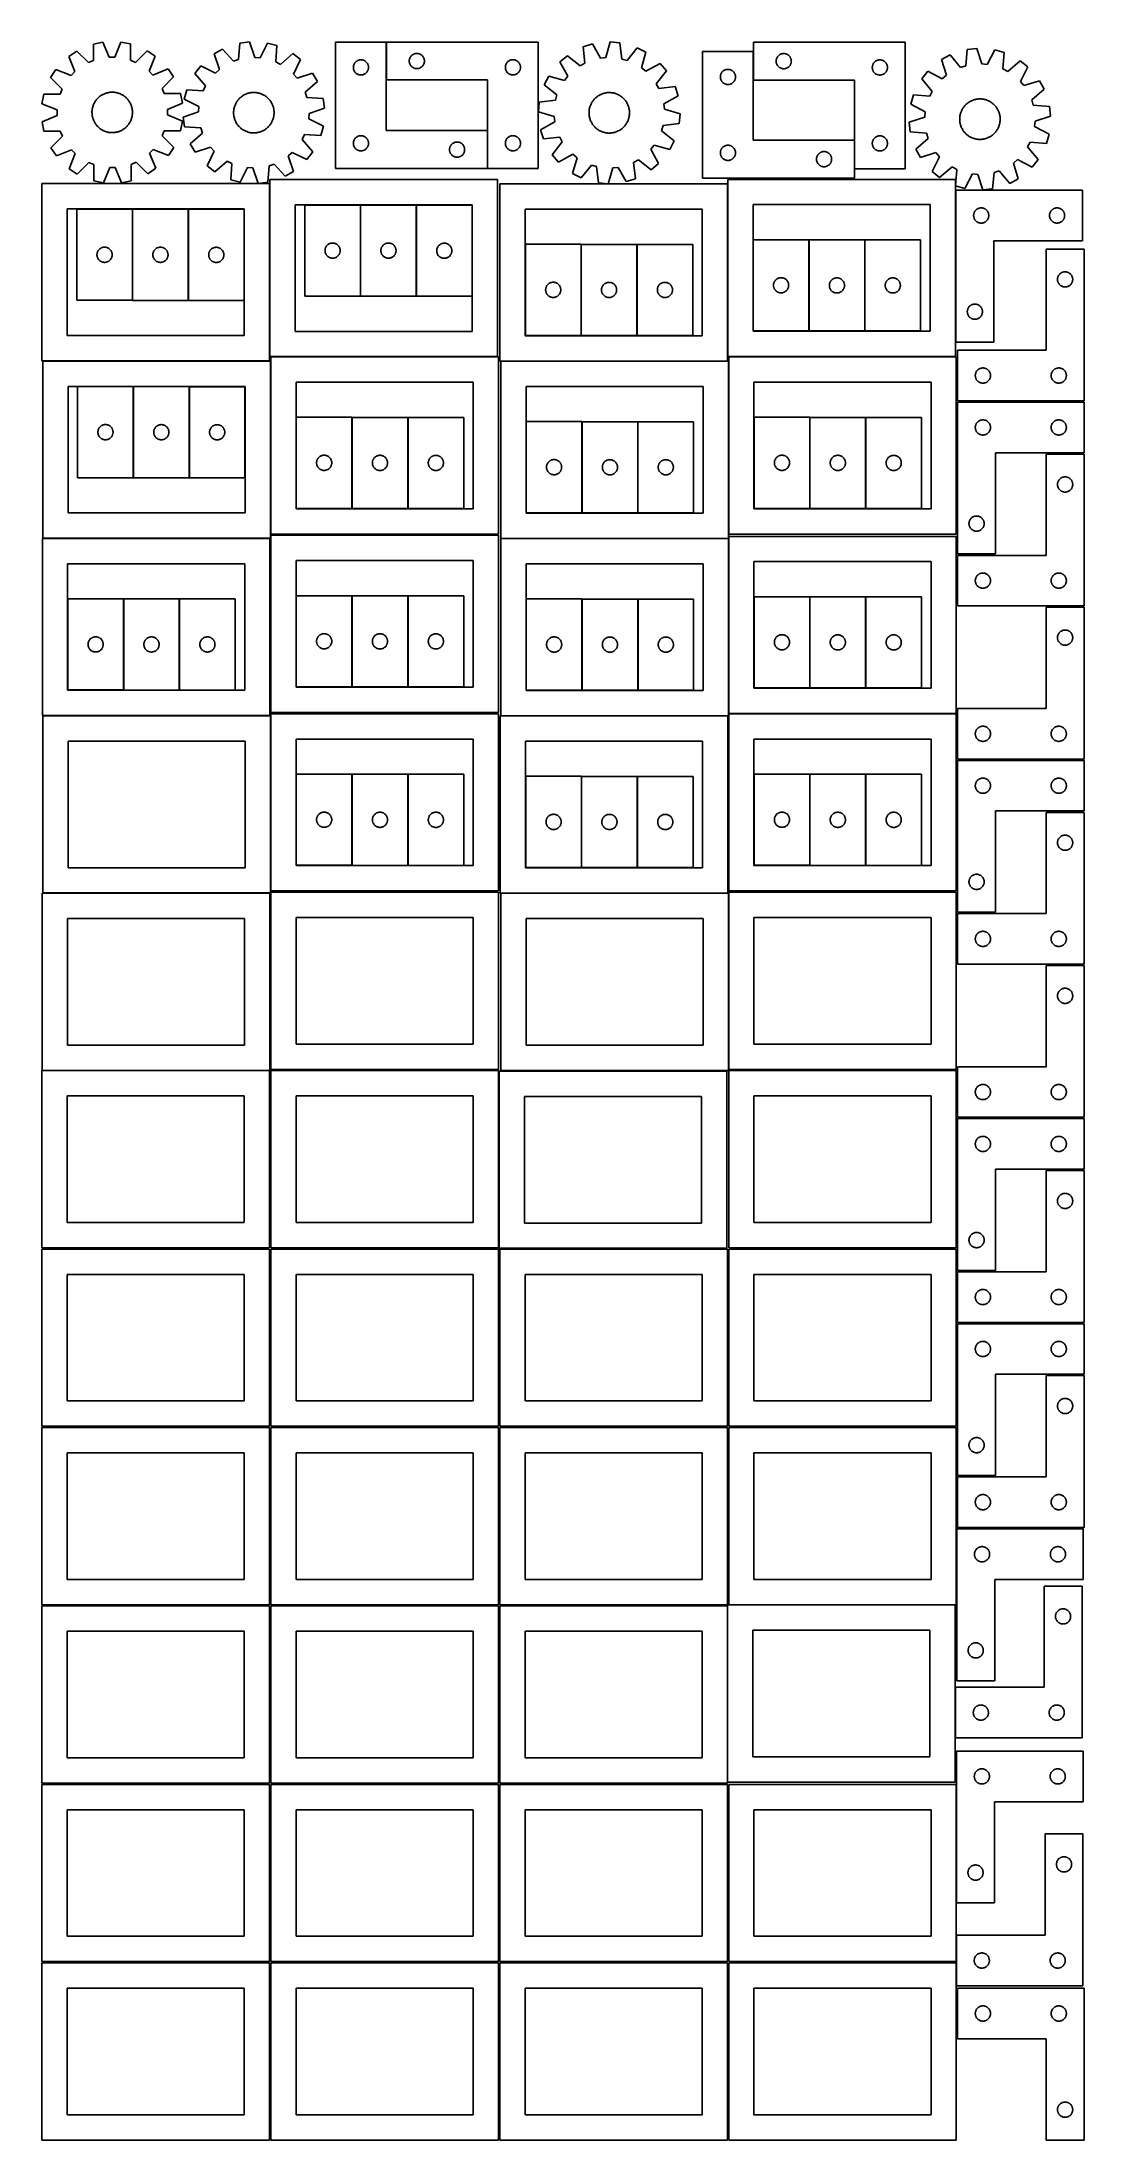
# Model space of a CAD drawing. Header units: millimetres. Extents: x 7 to 1243, y 7 to 2493.
import ezdxf

# ---------------------------------------------------------------- set-up
doc = ezdxf.new("R2010")
doc.units = ezdxf.units.MM
doc.layers.add('CUT', color=7, linetype='CONTINUOUS', true_color=0x000000)

msp = doc.modelspace()

# ---------------------------------------------------------------- linework, layer by layer
at = {"layer": 'CUT'}
for p, q in [((78.829006, 2493.23376), (67.524332, 2490.933798)), ((67.524332, 2490.933798), (67.54206, 2471.557469)), ((86.383623, 2475.390829), (78.829006, 2493.23376)), ((100.212011, 2493.327062), (92.813389, 2475.418884)), ((111.536325, 2491.125838), (100.212011, 2493.327062)), ((111.687686, 2471.750093), (111.536325, 2491.125838)), ((241.110977, 2491.947456), (239.79844, 2472.615625)), ((252.546876, 2493.465903), (241.110977, 2491.947456)), ((258.858716, 2475.14643), (252.546876, 2493.465903)), ((273.885837, 2492.091), (265.275239, 2474.733003)), ((285.032314, 2489.117533), (273.885837, 2492.091)), ((283.853136, 2469.77711), (285.032314, 2489.117533)), ((414.894468, 2493.343813), (354.894468, 2493.343813)), ((354.894468, 2493.343813), (354.894468, 2343.343813)), ((414.894468, 2388.343813), (414.894468, 2493.343813)), ((595.202448, 2493.415106), (415.202448, 2493.415106)), ((415.202448, 2493.415106), (415.202448, 2448.415106)), ((595.202448, 2343.415106), (595.202448, 2493.415106)), ((659.406725, 2491.07543), (648.41787, 2487.563943)), ((648.41787, 2487.563943), (650.535276, 2468.303647)), ((668.850461, 2474.156262), (659.406725, 2491.07543)), ((680.65369, 2493.485425), (675.239322, 2474.880936)), ((692.149856, 2492.524364), (680.65369, 2493.485425)), ((694.400045, 2473.279129), (692.149856, 2492.524364)), ((1030.404688, 2493.250067), (850.404688, 2493.250067)), ((850.404688, 2493.250067), (850.404688, 2448.250067)), ((1030.404688, 2343.250067), (1030.404688, 2493.250067)), ((47.804717, 2482.664676), (38.240718, 2476.213677)), ((38.240718, 2476.213677), (45.672096, 2458.319068)), ((61.612467, 2469.070984), (47.804717, 2482.664676)), ((67.54206, 2471.557469), (61.612467, 2469.070984)), ((92.813389, 2475.418884), (86.383623, 2475.390829)), ((117.638753, 2469.315447), (111.687686, 2471.750093)), ((131.32735, 2483.029116), (117.638753, 2469.315447)), ((140.94728, 2476.661824), (131.32735, 2483.029116)), ((133.672344, 2458.703045), (140.94728, 2476.661824)), ((194.824759, 2465.155723), (187.812062, 2455.995616)), ((212.241728, 2456.665044), (194.824759, 2465.155723)), ((220.870195, 2485.051634), (210.885887, 2479.272443)), ((210.885887, 2479.272443), (217.071232, 2460.909874)), ((233.712134, 2470.542085), (220.870195, 2485.051634)), ((239.79844, 2472.615625), (233.712134, 2470.542085)), ((265.275239, 2474.733003), (258.858716, 2475.14643)), ((289.623018, 2466.939657), (283.853136, 2469.77711)), ((304.220791, 2479.681221), (289.623018, 2466.939657)), ((313.380897, 2472.668524), (304.220791, 2479.681221)), ((304.890218, 2455.251555), (313.380897, 2472.668524)), ((375.894468, 2463.343813), (375.913737, 2463.932442)), ((375.913737, 2462.755185), (375.894468, 2463.343813)), ((375.913737, 2463.932442), (375.971464, 2464.518549)), ((375.971464, 2462.169078), (375.913737, 2462.755185)), ((375.971464, 2464.518549), (376.0674, 2465.099626)), ((376.0674, 2461.588001), (375.971464, 2462.169078)), ((376.0674, 2465.099626), (376.201135, 2465.673185)), ((376.201135, 2465.673185), (376.372097, 2466.236769)), ((376.372097, 2466.236769), (376.579552, 2466.787964)), ((376.579552, 2466.787964), (376.822613, 2467.324412)), ((376.822613, 2467.324412), (377.100239, 2467.843813)), ((377.100239, 2467.843813), (377.411241, 2468.343946)), ((377.411241, 2468.343946), (377.754288, 2468.822666)), ((377.754288, 2468.822666), (378.127909, 2469.277926)), ((378.127909, 2469.277926), (378.530507, 2469.707774)), ((378.530507, 2469.707774), (378.960355, 2470.110372)), ((378.960355, 2470.110372), (379.415615, 2470.483994)), ((379.415615, 2470.483994), (379.894336, 2470.82704)), ((379.894336, 2470.82704), (380.394468, 2471.138042)), ((380.394468, 2471.138042), (380.913869, 2471.415668)), ((380.913869, 2471.415668), (381.450317, 2471.658729)), ((381.450317, 2471.658729), (382.001513, 2471.866185)), ((382.001513, 2471.866185), (382.565096, 2472.037146)), ((382.565096, 2472.037146), (383.138655, 2472.170881)), ((383.138655, 2472.170881), (383.719732, 2472.266817)), ((383.719732, 2472.266817), (384.30584, 2472.324544)), ((384.30584, 2472.324544), (384.894468, 2472.343813)), ((384.894468, 2472.343813), (385.483096, 2472.324544)), ((385.483096, 2472.324544), (386.069203, 2472.266817)), ((386.069203, 2472.266817), (386.650281, 2472.170881)), ((386.650281, 2472.170881), (387.223839, 2472.037146)), ((387.223839, 2472.037146), (387.787423, 2471.866185)), ((387.787423, 2471.866185), (388.338619, 2471.658729)), ((388.338619, 2471.658729), (388.875066, 2471.415668)), ((388.875066, 2471.415668), (389.394468, 2471.138042)), ((389.394468, 2471.138042), (389.8946, 2470.82704)), ((389.8946, 2470.82704), (390.373321, 2470.483994)), ((390.373321, 2470.483994), (390.82858, 2470.110372)), ((390.82858, 2470.110372), (391.258429, 2469.707774)), ((391.258429, 2469.707774), (391.661026, 2469.277926)), ((391.661026, 2469.277926), (392.034648, 2468.822666)), ((392.034648, 2468.822666), (392.377694, 2468.343946)), ((392.377694, 2468.343946), (392.688696, 2467.843813)), ((392.688696, 2467.843813), (392.966322, 2467.324412)), ((392.966322, 2467.324412), (393.209383, 2466.787964)), ((393.209383, 2466.787964), (393.416839, 2466.236769)), ((393.416839, 2466.236769), (393.5878, 2465.673185)), ((393.5878, 2465.673185), (393.721535, 2465.099626)), ((393.721535, 2465.099626), (393.817471, 2464.518549)), ((393.817471, 2462.169078), (393.721535, 2461.588001)), ((393.817471, 2464.518549), (393.875198, 2463.932442)), ((393.875198, 2462.755185), (393.817471, 2462.169078)), ((393.875198, 2463.932442), (393.894468, 2463.343813)), ((393.894468, 2463.343813), (393.875198, 2462.755185)), ((442.202448, 2470.915106), (442.221718, 2471.503734)), ((442.221718, 2470.326478), (442.202448, 2470.915106)), ((442.221718, 2471.503734), (442.279444, 2472.089842)), ((442.279444, 2469.74037), (442.221718, 2470.326478)), ((442.279444, 2472.089842), (442.37538, 2472.670919)), ((442.37538, 2469.159293), (442.279444, 2469.74037)), ((442.37538, 2472.670919), (442.509116, 2473.244477)), ((442.509116, 2468.585735), (442.37538, 2469.159293)), ((442.509116, 2473.244477), (442.680077, 2473.808061)), ((442.680077, 2468.022151), (442.509116, 2468.585735)), ((442.680077, 2473.808061), (442.887532, 2474.359257)), ((442.887532, 2467.470955), (442.680077, 2468.022151)), ((442.887532, 2474.359257), (443.130593, 2474.895704)), ((443.130593, 2466.934508), (442.887532, 2467.470955)), ((443.130593, 2474.895704), (443.408219, 2475.415106)), ((443.408219, 2466.415106), (443.130593, 2466.934508)), ((443.408219, 2475.415106), (443.719222, 2475.915238)), ((443.719222, 2465.914974), (443.408219, 2466.415106)), ((443.719222, 2475.915238), (444.062268, 2476.393959)), ((444.062268, 2465.436253), (443.719222, 2465.914974)), ((444.062268, 2476.393959), (444.43589, 2476.849218)), ((444.43589, 2464.980994), (444.062268, 2465.436253)), ((444.43589, 2476.849218), (444.838487, 2477.279067)), ((444.838487, 2464.551145), (444.43589, 2464.980994)), ((444.838487, 2477.279067), (445.268336, 2477.681664)), ((445.268336, 2464.148548), (444.838487, 2464.551145)), ((445.268336, 2477.681664), (445.723595, 2478.055286)), ((445.723595, 2463.774926), (445.268336, 2464.148548)), ((445.723595, 2478.055286), (446.202316, 2478.398333)), ((446.202316, 2463.43188), (445.723595, 2463.774926)), ((446.202316, 2478.398333), (446.702448, 2478.709335)), ((446.702448, 2463.120877), (446.202316, 2463.43188)), ((446.702448, 2478.709335), (447.22185, 2478.986961)), ((447.22185, 2462.843251), (446.702448, 2463.120877)), ((447.22185, 2478.986961), (447.758297, 2479.230022)), ((447.758297, 2462.60019), (447.22185, 2462.843251)), ((447.758297, 2479.230022), (448.309493, 2479.437477)), ((448.309493, 2462.392735), (447.758297, 2462.60019)), ((448.309493, 2479.437477), (448.873077, 2479.608439)), ((448.873077, 2462.221774), (448.309493, 2462.392735)), ((448.873077, 2479.608439), (449.446635, 2479.742174)), ((449.446635, 2462.088039), (448.873077, 2462.221774)), ((449.446635, 2479.742174), (450.027712, 2479.83811)), ((450.027712, 2479.83811), (450.61382, 2479.895836)), ((450.61382, 2479.895836), (451.202448, 2479.915106)), ((451.202448, 2479.915106), (451.791076, 2479.895836)), ((451.791076, 2479.895836), (452.377184, 2479.83811)), ((452.377184, 2479.83811), (452.958261, 2479.742174)), ((452.958261, 2479.742174), (453.531819, 2479.608439)), ((453.531819, 2462.221774), (452.958261, 2462.088039)), ((453.531819, 2479.608439), (454.095403, 2479.437477)), ((454.095403, 2462.392735), (453.531819, 2462.221774)), ((454.095403, 2479.437477), (454.646599, 2479.230022)), ((454.646599, 2462.60019), (454.095403, 2462.392735)), ((454.646599, 2479.230022), (455.183046, 2478.986961)), ((455.183046, 2462.843251), (454.646599, 2462.60019)), ((455.183046, 2478.986961), (455.702448, 2478.709335)), ((455.702448, 2463.120877), (455.183046, 2462.843251)), ((455.702448, 2478.709335), (456.20258, 2478.398333)), ((456.20258, 2463.43188), (455.702448, 2463.120877)), ((456.20258, 2478.398333), (456.681301, 2478.055286)), ((456.681301, 2463.774926), (456.20258, 2463.43188)), ((456.681301, 2478.055286), (457.13656, 2477.681664)), ((457.13656, 2464.148548), (456.681301, 2463.774926)), ((457.13656, 2477.681664), (457.566409, 2477.279067)), ((457.566409, 2464.551145), (457.13656, 2464.148548)), ((457.566409, 2477.279067), (457.969006, 2476.849218)), ((457.969006, 2464.980994), (457.566409, 2464.551145)), ((457.969006, 2476.849218), (458.342628, 2476.393959)), ((458.342628, 2465.436253), (457.969006, 2464.980994)), ((458.342628, 2476.393959), (458.685675, 2475.915238)), ((458.685675, 2465.914974), (458.342628, 2465.436253)), ((458.685675, 2475.915238), (458.996677, 2475.415106)), ((458.996677, 2466.415106), (458.685675, 2465.914974)), ((458.996677, 2475.415106), (459.274303, 2474.895704)), ((459.274303, 2466.934508), (458.996677, 2466.415106)), ((459.274303, 2474.895704), (459.517364, 2474.359257)), ((459.517364, 2467.470955), (459.274303, 2466.934508)), ((459.517364, 2474.359257), (459.724819, 2473.808061)), ((459.724819, 2468.022151), (459.517364, 2467.470955)), ((459.724819, 2473.808061), (459.89578, 2473.244477)), ((459.89578, 2468.585735), (459.724819, 2468.022151)), ((459.89578, 2473.244477), (460.029516, 2472.670919)), ((460.029516, 2469.159293), (459.89578, 2468.585735)), ((460.029516, 2472.670919), (460.125452, 2472.089842)), ((460.125452, 2469.74037), (460.029516, 2469.159293)), ((460.125452, 2472.089842), (460.183178, 2471.503734)), ((460.183178, 2470.326478), (460.125452, 2469.74037)), ((460.183178, 2471.503734), (460.202448, 2470.915106)), ((460.202448, 2470.915106), (460.183178, 2470.326478)), ((556.202448, 2463.415106), (556.221718, 2464.003734)), ((556.221718, 2462.826478), (556.202448, 2463.415106)), ((556.221718, 2464.003734), (556.279444, 2464.589842)), ((556.279444, 2462.24037), (556.221718, 2462.826478)), ((556.279444, 2464.589842), (556.37538, 2465.170919)), ((556.37538, 2461.659293), (556.279444, 2462.24037)), ((556.37538, 2465.170919), (556.509116, 2465.744477)), ((556.509116, 2465.744477), (556.680077, 2466.308061)), ((556.680077, 2466.308061), (556.887532, 2466.859257)), ((556.887532, 2466.859257), (557.130593, 2467.395704)), ((557.130593, 2467.395704), (557.408219, 2467.915106)), ((557.408219, 2467.915106), (557.719222, 2468.415238)), ((557.719222, 2468.415238), (558.062268, 2468.893959)), ((558.062268, 2468.893959), (558.43589, 2469.349218)), ((558.43589, 2469.349218), (558.838487, 2469.779067)), ((558.838487, 2469.779067), (559.268336, 2470.181664)), ((559.268336, 2470.181664), (559.723595, 2470.555286)), ((559.723595, 2470.555286), (560.202316, 2470.898333)), ((560.202316, 2470.898333), (560.702448, 2471.209335)), ((560.702448, 2471.209335), (561.22185, 2471.486961)), ((561.22185, 2471.486961), (561.758297, 2471.730022)), ((561.758297, 2471.730022), (562.309493, 2471.937477)), ((562.309493, 2471.937477), (562.873077, 2472.108439)), ((562.873077, 2472.108439), (563.446635, 2472.242174)), ((563.446635, 2472.242174), (564.027712, 2472.33811)), ((564.027712, 2472.33811), (564.61382, 2472.395836)), ((564.61382, 2472.395836), (565.202448, 2472.415106)), ((565.202448, 2472.415106), (565.791076, 2472.395836)), ((565.791076, 2472.395836), (566.377184, 2472.33811)), ((566.377184, 2472.33811), (566.958261, 2472.242174)), ((566.958261, 2472.242174), (567.531819, 2472.108439)), ((567.531819, 2472.108439), (568.095403, 2471.937477)), ((568.095403, 2471.937477), (568.646599, 2471.730022)), ((568.646599, 2471.730022), (569.183046, 2471.486961)), ((569.183046, 2471.486961), (569.702448, 2471.209335)), ((569.702448, 2471.209335), (570.20258, 2470.898333)), ((570.20258, 2470.898333), (570.681301, 2470.555286)), ((570.681301, 2470.555286), (571.13656, 2470.181664)), ((571.13656, 2470.181664), (571.566409, 2469.779067)), ((571.566409, 2469.779067), (571.969006, 2469.349218)), ((571.969006, 2469.349218), (572.342628, 2468.893959)), ((572.342628, 2468.893959), (572.685675, 2468.415238)), ((572.685675, 2468.415238), (572.996677, 2467.915106)), ((572.996677, 2467.915106), (573.274303, 2467.395704)), ((573.274303, 2467.395704), (573.517364, 2466.859257)), ((573.517364, 2466.859257), (573.724819, 2466.308061)), ((573.724819, 2466.308061), (573.89578, 2465.744477)), ((573.89578, 2465.744477), (574.029516, 2465.170919)), ((574.029516, 2465.170919), (574.125452, 2464.589842)), ((574.125452, 2462.24037), (574.029516, 2461.659293)), ((574.125452, 2464.589842), (574.183178, 2464.003734)), ((574.183178, 2462.826478), (574.125452, 2462.24037)), ((574.183178, 2464.003734), (574.202448, 2463.415106)), ((574.202448, 2463.415106), (574.183178, 2462.826478)), ((629.710499, 2477.206536), (620.901909, 2469.757093)), ((620.901909, 2469.757093), (630.228733, 2452.773195)), ((644.910059, 2465.189224), (629.710499, 2477.206536)), ((650.535276, 2468.303647), (644.910059, 2465.189224)), ((675.239322, 2474.880936), (668.850461, 2474.156262)), ((700.579903, 2471.503729), (694.400045, 2473.279129)), ((712.701757, 2486.620047), (700.579903, 2471.503729)), ((722.955047, 2481.33275), (712.701757, 2486.620047)), ((717.669119, 2462.691361), (722.955047, 2481.33275)), ((722.699147, 2458.686176), (717.669119, 2462.691361)), ((739.683044, 2468.013001), (722.699147, 2458.686176)), ((747.132488, 2459.20441), (739.683044, 2468.013001)), ((850.192624, 2482.038638), (790.192624, 2482.038638)), ((790.192624, 2482.038638), (790.192624, 2332.038638)), ((850.192624, 2377.038638), (850.192624, 2482.038638)), ((877.404688, 2470.750067), (877.423958, 2471.338695)), ((877.423958, 2470.161439), (877.404688, 2470.750067)), ((877.423958, 2471.338695), (877.481684, 2471.924803)), ((877.481684, 2469.575331), (877.423958, 2470.161439)), ((877.481684, 2471.924803), (877.57762, 2472.50588)), ((877.57762, 2468.994254), (877.481684, 2469.575331)), ((877.57762, 2472.50588), (877.711356, 2473.079438)), ((877.711356, 2468.420696), (877.57762, 2468.994254)), ((877.711356, 2473.079438), (877.882317, 2473.643022)), ((877.882317, 2467.857112), (877.711356, 2468.420696)), ((877.882317, 2473.643022), (878.089772, 2474.194218)), ((878.089772, 2467.305916), (877.882317, 2467.857112)), ((878.089772, 2474.194218), (878.332833, 2474.730665)), ((878.332833, 2466.769469), (878.089772, 2467.305916)), ((878.332833, 2474.730665), (878.610459, 2475.250067)), ((878.610459, 2466.250067), (878.332833, 2466.769469)), ((878.610459, 2475.250067), (878.921461, 2475.750199)), ((878.921461, 2465.749935), (878.610459, 2466.250067)), ((878.921461, 2475.750199), (879.264508, 2476.22892)), ((879.264508, 2465.271214), (878.921461, 2465.749935)), ((879.264508, 2476.22892), (879.63813, 2476.684179)), ((879.63813, 2464.815955), (879.264508, 2465.271214)), ((879.63813, 2476.684179), (880.040727, 2477.114028)), ((880.040727, 2464.386106), (879.63813, 2464.815955)), ((880.040727, 2477.114028), (880.470576, 2477.516625)), ((880.470576, 2463.983509), (880.040727, 2464.386106)), ((880.470576, 2477.516625), (880.925835, 2477.890247)), ((880.925835, 2463.609887), (880.470576, 2463.983509)), ((880.925835, 2477.890247), (881.404556, 2478.233294)), ((881.404556, 2463.26684), (880.925835, 2463.609887)), ((881.404556, 2478.233294), (881.904688, 2478.544296)), ((881.904688, 2462.955838), (881.404556, 2463.26684)), ((881.904688, 2478.544296), (882.42409, 2478.821922)), ((882.42409, 2462.678212), (881.904688, 2462.955838)), ((882.42409, 2478.821922), (882.960537, 2479.064983)), ((882.960537, 2462.435151), (882.42409, 2462.678212)), ((882.960537, 2479.064983), (883.511733, 2479.272438)), ((883.511733, 2462.227696), (882.960537, 2462.435151)), ((883.511733, 2479.272438), (884.075317, 2479.443399)), ((884.075317, 2462.056735), (883.511733, 2462.227696)), ((884.075317, 2479.443399), (884.648875, 2479.577135)), ((884.648875, 2479.577135), (885.229952, 2479.673071)), ((885.229952, 2479.673071), (885.81606, 2479.730797)), ((885.81606, 2479.730797), (886.404688, 2479.750067)), ((886.404688, 2479.750067), (886.993316, 2479.730797)), ((886.993316, 2479.730797), (887.579424, 2479.673071)), ((887.579424, 2479.673071), (888.160501, 2479.577135)), ((888.160501, 2479.577135), (888.734059, 2479.443399)), ((888.734059, 2479.443399), (889.297643, 2479.272438)), ((889.297643, 2462.227696), (888.734059, 2462.056735)), ((889.297643, 2479.272438), (889.848839, 2479.064983)), ((889.848839, 2462.435151), (889.297643, 2462.227696)), ((889.848839, 2479.064983), (890.385286, 2478.821922)), ((890.385286, 2462.678212), (889.848839, 2462.435151)), ((890.385286, 2478.821922), (890.904688, 2478.544296)), ((890.904688, 2462.955838), (890.385286, 2462.678212)), ((890.904688, 2478.544296), (891.40482, 2478.233294)), ((891.40482, 2463.26684), (890.904688, 2462.955838)), ((891.40482, 2478.233294), (891.883541, 2477.890247)), ((891.883541, 2463.609887), (891.40482, 2463.26684)), ((891.883541, 2477.890247), (892.3388, 2477.516625)), ((892.3388, 2463.983509), (891.883541, 2463.609887)), ((892.3388, 2477.516625), (892.768649, 2477.114028)), ((892.768649, 2464.386106), (892.3388, 2463.983509)), ((892.768649, 2477.114028), (893.171246, 2476.684179)), ((893.171246, 2464.815955), (892.768649, 2464.386106)), ((893.171246, 2476.684179), (893.544868, 2476.22892)), ((893.544868, 2465.271214), (893.171246, 2464.815955)), ((893.544868, 2476.22892), (893.887915, 2475.750199)), ((893.887915, 2465.749935), (893.544868, 2465.271214)), ((893.887915, 2475.750199), (894.198917, 2475.250067)), ((894.198917, 2466.250067), (893.887915, 2465.749935)), ((894.198917, 2475.250067), (894.476543, 2474.730665)), ((894.476543, 2466.769469), (894.198917, 2466.250067)), ((894.476543, 2474.730665), (894.719604, 2474.194218)), ((894.719604, 2467.305916), (894.476543, 2466.769469)), ((894.719604, 2474.194218), (894.927059, 2473.643022)), ((894.927059, 2467.857112), (894.719604, 2467.305916)), ((894.927059, 2473.643022), (895.09802, 2473.079438)), ((895.09802, 2468.420696), (894.927059, 2467.857112)), ((895.09802, 2473.079438), (895.231756, 2472.50588)), ((895.231756, 2468.994254), (895.09802, 2468.420696)), ((895.231756, 2472.50588), (895.327692, 2471.924803)), ((895.327692, 2469.575331), (895.231756, 2468.994254)), ((895.327692, 2471.924803), (895.385418, 2471.338695)), ((895.385418, 2470.161439), (895.327692, 2469.575331)), ((895.385418, 2471.338695), (895.404688, 2470.750067)), ((895.404688, 2470.750067), (895.385418, 2470.161439)), ((991.404688, 2463.250067), (991.423958, 2463.838695)), ((991.423958, 2462.661439), (991.404688, 2463.250067)), ((991.423958, 2463.838695), (991.481684, 2464.424803)), ((991.481684, 2462.075331), (991.423958, 2462.661439)), ((991.481684, 2464.424803), (991.57762, 2465.00588)), ((991.57762, 2465.00588), (991.711356, 2465.579438)), ((991.711356, 2465.579438), (991.882317, 2466.143022)), ((991.882317, 2466.143022), (992.089772, 2466.694218)), ((992.089772, 2466.694218), (992.332833, 2467.230665)), ((992.332833, 2467.230665), (992.610459, 2467.750067)), ((992.610459, 2467.750067), (992.921461, 2468.250199)), ((992.921461, 2468.250199), (993.264508, 2468.72892)), ((993.264508, 2468.72892), (993.63813, 2469.184179)), ((993.63813, 2469.184179), (994.040727, 2469.614028)), ((994.040727, 2469.614028), (994.470576, 2470.016625)), ((994.470576, 2470.016625), (994.925835, 2470.390247)), ((994.925835, 2470.390247), (995.404556, 2470.733294)), ((995.404556, 2470.733294), (995.904688, 2471.044296)), ((995.904688, 2471.044296), (996.42409, 2471.321922)), ((996.42409, 2471.321922), (996.960537, 2471.564983)), ((996.960537, 2471.564983), (997.511733, 2471.772438)), ((997.511733, 2471.772438), (998.075317, 2471.943399)), ((998.075317, 2471.943399), (998.648875, 2472.077135)), ((998.648875, 2472.077135), (999.229952, 2472.173071)), ((999.229952, 2472.173071), (999.81606, 2472.230797)), ((999.81606, 2472.230797), (1000.404688, 2472.250067)), ((1000.404688, 2472.250067), (1000.993316, 2472.230797)), ((1000.993316, 2472.230797), (1001.579424, 2472.173071)), ((1001.579424, 2472.173071), (1002.160501, 2472.077135)), ((1002.160501, 2472.077135), (1002.734059, 2471.943399)), ((1002.734059, 2471.943399), (1003.297643, 2471.772438)), ((1003.297643, 2471.772438), (1003.848839, 2471.564983)), ((1003.848839, 2471.564983), (1004.385286, 2471.321922)), ((1004.385286, 2471.321922), (1004.904688, 2471.044296)), ((1004.904688, 2471.044296), (1005.40482, 2470.733294)), ((1005.40482, 2470.733294), (1005.883541, 2470.390247)), ((1005.883541, 2470.390247), (1006.3388, 2470.016625)), ((1006.3388, 2470.016625), (1006.768649, 2469.614028)), ((1006.768649, 2469.614028), (1007.171246, 2469.184179)), ((1007.171246, 2469.184179), (1007.544868, 2468.72892)), ((1007.544868, 2468.72892), (1007.887915, 2468.250199)), ((1007.887915, 2468.250199), (1008.198917, 2467.750067)), ((1008.198917, 2467.750067), (1008.476543, 2467.230665)), ((1008.476543, 2467.230665), (1008.719604, 2466.694218)), ((1008.719604, 2466.694218), (1008.927059, 2466.143022)), ((1008.927059, 2466.143022), (1009.09802, 2465.579438)), ((1009.09802, 2465.579438), (1009.231756, 2465.00588)), ((1009.231756, 2465.00588), (1009.327692, 2464.424803)), ((1009.327692, 2464.424803), (1009.385418, 2463.838695)), ((1009.385418, 2462.661439), (1009.327692, 2462.075331)), ((1009.385418, 2463.838695), (1009.404688, 2463.250067)), ((1009.404688, 2463.250067), (1009.385418, 2462.661439)), ((1083.64655, 2478.151598), (1073.544591, 2472.580613)), ((1073.544591, 2472.580613), (1079.347969, 2454.093774)), ((1096.184962, 2463.378966), (1083.64655, 2478.151598)), ((1102.312942, 2465.325898), (1096.184962, 2463.378966)), ((1104.025927, 2484.626367), (1102.312942, 2465.325898)), ((1115.490845, 2485.907433), (1104.025927, 2484.626367)), ((1121.421584, 2467.461058), (1115.490845, 2485.907433)), ((1127.828159, 2466.914712), (1121.421584, 2467.461058)), ((1136.79672, 2484.090489), (1127.828159, 2466.914712)), ((1147.879166, 2480.886607), (1136.79672, 2484.090489)), ((1146.299333, 2461.574783), (1147.879166, 2480.886607)), ((1166.867913, 2471.054564), (1152.009158, 2458.618335)), ((1175.880685, 2463.853494), (1166.867913, 2471.054564)), ((1167.030795, 2446.616271), (1175.880685, 2463.853494)), ((23.186624, 2461.027635), (16.819332, 2451.407705)), ((16.819332, 2451.407705), (30.533, 2437.719107)), ((41.145402, 2453.752698), (23.186624, 2461.027635)), ((30.533, 2437.719107), (28.098355, 2431.768041)), ((45.672096, 2458.319068), (41.145402, 2453.752698)), ((138.238714, 2454.176352), (133.672344, 2458.703045)), ((156.133323, 2461.60773), (138.238714, 2454.176352)), ((148.99063, 2438.235981), (162.584322, 2452.043731)), ((151.477115, 2432.306388), (148.99063, 2438.235981)), ((162.584322, 2452.043731), (156.133323, 2461.60773)), ((187.812062, 2455.995616), (200.553626, 2441.397844)), ((200.553626, 2441.397844), (197.716172, 2435.627961)), ((217.071232, 2460.909874), (212.241728, 2456.665044)), ((309.135048, 2450.422051), (304.890218, 2455.251555)), ((327.497617, 2456.607396), (309.135048, 2450.422051)), ((318.767259, 2433.781149), (333.276809, 2446.623088)), ((333.276809, 2446.623088), (327.497617, 2456.607396)), ((376.201135, 2461.014442), (376.0674, 2461.588001)), ((376.372097, 2460.450858), (376.201135, 2461.014442)), ((376.579552, 2459.899663), (376.372097, 2460.450858)), ((376.822613, 2459.363215), (376.579552, 2459.899663)), ((377.100239, 2458.843813), (376.822613, 2459.363215)), ((377.411241, 2458.343681), (377.100239, 2458.843813)), ((377.754288, 2457.864961), (377.411241, 2458.343681)), ((378.127909, 2457.409701), (377.754288, 2457.864961)), ((378.530507, 2456.979852), (378.127909, 2457.409701)), ((378.960355, 2456.577255), (378.530507, 2456.979852)), ((379.415615, 2456.203633), (378.960355, 2456.577255)), ((379.894336, 2455.860587), (379.415615, 2456.203633)), ((380.394468, 2455.549585), (379.894336, 2455.860587)), ((380.913869, 2455.271959), (380.394468, 2455.549585)), ((381.450317, 2455.028898), (380.913869, 2455.271959)), ((382.001513, 2454.821442), (381.450317, 2455.028898)), ((382.565096, 2454.650481), (382.001513, 2454.821442)), ((383.138655, 2454.516746), (382.565096, 2454.650481)), ((383.719732, 2454.42081), (383.138655, 2454.516746)), ((384.30584, 2454.363083), (383.719732, 2454.42081)), ((384.894468, 2454.343813), (384.30584, 2454.363083)), ((385.483096, 2454.363083), (384.894468, 2454.343813)), ((386.069203, 2454.42081), (385.483096, 2454.363083)), ((386.650281, 2454.516746), (386.069203, 2454.42081)), ((387.223839, 2454.650481), (386.650281, 2454.516746)), ((387.787423, 2454.821442), (387.223839, 2454.650481)), ((388.338619, 2455.028898), (387.787423, 2454.821442)), ((388.875066, 2455.271959), (388.338619, 2455.028898)), ((389.394468, 2455.549585), (388.875066, 2455.271959)), ((389.8946, 2455.860587), (389.394468, 2455.549585)), ((390.373321, 2456.203633), (389.8946, 2455.860587)), ((390.82858, 2456.577255), (390.373321, 2456.203633)), ((391.258429, 2456.979852), (390.82858, 2456.577255)), ((391.661026, 2457.409701), (391.258429, 2456.979852)), ((392.034648, 2457.864961), (391.661026, 2457.409701)), ((392.377694, 2458.343681), (392.034648, 2457.864961)), ((392.688696, 2458.843813), (392.377694, 2458.343681)), ((392.966322, 2459.363215), (392.688696, 2458.843813)), ((393.209383, 2459.899663), (392.966322, 2459.363215)), ((393.416839, 2460.450858), (393.209383, 2459.899663)), ((393.5878, 2461.014442), (393.416839, 2460.450858)), ((393.721535, 2461.588001), (393.5878, 2461.014442)), ((415.202448, 2448.415106), (535.202448, 2448.415106)), ((450.027712, 2461.992102), (449.446635, 2462.088039)), ((450.61382, 2461.934376), (450.027712, 2461.992102)), ((451.202448, 2461.915106), (450.61382, 2461.934376)), ((451.791076, 2461.934376), (451.202448, 2461.915106)), ((452.377184, 2461.992102), (451.791076, 2461.934376)), ((452.958261, 2462.088039), (452.377184, 2461.992102)), ((535.202448, 2448.415106), (535.202448, 2343.415106)), ((556.509116, 2461.085735), (556.37538, 2461.659293)), ((556.680077, 2460.522151), (556.509116, 2461.085735)), ((556.887532, 2459.970955), (556.680077, 2460.522151)), ((557.130593, 2459.434508), (556.887532, 2459.970955)), ((557.408219, 2458.915106), (557.130593, 2459.434508)), ((557.719222, 2458.414974), (557.408219, 2458.915106)), ((558.062268, 2457.936253), (557.719222, 2458.414974)), ((558.43589, 2457.480994), (558.062268, 2457.936253)), ((558.838487, 2457.051145), (558.43589, 2457.480994)), ((559.268336, 2456.648548), (558.838487, 2457.051145)), ((559.723595, 2456.274926), (559.268336, 2456.648548)), ((560.202316, 2455.93188), (559.723595, 2456.274926)), ((560.702448, 2455.620877), (560.202316, 2455.93188)), ((561.22185, 2455.343251), (560.702448, 2455.620877)), ((561.758297, 2455.10019), (561.22185, 2455.343251)), ((562.309493, 2454.892735), (561.758297, 2455.10019)), ((562.873077, 2454.721774), (562.309493, 2454.892735)), ((563.446635, 2454.588039), (562.873077, 2454.721774)), ((564.027712, 2454.492102), (563.446635, 2454.588039)), ((564.61382, 2454.434376), (564.027712, 2454.492102)), ((565.202448, 2454.415106), (564.61382, 2454.434376)), ((565.791076, 2454.434376), (565.202448, 2454.415106)), ((566.377184, 2454.492102), (565.791076, 2454.434376)), ((566.958261, 2454.588039), (566.377184, 2454.492102)), ((567.531819, 2454.721774), (566.958261, 2454.588039)), ((568.095403, 2454.892735), (567.531819, 2454.721774)), ((568.646599, 2455.10019), (568.095403, 2454.892735)), ((569.183046, 2455.343251), (568.646599, 2455.10019)), ((569.702448, 2455.620877), (569.183046, 2455.343251)), ((570.20258, 2455.93188), (569.702448, 2455.620877)), ((570.681301, 2456.274926), (570.20258, 2455.93188)), ((571.13656, 2456.648548), (570.681301, 2456.274926)), ((571.566409, 2457.051145), (571.13656, 2456.648548)), ((571.969006, 2457.480994), (571.566409, 2457.051145)), ((572.342628, 2457.936253), (571.969006, 2457.480994)), ((572.685675, 2458.414974), (572.342628, 2457.936253)), ((572.996677, 2458.915106), (572.685675, 2458.414974)), ((573.274303, 2459.434508), (572.996677, 2458.915106)), ((573.517364, 2459.970955), (573.274303, 2459.434508)), ((573.724819, 2460.522151), (573.517364, 2459.970955)), ((573.89578, 2461.085735), (573.724819, 2460.522151)), ((574.029516, 2461.659293), (573.89578, 2461.085735)), ((607.58216, 2453.029096), (602.294862, 2442.775806)), ((602.294862, 2442.775806), (617.41118, 2430.653952)), ((626.223548, 2447.743167), (607.58216, 2453.029096)), ((630.228733, 2452.773195), (626.223548, 2447.743167)), ((735.115176, 2444.00485), (747.132488, 2459.20441)), ((738.229598, 2438.379634), (735.115176, 2444.00485)), ((757.489895, 2440.497039), (738.229598, 2438.379634)), ((761.001381, 2429.508185), (757.489895, 2440.497039)), ((811.192624, 2452.038638), (811.211894, 2452.627266)), ((811.211894, 2451.45001), (811.192624, 2452.038638)), ((811.211894, 2452.627266), (811.269621, 2453.213373)), ((811.269621, 2450.863902), (811.211894, 2451.45001)), ((811.269621, 2453.213373), (811.365557, 2453.794451)), ((811.365557, 2450.282825), (811.269621, 2450.863902)), ((811.365557, 2453.794451), (811.499292, 2454.368009)), ((811.499292, 2449.709266), (811.365557, 2450.282825)), ((811.499292, 2454.368009), (811.670253, 2454.931593)), ((811.670253, 2449.145682), (811.499292, 2449.709266)), ((811.670253, 2454.931593), (811.877709, 2455.482789)), ((811.877709, 2448.594487), (811.670253, 2449.145682)), ((811.877709, 2455.482789), (812.12077, 2456.019236)), ((812.12077, 2448.058039), (811.877709, 2448.594487)), ((812.12077, 2456.019236), (812.398396, 2456.538638)), ((812.398396, 2447.538638), (812.12077, 2448.058039)), ((812.398396, 2456.538638), (812.709398, 2457.03877)), ((812.709398, 2447.038506), (812.398396, 2447.538638)), ((812.709398, 2457.03877), (813.052444, 2457.517491)), ((813.052444, 2446.559785), (812.709398, 2447.038506)), ((813.052444, 2457.517491), (813.426066, 2457.97275)), ((813.426066, 2446.104525), (813.052444, 2446.559785)), ((813.426066, 2457.97275), (813.828663, 2458.402599)), ((813.828663, 2445.674677), (813.426066, 2446.104525)), ((813.828663, 2458.402599), (814.258512, 2458.805196)), ((814.258512, 2445.272079), (813.828663, 2445.674677)), ((814.258512, 2458.805196), (814.713772, 2459.178818)), ((814.713772, 2444.898458), (814.258512, 2445.272079)), ((814.713772, 2459.178818), (815.192492, 2459.521864)), ((815.192492, 2444.555411), (814.713772, 2444.898458)), ((815.192492, 2459.521864), (815.692624, 2459.832866)), ((815.692624, 2444.244409), (815.192492, 2444.555411)), ((815.692624, 2459.832866), (816.212026, 2460.110492)), ((816.212026, 2443.966783), (815.692624, 2444.244409)), ((816.212026, 2460.110492), (816.748474, 2460.353553)), ((816.748474, 2443.723722), (816.212026, 2443.966783)), ((816.748474, 2460.353553), (817.299669, 2460.561009)), ((817.299669, 2443.516267), (816.748474, 2443.723722)), ((817.299669, 2460.561009), (817.863253, 2460.73197)), ((817.863253, 2443.345305), (817.299669, 2443.516267)), ((817.863253, 2460.73197), (818.436812, 2460.865705)), ((818.436812, 2443.21157), (817.863253, 2443.345305)), ((818.436812, 2460.865705), (819.017889, 2460.961641)), ((819.017889, 2443.115634), (818.436812, 2443.21157)), ((819.017889, 2460.961641), (819.603996, 2461.019368)), ((819.603996, 2443.057907), (819.017889, 2443.115634)), ((819.603996, 2461.019368), (820.192624, 2461.038638)), ((820.192624, 2443.038638), (819.603996, 2443.057907)), ((820.192624, 2461.038638), (820.781253, 2461.019368)), ((820.781253, 2443.057907), (820.192624, 2443.038638)), ((820.781253, 2461.019368), (821.36736, 2460.961641)), ((821.36736, 2443.115634), (820.781253, 2443.057907)), ((821.36736, 2460.961641), (821.948437, 2460.865705)), ((821.948437, 2443.21157), (821.36736, 2443.115634)), ((821.948437, 2460.865705), (822.521996, 2460.73197)), ((822.521996, 2443.345305), (821.948437, 2443.21157)), ((822.521996, 2460.73197), (823.08558, 2460.561009)), ((823.08558, 2443.516267), (822.521996, 2443.345305)), ((823.08558, 2460.561009), (823.636775, 2460.353553)), ((823.636775, 2443.723722), (823.08558, 2443.516267)), ((823.636775, 2460.353553), (824.173223, 2460.110492)), ((824.173223, 2443.966783), (823.636775, 2443.723722)), ((824.173223, 2460.110492), (824.692624, 2459.832866)), ((824.692624, 2444.244409), (824.173223, 2443.966783)), ((824.692624, 2459.832866), (825.192757, 2459.521864)), ((825.192757, 2444.555411), (824.692624, 2444.244409)), ((825.192757, 2459.521864), (825.671477, 2459.178818)), ((825.671477, 2444.898458), (825.192757, 2444.555411)), ((825.671477, 2459.178818), (826.126737, 2458.805196)), ((826.126737, 2445.272079), (825.671477, 2444.898458)), ((826.126737, 2458.805196), (826.556585, 2458.402599)), ((826.556585, 2445.674677), (826.126737, 2445.272079)), ((826.556585, 2458.402599), (826.959183, 2457.97275)), ((826.959183, 2446.104525), (826.556585, 2445.674677)), ((826.959183, 2457.97275), (827.332804, 2457.517491)), ((827.332804, 2446.559785), (826.959183, 2446.104525)), ((827.332804, 2457.517491), (827.675851, 2457.03877)), ((827.675851, 2447.038506), (827.332804, 2446.559785)), ((827.675851, 2457.03877), (827.986853, 2456.538638)), ((827.986853, 2447.538638), (827.675851, 2447.038506)), ((827.986853, 2456.538638), (828.264479, 2456.019236)), ((828.264479, 2448.058039), (827.986853, 2447.538638)), ((828.264479, 2456.019236), (828.50754, 2455.482789)), ((828.50754, 2448.594487), (828.264479, 2448.058039)), ((828.50754, 2455.482789), (828.714996, 2454.931593)), ((828.714996, 2449.145682), (828.50754, 2448.594487)), ((828.714996, 2454.931593), (828.885957, 2454.368009)), ((828.885957, 2449.709266), (828.714996, 2449.145682)), ((828.885957, 2454.368009), (829.019692, 2453.794451)), ((829.019692, 2450.282825), (828.885957, 2449.709266)), ((829.019692, 2453.794451), (829.115628, 2453.213373)), ((829.115628, 2450.863902), (829.019692, 2450.282825)), ((829.115628, 2453.213373), (829.173355, 2452.627266)), ((829.173355, 2451.45001), (829.115628, 2450.863902)), ((829.173355, 2452.627266), (829.192624, 2452.038638)), ((829.192624, 2452.038638), (829.173355, 2451.45001)), ((850.404688, 2448.250067), (970.404688, 2448.250067)), ((884.648875, 2461.922999), (884.075317, 2462.056735)), ((885.229952, 2461.827063), (884.648875, 2461.922999)), ((885.81606, 2461.769337), (885.229952, 2461.827063)), ((886.404688, 2461.750067), (885.81606, 2461.769337)), ((886.993316, 2461.769337), (886.404688, 2461.750067)), ((887.579424, 2461.827063), (886.993316, 2461.769337)), ((888.160501, 2461.922999), (887.579424, 2461.827063)), ((888.734059, 2462.056735), (888.160501, 2461.922999)), ((970.404688, 2448.250067), (970.404688, 2343.250067)), ((991.57762, 2461.494254), (991.481684, 2462.075331)), ((991.711356, 2460.920696), (991.57762, 2461.494254)), ((991.882317, 2460.357112), (991.711356, 2460.920696)), ((992.089772, 2459.805916), (991.882317, 2460.357112)), ((992.332833, 2459.269469), (992.089772, 2459.805916)), ((992.610459, 2458.750067), (992.332833, 2459.269469)), ((992.921461, 2458.249935), (992.610459, 2458.750067)), ((993.264508, 2457.771214), (992.921461, 2458.249935)), ((993.63813, 2457.315955), (993.264508, 2457.771214)), ((994.040727, 2456.886106), (993.63813, 2457.315955)), ((994.470576, 2456.483509), (994.040727, 2456.886106)), ((994.925835, 2456.109887), (994.470576, 2456.483509)), ((995.404556, 2455.76684), (994.925835, 2456.109887)), ((995.904688, 2455.455838), (995.404556, 2455.76684)), ((996.42409, 2455.178212), (995.904688, 2455.455838)), ((996.960537, 2454.935151), (996.42409, 2455.178212)), ((997.511733, 2454.727696), (996.960537, 2454.935151)), ((998.075317, 2454.556735), (997.511733, 2454.727696)), ((998.648875, 2454.422999), (998.075317, 2454.556735)), ((999.229952, 2454.327063), (998.648875, 2454.422999)), ((999.81606, 2454.269337), (999.229952, 2454.327063)), ((1000.404688, 2454.250067), (999.81606, 2454.269337)), ((1000.993316, 2454.269337), (1000.404688, 2454.250067)), ((1001.579424, 2454.327063), (1000.993316, 2454.269337)), ((1002.160501, 2454.422999), (1001.579424, 2454.327063)), ((1002.734059, 2454.556735), (1002.160501, 2454.422999)), ((1003.297643, 2454.727696), (1002.734059, 2454.556735)), ((1003.848839, 2454.935151), (1003.297643, 2454.727696)), ((1004.385286, 2455.178212), (1003.848839, 2454.935151)), ((1004.904688, 2455.455838), (1004.385286, 2455.178212)), ((1005.40482, 2455.76684), (1004.904688, 2455.455838)), ((1005.883541, 2456.109887), (1005.40482, 2455.76684)), ((1006.3388, 2456.483509), (1005.883541, 2456.109887)), ((1006.768649, 2456.886106), (1006.3388, 2456.483509)), ((1007.171246, 2457.315955), (1006.768649, 2456.886106)), ((1007.544868, 2457.771214), (1007.171246, 2457.315955)), ((1007.887915, 2458.249935), (1007.544868, 2457.771214)), ((1008.198917, 2458.750067), (1007.887915, 2458.249935)), ((1008.476543, 2459.269469), (1008.198917, 2458.750067)), ((1008.719604, 2459.805916), (1008.476543, 2459.269469)), ((1008.927059, 2460.357112), (1008.719604, 2459.805916)), ((1009.09802, 2460.920696), (1008.927059, 2460.357112)), ((1009.231756, 2461.494254), (1009.09802, 2460.920696)), ((1009.327692, 2462.075331), (1009.231756, 2461.494254)), ((1057.194289, 2458.799857), (1049.993218, 2449.787086)), ((1049.993218, 2449.787086), (1062.429448, 2434.92833)), ((1074.431512, 2449.949967), (1057.194289, 2458.799857)), ((1079.347969, 2454.093774), (1074.431512, 2449.949967)), ((1152.009158, 2458.618335), (1146.299333, 2461.574783)), ((1171.174602, 2441.699813), (1167.030795, 2446.616271)), ((1189.661441, 2447.503192), (1171.174602, 2441.699813)), ((1180.459794, 2424.862821), (1195.232426, 2437.401232)), ((1195.232426, 2437.401232), (1189.661441, 2447.503192)), ((8.72261, 2431.616679), (6.521386, 2420.292365)), ((6.521386, 2420.292365), (24.429564, 2412.893744)), ((28.098355, 2431.768041), (8.72261, 2431.616679)), ((24.429564, 2412.893744), (24.457619, 2406.463977)), ((65.959182, 2411.861994), (66.056493, 2412.836276)), ((66.056493, 2412.836276), (66.193462, 2413.805778)), ((66.193462, 2413.805778), (66.369861, 2414.768887)), ((66.369861, 2414.768887), (66.585398, 2415.723999)), ((66.585398, 2415.723999), (66.839713, 2416.669525)), ((66.839713, 2416.669525), (67.132383, 2417.60389)), ((67.132383, 2417.60389), (67.462921, 2418.525541)), ((67.462921, 2418.525541), (67.830777, 2419.432942)), ((67.830777, 2419.432942), (68.235338, 2420.324584)), ((68.235338, 2420.324584), (68.675931, 2421.198983)), ((68.675931, 2421.198983), (69.151823, 2422.054682)), ((69.151823, 2422.054682), (69.662222, 2422.890259)), ((69.662222, 2422.890259), (70.206278, 2423.704322)), ((70.206278, 2423.704322), (70.783086, 2424.495516)), ((70.783086, 2424.495516), (71.391685, 2425.262524)), ((71.391685, 2425.262524), (72.031063, 2426.00407)), ((72.031063, 2426.00407), (72.700156, 2426.71892)), ((72.700156, 2426.71892), (73.39785, 2427.405884)), ((73.39785, 2427.405884), (74.122983, 2428.063817)), ((74.122983, 2428.063817), (74.874349, 2428.691627)), ((74.874349, 2428.691627), (75.650697, 2429.288266)), ((75.650697, 2429.288266), (76.450735, 2429.852743)), ((76.450735, 2429.852743), (77.273132, 2430.384118)), ((77.273132, 2430.384118), (78.116518, 2430.881506)), ((78.116518, 2430.881506), (78.97949, 2431.344079)), ((78.97949, 2431.344079), (79.860612, 2431.771069)), ((79.860612, 2431.771069), (80.758416, 2432.161763)), ((80.758416, 2432.161763), (81.67141, 2432.515512)), ((81.67141, 2432.515512), (82.598072, 2432.831727)), ((82.598072, 2432.831727), (83.536861, 2433.109881)), ((83.536861, 2433.109881), (84.486215, 2433.349512)), ((84.486215, 2433.349512), (85.444553, 2433.550221)), ((85.444553, 2433.550221), (86.410279, 2433.711673)), ((86.410279, 2433.711673), (87.381788, 2433.833601)), ((87.381788, 2433.833601), (88.357461, 2433.915801)), ((88.357461, 2433.915801), (89.335675, 2433.958135)), ((89.335675, 2433.958135), (90.314802, 2433.960535)), ((90.314802, 2433.960535), (91.293212, 2433.922996)), ((91.293212, 2433.922996), (92.269277, 2433.845579)), ((92.269277, 2433.845579), (93.241371, 2433.728415)), ((93.241371, 2433.728415), (94.207878, 2433.571698)), ((94.207878, 2433.571698), (95.167188, 2433.375689)), ((95.167188, 2433.375689), (96.117704, 2433.140715)), ((96.117704, 2433.140715), (97.057846, 2432.867165)), ((97.057846, 2432.867165), (97.986047, 2432.555496)), ((97.986047, 2432.555496), (98.900763, 2432.206227)), ((98.900763, 2432.206227), (99.800472, 2431.819938)), ((99.800472, 2431.819938), (100.683676, 2431.397273)), ((100.683676, 2431.397273), (101.548905, 2430.938935)), ((101.548905, 2430.938935), (102.394719, 2430.445687)), ((102.394719, 2430.445687), (103.219711, 2429.91835)), ((103.219711, 2429.91835), (104.022506, 2429.357801)), ((104.022506, 2429.357801), (104.80177, 2428.764974)), ((104.80177, 2428.764974), (105.556204, 2428.140855)), ((105.556204, 2428.140855), (106.284553, 2427.486484)), ((106.284553, 2427.486484), (106.985606, 2426.802949)), ((106.985606, 2426.802949), (107.658194, 2426.091387)), ((107.658194, 2426.091387), (108.3012, 2425.352984)), ((108.3012, 2425.352984), (108.913551, 2424.588968)), ((108.913551, 2424.588968), (109.49423, 2423.800611)), ((109.49423, 2423.800611), (110.04227, 2422.989224)), ((110.04227, 2422.989224), (110.556759, 2422.15616)), ((110.556759, 2422.15616), (111.036839, 2421.302803)), ((111.036839, 2421.302803), (111.481713, 2420.430575)), ((111.481713, 2420.430575), (111.89064, 2419.540927)), ((111.89064, 2419.540927), (112.262939, 2418.635339)), ((112.262939, 2418.635339), (112.597991, 2417.71532)), ((112.597991, 2417.71532), (112.895237, 2416.7824)), ((112.895237, 2416.7824), (113.154184, 2415.838132)), ((113.154184, 2415.838132), (113.3744, 2414.884088)), ((113.3744, 2414.884088), (113.555518, 2413.921855)), ((113.555518, 2413.921855), (113.697238, 2412.953036)), ((113.697238, 2412.953036), (113.799322, 2411.979243)), ((170.853443, 2432.324115), (151.477115, 2432.306388)), ((155.310474, 2413.464825), (173.153405, 2421.019442)), ((155.33853, 2407.035058), (155.310474, 2413.464825)), ((173.153405, 2421.019442), (170.853443, 2432.324115)), ((178.37575, 2436.80714), (175.402283, 2425.660662)), ((175.402283, 2425.660662), (192.760279, 2417.050065)), ((197.716172, 2435.627961), (178.37575, 2436.80714)), ((192.760279, 2417.050065), (192.346852, 2410.633542)), ((233.971711, 2411.954944), (234.086256, 2412.927351)), ((234.086256, 2412.927351), (234.240369, 2413.894276)), ((234.240369, 2413.894276), (234.433793, 2414.85411)), ((234.433793, 2414.85411), (234.666207, 2415.805257)), ((234.666207, 2415.805257), (234.937223, 2416.746131)), ((234.937223, 2416.746131), (235.24639, 2417.675169)), ((235.24639, 2417.675169), (235.593194, 2418.590823)), ((235.593194, 2418.590823), (235.977058, 2419.491569)), ((235.977058, 2419.491569), (236.397342, 2420.375908)), ((236.397342, 2420.375908), (236.853348, 2421.242369)), ((236.853348, 2421.242369), (237.344316, 2422.089509)), ((237.344316, 2422.089509), (237.869429, 2422.915918)), ((237.869429, 2422.915918), (238.427812, 2423.72022)), ((238.427812, 2423.72022), (239.018538, 2424.501078)), ((239.018538, 2424.501078), (239.640622, 2425.25719)), ((239.640622, 2425.25719), (240.293029, 2425.9873)), ((240.293029, 2425.9873), (240.974674, 2426.690191)), ((240.974674, 2426.690191), (241.684421, 2427.364694)), ((241.684421, 2427.364694), (242.421089, 2428.009686)), ((242.421089, 2428.009686), (243.183453, 2428.624094)), ((243.183453, 2428.624094), (243.970243, 2429.206895)), ((243.970243, 2429.206895), (244.78015, 2429.757118)), ((244.78015, 2429.757118), (245.611826, 2430.273849)), ((245.611826, 2430.273849), (246.463886, 2430.756227)), ((246.463886, 2430.756227), (247.334913, 2431.203449)), ((247.334913, 2431.203449), (248.223456, 2431.614771)), ((248.223456, 2431.614771), (249.128037, 2431.989508)), ((249.128037, 2431.989508), (250.047151, 2432.327036)), ((250.047151, 2432.327036), (250.979267, 2432.626795)), ((250.979267, 2432.626795), (251.922834, 2432.888284)), ((251.922834, 2432.888284), (252.876281, 2433.111069)), ((252.876281, 2433.111069), (253.838022, 2433.294779)), ((253.838022, 2433.294779), (254.806456, 2433.439108)), ((254.806456, 2433.439108), (255.779971, 2433.543816)), ((255.779971, 2433.543816), (256.756947, 2433.608728)), ((256.756947, 2433.608728), (257.735757, 2433.633737)), ((257.735757, 2433.633737), (258.714773, 2433.6188)), ((258.714773, 2433.6188), (259.692365, 2433.563944)), ((259.692365, 2433.563944), (260.666906, 2433.469258)), ((260.666906, 2433.469258), (261.636773, 2433.334901)), ((261.636773, 2433.334901), (262.600354, 2433.161097)), ((262.600354, 2433.161097), (263.556043, 2432.948134)), ((263.556043, 2432.948134), (264.50225, 2432.696367)), ((264.50225, 2432.696367), (265.437401, 2432.406215)), ((265.437401, 2432.406215), (266.359939, 2432.078161)), ((266.359939, 2432.078161), (267.268328, 2431.712751)), ((267.268328, 2431.712751), (268.161057, 2431.310593)), ((268.161057, 2431.310593), (269.036639, 2430.872357)), ((269.036639, 2430.872357), (269.893617, 2430.398772)), ((269.893617, 2430.398772), (270.730566, 2429.890626)), ((270.730566, 2429.890626), (271.546091, 2429.348764)), ((271.546091, 2429.348764), (272.338836, 2428.77409)), ((272.338836, 2428.77409), (273.107481, 2428.167559)), ((273.107481, 2428.167559), (273.850747, 2427.530181)), ((273.850747, 2427.530181), (274.567396, 2426.863016)), ((274.567396, 2426.863016), (275.256237, 2426.167176)), ((275.256237, 2426.167176), (275.916122, 2425.443817)), ((275.916122, 2425.443817), (276.545953, 2424.694145)), ((276.545953, 2424.694145), (277.144681, 2423.919407)), ((277.144681, 2423.919407), (277.711311, 2423.120893)), ((277.711311, 2423.120893), (278.244899, 2422.29993)), ((278.244899, 2422.29993), (278.744558, 2421.457887)), ((278.744558, 2421.457887), (279.209454, 2420.596164)), ((279.209454, 2420.596164), (279.638816, 2419.716196)), ((279.638816, 2419.716196), (280.031927, 2418.819447)), ((280.031927, 2418.819447), (280.388134, 2417.90741)), ((280.388134, 2417.90741), (280.706844, 2416.981603)), ((280.706844, 2416.981603), (280.987526, 2416.043566)), ((280.987526, 2416.043566), (281.229714, 2415.094862)), ((281.229714, 2415.094862), (281.433003, 2414.137068)), ((281.433003, 2414.137068), (281.597057, 2413.17178)), ((281.597057, 2413.17178), (281.721601, 2412.200603)), ((320.8408, 2427.694843), (318.767259, 2433.781149)), ((340.17263, 2426.382306), (320.8408, 2427.694843)), ((323.371605, 2408.634567), (341.691078, 2414.946407)), ((341.691078, 2414.946407), (340.17263, 2426.382306)), ((596.390546, 2422.223904), (595.429484, 2410.727738)), ((615.635781, 2424.474094), (596.390546, 2422.223904)), ((617.41118, 2430.653952), (615.635781, 2424.474094)), ((655.513018, 2411.600575), (655.618819, 2412.573972)), ((655.618819, 2412.573972), (655.764234, 2413.542243)), ((655.764234, 2413.542243), (655.949024, 2414.503777)), ((655.949024, 2414.503777), (656.172879, 2415.456974)), ((656.172879, 2415.456974), (656.435427, 2416.400247)), ((656.435427, 2416.400247), (656.736232, 2417.332026)), ((656.736232, 2417.332026), (657.074792, 2418.25076)), ((657.074792, 2418.25076), (657.450544, 2419.15492)), ((657.450544, 2419.15492), (657.862864, 2420.043001)), ((657.862864, 2420.043001), (658.311063, 2420.913525)), ((658.311063, 2420.913525), (658.794397, 2421.765043)), ((658.794397, 2421.765043), (659.312061, 2422.596138)), ((659.312061, 2422.596138), (659.863193, 2423.405427)), ((659.863193, 2423.405427), (660.446877, 2424.191562)), ((660.446877, 2424.191562), (661.06214, 2424.953236)), ((661.06214, 2424.953236), (661.707958, 2425.68918)), ((661.707958, 2425.68918), (662.383258, 2426.398169)), ((662.383258, 2426.398169), (663.086914, 2427.079024)), ((663.086914, 2427.079024), (663.817755, 2427.730611)), ((663.817755, 2427.730611), (664.574566, 2428.351846)), ((664.574566, 2428.351846), (665.356086, 2428.941695)), ((665.356086, 2428.941695), (666.161015, 2429.499176)), ((666.161015, 2429.499176), (666.988013, 2430.023361)), ((666.988013, 2430.023361), (667.835703, 2430.513377)), ((667.835703, 2430.513377), (668.702675, 2430.96841)), ((668.702675, 2430.96841), (669.587485, 2431.387701)), ((669.587485, 2431.387701), (670.488662, 2431.770554)), ((670.488662, 2431.770554), (671.404705, 2432.11633)), ((671.404705, 2432.11633), (672.334089, 2432.424454)), ((672.334089, 2432.424454), (673.275267, 2432.694414)), ((673.275267, 2432.694414), (674.226674, 2432.925759)), ((674.226674, 2432.925759), (675.186725, 2433.118106)), ((675.186725, 2433.118106), (676.153822, 2433.271133)), ((676.153822, 2433.271133), (677.126357, 2433.384586)), ((677.126357, 2433.384586), (678.10271, 2433.458277)), ((678.10271, 2433.458277), (679.081256, 2433.492082)), ((679.081256, 2433.492082), (680.060366, 2433.485946)), ((680.060366, 2433.485946), (681.038412, 2433.439878)), ((681.038412, 2433.439878), (682.013764, 2433.353955)), ((682.013764, 2433.353955), (682.9848, 2433.228321)), ((682.9848, 2433.228321), (683.949904, 2433.063184)), ((683.949904, 2433.063184), (684.907469, 2432.85882)), ((684.907469, 2432.85882), (685.855901, 2432.615567)), ((685.855901, 2432.615567), (686.793622, 2432.333832)), ((686.793622, 2432.333832), (687.719071, 2432.014083)), ((687.719071, 2432.014083), (688.630707, 2431.656852)), ((688.630707, 2431.656852), (689.527014, 2431.262735)), ((689.527014, 2431.262735), (690.4065, 2430.832386)), ((690.4065, 2430.832386), (691.267701, 2430.366522)), ((691.267701, 2430.366522), (692.109182, 2429.865919)), ((692.109182, 2429.865919), (692.929545, 2429.33141)), ((692.929545, 2429.33141), (693.727423, 2428.763884)), ((693.727423, 2428.763884), (694.501489, 2428.164286)), ((694.501489, 2428.164286), (695.250453, 2427.533614)), ((695.250453, 2427.533614), (695.97307, 2426.872917)), ((695.97307, 2426.872917), (696.668137, 2426.183296)), ((696.668137, 2426.183296), (697.334497, 2425.465898)), ((697.334497, 2425.465898), (697.97104, 2424.721917)), ((697.97104, 2424.721917), (698.576708, 2423.952592)), ((698.576708, 2423.952592), (699.150492, 2423.159202)), ((699.150492, 2423.159202), (699.691438, 2422.343069)), ((699.691438, 2422.343069), (700.198644, 2421.505551)), ((700.198644, 2421.505551), (700.671267, 2420.648041)), ((700.671267, 2420.648041), (701.10852, 2419.771968)), ((701.10852, 2419.771968), (701.509675, 2418.878788)), ((701.509675, 2418.878788), (701.874065, 2417.96999)), ((701.874065, 2417.96999), (702.201083, 2417.047084)), ((702.201083, 2417.047084), (702.490185, 2416.111608)), ((702.490185, 2416.111608), (702.74089, 2415.165119)), ((702.74089, 2415.165119), (702.95278, 2414.209191)), ((702.95278, 2414.209191), (703.125503, 2413.245416)), ((703.125503, 2413.245416), (703.258771, 2412.275398)), ((744.082213, 2420.064448), (761.001381, 2429.508185)), ((744.806887, 2413.675588), (744.082213, 2420.064448)), ((763.411377, 2408.26122), (744.806887, 2413.675588)), ((1040.161176, 2430.798338), (1036.957293, 2419.715892)), ((1036.957293, 2419.715892), (1054.13307, 2410.747331)), ((1059.473, 2429.218505), (1040.161176, 2430.798338)), ((1062.429448, 2434.92833), (1059.473, 2429.218505)), ((1097.085913, 2411.624551), (1097.49745, 2412.512995)), ((1097.49745, 2412.512995), (1097.944882, 2413.383914)), ((1097.944882, 2413.383914), (1098.427465, 2414.235858)), ((1098.427465, 2414.235858), (1098.944396, 2415.067409)), ((1098.944396, 2415.067409), (1099.494815, 2415.877183)), ((1099.494815, 2415.877183), (1100.077805, 2416.663833)), ((1100.077805, 2416.663833), (1100.692397, 2417.426048)), ((1100.692397, 2417.426048), (1101.337567, 2418.162561)), ((1101.337567, 2418.162561), (1102.012241, 2418.872145)), ((1102.012241, 2418.872145), (1102.715296, 2419.55362)), ((1102.715296, 2419.55362), (1103.445563, 2420.205851)), ((1103.445563, 2420.205851), (1104.201826, 2420.827753)), ((1104.201826, 2420.827753), (1104.982826, 2421.41829)), ((1104.982826, 2421.41829), (1105.787263, 2421.97648)), ((1105.787263, 2421.97648), (1106.613799, 2422.501394)), ((1106.613799, 2422.501394), (1107.461057, 2422.992157)), ((1107.461057, 2422.992157), (1108.327627, 2423.447954)), ((1108.327627, 2423.447954), (1109.212068, 2423.868025)), ((1109.212068, 2423.868025), (1110.112907, 2424.251671)), ((1110.112907, 2424.251671), (1111.028644, 2424.598255)), ((1111.028644, 2424.598255), (1111.957757, 2424.907198)), ((1111.957757, 2424.907198), (1112.898697, 2425.177987)), ((1112.898697, 2425.177987), (1113.849899, 2425.410171)), ((1113.849899, 2425.410171), (1114.80978, 2425.603363)), ((1114.80978, 2425.603363), (1115.776743, 2425.757243)), ((1115.776743, 2425.757243), (1116.749177, 2425.871553)), ((1116.749177, 2425.871553), (1117.725464, 2425.946104)), ((1117.725464, 2425.946104), (1118.70398, 2425.980772)), ((1118.70398, 2425.980772), (1119.683096, 2425.975499)), ((1119.683096, 2425.975499), (1120.661181, 2425.930293)), ((1120.661181, 2425.930293), (1121.636609, 2425.84523)), ((1121.636609, 2425.84523), (1122.607756, 2425.720452)), ((1122.607756, 2425.720452), (1123.573004, 2425.556165)), ((1123.573004, 2425.556165), (1124.530749, 2425.352645)), ((1124.530749, 2425.352645), (1125.479395, 2425.110228)), ((1125.479395, 2425.110228), (1126.417364, 2424.82932)), ((1126.417364, 2424.82932), (1127.343094, 2424.510387)), ((1127.343094, 2424.510387), (1128.255045, 2424.15396)), ((1128.255045, 2424.15396), (1129.1517, 2423.760632)), ((1129.1517, 2423.760632), (1130.031564, 2423.331058)), ((1130.031564, 2423.331058), (1130.893175, 2422.865954)), ((1130.893175, 2422.865954), (1131.735098, 2422.366093)), ((1131.735098, 2422.366093), (1132.555931, 2421.832307)), ((1132.555931, 2421.832307), (1133.354309, 2421.265484)), ((1133.354309, 2421.265484), (1134.128903, 2420.666568)), ((1134.128903, 2420.666568), (1134.878423, 2420.036557)), ((1134.878423, 2420.036557), (1135.601622, 2419.376497)), ((1135.601622, 2419.376497), (1136.297296, 2418.687489)), ((1136.297296, 2418.687489), (1136.964288, 2417.970679)), ((1136.964288, 2417.970679), (1137.601487, 2417.227259)), ((1137.601487, 2417.227259), (1138.207832, 2416.458468)), ((1138.207832, 2416.458468), (1138.782316, 2415.665584)), ((1138.782316, 2415.665584), (1139.32398, 2414.849928)), ((1139.32398, 2414.849928), (1139.831924, 2414.012857)), ((1139.831924, 2414.012857), (1140.305303, 2413.155765)), ((1140.305303, 2413.155765), (1140.743328, 2412.280077)), ((1182.406726, 2418.73484), (1180.459794, 2424.862821)), ((1201.707195, 2417.021855), (1182.406726, 2418.73484)), ((1202.988261, 2405.556938), (1201.707195, 2417.021855)), ((24.457619, 2406.463977), (6.614688, 2398.90936)), ((6.614688, 2398.90936), (8.91465, 2387.604687)), ((8.91465, 2387.604687), (28.290979, 2387.622415)), ((28.290979, 2387.622415), (30.777464, 2381.692821)), ((65.884119, 2409.905581), (65.901692, 2410.884553)), ((65.906491, 2408.926707), (65.884119, 2409.905581)), ((65.901692, 2410.884553), (65.959182, 2411.861994)), ((65.968771, 2407.94956), (65.906491, 2408.926707)), ((66.070856, 2406.975766), (65.968771, 2407.94956)), ((66.212575, 2406.006947), (66.070856, 2406.975766)), ((66.393694, 2405.044714), (66.212575, 2406.006947)), ((66.613909, 2404.09067), (66.393694, 2405.044714)), ((66.872856, 2403.146402), (66.613909, 2404.09067)), ((67.170103, 2402.213482), (66.872856, 2403.146402)), ((67.505154, 2401.293463), (67.170103, 2402.213482)), ((67.877453, 2400.387876), (67.505154, 2401.293463)), ((68.28638, 2399.498227), (67.877453, 2400.387876)), ((68.731254, 2398.625999), (68.28638, 2399.498227)), ((69.211335, 2397.772642), (68.731254, 2398.625999)), ((69.725823, 2396.939578), (69.211335, 2397.772642)), ((70.273863, 2396.128192), (69.725823, 2396.939578)), ((70.854542, 2395.339834), (70.273863, 2396.128192)), ((71.466894, 2394.575818), (70.854542, 2395.339834)), ((72.109899, 2393.837415), (71.466894, 2394.575818)), ((72.782488, 2393.125854), (72.109899, 2393.837415)), ((73.48354, 2392.442318), (72.782488, 2393.125854)), ((74.21189, 2391.787947), (73.48354, 2392.442318)), ((74.966324, 2391.163828), (74.21189, 2391.787947)), ((75.745587, 2390.571001), (74.966324, 2391.163828)), ((76.548383, 2390.010453), (75.745587, 2390.571001)), ((77.373374, 2389.483115), (76.548383, 2390.010453)), ((78.219188, 2388.989867), (77.373374, 2389.483115)), ((79.084417, 2388.531529), (78.219188, 2388.989867)), ((79.967621, 2388.108864), (79.084417, 2388.531529)), ((80.86733, 2387.722575), (79.967621, 2388.108864)), ((81.782046, 2387.373306), (80.86733, 2387.722575)), ((99.009677, 2387.767039), (98.096684, 2387.41329)), ((99.907482, 2388.157734), (99.009677, 2387.767039)), ((100.788603, 2388.584723), (99.907482, 2388.157734)), ((101.651576, 2389.047296), (100.788603, 2388.584723)), ((102.494962, 2389.544685), (101.651576, 2389.047296)), ((103.317358, 2390.076059), (102.494962, 2389.544685)), ((104.117396, 2390.640536), (103.317358, 2390.076059)), ((104.893745, 2391.237176), (104.117396, 2390.640536)), ((105.64511, 2391.864985), (104.893745, 2391.237176)), ((106.370244, 2392.522919), (105.64511, 2391.864985)), ((107.067937, 2393.209882), (106.370244, 2392.522919)), ((107.73703, 2393.924732), (107.067937, 2393.209882)), ((108.376408, 2394.666278), (107.73703, 2393.924732)), ((108.985008, 2395.433286), (108.376408, 2394.666278)), ((109.561815, 2396.22448), (108.985008, 2395.433286)), ((110.105871, 2397.038543), (109.561815, 2396.22448)), ((110.61627, 2397.87412), (110.105871, 2397.038543)), ((111.092162, 2398.729819), (110.61627, 2397.87412)), ((111.532756, 2399.604218), (111.092162, 2398.729819)), ((111.937317, 2400.49586), (111.532756, 2399.604218)), ((112.305173, 2401.403261), (111.937317, 2400.49586)), ((112.63571, 2402.324912), (112.305173, 2401.403261)), ((112.92838, 2403.259278), (112.63571, 2402.324912)), ((113.182695, 2404.204803), (112.92838, 2403.259278)), ((113.398232, 2405.159916), (113.182695, 2404.204803)), ((113.574632, 2406.123024), (113.398232, 2405.159916)), ((113.711601, 2407.092526), (113.574632, 2406.123024)), ((113.808911, 2408.066809), (113.711601, 2407.092526)), ((113.799322, 2411.979243), (113.861603, 2411.002095)), ((113.866401, 2409.044249), (113.808911, 2408.066809)), ((113.861603, 2411.002095), (113.883975, 2410.023221)), ((113.883975, 2410.023221), (113.866401, 2409.044249)), ((149.235093, 2382.209695), (151.669738, 2388.160761)), ((151.669738, 2388.160761), (171.045484, 2388.312123)), ((173.246707, 2399.636437), (155.33853, 2407.035058)), ((171.045484, 2388.312123), (173.246707, 2399.636437)), ((192.346852, 2410.633542), (174.02738, 2404.321702)), ((174.02738, 2404.321702), (175.545827, 2392.885803)), ((175.545827, 2392.885803), (194.877657, 2391.573265)), ((194.877657, 2391.573265), (196.951198, 2385.48696)), ((233.862021, 2410.000167), (233.896925, 2410.978674)), ((233.867058, 2409.02105), (233.862021, 2410.000167)), ((233.912028, 2408.042954), (233.867058, 2409.02105)), ((233.896925, 2410.978674), (233.971711, 2411.954944)), ((233.996856, 2407.067505), (233.912028, 2408.042954)), ((234.1214, 2406.096329), (233.996856, 2407.067505)), ((234.285454, 2405.13104), (234.1214, 2406.096329)), ((234.488743, 2404.173247), (234.285454, 2405.13104)), ((234.730931, 2403.224542), (234.488743, 2404.173247)), ((235.011613, 2402.286506), (234.730931, 2403.224542)), ((235.330323, 2401.360698), (235.011613, 2402.286506)), ((235.68653, 2400.448661), (235.330323, 2401.360698)), ((236.079641, 2399.551912), (235.68653, 2400.448661)), ((236.509003, 2398.671944), (236.079641, 2399.551912)), ((236.973899, 2397.810221), (236.509003, 2398.671944)), ((237.473558, 2396.968178), (236.973899, 2397.810221)), ((238.007146, 2396.147216), (237.473558, 2396.968178)), ((238.573776, 2395.348701), (238.007146, 2396.147216)), ((239.172504, 2394.573963), (238.573776, 2395.348701)), ((239.802335, 2393.824291), (239.172504, 2394.573963)), ((240.46222, 2393.100933), (239.802335, 2393.824291)), ((241.151061, 2392.405092), (240.46222, 2393.100933)), ((241.86771, 2391.737928), (241.151061, 2392.405092)), ((242.610976, 2391.10055), (241.86771, 2391.737928)), ((243.379621, 2390.494019), (242.610976, 2391.10055)), ((244.172366, 2389.919344), (243.379621, 2390.494019)), ((244.987891, 2389.377483), (244.172366, 2389.919344)), ((245.82484, 2388.869337), (244.987891, 2389.377483)), ((246.681818, 2388.395752), (245.82484, 2388.869337)), ((247.5574, 2387.957515), (246.681818, 2388.395752)), ((248.450129, 2387.555358), (247.5574, 2387.957515)), ((249.358518, 2387.189948), (248.450129, 2387.555358)), ((267.495001, 2387.653338), (266.59042, 2387.278601)), ((268.383544, 2388.06466), (267.495001, 2387.653338)), ((269.254571, 2388.511882), (268.383544, 2388.06466)), ((270.106631, 2388.99426), (269.254571, 2388.511882)), ((270.938307, 2389.51099), (270.106631, 2388.99426)), ((271.748214, 2390.061214), (270.938307, 2389.51099)), ((272.535004, 2390.644015), (271.748214, 2390.061214)), ((273.297368, 2391.258422), (272.535004, 2390.644015)), ((274.034036, 2391.903414), (273.297368, 2391.258422)), ((274.743783, 2392.577917), (274.034036, 2391.903414)), ((275.425428, 2393.280808), (274.743783, 2392.577917)), ((276.077835, 2394.010918), (275.425428, 2393.280808)), ((276.699919, 2394.767031), (276.077835, 2394.010918)), ((277.290645, 2395.547888), (276.699919, 2394.767031)), ((277.849029, 2396.352191), (277.290645, 2395.547888)), ((278.374141, 2397.1786), (277.849029, 2396.352191)), ((278.865109, 2398.025739), (278.374141, 2397.1786)), ((279.321115, 2398.8922), (278.865109, 2398.025739)), ((279.741399, 2399.776539), (279.321115, 2398.8922)), ((280.125263, 2400.677286), (279.741399, 2399.776539)), ((280.472067, 2401.59294), (280.125263, 2400.677286)), ((280.781235, 2402.521977), (280.472067, 2401.59294)), ((281.05225, 2403.462852), (280.781235, 2402.521977)), ((281.284664, 2404.413998), (281.05225, 2403.462852)), ((281.478088, 2405.373833), (281.284664, 2404.413998)), ((281.632201, 2406.340758), (281.478088, 2405.373833)), ((281.746746, 2407.313165), (281.632201, 2406.340758)), ((281.721601, 2412.200603), (281.806429, 2411.225155)), ((281.821532, 2408.289434), (281.746746, 2407.313165)), ((281.806429, 2411.225155), (281.851399, 2410.247058)), ((281.856436, 2409.267942), (281.821532, 2408.289434)), ((281.851399, 2410.247058), (281.856436, 2409.267942)), ((322.958178, 2402.218044), (323.371605, 2408.634567)), ((340.316174, 2393.607446), (322.958178, 2402.218044)), ((337.342707, 2382.460969), (340.316174, 2393.607446)), ((534.894468, 2388.343813), (414.894468, 2388.343813)), ((534.894468, 2343.343813), (534.894468, 2388.343813)), ((595.429484, 2410.727738), (614.033974, 2405.31337)), ((614.758648, 2398.92451), (597.839479, 2389.480773)), ((597.839479, 2389.480773), (601.350966, 2378.491918)), ((614.033974, 2405.31337), (614.758648, 2398.92451)), ((655.420902, 2409.644891), (655.447009, 2410.623673)), ((655.434739, 2408.665859), (655.420902, 2409.644891)), ((655.488498, 2407.688206), (655.434739, 2408.665859)), ((655.447009, 2410.623673), (655.513018, 2411.600575)), ((655.58209, 2406.71356), (655.488498, 2407.688206)), ((655.715358, 2405.743542), (655.58209, 2406.71356)), ((655.888081, 2404.779767), (655.715358, 2405.743542)), ((656.099971, 2403.823839), (655.888081, 2404.779767)), ((656.350675, 2402.87735), (656.099971, 2403.823839)), ((656.639777, 2401.941874), (656.350675, 2402.87735)), ((656.966796, 2401.018968), (656.639777, 2401.941874)), ((657.331186, 2400.11017), (656.966796, 2401.018968)), ((657.732341, 2399.21699), (657.331186, 2400.11017)), ((658.169594, 2398.340917), (657.732341, 2399.21699)), ((658.642217, 2397.483407), (658.169594, 2398.340917)), ((659.149423, 2396.645889), (658.642217, 2397.483407)), ((659.690369, 2395.829756), (659.149423, 2396.645889)), ((660.264153, 2395.036366), (659.690369, 2395.829756)), ((660.869821, 2394.267041), (660.264153, 2395.036366)), ((661.506364, 2393.52306), (660.869821, 2394.267041)), ((662.172724, 2392.805662), (661.506364, 2393.52306)), ((662.867791, 2392.116041), (662.172724, 2392.805662)), ((663.590408, 2391.455344), (662.867791, 2392.116041)), ((664.339372, 2390.824672), (663.590408, 2391.455344)), ((665.113438, 2390.225074), (664.339372, 2390.824672)), ((665.911316, 2389.657548), (665.113438, 2390.225074)), ((666.731678, 2389.123039), (665.911316, 2389.657548)), ((667.57316, 2388.622436), (666.731678, 2389.123039)), ((668.434361, 2388.156572), (667.57316, 2388.622436)), ((669.313846, 2387.726223), (668.434361, 2388.156572)), ((670.210153, 2387.332105), (669.313846, 2387.726223)), ((689.253375, 2387.601256), (688.352199, 2387.218404)), ((690.138186, 2388.020548), (689.253375, 2387.601256)), ((691.005158, 2388.475581), (690.138186, 2388.020548)), ((691.852848, 2388.965597), (691.005158, 2388.475581)), ((692.679846, 2389.489782), (691.852848, 2388.965597)), ((693.484775, 2390.047263), (692.679846, 2389.489782)), ((694.266295, 2390.637112), (693.484775, 2390.047263)), ((695.023106, 2391.258346), (694.266295, 2390.637112)), ((695.753947, 2391.909934), (695.023106, 2391.258346)), ((696.457603, 2392.590789), (695.753947, 2391.909934)), ((697.132902, 2393.299778), (696.457603, 2392.590789)), ((697.778721, 2394.035722), (697.132902, 2393.299778)), ((698.393984, 2394.797395), (697.778721, 2394.035722)), ((698.977667, 2395.583531), (698.393984, 2394.797395)), ((699.5288, 2396.39282), (698.977667, 2395.583531)), ((700.046464, 2397.223915), (699.5288, 2396.39282)), ((700.529798, 2398.075433), (700.046464, 2397.223915)), ((700.977997, 2398.945957), (700.529798, 2398.075433)), ((701.390316, 2399.834038), (700.977997, 2398.945957)), ((701.766069, 2400.738198), (701.390316, 2399.834038)), ((702.104629, 2401.656932), (701.766069, 2400.738198)), ((702.405434, 2402.588711), (702.104629, 2401.656932)), ((702.667982, 2403.531984), (702.405434, 2402.588711)), ((702.891837, 2404.485181), (702.667982, 2403.531984)), ((703.076626, 2405.446715), (702.891837, 2404.485181)), ((703.222042, 2406.414986), (703.076626, 2405.446715)), ((703.327843, 2407.388383), (703.222042, 2406.414986)), ((703.258771, 2412.275398), (703.352363, 2411.300752)), ((703.393852, 2408.365285), (703.327843, 2407.388383)), ((703.352363, 2411.300752), (703.406122, 2410.323099)), ((703.419959, 2409.344067), (703.393852, 2408.365285)), ((703.406122, 2410.323099), (703.419959, 2409.344067)), ((741.429681, 2388.335006), (743.20508, 2394.514864)), ((756.545999, 2376.213152), (741.429681, 2388.335006)), ((743.20508, 2394.514864), (762.450315, 2396.765054)), ((762.450315, 2396.765054), (763.411377, 2408.26122)), ((1053.586724, 2404.340757), (1035.140349, 2398.410017)), ((1035.140349, 2398.410017), (1036.421416, 2386.945099)), ((1054.13307, 2410.747331), (1053.586724, 2404.340757)), ((1095.064653, 2402.112737), (1095.089898, 2403.091541)), ((1095.079353, 2401.133718), (1095.064653, 2402.112737)), ((1095.133974, 2400.156112), (1095.079353, 2401.133718)), ((1095.089898, 2403.091541), (1095.155046, 2404.068501)), ((1095.228425, 2399.181549), (1095.133974, 2400.156112)), ((1095.155046, 2404.068501), (1095.259988, 2405.041991)), ((1095.362548, 2398.211649), (1095.228425, 2399.181549)), ((1095.259988, 2405.041991), (1095.404551, 2406.01039)), ((1095.53612, 2397.248026), (1095.362548, 2398.211649)), ((1095.404551, 2406.01039), (1095.588493, 2406.972087)), ((1095.748852, 2396.292286), (1095.53612, 2397.248026)), ((1095.588493, 2406.972087), (1095.811507, 2407.925481)), ((1096.000391, 2395.346018), (1095.748852, 2396.292286)), ((1095.811507, 2407.925481), (1096.073224, 2408.868984)), ((1096.290317, 2394.410797), (1096.000391, 2395.346018)), ((1096.073224, 2408.868984), (1096.373208, 2409.801028)), ((1096.618149, 2393.48818), (1096.290317, 2394.410797)), ((1096.373208, 2409.801028), (1096.710958, 2410.72006)), ((1096.98334, 2392.579703), (1096.618149, 2393.48818)), ((1096.710958, 2410.72006), (1097.085913, 2411.624551)), ((1097.385282, 2391.686878), (1096.98334, 2392.579703)), ((1097.823307, 2390.81119), (1097.385282, 2391.686878)), ((1098.296686, 2389.954097), (1097.823307, 2390.81119)), ((1098.80463, 2389.117026), (1098.296686, 2389.954097)), ((1099.346294, 2388.30137), (1098.80463, 2389.117026)), ((1099.920778, 2387.508486), (1099.346294, 2388.30137)), ((1100.527123, 2386.739695), (1099.920778, 2387.508486)), ((1138.633795, 2388.089771), (1138.050805, 2387.303122)), ((1139.184214, 2388.899546), (1138.633795, 2388.089771)), ((1139.701145, 2389.731097), (1139.184214, 2388.899546)), ((1140.183728, 2390.583041), (1139.701145, 2389.731097)), ((1140.631161, 2391.453959), (1140.183728, 2390.583041)), ((1141.042697, 2392.342404), (1140.631161, 2391.453959)), ((1140.743328, 2412.280077), (1141.14527, 2411.387251)), ((1141.417652, 2393.246895), (1141.042697, 2392.342404)), ((1141.14527, 2411.387251), (1141.510461, 2410.478774)), ((1141.755402, 2394.165927), (1141.417652, 2393.246895)), ((1141.510461, 2410.478774), (1141.838293, 2409.556157)), ((1142.055386, 2395.09797), (1141.755402, 2394.165927)), ((1141.838293, 2409.556157), (1142.128219, 2408.620937)), ((1142.317103, 2396.041474), (1142.055386, 2395.09797)), ((1142.128219, 2408.620937), (1142.379758, 2407.674669)), ((1142.540118, 2396.994868), (1142.317103, 2396.041474)), ((1142.379758, 2407.674669), (1142.59249, 2406.718928)), ((1142.724059, 2397.956564), (1142.540118, 2396.994868)), ((1142.59249, 2406.718928), (1142.766063, 2405.755306)), ((1142.868622, 2398.924963), (1142.724059, 2397.956564)), ((1142.766063, 2405.755306), (1142.900185, 2404.785406)), ((1142.973564, 2399.898453), (1142.868622, 2398.924963)), ((1142.900185, 2404.785406), (1142.994636, 2403.810842)), ((1143.038712, 2400.875413), (1142.973564, 2399.898453)), ((1142.994636, 2403.810842), (1143.049257, 2402.833237)), ((1143.063957, 2401.854217), (1143.038712, 2400.875413)), ((1143.049257, 2402.833237), (1143.063957, 2401.854217)), ((1183.99554, 2393.219624), (1184.541886, 2399.626198)), ((1201.171317, 2384.251062), (1183.99554, 2393.219624)), ((1184.541886, 2399.626198), (1202.988261, 2405.556938)), ((30.777464, 2381.692821), (17.183772, 2367.885071)), ((17.183772, 2367.885071), (23.634771, 2358.321072)), ((23.634771, 2358.321072), (41.52938, 2365.75245)), ((41.52938, 2365.75245), (46.09575, 2361.225757)), ((82.710248, 2387.061637), (81.782046, 2387.373306)), ((83.650389, 2386.788087), (82.710248, 2387.061637)), ((84.600906, 2386.553113), (83.650389, 2386.788087)), ((85.560216, 2386.357104), (84.600906, 2386.553113)), ((86.526722, 2386.200387), (85.560216, 2386.357104)), ((87.498817, 2386.083223), (86.526722, 2386.200387)), ((88.474881, 2386.005807), (87.498817, 2386.083223)), ((89.453291, 2385.968267), (88.474881, 2386.005807)), ((90.432418, 2385.970667), (89.453291, 2385.968267)), ((91.410632, 2386.013002), (90.432418, 2385.970667)), ((92.386306, 2386.095201), (91.410632, 2386.013002)), ((93.357814, 2386.217129), (92.386306, 2386.095201)), ((94.323541, 2386.378581), (93.357814, 2386.217129)), ((95.281879, 2386.57929), (94.323541, 2386.378581)), ((96.231232, 2386.818921), (95.281879, 2386.57929)), ((97.170021, 2387.097076), (96.231232, 2386.818921)), ((98.096684, 2387.41329), (97.170021, 2387.097076)), ((134.095997, 2361.609734), (138.622691, 2366.176104)), ((138.622691, 2366.176104), (156.581469, 2358.901167)), ((162.948762, 2368.521097), (149.235093, 2382.209695)), ((156.581469, 2358.901167), (162.948762, 2368.521097)), ((196.951198, 2385.48696), (182.441648, 2372.645021)), ((182.441648, 2372.645021), (188.22084, 2362.660712)), ((188.22084, 2362.660712), (206.583409, 2368.846057)), ((210.828239, 2364.016553), (202.33756, 2346.599585)), ((206.583409, 2368.846057), (210.828239, 2364.016553)), ((250.281056, 2386.861894), (249.358518, 2387.189948)), ((251.216207, 2386.571742), (250.281056, 2386.861894)), ((252.162414, 2386.319975), (251.216207, 2386.571742)), ((253.118103, 2386.107012), (252.162414, 2386.319975)), ((254.081684, 2385.933207), (253.118103, 2386.107012)), ((255.051551, 2385.79885), (254.081684, 2385.933207)), ((256.026092, 2385.704165), (255.051551, 2385.79885)), ((257.003684, 2385.649308), (256.026092, 2385.704165)), ((257.9827, 2385.634372), (257.003684, 2385.649308)), ((258.96151, 2385.659381), (257.9827, 2385.634372)), ((259.938486, 2385.724293), (258.96151, 2385.659381)), ((260.912001, 2385.829001), (259.938486, 2385.724293)), ((261.880435, 2385.973329), (260.912001, 2385.829001)), ((262.842176, 2386.157039), (261.880435, 2385.973329)), ((263.795623, 2386.379824), (262.842176, 2386.157039)), ((264.73919, 2386.641314), (263.795623, 2386.379824)), ((265.671306, 2386.941072), (264.73919, 2386.641314)), ((266.59042, 2387.278601), (265.671306, 2386.941072)), ((315.164831, 2377.870264), (318.002285, 2383.640147)), ((327.906395, 2363.272492), (315.164831, 2377.870264)), ((318.002285, 2383.640147), (337.342707, 2382.460969)), ((320.893698, 2354.112386), (327.906395, 2363.272492)), ((375.894468, 2373.343813), (375.913737, 2373.932442)), ((375.913737, 2372.755185), (375.894468, 2373.343813)), ((375.913737, 2373.932442), (375.971464, 2374.518549)), ((375.971464, 2372.169078), (375.913737, 2372.755185)), ((375.971464, 2374.518549), (376.0674, 2375.099626)), ((376.0674, 2371.588001), (375.971464, 2372.169078)), ((376.0674, 2375.099626), (376.201135, 2375.673185)), ((376.201135, 2371.014442), (376.0674, 2371.588001)), ((376.201135, 2375.673185), (376.372097, 2376.236769)), ((376.372097, 2370.450858), (376.201135, 2371.014442)), ((376.372097, 2376.236769), (376.579552, 2376.787964)), ((376.579552, 2369.899663), (376.372097, 2370.450858)), ((376.579552, 2376.787964), (376.822613, 2377.324412)), ((376.822613, 2369.363215), (376.579552, 2369.899663)), ((376.822613, 2377.324412), (377.100239, 2377.843813)), ((377.100239, 2368.843813), (376.822613, 2369.363215)), ((377.100239, 2377.843813), (377.411241, 2378.343946)), ((377.411241, 2368.343681), (377.100239, 2368.843813)), ((377.411241, 2378.343946), (377.754288, 2378.822666)), ((377.754288, 2367.864961), (377.411241, 2368.343681)), ((377.754288, 2378.822666), (378.127909, 2379.277926)), ((378.127909, 2367.409701), (377.754288, 2367.864961)), ((378.127909, 2379.277926), (378.530507, 2379.707774)), ((378.530507, 2366.979852), (378.127909, 2367.409701)), ((378.530507, 2379.707774), (378.960355, 2380.110372)), ((378.960355, 2366.577255), (378.530507, 2366.979852)), ((378.960355, 2380.110372), (379.415615, 2380.483994)), ((379.415615, 2366.203633), (378.960355, 2366.577255)), ((379.415615, 2380.483994), (379.894336, 2380.82704)), ((379.894336, 2365.860587), (379.415615, 2366.203633)), ((379.894336, 2380.82704), (380.394468, 2381.138042)), ((380.394468, 2365.549585), (379.894336, 2365.860587)), ((380.394468, 2381.138042), (380.913869, 2381.415668)), ((380.913869, 2365.271959), (380.394468, 2365.549585)), ((380.913869, 2381.415668), (381.450317, 2381.658729)), ((381.450317, 2365.028898), (380.913869, 2365.271959)), ((381.450317, 2381.658729), (382.001513, 2381.866185)), ((382.001513, 2364.821442), (381.450317, 2365.028898)), ((382.001513, 2381.866185), (382.565096, 2382.037146)), ((382.565096, 2364.650481), (382.001513, 2364.821442)), ((382.565096, 2382.037146), (383.138655, 2382.170881)), ((383.138655, 2364.516746), (382.565096, 2364.650481)), ((383.138655, 2382.170881), (383.719732, 2382.266817)), ((383.719732, 2364.42081), (383.138655, 2364.516746)), ((383.719732, 2382.266817), (384.30584, 2382.324544)), ((384.30584, 2364.363083), (383.719732, 2364.42081)), ((384.30584, 2382.324544), (384.894468, 2382.343813)), ((384.894468, 2364.343813), (384.30584, 2364.363083)), ((384.894468, 2382.343813), (385.483096, 2382.324544)), ((385.483096, 2364.363083), (384.894468, 2364.343813)), ((385.483096, 2382.324544), (386.069203, 2382.266817)), ((386.069203, 2364.42081), (385.483096, 2364.363083)), ((386.069203, 2382.266817), (386.650281, 2382.170881)), ((386.650281, 2364.516746), (386.069203, 2364.42081)), ((386.650281, 2382.170881), (387.223839, 2382.037146)), ((387.223839, 2364.650481), (386.650281, 2364.516746)), ((387.223839, 2382.037146), (387.787423, 2381.866185)), ((387.787423, 2364.821442), (387.223839, 2364.650481)), ((387.787423, 2381.866185), (388.338619, 2381.658729)), ((388.338619, 2365.028898), (387.787423, 2364.821442)), ((388.338619, 2381.658729), (388.875066, 2381.415668)), ((388.875066, 2365.271959), (388.338619, 2365.028898)), ((388.875066, 2381.415668), (389.394468, 2381.138042)), ((389.394468, 2365.549585), (388.875066, 2365.271959)), ((389.394468, 2381.138042), (389.8946, 2380.82704)), ((389.8946, 2365.860587), (389.394468, 2365.549585)), ((389.8946, 2380.82704), (390.373321, 2380.483994)), ((390.373321, 2366.203633), (389.8946, 2365.860587)), ((390.373321, 2380.483994), (390.82858, 2380.110372)), ((390.82858, 2366.577255), (390.373321, 2366.203633)), ((390.82858, 2380.110372), (391.258429, 2379.707774)), ((391.258429, 2366.979852), (390.82858, 2366.577255)), ((391.258429, 2379.707774), (391.661026, 2379.277926)), ((391.661026, 2367.409701), (391.258429, 2366.979852)), ((391.661026, 2379.277926), (392.034648, 2378.822666)), ((392.034648, 2367.864961), (391.661026, 2367.409701)), ((392.034648, 2378.822666), (392.377694, 2378.343946)), ((392.377694, 2368.343681), (392.034648, 2367.864961)), ((392.377694, 2378.343946), (392.688696, 2377.843813)), ((392.688696, 2368.843813), (392.377694, 2368.343681)), ((392.688696, 2377.843813), (392.966322, 2377.324412)), ((392.966322, 2369.363215), (392.688696, 2368.843813)), ((392.966322, 2377.324412), (393.209383, 2376.787964)), ((393.209383, 2369.899663), (392.966322, 2369.363215)), ((393.209383, 2376.787964), (393.416839, 2376.236769)), ((393.416839, 2370.450858), (393.209383, 2369.899663)), ((393.416839, 2376.236769), (393.5878, 2375.673185)), ((393.5878, 2371.014442), (393.416839, 2370.450858)), ((393.5878, 2375.673185), (393.721535, 2375.099626)), ((393.721535, 2371.588001), (393.5878, 2371.014442)), ((393.721535, 2375.099626), (393.817471, 2374.518549)), ((393.817471, 2372.169078), (393.721535, 2371.588001)), ((393.817471, 2374.518549), (393.875198, 2373.932442)), ((393.875198, 2372.755185), (393.817471, 2372.169078)), ((393.875198, 2373.932442), (393.894468, 2373.343813)), ((393.894468, 2373.343813), (393.875198, 2372.755185)), ((489.894468, 2365.843813), (489.913737, 2366.432442)), ((489.913737, 2365.255185), (489.894468, 2365.843813)), ((489.913737, 2366.432442), (489.971464, 2367.018549)), ((489.971464, 2364.669078), (489.913737, 2365.255185)), ((489.971464, 2367.018549), (490.0674, 2367.599626)), ((490.0674, 2364.088001), (489.971464, 2364.669078)), ((490.0674, 2367.599626), (490.201135, 2368.173185)), ((490.201135, 2363.514442), (490.0674, 2364.088001)), ((490.201135, 2368.173185), (490.372097, 2368.736769)), ((490.372097, 2362.950858), (490.201135, 2363.514442)), ((490.372097, 2368.736769), (490.579552, 2369.287964)), ((490.579552, 2362.399663), (490.372097, 2362.950858)), ((490.579552, 2369.287964), (490.822613, 2369.824412)), ((490.822613, 2369.824412), (491.100239, 2370.343813)), ((491.100239, 2370.343813), (491.411241, 2370.843946)), ((491.411241, 2370.843946), (491.754288, 2371.322666)), ((491.754288, 2371.322666), (492.127909, 2371.777926)), ((492.127909, 2371.777926), (492.530507, 2372.207774)), ((492.530507, 2372.207774), (492.960355, 2372.610372)), ((492.960355, 2372.610372), (493.415615, 2372.983994)), ((493.415615, 2372.983994), (493.894336, 2373.32704)), ((493.894336, 2373.32704), (494.394468, 2373.638042)), ((494.394468, 2373.638042), (494.913869, 2373.915668)), ((494.913869, 2373.915668), (495.450317, 2374.158729)), ((495.450317, 2374.158729), (496.001513, 2374.366185)), ((496.001513, 2374.366185), (496.565096, 2374.537146)), ((496.565096, 2374.537146), (497.138655, 2374.670881)), ((497.138655, 2374.670881), (497.719732, 2374.766817)), ((497.719732, 2374.766817), (498.30584, 2374.824544)), ((498.30584, 2374.824544), (498.894468, 2374.843813)), ((498.894468, 2374.843813), (499.483096, 2374.824544)), ((499.483096, 2374.824544), (500.069203, 2374.766817)), ((500.069203, 2374.766817), (500.650281, 2374.670881)), ((500.650281, 2374.670881), (501.223839, 2374.537146)), ((501.223839, 2374.537146), (501.787423, 2374.366185)), ((501.787423, 2374.366185), (502.338619, 2374.158729)), ((502.338619, 2374.158729), (502.875066, 2373.915668)), ((502.875066, 2373.915668), (503.394468, 2373.638042)), ((503.394468, 2373.638042), (503.8946, 2373.32704)), ((503.8946, 2373.32704), (504.373321, 2372.983994)), ((504.373321, 2372.983994), (504.82858, 2372.610372)), ((504.82858, 2372.610372), (505.258429, 2372.207774)), ((505.258429, 2372.207774), (505.661026, 2371.777926)), ((505.661026, 2371.777926), (506.034648, 2371.322666)), ((506.034648, 2371.322666), (506.377694, 2370.843946)), ((506.377694, 2370.843946), (506.688696, 2370.343813)), ((506.688696, 2370.343813), (506.966322, 2369.824412)), ((506.966322, 2369.824412), (507.209383, 2369.287964)), ((507.209383, 2369.287964), (507.416839, 2368.736769)), ((507.416839, 2362.950858), (507.209383, 2362.399663)), ((507.416839, 2368.736769), (507.5878, 2368.173185)), ((507.5878, 2363.514442), (507.416839, 2362.950858)), ((507.5878, 2368.173185), (507.721535, 2367.599626)), ((507.721535, 2364.088001), (507.5878, 2363.514442)), ((507.721535, 2367.599626), (507.817471, 2367.018549)), ((507.817471, 2364.669078), (507.721535, 2364.088001)), ((507.817471, 2367.018549), (507.875198, 2366.432442)), ((507.875198, 2365.255185), (507.817471, 2364.669078)), ((507.875198, 2366.432442), (507.894468, 2365.843813)), ((507.894468, 2365.843813), (507.875198, 2365.255185)), ((556.202448, 2373.415106), (556.221718, 2374.003734)), ((556.221718, 2372.826478), (556.202448, 2373.415106)), ((556.221718, 2374.003734), (556.279444, 2374.589842)), ((556.279444, 2372.24037), (556.221718, 2372.826478)), ((556.279444, 2374.589842), (556.37538, 2375.170919)), ((556.37538, 2371.659293), (556.279444, 2372.24037)), ((556.37538, 2375.170919), (556.509116, 2375.744477)), ((556.509116, 2371.085735), (556.37538, 2371.659293)), ((556.509116, 2375.744477), (556.680077, 2376.308061)), ((556.680077, 2370.522151), (556.509116, 2371.085735)), ((556.680077, 2376.308061), (556.887532, 2376.859257)), ((556.887532, 2369.970955), (556.680077, 2370.522151)), ((556.887532, 2376.859257), (557.130593, 2377.395704)), ((557.130593, 2369.434508), (556.887532, 2369.970955)), ((557.130593, 2377.395704), (557.408219, 2377.915106)), ((557.408219, 2368.915106), (557.130593, 2369.434508)), ((557.408219, 2377.915106), (557.719222, 2378.415238)), ((557.719222, 2368.414974), (557.408219, 2368.915106)), ((557.719222, 2378.415238), (558.062268, 2378.893959)), ((558.062268, 2367.936253), (557.719222, 2368.414974)), ((558.062268, 2378.893959), (558.43589, 2379.349218)), ((558.43589, 2367.480994), (558.062268, 2367.936253)), ((558.43589, 2379.349218), (558.838487, 2379.779067)), ((558.838487, 2367.051145), (558.43589, 2367.480994)), ((558.838487, 2379.779067), (559.268336, 2380.181664)), ((559.268336, 2366.648548), (558.838487, 2367.051145)), ((559.268336, 2380.181664), (559.723595, 2380.555286)), ((559.723595, 2366.274926), (559.268336, 2366.648548)), ((559.723595, 2380.555286), (560.202316, 2380.898333)), ((560.202316, 2365.93188), (559.723595, 2366.274926)), ((560.202316, 2380.898333), (560.702448, 2381.209335)), ((560.702448, 2365.620877), (560.202316, 2365.93188)), ((560.702448, 2381.209335), (561.22185, 2381.486961)), ((561.22185, 2365.343251), (560.702448, 2365.620877)), ((561.22185, 2381.486961), (561.758297, 2381.730022)), ((561.758297, 2365.10019), (561.22185, 2365.343251)), ((561.758297, 2381.730022), (562.309493, 2381.937477)), ((562.309493, 2364.892735), (561.758297, 2365.10019)), ((562.309493, 2381.937477), (562.873077, 2382.108439)), ((562.873077, 2364.721774), (562.309493, 2364.892735)), ((562.873077, 2382.108439), (563.446635, 2382.242174)), ((563.446635, 2364.588039), (562.873077, 2364.721774)), ((563.446635, 2382.242174), (564.027712, 2382.33811)), ((564.027712, 2364.492102), (563.446635, 2364.588039)), ((564.027712, 2382.33811), (564.61382, 2382.395836)), ((564.61382, 2364.434376), (564.027712, 2364.492102)), ((564.61382, 2382.395836), (565.202448, 2382.415106)), ((565.202448, 2364.415106), (564.61382, 2364.434376)), ((565.202448, 2382.415106), (565.791076, 2382.395836)), ((565.791076, 2364.434376), (565.202448, 2364.415106)), ((565.791076, 2382.395836), (566.377184, 2382.33811)), ((566.377184, 2364.492102), (565.791076, 2364.434376)), ((566.377184, 2382.33811), (566.958261, 2382.242174)), ((566.958261, 2364.588039), (566.377184, 2364.492102)), ((566.958261, 2382.242174), (567.531819, 2382.108439)), ((567.531819, 2364.721774), (566.958261, 2364.588039)), ((567.531819, 2382.108439), (568.095403, 2381.937477)), ((568.095403, 2364.892735), (567.531819, 2364.721774)), ((568.095403, 2381.937477), (568.646599, 2381.730022)), ((568.646599, 2365.10019), (568.095403, 2364.892735)), ((568.646599, 2381.730022), (569.183046, 2381.486961)), ((569.183046, 2365.343251), (568.646599, 2365.10019)), ((569.183046, 2381.486961), (569.702448, 2381.209335)), ((569.702448, 2365.620877), (569.183046, 2365.343251)), ((569.702448, 2381.209335), (570.20258, 2380.898333)), ((570.20258, 2365.93188), (569.702448, 2365.620877)), ((570.20258, 2380.898333), (570.681301, 2380.555286)), ((570.681301, 2366.274926), (570.20258, 2365.93188)), ((570.681301, 2380.555286), (571.13656, 2380.181664)), ((571.13656, 2366.648548), (570.681301, 2366.274926)), ((571.13656, 2380.181664), (571.566409, 2379.779067)), ((571.566409, 2367.051145), (571.13656, 2366.648548)), ((571.566409, 2379.779067), (571.969006, 2379.349218)), ((571.969006, 2367.480994), (571.566409, 2367.051145)), ((571.969006, 2379.349218), (572.342628, 2378.893959)), ((572.342628, 2367.936253), (571.969006, 2367.480994)), ((572.342628, 2378.893959), (572.685675, 2378.415238)), ((572.685675, 2368.414974), (572.342628, 2367.936253)), ((572.685675, 2378.415238), (572.996677, 2377.915106)), ((572.996677, 2368.915106), (572.685675, 2368.414974)), ((572.996677, 2377.915106), (573.274303, 2377.395704)), ((573.274303, 2369.434508), (572.996677, 2368.915106)), ((573.274303, 2377.395704), (573.517364, 2376.859257)), ((573.517364, 2369.970955), (573.274303, 2369.434508)), ((573.517364, 2376.859257), (573.724819, 2376.308061)), ((573.724819, 2370.522151), (573.517364, 2369.970955)), ((573.724819, 2376.308061), (573.89578, 2375.744477)), ((573.89578, 2371.085735), (573.724819, 2370.522151)), ((573.89578, 2375.744477), (574.029516, 2375.170919)), ((574.029516, 2371.659293), (573.89578, 2371.085735)), ((574.029516, 2375.170919), (574.125452, 2374.589842)), ((574.125452, 2372.24037), (574.029516, 2371.659293)), ((574.125452, 2374.589842), (574.183178, 2374.003734)), ((574.183178, 2372.826478), (574.125452, 2372.24037)), ((574.183178, 2374.003734), (574.202448, 2373.415106)), ((574.202448, 2373.415106), (574.183178, 2372.826478)), ((601.350966, 2378.491918), (620.611262, 2380.609324)), ((623.725685, 2374.984108), (611.708373, 2359.784547)), ((620.611262, 2380.609324), (623.725685, 2374.984108)), ((671.12179, 2386.974875), (670.210153, 2387.332105)), ((672.047239, 2386.655126), (671.12179, 2386.974875)), ((672.98496, 2386.373391), (672.047239, 2386.655126)), ((673.933392, 2386.130138), (672.98496, 2386.373391)), ((674.890957, 2385.925774), (673.933392, 2386.130138)), ((675.85606, 2385.760637), (674.890957, 2385.925774)), ((676.827096, 2385.635002), (675.85606, 2385.760637)), ((677.802449, 2385.54908), (676.827096, 2385.635002)), ((678.780494, 2385.503012), (677.802449, 2385.54908)), ((679.759605, 2385.496876), (678.780494, 2385.503012)), ((680.738151, 2385.530681), (679.759605, 2385.496876)), ((681.714504, 2385.604372), (680.738151, 2385.530681)), ((682.687038, 2385.717825), (681.714504, 2385.604372)), ((683.654136, 2385.870852), (682.687038, 2385.717825)), ((684.614187, 2386.063199), (683.654136, 2385.870852)), ((685.565594, 2386.294544), (684.614187, 2386.063199)), ((686.506772, 2386.564504), (685.565594, 2386.294544)), ((687.436156, 2386.872628), (686.506772, 2386.564504)), ((688.352199, 2387.218404), (687.436156, 2386.872628)), ((728.612128, 2366.215762), (732.617312, 2371.245791)), ((737.938952, 2349.231865), (728.612128, 2366.215762)), ((732.617312, 2371.245791), (751.258701, 2365.959862)), ((751.258701, 2365.959862), (756.545999, 2376.213152)), ((811.192624, 2362.038638), (811.211894, 2362.627266)), ((811.211894, 2362.627266), (811.269621, 2363.213373)), ((811.269621, 2363.213373), (811.365557, 2363.794451)), ((811.365557, 2363.794451), (811.499292, 2364.368009)), ((811.499292, 2364.368009), (811.670253, 2364.931593)), ((811.670253, 2364.931593), (811.877709, 2365.482789)), ((811.877709, 2365.482789), (812.12077, 2366.019236)), ((812.12077, 2366.019236), (812.398396, 2366.538638)), ((812.398396, 2366.538638), (812.709398, 2367.03877)), ((812.709398, 2367.03877), (813.052444, 2367.517491)), ((813.052444, 2367.517491), (813.426066, 2367.97275)), ((813.426066, 2367.97275), (813.828663, 2368.402599)), ((813.828663, 2368.402599), (814.258512, 2368.805196)), ((814.258512, 2368.805196), (814.713772, 2369.178818)), ((814.713772, 2369.178818), (815.192492, 2369.521864)), ((815.192492, 2369.521864), (815.692624, 2369.832866)), ((815.692624, 2369.832866), (816.212026, 2370.110492)), ((816.212026, 2370.110492), (816.748474, 2370.353553)), ((816.748474, 2370.353553), (817.299669, 2370.561009)), ((817.299669, 2370.561009), (817.863253, 2370.73197)), ((817.863253, 2370.73197), (818.436812, 2370.865705)), ((818.436812, 2370.865705), (819.017889, 2370.961641)), ((819.017889, 2370.961641), (819.603996, 2371.019368)), ((819.603996, 2371.019368), (820.192624, 2371.038638)), ((820.192624, 2371.038638), (820.781253, 2371.019368)), ((820.781253, 2371.019368), (821.36736, 2370.961641)), ((821.36736, 2370.961641), (821.948437, 2370.865705)), ((821.948437, 2370.865705), (822.521996, 2370.73197)), ((822.521996, 2370.73197), (823.08558, 2370.561009)), ((823.08558, 2370.561009), (823.636775, 2370.353553)), ((823.636775, 2370.353553), (824.173223, 2370.110492)), ((824.173223, 2370.110492), (824.692624, 2369.832866)), ((824.692624, 2369.832866), (825.192757, 2369.521864)), ((825.192757, 2369.521864), (825.671477, 2369.178818)), ((825.671477, 2369.178818), (826.126737, 2368.805196)), ((826.126737, 2368.805196), (826.556585, 2368.402599)), ((826.556585, 2368.402599), (826.959183, 2367.97275)), ((826.959183, 2367.97275), (827.332804, 2367.517491)), ((827.332804, 2367.517491), (827.675851, 2367.03877)), ((827.675851, 2367.03877), (827.986853, 2366.538638)), ((827.986853, 2366.538638), (828.264479, 2366.019236)), ((828.264479, 2366.019236), (828.50754, 2365.482789)), ((828.50754, 2365.482789), (828.714996, 2364.931593)), ((828.714996, 2364.931593), (828.885957, 2364.368009)), ((828.885957, 2364.368009), (829.019692, 2363.794451)), ((829.019692, 2363.794451), (829.115628, 2363.213373)), ((829.115628, 2363.213373), (829.173355, 2362.627266)), ((829.173355, 2362.627266), (829.192624, 2362.038638)), ((970.192624, 2377.038638), (850.192624, 2377.038638)), ((930.212026, 2362.610492), (930.748474, 2362.853553)), ((930.748474, 2362.853553), (931.299669, 2363.061009)), ((931.299669, 2363.061009), (931.863253, 2363.23197)), ((931.863253, 2363.23197), (932.436812, 2363.365705)), ((932.436812, 2363.365705), (933.017889, 2363.461641)), ((933.017889, 2363.461641), (933.603996, 2363.519368)), ((933.603996, 2363.519368), (934.192624, 2363.538638)), ((934.192624, 2363.538638), (934.781253, 2363.519368)), ((934.781253, 2363.519368), (935.36736, 2363.461641)), ((935.36736, 2363.461641), (935.948437, 2363.365705)), ((935.948437, 2363.365705), (936.521996, 2363.23197)), ((936.521996, 2363.23197), (937.08558, 2363.061009)), ((937.08558, 2363.061009), (937.636775, 2362.853553)), ((937.636775, 2362.853553), (938.173223, 2362.610492)), ((970.192624, 2332.038638), (970.192624, 2377.038638)), ((991.404688, 2373.250067), (991.423958, 2373.838695)), ((991.423958, 2372.661439), (991.404688, 2373.250067)), ((991.423958, 2373.838695), (991.481684, 2374.424803)), ((991.481684, 2372.075331), (991.423958, 2372.661439)), ((991.481684, 2374.424803), (991.57762, 2375.00588)), ((991.57762, 2371.494254), (991.481684, 2372.075331)), ((991.57762, 2375.00588), (991.711356, 2375.579438)), ((991.711356, 2370.920696), (991.57762, 2371.494254)), ((991.711356, 2375.579438), (991.882317, 2376.143022)), ((991.882317, 2370.357112), (991.711356, 2370.920696)), ((991.882317, 2376.143022), (992.089772, 2376.694218)), ((992.089772, 2369.805916), (991.882317, 2370.357112)), ((992.089772, 2376.694218), (992.332833, 2377.230665)), ((992.332833, 2369.269469), (992.089772, 2369.805916)), ((992.332833, 2377.230665), (992.610459, 2377.750067)), ((992.610459, 2368.750067), (992.332833, 2369.269469)), ((992.610459, 2377.750067), (992.921461, 2378.250199)), ((992.921461, 2368.249935), (992.610459, 2368.750067)), ((992.921461, 2378.250199), (993.264508, 2378.72892)), ((993.264508, 2367.771214), (992.921461, 2368.249935)), ((993.264508, 2378.72892), (993.63813, 2379.184179)), ((993.63813, 2367.315955), (993.264508, 2367.771214)), ((993.63813, 2379.184179), (994.040727, 2379.614028)), ((994.040727, 2366.886106), (993.63813, 2367.315955)), ((994.040727, 2379.614028), (994.470576, 2380.016625)), ((994.470576, 2366.483509), (994.040727, 2366.886106)), ((994.470576, 2380.016625), (994.925835, 2380.390247)), ((994.925835, 2366.109887), (994.470576, 2366.483509)), ((994.925835, 2380.390247), (995.404556, 2380.733294)), ((995.404556, 2365.76684), (994.925835, 2366.109887)), ((995.404556, 2380.733294), (995.904688, 2381.044296)), ((995.904688, 2365.455838), (995.404556, 2365.76684)), ((995.904688, 2381.044296), (996.42409, 2381.321922)), ((996.42409, 2365.178212), (995.904688, 2365.455838)), ((996.42409, 2381.321922), (996.960537, 2381.564983)), ((996.960537, 2364.935151), (996.42409, 2365.178212)), ((996.960537, 2381.564983), (997.511733, 2381.772438)), ((997.511733, 2364.727696), (996.960537, 2364.935151)), ((997.511733, 2381.772438), (998.075317, 2381.943399)), ((998.075317, 2364.556735), (997.511733, 2364.727696)), ((998.075317, 2381.943399), (998.648875, 2382.077135)), ((998.648875, 2364.422999), (998.075317, 2364.556735)), ((998.648875, 2382.077135), (999.229952, 2382.173071)), ((999.229952, 2364.327063), (998.648875, 2364.422999)), ((999.229952, 2382.173071), (999.81606, 2382.230797)), ((999.81606, 2364.269337), (999.229952, 2364.327063)), ((999.81606, 2382.230797), (1000.404688, 2382.250067)), ((1000.404688, 2364.250067), (999.81606, 2364.269337)), ((1000.404688, 2382.250067), (1000.993316, 2382.230797)), ((1000.993316, 2364.269337), (1000.404688, 2364.250067)), ((1000.993316, 2382.230797), (1001.579424, 2382.173071)), ((1001.579424, 2364.327063), (1000.993316, 2364.269337)), ((1001.579424, 2382.173071), (1002.160501, 2382.077135)), ((1002.160501, 2364.422999), (1001.579424, 2364.327063)), ((1002.160501, 2382.077135), (1002.734059, 2381.943399)), ((1002.734059, 2364.556735), (1002.160501, 2364.422999)), ((1002.734059, 2381.943399), (1003.297643, 2381.772438)), ((1003.297643, 2364.727696), (1002.734059, 2364.556735)), ((1003.297643, 2381.772438), (1003.848839, 2381.564983)), ((1003.848839, 2364.935151), (1003.297643, 2364.727696)), ((1003.848839, 2381.564983), (1004.385286, 2381.321922)), ((1004.385286, 2365.178212), (1003.848839, 2364.935151)), ((1004.385286, 2381.321922), (1004.904688, 2381.044296)), ((1004.904688, 2365.455838), (1004.385286, 2365.178212)), ((1004.904688, 2381.044296), (1005.40482, 2380.733294)), ((1005.40482, 2365.76684), (1004.904688, 2365.455838)), ((1005.40482, 2380.733294), (1005.883541, 2380.390247)), ((1005.883541, 2366.109887), (1005.40482, 2365.76684)), ((1005.883541, 2380.390247), (1006.3388, 2380.016625)), ((1006.3388, 2366.483509), (1005.883541, 2366.109887)), ((1006.3388, 2380.016625), (1006.768649, 2379.614028)), ((1006.768649, 2366.886106), (1006.3388, 2366.483509)), ((1006.768649, 2379.614028), (1007.171246, 2379.184179)), ((1007.171246, 2367.315955), (1006.768649, 2366.886106)), ((1007.171246, 2379.184179), (1007.544868, 2378.72892)), ((1007.544868, 2367.771214), (1007.171246, 2367.315955)), ((1007.544868, 2378.72892), (1007.887915, 2378.250199)), ((1007.887915, 2368.249935), (1007.544868, 2367.771214)), ((1007.887915, 2378.250199), (1008.198917, 2377.750067)), ((1008.198917, 2368.750067), (1007.887915, 2368.249935)), ((1008.198917, 2377.750067), (1008.476543, 2377.230665)), ((1008.476543, 2369.269469), (1008.198917, 2368.750067)), ((1008.476543, 2377.230665), (1008.719604, 2376.694218)), ((1008.719604, 2369.805916), (1008.476543, 2369.269469)), ((1008.719604, 2376.694218), (1008.927059, 2376.143022)), ((1008.927059, 2370.357112), (1008.719604, 2369.805916)), ((1008.927059, 2376.143022), (1009.09802, 2375.579438)), ((1009.09802, 2370.920696), (1008.927059, 2370.357112)), ((1009.09802, 2375.579438), (1009.231756, 2375.00588)), ((1009.231756, 2371.494254), (1009.09802, 2370.920696)), ((1009.231756, 2375.00588), (1009.327692, 2374.424803)), ((1009.327692, 2372.075331), (1009.231756, 2371.494254)), ((1009.327692, 2374.424803), (1009.385418, 2373.838695)), ((1009.385418, 2372.661439), (1009.327692, 2372.075331)), ((1009.385418, 2373.838695), (1009.404688, 2373.250067)), ((1009.404688, 2373.250067), (1009.385418, 2372.661439)), ((1036.421416, 2386.945099), (1055.721884, 2385.232114)), ((1057.668816, 2379.104134), (1042.896184, 2366.565723)), ((1042.896184, 2366.565723), (1048.467169, 2356.463763)), ((1055.721884, 2385.232114), (1057.668816, 2379.104134)), ((1101.164322, 2385.996276), (1100.527123, 2386.739695)), ((1101.831314, 2385.279465), (1101.164322, 2385.996276)), ((1102.526988, 2384.590457), (1101.831314, 2385.279465)), ((1103.250187, 2383.930398), (1102.526988, 2384.590457)), ((1103.999707, 2383.300386), (1103.250187, 2383.930398)), ((1104.774301, 2382.70147), (1103.999707, 2383.300386)), ((1105.572679, 2382.134648), (1104.774301, 2382.70147)), ((1106.393512, 2381.600862), (1105.572679, 2382.134648)), ((1107.235435, 2381.101), (1106.393512, 2381.600862)), ((1108.097046, 2380.635896), (1107.235435, 2381.101)), ((1108.976911, 2380.206322), (1108.097046, 2380.635896)), ((1109.873565, 2379.812995), (1108.976911, 2380.206322)), ((1110.785516, 2379.456568), (1109.873565, 2379.812995)), ((1111.711246, 2379.137635), (1110.785516, 2379.456568)), ((1112.649215, 2378.856726), (1111.711246, 2379.137635)), ((1113.597861, 2378.61431), (1112.649215, 2378.856726)), ((1114.555606, 2378.410789), (1113.597861, 2378.61431)), ((1115.520854, 2378.246503), (1114.555606, 2378.410789)), ((1116.492001, 2378.121724), (1115.520854, 2378.246503)), ((1117.467429, 2378.036661), (1116.492001, 2378.121724)), ((1118.445514, 2377.991456), (1117.467429, 2378.036661)), ((1119.42463, 2377.986182), (1118.445514, 2377.991456)), ((1120.403146, 2378.02085), (1119.42463, 2377.986182)), ((1121.379433, 2378.095401), (1120.403146, 2378.02085)), ((1122.351868, 2378.209712), (1121.379433, 2378.095401)), ((1123.31883, 2378.363591), (1122.351868, 2378.209712)), ((1124.278711, 2378.556784), (1123.31883, 2378.363591)), ((1125.229913, 2378.788968), (1124.278711, 2378.556784)), ((1126.170854, 2379.059757), (1125.229913, 2378.788968)), ((1127.099966, 2379.3687), (1126.170854, 2379.059757)), ((1128.015703, 2379.715283), (1127.099966, 2379.3687)), ((1128.916542, 2380.098929), (1128.015703, 2379.715283)), ((1129.800983, 2380.519001), (1128.916542, 2380.098929)), ((1130.667553, 2380.974797), (1129.800983, 2380.519001)), ((1131.514811, 2381.465561), (1130.667553, 2380.974797)), ((1132.341347, 2381.990474), (1131.514811, 2381.465561)), ((1133.145784, 2382.548664), (1132.341347, 2381.990474)), ((1133.926784, 2383.139202), (1133.145784, 2382.548664)), ((1134.683047, 2383.761103), (1133.926784, 2383.139202)), ((1135.413314, 2384.413334), (1134.683047, 2383.761103)), ((1136.116369, 2385.094809), (1135.413314, 2384.413334)), ((1136.791043, 2385.804394), (1136.116369, 2385.094809)), ((1137.436213, 2386.540906), (1136.791043, 2385.804394)), ((1138.050805, 2387.303122), (1137.436213, 2386.540906)), ((1175.699162, 2369.038624), (1178.65561, 2374.74845)), ((1188.135392, 2354.179869), (1175.699162, 2369.038624)), ((1178.65561, 2374.74845), (1197.967434, 2373.168617)), ((1197.967434, 2373.168617), (1201.171317, 2384.251062)), ((46.09575, 2361.225757), (38.820813, 2343.266979)), ((38.820813, 2343.266979), (48.440743, 2336.899686)), ((48.440743, 2336.899686), (62.129341, 2350.613355)), ((62.129341, 2350.613355), (68.080407, 2348.178709)), ((68.080407, 2348.178709), (68.231769, 2328.802964)), ((79.556083, 2326.601741), (86.954704, 2344.509918)), ((86.954704, 2344.509918), (93.384471, 2344.537973)), ((93.384471, 2344.537973), (100.939088, 2326.695043)), ((112.226033, 2348.371333), (118.155627, 2350.857818)), ((112.243761, 2328.995005), (112.226033, 2348.371333)), ((118.155627, 2350.857818), (131.963377, 2337.264126)), ((131.963377, 2337.264126), (141.527376, 2343.715125)), ((141.527376, 2343.715125), (134.095997, 2361.609734)), ((202.33756, 2346.599585), (211.497667, 2339.586888)), ((211.497667, 2339.586888), (226.095439, 2352.328452)), ((226.095439, 2352.328452), (231.865321, 2349.490998)), ((231.865321, 2349.490998), (230.686143, 2330.150575)), ((241.83262, 2327.177109), (250.443218, 2344.535105)), ((250.443218, 2344.535105), (256.859741, 2344.121678)), ((256.859741, 2344.121678), (263.171581, 2325.802205)), ((274.60748, 2327.320653), (275.920017, 2346.652483)), ((275.920017, 2346.652483), (282.006323, 2348.726023)), ((282.006323, 2348.726023), (294.848262, 2334.216474)), ((294.848262, 2334.216474), (304.83257, 2339.995666)), ((298.647225, 2358.358234), (303.476729, 2362.603064)), ((304.83257, 2339.995666), (298.647225, 2358.358234)), ((303.476729, 2362.603064), (320.893698, 2354.112386)), ((354.894468, 2343.343813), (534.894468, 2343.343813)), ((490.822613, 2361.863215), (490.579552, 2362.399663)), ((491.100239, 2361.343813), (490.822613, 2361.863215)), ((491.411241, 2360.843681), (491.100239, 2361.343813)), ((491.754288, 2360.364961), (491.411241, 2360.843681)), ((492.127909, 2359.909701), (491.754288, 2360.364961)), ((492.530507, 2359.479852), (492.127909, 2359.909701)), ((492.960355, 2359.077255), (492.530507, 2359.479852)), ((493.415615, 2358.703633), (492.960355, 2359.077255)), ((493.894336, 2358.360587), (493.415615, 2358.703633)), ((494.394468, 2358.049585), (493.894336, 2358.360587)), ((494.913869, 2357.771959), (494.394468, 2358.049585)), ((495.450317, 2357.528898), (494.913869, 2357.771959)), ((496.001513, 2357.321442), (495.450317, 2357.528898)), ((496.565096, 2357.150481), (496.001513, 2357.321442)), ((497.138655, 2357.016746), (496.565096, 2357.150481)), ((497.719732, 2356.92081), (497.138655, 2357.016746)), ((498.30584, 2356.863083), (497.719732, 2356.92081)), ((498.894468, 2356.843813), (498.30584, 2356.863083)), ((499.483096, 2356.863083), (498.894468, 2356.843813)), ((500.069203, 2356.92081), (499.483096, 2356.863083)), ((500.650281, 2357.016746), (500.069203, 2356.92081)), ((501.223839, 2357.150481), (500.650281, 2357.016746)), ((501.787423, 2357.321442), (501.223839, 2357.150481)), ((502.338619, 2357.528898), (501.787423, 2357.321442)), ((502.875066, 2357.771959), (502.338619, 2357.528898)), ((503.394468, 2358.049585), (502.875066, 2357.771959)), ((503.8946, 2358.360587), (503.394468, 2358.049585)), ((504.373321, 2358.703633), (503.8946, 2358.360587)), ((504.82858, 2359.077255), (504.373321, 2358.703633)), ((505.258429, 2359.479852), (504.82858, 2359.077255)), ((505.661026, 2359.909701), (505.258429, 2359.479852)), ((506.034648, 2360.364961), (505.661026, 2359.909701)), ((506.377694, 2360.843681), (506.034648, 2360.364961)), ((506.688696, 2361.343813), (506.377694, 2360.843681)), ((506.966322, 2361.863215), (506.688696, 2361.343813)), ((507.209383, 2362.399663), (506.966322, 2361.863215)), ((535.202448, 2343.415106), (595.202448, 2343.415106)), ((611.708373, 2359.784547), (619.157817, 2350.975957)), ((619.157817, 2350.975957), (636.141714, 2360.302782)), ((641.171742, 2356.297597), (635.885814, 2337.656208)), ((636.141714, 2360.302782), (641.171742, 2356.297597)), ((646.139104, 2332.368911), (658.260958, 2347.485229)), ((658.260958, 2347.485229), (664.440816, 2345.709829)), ((664.440816, 2345.709829), (666.691005, 2326.464594)), ((678.187171, 2325.503533), (683.601539, 2344.108022)), ((683.601539, 2344.108022), (689.9904, 2344.832696)), ((689.9904, 2344.832696), (699.434136, 2327.913528)), ((708.305585, 2350.685311), (713.930802, 2353.799733)), ((710.422991, 2331.425015), (708.305585, 2350.685311)), ((713.930802, 2353.799733), (729.130362, 2341.782422)), ((729.130362, 2341.782422), (737.938952, 2349.231865)), ((811.211894, 2361.45001), (811.192624, 2362.038638)), ((811.269621, 2360.863902), (811.211894, 2361.45001)), ((811.365557, 2360.282825), (811.269621, 2360.863902)), ((811.499292, 2359.709266), (811.365557, 2360.282825)), ((811.670253, 2359.145682), (811.499292, 2359.709266)), ((811.877709, 2358.594487), (811.670253, 2359.145682)), ((812.12077, 2358.058039), (811.877709, 2358.594487)), ((812.398396, 2357.538638), (812.12077, 2358.058039)), ((812.709398, 2357.038506), (812.398396, 2357.538638)), ((813.052444, 2356.559785), (812.709398, 2357.038506)), ((813.426066, 2356.104525), (813.052444, 2356.559785)), ((813.828663, 2355.674677), (813.426066, 2356.104525)), ((814.258512, 2355.272079), (813.828663, 2355.674677)), ((814.713772, 2354.898458), (814.258512, 2355.272079)), ((815.192492, 2354.555411), (814.713772, 2354.898458)), ((815.692624, 2354.244409), (815.192492, 2354.555411)), ((816.212026, 2353.966783), (815.692624, 2354.244409)), ((816.748474, 2353.723722), (816.212026, 2353.966783)), ((817.299669, 2353.516267), (816.748474, 2353.723722)), ((817.863253, 2353.345305), (817.299669, 2353.516267)), ((818.436812, 2353.21157), (817.863253, 2353.345305)), ((819.017889, 2353.115634), (818.436812, 2353.21157)), ((819.603996, 2353.057907), (819.017889, 2353.115634)), ((820.192624, 2353.038638), (819.603996, 2353.057907)), ((820.781253, 2353.057907), (820.192624, 2353.038638)), ((821.36736, 2353.115634), (820.781253, 2353.057907)), ((821.948437, 2353.21157), (821.36736, 2353.115634)), ((822.521996, 2353.345305), (821.948437, 2353.21157)), ((823.08558, 2353.516267), (822.521996, 2353.345305)), ((823.636775, 2353.723722), (823.08558, 2353.516267)), ((824.173223, 2353.966783), (823.636775, 2353.723722)), ((824.692624, 2354.244409), (824.173223, 2353.966783)), ((825.192757, 2354.555411), (824.692624, 2354.244409)), ((825.671477, 2354.898458), (825.192757, 2354.555411)), ((826.126737, 2355.272079), (825.671477, 2354.898458)), ((826.556585, 2355.674677), (826.126737, 2355.272079)), ((826.959183, 2356.104525), (826.556585, 2355.674677)), ((827.332804, 2356.559785), (826.959183, 2356.104525)), ((827.675851, 2357.038506), (827.332804, 2356.559785)), ((827.986853, 2357.538638), (827.675851, 2357.038506)), ((828.264479, 2358.058039), (827.986853, 2357.538638)), ((828.50754, 2358.594487), (828.264479, 2358.058039)), ((828.714996, 2359.145682), (828.50754, 2358.594487)), ((828.885957, 2359.709266), (828.714996, 2359.145682)), ((829.019692, 2360.282825), (828.885957, 2359.709266)), ((829.115628, 2360.863902), (829.019692, 2360.282825)), ((829.173355, 2361.45001), (829.115628, 2360.863902)), ((829.192624, 2362.038638), (829.173355, 2361.45001)), ((925.192624, 2354.538638), (925.211894, 2355.127266)), ((925.211894, 2353.95001), (925.192624, 2354.538638)), ((925.211894, 2355.127266), (925.269621, 2355.713373)), ((925.269621, 2353.363902), (925.211894, 2353.95001)), ((925.269621, 2355.713373), (925.365557, 2356.294451)), ((925.365557, 2352.782825), (925.269621, 2353.363902)), ((925.365557, 2356.294451), (925.499292, 2356.868009)), ((925.499292, 2352.209266), (925.365557, 2352.782825)), ((925.499292, 2356.868009), (925.670253, 2357.431593)), ((925.670253, 2351.645682), (925.499292, 2352.209266)), ((925.670253, 2357.431593), (925.877709, 2357.982789)), ((925.877709, 2351.094487), (925.670253, 2351.645682)), ((925.877709, 2357.982789), (926.12077, 2358.519236)), ((926.12077, 2350.558039), (925.877709, 2351.094487)), ((926.12077, 2358.519236), (926.398396, 2359.038638)), ((926.398396, 2350.038638), (926.12077, 2350.558039)), ((926.398396, 2359.038638), (926.709398, 2359.53877)), ((926.709398, 2349.538506), (926.398396, 2350.038638)), ((926.709398, 2359.53877), (927.052444, 2360.017491)), ((927.052444, 2349.059785), (926.709398, 2349.538506)), ((927.052444, 2360.017491), (927.426066, 2360.47275)), ((927.426066, 2348.604525), (927.052444, 2349.059785)), ((927.426066, 2360.47275), (927.828663, 2360.902599)), ((927.828663, 2348.174677), (927.426066, 2348.604525)), ((927.828663, 2360.902599), (928.258512, 2361.305196)), ((928.258512, 2347.772079), (927.828663, 2348.174677)), ((928.258512, 2361.305196), (928.713772, 2361.678818)), ((928.713772, 2347.398458), (928.258512, 2347.772079)), ((928.713772, 2361.678818), (929.192492, 2362.021864)), ((929.192492, 2347.055411), (928.713772, 2347.398458)), ((929.192492, 2362.021864), (929.692624, 2362.332866)), ((929.692624, 2346.744409), (929.192492, 2347.055411)), ((929.692624, 2362.332866), (930.212026, 2362.610492)), ((930.212026, 2346.466783), (929.692624, 2346.744409)), ((930.748474, 2346.223722), (930.212026, 2346.466783)), ((931.299669, 2346.016267), (930.748474, 2346.223722)), ((931.863253, 2345.845305), (931.299669, 2346.016267)), ((932.436812, 2345.71157), (931.863253, 2345.845305)), ((933.017889, 2345.615634), (932.436812, 2345.71157)), ((933.603996, 2345.557907), (933.017889, 2345.615634)), ((934.192624, 2345.538638), (933.603996, 2345.557907)), ((934.781253, 2345.557907), (934.192624, 2345.538638)), ((935.36736, 2345.615634), (934.781253, 2345.557907)), ((935.948437, 2345.71157), (935.36736, 2345.615634)), ((936.521996, 2345.845305), (935.948437, 2345.71157)), ((937.08558, 2346.016267), (936.521996, 2345.845305)), ((937.636775, 2346.223722), (937.08558, 2346.016267)), ((938.173223, 2346.466783), (937.636775, 2346.223722)), ((938.173223, 2362.610492), (938.692624, 2362.332866)), ((938.692624, 2346.744409), (938.173223, 2346.466783)), ((938.692624, 2362.332866), (939.192757, 2362.021864)), ((939.192757, 2347.055411), (938.692624, 2346.744409)), ((939.192757, 2362.021864), (939.671477, 2361.678818)), ((939.671477, 2347.398458), (939.192757, 2347.055411)), ((939.671477, 2361.678818), (940.126737, 2361.305196)), ((940.126737, 2347.772079), (939.671477, 2347.398458)), ((940.126737, 2361.305196), (940.556585, 2360.902599)), ((940.556585, 2348.174677), (940.126737, 2347.772079)), ((940.556585, 2360.902599), (940.959183, 2360.47275)), ((940.959183, 2348.604525), (940.556585, 2348.174677)), ((940.959183, 2360.47275), (941.332804, 2360.017491)), ((941.332804, 2349.059785), (940.959183, 2348.604525)), ((941.332804, 2360.017491), (941.675851, 2359.53877)), ((941.675851, 2349.538506), (941.332804, 2349.059785)), ((941.675851, 2359.53877), (941.986853, 2359.038638)), ((941.986853, 2350.038638), (941.675851, 2349.538506)), ((941.986853, 2359.038638), (942.264479, 2358.519236)), ((942.264479, 2350.558039), (941.986853, 2350.038638)), ((942.264479, 2358.519236), (942.50754, 2357.982789)), ((942.50754, 2351.094487), (942.264479, 2350.558039)), ((942.50754, 2357.982789), (942.714996, 2357.431593)), ((942.714996, 2351.645682), (942.50754, 2351.094487)), ((942.714996, 2357.431593), (942.885957, 2356.868009)), ((942.885957, 2352.209266), (942.714996, 2351.645682)), ((942.885957, 2356.868009), (943.019692, 2356.294451)), ((943.019692, 2352.782825), (942.885957, 2352.209266)), ((943.019692, 2356.294451), (943.115628, 2355.713373)), ((943.115628, 2353.363902), (943.019692, 2352.782825)), ((943.115628, 2355.713373), (943.173355, 2355.127266)), ((943.173355, 2353.95001), (943.115628, 2353.363902)), ((943.173355, 2355.127266), (943.192624, 2354.538638)), ((943.192624, 2354.538638), (943.173355, 2353.95001)), ((970.404688, 2343.250067), (1030.404688, 2343.250067)), ((1048.467169, 2356.463763), (1066.954008, 2362.267141)), ((1071.097815, 2357.350684), (1062.247925, 2340.113461)), ((1062.247925, 2340.113461), (1071.260697, 2332.91239)), ((1066.954008, 2362.267141), (1071.097815, 2357.350684)), ((1071.260697, 2332.91239), (1086.119452, 2345.34862)), ((1086.119452, 2345.34862), (1091.829277, 2342.392172)), ((1091.829277, 2342.392172), (1090.249445, 2323.080348)), ((1134.102683, 2319.340588), (1135.815668, 2338.641057)), ((1135.815668, 2338.641057), (1141.943648, 2340.587988)), ((1141.943648, 2340.587988), (1154.48206, 2325.815356)), ((1158.780641, 2349.87318), (1163.697099, 2354.016987)), ((1164.584019, 2331.386341), (1158.780641, 2349.87318)), ((1163.697099, 2354.016987), (1180.934322, 2345.167097)), ((1180.934322, 2345.167097), (1188.135392, 2354.179869)), ((276.519218, 2325.535715), (6.519218, 2325.535715)), ((6.519218, 2325.535715), (6.519218, 2115.535715)), ((68.231769, 2328.802964), (79.556083, 2326.601741)), ((100.939088, 2326.695043), (112.243761, 2328.995005)), ((230.686143, 2330.150575), (241.83262, 2327.177109)), ((263.171581, 2325.802205), (274.60748, 2327.320653)), ((276.519218, 2115.535715), (276.519218, 2325.535715)), ((546.982597, 2330.451242), (276.982597, 2330.451242)), ((276.982597, 2330.451242), (276.982597, 2120.451242)), ((546.982597, 2120.451242), (546.982597, 2330.451242)), ((819.743528, 2325.246889), (549.743528, 2325.246889)), ((549.743528, 2325.246889), (549.743528, 2115.246889)), ((635.885814, 2337.656208), (646.139104, 2332.368911)), ((666.691005, 2326.464594), (678.187171, 2325.503533)), ((699.434136, 2327.913528), (710.422991, 2331.425015)), ((790.192624, 2332.038638), (970.192624, 2332.038638)), ((819.743528, 2115.246889), (819.743528, 2325.246889)), ((1090.032682, 2330.626772), (820.032682, 2330.626772)), ((820.032682, 2330.626772), (820.032682, 2120.626772)), ((1090.032682, 2120.626772), (1090.032682, 2330.626772)), ((1090.249445, 2323.080348), (1101.33189, 2319.876465)), ((1090.602523, 2317.787657), (1090.602523, 2137.787657)), ((1240.602523, 2317.787657), (1090.602523, 2317.787657)), ((1101.33189, 2319.876465), (1110.300451, 2337.052242)), ((1110.300451, 2337.052242), (1116.707026, 2336.505896)), ((1116.707026, 2336.505896), (1122.637766, 2318.059521)), ((1122.637766, 2318.059521), (1134.102683, 2319.340588)), ((1154.48206, 2325.815356), (1164.584019, 2331.386341)), ((1240.602523, 2257.787657), (1240.602523, 2317.787657)), ((246.519218, 2295.535715), (36.519218, 2295.535715)), ((36.519218, 2295.535715), (36.519218, 2145.535715)), ((113.798897, 2295.242166), (47.798897, 2295.242166)), ((47.798897, 2295.242166), (47.798897, 2187.242166)), ((113.798897, 2187.242166), (113.798897, 2295.242166)), ((114.075063, 2295.219193), (114.075063, 2187.219193)), ((180.075063, 2295.219193), (114.075063, 2295.219193)), ((180.075063, 2187.219193), (180.075063, 2295.219193)), ((180.308568, 2295.110435), (180.308568, 2187.110435)), ((246.308568, 2295.110435), (180.308568, 2295.110435)), ((246.308568, 2187.110435), (246.308568, 2295.110435)), ((246.519218, 2145.535715), (246.519218, 2295.535715)), ((516.982597, 2300.451242), (306.982597, 2300.451242)), ((306.982597, 2300.451242), (306.982597, 2150.451242)), ((384.262276, 2300.157694), (318.262276, 2300.157694)), ((318.262276, 2300.157694), (318.262276, 2192.157694)), ((384.262276, 2192.157694), (384.262276, 2300.157694)), ((384.538442, 2300.13472), (384.538442, 2192.13472)), ((450.538442, 2300.13472), (384.538442, 2300.13472)), ((450.538442, 2192.13472), (450.538442, 2300.13472)), ((450.771947, 2300.025963), (450.771947, 2192.025963)), ((516.771947, 2300.025963), (450.771947, 2300.025963)), ((516.771947, 2192.025963), (516.771947, 2300.025963)), ((516.982597, 2150.451242), (516.982597, 2300.451242)), ((789.743528, 2295.246889), (579.743528, 2295.246889)), ((579.743528, 2295.246889), (579.743528, 2145.246889)), ((789.743528, 2145.246889), (789.743528, 2295.246889)), ((1060.032682, 2300.626772), (850.032682, 2300.626772)), ((850.032682, 2300.626772), (850.032682, 2150.626772)), ((1060.032682, 2150.626772), (1060.032682, 2300.626772)), ((1111.602523, 2287.787657), (1111.621792, 2288.376285)), ((1111.621792, 2288.376285), (1111.679519, 2288.962393)), ((1111.679519, 2288.962393), (1111.775455, 2289.54347)), ((1111.775455, 2289.54347), (1111.90919, 2290.117028)), ((1111.90919, 2290.117028), (1112.080152, 2290.680612)), ((1112.080152, 2290.680612), (1112.287607, 2291.231808)), ((1112.287607, 2291.231808), (1112.530668, 2291.768255)), ((1112.530668, 2291.768255), (1112.808294, 2292.287657)), ((1112.808294, 2292.287657), (1113.119296, 2292.787789)), ((1113.119296, 2292.787789), (1113.462343, 2293.26651)), ((1113.462343, 2293.26651), (1113.835964, 2293.721769)), ((1113.835964, 2293.721769), (1114.238562, 2294.151618)), ((1114.238562, 2294.151618), (1114.66841, 2294.554215)), ((1114.66841, 2294.554215), (1115.12367, 2294.927837)), ((1115.12367, 2294.927837), (1115.602391, 2295.270884)), ((1115.602391, 2295.270884), (1116.102523, 2295.581886)), ((1116.102523, 2295.581886), (1116.621924, 2295.859512)), ((1116.621924, 2295.859512), (1117.158372, 2296.102573)), ((1117.158372, 2296.102573), (1117.709567, 2296.310028)), ((1117.709567, 2296.310028), (1118.273151, 2296.480989)), ((1118.273151, 2296.480989), (1118.84671, 2296.614725)), ((1118.84671, 2296.614725), (1119.427787, 2296.710661)), ((1119.427787, 2296.710661), (1120.013895, 2296.768387)), ((1120.013895, 2296.768387), (1120.602523, 2296.787657)), ((1120.602523, 2296.787657), (1121.191151, 2296.768387)), ((1121.191151, 2296.768387), (1121.777258, 2296.710661)), ((1121.777258, 2296.710661), (1122.358336, 2296.614725)), ((1122.358336, 2296.614725), (1122.931894, 2296.480989)), ((1122.931894, 2296.480989), (1123.495478, 2296.310028)), ((1123.495478, 2296.310028), (1124.046674, 2296.102573)), ((1124.046674, 2296.102573), (1124.583121, 2295.859512)), ((1124.583121, 2295.859512), (1125.102523, 2295.581886)), ((1125.102523, 2295.581886), (1125.602655, 2295.270884)), ((1125.602655, 2295.270884), (1126.081376, 2294.927837)), ((1126.081376, 2294.927837), (1126.536635, 2294.554215)), ((1126.536635, 2294.554215), (1126.966484, 2294.151618)), ((1126.966484, 2294.151618), (1127.369081, 2293.721769)), ((1127.369081, 2293.721769), (1127.742703, 2293.26651)), ((1127.742703, 2293.26651), (1128.085749, 2292.787789)), ((1128.085749, 2292.787789), (1128.396751, 2292.287657)), ((1128.396751, 2292.287657), (1128.674377, 2291.768255)), ((1128.674377, 2291.768255), (1128.917438, 2291.231808)), ((1128.917438, 2291.231808), (1129.124894, 2290.680612)), ((1129.124894, 2290.680612), (1129.295855, 2290.117028)), ((1129.295855, 2290.117028), (1129.42959, 2289.54347)), ((1129.42959, 2289.54347), (1129.525526, 2288.962393)), ((1129.525526, 2288.962393), (1129.583253, 2288.376285)), ((1129.583253, 2288.376285), (1129.602523, 2287.787657)), ((1201.602523, 2287.787657), (1201.621792, 2288.376285)), ((1201.621792, 2288.376285), (1201.679519, 2288.962393)), ((1201.679519, 2288.962393), (1201.775455, 2289.54347)), ((1201.775455, 2289.54347), (1201.90919, 2290.117028)), ((1201.90919, 2290.117028), (1202.080152, 2290.680612)), ((1202.080152, 2290.680612), (1202.287607, 2291.231808)), ((1202.287607, 2291.231808), (1202.530668, 2291.768255)), ((1202.530668, 2291.768255), (1202.808294, 2292.287657)), ((1202.808294, 2292.287657), (1203.119296, 2292.787789)), ((1203.119296, 2292.787789), (1203.462343, 2293.26651)), ((1203.462343, 2293.26651), (1203.835964, 2293.721769)), ((1203.835964, 2293.721769), (1204.238562, 2294.151618)), ((1204.238562, 2294.151618), (1204.66841, 2294.554215)), ((1204.66841, 2294.554215), (1205.12367, 2294.927837)), ((1205.12367, 2294.927837), (1205.602391, 2295.270884)), ((1205.602391, 2295.270884), (1206.102523, 2295.581886)), ((1206.102523, 2295.581886), (1206.621924, 2295.859512)), ((1206.621924, 2295.859512), (1207.158372, 2296.102573)), ((1207.158372, 2296.102573), (1207.709567, 2296.310028)), ((1207.709567, 2296.310028), (1208.273151, 2296.480989)), ((1208.273151, 2296.480989), (1208.84671, 2296.614725)), ((1208.84671, 2296.614725), (1209.427787, 2296.710661)), ((1209.427787, 2296.710661), (1210.013895, 2296.768387)), ((1210.013895, 2296.768387), (1210.602523, 2296.787657)), ((1210.602523, 2296.787657), (1211.191151, 2296.768387)), ((1211.191151, 2296.768387), (1211.777258, 2296.710661)), ((1211.777258, 2296.710661), (1212.358336, 2296.614725)), ((1212.358336, 2296.614725), (1212.931894, 2296.480989)), ((1212.931894, 2296.480989), (1213.495478, 2296.310028)), ((1213.495478, 2296.310028), (1214.046674, 2296.102573)), ((1214.046674, 2296.102573), (1214.583121, 2295.859512)), ((1214.583121, 2295.859512), (1215.102523, 2295.581886)), ((1215.102523, 2295.581886), (1215.602655, 2295.270884)), ((1215.602655, 2295.270884), (1216.081376, 2294.927837)), ((1216.081376, 2294.927837), (1216.536635, 2294.554215)), ((1216.536635, 2294.554215), (1216.966484, 2294.151618)), ((1216.966484, 2294.151618), (1217.369081, 2293.721769)), ((1217.369081, 2293.721769), (1217.742703, 2293.26651)), ((1217.742703, 2293.26651), (1218.085749, 2292.787789)), ((1218.085749, 2292.787789), (1218.396751, 2292.287657)), ((1218.396751, 2292.287657), (1218.674377, 2291.768255)), ((1218.674377, 2291.768255), (1218.917438, 2291.231808)), ((1218.917438, 2291.231808), (1219.124894, 2290.680612)), ((1219.124894, 2290.680612), (1219.295855, 2290.117028)), ((1219.295855, 2290.117028), (1219.42959, 2289.54347)), ((1219.42959, 2289.54347), (1219.525526, 2288.962393)), ((1219.525526, 2288.962393), (1219.583253, 2288.376285)), ((1219.583253, 2288.376285), (1219.602523, 2287.787657)), ((1111.621792, 2287.199029), (1111.602523, 2287.787657)), ((1111.679519, 2286.612921), (1111.621792, 2287.199029)), ((1111.775455, 2286.031844), (1111.679519, 2286.612921)), ((1111.90919, 2285.458286), (1111.775455, 2286.031844)), ((1112.080152, 2284.894702), (1111.90919, 2285.458286)), ((1112.287607, 2284.343506), (1112.080152, 2284.894702)), ((1112.530668, 2283.807059), (1112.287607, 2284.343506)), ((1112.808294, 2283.287657), (1112.530668, 2283.807059)), ((1113.119296, 2282.787525), (1112.808294, 2283.287657)), ((1113.462343, 2282.308804), (1113.119296, 2282.787525)), ((1113.835964, 2281.853545), (1113.462343, 2282.308804)), ((1114.238562, 2281.423696), (1113.835964, 2281.853545)), ((1114.66841, 2281.021099), (1114.238562, 2281.423696)), ((1115.12367, 2280.647477), (1114.66841, 2281.021099)), ((1115.602391, 2280.304431), (1115.12367, 2280.647477)), ((1116.102523, 2279.993428), (1115.602391, 2280.304431)), ((1116.621924, 2279.715802), (1116.102523, 2279.993428)), ((1117.158372, 2279.472741), (1116.621924, 2279.715802)), ((1117.709567, 2279.265286), (1117.158372, 2279.472741)), ((1118.273151, 2279.094325), (1117.709567, 2279.265286)), ((1118.84671, 2278.96059), (1118.273151, 2279.094325)), ((1119.427787, 2278.864653), (1118.84671, 2278.96059)), ((1120.013895, 2278.806927), (1119.427787, 2278.864653)), ((1120.602523, 2278.787657), (1120.013895, 2278.806927)), ((1121.191151, 2278.806927), (1120.602523, 2278.787657)), ((1121.777258, 2278.864653), (1121.191151, 2278.806927)), ((1122.358336, 2278.96059), (1121.777258, 2278.864653)), ((1122.931894, 2279.094325), (1122.358336, 2278.96059)), ((1123.495478, 2279.265286), (1122.931894, 2279.094325)), ((1124.046674, 2279.472741), (1123.495478, 2279.265286)), ((1124.583121, 2279.715802), (1124.046674, 2279.472741)), ((1125.102523, 2279.993428), (1124.583121, 2279.715802)), ((1125.602655, 2280.304431), (1125.102523, 2279.993428)), ((1126.081376, 2280.647477), (1125.602655, 2280.304431)), ((1126.536635, 2281.021099), (1126.081376, 2280.647477)), ((1126.966484, 2281.423696), (1126.536635, 2281.021099)), ((1127.369081, 2281.853545), (1126.966484, 2281.423696)), ((1127.742703, 2282.308804), (1127.369081, 2281.853545)), ((1128.085749, 2282.787525), (1127.742703, 2282.308804)), ((1128.396751, 2283.287657), (1128.085749, 2282.787525)), ((1128.674377, 2283.807059), (1128.396751, 2283.287657)), ((1128.917438, 2284.343506), (1128.674377, 2283.807059)), ((1129.124894, 2284.894702), (1128.917438, 2284.343506)), ((1129.295855, 2285.458286), (1129.124894, 2284.894702)), ((1129.42959, 2286.031844), (1129.295855, 2285.458286)), ((1129.525526, 2286.612921), (1129.42959, 2286.031844)), ((1129.583253, 2287.199029), (1129.525526, 2286.612921)), ((1129.602523, 2287.787657), (1129.583253, 2287.199029)), ((1201.621792, 2287.199029), (1201.602523, 2287.787657)), ((1201.679519, 2286.612921), (1201.621792, 2287.199029)), ((1201.775455, 2286.031844), (1201.679519, 2286.612921)), ((1201.90919, 2285.458286), (1201.775455, 2286.031844)), ((1202.080152, 2284.894702), (1201.90919, 2285.458286)), ((1202.287607, 2284.343506), (1202.080152, 2284.894702)), ((1202.530668, 2283.807059), (1202.287607, 2284.343506)), ((1202.808294, 2283.287657), (1202.530668, 2283.807059)), ((1203.119296, 2282.787525), (1202.808294, 2283.287657)), ((1203.462343, 2282.308804), (1203.119296, 2282.787525)), ((1203.835964, 2281.853545), (1203.462343, 2282.308804)), ((1204.238562, 2281.423696), (1203.835964, 2281.853545)), ((1204.66841, 2281.021099), (1204.238562, 2281.423696)), ((1205.12367, 2280.647477), (1204.66841, 2281.021099)), ((1205.602391, 2280.304431), (1205.12367, 2280.647477)), ((1206.102523, 2279.993428), (1205.602391, 2280.304431)), ((1206.621924, 2279.715802), (1206.102523, 2279.993428)), ((1207.158372, 2279.472741), (1206.621924, 2279.715802)), ((1207.709567, 2279.265286), (1207.158372, 2279.472741)), ((1208.273151, 2279.094325), (1207.709567, 2279.265286)), ((1208.84671, 2278.96059), (1208.273151, 2279.094325)), ((1209.427787, 2278.864653), (1208.84671, 2278.96059)), ((1210.013895, 2278.806927), (1209.427787, 2278.864653)), ((1210.602523, 2278.787657), (1210.013895, 2278.806927)), ((1211.191151, 2278.806927), (1210.602523, 2278.787657)), ((1211.777258, 2278.864653), (1211.191151, 2278.806927)), ((1212.358336, 2278.96059), (1211.777258, 2278.864653)), ((1212.931894, 2279.094325), (1212.358336, 2278.96059)), ((1213.495478, 2279.265286), (1212.931894, 2279.094325)), ((1214.046674, 2279.472741), (1213.495478, 2279.265286)), ((1214.583121, 2279.715802), (1214.046674, 2279.472741)), ((1215.102523, 2279.993428), (1214.583121, 2279.715802)), ((1215.602655, 2280.304431), (1215.102523, 2279.993428)), ((1216.081376, 2280.647477), (1215.602655, 2280.304431)), ((1216.536635, 2281.021099), (1216.081376, 2280.647477)), ((1216.966484, 2281.423696), (1216.536635, 2281.021099)), ((1217.369081, 2281.853545), (1216.966484, 2281.423696)), ((1217.742703, 2282.308804), (1217.369081, 2281.853545)), ((1218.085749, 2282.787525), (1217.742703, 2282.308804)), ((1218.396751, 2283.287657), (1218.085749, 2282.787525)), ((1218.674377, 2283.807059), (1218.396751, 2283.287657)), ((1218.917438, 2284.343506), (1218.674377, 2283.807059)), ((1219.124894, 2284.894702), (1218.917438, 2284.343506)), ((1219.295855, 2285.458286), (1219.124894, 2284.894702)), ((1219.42959, 2286.031844), (1219.295855, 2285.458286)), ((1219.525526, 2286.612921), (1219.42959, 2286.031844)), ((1219.583253, 2287.199029), (1219.525526, 2286.612921)), ((1219.602523, 2287.787657), (1219.583253, 2287.199029)), ((71.798897, 2241.242166), (71.818167, 2241.830795)), ((71.818167, 2240.653538), (71.798897, 2241.242166)), ((71.818167, 2241.830795), (71.875894, 2242.416902)), ((71.875894, 2240.067431), (71.818167, 2240.653538)), ((71.875894, 2242.416902), (71.97183, 2242.997979)), ((71.97183, 2239.486354), (71.875894, 2240.067431)), ((71.97183, 2242.997979), (72.105565, 2243.571538)), ((72.105565, 2238.912795), (71.97183, 2239.486354)), ((72.105565, 2243.571538), (72.276526, 2244.135122)), ((72.276526, 2238.349211), (72.105565, 2238.912795)), ((72.276526, 2244.135122), (72.483981, 2244.686317)), ((72.483981, 2237.798016), (72.276526, 2238.349211)), ((72.483981, 2244.686317), (72.727043, 2245.222765)), ((72.727043, 2245.222765), (73.004669, 2245.742166)), ((73.004669, 2245.742166), (73.315671, 2246.242299)), ((73.315671, 2246.242299), (73.658717, 2246.721019)), ((73.658717, 2246.721019), (74.032339, 2247.176279)), ((74.032339, 2247.176279), (74.434936, 2247.606127)), ((74.434936, 2247.606127), (74.864785, 2248.008725)), ((74.864785, 2248.008725), (75.320044, 2248.382347)), ((75.320044, 2248.382347), (75.798765, 2248.725393)), ((75.798765, 2248.725393), (76.298897, 2249.036395)), ((76.298897, 2249.036395), (76.818299, 2249.314021)), ((76.818299, 2249.314021), (77.354746, 2249.557082)), ((77.354746, 2249.557082), (77.905942, 2249.764538)), ((77.905942, 2249.764538), (78.469526, 2249.935499)), ((78.469526, 2249.935499), (79.043084, 2250.069234)), ((79.043084, 2250.069234), (79.624162, 2250.16517)), ((79.624162, 2250.16517), (80.210269, 2250.222897)), ((80.210269, 2250.222897), (80.798897, 2250.242166)), ((80.798897, 2250.242166), (81.387525, 2250.222897)), ((81.387525, 2250.222897), (81.973633, 2250.16517)), ((81.973633, 2250.16517), (82.55471, 2250.069234)), ((82.55471, 2250.069234), (83.128269, 2249.935499)), ((83.128269, 2249.935499), (83.691852, 2249.764538)), ((83.691852, 2249.764538), (84.243048, 2249.557082)), ((84.243048, 2249.557082), (84.779496, 2249.314021)), ((84.779496, 2249.314021), (85.298897, 2249.036395)), ((85.298897, 2249.036395), (85.799029, 2248.725393)), ((85.799029, 2248.725393), (86.27775, 2248.382347)), ((86.27775, 2248.382347), (86.73301, 2248.008725)), ((86.73301, 2248.008725), (87.162858, 2247.606127)), ((87.162858, 2247.606127), (87.565456, 2247.176279)), ((87.565456, 2247.176279), (87.939077, 2246.721019)), ((87.939077, 2246.721019), (88.282124, 2246.242299)), ((88.282124, 2246.242299), (88.593126, 2245.742166)), ((88.593126, 2245.742166), (88.870752, 2245.222765)), ((88.870752, 2245.222765), (89.113813, 2244.686317)), ((89.113813, 2244.686317), (89.321268, 2244.135122)), ((89.321268, 2238.349211), (89.113813, 2237.798016)), ((89.321268, 2244.135122), (89.49223, 2243.571538)), ((89.49223, 2238.912795), (89.321268, 2238.349211)), ((89.49223, 2243.571538), (89.625965, 2242.997979)), ((89.625965, 2239.486354), (89.49223, 2238.912795)), ((89.625965, 2242.997979), (89.721901, 2242.416902)), ((89.721901, 2240.067431), (89.625965, 2239.486354)), ((89.721901, 2242.416902), (89.779628, 2241.830795)), ((89.779628, 2240.653538), (89.721901, 2240.067431)), ((89.779628, 2241.830795), (89.798897, 2241.242166)), ((89.798897, 2241.242166), (89.779628, 2240.653538)), ((138.075063, 2241.219193), (138.094333, 2241.807821)), ((138.094333, 2240.630564), (138.075063, 2241.219193)), ((138.094333, 2241.807821), (138.152059, 2242.393928)), ((138.152059, 2240.044457), (138.094333, 2240.630564)), ((138.152059, 2242.393928), (138.247996, 2242.975005)), ((138.247996, 2239.46338), (138.152059, 2240.044457)), ((138.247996, 2242.975005), (138.381731, 2243.548564)), ((138.381731, 2238.889821), (138.247996, 2239.46338)), ((138.381731, 2243.548564), (138.552692, 2244.112148)), ((138.552692, 2238.326237), (138.381731, 2238.889821)), ((138.552692, 2244.112148), (138.760147, 2244.663343)), ((138.760147, 2237.775042), (138.552692, 2238.326237)), ((138.760147, 2244.663343), (139.003208, 2245.199791)), ((139.003208, 2245.199791), (139.280834, 2245.719193)), ((139.280834, 2245.719193), (139.591837, 2246.219325)), ((139.591837, 2246.219325), (139.934883, 2246.698045)), ((139.934883, 2246.698045), (140.308505, 2247.153305)), ((140.308505, 2247.153305), (140.711102, 2247.583154)), ((140.711102, 2247.583154), (141.140951, 2247.985751)), ((141.140951, 2247.985751), (141.59621, 2248.359373)), ((141.59621, 2248.359373), (142.074931, 2248.702419)), ((142.074931, 2248.702419), (142.575063, 2249.013421)), ((142.575063, 2249.013421), (143.094465, 2249.291047)), ((143.094465, 2249.291047), (143.630912, 2249.534108)), ((143.630912, 2249.534108), (144.182108, 2249.741564)), ((144.182108, 2249.741564), (144.745692, 2249.912525)), ((144.745692, 2249.912525), (145.31925, 2250.04626)), ((145.31925, 2250.04626), (145.900327, 2250.142196)), ((145.900327, 2250.142196), (146.486435, 2250.199923)), ((146.486435, 2250.199923), (147.075063, 2250.219193)), ((147.075063, 2250.219193), (147.663691, 2250.199923)), ((147.663691, 2250.199923), (148.249799, 2250.142196)), ((148.249799, 2250.142196), (148.830876, 2250.04626)), ((148.830876, 2250.04626), (149.404435, 2249.912525)), ((149.404435, 2249.912525), (149.968018, 2249.741564)), ((149.968018, 2249.741564), (150.519214, 2249.534108)), ((150.519214, 2249.534108), (151.055661, 2249.291047)), ((151.055661, 2249.291047), (151.575063, 2249.013421)), ((151.575063, 2249.013421), (152.075195, 2248.702419)), ((152.075195, 2248.702419), (152.553916, 2248.359373)), ((152.553916, 2248.359373), (153.009175, 2247.985751)), ((153.009175, 2247.985751), (153.439024, 2247.583154)), ((153.439024, 2247.583154), (153.841621, 2247.153305)), ((153.841621, 2247.153305), (154.215243, 2246.698045)), ((154.215243, 2246.698045), (154.55829, 2246.219325)), ((154.55829, 2246.219325), (154.869292, 2245.719193)), ((154.869292, 2245.719193), (155.146918, 2245.199791)), ((155.146918, 2245.199791), (155.389979, 2244.663343)), ((155.389979, 2244.663343), (155.597434, 2244.112148)), ((155.597434, 2238.326237), (155.389979, 2237.775042)), ((155.597434, 2244.112148), (155.768396, 2243.548564)), ((155.768396, 2238.889821), (155.597434, 2238.326237)), ((155.768396, 2243.548564), (155.902131, 2242.975005)), ((155.902131, 2239.46338), (155.768396, 2238.889821)), ((155.902131, 2242.975005), (155.998067, 2242.393928)), ((155.998067, 2240.044457), (155.902131, 2239.46338)), ((155.998067, 2242.393928), (156.055793, 2241.807821)), ((156.055793, 2240.630564), (155.998067, 2240.044457)), ((156.055793, 2241.807821), (156.075063, 2241.219193)), ((156.075063, 2241.219193), (156.055793, 2240.630564)), ((204.308568, 2241.110435), (204.327838, 2241.699064)), ((204.327838, 2240.521807), (204.308568, 2241.110435)), ((204.327838, 2241.699064), (204.385565, 2242.285171)), ((204.385565, 2239.9357), (204.327838, 2240.521807)), ((204.385565, 2242.285171), (204.481501, 2242.866248)), ((204.481501, 2239.354623), (204.385565, 2239.9357)), ((204.481501, 2242.866248), (204.615236, 2243.439807)), ((204.615236, 2238.781064), (204.481501, 2239.354623)), ((204.615236, 2243.439807), (204.786197, 2244.003391)), ((204.786197, 2238.21748), (204.615236, 2238.781064)), ((204.786197, 2244.003391), (204.993653, 2244.554586)), ((204.993653, 2244.554586), (205.236714, 2245.091034)), ((205.236714, 2245.091034), (205.51434, 2245.610435)), ((205.51434, 2245.610435), (205.825342, 2246.110568)), ((205.825342, 2246.110568), (206.168388, 2246.589288)), ((206.168388, 2246.589288), (206.54201, 2247.044548)), ((206.54201, 2247.044548), (206.944607, 2247.474397)), ((206.944607, 2247.474397), (207.374456, 2247.876994)), ((207.374456, 2247.876994), (207.829715, 2248.250616)), ((207.829715, 2248.250616), (208.308436, 2248.593662)), ((208.308436, 2248.593662), (208.808568, 2248.904664)), ((208.808568, 2248.904664), (209.32797, 2249.18229)), ((209.32797, 2249.18229), (209.864417, 2249.425351)), ((209.864417, 2249.425351), (210.415613, 2249.632807)), ((210.415613, 2249.632807), (210.979197, 2249.803768)), ((210.979197, 2249.803768), (211.552755, 2249.937503)), ((211.552755, 2249.937503), (212.133833, 2250.033439)), ((212.133833, 2250.033439), (212.71994, 2250.091166)), ((212.71994, 2250.091166), (213.308568, 2250.110435)), ((213.308568, 2250.110435), (213.897197, 2250.091166)), ((213.897197, 2250.091166), (214.483304, 2250.033439)), ((214.483304, 2250.033439), (215.064381, 2249.937503)), ((215.064381, 2249.937503), (215.63794, 2249.803768)), ((215.63794, 2249.803768), (216.201524, 2249.632807)), ((216.201524, 2249.632807), (216.752719, 2249.425351)), ((216.752719, 2249.425351), (217.289167, 2249.18229)), ((217.289167, 2249.18229), (217.808568, 2248.904664)), ((217.808568, 2248.904664), (218.3087, 2248.593662)), ((218.3087, 2248.593662), (218.787421, 2248.250616)), ((218.787421, 2248.250616), (219.242681, 2247.876994)), ((219.242681, 2247.876994), (219.672529, 2247.474397)), ((219.672529, 2247.474397), (220.075127, 2247.044548)), ((220.075127, 2247.044548), (220.448748, 2246.589288)), ((220.448748, 2246.589288), (220.791795, 2246.110568)), ((220.791795, 2246.110568), (221.102797, 2245.610435)), ((221.102797, 2245.610435), (221.380423, 2245.091034)), ((221.380423, 2245.091034), (221.623484, 2244.554586)), ((221.623484, 2244.554586), (221.83094, 2244.003391)), ((221.83094, 2244.003391), (222.001901, 2243.439807)), ((222.001901, 2238.781064), (221.83094, 2238.21748)), ((222.001901, 2243.439807), (222.135636, 2242.866248)), ((222.135636, 2239.354623), (222.001901, 2238.781064)), ((222.135636, 2242.866248), (222.231572, 2242.285171)), ((222.231572, 2239.9357), (222.135636, 2239.354623)), ((222.231572, 2242.285171), (222.289299, 2241.699064)), ((222.289299, 2240.521807), (222.231572, 2239.9357)), ((222.289299, 2241.699064), (222.308568, 2241.110435)), ((222.308568, 2241.110435), (222.289299, 2240.521807)), ((342.262276, 2246.157694), (342.281546, 2246.746322)), ((342.281546, 2245.569066), (342.262276, 2246.157694)), ((342.281546, 2246.746322), (342.339272, 2247.33243)), ((342.339272, 2244.982958), (342.281546, 2245.569066)), ((342.339272, 2247.33243), (342.435209, 2247.913507)), ((342.435209, 2244.401881), (342.339272, 2244.982958)), ((342.435209, 2247.913507), (342.568944, 2248.487065)), ((342.568944, 2243.828322), (342.435209, 2244.401881)), ((342.568944, 2248.487065), (342.739905, 2249.050649)), ((342.739905, 2243.264739), (342.568944, 2243.828322)), ((342.739905, 2249.050649), (342.94736, 2249.601845)), ((342.94736, 2242.713543), (342.739905, 2243.264739)), ((342.94736, 2249.601845), (343.190422, 2250.138292)), ((343.190422, 2242.177096), (342.94736, 2242.713543)), ((343.190422, 2250.138292), (343.468048, 2250.657694)), ((343.468048, 2241.657694), (343.190422, 2242.177096)), ((343.468048, 2250.657694), (343.77905, 2251.157826)), ((343.77905, 2241.157562), (343.468048, 2241.657694)), ((343.77905, 2251.157826), (344.122096, 2251.636547)), ((344.122096, 2240.678841), (343.77905, 2241.157562)), ((344.122096, 2251.636547), (344.495718, 2252.091806)), ((344.495718, 2240.223581), (344.122096, 2240.678841)), ((344.495718, 2252.091806), (344.898315, 2252.521655)), ((344.898315, 2239.793733), (344.495718, 2240.223581)), ((344.898315, 2252.521655), (345.328164, 2252.924252)), ((345.328164, 2239.391136), (344.898315, 2239.793733)), ((345.328164, 2252.924252), (345.783423, 2253.297874)), ((345.783423, 2239.017514), (345.328164, 2239.391136)), ((345.783423, 2253.297874), (346.262144, 2253.64092)), ((346.262144, 2238.674467), (345.783423, 2239.017514)), ((346.262144, 2253.64092), (346.762276, 2253.951922)), ((346.762276, 2238.363465), (346.262144, 2238.674467)), ((346.762276, 2253.951922), (347.281678, 2254.229548)), ((347.281678, 2238.085839), (346.762276, 2238.363465)), ((347.281678, 2254.229548), (347.818125, 2254.47261)), ((347.818125, 2254.47261), (348.369321, 2254.680065)), ((348.369321, 2254.680065), (348.932905, 2254.851026)), ((348.932905, 2254.851026), (349.506463, 2254.984761)), ((349.506463, 2254.984761), (350.08754, 2255.080698)), ((350.08754, 2255.080698), (350.673648, 2255.138424)), ((350.673648, 2255.138424), (351.262276, 2255.157694)), ((351.262276, 2255.157694), (351.850904, 2255.138424)), ((351.850904, 2255.138424), (352.437012, 2255.080698)), ((352.437012, 2255.080698), (353.018089, 2254.984761)), ((353.018089, 2254.984761), (353.591648, 2254.851026)), ((353.591648, 2254.851026), (354.155231, 2254.680065)), ((354.155231, 2254.680065), (354.706427, 2254.47261)), ((354.706427, 2254.47261), (355.242874, 2254.229548)), ((355.242874, 2254.229548), (355.762276, 2253.951922)), ((355.762276, 2238.363465), (355.242874, 2238.085839)), ((355.762276, 2253.951922), (356.262408, 2253.64092)), ((356.262408, 2238.674467), (355.762276, 2238.363465)), ((356.262408, 2253.64092), (356.741129, 2253.297874)), ((356.741129, 2239.017514), (356.262408, 2238.674467)), ((356.741129, 2253.297874), (357.196389, 2252.924252)), ((357.196389, 2239.391136), (356.741129, 2239.017514)), ((357.196389, 2252.924252), (357.626237, 2252.521655)), ((357.626237, 2239.793733), (357.196389, 2239.391136)), ((357.626237, 2252.521655), (358.028834, 2252.091806)), ((358.028834, 2240.223581), (357.626237, 2239.793733)), ((358.028834, 2252.091806), (358.402456, 2251.636547)), ((358.402456, 2240.678841), (358.028834, 2240.223581)), ((358.402456, 2251.636547), (358.745503, 2251.157826)), ((358.745503, 2241.157562), (358.402456, 2240.678841)), ((358.745503, 2251.157826), (359.056505, 2250.657694)), ((359.056505, 2241.657694), (358.745503, 2241.157562)), ((359.056505, 2250.657694), (359.334131, 2250.138292)), ((359.334131, 2242.177096), (359.056505, 2241.657694)), ((359.334131, 2250.138292), (359.577192, 2249.601845)), ((359.577192, 2242.713543), (359.334131, 2242.177096)), ((359.577192, 2249.601845), (359.784647, 2249.050649)), ((359.784647, 2243.264739), (359.577192, 2242.713543)), ((359.784647, 2249.050649), (359.955609, 2248.487065)), ((359.955609, 2243.828322), (359.784647, 2243.264739)), ((359.955609, 2248.487065), (360.089344, 2247.913507)), ((360.089344, 2244.401881), (359.955609, 2243.828322)), ((360.089344, 2247.913507), (360.18528, 2247.33243)), ((360.18528, 2244.982958), (360.089344, 2244.401881)), ((360.18528, 2247.33243), (360.243007, 2246.746322)), ((360.243007, 2245.569066), (360.18528, 2244.982958)), ((360.243007, 2246.746322), (360.262276, 2246.157694)), ((360.262276, 2246.157694), (360.243007, 2245.569066)), ((408.538442, 2246.13472), (408.557712, 2246.723348)), ((408.557712, 2245.546092), (408.538442, 2246.13472)), ((408.557712, 2246.723348), (408.615438, 2247.309456)), ((408.615438, 2244.959984), (408.557712, 2245.546092)), ((408.615438, 2247.309456), (408.711374, 2247.890533)), ((408.711374, 2244.378907), (408.615438, 2244.959984)), ((408.711374, 2247.890533), (408.84511, 2248.464091)), ((408.84511, 2243.805348), (408.711374, 2244.378907)), ((408.84511, 2248.464091), (409.016071, 2249.027675)), ((409.016071, 2243.241765), (408.84511, 2243.805348)), ((409.016071, 2249.027675), (409.223526, 2249.578871)), ((409.223526, 2242.690569), (409.016071, 2243.241765)), ((409.223526, 2249.578871), (409.466587, 2250.115318)), ((409.466587, 2242.154122), (409.223526, 2242.690569)), ((409.466587, 2250.115318), (409.744213, 2250.63472)), ((409.744213, 2241.63472), (409.466587, 2242.154122)), ((409.744213, 2250.63472), (410.055216, 2251.134852)), ((410.055216, 2241.134588), (409.744213, 2241.63472)), ((410.055216, 2251.134852), (410.398262, 2251.613573)), ((410.398262, 2240.655867), (410.055216, 2241.134588)), ((410.398262, 2251.613573), (410.771884, 2252.068832)), ((410.771884, 2240.200608), (410.398262, 2240.655867)), ((410.771884, 2252.068832), (411.174481, 2252.498681)), ((411.174481, 2239.770759), (410.771884, 2240.200608)), ((411.174481, 2252.498681), (411.60433, 2252.901278)), ((411.60433, 2239.368162), (411.174481, 2239.770759)), ((411.60433, 2252.901278), (412.059589, 2253.2749)), ((412.059589, 2238.99454), (411.60433, 2239.368162)), ((412.059589, 2253.2749), (412.53831, 2253.617946)), ((412.53831, 2238.651493), (412.059589, 2238.99454)), ((412.53831, 2253.617946), (413.038442, 2253.928948)), ((413.038442, 2238.340491), (412.53831, 2238.651493)), ((413.038442, 2253.928948), (413.557844, 2254.206575)), ((413.557844, 2238.062865), (413.038442, 2238.340491)), ((413.557844, 2254.206575), (414.094291, 2254.449636)), ((414.094291, 2254.449636), (414.645487, 2254.657091)), ((414.645487, 2254.657091), (415.209071, 2254.828052)), ((415.209071, 2254.828052), (415.782629, 2254.961787)), ((415.782629, 2254.961787), (416.363706, 2255.057724)), ((416.363706, 2255.057724), (416.949814, 2255.11545)), ((416.949814, 2255.11545), (417.538442, 2255.13472)), ((417.538442, 2255.13472), (418.12707, 2255.11545)), ((418.12707, 2255.11545), (418.713178, 2255.057724)), ((418.713178, 2255.057724), (419.294255, 2254.961787)), ((419.294255, 2254.961787), (419.867813, 2254.828052)), ((419.867813, 2254.828052), (420.431397, 2254.657091)), ((420.431397, 2254.657091), (420.982593, 2254.449636)), ((420.982593, 2254.449636), (421.51904, 2254.206575)), ((421.51904, 2254.206575), (422.038442, 2253.928948)), ((422.038442, 2238.340491), (421.51904, 2238.062865)), ((422.038442, 2253.928948), (422.538574, 2253.617946)), ((422.538574, 2238.651493), (422.038442, 2238.340491)), ((422.538574, 2253.617946), (423.017295, 2253.2749)), ((423.017295, 2238.99454), (422.538574, 2238.651493)), ((423.017295, 2253.2749), (423.472554, 2252.901278)), ((423.472554, 2239.368162), (423.017295, 2238.99454)), ((423.472554, 2252.901278), (423.902403, 2252.498681)), ((423.902403, 2239.770759), (423.472554, 2239.368162)), ((423.902403, 2252.498681), (424.305, 2252.068832)), ((424.305, 2240.200608), (423.902403, 2239.770759)), ((424.305, 2252.068832), (424.678622, 2251.613573)), ((424.678622, 2240.655867), (424.305, 2240.200608)), ((424.678622, 2251.613573), (425.021669, 2251.134852)), ((425.021669, 2241.134588), (424.678622, 2240.655867)), ((425.021669, 2251.134852), (425.332671, 2250.63472)), ((425.332671, 2241.63472), (425.021669, 2241.134588)), ((425.332671, 2250.63472), (425.610297, 2250.115318)), ((425.610297, 2242.154122), (425.332671, 2241.63472)), ((425.610297, 2250.115318), (425.853358, 2249.578871)), ((425.853358, 2242.690569), (425.610297, 2242.154122)), ((425.853358, 2249.578871), (426.060813, 2249.027675)), ((426.060813, 2243.241765), (425.853358, 2242.690569)), ((426.060813, 2249.027675), (426.231774, 2248.464091)), ((426.231774, 2243.805348), (426.060813, 2243.241765)), ((426.231774, 2248.464091), (426.36551, 2247.890533)), ((426.36551, 2244.378907), (426.231774, 2243.805348)), ((426.36551, 2247.890533), (426.461446, 2247.309456)), ((426.461446, 2244.959984), (426.36551, 2244.378907)), ((426.461446, 2247.309456), (426.519172, 2246.723348)), ((426.519172, 2245.546092), (426.461446, 2244.959984)), ((426.519172, 2246.723348), (426.538442, 2246.13472)), ((426.538442, 2246.13472), (426.519172, 2245.546092)), ((474.771947, 2246.025963), (474.791217, 2246.614591)), ((474.791217, 2245.437335), (474.771947, 2246.025963)), ((474.791217, 2246.614591), (474.848944, 2247.200699)), ((474.848944, 2244.851227), (474.791217, 2245.437335)), ((474.848944, 2247.200699), (474.94488, 2247.781776)), ((474.94488, 2244.27015), (474.848944, 2244.851227)), ((474.94488, 2247.781776), (475.078615, 2248.355334)), ((475.078615, 2243.696591), (474.94488, 2244.27015)), ((475.078615, 2248.355334), (475.249576, 2248.918918)), ((475.249576, 2243.133008), (475.078615, 2243.696591)), ((475.249576, 2248.918918), (475.457031, 2249.470114)), ((475.457031, 2242.581812), (475.249576, 2243.133008)), ((475.457031, 2249.470114), (475.700093, 2250.006561)), ((475.700093, 2242.045365), (475.457031, 2242.581812)), ((475.700093, 2250.006561), (475.977719, 2250.525963)), ((475.977719, 2241.525963), (475.700093, 2242.045365)), ((475.977719, 2250.525963), (476.288721, 2251.026095)), ((476.288721, 2241.025831), (475.977719, 2241.525963)), ((476.288721, 2251.026095), (476.631767, 2251.504816)), ((476.631767, 2240.54711), (476.288721, 2241.025831)), ((476.631767, 2251.504816), (477.005389, 2251.960075)), ((477.005389, 2240.091851), (476.631767, 2240.54711)), ((477.005389, 2251.960075), (477.407986, 2252.389924)), ((477.407986, 2239.662002), (477.005389, 2240.091851)), ((477.407986, 2252.389924), (477.837835, 2252.792521)), ((477.837835, 2239.259405), (477.407986, 2239.662002)), ((477.837835, 2252.792521), (478.293094, 2253.166143)), ((478.293094, 2238.885783), (477.837835, 2239.259405)), ((478.293094, 2253.166143), (478.771815, 2253.509189)), ((478.771815, 2238.542736), (478.293094, 2238.885783)), ((478.771815, 2253.509189), (479.271947, 2253.820191)), ((479.271947, 2238.231734), (478.771815, 2238.542736)), ((479.271947, 2253.820191), (479.791349, 2254.097818)), ((479.791349, 2254.097818), (480.327796, 2254.340879)), ((480.327796, 2254.340879), (480.878992, 2254.548334)), ((480.878992, 2254.548334), (481.442576, 2254.719295)), ((481.442576, 2254.719295), (482.016134, 2254.85303)), ((482.016134, 2254.85303), (482.597212, 2254.948967)), ((482.597212, 2254.948967), (483.183319, 2255.006693)), ((483.183319, 2255.006693), (483.771947, 2255.025963)), ((483.771947, 2255.025963), (484.360575, 2255.006693)), ((484.360575, 2255.006693), (484.946683, 2254.948967)), ((484.946683, 2254.948967), (485.52776, 2254.85303)), ((485.52776, 2254.85303), (486.101319, 2254.719295)), ((486.101319, 2254.719295), (486.664902, 2254.548334)), ((486.664902, 2254.548334), (487.216098, 2254.340879)), ((487.216098, 2254.340879), (487.752545, 2254.097818)), ((487.752545, 2254.097818), (488.271947, 2253.820191)), ((488.271947, 2253.820191), (488.772079, 2253.509189)), ((488.772079, 2238.542736), (488.271947, 2238.231734)), ((488.772079, 2253.509189), (489.2508, 2253.166143)), ((489.2508, 2238.885783), (488.772079, 2238.542736)), ((489.2508, 2253.166143), (489.70606, 2252.792521)), ((489.70606, 2239.259405), (489.2508, 2238.885783)), ((489.70606, 2252.792521), (490.135908, 2252.389924)), ((490.135908, 2239.662002), (489.70606, 2239.259405)), ((490.135908, 2252.389924), (490.538506, 2251.960075)), ((490.538506, 2240.091851), (490.135908, 2239.662002)), ((490.538506, 2251.960075), (490.912127, 2251.504816)), ((490.912127, 2240.54711), (490.538506, 2240.091851)), ((490.912127, 2251.504816), (491.255174, 2251.026095)), ((491.255174, 2241.025831), (490.912127, 2240.54711)), ((491.255174, 2251.026095), (491.566176, 2250.525963)), ((491.566176, 2241.525963), (491.255174, 2241.025831)), ((491.566176, 2250.525963), (491.843802, 2250.006561)), ((491.843802, 2242.045365), (491.566176, 2241.525963)), ((491.843802, 2250.006561), (492.086863, 2249.470114)), ((492.086863, 2242.581812), (491.843802, 2242.045365)), ((492.086863, 2249.470114), (492.294318, 2248.918918)), ((492.294318, 2243.133008), (492.086863, 2242.581812)), ((492.294318, 2248.918918), (492.46528, 2248.355334)), ((492.46528, 2243.696591), (492.294318, 2243.133008)), ((492.46528, 2248.355334), (492.599015, 2247.781776)), ((492.599015, 2244.27015), (492.46528, 2243.696591)), ((492.599015, 2247.781776), (492.694951, 2247.200699)), ((492.694951, 2244.851227), (492.599015, 2244.27015)), ((492.694951, 2247.200699), (492.752678, 2246.614591)), ((492.752678, 2245.437335), (492.694951, 2244.851227)), ((492.752678, 2246.614591), (492.771947, 2246.025963)), ((492.771947, 2246.025963), (492.752678, 2245.437335)), ((645.954178, 2253.672168), (579.954178, 2253.672168)), ((579.954178, 2253.672168), (579.954178, 2145.672168)), ((645.954178, 2145.672168), (645.954178, 2253.672168)), ((712.187684, 2253.563411), (646.187684, 2253.563411)), ((646.187684, 2253.563411), (646.187684, 2145.563411)), ((712.187684, 2145.563411), (712.187684, 2253.563411)), ((712.463849, 2253.540437), (712.463849, 2145.540437)), ((778.463849, 2253.540437), (712.463849, 2253.540437)), ((778.463849, 2145.540437), (778.463849, 2253.540437)), ((916.243332, 2259.052051), (850.243332, 2259.052051)), ((850.243332, 2259.052051), (850.243332, 2151.052051)), ((916.243332, 2151.052051), (916.243332, 2259.052051)), ((982.476838, 2258.943294), (916.476838, 2258.943294)), ((916.476838, 2258.943294), (916.476838, 2150.943294)), ((982.476838, 2150.943294), (982.476838, 2258.943294)), ((982.753003, 2258.92032), (982.753003, 2150.92032)), ((1048.753003, 2258.92032), (982.753003, 2258.92032)), ((1048.753003, 2150.92032), (1048.753003, 2258.92032)), ((1135.602523, 2137.787657), (1135.602523, 2257.787657)), ((1135.602523, 2257.787657), (1240.602523, 2257.787657)), ((1242.604737, 2248.066715), (1197.604737, 2248.066715)), ((1197.604737, 2248.066715), (1197.604737, 2128.066715)), ((1242.604737, 2068.066715), (1242.604737, 2248.066715)), ((72.727043, 2237.261568), (72.483981, 2237.798016)), ((73.004669, 2236.742166), (72.727043, 2237.261568)), ((73.315671, 2236.242034), (73.004669, 2236.742166)), ((73.658717, 2235.763314), (73.315671, 2236.242034)), ((74.032339, 2235.308054), (73.658717, 2235.763314)), ((74.434936, 2234.878205), (74.032339, 2235.308054)), ((74.864785, 2234.475608), (74.434936, 2234.878205)), ((75.320044, 2234.101986), (74.864785, 2234.475608)), ((75.798765, 2233.75894), (75.320044, 2234.101986)), ((76.298897, 2233.447938), (75.798765, 2233.75894)), ((76.818299, 2233.170312), (76.298897, 2233.447938)), ((77.354746, 2232.927251), (76.818299, 2233.170312)), ((77.905942, 2232.719795), (77.354746, 2232.927251)), ((78.469526, 2232.548834), (77.905942, 2232.719795)), ((79.043084, 2232.415099), (78.469526, 2232.548834)), ((79.624162, 2232.319163), (79.043084, 2232.415099)), ((80.210269, 2232.261436), (79.624162, 2232.319163)), ((80.798897, 2232.242166), (80.210269, 2232.261436)), ((81.387525, 2232.261436), (80.798897, 2232.242166)), ((81.973633, 2232.319163), (81.387525, 2232.261436)), ((82.55471, 2232.415099), (81.973633, 2232.319163)), ((83.128269, 2232.548834), (82.55471, 2232.415099)), ((83.691852, 2232.719795), (83.128269, 2232.548834)), ((84.243048, 2232.927251), (83.691852, 2232.719795)), ((84.779496, 2233.170312), (84.243048, 2232.927251)), ((85.298897, 2233.447938), (84.779496, 2233.170312)), ((85.799029, 2233.75894), (85.298897, 2233.447938)), ((86.27775, 2234.101986), (85.799029, 2233.75894)), ((86.73301, 2234.475608), (86.27775, 2234.101986)), ((87.162858, 2234.878205), (86.73301, 2234.475608)), ((87.565456, 2235.308054), (87.162858, 2234.878205)), ((87.939077, 2235.763314), (87.565456, 2235.308054)), ((88.282124, 2236.242034), (87.939077, 2235.763314)), ((88.593126, 2236.742166), (88.282124, 2236.242034)), ((88.870752, 2237.261568), (88.593126, 2236.742166)), ((89.113813, 2237.798016), (88.870752, 2237.261568)), ((139.003208, 2237.238594), (138.760147, 2237.775042)), ((139.280834, 2236.719193), (139.003208, 2237.238594)), ((139.591837, 2236.21906), (139.280834, 2236.719193)), ((139.934883, 2235.74034), (139.591837, 2236.21906)), ((140.308505, 2235.28508), (139.934883, 2235.74034)), ((140.711102, 2234.855231), (140.308505, 2235.28508)), ((141.140951, 2234.452634), (140.711102, 2234.855231)), ((141.59621, 2234.079012), (141.140951, 2234.452634)), ((142.074931, 2233.735966), (141.59621, 2234.079012)), ((142.575063, 2233.424964), (142.074931, 2233.735966)), ((143.094465, 2233.147338), (142.575063, 2233.424964)), ((143.630912, 2232.904277), (143.094465, 2233.147338)), ((144.182108, 2232.696821), (143.630912, 2232.904277)), ((144.745692, 2232.52586), (144.182108, 2232.696821)), ((145.31925, 2232.392125), (144.745692, 2232.52586)), ((145.900327, 2232.296189), (145.31925, 2232.392125)), ((146.486435, 2232.238462), (145.900327, 2232.296189)), ((147.075063, 2232.219193), (146.486435, 2232.238462)), ((147.663691, 2232.238462), (147.075063, 2232.219193)), ((148.249799, 2232.296189), (147.663691, 2232.238462)), ((148.830876, 2232.392125), (148.249799, 2232.296189)), ((149.404435, 2232.52586), (148.830876, 2232.392125)), ((149.968018, 2232.696821), (149.404435, 2232.52586)), ((150.519214, 2232.904277), (149.968018, 2232.696821)), ((151.055661, 2233.147338), (150.519214, 2232.904277)), ((151.575063, 2233.424964), (151.055661, 2233.147338)), ((152.075195, 2233.735966), (151.575063, 2233.424964)), ((152.553916, 2234.079012), (152.075195, 2233.735966)), ((153.009175, 2234.452634), (152.553916, 2234.079012)), ((153.439024, 2234.855231), (153.009175, 2234.452634)), ((153.841621, 2235.28508), (153.439024, 2234.855231)), ((154.215243, 2235.74034), (153.841621, 2235.28508)), ((154.55829, 2236.21906), (154.215243, 2235.74034)), ((154.869292, 2236.719193), (154.55829, 2236.21906)), ((155.146918, 2237.238594), (154.869292, 2236.719193)), ((155.389979, 2237.775042), (155.146918, 2237.238594)), ((204.993653, 2237.666285), (204.786197, 2238.21748)), ((205.236714, 2237.129837), (204.993653, 2237.666285)), ((205.51434, 2236.610435), (205.236714, 2237.129837)), ((205.825342, 2236.110303), (205.51434, 2236.610435)), ((206.168388, 2235.631583), (205.825342, 2236.110303)), ((206.54201, 2235.176323), (206.168388, 2235.631583)), ((206.944607, 2234.746474), (206.54201, 2235.176323)), ((207.374456, 2234.343877), (206.944607, 2234.746474)), ((207.829715, 2233.970255), (207.374456, 2234.343877)), ((208.308436, 2233.627209), (207.829715, 2233.970255)), ((208.808568, 2233.316207), (208.308436, 2233.627209)), ((209.32797, 2233.038581), (208.808568, 2233.316207)), ((209.864417, 2232.79552), (209.32797, 2233.038581)), ((210.415613, 2232.588064), (209.864417, 2232.79552)), ((210.979197, 2232.417103), (210.415613, 2232.588064)), ((211.552755, 2232.283368), (210.979197, 2232.417103)), ((212.133833, 2232.187432), (211.552755, 2232.283368)), ((212.71994, 2232.129705), (212.133833, 2232.187432)), ((213.308568, 2232.110435), (212.71994, 2232.129705)), ((213.897197, 2232.129705), (213.308568, 2232.110435)), ((214.483304, 2232.187432), (213.897197, 2232.129705)), ((215.064381, 2232.283368), (214.483304, 2232.187432)), ((215.63794, 2232.417103), (215.064381, 2232.283368)), ((216.201524, 2232.588064), (215.63794, 2232.417103)), ((216.752719, 2232.79552), (216.201524, 2232.588064)), ((217.289167, 2233.038581), (216.752719, 2232.79552)), ((217.808568, 2233.316207), (217.289167, 2233.038581)), ((218.3087, 2233.627209), (217.808568, 2233.316207)), ((218.787421, 2233.970255), (218.3087, 2233.627209)), ((219.242681, 2234.343877), (218.787421, 2233.970255)), ((219.672529, 2234.746474), (219.242681, 2234.343877)), ((220.075127, 2235.176323), (219.672529, 2234.746474)), ((220.448748, 2235.631583), (220.075127, 2235.176323)), ((220.791795, 2236.110303), (220.448748, 2235.631583)), ((221.102797, 2236.610435), (220.791795, 2236.110303)), ((221.380423, 2237.129837), (221.102797, 2236.610435)), ((221.623484, 2237.666285), (221.380423, 2237.129837)), ((221.83094, 2238.21748), (221.623484, 2237.666285)), ((347.818125, 2237.842778), (347.281678, 2238.085839)), ((348.369321, 2237.635323), (347.818125, 2237.842778)), ((348.932905, 2237.464361), (348.369321, 2237.635323)), ((349.506463, 2237.330626), (348.932905, 2237.464361)), ((350.08754, 2237.23469), (349.506463, 2237.330626)), ((350.673648, 2237.176963), (350.08754, 2237.23469)), ((351.262276, 2237.157694), (350.673648, 2237.176963)), ((351.850904, 2237.176963), (351.262276, 2237.157694)), ((352.437012, 2237.23469), (351.850904, 2237.176963)), ((353.018089, 2237.330626), (352.437012, 2237.23469)), ((353.591648, 2237.464361), (353.018089, 2237.330626)), ((354.155231, 2237.635323), (353.591648, 2237.464361)), ((354.706427, 2237.842778), (354.155231, 2237.635323)), ((355.242874, 2238.085839), (354.706427, 2237.842778)), ((414.094291, 2237.819804), (413.557844, 2238.062865)), ((414.645487, 2237.612349), (414.094291, 2237.819804)), ((415.209071, 2237.441387), (414.645487, 2237.612349)), ((415.782629, 2237.307652), (415.209071, 2237.441387)), ((416.363706, 2237.211716), (415.782629, 2237.307652)), ((416.949814, 2237.15399), (416.363706, 2237.211716)), ((417.538442, 2237.13472), (416.949814, 2237.15399)), ((418.12707, 2237.15399), (417.538442, 2237.13472)), ((418.713178, 2237.211716), (418.12707, 2237.15399)), ((419.294255, 2237.307652), (418.713178, 2237.211716)), ((419.867813, 2237.441387), (419.294255, 2237.307652)), ((420.431397, 2237.612349), (419.867813, 2237.441387)), ((420.982593, 2237.819804), (420.431397, 2237.612349)), ((421.51904, 2238.062865), (420.982593, 2237.819804)), ((479.791349, 2237.954108), (479.271947, 2238.231734)), ((480.327796, 2237.711047), (479.791349, 2237.954108)), ((480.878992, 2237.503592), (480.327796, 2237.711047)), ((481.442576, 2237.33263), (480.878992, 2237.503592)), ((482.016134, 2237.198895), (481.442576, 2237.33263)), ((482.597212, 2237.102959), (482.016134, 2237.198895)), ((483.183319, 2237.045233), (482.597212, 2237.102959)), ((483.771947, 2237.025963), (483.183319, 2237.045233)), ((484.360575, 2237.045233), (483.771947, 2237.025963)), ((484.946683, 2237.102959), (484.360575, 2237.045233)), ((485.52776, 2237.198895), (484.946683, 2237.102959)), ((486.101319, 2237.33263), (485.52776, 2237.198895)), ((486.664902, 2237.503592), (486.101319, 2237.33263)), ((487.216098, 2237.711047), (486.664902, 2237.503592)), ((487.752545, 2237.954108), (487.216098, 2237.711047)), ((488.271947, 2238.231734), (487.752545, 2237.954108)), ((879.799181, 2213.366967), (880.350377, 2213.574422)), ((880.350377, 2213.574422), (880.913961, 2213.745383)), ((880.913961, 2213.745383), (881.487519, 2213.879118)), ((881.487519, 2213.879118), (882.068597, 2213.975054)), ((882.068597, 2213.975054), (882.654704, 2214.032781)), ((882.654704, 2214.032781), (883.243332, 2214.052051)), ((883.243332, 2214.052051), (883.831961, 2214.032781)), ((883.831961, 2214.032781), (884.418068, 2213.975054)), ((884.418068, 2213.975054), (884.999145, 2213.879118)), ((884.999145, 2213.879118), (885.572704, 2213.745383)), ((885.572704, 2213.745383), (886.136288, 2213.574422)), ((886.136288, 2213.574422), (886.687483, 2213.366967)), ((946.032687, 2213.25821), (946.583882, 2213.465665)), ((946.583882, 2213.465665), (947.147466, 2213.636626)), ((947.147466, 2213.636626), (947.721025, 2213.770361)), ((947.721025, 2213.770361), (948.302102, 2213.866297)), ((948.302102, 2213.866297), (948.888209, 2213.924024)), ((948.888209, 2213.924024), (949.476838, 2213.943294)), ((949.476838, 2213.943294), (950.065466, 2213.924024)), ((950.065466, 2213.924024), (950.651573, 2213.866297)), ((950.651573, 2213.866297), (951.23265, 2213.770361)), ((951.23265, 2213.770361), (951.806209, 2213.636626)), ((951.806209, 2213.636626), (952.369793, 2213.465665)), ((952.369793, 2213.465665), (952.920988, 2213.25821)), ((1012.308853, 2213.235236), (1012.860048, 2213.442691)), ((1012.860048, 2213.442691), (1013.423632, 2213.613652)), ((1013.423632, 2213.613652), (1013.997191, 2213.747387)), ((1013.997191, 2213.747387), (1014.578268, 2213.843324)), ((1014.578268, 2213.843324), (1015.164375, 2213.90105)), ((1015.164375, 2213.90105), (1015.753003, 2213.92032)), ((1015.753003, 2213.92032), (1016.341632, 2213.90105)), ((1016.341632, 2213.90105), (1016.927739, 2213.843324)), ((1016.927739, 2213.843324), (1017.508816, 2213.747387)), ((1017.508816, 2213.747387), (1018.082375, 2213.613652)), ((1018.082375, 2213.613652), (1018.645959, 2213.442691)), ((1018.645959, 2213.442691), (1019.197154, 2213.235236)), ((1211.181733, 2213.24145), (1211.277669, 2213.822528)), ((1211.277669, 2213.822528), (1211.411405, 2214.396086)), ((1211.411405, 2214.396086), (1211.582366, 2214.95967)), ((1211.582366, 2214.95967), (1211.789821, 2215.510865)), ((1211.789821, 2215.510865), (1212.032882, 2216.047313)), ((1212.032882, 2216.047313), (1212.310508, 2216.566715)), ((1212.310508, 2216.566715), (1212.62151, 2217.066847)), ((1212.62151, 2217.066847), (1212.964557, 2217.545567)), ((1212.964557, 2217.545567), (1213.338179, 2218.000827)), ((1213.338179, 2218.000827), (1213.740776, 2218.430676)), ((1213.740776, 2218.430676), (1214.170625, 2218.833273)), ((1214.170625, 2218.833273), (1214.625884, 2219.206895)), ((1214.625884, 2219.206895), (1215.104605, 2219.549941)), ((1215.104605, 2219.549941), (1215.604737, 2219.860943)), ((1215.604737, 2219.860943), (1216.124139, 2220.138569)), ((1216.124139, 2220.138569), (1216.660586, 2220.38163)), ((1216.660586, 2220.38163), (1217.211782, 2220.589086)), ((1217.211782, 2220.589086), (1217.775366, 2220.760047)), ((1217.775366, 2220.760047), (1218.348924, 2220.893782)), ((1218.348924, 2220.893782), (1218.930001, 2220.989718)), ((1218.930001, 2220.989718), (1219.516109, 2221.047445)), ((1219.516109, 2221.047445), (1220.104737, 2221.066715)), ((1220.104737, 2221.066715), (1220.693365, 2221.047445)), ((1220.693365, 2221.047445), (1221.279473, 2220.989718)), ((1221.279473, 2220.989718), (1221.86055, 2220.893782)), ((1221.86055, 2220.893782), (1222.434108, 2220.760047)), ((1222.434108, 2220.760047), (1222.997692, 2220.589086)), ((1222.997692, 2220.589086), (1223.548888, 2220.38163)), ((1223.548888, 2220.38163), (1224.085335, 2220.138569)), ((1224.085335, 2220.138569), (1224.604737, 2219.860943)), ((1224.604737, 2219.860943), (1225.104869, 2219.549941)), ((1225.104869, 2219.549941), (1225.58359, 2219.206895)), ((1225.58359, 2219.206895), (1226.038849, 2218.833273)), ((1226.038849, 2218.833273), (1226.468698, 2218.430676)), ((1226.468698, 2218.430676), (1226.871295, 2218.000827)), ((1226.871295, 2218.000827), (1227.244917, 2217.545567)), ((1227.244917, 2217.545567), (1227.587963, 2217.066847)), ((1227.587963, 2217.066847), (1227.898966, 2216.566715)), ((1227.898966, 2216.566715), (1228.176592, 2216.047313)), ((1228.176592, 2216.047313), (1228.419653, 2215.510865)), ((1228.419653, 2215.510865), (1228.627108, 2214.95967)), ((1228.627108, 2214.95967), (1228.798069, 2214.396086)), ((1228.798069, 2214.396086), (1228.931804, 2213.822528)), ((1228.931804, 2213.822528), (1229.027741, 2213.24145)), ((318.262276, 2192.157694), (384.262276, 2192.157694)), ((384.538442, 2192.13472), (450.538442, 2192.13472)), ((450.771947, 2192.025963), (516.771947, 2192.025963)), ((603.954178, 2199.672168), (603.973448, 2200.260796)), ((603.973448, 2199.08354), (603.954178, 2199.672168)), ((603.973448, 2200.260796), (604.031175, 2200.846904)), ((604.031175, 2198.497432), (603.973448, 2199.08354)), ((604.031175, 2200.846904), (604.127111, 2201.427981)), ((604.127111, 2197.916355), (604.031175, 2198.497432)), ((604.127111, 2201.427981), (604.260846, 2202.001539)), ((604.260846, 2197.342797), (604.127111, 2197.916355)), ((604.260846, 2202.001539), (604.431807, 2202.565123)), ((604.431807, 2196.779213), (604.260846, 2197.342797)), ((604.431807, 2202.565123), (604.639262, 2203.116319)), ((604.639262, 2196.228017), (604.431807, 2196.779213)), ((604.639262, 2203.116319), (604.882324, 2203.652766)), ((604.882324, 2195.69157), (604.639262, 2196.228017)), ((604.882324, 2203.652766), (605.15995, 2204.172168)), ((605.15995, 2195.172168), (604.882324, 2195.69157)), ((605.15995, 2204.172168), (605.470952, 2204.6723)), ((605.470952, 2194.672036), (605.15995, 2195.172168)), ((605.470952, 2204.6723), (605.813998, 2205.151021)), ((605.813998, 2194.193315), (605.470952, 2194.672036)), ((605.813998, 2205.151021), (606.18762, 2205.60628)), ((606.18762, 2193.738056), (605.813998, 2194.193315)), ((606.18762, 2205.60628), (606.590217, 2206.036129)), ((606.590217, 2193.308207), (606.18762, 2193.738056)), ((606.590217, 2206.036129), (607.020066, 2206.438726)), ((607.020066, 2192.90561), (606.590217, 2193.308207)), ((607.020066, 2206.438726), (607.475325, 2206.812348)), ((607.475325, 2192.531988), (607.020066, 2192.90561)), ((607.475325, 2206.812348), (607.954046, 2207.155394)), ((607.954046, 2192.188941), (607.475325, 2192.531988)), ((607.954046, 2207.155394), (608.454178, 2207.466397)), ((608.454178, 2191.877939), (607.954046, 2192.188941)), ((608.454178, 2207.466397), (608.97358, 2207.744023)), ((608.97358, 2191.600313), (608.454178, 2191.877939)), ((608.97358, 2207.744023), (609.510027, 2207.987084)), ((609.510027, 2191.357252), (608.97358, 2191.600313)), ((609.510027, 2207.987084), (610.061223, 2208.194539)), ((610.061223, 2191.149797), (609.510027, 2191.357252)), ((610.061223, 2208.194539), (610.624807, 2208.3655)), ((610.624807, 2190.978835), (610.061223, 2191.149797)), ((610.624807, 2208.3655), (611.198365, 2208.499235)), ((611.198365, 2190.8451), (610.624807, 2190.978835)), ((611.198365, 2208.499235), (611.779443, 2208.595172)), ((611.779443, 2190.749164), (611.198365, 2190.8451)), ((611.779443, 2208.595172), (612.36555, 2208.652898)), ((612.36555, 2190.691438), (611.779443, 2190.749164)), ((612.36555, 2208.652898), (612.954178, 2208.672168)), ((612.954178, 2190.672168), (612.36555, 2190.691438)), ((612.954178, 2208.672168), (613.542806, 2208.652898)), ((613.542806, 2190.691438), (612.954178, 2190.672168)), ((613.542806, 2208.652898), (614.128914, 2208.595172)), ((614.128914, 2190.749164), (613.542806, 2190.691438)), ((614.128914, 2208.595172), (614.709991, 2208.499235)), ((614.709991, 2190.8451), (614.128914, 2190.749164)), ((614.709991, 2208.499235), (615.28355, 2208.3655)), ((615.28355, 2190.978835), (614.709991, 2190.8451)), ((615.28355, 2208.3655), (615.847133, 2208.194539)), ((615.847133, 2191.149797), (615.28355, 2190.978835)), ((615.847133, 2208.194539), (616.398329, 2207.987084)), ((616.398329, 2191.357252), (615.847133, 2191.149797)), ((616.398329, 2207.987084), (616.934777, 2207.744023)), ((616.934777, 2191.600313), (616.398329, 2191.357252)), ((616.934777, 2207.744023), (617.454178, 2207.466397)), ((617.454178, 2191.877939), (616.934777, 2191.600313)), ((617.454178, 2207.466397), (617.95431, 2207.155394)), ((617.95431, 2192.188941), (617.454178, 2191.877939)), ((617.95431, 2207.155394), (618.433031, 2206.812348)), ((618.433031, 2192.531988), (617.95431, 2192.188941)), ((618.433031, 2206.812348), (618.888291, 2206.438726)), ((618.888291, 2192.90561), (618.433031, 2192.531988)), ((618.888291, 2206.438726), (619.318139, 2206.036129)), ((619.318139, 2193.308207), (618.888291, 2192.90561)), ((619.318139, 2206.036129), (619.720737, 2205.60628)), ((619.720737, 2193.738056), (619.318139, 2193.308207)), ((619.720737, 2205.60628), (620.094358, 2205.151021)), ((620.094358, 2194.193315), (619.720737, 2193.738056)), ((620.094358, 2205.151021), (620.437405, 2204.6723)), ((620.437405, 2194.672036), (620.094358, 2194.193315)), ((620.437405, 2204.6723), (620.748407, 2204.172168)), ((620.748407, 2195.172168), (620.437405, 2194.672036)), ((620.748407, 2204.172168), (621.026033, 2203.652766)), ((621.026033, 2195.69157), (620.748407, 2195.172168)), ((621.026033, 2203.652766), (621.269094, 2203.116319)), ((621.269094, 2196.228017), (621.026033, 2195.69157)), ((621.269094, 2203.116319), (621.476549, 2202.565123)), ((621.476549, 2196.779213), (621.269094, 2196.228017)), ((621.476549, 2202.565123), (621.647511, 2202.001539)), ((621.647511, 2197.342797), (621.476549, 2196.779213)), ((621.647511, 2202.001539), (621.781246, 2201.427981)), ((621.781246, 2197.916355), (621.647511, 2197.342797)), ((621.781246, 2201.427981), (621.877182, 2200.846904)), ((621.877182, 2198.497432), (621.781246, 2197.916355)), ((621.877182, 2200.846904), (621.934909, 2200.260796)), ((621.934909, 2199.08354), (621.877182, 2198.497432)), ((621.934909, 2200.260796), (621.954178, 2199.672168)), ((621.954178, 2199.672168), (621.934909, 2199.08354)), ((670.187684, 2199.563411), (670.206953, 2200.152039)), ((670.206953, 2198.974783), (670.187684, 2199.563411)), ((670.206953, 2200.152039), (670.26468, 2200.738147)), ((670.26468, 2198.388675), (670.206953, 2198.974783)), ((670.26468, 2200.738147), (670.360616, 2201.319224)), ((670.360616, 2197.807598), (670.26468, 2198.388675)), ((670.360616, 2201.319224), (670.494351, 2201.892782)), ((670.494351, 2197.23404), (670.360616, 2197.807598)), ((670.494351, 2201.892782), (670.665312, 2202.456366)), ((670.665312, 2196.670456), (670.494351, 2197.23404)), ((670.665312, 2202.456366), (670.872768, 2203.007562)), ((670.872768, 2196.11926), (670.665312, 2196.670456)), ((670.872768, 2203.007562), (671.115829, 2203.544009)), ((671.115829, 2195.582813), (670.872768, 2196.11926)), ((671.115829, 2203.544009), (671.393455, 2204.063411)), ((671.393455, 2195.063411), (671.115829, 2195.582813)), ((671.393455, 2204.063411), (671.704457, 2204.563543)), ((671.704457, 2194.563279), (671.393455, 2195.063411)), ((671.704457, 2204.563543), (672.047503, 2205.042264)), ((672.047503, 2194.084558), (671.704457, 2194.563279)), ((672.047503, 2205.042264), (672.421125, 2205.497523)), ((672.421125, 2193.629299), (672.047503, 2194.084558)), ((672.421125, 2205.497523), (672.823723, 2205.927372)), ((672.823723, 2193.19945), (672.421125, 2193.629299)), ((672.823723, 2205.927372), (673.253571, 2206.329969)), ((673.253571, 2192.796853), (672.823723, 2193.19945)), ((673.253571, 2206.329969), (673.708831, 2206.703591)), ((673.708831, 2192.423231), (673.253571, 2192.796853)), ((673.708831, 2206.703591), (674.187551, 2207.046637)), ((674.187551, 2192.080184), (673.708831, 2192.423231)), ((674.187551, 2207.046637), (674.687684, 2207.35764)), ((674.687684, 2191.769182), (674.187551, 2192.080184)), ((674.687684, 2207.35764), (675.207085, 2207.635266)), ((675.207085, 2191.491556), (674.687684, 2191.769182)), ((675.207085, 2207.635266), (675.743533, 2207.878327)), ((675.743533, 2191.248495), (675.207085, 2191.491556)), ((675.743533, 2207.878327), (676.294728, 2208.085782)), ((676.294728, 2191.04104), (675.743533, 2191.248495)), ((676.294728, 2208.085782), (676.858312, 2208.256743)), ((676.858312, 2190.870078), (676.294728, 2191.04104)), ((676.858312, 2208.256743), (677.431871, 2208.390478)), ((677.431871, 2190.736343), (676.858312, 2190.870078)), ((677.431871, 2208.390478), (678.012948, 2208.486415)), ((678.012948, 2190.640407), (677.431871, 2190.736343)), ((678.012948, 2208.486415), (678.599055, 2208.544141)), ((678.599055, 2190.582681), (678.012948, 2190.640407)), ((678.599055, 2208.544141), (679.187684, 2208.563411)), ((679.187684, 2190.563411), (678.599055, 2190.582681)), ((679.187684, 2208.563411), (679.776312, 2208.544141)), ((679.776312, 2190.582681), (679.187684, 2190.563411)), ((679.776312, 2208.544141), (680.362419, 2208.486415)), ((680.362419, 2190.640407), (679.776312, 2190.582681)), ((680.362419, 2208.486415), (680.943496, 2208.390478)), ((680.943496, 2190.736343), (680.362419, 2190.640407)), ((680.943496, 2208.390478), (681.517055, 2208.256743)), ((681.517055, 2190.870078), (680.943496, 2190.736343)), ((681.517055, 2208.256743), (682.080639, 2208.085782)), ((682.080639, 2191.04104), (681.517055, 2190.870078)), ((682.080639, 2208.085782), (682.631834, 2207.878327)), ((682.631834, 2191.248495), (682.080639, 2191.04104)), ((682.631834, 2207.878327), (683.168282, 2207.635266)), ((683.168282, 2191.491556), (682.631834, 2191.248495)), ((683.168282, 2207.635266), (683.687684, 2207.35764)), ((683.687684, 2191.769182), (683.168282, 2191.491556)), ((683.687684, 2207.35764), (684.187816, 2207.046637)), ((684.187816, 2192.080184), (683.687684, 2191.769182)), ((684.187816, 2207.046637), (684.666536, 2206.703591)), ((684.666536, 2192.423231), (684.187816, 2192.080184)), ((684.666536, 2206.703591), (685.121796, 2206.329969)), ((685.121796, 2192.796853), (684.666536, 2192.423231)), ((685.121796, 2206.329969), (685.551645, 2205.927372)), ((685.551645, 2193.19945), (685.121796, 2192.796853)), ((685.551645, 2205.927372), (685.954242, 2205.497523)), ((685.954242, 2193.629299), (685.551645, 2193.19945)), ((685.954242, 2205.497523), (686.327864, 2205.042264)), ((686.327864, 2194.084558), (685.954242, 2193.629299)), ((686.327864, 2205.042264), (686.67091, 2204.563543)), ((686.67091, 2194.563279), (686.327864, 2194.084558)), ((686.67091, 2204.563543), (686.981912, 2204.063411)), ((686.981912, 2195.063411), (686.67091, 2194.563279)), ((686.981912, 2204.063411), (687.259538, 2203.544009)), ((687.259538, 2195.582813), (686.981912, 2195.063411)), ((687.259538, 2203.544009), (687.502599, 2203.007562)), ((687.502599, 2196.11926), (687.259538, 2195.582813)), ((687.502599, 2203.007562), (687.710055, 2202.456366)), ((687.710055, 2196.670456), (687.502599, 2196.11926)), ((687.710055, 2202.456366), (687.881016, 2201.892782)), ((687.881016, 2197.23404), (687.710055, 2196.670456)), ((687.881016, 2201.892782), (688.014751, 2201.319224)), ((688.014751, 2197.807598), (687.881016, 2197.23404)), ((688.014751, 2201.319224), (688.110687, 2200.738147)), ((688.110687, 2198.388675), (688.014751, 2197.807598)), ((688.110687, 2200.738147), (688.168414, 2200.152039)), ((688.168414, 2198.974783), (688.110687, 2198.388675)), ((688.168414, 2200.152039), (688.187684, 2199.563411)), ((688.187684, 2199.563411), (688.168414, 2198.974783)), ((736.463849, 2199.540437), (736.483119, 2200.129065)), ((736.483119, 2198.951809), (736.463849, 2199.540437)), ((736.483119, 2200.129065), (736.540846, 2200.715173)), ((736.540846, 2198.365701), (736.483119, 2198.951809)), ((736.540846, 2200.715173), (736.636782, 2201.29625)), ((736.636782, 2197.784624), (736.540846, 2198.365701)), ((736.636782, 2201.29625), (736.770517, 2201.869808)), ((736.770517, 2197.211066), (736.636782, 2197.784624)), ((736.770517, 2201.869808), (736.941478, 2202.433392)), ((736.941478, 2196.647482), (736.770517, 2197.211066)), ((736.941478, 2202.433392), (737.148934, 2202.984588)), ((737.148934, 2196.096286), (736.941478, 2196.647482)), ((737.148934, 2202.984588), (737.391995, 2203.521035)), ((737.391995, 2195.559839), (737.148934, 2196.096286)), ((737.391995, 2203.521035), (737.669621, 2204.040437)), ((737.669621, 2195.040437), (737.391995, 2195.559839)), ((737.669621, 2204.040437), (737.980623, 2204.540569)), ((737.980623, 2194.540305), (737.669621, 2195.040437)), ((737.980623, 2204.540569), (738.323669, 2205.01929)), ((738.323669, 2194.061584), (737.980623, 2194.540305)), ((738.323669, 2205.01929), (738.697291, 2205.474549)), ((738.697291, 2193.606325), (738.323669, 2194.061584)), ((738.697291, 2205.474549), (739.099888, 2205.904398)), ((739.099888, 2193.176476), (738.697291, 2193.606325)), ((739.099888, 2205.904398), (739.529737, 2206.306995)), ((739.529737, 2192.773879), (739.099888, 2193.176476)), ((739.529737, 2206.306995), (739.984996, 2206.680617)), ((739.984996, 2192.400257), (739.529737, 2192.773879)), ((739.984996, 2206.680617), (740.463717, 2207.023663)), ((740.463717, 2192.05721), (739.984996, 2192.400257)), ((740.463717, 2207.023663), (740.963849, 2207.334666)), ((740.963849, 2191.746208), (740.463717, 2192.05721)), ((740.963849, 2207.334666), (741.483251, 2207.612292)), ((741.483251, 2191.468582), (740.963849, 2191.746208)), ((741.483251, 2207.612292), (742.019698, 2207.855353)), ((742.019698, 2191.225521), (741.483251, 2191.468582)), ((742.019698, 2207.855353), (742.570894, 2208.062808)), ((742.570894, 2191.018066), (742.019698, 2191.225521)), ((742.570894, 2208.062808), (743.134478, 2208.233769)), ((743.134478, 2190.847105), (742.570894, 2191.018066)), ((743.134478, 2208.233769), (743.708036, 2208.367504)), ((743.708036, 2190.713369), (743.134478, 2190.847105)), ((743.708036, 2208.367504), (744.289114, 2208.463441)), ((744.289114, 2190.617433), (743.708036, 2190.713369)), ((744.289114, 2208.463441), (744.875221, 2208.521167)), ((744.875221, 2190.559707), (744.289114, 2190.617433)), ((744.875221, 2208.521167), (745.463849, 2208.540437)), ((745.463849, 2190.540437), (744.875221, 2190.559707)), ((745.463849, 2208.540437), (746.052478, 2208.521167)), ((746.052478, 2190.559707), (745.463849, 2190.540437)), ((746.052478, 2208.521167), (746.638585, 2208.463441)), ((746.638585, 2190.617433), (746.052478, 2190.559707)), ((746.638585, 2208.463441), (747.219662, 2208.367504)), ((747.219662, 2190.713369), (746.638585, 2190.617433)), ((747.219662, 2208.367504), (747.793221, 2208.233769)), ((747.793221, 2190.847105), (747.219662, 2190.713369)), ((747.793221, 2208.233769), (748.356805, 2208.062808)), ((748.356805, 2191.018066), (747.793221, 2190.847105)), ((748.356805, 2208.062808), (748.908, 2207.855353)), ((748.908, 2191.225521), (748.356805, 2191.018066)), ((748.908, 2207.855353), (749.444448, 2207.612292)), ((749.444448, 2191.468582), (748.908, 2191.225521)), ((749.444448, 2207.612292), (749.963849, 2207.334666)), ((749.963849, 2191.746208), (749.444448, 2191.468582)), ((749.963849, 2207.334666), (750.463981, 2207.023663)), ((750.463981, 2192.05721), (749.963849, 2191.746208)), ((750.463981, 2207.023663), (750.942702, 2206.680617)), ((750.942702, 2192.400257), (750.463981, 2192.05721)), ((750.942702, 2206.680617), (751.397962, 2206.306995)), ((751.397962, 2192.773879), (750.942702, 2192.400257)), ((751.397962, 2206.306995), (751.82781, 2205.904398)), ((751.82781, 2193.176476), (751.397962, 2192.773879)), ((751.82781, 2205.904398), (752.230408, 2205.474549)), ((752.230408, 2193.606325), (751.82781, 2193.176476)), ((752.230408, 2205.474549), (752.604029, 2205.01929)), ((752.604029, 2194.061584), (752.230408, 2193.606325)), ((752.604029, 2205.01929), (752.947076, 2204.540569)), ((752.947076, 2194.540305), (752.604029, 2194.061584)), ((752.947076, 2204.540569), (753.258078, 2204.040437)), ((753.258078, 2195.040437), (752.947076, 2194.540305)), ((753.258078, 2204.040437), (753.535704, 2203.521035)), ((753.535704, 2195.559839), (753.258078, 2195.040437)), ((753.535704, 2203.521035), (753.778765, 2202.984588)), ((753.778765, 2196.096286), (753.535704, 2195.559839)), ((753.778765, 2202.984588), (753.986221, 2202.433392)), ((753.986221, 2196.647482), (753.778765, 2196.096286)), ((753.986221, 2202.433392), (754.157182, 2201.869808)), ((754.157182, 2197.211066), (753.986221, 2196.647482)), ((754.157182, 2201.869808), (754.290917, 2201.29625)), ((754.290917, 2197.784624), (754.157182, 2197.211066)), ((754.290917, 2201.29625), (754.386853, 2200.715173)), ((754.386853, 2198.365701), (754.290917, 2197.784624)), ((754.386853, 2200.715173), (754.44458, 2200.129065)), ((754.44458, 2198.951809), (754.386853, 2198.365701)), ((754.44458, 2200.129065), (754.463849, 2199.540437)), ((754.463849, 2199.540437), (754.44458, 2198.951809)), ((874.243332, 2205.052051), (874.262602, 2205.640679)), ((874.262602, 2204.463423), (874.243332, 2205.052051)), ((874.262602, 2205.640679), (874.320329, 2206.226786)), ((874.320329, 2203.877315), (874.262602, 2204.463423)), ((874.320329, 2206.226786), (874.416265, 2206.807864)), ((874.416265, 2203.296238), (874.320329, 2203.877315)), ((874.416265, 2206.807864), (874.55, 2207.381422)), ((874.55, 2202.722679), (874.416265, 2203.296238)), ((874.55, 2207.381422), (874.720961, 2207.945006)), ((874.720961, 2202.159096), (874.55, 2202.722679)), ((874.720961, 2207.945006), (874.928417, 2208.496202)), ((874.928417, 2201.6079), (874.720961, 2202.159096)), ((874.928417, 2208.496202), (875.171478, 2209.032649)), ((875.171478, 2201.071453), (874.928417, 2201.6079)), ((875.171478, 2209.032649), (875.449104, 2209.552051)), ((875.449104, 2200.552051), (875.171478, 2201.071453)), ((875.449104, 2209.552051), (875.760106, 2210.052183)), ((875.760106, 2200.051919), (875.449104, 2200.552051)), ((875.760106, 2210.052183), (876.103152, 2210.530904)), ((876.103152, 2199.573198), (875.760106, 2200.051919)), ((876.103152, 2210.530904), (876.476774, 2210.986163)), ((876.476774, 2199.117938), (876.103152, 2199.573198)), ((876.476774, 2210.986163), (876.879371, 2211.416012)), ((876.879371, 2198.68809), (876.476774, 2199.117938)), ((876.879371, 2211.416012), (877.30922, 2211.818609)), ((877.30922, 2198.285492), (876.879371, 2198.68809)), ((877.30922, 2211.818609), (877.764479, 2212.192231)), ((877.764479, 2197.911871), (877.30922, 2198.285492)), ((877.764479, 2212.192231), (878.2432, 2212.535277)), ((878.2432, 2197.568824), (877.764479, 2197.911871)), ((878.2432, 2212.535277), (878.743332, 2212.846279)), ((878.743332, 2197.257822), (878.2432, 2197.568824)), ((878.743332, 2212.846279), (879.262734, 2213.123905)), ((879.262734, 2196.980196), (878.743332, 2197.257822)), ((879.262734, 2213.123905), (879.799181, 2213.366967)), ((879.799181, 2196.737135), (879.262734, 2196.980196)), ((880.350377, 2196.52968), (879.799181, 2196.737135)), ((880.913961, 2196.358718), (880.350377, 2196.52968)), ((881.487519, 2196.224983), (880.913961, 2196.358718)), ((882.068597, 2196.129047), (881.487519, 2196.224983)), ((882.654704, 2196.07132), (882.068597, 2196.129047)), ((883.243332, 2196.052051), (882.654704, 2196.07132)), ((883.831961, 2196.07132), (883.243332, 2196.052051)), ((884.418068, 2196.129047), (883.831961, 2196.07132)), ((884.999145, 2196.224983), (884.418068, 2196.129047)), ((885.572704, 2196.358718), (884.999145, 2196.224983)), ((886.136288, 2196.52968), (885.572704, 2196.358718)), ((886.687483, 2196.737135), (886.136288, 2196.52968)), ((886.687483, 2213.366967), (887.223931, 2213.123905)), ((887.223931, 2196.980196), (886.687483, 2196.737135)), ((887.223931, 2213.123905), (887.743332, 2212.846279)), ((887.743332, 2197.257822), (887.223931, 2196.980196)), ((887.743332, 2212.846279), (888.243464, 2212.535277)), ((888.243464, 2197.568824), (887.743332, 2197.257822)), ((888.243464, 2212.535277), (888.722185, 2212.192231)), ((888.722185, 2197.911871), (888.243464, 2197.568824)), ((888.722185, 2212.192231), (889.177445, 2211.818609)), ((889.177445, 2198.285492), (888.722185, 2197.911871)), ((889.177445, 2211.818609), (889.607293, 2211.416012)), ((889.607293, 2198.68809), (889.177445, 2198.285492)), ((889.607293, 2211.416012), (890.009891, 2210.986163)), ((890.009891, 2199.117938), (889.607293, 2198.68809)), ((890.009891, 2210.986163), (890.383512, 2210.530904)), ((890.383512, 2199.573198), (890.009891, 2199.117938)), ((890.383512, 2210.530904), (890.726559, 2210.052183)), ((890.726559, 2200.051919), (890.383512, 2199.573198)), ((890.726559, 2210.052183), (891.037561, 2209.552051)), ((891.037561, 2200.552051), (890.726559, 2200.051919)), ((891.037561, 2209.552051), (891.315187, 2209.032649)), ((891.315187, 2201.071453), (891.037561, 2200.552051)), ((891.315187, 2209.032649), (891.558248, 2208.496202)), ((891.558248, 2201.6079), (891.315187, 2201.071453)), ((891.558248, 2208.496202), (891.765704, 2207.945006)), ((891.765704, 2202.159096), (891.558248, 2201.6079)), ((891.765704, 2207.945006), (891.936665, 2207.381422)), ((891.936665, 2202.722679), (891.765704, 2202.159096)), ((891.936665, 2207.381422), (892.0704, 2206.807864)), ((892.0704, 2203.296238), (891.936665, 2202.722679)), ((892.0704, 2206.807864), (892.166336, 2206.226786)), ((892.166336, 2203.877315), (892.0704, 2203.296238)), ((892.166336, 2206.226786), (892.224063, 2205.640679)), ((892.224063, 2204.463423), (892.166336, 2203.877315)), ((892.224063, 2205.640679), (892.243332, 2205.052051)), ((892.243332, 2205.052051), (892.224063, 2204.463423)), ((940.476838, 2204.943294), (940.496107, 2205.531922)), ((940.496107, 2204.354666), (940.476838, 2204.943294)), ((940.496107, 2205.531922), (940.553834, 2206.118029)), ((940.553834, 2203.768558), (940.496107, 2204.354666)), ((940.553834, 2206.118029), (940.64977, 2206.699107)), ((940.64977, 2203.187481), (940.553834, 2203.768558)), ((940.64977, 2206.699107), (940.783505, 2207.272665)), ((940.783505, 2202.613922), (940.64977, 2203.187481)), ((940.783505, 2207.272665), (940.954466, 2207.836249)), ((940.954466, 2202.050339), (940.783505, 2202.613922)), ((940.954466, 2207.836249), (941.161922, 2208.387445)), ((941.161922, 2201.499143), (940.954466, 2202.050339)), ((941.161922, 2208.387445), (941.404983, 2208.923892)), ((941.404983, 2200.962696), (941.161922, 2201.499143)), ((941.404983, 2208.923892), (941.682609, 2209.443294)), ((941.682609, 2200.443294), (941.404983, 2200.962696)), ((941.682609, 2209.443294), (941.993611, 2209.943426)), ((941.993611, 2199.943162), (941.682609, 2200.443294)), ((941.993611, 2209.943426), (942.336658, 2210.422147)), ((942.336658, 2199.464441), (941.993611, 2199.943162)), ((942.336658, 2210.422147), (942.710279, 2210.877406)), ((942.710279, 2199.009181), (942.336658, 2199.464441)), ((942.710279, 2210.877406), (943.112877, 2211.307255)), ((943.112877, 2198.579333), (942.710279, 2199.009181)), ((943.112877, 2211.307255), (943.542725, 2211.709852)), ((943.542725, 2198.176735), (943.112877, 2198.579333)), ((943.542725, 2211.709852), (943.997985, 2212.083474)), ((943.997985, 2197.803114), (943.542725, 2198.176735)), ((943.997985, 2212.083474), (944.476705, 2212.42652)), ((944.476705, 2197.460067), (943.997985, 2197.803114)), ((944.476705, 2212.42652), (944.976838, 2212.737522)), ((944.976838, 2197.149065), (944.476705, 2197.460067)), ((944.976838, 2212.737522), (945.496239, 2213.015148)), ((945.496239, 2196.871439), (944.976838, 2197.149065)), ((945.496239, 2213.015148), (946.032687, 2213.25821)), ((946.032687, 2196.628378), (945.496239, 2196.871439)), ((946.583882, 2196.420923), (946.032687, 2196.628378)), ((947.147466, 2196.249961), (946.583882, 2196.420923)), ((947.721025, 2196.116226), (947.147466, 2196.249961)), ((948.302102, 2196.02029), (947.721025, 2196.116226)), ((948.888209, 2195.962563), (948.302102, 2196.02029)), ((949.476838, 2195.943294), (948.888209, 2195.962563)), ((950.065466, 2195.962563), (949.476838, 2195.943294)), ((950.651573, 2196.02029), (950.065466, 2195.962563)), ((951.23265, 2196.116226), (950.651573, 2196.02029)), ((951.806209, 2196.249961), (951.23265, 2196.116226)), ((952.369793, 2196.420923), (951.806209, 2196.249961)), ((952.920988, 2196.628378), (952.369793, 2196.420923)), ((952.920988, 2213.25821), (953.457436, 2213.015148)), ((953.457436, 2196.871439), (952.920988, 2196.628378)), ((953.457436, 2213.015148), (953.976838, 2212.737522)), ((953.976838, 2197.149065), (953.457436, 2196.871439)), ((953.976838, 2212.737522), (954.47697, 2212.42652)), ((954.47697, 2197.460067), (953.976838, 2197.149065)), ((954.47697, 2212.42652), (954.95569, 2212.083474)), ((954.95569, 2197.803114), (954.47697, 2197.460067)), ((954.95569, 2212.083474), (955.41095, 2211.709852)), ((955.41095, 2198.176735), (954.95569, 2197.803114)), ((955.41095, 2211.709852), (955.840799, 2211.307255)), ((955.840799, 2198.579333), (955.41095, 2198.176735)), ((955.840799, 2211.307255), (956.243396, 2210.877406)), ((956.243396, 2199.009181), (955.840799, 2198.579333)), ((956.243396, 2210.877406), (956.617018, 2210.422147)), ((956.617018, 2199.464441), (956.243396, 2199.009181)), ((956.617018, 2210.422147), (956.960064, 2209.943426)), ((956.960064, 2199.943162), (956.617018, 2199.464441)), ((956.960064, 2209.943426), (957.271066, 2209.443294)), ((957.271066, 2200.443294), (956.960064, 2199.943162)), ((957.271066, 2209.443294), (957.548692, 2208.923892)), ((957.548692, 2200.962696), (957.271066, 2200.443294)), ((957.548692, 2208.923892), (957.791753, 2208.387445)), ((957.791753, 2201.499143), (957.548692, 2200.962696)), ((957.791753, 2208.387445), (957.999209, 2207.836249)), ((957.999209, 2202.050339), (957.791753, 2201.499143)), ((957.999209, 2207.836249), (958.17017, 2207.272665)), ((958.17017, 2202.613922), (957.999209, 2202.050339)), ((958.17017, 2207.272665), (958.303905, 2206.699107)), ((958.303905, 2203.187481), (958.17017, 2202.613922)), ((958.303905, 2206.699107), (958.399841, 2206.118029)), ((958.399841, 2203.768558), (958.303905, 2203.187481)), ((958.399841, 2206.118029), (958.457568, 2205.531922)), ((958.457568, 2204.354666), (958.399841, 2203.768558)), ((958.457568, 2205.531922), (958.476838, 2204.943294)), ((958.476838, 2204.943294), (958.457568, 2204.354666)), ((1006.753003, 2204.92032), (1006.772273, 2205.508948)), ((1006.772273, 2204.331692), (1006.753003, 2204.92032)), ((1006.772273, 2205.508948), (1006.83, 2206.095056)), ((1006.83, 2203.745584), (1006.772273, 2204.331692)), ((1006.83, 2206.095056), (1006.925936, 2206.676133)), ((1006.925936, 2203.164507), (1006.83, 2203.745584)), ((1006.925936, 2206.676133), (1007.059671, 2207.249691)), ((1007.059671, 2202.590948), (1006.925936, 2203.164507)), ((1007.059671, 2207.249691), (1007.230632, 2207.813275)), ((1007.230632, 2202.027365), (1007.059671, 2202.590948)), ((1007.230632, 2207.813275), (1007.438088, 2208.364471)), ((1007.438088, 2201.476169), (1007.230632, 2202.027365)), ((1007.438088, 2208.364471), (1007.681149, 2208.900918)), ((1007.681149, 2200.939722), (1007.438088, 2201.476169)), ((1007.681149, 2208.900918), (1007.958775, 2209.42032)), ((1007.958775, 2200.42032), (1007.681149, 2200.939722)), ((1007.958775, 2209.42032), (1008.269777, 2209.920452)), ((1008.269777, 2199.920188), (1007.958775, 2200.42032)), ((1008.269777, 2209.920452), (1008.612823, 2210.399173)), ((1008.612823, 2199.441467), (1008.269777, 2199.920188)), ((1008.612823, 2210.399173), (1008.986445, 2210.854432)), ((1008.986445, 2198.986207), (1008.612823, 2199.441467)), ((1008.986445, 2210.854432), (1009.389042, 2211.284281)), ((1009.389042, 2198.556359), (1008.986445, 2198.986207)), ((1009.389042, 2211.284281), (1009.818891, 2211.686878)), ((1009.818891, 2198.153762), (1009.389042, 2198.556359)), ((1009.818891, 2211.686878), (1010.274151, 2212.0605)), ((1010.274151, 2197.78014), (1009.818891, 2198.153762)), ((1010.274151, 2212.0605), (1010.752871, 2212.403546)), ((1010.752871, 2197.437093), (1010.274151, 2197.78014)), ((1010.752871, 2212.403546), (1011.253003, 2212.714548)), ((1011.253003, 2197.126091), (1010.752871, 2197.437093)), ((1011.253003, 2212.714548), (1011.772405, 2212.992174)), ((1011.772405, 2196.848465), (1011.253003, 2197.126091)), ((1011.772405, 2212.992174), (1012.308853, 2213.235236)), ((1012.308853, 2196.605404), (1011.772405, 2196.848465)), ((1012.860048, 2196.397949), (1012.308853, 2196.605404)), ((1013.423632, 2196.226987), (1012.860048, 2196.397949)), ((1013.997191, 2196.093252), (1013.423632, 2196.226987)), ((1014.578268, 2195.997316), (1013.997191, 2196.093252)), ((1015.164375, 2195.939589), (1014.578268, 2195.997316)), ((1015.753003, 2195.92032), (1015.164375, 2195.939589)), ((1016.341632, 2195.939589), (1015.753003, 2195.92032)), ((1016.927739, 2195.997316), (1016.341632, 2195.939589)), ((1017.508816, 2196.093252), (1016.927739, 2195.997316)), ((1018.082375, 2196.226987), (1017.508816, 2196.093252)), ((1018.645959, 2196.397949), (1018.082375, 2196.226987)), ((1019.197154, 2196.605404), (1018.645959, 2196.397949)), ((1019.197154, 2213.235236), (1019.733602, 2212.992174)), ((1019.733602, 2196.848465), (1019.197154, 2196.605404)), ((1019.733602, 2212.992174), (1020.253003, 2212.714548)), ((1020.253003, 2197.126091), (1019.733602, 2196.848465)), ((1020.253003, 2212.714548), (1020.753136, 2212.403546)), ((1020.753136, 2197.437093), (1020.253003, 2197.126091)), ((1020.753136, 2212.403546), (1021.231856, 2212.0605)), ((1021.231856, 2197.78014), (1020.753136, 2197.437093)), ((1021.231856, 2212.0605), (1021.687116, 2211.686878)), ((1021.687116, 2198.153762), (1021.231856, 2197.78014)), ((1021.687116, 2211.686878), (1022.116964, 2211.284281)), ((1022.116964, 2198.556359), (1021.687116, 2198.153762)), ((1022.116964, 2211.284281), (1022.519562, 2210.854432)), ((1022.519562, 2198.986207), (1022.116964, 2198.556359)), ((1022.519562, 2210.854432), (1022.893183, 2210.399173)), ((1022.893183, 2199.441467), (1022.519562, 2198.986207)), ((1022.893183, 2210.399173), (1023.23623, 2209.920452)), ((1023.23623, 2199.920188), (1022.893183, 2199.441467)), ((1023.23623, 2209.920452), (1023.547232, 2209.42032)), ((1023.547232, 2200.42032), (1023.23623, 2199.920188)), ((1023.547232, 2209.42032), (1023.824858, 2208.900918)), ((1023.824858, 2200.939722), (1023.547232, 2200.42032)), ((1023.824858, 2208.900918), (1024.067919, 2208.364471)), ((1024.067919, 2201.476169), (1023.824858, 2200.939722)), ((1024.067919, 2208.364471), (1024.275375, 2207.813275)), ((1024.275375, 2202.027365), (1024.067919, 2201.476169)), ((1024.275375, 2207.813275), (1024.446336, 2207.249691)), ((1024.446336, 2202.590948), (1024.275375, 2202.027365)), ((1024.446336, 2207.249691), (1024.580071, 2206.676133)), ((1024.580071, 2203.164507), (1024.446336, 2202.590948)), ((1024.580071, 2206.676133), (1024.676007, 2206.095056)), ((1024.676007, 2203.745584), (1024.580071, 2203.164507)), ((1024.676007, 2206.095056), (1024.733734, 2205.508948)), ((1024.733734, 2204.331692), (1024.676007, 2203.745584)), ((1024.733734, 2205.508948), (1024.753003, 2204.92032)), ((1024.753003, 2204.92032), (1024.733734, 2204.331692)), ((1211.104737, 2212.066715), (1211.124007, 2212.655343)), ((1211.124007, 2211.478086), (1211.104737, 2212.066715)), ((1211.124007, 2212.655343), (1211.181733, 2213.24145)), ((1211.181733, 2210.891979), (1211.124007, 2211.478086)), ((1211.277669, 2210.310902), (1211.181733, 2210.891979)), ((1211.411405, 2209.737343), (1211.277669, 2210.310902)), ((1211.582366, 2209.173759), (1211.411405, 2209.737343)), ((1211.789821, 2208.622564), (1211.582366, 2209.173759)), ((1212.032882, 2208.086116), (1211.789821, 2208.622564)), ((1212.310508, 2207.566715), (1212.032882, 2208.086116)), ((1212.62151, 2207.066583), (1212.310508, 2207.566715)), ((1212.964557, 2206.587862), (1212.62151, 2207.066583)), ((1213.338179, 2206.132602), (1212.964557, 2206.587862)), ((1213.740776, 2205.702754), (1213.338179, 2206.132602)), ((1214.170625, 2205.300156), (1213.740776, 2205.702754)), ((1214.625884, 2204.926535), (1214.170625, 2205.300156)), ((1215.104605, 2204.583488), (1214.625884, 2204.926535)), ((1215.604737, 2204.272486), (1215.104605, 2204.583488)), ((1216.124139, 2203.99486), (1215.604737, 2204.272486)), ((1216.660586, 2203.751799), (1216.124139, 2203.99486)), ((1217.211782, 2203.544343), (1216.660586, 2203.751799)), ((1217.775366, 2203.373382), (1217.211782, 2203.544343)), ((1218.348924, 2203.239647), (1217.775366, 2203.373382)), ((1218.930001, 2203.143711), (1218.348924, 2203.239647)), ((1219.516109, 2203.085984), (1218.930001, 2203.143711)), ((1220.104737, 2203.066715), (1219.516109, 2203.085984)), ((1220.693365, 2203.085984), (1220.104737, 2203.066715)), ((1221.279473, 2203.143711), (1220.693365, 2203.085984)), ((1221.86055, 2203.239647), (1221.279473, 2203.143711)), ((1222.434108, 2203.373382), (1221.86055, 2203.239647)), ((1222.997692, 2203.544343), (1222.434108, 2203.373382)), ((1223.548888, 2203.751799), (1222.997692, 2203.544343)), ((1224.085335, 2203.99486), (1223.548888, 2203.751799)), ((1224.604737, 2204.272486), (1224.085335, 2203.99486)), ((1225.104869, 2204.583488), (1224.604737, 2204.272486)), ((1225.58359, 2204.926535), (1225.104869, 2204.583488)), ((1226.038849, 2205.300156), (1225.58359, 2204.926535)), ((1226.468698, 2205.702754), (1226.038849, 2205.300156)), ((1226.871295, 2206.132602), (1226.468698, 2205.702754)), ((1227.244917, 2206.587862), (1226.871295, 2206.132602)), ((1227.587963, 2207.066583), (1227.244917, 2206.587862)), ((1227.898966, 2207.566715), (1227.587963, 2207.066583)), ((1228.176592, 2208.086116), (1227.898966, 2207.566715)), ((1228.419653, 2208.622564), (1228.176592, 2208.086116)), ((1228.627108, 2209.173759), (1228.419653, 2208.622564)), ((1228.798069, 2209.737343), (1228.627108, 2209.173759)), ((1228.931804, 2210.310902), (1228.798069, 2209.737343)), ((1229.027741, 2210.891979), (1228.931804, 2210.310902)), ((1229.027741, 2213.24145), (1229.085467, 2212.655343)), ((1229.085467, 2211.478086), (1229.027741, 2210.891979)), ((1229.085467, 2212.655343), (1229.104737, 2212.066715)), ((1229.104737, 2212.066715), (1229.085467, 2211.478086)), ((47.798897, 2187.242166), (113.798897, 2187.242166)), ((114.075063, 2187.219193), (180.075063, 2187.219193)), ((180.308568, 2187.110435), (246.308568, 2187.110435)), ((1104.102523, 2173.787657), (1104.121792, 2174.376285)), ((1104.121792, 2173.199029), (1104.102523, 2173.787657)), ((1104.121792, 2174.376285), (1104.179519, 2174.962393)), ((1104.179519, 2172.612921), (1104.121792, 2173.199029)), ((1104.179519, 2174.962393), (1104.275455, 2175.54347)), ((1104.275455, 2172.031844), (1104.179519, 2172.612921)), ((1104.275455, 2175.54347), (1104.40919, 2176.117028)), ((1104.40919, 2171.458286), (1104.275455, 2172.031844)), ((1104.40919, 2176.117028), (1104.580152, 2176.680612)), ((1104.580152, 2170.894702), (1104.40919, 2171.458286)), ((1104.580152, 2176.680612), (1104.787607, 2177.231808)), ((1104.787607, 2170.343506), (1104.580152, 2170.894702)), ((1104.787607, 2177.231808), (1105.030668, 2177.768255)), ((1105.030668, 2169.807059), (1104.787607, 2170.343506)), ((1105.030668, 2177.768255), (1105.308294, 2178.287657)), ((1105.308294, 2169.287657), (1105.030668, 2169.807059)), ((1105.308294, 2178.287657), (1105.619296, 2178.787789)), ((1105.619296, 2168.787525), (1105.308294, 2169.287657)), ((1105.619296, 2178.787789), (1105.962343, 2179.26651)), ((1105.962343, 2168.308804), (1105.619296, 2168.787525)), ((1105.962343, 2179.26651), (1106.335964, 2179.721769)), ((1106.335964, 2167.853545), (1105.962343, 2168.308804)), ((1106.335964, 2179.721769), (1106.738562, 2180.151618)), ((1106.738562, 2167.423696), (1106.335964, 2167.853545)), ((1106.738562, 2180.151618), (1107.16841, 2180.554215)), ((1107.16841, 2167.021099), (1106.738562, 2167.423696)), ((1107.16841, 2180.554215), (1107.62367, 2180.927837)), ((1107.62367, 2166.647477), (1107.16841, 2167.021099)), ((1107.62367, 2180.927837), (1108.102391, 2181.270884)), ((1108.102391, 2166.304431), (1107.62367, 2166.647477)), ((1108.102391, 2181.270884), (1108.602523, 2181.581886)), ((1108.602523, 2165.993428), (1108.102391, 2166.304431)), ((1108.602523, 2181.581886), (1109.121924, 2181.859512)), ((1109.121924, 2165.715802), (1108.602523, 2165.993428)), ((1109.121924, 2181.859512), (1109.658372, 2182.102573)), ((1109.658372, 2165.472741), (1109.121924, 2165.715802)), ((1109.658372, 2182.102573), (1110.209567, 2182.310028)), ((1110.209567, 2165.265286), (1109.658372, 2165.472741)), ((1110.209567, 2182.310028), (1110.773151, 2182.480989)), ((1110.773151, 2165.094325), (1110.209567, 2165.265286)), ((1110.773151, 2182.480989), (1111.34671, 2182.614725)), ((1111.34671, 2164.96059), (1110.773151, 2165.094325)), ((1111.34671, 2182.614725), (1111.927787, 2182.710661)), ((1111.927787, 2164.864653), (1111.34671, 2164.96059)), ((1111.927787, 2182.710661), (1112.513895, 2182.768387)), ((1112.513895, 2164.806927), (1111.927787, 2164.864653)), ((1112.513895, 2182.768387), (1113.102523, 2182.787657)), ((1113.102523, 2164.787657), (1112.513895, 2164.806927)), ((1113.102523, 2182.787657), (1113.691151, 2182.768387)), ((1113.691151, 2164.806927), (1113.102523, 2164.787657)), ((1113.691151, 2182.768387), (1114.277258, 2182.710661)), ((1114.277258, 2164.864653), (1113.691151, 2164.806927)), ((1114.277258, 2182.710661), (1114.858336, 2182.614725)), ((1114.858336, 2164.96059), (1114.277258, 2164.864653)), ((1114.858336, 2182.614725), (1115.431894, 2182.480989)), ((1115.431894, 2165.094325), (1114.858336, 2164.96059)), ((1115.431894, 2182.480989), (1115.995478, 2182.310028)), ((1115.995478, 2165.265286), (1115.431894, 2165.094325)), ((1115.995478, 2182.310028), (1116.546674, 2182.102573)), ((1116.546674, 2165.472741), (1115.995478, 2165.265286)), ((1116.546674, 2182.102573), (1117.083121, 2181.859512)), ((1117.083121, 2165.715802), (1116.546674, 2165.472741)), ((1117.083121, 2181.859512), (1117.602523, 2181.581886)), ((1117.602523, 2165.993428), (1117.083121, 2165.715802)), ((1117.602523, 2181.581886), (1118.102655, 2181.270884)), ((1118.102655, 2166.304431), (1117.602523, 2165.993428)), ((1118.102655, 2181.270884), (1118.581376, 2180.927837)), ((1118.581376, 2166.647477), (1118.102655, 2166.304431)), ((1118.581376, 2180.927837), (1119.036635, 2180.554215)), ((1119.036635, 2167.021099), (1118.581376, 2166.647477)), ((1119.036635, 2180.554215), (1119.466484, 2180.151618)), ((1119.466484, 2167.423696), (1119.036635, 2167.021099)), ((1119.466484, 2180.151618), (1119.869081, 2179.721769)), ((1119.869081, 2167.853545), (1119.466484, 2167.423696)), ((1119.869081, 2179.721769), (1120.242703, 2179.26651)), ((1120.242703, 2168.308804), (1119.869081, 2167.853545)), ((1120.242703, 2179.26651), (1120.585749, 2178.787789)), ((1120.585749, 2168.787525), (1120.242703, 2168.308804)), ((1120.585749, 2178.787789), (1120.896751, 2178.287657)), ((1120.896751, 2169.287657), (1120.585749, 2168.787525)), ((1120.896751, 2178.287657), (1121.174377, 2177.768255)), ((1121.174377, 2169.807059), (1120.896751, 2169.287657)), ((1121.174377, 2177.768255), (1121.417438, 2177.231808)), ((1121.417438, 2170.343506), (1121.174377, 2169.807059)), ((1121.417438, 2177.231808), (1121.624894, 2176.680612)), ((1121.624894, 2170.894702), (1121.417438, 2170.343506)), ((1121.624894, 2176.680612), (1121.795855, 2176.117028)), ((1121.795855, 2171.458286), (1121.624894, 2170.894702)), ((1121.795855, 2176.117028), (1121.92959, 2175.54347)), ((1121.92959, 2172.031844), (1121.795855, 2171.458286)), ((1121.92959, 2175.54347), (1122.025526, 2174.962393)), ((1122.025526, 2172.612921), (1121.92959, 2172.031844)), ((1122.025526, 2174.962393), (1122.083253, 2174.376285)), ((1122.083253, 2173.199029), (1122.025526, 2172.612921)), ((1122.083253, 2174.376285), (1122.102523, 2173.787657)), ((1122.102523, 2173.787657), (1122.083253, 2173.199029)), ((36.519218, 2145.535715), (246.519218, 2145.535715)), ((306.982597, 2150.451242), (516.982597, 2150.451242)), ((579.743528, 2145.246889), (789.743528, 2145.246889)), ((579.954178, 2145.672168), (645.954178, 2145.672168)), ((646.187684, 2145.563411), (712.187684, 2145.563411)), ((712.463849, 2145.540437), (778.463849, 2145.540437)), ((850.032682, 2150.626772), (1060.032682, 2150.626772)), ((850.243332, 2151.052051), (916.243332, 2151.052051)), ((916.476838, 2150.943294), (982.476838, 2150.943294)), ((982.753003, 2150.92032), (1048.753003, 2150.92032)), ((6.519218, 2115.535715), (276.519218, 2115.535715)), ((277.578911, 2115.223337), (7.578911, 2115.223337)), ((7.578911, 2115.223337), (7.578911, 1905.223337)), ((276.982597, 2120.451242), (546.982597, 2120.451242)), ((277.578911, 1905.223337), (277.578911, 2115.223337)), ((548.041929, 2120.209657), (278.041929, 2120.209657)), ((278.041929, 2120.209657), (278.041929, 1910.209657)), ((548.041929, 1910.209657), (548.041929, 2120.209657)), ((549.743528, 2115.246889), (819.743528, 2115.246889)), ((820.771788, 2115.032167), (550.771788, 2115.032167)), ((550.771788, 2115.032167), (550.771788, 1905.032167)), ((820.032682, 2120.626772), (1090.032682, 2120.626772)), ((820.771788, 1905.032167), (820.771788, 2115.032167)), ((1091.083738, 2120.209657), (821.083738, 2120.209657)), ((821.083738, 2120.209657), (821.083738, 1910.209657)), ((1090.602523, 2137.787657), (1135.602523, 2137.787657)), ((1091.083738, 1910.209657), (1091.083738, 2120.209657)), ((1197.604737, 2128.066715), (1092.604737, 2128.066715)), ((1092.604737, 2128.066715), (1092.604737, 2068.066715)), ((518.041929, 2090.209657), (308.041929, 2090.209657)), ((308.041929, 2090.209657), (308.041929, 1940.209657)), ((518.041929, 1940.209657), (518.041929, 2090.209657)), ((1061.083738, 2090.209657), (851.083738, 2090.209657)), ((851.083738, 2090.209657), (851.083738, 1940.209657)), ((1061.083738, 1940.209657), (1061.083738, 2090.209657)), ((1113.604737, 2098.066715), (1113.624007, 2098.655343)), ((1113.624007, 2097.478086), (1113.604737, 2098.066715)), ((1113.624007, 2098.655343), (1113.681733, 2099.24145)), ((1113.681733, 2096.891979), (1113.624007, 2097.478086)), ((1113.681733, 2099.24145), (1113.777669, 2099.822528)), ((1113.777669, 2096.310902), (1113.681733, 2096.891979)), ((1113.777669, 2099.822528), (1113.911405, 2100.396086)), ((1113.911405, 2095.737343), (1113.777669, 2096.310902)), ((1113.911405, 2100.396086), (1114.082366, 2100.95967)), ((1114.082366, 2095.173759), (1113.911405, 2095.737343)), ((1114.082366, 2100.95967), (1114.289821, 2101.510865)), ((1114.289821, 2094.622564), (1114.082366, 2095.173759)), ((1114.289821, 2101.510865), (1114.532882, 2102.047313)), ((1114.532882, 2094.086116), (1114.289821, 2094.622564)), ((1114.532882, 2102.047313), (1114.810508, 2102.566715)), ((1114.810508, 2093.566715), (1114.532882, 2094.086116)), ((1114.810508, 2102.566715), (1115.12151, 2103.066847)), ((1115.12151, 2093.066583), (1114.810508, 2093.566715)), ((1115.12151, 2103.066847), (1115.464557, 2103.545567)), ((1115.464557, 2092.587862), (1115.12151, 2093.066583)), ((1115.464557, 2103.545567), (1115.838179, 2104.000827)), ((1115.838179, 2092.132602), (1115.464557, 2092.587862)), ((1115.838179, 2104.000827), (1116.240776, 2104.430676)), ((1116.240776, 2091.702754), (1115.838179, 2092.132602)), ((1116.240776, 2104.430676), (1116.670625, 2104.833273)), ((1116.670625, 2091.300156), (1116.240776, 2091.702754)), ((1116.670625, 2104.833273), (1117.125884, 2105.206895)), ((1117.125884, 2090.926535), (1116.670625, 2091.300156)), ((1117.125884, 2105.206895), (1117.604605, 2105.549941)), ((1117.604605, 2090.583488), (1117.125884, 2090.926535)), ((1117.604605, 2105.549941), (1118.104737, 2105.860943)), ((1118.104737, 2090.272486), (1117.604605, 2090.583488)), ((1118.104737, 2105.860943), (1118.624139, 2106.138569)), ((1118.624139, 2089.99486), (1118.104737, 2090.272486)), ((1118.624139, 2106.138569), (1119.160586, 2106.38163)), ((1119.160586, 2089.751799), (1118.624139, 2089.99486)), ((1119.160586, 2106.38163), (1119.711782, 2106.589086)), ((1119.711782, 2089.544343), (1119.160586, 2089.751799)), ((1119.711782, 2106.589086), (1120.275366, 2106.760047)), ((1120.275366, 2089.373382), (1119.711782, 2089.544343)), ((1120.275366, 2106.760047), (1120.848924, 2106.893782)), ((1120.848924, 2089.239647), (1120.275366, 2089.373382)), ((1120.848924, 2106.893782), (1121.430001, 2106.989718)), ((1121.430001, 2089.143711), (1120.848924, 2089.239647)), ((1121.430001, 2106.989718), (1122.016109, 2107.047445)), ((1122.016109, 2089.085984), (1121.430001, 2089.143711)), ((1122.016109, 2107.047445), (1122.604737, 2107.066715)), ((1122.604737, 2089.066715), (1122.016109, 2089.085984)), ((1122.604737, 2107.066715), (1123.193365, 2107.047445)), ((1123.193365, 2089.085984), (1122.604737, 2089.066715)), ((1123.193365, 2107.047445), (1123.779473, 2106.989718)), ((1123.779473, 2089.143711), (1123.193365, 2089.085984)), ((1123.779473, 2106.989718), (1124.36055, 2106.893782)), ((1124.36055, 2089.239647), (1123.779473, 2089.143711)), ((1124.36055, 2106.893782), (1124.934108, 2106.760047)), ((1124.934108, 2089.373382), (1124.36055, 2089.239647)), ((1124.934108, 2106.760047), (1125.497692, 2106.589086)), ((1125.497692, 2089.544343), (1124.934108, 2089.373382)), ((1125.497692, 2106.589086), (1126.048888, 2106.38163)), ((1126.048888, 2089.751799), (1125.497692, 2089.544343)), ((1126.048888, 2106.38163), (1126.585335, 2106.138569)), ((1126.585335, 2089.99486), (1126.048888, 2089.751799)), ((1126.585335, 2106.138569), (1127.104737, 2105.860943)), ((1127.104737, 2090.272486), (1126.585335, 2089.99486)), ((1127.104737, 2105.860943), (1127.604869, 2105.549941)), ((1127.604869, 2090.583488), (1127.104737, 2090.272486)), ((1127.604869, 2105.549941), (1128.08359, 2105.206895)), ((1128.08359, 2090.926535), (1127.604869, 2090.583488)), ((1128.08359, 2105.206895), (1128.538849, 2104.833273)), ((1128.538849, 2091.300156), (1128.08359, 2090.926535)), ((1128.538849, 2104.833273), (1128.968698, 2104.430676)), ((1128.968698, 2091.702754), (1128.538849, 2091.300156)), ((1128.968698, 2104.430676), (1129.371295, 2104.000827)), ((1129.371295, 2092.132602), (1128.968698, 2091.702754)), ((1129.371295, 2104.000827), (1129.744917, 2103.545567)), ((1129.744917, 2092.587862), (1129.371295, 2092.132602)), ((1129.744917, 2103.545567), (1130.087963, 2103.066847)), ((1130.087963, 2093.066583), (1129.744917, 2092.587862)), ((1130.087963, 2103.066847), (1130.398966, 2102.566715)), ((1130.398966, 2093.566715), (1130.087963, 2093.066583)), ((1130.398966, 2102.566715), (1130.676592, 2102.047313)), ((1130.676592, 2094.086116), (1130.398966, 2093.566715)), ((1130.676592, 2102.047313), (1130.919653, 2101.510865)), ((1130.919653, 2094.622564), (1130.676592, 2094.086116)), ((1130.919653, 2101.510865), (1131.127108, 2100.95967)), ((1131.127108, 2095.173759), (1130.919653, 2094.622564)), ((1131.127108, 2100.95967), (1131.298069, 2100.396086)), ((1131.298069, 2095.737343), (1131.127108, 2095.173759)), ((1131.298069, 2100.396086), (1131.431804, 2099.822528)), ((1131.431804, 2096.310902), (1131.298069, 2095.737343)), ((1131.431804, 2099.822528), (1131.527741, 2099.24145)), ((1131.527741, 2096.891979), (1131.431804, 2096.310902)), ((1131.527741, 2099.24145), (1131.585467, 2098.655343)), ((1131.585467, 2097.478086), (1131.527741, 2096.891979)), ((1131.585467, 2098.655343), (1131.604737, 2098.066715)), ((1131.604737, 2098.066715), (1131.585467, 2097.478086)), ((1203.604737, 2098.066715), (1203.624007, 2098.655343)), ((1203.624007, 2097.478086), (1203.604737, 2098.066715)), ((1203.624007, 2098.655343), (1203.681733, 2099.24145)), ((1203.681733, 2096.891979), (1203.624007, 2097.478086)), ((1203.681733, 2099.24145), (1203.777669, 2099.822528)), ((1203.777669, 2096.310902), (1203.681733, 2096.891979)), ((1203.777669, 2099.822528), (1203.911405, 2100.396086)), ((1203.911405, 2095.737343), (1203.777669, 2096.310902)), ((1203.911405, 2100.396086), (1204.082366, 2100.95967)), ((1204.082366, 2095.173759), (1203.911405, 2095.737343)), ((1204.082366, 2100.95967), (1204.289821, 2101.510865)), ((1204.289821, 2094.622564), (1204.082366, 2095.173759)), ((1204.289821, 2101.510865), (1204.532882, 2102.047313)), ((1204.532882, 2094.086116), (1204.289821, 2094.622564)), ((1204.532882, 2102.047313), (1204.810508, 2102.566715)), ((1204.810508, 2093.566715), (1204.532882, 2094.086116)), ((1204.810508, 2102.566715), (1205.12151, 2103.066847)), ((1205.12151, 2093.066583), (1204.810508, 2093.566715)), ((1205.12151, 2103.066847), (1205.464557, 2103.545567)), ((1205.464557, 2092.587862), (1205.12151, 2093.066583)), ((1205.464557, 2103.545567), (1205.838179, 2104.000827)), ((1205.838179, 2092.132602), (1205.464557, 2092.587862)), ((1205.838179, 2104.000827), (1206.240776, 2104.430676)), ((1206.240776, 2091.702754), (1205.838179, 2092.132602)), ((1206.240776, 2104.430676), (1206.670625, 2104.833273)), ((1206.670625, 2091.300156), (1206.240776, 2091.702754)), ((1206.670625, 2104.833273), (1207.125884, 2105.206895)), ((1207.125884, 2090.926535), (1206.670625, 2091.300156)), ((1207.125884, 2105.206895), (1207.604605, 2105.549941)), ((1207.604605, 2090.583488), (1207.125884, 2090.926535)), ((1207.604605, 2105.549941), (1208.104737, 2105.860943)), ((1208.104737, 2090.272486), (1207.604605, 2090.583488)), ((1208.104737, 2105.860943), (1208.624139, 2106.138569)), ((1208.624139, 2089.99486), (1208.104737, 2090.272486)), ((1208.624139, 2106.138569), (1209.160586, 2106.38163)), ((1209.160586, 2089.751799), (1208.624139, 2089.99486)), ((1209.160586, 2106.38163), (1209.711782, 2106.589086)), ((1209.711782, 2089.544343), (1209.160586, 2089.751799)), ((1209.711782, 2106.589086), (1210.275366, 2106.760047)), ((1210.275366, 2089.373382), (1209.711782, 2089.544343)), ((1210.275366, 2106.760047), (1210.848924, 2106.893782)), ((1210.848924, 2089.239647), (1210.275366, 2089.373382)), ((1210.848924, 2106.893782), (1211.430001, 2106.989718)), ((1211.430001, 2089.143711), (1210.848924, 2089.239647)), ((1211.430001, 2106.989718), (1212.016109, 2107.047445)), ((1212.016109, 2089.085984), (1211.430001, 2089.143711)), ((1212.016109, 2107.047445), (1212.604737, 2107.066715)), ((1212.604737, 2089.066715), (1212.016109, 2089.085984)), ((1212.604737, 2107.066715), (1213.193365, 2107.047445)), ((1213.193365, 2089.085984), (1212.604737, 2089.066715)), ((1213.193365, 2107.047445), (1213.779473, 2106.989718)), ((1213.779473, 2089.143711), (1213.193365, 2089.085984)), ((1213.779473, 2106.989718), (1214.36055, 2106.893782)), ((1214.36055, 2089.239647), (1213.779473, 2089.143711)), ((1214.36055, 2106.893782), (1214.934108, 2106.760047)), ((1214.934108, 2089.373382), (1214.36055, 2089.239647)), ((1214.934108, 2106.760047), (1215.497692, 2106.589086)), ((1215.497692, 2089.544343), (1214.934108, 2089.373382)), ((1215.497692, 2106.589086), (1216.048888, 2106.38163)), ((1216.048888, 2089.751799), (1215.497692, 2089.544343)), ((1216.048888, 2106.38163), (1216.585335, 2106.138569)), ((1216.585335, 2089.99486), (1216.048888, 2089.751799)), ((1216.585335, 2106.138569), (1217.104737, 2105.860943)), ((1217.104737, 2090.272486), (1216.585335, 2089.99486)), ((1217.104737, 2105.860943), (1217.604869, 2105.549941)), ((1217.604869, 2090.583488), (1217.104737, 2090.272486)), ((1217.604869, 2105.549941), (1218.08359, 2105.206895)), ((1218.08359, 2090.926535), (1217.604869, 2090.583488)), ((1218.08359, 2105.206895), (1218.538849, 2104.833273)), ((1218.538849, 2091.300156), (1218.08359, 2090.926535)), ((1218.538849, 2104.833273), (1218.968698, 2104.430676)), ((1218.968698, 2091.702754), (1218.538849, 2091.300156)), ((1218.968698, 2104.430676), (1219.371295, 2104.000827)), ((1219.371295, 2092.132602), (1218.968698, 2091.702754)), ((1219.371295, 2104.000827), (1219.744917, 2103.545567)), ((1219.744917, 2092.587862), (1219.371295, 2092.132602)), ((1219.744917, 2103.545567), (1220.087963, 2103.066847)), ((1220.087963, 2093.066583), (1219.744917, 2092.587862)), ((1220.087963, 2103.066847), (1220.398966, 2102.566715)), ((1220.398966, 2093.566715), (1220.087963, 2093.066583)), ((1220.398966, 2102.566715), (1220.676592, 2102.047313)), ((1220.676592, 2094.086116), (1220.398966, 2093.566715)), ((1220.676592, 2102.047313), (1220.919653, 2101.510865)), ((1220.919653, 2094.622564), (1220.676592, 2094.086116)), ((1220.919653, 2101.510865), (1221.127108, 2100.95967)), ((1221.127108, 2095.173759), (1220.919653, 2094.622564)), ((1221.127108, 2100.95967), (1221.298069, 2100.396086)), ((1221.298069, 2095.737343), (1221.127108, 2095.173759)), ((1221.298069, 2100.396086), (1221.431804, 2099.822528)), ((1221.431804, 2096.310902), (1221.298069, 2095.737343)), ((1221.431804, 2099.822528), (1221.527741, 2099.24145)), ((1221.527741, 2096.891979), (1221.431804, 2096.310902)), ((1221.527741, 2099.24145), (1221.585467, 2098.655343)), ((1221.585467, 2097.478086), (1221.527741, 2096.891979)), ((1221.585467, 2098.655343), (1221.604737, 2098.066715)), ((1221.604737, 2098.066715), (1221.585467, 2097.478086)), ((247.578911, 2085.223337), (37.578911, 2085.223337)), ((37.578911, 2085.223337), (37.578911, 1935.223337)), ((114.85859, 2084.929789), (48.85859, 2084.929789)), ((48.85859, 2084.929789), (48.85859, 1976.929789)), ((114.85859, 1976.929789), (114.85859, 2084.929789)), ((115.134755, 2084.906815), (115.134755, 1976.906815)), ((181.134755, 2084.906815), (115.134755, 2084.906815)), ((181.134755, 1976.906815), (181.134755, 2084.906815)), ((181.368261, 2084.798058), (181.368261, 1976.798058)), ((247.368261, 2084.798058), (181.368261, 2084.798058)), ((247.368261, 1976.798058), (247.368261, 2084.798058)), ((247.578911, 1935.223337), (247.578911, 2085.223337)), ((790.771788, 2085.032167), (580.771788, 2085.032167)), ((580.771788, 2085.032167), (580.771788, 1935.032167)), ((790.771788, 1935.032167), (790.771788, 2085.032167)), ((1092.604728, 2066.545836), (1092.604728, 1886.545836)), ((1242.604728, 2066.545836), (1092.604728, 2066.545836)), ((1092.604737, 2068.066715), (1242.604737, 2068.066715)), ((1242.604728, 2006.545836), (1242.604728, 2066.545836)), ((78.414439, 2039.244704), (78.965634, 2039.45216)), ((78.965634, 2039.45216), (79.529218, 2039.623121)), ((79.529218, 2039.623121), (80.102777, 2039.756856)), ((80.102777, 2039.756856), (80.683854, 2039.852792)), ((80.683854, 2039.852792), (81.269962, 2039.910519)), ((81.269962, 2039.910519), (81.85859, 2039.929789)), ((81.85859, 2039.929789), (82.447218, 2039.910519)), ((82.447218, 2039.910519), (83.033325, 2039.852792)), ((83.033325, 2039.852792), (83.614403, 2039.756856)), ((83.614403, 2039.756856), (84.187961, 2039.623121)), ((84.187961, 2039.623121), (84.751545, 2039.45216)), ((84.751545, 2039.45216), (85.302741, 2039.244704)), ((144.690605, 2039.22173), (145.2418, 2039.429186)), ((145.2418, 2039.429186), (145.805384, 2039.600147)), ((145.805384, 2039.600147), (146.378943, 2039.733882)), ((146.378943, 2039.733882), (146.96002, 2039.829818)), ((146.96002, 2039.829818), (147.546127, 2039.887545)), ((147.546127, 2039.887545), (148.134755, 2039.906815)), ((148.134755, 2039.906815), (148.723384, 2039.887545)), ((148.723384, 2039.887545), (149.309491, 2039.829818)), ((149.309491, 2039.829818), (149.890568, 2039.733882)), ((149.890568, 2039.733882), (150.464127, 2039.600147)), ((150.464127, 2039.600147), (151.027711, 2039.429186)), ((151.027711, 2039.429186), (151.578906, 2039.22173)), ((210.92411, 2039.112973), (211.475306, 2039.320429)), ((211.475306, 2039.320429), (212.038889, 2039.49139)), ((212.038889, 2039.49139), (212.612448, 2039.625125)), ((212.612448, 2039.625125), (213.193525, 2039.721061)), ((213.193525, 2039.721061), (213.779633, 2039.778788)), ((213.779633, 2039.778788), (214.368261, 2039.798058)), ((214.368261, 2039.798058), (214.956889, 2039.778788)), ((214.956889, 2039.778788), (215.542996, 2039.721061)), ((215.542996, 2039.721061), (216.124074, 2039.625125)), ((216.124074, 2039.625125), (216.697632, 2039.49139)), ((216.697632, 2039.49139), (217.261216, 2039.320429)), ((217.261216, 2039.320429), (217.812412, 2039.112973)), ((374.252579, 2048.634936), (308.252579, 2048.634936)), ((308.252579, 2048.634936), (308.252579, 1940.634936)), ((374.252579, 1940.634936), (374.252579, 2048.634936)), ((440.486084, 2048.526179), (374.486084, 2048.526179)), ((374.486084, 2048.526179), (374.486084, 1940.526179)), ((440.486084, 1940.526179), (440.486084, 2048.526179)), ((440.76225, 2048.503206), (440.76225, 1940.503206)), ((506.76225, 2048.503206), (440.76225, 2048.503206)), ((506.76225, 1940.503206), (506.76225, 2048.503206)), ((646.982438, 2043.457446), (580.982438, 2043.457446)), ((580.982438, 2043.457446), (580.982438, 1935.457446)), ((646.982438, 1935.457446), (646.982438, 2043.457446)), ((713.215943, 2043.348689), (647.215943, 2043.348689)), ((647.215943, 2043.348689), (647.215943, 1935.348689)), ((713.215943, 1935.348689), (713.215943, 2043.348689)), ((713.492109, 2043.325715), (713.492109, 1935.325715)), ((779.492109, 2043.325715), (713.492109, 2043.325715)), ((779.492109, 1935.325715), (779.492109, 2043.325715)), ((917.294388, 2048.634936), (851.294388, 2048.634936)), ((851.294388, 2048.634936), (851.294388, 1940.634936)), ((917.294388, 1940.634936), (917.294388, 2048.634936)), ((983.527893, 2048.526179), (917.527893, 2048.526179)), ((917.527893, 2048.526179), (917.527893, 1940.526179)), ((983.527893, 1940.526179), (983.527893, 2048.526179)), ((983.804059, 2048.503206), (983.804059, 1940.503206)), ((1049.804059, 2048.503206), (983.804059, 2048.503206)), ((1049.804059, 1940.503206), (1049.804059, 2048.503206)), ((1113.911395, 2038.875207), (1114.082356, 2039.438791)), ((1114.082356, 2039.438791), (1114.289812, 2039.989987)), ((1114.289812, 2039.989987), (1114.532873, 2040.526434)), ((1114.532873, 2040.526434), (1114.810499, 2041.045836)), ((1114.810499, 2041.045836), (1115.121501, 2041.545968)), ((1115.121501, 2041.545968), (1115.464548, 2042.024689)), ((1115.464548, 2042.024689), (1115.838169, 2042.479948)), ((1115.838169, 2042.479948), (1116.240767, 2042.909797)), ((1116.240767, 2042.909797), (1116.670615, 2043.312394)), ((1116.670615, 2043.312394), (1117.125875, 2043.686016)), ((1117.125875, 2043.686016), (1117.604595, 2044.029062)), ((1117.604595, 2044.029062), (1118.104728, 2044.340064)), ((1118.104728, 2044.340064), (1118.624129, 2044.61769)), ((1118.624129, 2044.61769), (1119.160577, 2044.860752)), ((1119.160577, 2044.860752), (1119.711772, 2045.068207)), ((1119.711772, 2045.068207), (1120.275356, 2045.239168)), ((1120.275356, 2045.239168), (1120.848915, 2045.372903)), ((1120.848915, 2045.372903), (1121.429992, 2045.468839)), ((1121.429992, 2045.468839), (1122.016099, 2045.526566)), ((1122.016099, 2045.526566), (1122.604728, 2045.545836)), ((1122.604728, 2045.545836), (1123.193356, 2045.526566)), ((1123.193356, 2045.526566), (1123.779463, 2045.468839)), ((1123.779463, 2045.468839), (1124.36054, 2045.372903)), ((1124.36054, 2045.372903), (1124.934099, 2045.239168)), ((1124.934099, 2045.239168), (1125.497683, 2045.068207)), ((1125.497683, 2045.068207), (1126.048878, 2044.860752)), ((1126.048878, 2044.860752), (1126.585326, 2044.61769)), ((1126.585326, 2044.61769), (1127.104728, 2044.340064)), ((1127.104728, 2044.340064), (1127.60486, 2044.029062)), ((1127.60486, 2044.029062), (1128.08358, 2043.686016)), ((1128.08358, 2043.686016), (1128.53884, 2043.312394)), ((1128.53884, 2043.312394), (1128.968689, 2042.909797)), ((1128.968689, 2042.909797), (1129.371286, 2042.479948)), ((1129.371286, 2042.479948), (1129.744908, 2042.024689)), ((1129.744908, 2042.024689), (1130.087954, 2041.545968)), ((1130.087954, 2041.545968), (1130.398956, 2041.045836)), ((1130.398956, 2041.045836), (1130.676582, 2040.526434)), ((1130.676582, 2040.526434), (1130.919643, 2039.989987)), ((1130.919643, 2039.989987), (1131.127099, 2039.438791)), ((1131.127099, 2039.438791), (1131.29806, 2038.875207)), ((1203.911395, 2038.875207), (1204.082356, 2039.438791)), ((1204.082356, 2039.438791), (1204.289812, 2039.989987)), ((1204.289812, 2039.989987), (1204.532873, 2040.526434)), ((1204.532873, 2040.526434), (1204.810499, 2041.045836)), ((1204.810499, 2041.045836), (1205.121501, 2041.545968)), ((1205.121501, 2041.545968), (1205.464548, 2042.024689)), ((1205.464548, 2042.024689), (1205.838169, 2042.479948)), ((1205.838169, 2042.479948), (1206.240767, 2042.909797)), ((1206.240767, 2042.909797), (1206.670615, 2043.312394)), ((1206.670615, 2043.312394), (1207.125875, 2043.686016)), ((1207.125875, 2043.686016), (1207.604595, 2044.029062)), ((1207.604595, 2044.029062), (1208.104728, 2044.340064)), ((1208.104728, 2044.340064), (1208.624129, 2044.61769)), ((1208.624129, 2044.61769), (1209.160577, 2044.860752)), ((1209.160577, 2044.860752), (1209.711772, 2045.068207)), ((1209.711772, 2045.068207), (1210.275356, 2045.239168)), ((1210.275356, 2045.239168), (1210.848915, 2045.372903)), ((1210.848915, 2045.372903), (1211.429992, 2045.468839)), ((1211.429992, 2045.468839), (1212.016099, 2045.526566)), ((1212.016099, 2045.526566), (1212.604728, 2045.545836)), ((1212.604728, 2045.545836), (1213.193356, 2045.526566)), ((1213.193356, 2045.526566), (1213.779463, 2045.468839)), ((1213.779463, 2045.468839), (1214.36054, 2045.372903)), ((1214.36054, 2045.372903), (1214.934099, 2045.239168)), ((1214.934099, 2045.239168), (1215.497683, 2045.068207)), ((1215.497683, 2045.068207), (1216.048878, 2044.860752)), ((1216.048878, 2044.860752), (1216.585326, 2044.61769)), ((1216.585326, 2044.61769), (1217.104728, 2044.340064)), ((1217.104728, 2044.340064), (1217.60486, 2044.029062)), ((1217.60486, 2044.029062), (1218.08358, 2043.686016)), ((1218.08358, 2043.686016), (1218.53884, 2043.312394)), ((1218.53884, 2043.312394), (1218.968689, 2042.909797)), ((1218.968689, 2042.909797), (1219.371286, 2042.479948)), ((1219.371286, 2042.479948), (1219.744908, 2042.024689)), ((1219.744908, 2042.024689), (1220.087954, 2041.545968)), ((1220.087954, 2041.545968), (1220.398956, 2041.045836)), ((1220.398956, 2041.045836), (1220.676582, 2040.526434)), ((1220.676582, 2040.526434), (1220.919643, 2039.989987)), ((1220.919643, 2039.989987), (1221.127099, 2039.438791)), ((1221.127099, 2039.438791), (1221.29806, 2038.875207)), ((72.85859, 2030.929789), (72.877859, 2031.518417)), ((72.877859, 2030.34116), (72.85859, 2030.929789)), ((72.877859, 2031.518417), (72.935586, 2032.104524)), ((72.935586, 2029.755053), (72.877859, 2030.34116)), ((72.935586, 2032.104524), (73.031522, 2032.685601)), ((73.031522, 2029.173976), (72.935586, 2029.755053)), ((73.031522, 2032.685601), (73.165257, 2033.25916)), ((73.165257, 2028.600417), (73.031522, 2029.173976)), ((73.165257, 2033.25916), (73.336219, 2033.822744)), ((73.336219, 2028.036833), (73.165257, 2028.600417)), ((73.336219, 2033.822744), (73.543674, 2034.373939)), ((73.543674, 2027.485638), (73.336219, 2028.036833)), ((73.543674, 2034.373939), (73.786735, 2034.910387)), ((73.786735, 2026.94919), (73.543674, 2027.485638)), ((73.786735, 2034.910387), (74.064361, 2035.429789)), ((74.064361, 2026.429789), (73.786735, 2026.94919)), ((74.064361, 2035.429789), (74.375363, 2035.929921)), ((74.375363, 2025.929656), (74.064361, 2026.429789)), ((74.375363, 2035.929921), (74.71841, 2036.408641)), ((74.71841, 2025.450936), (74.375363, 2025.929656)), ((74.71841, 2036.408641), (75.092031, 2036.863901)), ((75.092031, 2024.995676), (74.71841, 2025.450936)), ((75.092031, 2036.863901), (75.494629, 2037.29375)), ((75.494629, 2024.565827), (75.092031, 2024.995676)), ((75.494629, 2037.29375), (75.924477, 2037.696347)), ((75.924477, 2024.16323), (75.494629, 2024.565827)), ((75.924477, 2037.696347), (76.379737, 2038.069969)), ((76.379737, 2023.789608), (75.924477, 2024.16323)), ((76.379737, 2038.069969), (76.858458, 2038.413015)), ((76.858458, 2023.446562), (76.379737, 2023.789608)), ((76.858458, 2038.413015), (77.35859, 2038.724017)), ((77.35859, 2023.13556), (76.858458, 2023.446562)), ((77.35859, 2038.724017), (77.877991, 2039.001643)), ((77.877991, 2022.857934), (77.35859, 2023.13556)), ((77.877991, 2039.001643), (78.414439, 2039.244704)), ((78.414439, 2022.614873), (77.877991, 2022.857934)), ((78.965634, 2022.407417), (78.414439, 2022.614873)), ((79.529218, 2022.236456), (78.965634, 2022.407417)), ((80.102777, 2022.102721), (79.529218, 2022.236456)), ((80.683854, 2022.006785), (80.102777, 2022.102721)), ((81.269962, 2021.949058), (80.683854, 2022.006785)), ((81.85859, 2021.929789), (81.269962, 2021.949058)), ((82.447218, 2021.949058), (81.85859, 2021.929789)), ((83.033325, 2022.006785), (82.447218, 2021.949058)), ((83.614403, 2022.102721), (83.033325, 2022.006785)), ((84.187961, 2022.236456), (83.614403, 2022.102721)), ((84.751545, 2022.407417), (84.187961, 2022.236456)), ((85.302741, 2022.614873), (84.751545, 2022.407417)), ((85.302741, 2039.244704), (85.839188, 2039.001643)), ((85.839188, 2022.857934), (85.302741, 2022.614873)), ((85.839188, 2039.001643), (86.35859, 2038.724017)), ((86.35859, 2023.13556), (85.839188, 2022.857934)), ((86.35859, 2038.724017), (86.858722, 2038.413015)), ((86.858722, 2023.446562), (86.35859, 2023.13556)), ((86.858722, 2038.413015), (87.337443, 2038.069969)), ((87.337443, 2023.789608), (86.858722, 2023.446562)), ((87.337443, 2038.069969), (87.792702, 2037.696347)), ((87.792702, 2024.16323), (87.337443, 2023.789608)), ((87.792702, 2037.696347), (88.222551, 2037.29375)), ((88.222551, 2024.565827), (87.792702, 2024.16323)), ((88.222551, 2037.29375), (88.625148, 2036.863901)), ((88.625148, 2024.995676), (88.222551, 2024.565827)), ((88.625148, 2036.863901), (88.99877, 2036.408641)), ((88.99877, 2025.450936), (88.625148, 2024.995676)), ((88.99877, 2036.408641), (89.341816, 2035.929921)), ((89.341816, 2025.929656), (88.99877, 2025.450936)), ((89.341816, 2035.929921), (89.652818, 2035.429789)), ((89.652818, 2026.429789), (89.341816, 2025.929656)), ((89.652818, 2035.429789), (89.930444, 2034.910387)), ((89.930444, 2026.94919), (89.652818, 2026.429789)), ((89.930444, 2034.910387), (90.173505, 2034.373939)), ((90.173505, 2027.485638), (89.930444, 2026.94919)), ((90.173505, 2034.373939), (90.380961, 2033.822744)), ((90.380961, 2028.036833), (90.173505, 2027.485638)), ((90.380961, 2033.822744), (90.551922, 2033.25916)), ((90.551922, 2028.600417), (90.380961, 2028.036833)), ((90.551922, 2033.25916), (90.685657, 2032.685601)), ((90.685657, 2029.173976), (90.551922, 2028.600417)), ((90.685657, 2032.685601), (90.781593, 2032.104524)), ((90.781593, 2029.755053), (90.685657, 2029.173976)), ((90.781593, 2032.104524), (90.83932, 2031.518417)), ((90.83932, 2030.34116), (90.781593, 2029.755053)), ((90.83932, 2031.518417), (90.85859, 2030.929789)), ((90.85859, 2030.929789), (90.83932, 2030.34116)), ((139.134755, 2030.906815), (139.154025, 2031.495443)), ((139.154025, 2030.318186), (139.134755, 2030.906815)), ((139.154025, 2031.495443), (139.211752, 2032.08155)), ((139.211752, 2029.732079), (139.154025, 2030.318186)), ((139.211752, 2032.08155), (139.307688, 2032.662627)), ((139.307688, 2029.151002), (139.211752, 2029.732079)), ((139.307688, 2032.662627), (139.441423, 2033.236186)), ((139.441423, 2028.577443), (139.307688, 2029.151002)), ((139.441423, 2033.236186), (139.612384, 2033.79977)), ((139.612384, 2028.013859), (139.441423, 2028.577443)), ((139.612384, 2033.79977), (139.81984, 2034.350965)), ((139.81984, 2027.462664), (139.612384, 2028.013859)), ((139.81984, 2034.350965), (140.062901, 2034.887413)), ((140.062901, 2026.926216), (139.81984, 2027.462664)), ((140.062901, 2034.887413), (140.340527, 2035.406815)), ((140.340527, 2026.406815), (140.062901, 2026.926216)), ((140.340527, 2035.406815), (140.651529, 2035.906947)), ((140.651529, 2025.906682), (140.340527, 2026.406815)), ((140.651529, 2035.906947), (140.994575, 2036.385667)), ((140.994575, 2025.427962), (140.651529, 2025.906682)), ((140.994575, 2036.385667), (141.368197, 2036.840927)), ((141.368197, 2024.972702), (140.994575, 2025.427962)), ((141.368197, 2036.840927), (141.770794, 2037.270776)), ((141.770794, 2024.542854), (141.368197, 2024.972702)), ((141.770794, 2037.270776), (142.200643, 2037.673373)), ((142.200643, 2024.140256), (141.770794, 2024.542854)), ((142.200643, 2037.673373), (142.655903, 2038.046995)), ((142.655903, 2023.766635), (142.200643, 2024.140256)), ((142.655903, 2038.046995), (143.134623, 2038.390041)), ((143.134623, 2023.423588), (142.655903, 2023.766635)), ((143.134623, 2038.390041), (143.634755, 2038.701043)), ((143.634755, 2023.112586), (143.134623, 2023.423588)), ((143.634755, 2038.701043), (144.154157, 2038.978669)), ((144.154157, 2022.83496), (143.634755, 2023.112586)), ((144.154157, 2038.978669), (144.690605, 2039.22173)), ((144.690605, 2022.591899), (144.154157, 2022.83496)), ((145.2418, 2022.384443), (144.690605, 2022.591899)), ((145.805384, 2022.213482), (145.2418, 2022.384443)), ((146.378943, 2022.079747), (145.805384, 2022.213482)), ((146.96002, 2021.983811), (146.378943, 2022.079747)), ((147.546127, 2021.926084), (146.96002, 2021.983811)), ((148.134755, 2021.906815), (147.546127, 2021.926084)), ((148.723384, 2021.926084), (148.134755, 2021.906815)), ((149.309491, 2021.983811), (148.723384, 2021.926084)), ((149.890568, 2022.079747), (149.309491, 2021.983811)), ((150.464127, 2022.213482), (149.890568, 2022.079747)), ((151.027711, 2022.384443), (150.464127, 2022.213482)), ((151.578906, 2022.591899), (151.027711, 2022.384443)), ((151.578906, 2039.22173), (152.115354, 2038.978669)), ((152.115354, 2022.83496), (151.578906, 2022.591899)), ((152.115354, 2038.978669), (152.634755, 2038.701043)), ((152.634755, 2023.112586), (152.115354, 2022.83496)), ((152.634755, 2038.701043), (153.134888, 2038.390041)), ((153.134888, 2023.423588), (152.634755, 2023.112586)), ((153.134888, 2038.390041), (153.613608, 2038.046995)), ((153.613608, 2023.766635), (153.134888, 2023.423588)), ((153.613608, 2038.046995), (154.068868, 2037.673373)), ((154.068868, 2024.140256), (153.613608, 2023.766635)), ((154.068868, 2037.673373), (154.498717, 2037.270776)), ((154.498717, 2024.542854), (154.068868, 2024.140256)), ((154.498717, 2037.270776), (154.901314, 2036.840927)), ((154.901314, 2024.972702), (154.498717, 2024.542854)), ((154.901314, 2036.840927), (155.274936, 2036.385667)), ((155.274936, 2025.427962), (154.901314, 2024.972702)), ((155.274936, 2036.385667), (155.617982, 2035.906947)), ((155.617982, 2025.906682), (155.274936, 2025.427962)), ((155.617982, 2035.906947), (155.928984, 2035.406815)), ((155.928984, 2026.406815), (155.617982, 2025.906682)), ((155.928984, 2035.406815), (156.20661, 2034.887413)), ((156.20661, 2026.926216), (155.928984, 2026.406815)), ((156.20661, 2034.887413), (156.449671, 2034.350965)), ((156.449671, 2027.462664), (156.20661, 2026.926216)), ((156.449671, 2034.350965), (156.657127, 2033.79977)), ((156.657127, 2028.013859), (156.449671, 2027.462664)), ((156.657127, 2033.79977), (156.828088, 2033.236186)), ((156.828088, 2028.577443), (156.657127, 2028.013859)), ((156.828088, 2033.236186), (156.961823, 2032.662627)), ((156.961823, 2029.151002), (156.828088, 2028.577443)), ((156.961823, 2032.662627), (157.057759, 2032.08155)), ((157.057759, 2029.732079), (156.961823, 2029.151002)), ((157.057759, 2032.08155), (157.115486, 2031.495443)), ((157.115486, 2030.318186), (157.057759, 2029.732079)), ((157.115486, 2031.495443), (157.134755, 2030.906815)), ((157.134755, 2030.906815), (157.115486, 2030.318186)), ((205.368261, 2030.798058), (205.38753, 2031.386686)), ((205.38753, 2030.209429), (205.368261, 2030.798058)), ((205.38753, 2031.386686), (205.445257, 2031.972793)), ((205.445257, 2029.623322), (205.38753, 2030.209429)), ((205.445257, 2031.972793), (205.541193, 2032.55387)), ((205.541193, 2029.042245), (205.445257, 2029.623322)), ((205.541193, 2032.55387), (205.674928, 2033.127429)), ((205.674928, 2028.468686), (205.541193, 2029.042245)), ((205.674928, 2033.127429), (205.84589, 2033.691013)), ((205.84589, 2027.905102), (205.674928, 2028.468686)), ((205.84589, 2033.691013), (206.053345, 2034.242208)), ((206.053345, 2027.353907), (205.84589, 2027.905102)), ((206.053345, 2034.242208), (206.296406, 2034.778656)), ((206.296406, 2026.817459), (206.053345, 2027.353907)), ((206.296406, 2034.778656), (206.574032, 2035.298058)), ((206.574032, 2026.298058), (206.296406, 2026.817459)), ((206.574032, 2035.298058), (206.885034, 2035.79819)), ((206.885034, 2025.797925), (206.574032, 2026.298058)), ((206.885034, 2035.79819), (207.228081, 2036.27691)), ((207.228081, 2025.319205), (206.885034, 2025.797925)), ((207.228081, 2036.27691), (207.601702, 2036.73217)), ((207.601702, 2024.863945), (207.228081, 2025.319205)), ((207.601702, 2036.73217), (208.0043, 2037.162019)), ((208.0043, 2024.434097), (207.601702, 2024.863945)), ((208.0043, 2037.162019), (208.434148, 2037.564616)), ((208.434148, 2024.031499), (208.0043, 2024.434097)), ((208.434148, 2037.564616), (208.889408, 2037.938238)), ((208.889408, 2023.657878), (208.434148, 2024.031499)), ((208.889408, 2037.938238), (209.368129, 2038.281284)), ((209.368129, 2023.314831), (208.889408, 2023.657878)), ((209.368129, 2038.281284), (209.868261, 2038.592286)), ((209.868261, 2023.003829), (209.368129, 2023.314831)), ((209.868261, 2038.592286), (210.387663, 2038.869912)), ((210.387663, 2022.726203), (209.868261, 2023.003829)), ((210.387663, 2038.869912), (210.92411, 2039.112973)), ((210.92411, 2022.483142), (210.387663, 2022.726203)), ((211.475306, 2022.275686), (210.92411, 2022.483142)), ((212.038889, 2022.104725), (211.475306, 2022.275686)), ((212.612448, 2021.97099), (212.038889, 2022.104725)), ((213.193525, 2021.875054), (212.612448, 2021.97099)), ((213.779633, 2021.817327), (213.193525, 2021.875054)), ((214.368261, 2021.798058), (213.779633, 2021.817327)), ((214.956889, 2021.817327), (214.368261, 2021.798058)), ((215.542996, 2021.875054), (214.956889, 2021.817327)), ((216.124074, 2021.97099), (215.542996, 2021.875054)), ((216.697632, 2022.104725), (216.124074, 2021.97099)), ((217.261216, 2022.275686), (216.697632, 2022.104725)), ((217.812412, 2022.483142), (217.261216, 2022.275686)), ((217.812412, 2039.112973), (218.348859, 2038.869912)), ((218.348859, 2022.726203), (217.812412, 2022.483142)), ((218.348859, 2038.869912), (218.868261, 2038.592286)), ((218.868261, 2023.003829), (218.348859, 2022.726203)), ((218.868261, 2038.592286), (219.368393, 2038.281284)), ((219.368393, 2023.314831), (218.868261, 2023.003829)), ((219.368393, 2038.281284), (219.847114, 2037.938238)), ((219.847114, 2023.657878), (219.368393, 2023.314831)), ((219.847114, 2037.938238), (220.302373, 2037.564616)), ((220.302373, 2024.031499), (219.847114, 2023.657878)), ((220.302373, 2037.564616), (220.732222, 2037.162019)), ((220.732222, 2024.434097), (220.302373, 2024.031499)), ((220.732222, 2037.162019), (221.134819, 2036.73217)), ((221.134819, 2024.863945), (220.732222, 2024.434097)), ((221.134819, 2036.73217), (221.508441, 2036.27691)), ((221.508441, 2025.319205), (221.134819, 2024.863945)), ((221.508441, 2036.27691), (221.851487, 2035.79819)), ((221.851487, 2025.797925), (221.508441, 2025.319205)), ((221.851487, 2035.79819), (222.162489, 2035.298058)), ((222.162489, 2026.298058), (221.851487, 2025.797925)), ((222.162489, 2035.298058), (222.440115, 2034.778656)), ((222.440115, 2026.817459), (222.162489, 2026.298058)), ((222.440115, 2034.778656), (222.683177, 2034.242208)), ((222.683177, 2027.353907), (222.440115, 2026.817459)), ((222.683177, 2034.242208), (222.890632, 2033.691013)), ((222.890632, 2027.905102), (222.683177, 2027.353907)), ((222.890632, 2033.691013), (223.061593, 2033.127429)), ((223.061593, 2028.468686), (222.890632, 2027.905102)), ((223.061593, 2033.127429), (223.195328, 2032.55387)), ((223.195328, 2029.042245), (223.061593, 2028.468686)), ((223.195328, 2032.55387), (223.291264, 2031.972793)), ((223.291264, 2029.623322), (223.195328, 2029.042245)), ((223.291264, 2031.972793), (223.348991, 2031.386686)), ((223.348991, 2030.209429), (223.291264, 2029.623322)), ((223.348991, 2031.386686), (223.368261, 2030.798058)), ((223.368261, 2030.798058), (223.348991, 2030.209429)), ((1113.604728, 2036.545836), (1113.623997, 2037.134464)), ((1113.623997, 2035.957208), (1113.604728, 2036.545836)), ((1113.623997, 2037.134464), (1113.681724, 2037.720571)), ((1113.681724, 2035.3711), (1113.623997, 2035.957208)), ((1113.681724, 2037.720571), (1113.77766, 2038.301649)), ((1113.77766, 2034.790023), (1113.681724, 2035.3711)), ((1113.77766, 2038.301649), (1113.911395, 2038.875207)), ((1113.911395, 2034.216464), (1113.77766, 2034.790023)), ((1114.082356, 2033.652881), (1113.911395, 2034.216464)), ((1114.289812, 2033.101685), (1114.082356, 2033.652881)), ((1114.532873, 2032.565238), (1114.289812, 2033.101685)), ((1114.810499, 2032.045836), (1114.532873, 2032.565238)), ((1115.121501, 2031.545704), (1114.810499, 2032.045836)), ((1115.464548, 2031.066983), (1115.121501, 2031.545704)), ((1115.838169, 2030.611723), (1115.464548, 2031.066983)), ((1116.240767, 2030.181875), (1115.838169, 2030.611723)), ((1116.670615, 2029.779277), (1116.240767, 2030.181875)), ((1117.125875, 2029.405656), (1116.670615, 2029.779277)), ((1117.604595, 2029.062609), (1117.125875, 2029.405656)), ((1118.104728, 2028.751607), (1117.604595, 2029.062609)), ((1118.624129, 2028.473981), (1118.104728, 2028.751607)), ((1119.160577, 2028.23092), (1118.624129, 2028.473981)), ((1119.711772, 2028.023465), (1119.160577, 2028.23092)), ((1120.275356, 2027.852503), (1119.711772, 2028.023465)), ((1120.848915, 2027.718768), (1120.275356, 2027.852503)), ((1121.429992, 2027.622832), (1120.848915, 2027.718768)), ((1122.016099, 2027.565105), (1121.429992, 2027.622832)), ((1122.604728, 2027.545836), (1122.016099, 2027.565105)), ((1123.193356, 2027.565105), (1122.604728, 2027.545836)), ((1123.779463, 2027.622832), (1123.193356, 2027.565105)), ((1124.36054, 2027.718768), (1123.779463, 2027.622832)), ((1124.934099, 2027.852503), (1124.36054, 2027.718768)), ((1125.497683, 2028.023465), (1124.934099, 2027.852503)), ((1126.048878, 2028.23092), (1125.497683, 2028.023465)), ((1126.585326, 2028.473981), (1126.048878, 2028.23092)), ((1127.104728, 2028.751607), (1126.585326, 2028.473981)), ((1127.60486, 2029.062609), (1127.104728, 2028.751607)), ((1128.08358, 2029.405656), (1127.60486, 2029.062609)), ((1128.53884, 2029.779277), (1128.08358, 2029.405656)), ((1128.968689, 2030.181875), (1128.53884, 2029.779277)), ((1129.371286, 2030.611723), (1128.968689, 2030.181875)), ((1129.744908, 2031.066983), (1129.371286, 2030.611723)), ((1130.087954, 2031.545704), (1129.744908, 2031.066983)), ((1130.398956, 2032.045836), (1130.087954, 2031.545704)), ((1130.676582, 2032.565238), (1130.398956, 2032.045836)), ((1130.919643, 2033.101685), (1130.676582, 2032.565238)), ((1131.127099, 2033.652881), (1130.919643, 2033.101685)), ((1131.29806, 2034.216464), (1131.127099, 2033.652881)), ((1131.29806, 2038.875207), (1131.431795, 2038.301649)), ((1131.431795, 2034.790023), (1131.29806, 2034.216464)), ((1131.431795, 2038.301649), (1131.527731, 2037.720571)), ((1131.527731, 2035.3711), (1131.431795, 2034.790023)), ((1131.527731, 2037.720571), (1131.585458, 2037.134464)), ((1131.585458, 2035.957208), (1131.527731, 2035.3711)), ((1131.585458, 2037.134464), (1131.604728, 2036.545836)), ((1131.604728, 2036.545836), (1131.585458, 2035.957208)), ((1203.604728, 2036.545836), (1203.623997, 2037.134464)), ((1203.623997, 2035.957208), (1203.604728, 2036.545836)), ((1203.623997, 2037.134464), (1203.681724, 2037.720571)), ((1203.681724, 2035.3711), (1203.623997, 2035.957208)), ((1203.681724, 2037.720571), (1203.77766, 2038.301649)), ((1203.77766, 2034.790023), (1203.681724, 2035.3711)), ((1203.77766, 2038.301649), (1203.911395, 2038.875207)), ((1203.911395, 2034.216464), (1203.77766, 2034.790023)), ((1204.082356, 2033.652881), (1203.911395, 2034.216464)), ((1204.289812, 2033.101685), (1204.082356, 2033.652881)), ((1204.532873, 2032.565238), (1204.289812, 2033.101685)), ((1204.810499, 2032.045836), (1204.532873, 2032.565238)), ((1205.121501, 2031.545704), (1204.810499, 2032.045836)), ((1205.464548, 2031.066983), (1205.121501, 2031.545704)), ((1205.838169, 2030.611723), (1205.464548, 2031.066983)), ((1206.240767, 2030.181875), (1205.838169, 2030.611723)), ((1206.670615, 2029.779277), (1206.240767, 2030.181875)), ((1207.125875, 2029.405656), (1206.670615, 2029.779277)), ((1207.604595, 2029.062609), (1207.125875, 2029.405656)), ((1208.104728, 2028.751607), (1207.604595, 2029.062609)), ((1208.624129, 2028.473981), (1208.104728, 2028.751607)), ((1209.160577, 2028.23092), (1208.624129, 2028.473981)), ((1209.711772, 2028.023465), (1209.160577, 2028.23092)), ((1210.275356, 2027.852503), (1209.711772, 2028.023465)), ((1210.848915, 2027.718768), (1210.275356, 2027.852503)), ((1211.429992, 2027.622832), (1210.848915, 2027.718768)), ((1212.016099, 2027.565105), (1211.429992, 2027.622832)), ((1212.604728, 2027.545836), (1212.016099, 2027.565105)), ((1213.193356, 2027.565105), (1212.604728, 2027.545836)), ((1213.779463, 2027.622832), (1213.193356, 2027.565105)), ((1214.36054, 2027.718768), (1213.779463, 2027.622832)), ((1214.934099, 2027.852503), (1214.36054, 2027.718768)), ((1215.497683, 2028.023465), (1214.934099, 2027.852503)), ((1216.048878, 2028.23092), (1215.497683, 2028.023465)), ((1216.585326, 2028.473981), (1216.048878, 2028.23092)), ((1217.104728, 2028.751607), (1216.585326, 2028.473981)), ((1217.60486, 2029.062609), (1217.104728, 2028.751607)), ((1218.08358, 2029.405656), (1217.60486, 2029.062609)), ((1218.53884, 2029.779277), (1218.08358, 2029.405656)), ((1218.968689, 2030.181875), (1218.53884, 2029.779277)), ((1219.371286, 2030.611723), (1218.968689, 2030.181875)), ((1219.744908, 2031.066983), (1219.371286, 2030.611723)), ((1220.087954, 2031.545704), (1219.744908, 2031.066983)), ((1220.398956, 2032.045836), (1220.087954, 2031.545704)), ((1220.676582, 2032.565238), (1220.398956, 2032.045836)), ((1220.919643, 2033.101685), (1220.676582, 2032.565238)), ((1221.127099, 2033.652881), (1220.919643, 2033.101685)), ((1221.29806, 2034.216464), (1221.127099, 2033.652881)), ((1221.29806, 2038.875207), (1221.431795, 2038.301649)), ((1221.431795, 2034.790023), (1221.29806, 2034.216464)), ((1221.431795, 2038.301649), (1221.527731, 2037.720571)), ((1221.527731, 2035.3711), (1221.431795, 2034.790023)), ((1221.527731, 2037.720571), (1221.585458, 2037.134464)), ((1221.585458, 2035.957208), (1221.527731, 2035.3711)), ((1221.585458, 2037.134464), (1221.604728, 2036.545836)), ((1221.604728, 2036.545836), (1221.585458, 2035.957208)), ((332.252579, 1994.634936), (332.271849, 1995.223565)), ((332.271849, 1994.046308), (332.252579, 1994.634936)), ((332.271849, 1995.223565), (332.329575, 1995.809672)), ((332.329575, 1993.460201), (332.271849, 1994.046308)), ((332.329575, 1995.809672), (332.425512, 1996.390749)), ((332.425512, 1992.879124), (332.329575, 1993.460201)), ((332.425512, 1996.390749), (332.559247, 1996.964308)), ((332.559247, 1992.305565), (332.425512, 1992.879124)), ((332.559247, 1996.964308), (332.730208, 1997.527892)), ((332.730208, 1991.741981), (332.559247, 1992.305565)), ((332.730208, 1997.527892), (332.937663, 1998.079087)), ((332.937663, 1991.190786), (332.730208, 1991.741981)), ((332.937663, 1998.079087), (333.180724, 1998.615535)), ((333.180724, 1990.654338), (332.937663, 1991.190786)), ((333.180724, 1998.615535), (333.458351, 1999.134936)), ((333.458351, 1990.134936), (333.180724, 1990.654338)), ((333.458351, 1999.134936), (333.769353, 1999.635069)), ((333.769353, 1989.634804), (333.458351, 1990.134936)), ((333.769353, 1999.635069), (334.112399, 2000.113789)), ((334.112399, 1989.156084), (333.769353, 1989.634804)), ((334.112399, 2000.113789), (334.486021, 2000.569049)), ((334.486021, 2000.569049), (334.888618, 2000.998898)), ((334.888618, 2000.998898), (335.318467, 2001.401495)), ((335.318467, 2001.401495), (335.773726, 2001.775117)), ((335.773726, 2001.775117), (336.252447, 2002.118163)), ((336.252447, 2002.118163), (336.752579, 2002.429165)), ((336.752579, 2002.429165), (337.271981, 2002.706791)), ((337.271981, 2002.706791), (337.808428, 2002.949852)), ((337.808428, 2002.949852), (338.359624, 2003.157308)), ((338.359624, 2003.157308), (338.923208, 2003.328269)), ((338.923208, 2003.328269), (339.496766, 2003.462004)), ((339.496766, 2003.462004), (340.077843, 2003.55794)), ((340.077843, 2003.55794), (340.663951, 2003.615667)), ((340.663951, 2003.615667), (341.252579, 2003.634936)), ((341.252579, 2003.634936), (341.841207, 2003.615667)), ((341.841207, 2003.615667), (342.427315, 2003.55794)), ((342.427315, 2003.55794), (343.008392, 2003.462004)), ((343.008392, 2003.462004), (343.581951, 2003.328269)), ((343.581951, 2003.328269), (344.145534, 2003.157308)), ((344.145534, 2003.157308), (344.69673, 2002.949852)), ((344.69673, 2002.949852), (345.233177, 2002.706791)), ((345.233177, 2002.706791), (345.752579, 2002.429165)), ((345.752579, 2002.429165), (346.252711, 2002.118163)), ((346.252711, 2002.118163), (346.731432, 2001.775117)), ((346.731432, 2001.775117), (347.186692, 2001.401495)), ((347.186692, 2001.401495), (347.61654, 2000.998898)), ((347.61654, 2000.998898), (348.019137, 2000.569049)), ((348.019137, 2000.569049), (348.392759, 2000.113789)), ((348.392759, 2000.113789), (348.735806, 1999.635069)), ((348.735806, 1989.634804), (348.392759, 1989.156084)), ((348.735806, 1999.635069), (349.046808, 1999.134936)), ((349.046808, 1990.134936), (348.735806, 1989.634804)), ((349.046808, 1999.134936), (349.324434, 1998.615535)), ((349.324434, 1990.654338), (349.046808, 1990.134936)), ((349.324434, 1998.615535), (349.567495, 1998.079087)), ((349.567495, 1991.190786), (349.324434, 1990.654338)), ((349.567495, 1998.079087), (349.77495, 1997.527892)), ((349.77495, 1991.741981), (349.567495, 1991.190786)), ((349.77495, 1997.527892), (349.945912, 1996.964308)), ((349.945912, 1992.305565), (349.77495, 1991.741981)), ((349.945912, 1996.964308), (350.079647, 1996.390749)), ((350.079647, 1992.879124), (349.945912, 1992.305565)), ((350.079647, 1996.390749), (350.175583, 1995.809672)), ((350.175583, 1993.460201), (350.079647, 1992.879124)), ((350.175583, 1995.809672), (350.233309, 1995.223565)), ((350.233309, 1994.046308), (350.175583, 1993.460201)), ((350.233309, 1995.223565), (350.252579, 1994.634936)), ((350.252579, 1994.634936), (350.233309, 1994.046308)), ((398.486084, 1994.526179), (398.505354, 1995.114808)), ((398.505354, 1993.937551), (398.486084, 1994.526179)), ((398.505354, 1995.114808), (398.563081, 1995.700915)), ((398.563081, 1993.351444), (398.505354, 1993.937551)), ((398.563081, 1995.700915), (398.659017, 1996.281992)), ((398.659017, 1992.770367), (398.563081, 1993.351444)), ((398.659017, 1996.281992), (398.792752, 1996.855551)), ((398.792752, 1992.196808), (398.659017, 1992.770367)), ((398.792752, 1996.855551), (398.963713, 1997.419135)), ((398.963713, 1991.633224), (398.792752, 1992.196808)), ((398.963713, 1997.419135), (399.171169, 1997.97033)), ((399.171169, 1991.082029), (398.963713, 1991.633224)), ((399.171169, 1997.97033), (399.41423, 1998.506778)), ((399.41423, 1990.545581), (399.171169, 1991.082029)), ((399.41423, 1998.506778), (399.691856, 1999.026179)), ((399.691856, 1990.026179), (399.41423, 1990.545581)), ((399.691856, 1999.026179), (400.002858, 1999.526312)), ((400.002858, 1989.526047), (399.691856, 1990.026179)), ((400.002858, 1999.526312), (400.345904, 2000.005032)), ((400.345904, 2000.005032), (400.719526, 2000.460292)), ((400.719526, 2000.460292), (401.122123, 2000.89014)), ((401.122123, 2000.89014), (401.551972, 2001.292738)), ((401.551972, 2001.292738), (402.007232, 2001.66636)), ((402.007232, 2001.66636), (402.485952, 2002.009406)), ((402.485952, 2002.009406), (402.986084, 2002.320408)), ((402.986084, 2002.320408), (403.505486, 2002.598034)), ((403.505486, 2002.598034), (404.041934, 2002.841095)), ((404.041934, 2002.841095), (404.593129, 2003.048551)), ((404.593129, 2003.048551), (405.156713, 2003.219512)), ((405.156713, 2003.219512), (405.730272, 2003.353247)), ((405.730272, 2003.353247), (406.311349, 2003.449183)), ((406.311349, 2003.449183), (406.897456, 2003.50691)), ((406.897456, 2003.50691), (407.486084, 2003.526179)), ((407.486084, 2003.526179), (408.074713, 2003.50691)), ((408.074713, 2003.50691), (408.66082, 2003.449183)), ((408.66082, 2003.449183), (409.241897, 2003.353247)), ((409.241897, 2003.353247), (409.815456, 2003.219512)), ((409.815456, 2003.219512), (410.37904, 2003.048551)), ((410.37904, 2003.048551), (410.930235, 2002.841095)), ((410.930235, 2002.841095), (411.466683, 2002.598034)), ((411.466683, 2002.598034), (411.986084, 2002.320408)), ((411.986084, 2002.320408), (412.486217, 2002.009406)), ((412.486217, 2002.009406), (412.964937, 2001.66636)), ((412.964937, 2001.66636), (413.420197, 2001.292738)), ((413.420197, 2001.292738), (413.850045, 2000.89014)), ((413.850045, 2000.89014), (414.252643, 2000.460292)), ((414.252643, 2000.460292), (414.626264, 2000.005032)), ((414.626264, 2000.005032), (414.969311, 1999.526312)), ((414.969311, 1999.526312), (415.280313, 1999.026179)), ((415.280313, 1990.026179), (414.969311, 1989.526047)), ((415.280313, 1999.026179), (415.557939, 1998.506778)), ((415.557939, 1990.545581), (415.280313, 1990.026179)), ((415.557939, 1998.506778), (415.801, 1997.97033)), ((415.801, 1991.082029), (415.557939, 1990.545581)), ((415.801, 1997.97033), (416.008456, 1997.419135)), ((416.008456, 1991.633224), (415.801, 1991.082029)), ((416.008456, 1997.419135), (416.179417, 1996.855551)), ((416.179417, 1992.196808), (416.008456, 1991.633224)), ((416.179417, 1996.855551), (416.313152, 1996.281992)), ((416.313152, 1992.770367), (416.179417, 1992.196808)), ((416.313152, 1996.281992), (416.409088, 1995.700915)), ((416.409088, 1993.351444), (416.313152, 1992.770367)), ((416.409088, 1995.700915), (416.466815, 1995.114808)), ((416.466815, 1993.937551), (416.409088, 1993.351444)), ((416.466815, 1995.114808), (416.486084, 1994.526179)), ((416.486084, 1994.526179), (416.466815, 1993.937551)), ((464.76225, 1994.503206), (464.78152, 1995.091834)), ((464.78152, 1993.914577), (464.76225, 1994.503206)), ((464.78152, 1995.091834), (464.839246, 1995.677941)), ((464.839246, 1993.32847), (464.78152, 1993.914577)), ((464.839246, 1995.677941), (464.935183, 1996.259018)), ((464.935183, 1992.747393), (464.839246, 1993.32847)), ((464.935183, 1996.259018), (465.068918, 1996.832577)), ((465.068918, 1992.173834), (464.935183, 1992.747393)), ((465.068918, 1996.832577), (465.239879, 1997.396161)), ((465.239879, 1991.61025), (465.068918, 1992.173834)), ((465.239879, 1997.396161), (465.447334, 1997.947356)), ((465.447334, 1991.059055), (465.239879, 1991.61025)), ((465.447334, 1997.947356), (465.690396, 1998.483804)), ((465.690396, 1990.522607), (465.447334, 1991.059055)), ((465.690396, 1998.483804), (465.968022, 1999.003206)), ((465.968022, 1990.003206), (465.690396, 1990.522607)), ((465.968022, 1999.003206), (466.279024, 1999.503338)), ((466.279024, 1989.503073), (465.968022, 1990.003206)), ((466.279024, 1999.503338), (466.62207, 1999.982058)), ((466.62207, 1999.982058), (466.995692, 2000.437318)), ((466.995692, 2000.437318), (467.398289, 2000.867167)), ((467.398289, 2000.867167), (467.828138, 2001.269764)), ((467.828138, 2001.269764), (468.283397, 2001.643386)), ((468.283397, 2001.643386), (468.762118, 2001.986432)), ((468.762118, 2001.986432), (469.26225, 2002.297434)), ((469.26225, 2002.297434), (469.781652, 2002.57506)), ((469.781652, 2002.57506), (470.318099, 2002.818121)), ((470.318099, 2002.818121), (470.869295, 2003.025577)), ((470.869295, 2003.025577), (471.432879, 2003.196538)), ((471.432879, 2003.196538), (472.006437, 2003.330273)), ((472.006437, 2003.330273), (472.587515, 2003.426209)), ((472.587515, 2003.426209), (473.173622, 2003.483936)), ((473.173622, 2003.483936), (473.76225, 2003.503206)), ((473.76225, 2003.503206), (474.350878, 2003.483936)), ((474.350878, 2003.483936), (474.936986, 2003.426209)), ((474.936986, 2003.426209), (475.518063, 2003.330273)), ((475.518063, 2003.330273), (476.091622, 2003.196538)), ((476.091622, 2003.196538), (476.655205, 2003.025577)), ((476.655205, 2003.025577), (477.206401, 2002.818121)), ((477.206401, 2002.818121), (477.742848, 2002.57506)), ((477.742848, 2002.57506), (478.26225, 2002.297434)), ((478.26225, 2002.297434), (478.762382, 2001.986432)), ((478.762382, 2001.986432), (479.241103, 2001.643386)), ((479.241103, 2001.643386), (479.696363, 2001.269764)), ((479.696363, 2001.269764), (480.126211, 2000.867167)), ((480.126211, 2000.867167), (480.528809, 2000.437318)), ((480.528809, 2000.437318), (480.90243, 1999.982058)), ((480.90243, 1999.982058), (481.245477, 1999.503338)), ((481.245477, 1999.503338), (481.556479, 1999.003206)), ((481.556479, 1990.003206), (481.245477, 1989.503073)), ((481.556479, 1999.003206), (481.834105, 1998.483804)), ((481.834105, 1990.522607), (481.556479, 1990.003206)), ((481.834105, 1998.483804), (482.077166, 1997.947356)), ((482.077166, 1991.059055), (481.834105, 1990.522607)), ((482.077166, 1997.947356), (482.284621, 1997.396161)), ((482.284621, 1991.61025), (482.077166, 1991.059055)), ((482.284621, 1997.396161), (482.455583, 1996.832577)), ((482.455583, 1992.173834), (482.284621, 1991.61025)), ((482.455583, 1996.832577), (482.589318, 1996.259018)), ((482.589318, 1992.747393), (482.455583, 1992.173834)), ((482.589318, 1996.259018), (482.685254, 1995.677941)), ((482.685254, 1993.32847), (482.589318, 1992.747393)), ((482.685254, 1995.677941), (482.742981, 1995.091834)), ((482.742981, 1993.914577), (482.685254, 1993.32847)), ((482.742981, 1995.091834), (482.76225, 1994.503206)), ((482.76225, 1994.503206), (482.742981, 1993.914577)), ((604.982438, 1989.457446), (605.001707, 1990.046074)), ((605.001707, 1990.046074), (605.059434, 1990.632182)), ((605.059434, 1990.632182), (605.15537, 1991.213259)), ((605.15537, 1991.213259), (605.289105, 1991.786818)), ((605.289105, 1991.786818), (605.460066, 1992.350401)), ((605.460066, 1992.350401), (605.667522, 1992.901597)), ((605.667522, 1992.901597), (605.910583, 1993.438044)), ((605.910583, 1993.438044), (606.188209, 1993.957446)), ((606.188209, 1993.957446), (606.499211, 1994.457578)), ((606.499211, 1994.457578), (606.842258, 1994.936299)), ((606.842258, 1994.936299), (607.215879, 1995.391559)), ((607.215879, 1995.391559), (607.618477, 1995.821407)), ((607.618477, 1995.821407), (608.048325, 1996.224005)), ((608.048325, 1996.224005), (608.503585, 1996.597626)), ((608.503585, 1996.597626), (608.982305, 1996.940673)), ((608.982305, 1996.940673), (609.482438, 1997.251675)), ((609.482438, 1997.251675), (610.001839, 1997.529301)), ((610.001839, 1997.529301), (610.538287, 1997.772362)), ((610.538287, 1997.772362), (611.089482, 1997.979817)), ((611.089482, 1997.979817), (611.653066, 1998.150779)), ((611.653066, 1998.150779), (612.226625, 1998.284514)), ((612.226625, 1998.284514), (612.807702, 1998.38045)), ((612.807702, 1998.38045), (613.393809, 1998.438177)), ((613.393809, 1998.438177), (613.982438, 1998.457446)), ((613.982438, 1998.457446), (614.571066, 1998.438177)), ((614.571066, 1998.438177), (615.157173, 1998.38045)), ((615.157173, 1998.38045), (615.73825, 1998.284514)), ((615.73825, 1998.284514), (616.311809, 1998.150779)), ((616.311809, 1998.150779), (616.875393, 1997.979817)), ((616.875393, 1997.979817), (617.426588, 1997.772362)), ((617.426588, 1997.772362), (617.963036, 1997.529301)), ((617.963036, 1997.529301), (618.482438, 1997.251675)), ((618.482438, 1997.251675), (618.98257, 1996.940673)), ((618.98257, 1996.940673), (619.46129, 1996.597626)), ((619.46129, 1996.597626), (619.91655, 1996.224005)), ((619.91655, 1996.224005), (620.346399, 1995.821407)), ((620.346399, 1995.821407), (620.748996, 1995.391559)), ((620.748996, 1995.391559), (621.122618, 1994.936299)), ((621.122618, 1994.936299), (621.465664, 1994.457578)), ((621.465664, 1994.457578), (621.776666, 1993.957446)), ((621.776666, 1993.957446), (622.054292, 1993.438044)), ((622.054292, 1993.438044), (622.297353, 1992.901597)), ((622.297353, 1992.901597), (622.504809, 1992.350401)), ((622.504809, 1992.350401), (622.67577, 1991.786818)), ((622.67577, 1991.786818), (622.809505, 1991.213259)), ((622.809505, 1991.213259), (622.905441, 1990.632182)), ((622.905441, 1990.632182), (622.963168, 1990.046074)), ((622.963168, 1990.046074), (622.982438, 1989.457446)), ((671.215943, 1989.348689), (671.235213, 1989.937317)), ((671.235213, 1989.937317), (671.292939, 1990.523425)), ((671.292939, 1990.523425), (671.388875, 1991.104502)), ((671.388875, 1991.104502), (671.52261, 1991.678061)), ((671.52261, 1991.678061), (671.693572, 1992.241644)), ((671.693572, 1992.241644), (671.901027, 1992.79284)), ((671.901027, 1992.79284), (672.144088, 1993.329287)), ((672.144088, 1993.329287), (672.421714, 1993.848689)), ((672.421714, 1993.848689), (672.732716, 1994.348821)), ((672.732716, 1994.348821), (673.075763, 1994.827542)), ((673.075763, 1994.827542), (673.449385, 1995.282802)), ((673.449385, 1995.282802), (673.851982, 1995.71265)), ((673.851982, 1995.71265), (674.28183, 1996.115247)), ((674.28183, 1996.115247), (674.73709, 1996.488869)), ((674.73709, 1996.488869), (675.215811, 1996.831916)), ((675.215811, 1996.831916), (675.715943, 1997.142918)), ((675.715943, 1997.142918), (676.235345, 1997.420544)), ((676.235345, 1997.420544), (676.771792, 1997.663605)), ((676.771792, 1997.663605), (677.322988, 1997.87106)), ((677.322988, 1997.87106), (677.886571, 1998.042022)), ((677.886571, 1998.042022), (678.46013, 1998.175757)), ((678.46013, 1998.175757), (679.041207, 1998.271693)), ((679.041207, 1998.271693), (679.627315, 1998.32942)), ((679.627315, 1998.32942), (680.215943, 1998.348689)), ((680.215943, 1998.348689), (680.804571, 1998.32942)), ((680.804571, 1998.32942), (681.390679, 1998.271693)), ((681.390679, 1998.271693), (681.971756, 1998.175757)), ((681.971756, 1998.175757), (682.545314, 1998.042022)), ((682.545314, 1998.042022), (683.108898, 1997.87106)), ((683.108898, 1997.87106), (683.660094, 1997.663605)), ((683.660094, 1997.663605), (684.196541, 1997.420544)), ((684.196541, 1997.420544), (684.715943, 1997.142918)), ((684.715943, 1997.142918), (685.216075, 1996.831916)), ((685.216075, 1996.831916), (685.694796, 1996.488869)), ((685.694796, 1996.488869), (686.150055, 1996.115247)), ((686.150055, 1996.115247), (686.579904, 1995.71265)), ((686.579904, 1995.71265), (686.982501, 1995.282802)), ((686.982501, 1995.282802), (687.356123, 1994.827542)), ((687.356123, 1994.827542), (687.699169, 1994.348821)), ((687.699169, 1994.348821), (688.010171, 1993.848689)), ((688.010171, 1993.848689), (688.287797, 1993.329287)), ((688.287797, 1993.329287), (688.530859, 1992.79284)), ((688.530859, 1992.79284), (688.738314, 1992.241644)), ((688.738314, 1992.241644), (688.909275, 1991.678061)), ((688.909275, 1991.678061), (689.04301, 1991.104502)), ((689.04301, 1991.104502), (689.138947, 1990.523425)), ((689.138947, 1990.523425), (689.196673, 1989.937317)), ((689.196673, 1989.937317), (689.215943, 1989.348689)), ((737.492109, 1989.325715), (737.511378, 1989.914343)), ((737.511378, 1989.914343), (737.569105, 1990.500451)), ((737.569105, 1990.500451), (737.665041, 1991.081528)), ((737.665041, 1991.081528), (737.798776, 1991.655087)), ((737.798776, 1991.655087), (737.969737, 1992.21867)), ((737.969737, 1992.21867), (738.177193, 1992.769866)), ((738.177193, 1992.769866), (738.420254, 1993.306314)), ((738.420254, 1993.306314), (738.69788, 1993.825715)), ((738.69788, 1993.825715), (739.008882, 1994.325847)), ((739.008882, 1994.325847), (739.351929, 1994.804568)), ((739.351929, 1994.804568), (739.72555, 1995.259828)), ((739.72555, 1995.259828), (740.128148, 1995.689676)), ((740.128148, 1995.689676), (740.557996, 1996.092274)), ((740.557996, 1996.092274), (741.013256, 1996.465895)), ((741.013256, 1996.465895), (741.491977, 1996.808942)), ((741.491977, 1996.808942), (741.992109, 1997.119944)), ((741.992109, 1997.119944), (742.51151, 1997.39757)), ((742.51151, 1997.39757), (743.047958, 1997.640631)), ((743.047958, 1997.640631), (743.599153, 1997.848086)), ((743.599153, 1997.848086), (744.162737, 1998.019048)), ((744.162737, 1998.019048), (744.736296, 1998.152783)), ((744.736296, 1998.152783), (745.317373, 1998.248719)), ((745.317373, 1998.248719), (745.90348, 1998.306446)), ((745.90348, 1998.306446), (746.492109, 1998.325715)), ((746.492109, 1998.325715), (747.080737, 1998.306446)), ((747.080737, 1998.306446), (747.666844, 1998.248719)), ((747.666844, 1998.248719), (748.247922, 1998.152783)), ((748.247922, 1998.152783), (748.82148, 1998.019048)), ((748.82148, 1998.019048), (749.385064, 1997.848086)), ((749.385064, 1997.848086), (749.93626, 1997.640631)), ((749.93626, 1997.640631), (750.472707, 1997.39757)), ((750.472707, 1997.39757), (750.992109, 1997.119944)), ((750.992109, 1997.119944), (751.492241, 1996.808942)), ((751.492241, 1996.808942), (751.970961, 1996.465895)), ((751.970961, 1996.465895), (752.426221, 1996.092274)), ((752.426221, 1996.092274), (752.85607, 1995.689676)), ((752.85607, 1995.689676), (753.258667, 1995.259828)), ((753.258667, 1995.259828), (753.632289, 1994.804568)), ((753.632289, 1994.804568), (753.975335, 1994.325847)), ((753.975335, 1994.325847), (754.286337, 1993.825715)), ((754.286337, 1993.825715), (754.563963, 1993.306314)), ((754.563963, 1993.306314), (754.807024, 1992.769866)), ((754.807024, 1992.769866), (755.01448, 1992.21867)), ((755.01448, 1992.21867), (755.185441, 1991.655087)), ((755.185441, 1991.655087), (755.319176, 1991.081528)), ((755.319176, 1991.081528), (755.415112, 1990.500451)), ((755.415112, 1990.500451), (755.472839, 1989.914343)), ((755.472839, 1989.914343), (755.492109, 1989.325715)), ((875.294388, 1994.634936), (875.313658, 1995.223565)), ((875.313658, 1994.046308), (875.294388, 1994.634936)), ((875.313658, 1995.223565), (875.371384, 1995.809672)), ((875.371384, 1993.460201), (875.313658, 1994.046308)), ((875.371384, 1995.809672), (875.467321, 1996.390749)), ((875.467321, 1992.879124), (875.371384, 1993.460201)), ((875.467321, 1996.390749), (875.601056, 1996.964308)), ((875.601056, 1992.305565), (875.467321, 1992.879124)), ((875.601056, 1996.964308), (875.772017, 1997.527892)), ((875.772017, 1991.741981), (875.601056, 1992.305565)), ((875.772017, 1997.527892), (875.979472, 1998.079087)), ((875.979472, 1991.190786), (875.772017, 1991.741981)), ((875.979472, 1998.079087), (876.222534, 1998.615535)), ((876.222534, 1990.654338), (875.979472, 1991.190786)), ((876.222534, 1998.615535), (876.50016, 1999.134936)), ((876.50016, 1990.134936), (876.222534, 1990.654338)), ((876.50016, 1999.134936), (876.811162, 1999.635069)), ((876.811162, 1989.634804), (876.50016, 1990.134936)), ((876.811162, 1999.635069), (877.154208, 2000.113789)), ((877.154208, 1989.156084), (876.811162, 1989.634804)), ((877.154208, 2000.113789), (877.52783, 2000.569049)), ((877.52783, 2000.569049), (877.930427, 2000.998898)), ((877.930427, 2000.998898), (878.360276, 2001.401495)), ((878.360276, 2001.401495), (878.815535, 2001.775117)), ((878.815535, 2001.775117), (879.294256, 2002.118163)), ((879.294256, 2002.118163), (879.794388, 2002.429165)), ((879.794388, 2002.429165), (880.31379, 2002.706791)), ((880.31379, 2002.706791), (880.850237, 2002.949852)), ((880.850237, 2002.949852), (881.401433, 2003.157308)), ((881.401433, 2003.157308), (881.965017, 2003.328269)), ((881.965017, 2003.328269), (882.538575, 2003.462004)), ((882.538575, 2003.462004), (883.119653, 2003.55794)), ((883.119653, 2003.55794), (883.70576, 2003.615667)), ((883.70576, 2003.615667), (884.294388, 2003.634936)), ((884.294388, 2003.634936), (884.883016, 2003.615667)), ((884.883016, 2003.615667), (885.469124, 2003.55794)), ((885.469124, 2003.55794), (886.050201, 2003.462004)), ((886.050201, 2003.462004), (886.62376, 2003.328269)), ((886.62376, 2003.328269), (887.187343, 2003.157308)), ((887.187343, 2003.157308), (887.738539, 2002.949852)), ((887.738539, 2002.949852), (888.274986, 2002.706791)), ((888.274986, 2002.706791), (888.794388, 2002.429165)), ((888.794388, 2002.429165), (889.29452, 2002.118163)), ((889.29452, 2002.118163), (889.773241, 2001.775117)), ((889.773241, 2001.775117), (890.228501, 2001.401495)), ((890.228501, 2001.401495), (890.658349, 2000.998898)), ((890.658349, 2000.998898), (891.060947, 2000.569049)), ((891.060947, 2000.569049), (891.434568, 2000.113789)), ((891.434568, 2000.113789), (891.777615, 1999.635069)), ((891.777615, 1989.634804), (891.434568, 1989.156084)), ((891.777615, 1999.635069), (892.088617, 1999.134936)), ((892.088617, 1990.134936), (891.777615, 1989.634804)), ((892.088617, 1999.134936), (892.366243, 1998.615535)), ((892.366243, 1990.654338), (892.088617, 1990.134936)), ((892.366243, 1998.615535), (892.609304, 1998.079087)), ((892.609304, 1991.190786), (892.366243, 1990.654338)), ((892.609304, 1998.079087), (892.816759, 1997.527892)), ((892.816759, 1991.741981), (892.609304, 1991.190786)), ((892.816759, 1997.527892), (892.987721, 1996.964308)), ((892.987721, 1992.305565), (892.816759, 1991.741981)), ((892.987721, 1996.964308), (893.121456, 1996.390749)), ((893.121456, 1992.879124), (892.987721, 1992.305565)), ((893.121456, 1996.390749), (893.217392, 1995.809672)), ((893.217392, 1993.460201), (893.121456, 1992.879124)), ((893.217392, 1995.809672), (893.275119, 1995.223565)), ((893.275119, 1994.046308), (893.217392, 1993.460201)), ((893.275119, 1995.223565), (893.294388, 1994.634936)), ((893.294388, 1994.634936), (893.275119, 1994.046308)), ((941.527893, 1994.526179), (941.547163, 1995.114808)), ((941.547163, 1993.937551), (941.527893, 1994.526179)), ((941.547163, 1995.114808), (941.60489, 1995.700915)), ((941.60489, 1993.351444), (941.547163, 1993.937551)), ((941.60489, 1995.700915), (941.700826, 1996.281992)), ((941.700826, 1992.770367), (941.60489, 1993.351444)), ((941.700826, 1996.281992), (941.834561, 1996.855551)), ((941.834561, 1992.196808), (941.700826, 1992.770367)), ((941.834561, 1996.855551), (942.005522, 1997.419135)), ((942.005522, 1991.633224), (941.834561, 1992.196808)), ((942.005522, 1997.419135), (942.212978, 1997.97033)), ((942.212978, 1991.082029), (942.005522, 1991.633224)), ((942.212978, 1997.97033), (942.456039, 1998.506778)), ((942.456039, 1990.545581), (942.212978, 1991.082029)), ((942.456039, 1998.506778), (942.733665, 1999.026179)), ((942.733665, 1990.026179), (942.456039, 1990.545581)), ((942.733665, 1999.026179), (943.044667, 1999.526312)), ((943.044667, 1989.526047), (942.733665, 1990.026179)), ((943.044667, 1999.526312), (943.387713, 2000.005032)), ((943.387713, 2000.005032), (943.761335, 2000.460292)), ((943.761335, 2000.460292), (944.163932, 2000.89014)), ((944.163932, 2000.89014), (944.593781, 2001.292738)), ((944.593781, 2001.292738), (945.049041, 2001.66636)), ((945.049041, 2001.66636), (945.527761, 2002.009406)), ((945.527761, 2002.009406), (946.027893, 2002.320408)), ((946.027893, 2002.320408), (946.547295, 2002.598034)), ((946.547295, 2002.598034), (947.083743, 2002.841095)), ((947.083743, 2002.841095), (947.634938, 2003.048551)), ((947.634938, 2003.048551), (948.198522, 2003.219512)), ((948.198522, 2003.219512), (948.772081, 2003.353247)), ((948.772081, 2003.353247), (949.353158, 2003.449183)), ((949.353158, 2003.449183), (949.939265, 2003.50691)), ((949.939265, 2003.50691), (950.527893, 2003.526179)), ((950.527893, 2003.526179), (951.116522, 2003.50691)), ((951.116522, 2003.50691), (951.702629, 2003.449183)), ((951.702629, 2003.449183), (952.283706, 2003.353247)), ((952.283706, 2003.353247), (952.857265, 2003.219512)), ((952.857265, 2003.219512), (953.420849, 2003.048551)), ((953.420849, 2003.048551), (953.972044, 2002.841095)), ((953.972044, 2002.841095), (954.508492, 2002.598034)), ((954.508492, 2002.598034), (955.027893, 2002.320408)), ((955.027893, 2002.320408), (955.528026, 2002.009406)), ((955.528026, 2002.009406), (956.006746, 2001.66636)), ((956.006746, 2001.66636), (956.462006, 2001.292738)), ((956.462006, 2001.292738), (956.891855, 2000.89014)), ((956.891855, 2000.89014), (957.294452, 2000.460292)), ((957.294452, 2000.460292), (957.668074, 2000.005032)), ((957.668074, 2000.005032), (958.01112, 1999.526312)), ((958.01112, 1999.526312), (958.322122, 1999.026179)), ((958.322122, 1990.026179), (958.01112, 1989.526047)), ((958.322122, 1999.026179), (958.599748, 1998.506778)), ((958.599748, 1990.545581), (958.322122, 1990.026179)), ((958.599748, 1998.506778), (958.842809, 1997.97033)), ((958.842809, 1991.082029), (958.599748, 1990.545581)), ((958.842809, 1997.97033), (959.050265, 1997.419135)), ((959.050265, 1991.633224), (958.842809, 1991.082029)), ((959.050265, 1997.419135), (959.221226, 1996.855551)), ((959.221226, 1992.196808), (959.050265, 1991.633224)), ((959.221226, 1996.855551), (959.354961, 1996.281992)), ((959.354961, 1992.770367), (959.221226, 1992.196808)), ((959.354961, 1996.281992), (959.450897, 1995.700915)), ((959.450897, 1993.351444), (959.354961, 1992.770367)), ((959.450897, 1995.700915), (959.508624, 1995.114808)), ((959.508624, 1993.937551), (959.450897, 1993.351444)), ((959.508624, 1995.114808), (959.527893, 1994.526179)), ((959.527893, 1994.526179), (959.508624, 1993.937551)), ((1007.804059, 1994.503206), (1007.823329, 1995.091834)), ((1007.823329, 1993.914577), (1007.804059, 1994.503206)), ((1007.823329, 1995.091834), (1007.881056, 1995.677941)), ((1007.881056, 1993.32847), (1007.823329, 1993.914577)), ((1007.881056, 1995.677941), (1007.976992, 1996.259018)), ((1007.976992, 1992.747393), (1007.881056, 1993.32847)), ((1007.976992, 1996.259018), (1008.110727, 1996.832577)), ((1008.110727, 1992.173834), (1007.976992, 1992.747393)), ((1008.110727, 1996.832577), (1008.281688, 1997.396161)), ((1008.281688, 1991.61025), (1008.110727, 1992.173834)), ((1008.281688, 1997.396161), (1008.489144, 1997.947356)), ((1008.489144, 1991.059055), (1008.281688, 1991.61025)), ((1008.489144, 1997.947356), (1008.732205, 1998.483804)), ((1008.732205, 1990.522607), (1008.489144, 1991.059055)), ((1008.732205, 1998.483804), (1009.009831, 1999.003206)), ((1009.009831, 1990.003206), (1008.732205, 1990.522607)), ((1009.009831, 1999.003206), (1009.320833, 1999.503338)), ((1009.320833, 1989.503073), (1009.009831, 1990.003206)), ((1009.320833, 1999.503338), (1009.663879, 1999.982058)), ((1009.663879, 1999.982058), (1010.037501, 2000.437318)), ((1010.037501, 2000.437318), (1010.440098, 2000.867167)), ((1010.440098, 2000.867167), (1010.869947, 2001.269764)), ((1010.869947, 2001.269764), (1011.325206, 2001.643386)), ((1011.325206, 2001.643386), (1011.803927, 2001.986432)), ((1011.803927, 2001.986432), (1012.304059, 2002.297434)), ((1012.304059, 2002.297434), (1012.823461, 2002.57506)), ((1012.823461, 2002.57506), (1013.359908, 2002.818121)), ((1013.359908, 2002.818121), (1013.911104, 2003.025577)), ((1013.911104, 2003.025577), (1014.474688, 2003.196538)), ((1014.474688, 2003.196538), (1015.048246, 2003.330273)), ((1015.048246, 2003.330273), (1015.629324, 2003.426209)), ((1015.629324, 2003.426209), (1016.215431, 2003.483936)), ((1016.215431, 2003.483936), (1016.804059, 2003.503206)), ((1016.804059, 2003.503206), (1017.392687, 2003.483936)), ((1017.392687, 2003.483936), (1017.978795, 2003.426209)), ((1017.978795, 2003.426209), (1018.559872, 2003.330273)), ((1018.559872, 2003.330273), (1019.133431, 2003.196538)), ((1019.133431, 2003.196538), (1019.697015, 2003.025577)), ((1019.697015, 2003.025577), (1020.24821, 2002.818121)), ((1020.24821, 2002.818121), (1020.784658, 2002.57506)), ((1020.784658, 2002.57506), (1021.304059, 2002.297434)), ((1021.304059, 2002.297434), (1021.804191, 2001.986432)), ((1021.804191, 2001.986432), (1022.282912, 2001.643386)), ((1022.282912, 2001.643386), (1022.738172, 2001.269764)), ((1022.738172, 2001.269764), (1023.16802, 2000.867167)), ((1023.16802, 2000.867167), (1023.570618, 2000.437318)), ((1023.570618, 2000.437318), (1023.944239, 1999.982058)), ((1023.944239, 1999.982058), (1024.287286, 1999.503338)), ((1024.287286, 1999.503338), (1024.598288, 1999.003206)), ((1024.598288, 1990.003206), (1024.287286, 1989.503073)), ((1024.598288, 1999.003206), (1024.875914, 1998.483804)), ((1024.875914, 1990.522607), (1024.598288, 1990.003206)), ((1024.875914, 1998.483804), (1025.118975, 1997.947356)), ((1025.118975, 1991.059055), (1024.875914, 1990.522607)), ((1025.118975, 1997.947356), (1025.32643, 1997.396161)), ((1025.32643, 1991.61025), (1025.118975, 1991.059055)), ((1025.32643, 1997.396161), (1025.497392, 1996.832577)), ((1025.497392, 1992.173834), (1025.32643, 1991.61025)), ((1025.497392, 1996.832577), (1025.631127, 1996.259018)), ((1025.631127, 1992.747393), (1025.497392, 1992.173834)), ((1025.631127, 1996.259018), (1025.727063, 1995.677941)), ((1025.727063, 1993.32847), (1025.631127, 1992.747393)), ((1025.727063, 1995.677941), (1025.78479, 1995.091834)), ((1025.78479, 1993.914577), (1025.727063, 1993.32847)), ((1025.78479, 1995.091834), (1025.804059, 1994.503206)), ((1025.804059, 1994.503206), (1025.78479, 1993.914577)), ((1137.604728, 1886.545836), (1137.604728, 2006.545836)), ((1137.604728, 2006.545836), (1242.604728, 2006.545836)), ((1242.604737, 2004.950504), (1197.604737, 2004.950504)), ((1197.604737, 2004.950504), (1197.604737, 1884.950504)), ((1242.604737, 1824.950504), (1242.604737, 2004.950504)), ((48.85859, 1976.929789), (114.85859, 1976.929789)), ((115.134755, 1976.906815), (181.134755, 1976.906815)), ((181.368261, 1976.798058), (247.368261, 1976.798058)), ((334.486021, 1988.700824), (334.112399, 1989.156084)), ((334.888618, 1988.270975), (334.486021, 1988.700824)), ((335.318467, 1987.868378), (334.888618, 1988.270975)), ((335.773726, 1987.494756), (335.318467, 1987.868378)), ((336.252447, 1987.15171), (335.773726, 1987.494756)), ((336.752579, 1986.840708), (336.252447, 1987.15171)), ((337.271981, 1986.563082), (336.752579, 1986.840708)), ((337.808428, 1986.320021), (337.271981, 1986.563082)), ((338.359624, 1986.112565), (337.808428, 1986.320021)), ((338.923208, 1985.941604), (338.359624, 1986.112565)), ((339.496766, 1985.807869), (338.923208, 1985.941604)), ((340.077843, 1985.711933), (339.496766, 1985.807869)), ((340.663951, 1985.654206), (340.077843, 1985.711933)), ((341.252579, 1985.634936), (340.663951, 1985.654206)), ((341.841207, 1985.654206), (341.252579, 1985.634936)), ((342.427315, 1985.711933), (341.841207, 1985.654206)), ((343.008392, 1985.807869), (342.427315, 1985.711933)), ((343.581951, 1985.941604), (343.008392, 1985.807869)), ((344.145534, 1986.112565), (343.581951, 1985.941604)), ((344.69673, 1986.320021), (344.145534, 1986.112565)), ((345.233177, 1986.563082), (344.69673, 1986.320021)), ((345.752579, 1986.840708), (345.233177, 1986.563082)), ((346.252711, 1987.15171), (345.752579, 1986.840708)), ((346.731432, 1987.494756), (346.252711, 1987.15171)), ((347.186692, 1987.868378), (346.731432, 1987.494756)), ((347.61654, 1988.270975), (347.186692, 1987.868378)), ((348.019137, 1988.700824), (347.61654, 1988.270975)), ((348.392759, 1989.156084), (348.019137, 1988.700824)), ((400.345904, 1989.047327), (400.002858, 1989.526047)), ((400.719526, 1988.592067), (400.345904, 1989.047327)), ((401.122123, 1988.162218), (400.719526, 1988.592067)), ((401.551972, 1987.759621), (401.122123, 1988.162218)), ((402.007232, 1987.385999), (401.551972, 1987.759621)), ((402.485952, 1987.042953), (402.007232, 1987.385999)), ((402.986084, 1986.731951), (402.485952, 1987.042953)), ((403.505486, 1986.454325), (402.986084, 1986.731951)), ((404.041934, 1986.211264), (403.505486, 1986.454325)), ((404.593129, 1986.003808), (404.041934, 1986.211264)), ((405.156713, 1985.832847), (404.593129, 1986.003808)), ((405.730272, 1985.699112), (405.156713, 1985.832847)), ((406.311349, 1985.603176), (405.730272, 1985.699112)), ((406.897456, 1985.545449), (406.311349, 1985.603176)), ((407.486084, 1985.526179), (406.897456, 1985.545449)), ((408.074713, 1985.545449), (407.486084, 1985.526179)), ((408.66082, 1985.603176), (408.074713, 1985.545449)), ((409.241897, 1985.699112), (408.66082, 1985.603176)), ((409.815456, 1985.832847), (409.241897, 1985.699112)), ((410.37904, 1986.003808), (409.815456, 1985.832847)), ((410.930235, 1986.211264), (410.37904, 1986.003808)), ((411.466683, 1986.454325), (410.930235, 1986.211264)), ((411.986084, 1986.731951), (411.466683, 1986.454325)), ((412.486217, 1987.042953), (411.986084, 1986.731951)), ((412.964937, 1987.385999), (412.486217, 1987.042953)), ((413.420197, 1987.759621), (412.964937, 1987.385999)), ((413.850045, 1988.162218), (413.420197, 1987.759621)), ((414.252643, 1988.592067), (413.850045, 1988.162218)), ((414.626264, 1989.047327), (414.252643, 1988.592067)), ((414.969311, 1989.526047), (414.626264, 1989.047327)), ((466.62207, 1989.024353), (466.279024, 1989.503073)), ((466.995692, 1988.569093), (466.62207, 1989.024353)), ((467.398289, 1988.139244), (466.995692, 1988.569093)), ((467.828138, 1987.736647), (467.398289, 1988.139244)), ((468.283397, 1987.363025), (467.828138, 1987.736647)), ((468.762118, 1987.019979), (468.283397, 1987.363025)), ((469.26225, 1986.708977), (468.762118, 1987.019979)), ((469.781652, 1986.431351), (469.26225, 1986.708977)), ((470.318099, 1986.18829), (469.781652, 1986.431351)), ((470.869295, 1985.980834), (470.318099, 1986.18829)), ((471.432879, 1985.809873), (470.869295, 1985.980834)), ((472.006437, 1985.676138), (471.432879, 1985.809873)), ((472.587515, 1985.580202), (472.006437, 1985.676138)), ((473.173622, 1985.522475), (472.587515, 1985.580202)), ((473.76225, 1985.503206), (473.173622, 1985.522475)), ((474.350878, 1985.522475), (473.76225, 1985.503206)), ((474.936986, 1985.580202), (474.350878, 1985.522475)), ((475.518063, 1985.676138), (474.936986, 1985.580202)), ((476.091622, 1985.809873), (475.518063, 1985.676138)), ((476.655205, 1985.980834), (476.091622, 1985.809873)), ((477.206401, 1986.18829), (476.655205, 1985.980834)), ((477.742848, 1986.431351), (477.206401, 1986.18829)), ((478.26225, 1986.708977), (477.742848, 1986.431351)), ((478.762382, 1987.019979), (478.26225, 1986.708977)), ((479.241103, 1987.363025), (478.762382, 1987.019979)), ((479.696363, 1987.736647), (479.241103, 1987.363025)), ((480.126211, 1988.139244), (479.696363, 1987.736647)), ((480.528809, 1988.569093), (480.126211, 1988.139244)), ((480.90243, 1989.024353), (480.528809, 1988.569093)), ((481.245477, 1989.503073), (480.90243, 1989.024353)), ((605.001707, 1988.868818), (604.982438, 1989.457446)), ((605.059434, 1988.282711), (605.001707, 1988.868818)), ((605.15537, 1987.701633), (605.059434, 1988.282711)), ((605.289105, 1987.128075), (605.15537, 1987.701633)), ((605.460066, 1986.564491), (605.289105, 1987.128075)), ((605.667522, 1986.013295), (605.460066, 1986.564491)), ((605.910583, 1985.476848), (605.667522, 1986.013295)), ((606.188209, 1984.957446), (605.910583, 1985.476848)), ((606.499211, 1984.457314), (606.188209, 1984.957446)), ((606.842258, 1983.978593), (606.499211, 1984.457314)), ((607.215879, 1983.523334), (606.842258, 1983.978593)), ((607.618477, 1983.093485), (607.215879, 1983.523334)), ((608.048325, 1982.690888), (607.618477, 1983.093485)), ((608.503585, 1982.317266), (608.048325, 1982.690888)), ((608.982305, 1981.97422), (608.503585, 1982.317266)), ((609.482438, 1981.663218), (608.982305, 1981.97422)), ((610.001839, 1981.385592), (609.482438, 1981.663218)), ((610.538287, 1981.14253), (610.001839, 1981.385592)), ((611.089482, 1980.935075), (610.538287, 1981.14253)), ((611.653066, 1980.764114), (611.089482, 1980.935075)), ((612.226625, 1980.630379), (611.653066, 1980.764114)), ((612.807702, 1980.534442), (612.226625, 1980.630379)), ((613.393809, 1980.476716), (612.807702, 1980.534442)), ((613.982438, 1980.457446), (613.393809, 1980.476716)), ((614.571066, 1980.476716), (613.982438, 1980.457446)), ((615.157173, 1980.534442), (614.571066, 1980.476716)), ((615.73825, 1980.630379), (615.157173, 1980.534442)), ((616.311809, 1980.764114), (615.73825, 1980.630379)), ((616.875393, 1980.935075), (616.311809, 1980.764114)), ((617.426588, 1981.14253), (616.875393, 1980.935075)), ((617.963036, 1981.385592), (617.426588, 1981.14253)), ((618.482438, 1981.663218), (617.963036, 1981.385592)), ((618.98257, 1981.97422), (618.482438, 1981.663218)), ((619.46129, 1982.317266), (618.98257, 1981.97422)), ((619.91655, 1982.690888), (619.46129, 1982.317266)), ((620.346399, 1983.093485), (619.91655, 1982.690888)), ((620.748996, 1983.523334), (620.346399, 1983.093485)), ((621.122618, 1983.978593), (620.748996, 1983.523334)), ((621.465664, 1984.457314), (621.122618, 1983.978593)), ((621.776666, 1984.957446), (621.465664, 1984.457314)), ((622.054292, 1985.476848), (621.776666, 1984.957446)), ((622.297353, 1986.013295), (622.054292, 1985.476848)), ((622.504809, 1986.564491), (622.297353, 1986.013295)), ((622.67577, 1987.128075), (622.504809, 1986.564491)), ((622.809505, 1987.701633), (622.67577, 1987.128075)), ((622.905441, 1988.282711), (622.809505, 1987.701633)), ((622.963168, 1988.868818), (622.905441, 1988.282711)), ((622.982438, 1989.457446), (622.963168, 1988.868818)), ((671.235213, 1988.760061), (671.215943, 1989.348689)), ((671.292939, 1988.173954), (671.235213, 1988.760061)), ((671.388875, 1987.592876), (671.292939, 1988.173954)), ((671.52261, 1987.019318), (671.388875, 1987.592876)), ((671.693572, 1986.455734), (671.52261, 1987.019318)), ((671.901027, 1985.904538), (671.693572, 1986.455734)), ((672.144088, 1985.368091), (671.901027, 1985.904538)), ((672.421714, 1984.848689), (672.144088, 1985.368091)), ((672.732716, 1984.348557), (672.421714, 1984.848689)), ((673.075763, 1983.869836), (672.732716, 1984.348557)), ((673.449385, 1983.414577), (673.075763, 1983.869836)), ((673.851982, 1982.984728), (673.449385, 1983.414577)), ((674.28183, 1982.582131), (673.851982, 1982.984728)), ((674.73709, 1982.208509), (674.28183, 1982.582131)), ((675.215811, 1981.865463), (674.73709, 1982.208509)), ((675.715943, 1981.554461), (675.215811, 1981.865463)), ((676.235345, 1981.276835), (675.715943, 1981.554461)), ((676.771792, 1981.033773), (676.235345, 1981.276835)), ((677.322988, 1980.826318), (676.771792, 1981.033773)), ((677.886571, 1980.655357), (677.322988, 1980.826318)), ((678.46013, 1980.521622), (677.886571, 1980.655357)), ((679.041207, 1980.425685), (678.46013, 1980.521622)), ((679.627315, 1980.367959), (679.041207, 1980.425685)), ((680.215943, 1980.348689), (679.627315, 1980.367959)), ((680.804571, 1980.367959), (680.215943, 1980.348689)), ((681.390679, 1980.425685), (680.804571, 1980.367959)), ((681.971756, 1980.521622), (681.390679, 1980.425685)), ((682.545314, 1980.655357), (681.971756, 1980.521622)), ((683.108898, 1980.826318), (682.545314, 1980.655357)), ((683.660094, 1981.033773), (683.108898, 1980.826318)), ((684.196541, 1981.276835), (683.660094, 1981.033773)), ((684.715943, 1981.554461), (684.196541, 1981.276835)), ((685.216075, 1981.865463), (684.715943, 1981.554461)), ((685.694796, 1982.208509), (685.216075, 1981.865463)), ((686.150055, 1982.582131), (685.694796, 1982.208509)), ((686.579904, 1982.984728), (686.150055, 1982.582131)), ((686.982501, 1983.414577), (686.579904, 1982.984728)), ((687.356123, 1983.869836), (686.982501, 1983.414577)), ((687.699169, 1984.348557), (687.356123, 1983.869836)), ((688.010171, 1984.848689), (687.699169, 1984.348557)), ((688.287797, 1985.368091), (688.010171, 1984.848689)), ((688.530859, 1985.904538), (688.287797, 1985.368091)), ((688.738314, 1986.455734), (688.530859, 1985.904538)), ((688.909275, 1987.019318), (688.738314, 1986.455734)), ((689.04301, 1987.592876), (688.909275, 1987.019318)), ((689.138947, 1988.173954), (689.04301, 1987.592876)), ((689.196673, 1988.760061), (689.138947, 1988.173954)), ((689.215943, 1989.348689), (689.196673, 1988.760061)), ((737.511378, 1988.737087), (737.492109, 1989.325715)), ((737.569105, 1988.15098), (737.511378, 1988.737087)), ((737.665041, 1987.569902), (737.569105, 1988.15098)), ((737.798776, 1986.996344), (737.665041, 1987.569902)), ((737.969737, 1986.43276), (737.798776, 1986.996344)), ((738.177193, 1985.881564), (737.969737, 1986.43276)), ((738.420254, 1985.345117), (738.177193, 1985.881564)), ((738.69788, 1984.825715), (738.420254, 1985.345117)), ((739.008882, 1984.325583), (738.69788, 1984.825715)), ((739.351929, 1983.846862), (739.008882, 1984.325583)), ((739.72555, 1983.391603), (739.351929, 1983.846862)), ((740.128148, 1982.961754), (739.72555, 1983.391603)), ((740.557996, 1982.559157), (740.128148, 1982.961754)), ((741.013256, 1982.185535), (740.557996, 1982.559157)), ((741.491977, 1981.842489), (741.013256, 1982.185535)), ((741.992109, 1981.531487), (741.491977, 1981.842489)), ((742.51151, 1981.253861), (741.992109, 1981.531487)), ((743.047958, 1981.010799), (742.51151, 1981.253861)), ((743.599153, 1980.803344), (743.047958, 1981.010799)), ((744.162737, 1980.632383), (743.599153, 1980.803344)), ((744.736296, 1980.498648), (744.162737, 1980.632383)), ((745.317373, 1980.402712), (744.736296, 1980.498648)), ((745.90348, 1980.344985), (745.317373, 1980.402712)), ((746.492109, 1980.325715), (745.90348, 1980.344985)), ((747.080737, 1980.344985), (746.492109, 1980.325715)), ((747.666844, 1980.402712), (747.080737, 1980.344985)), ((748.247922, 1980.498648), (747.666844, 1980.402712)), ((748.82148, 1980.632383), (748.247922, 1980.498648)), ((749.385064, 1980.803344), (748.82148, 1980.632383)), ((749.93626, 1981.010799), (749.385064, 1980.803344)), ((750.472707, 1981.253861), (749.93626, 1981.010799)), ((750.992109, 1981.531487), (750.472707, 1981.253861)), ((751.492241, 1981.842489), (750.992109, 1981.531487)), ((751.970961, 1982.185535), (751.492241, 1981.842489)), ((752.426221, 1982.559157), (751.970961, 1982.185535)), ((752.85607, 1982.961754), (752.426221, 1982.559157)), ((753.258667, 1983.391603), (752.85607, 1982.961754)), ((753.632289, 1983.846862), (753.258667, 1983.391603)), ((753.975335, 1984.325583), (753.632289, 1983.846862)), ((754.286337, 1984.825715), (753.975335, 1984.325583)), ((754.563963, 1985.345117), (754.286337, 1984.825715)), ((754.807024, 1985.881564), (754.563963, 1985.345117)), ((755.01448, 1986.43276), (754.807024, 1985.881564)), ((755.185441, 1986.996344), (755.01448, 1986.43276)), ((755.319176, 1987.569902), (755.185441, 1986.996344)), ((755.415112, 1988.15098), (755.319176, 1987.569902)), ((755.472839, 1988.737087), (755.415112, 1988.15098)), ((755.492109, 1989.325715), (755.472839, 1988.737087)), ((877.52783, 1988.700824), (877.154208, 1989.156084)), ((877.930427, 1988.270975), (877.52783, 1988.700824)), ((878.360276, 1987.868378), (877.930427, 1988.270975)), ((878.815535, 1987.494756), (878.360276, 1987.868378)), ((879.294256, 1987.15171), (878.815535, 1987.494756)), ((879.794388, 1986.840708), (879.294256, 1987.15171)), ((880.31379, 1986.563082), (879.794388, 1986.840708)), ((880.850237, 1986.320021), (880.31379, 1986.563082)), ((881.401433, 1986.112565), (880.850237, 1986.320021)), ((881.965017, 1985.941604), (881.401433, 1986.112565)), ((882.538575, 1985.807869), (881.965017, 1985.941604)), ((883.119653, 1985.711933), (882.538575, 1985.807869)), ((883.70576, 1985.654206), (883.119653, 1985.711933)), ((884.294388, 1985.634936), (883.70576, 1985.654206)), ((884.883016, 1985.654206), (884.294388, 1985.634936)), ((885.469124, 1985.711933), (884.883016, 1985.654206)), ((886.050201, 1985.807869), (885.469124, 1985.711933)), ((886.62376, 1985.941604), (886.050201, 1985.807869)), ((887.187343, 1986.112565), (886.62376, 1985.941604)), ((887.738539, 1986.320021), (887.187343, 1986.112565)), ((888.274986, 1986.563082), (887.738539, 1986.320021)), ((888.794388, 1986.840708), (888.274986, 1986.563082)), ((889.29452, 1987.15171), (888.794388, 1986.840708)), ((889.773241, 1987.494756), (889.29452, 1987.15171)), ((890.228501, 1987.868378), (889.773241, 1987.494756)), ((890.658349, 1988.270975), (890.228501, 1987.868378)), ((891.060947, 1988.700824), (890.658349, 1988.270975)), ((891.434568, 1989.156084), (891.060947, 1988.700824)), ((943.387713, 1989.047327), (943.044667, 1989.526047)), ((943.761335, 1988.592067), (943.387713, 1989.047327)), ((944.163932, 1988.162218), (943.761335, 1988.592067)), ((944.593781, 1987.759621), (944.163932, 1988.162218)), ((945.049041, 1987.385999), (944.593781, 1987.759621)), ((945.527761, 1987.042953), (945.049041, 1987.385999)), ((946.027893, 1986.731951), (945.527761, 1987.042953)), ((946.547295, 1986.454325), (946.027893, 1986.731951)), ((947.083743, 1986.211264), (946.547295, 1986.454325)), ((947.634938, 1986.003808), (947.083743, 1986.211264)), ((948.198522, 1985.832847), (947.634938, 1986.003808)), ((948.772081, 1985.699112), (948.198522, 1985.832847)), ((949.353158, 1985.603176), (948.772081, 1985.699112)), ((949.939265, 1985.545449), (949.353158, 1985.603176)), ((950.527893, 1985.526179), (949.939265, 1985.545449)), ((951.116522, 1985.545449), (950.527893, 1985.526179)), ((951.702629, 1985.603176), (951.116522, 1985.545449)), ((952.283706, 1985.699112), (951.702629, 1985.603176)), ((952.857265, 1985.832847), (952.283706, 1985.699112)), ((953.420849, 1986.003808), (952.857265, 1985.832847)), ((953.972044, 1986.211264), (953.420849, 1986.003808)), ((954.508492, 1986.454325), (953.972044, 1986.211264)), ((955.027893, 1986.731951), (954.508492, 1986.454325)), ((955.528026, 1987.042953), (955.027893, 1986.731951)), ((956.006746, 1987.385999), (955.528026, 1987.042953)), ((956.462006, 1987.759621), (956.006746, 1987.385999)), ((956.891855, 1988.162218), (956.462006, 1987.759621)), ((957.294452, 1988.592067), (956.891855, 1988.162218)), ((957.668074, 1989.047327), (957.294452, 1988.592067)), ((958.01112, 1989.526047), (957.668074, 1989.047327)), ((1009.663879, 1989.024353), (1009.320833, 1989.503073)), ((1010.037501, 1988.569093), (1009.663879, 1989.024353)), ((1010.440098, 1988.139244), (1010.037501, 1988.569093)), ((1010.869947, 1987.736647), (1010.440098, 1988.139244)), ((1011.325206, 1987.363025), (1010.869947, 1987.736647)), ((1011.803927, 1987.019979), (1011.325206, 1987.363025)), ((1012.304059, 1986.708977), (1011.803927, 1987.019979)), ((1012.823461, 1986.431351), (1012.304059, 1986.708977)), ((1013.359908, 1986.18829), (1012.823461, 1986.431351)), ((1013.911104, 1985.980834), (1013.359908, 1986.18829)), ((1014.474688, 1985.809873), (1013.911104, 1985.980834)), ((1015.048246, 1985.676138), (1014.474688, 1985.809873)), ((1015.629324, 1985.580202), (1015.048246, 1985.676138)), ((1016.215431, 1985.522475), (1015.629324, 1985.580202)), ((1016.804059, 1985.503206), (1016.215431, 1985.522475)), ((1017.392687, 1985.522475), (1016.804059, 1985.503206)), ((1017.978795, 1985.580202), (1017.392687, 1985.522475)), ((1018.559872, 1985.676138), (1017.978795, 1985.580202)), ((1019.133431, 1985.809873), (1018.559872, 1985.676138)), ((1019.697015, 1985.980834), (1019.133431, 1985.809873)), ((1020.24821, 1986.18829), (1019.697015, 1985.980834)), ((1020.784658, 1986.431351), (1020.24821, 1986.18829)), ((1021.304059, 1986.708977), (1020.784658, 1986.431351)), ((1021.804191, 1987.019979), (1021.304059, 1986.708977)), ((1022.282912, 1987.363025), (1021.804191, 1987.019979)), ((1022.738172, 1987.736647), (1022.282912, 1987.363025)), ((1023.16802, 1988.139244), (1022.738172, 1987.736647)), ((1023.570618, 1988.569093), (1023.16802, 1988.139244)), ((1023.944239, 1989.024353), (1023.570618, 1988.569093)), ((1024.287286, 1989.503073), (1023.944239, 1989.024353)), ((1211.104737, 1968.950504), (1211.124007, 1969.539132)), ((1211.124007, 1968.361876), (1211.104737, 1968.950504)), ((1211.124007, 1969.539132), (1211.181733, 1970.125239)), ((1211.181733, 1967.775768), (1211.124007, 1968.361876)), ((1211.181733, 1970.125239), (1211.277669, 1970.706317)), ((1211.277669, 1967.194691), (1211.181733, 1967.775768)), ((1211.277669, 1970.706317), (1211.411405, 1971.279875)), ((1211.411405, 1966.621132), (1211.277669, 1967.194691)), ((1211.411405, 1971.279875), (1211.582366, 1971.843459)), ((1211.582366, 1966.057548), (1211.411405, 1966.621132)), ((1211.582366, 1971.843459), (1211.789821, 1972.394655)), ((1211.789821, 1965.506353), (1211.582366, 1966.057548)), ((1211.789821, 1972.394655), (1212.032882, 1972.931102)), ((1212.032882, 1964.969905), (1211.789821, 1965.506353)), ((1212.032882, 1972.931102), (1212.310508, 1973.450504)), ((1212.310508, 1964.450504), (1212.032882, 1964.969905)), ((1212.310508, 1973.450504), (1212.62151, 1973.950636)), ((1212.62151, 1973.950636), (1212.964557, 1974.429357)), ((1212.964557, 1974.429357), (1213.338179, 1974.884616)), ((1213.338179, 1974.884616), (1213.740776, 1975.314465)), ((1213.740776, 1975.314465), (1214.170625, 1975.717062)), ((1214.170625, 1975.717062), (1214.625884, 1976.090684)), ((1214.625884, 1976.090684), (1215.104605, 1976.43373)), ((1215.104605, 1976.43373), (1215.604737, 1976.744732)), ((1215.604737, 1976.744732), (1216.124139, 1977.022358)), ((1216.124139, 1977.022358), (1216.660586, 1977.265419)), ((1216.660586, 1977.265419), (1217.211782, 1977.472875)), ((1217.211782, 1977.472875), (1217.775366, 1977.643836)), ((1217.775366, 1977.643836), (1218.348924, 1977.777571)), ((1218.348924, 1977.777571), (1218.930001, 1977.873507)), ((1218.930001, 1977.873507), (1219.516109, 1977.931234)), ((1219.516109, 1977.931234), (1220.104737, 1977.950504)), ((1220.104737, 1977.950504), (1220.693365, 1977.931234)), ((1220.693365, 1977.931234), (1221.279473, 1977.873507)), ((1221.279473, 1977.873507), (1221.86055, 1977.777571)), ((1221.86055, 1977.777571), (1222.434108, 1977.643836)), ((1222.434108, 1977.643836), (1222.997692, 1977.472875)), ((1222.997692, 1977.472875), (1223.548888, 1977.265419)), ((1223.548888, 1977.265419), (1224.085335, 1977.022358)), ((1224.085335, 1977.022358), (1224.604737, 1976.744732)), ((1224.604737, 1976.744732), (1225.104869, 1976.43373)), ((1225.104869, 1976.43373), (1225.58359, 1976.090684)), ((1225.58359, 1976.090684), (1226.038849, 1975.717062)), ((1226.038849, 1975.717062), (1226.468698, 1975.314465)), ((1226.468698, 1975.314465), (1226.871295, 1974.884616)), ((1226.871295, 1974.884616), (1227.244917, 1974.429357)), ((1227.244917, 1974.429357), (1227.587963, 1973.950636)), ((1227.587963, 1973.950636), (1227.898966, 1973.450504)), ((1227.898966, 1973.450504), (1228.176592, 1972.931102)), ((1228.176592, 1964.969905), (1227.898966, 1964.450504)), ((1228.176592, 1972.931102), (1228.419653, 1972.394655)), ((1228.419653, 1965.506353), (1228.176592, 1964.969905)), ((1228.419653, 1972.394655), (1228.627108, 1971.843459)), ((1228.627108, 1966.057548), (1228.419653, 1965.506353)), ((1228.627108, 1971.843459), (1228.798069, 1971.279875)), ((1228.798069, 1966.621132), (1228.627108, 1966.057548)), ((1228.798069, 1971.279875), (1228.931804, 1970.706317)), ((1228.931804, 1967.194691), (1228.798069, 1966.621132)), ((1228.931804, 1970.706317), (1229.027741, 1970.125239)), ((1229.027741, 1967.775768), (1228.931804, 1967.194691)), ((1229.027741, 1970.125239), (1229.085467, 1969.539132)), ((1229.085467, 1968.361876), (1229.027741, 1967.775768)), ((1229.085467, 1969.539132), (1229.104737, 1968.950504)), ((1229.104737, 1968.950504), (1229.085467, 1968.361876)), ((308.041929, 1940.209657), (518.041929, 1940.209657)), ((308.252579, 1940.634936), (374.252579, 1940.634936)), ((374.486084, 1940.526179), (440.486084, 1940.526179)), ((440.76225, 1940.503206), (506.76225, 1940.503206)), ((851.083738, 1940.209657), (1061.083738, 1940.209657)), ((851.294388, 1940.634936), (917.294388, 1940.634936)), ((917.527893, 1940.526179), (983.527893, 1940.526179)), ((983.804059, 1940.503206), (1049.804059, 1940.503206)), ((1212.62151, 1963.950372), (1212.310508, 1964.450504)), ((1212.964557, 1963.471651), (1212.62151, 1963.950372)), ((1213.338179, 1963.016391), (1212.964557, 1963.471651)), ((1213.740776, 1962.586543), (1213.338179, 1963.016391)), ((1214.170625, 1962.183945), (1213.740776, 1962.586543)), ((1214.625884, 1961.810324), (1214.170625, 1962.183945)), ((1215.104605, 1961.467277), (1214.625884, 1961.810324)), ((1215.604737, 1961.156275), (1215.104605, 1961.467277)), ((1216.124139, 1960.878649), (1215.604737, 1961.156275)), ((1216.660586, 1960.635588), (1216.124139, 1960.878649)), ((1217.211782, 1960.428133), (1216.660586, 1960.635588)), ((1217.775366, 1960.257171), (1217.211782, 1960.428133)), ((1218.348924, 1960.123436), (1217.775366, 1960.257171)), ((1218.930001, 1960.0275), (1218.348924, 1960.123436)), ((1219.516109, 1959.969773), (1218.930001, 1960.0275)), ((1220.104737, 1959.950504), (1219.516109, 1959.969773)), ((1220.693365, 1959.969773), (1220.104737, 1959.950504)), ((1221.279473, 1960.0275), (1220.693365, 1959.969773)), ((1221.86055, 1960.123436), (1221.279473, 1960.0275)), ((1222.434108, 1960.257171), (1221.86055, 1960.123436)), ((1222.997692, 1960.428133), (1222.434108, 1960.257171)), ((1223.548888, 1960.635588), (1222.997692, 1960.428133)), ((1224.085335, 1960.878649), (1223.548888, 1960.635588)), ((1224.604737, 1961.156275), (1224.085335, 1960.878649)), ((1225.104869, 1961.467277), (1224.604737, 1961.156275)), ((1225.58359, 1961.810324), (1225.104869, 1961.467277)), ((1226.038849, 1962.183945), (1225.58359, 1961.810324)), ((1226.468698, 1962.586543), (1226.038849, 1962.183945)), ((1226.871295, 1963.016391), (1226.468698, 1962.586543)), ((1227.244917, 1963.471651), (1226.871295, 1963.016391)), ((1227.587963, 1963.950372), (1227.244917, 1963.471651)), ((1227.898966, 1964.450504), (1227.587963, 1963.950372)), ((37.578911, 1935.223337), (247.578911, 1935.223337)), ((580.771788, 1935.032167), (790.771788, 1935.032167)), ((580.982438, 1935.457446), (646.982438, 1935.457446)), ((647.215943, 1935.348689), (713.215943, 1935.348689)), ((713.492109, 1935.325715), (779.492109, 1935.325715)), ((1106.104728, 1922.545836), (1106.123997, 1923.134464)), ((1106.123997, 1921.957208), (1106.104728, 1922.545836)), ((1106.123997, 1923.134464), (1106.181724, 1923.720571)), ((1106.181724, 1921.3711), (1106.123997, 1921.957208)), ((1106.181724, 1923.720571), (1106.27766, 1924.301649)), ((1106.27766, 1920.790023), (1106.181724, 1921.3711)), ((1106.27766, 1924.301649), (1106.411395, 1924.875207)), ((1106.411395, 1920.216464), (1106.27766, 1920.790023)), ((1106.411395, 1924.875207), (1106.582356, 1925.438791)), ((1106.582356, 1919.652881), (1106.411395, 1920.216464)), ((1106.582356, 1925.438791), (1106.789812, 1925.989987)), ((1106.789812, 1919.101685), (1106.582356, 1919.652881)), ((1106.789812, 1925.989987), (1107.032873, 1926.526434)), ((1107.032873, 1918.565238), (1106.789812, 1919.101685)), ((1107.032873, 1926.526434), (1107.310499, 1927.045836)), ((1107.310499, 1918.045836), (1107.032873, 1918.565238)), ((1107.310499, 1927.045836), (1107.621501, 1927.545968)), ((1107.621501, 1917.545704), (1107.310499, 1918.045836)), ((1107.621501, 1927.545968), (1107.964548, 1928.024689)), ((1107.964548, 1917.066983), (1107.621501, 1917.545704)), ((1107.964548, 1928.024689), (1108.338169, 1928.479948)), ((1108.338169, 1916.611723), (1107.964548, 1917.066983)), ((1108.338169, 1928.479948), (1108.740767, 1928.909797)), ((1108.740767, 1916.181875), (1108.338169, 1916.611723)), ((1108.740767, 1928.909797), (1109.170615, 1929.312394)), ((1109.170615, 1915.779277), (1108.740767, 1916.181875)), ((1109.170615, 1929.312394), (1109.625875, 1929.686016)), ((1109.625875, 1915.405656), (1109.170615, 1915.779277)), ((1109.625875, 1929.686016), (1110.104595, 1930.029062)), ((1110.104595, 1915.062609), (1109.625875, 1915.405656)), ((1110.104595, 1930.029062), (1110.604728, 1930.340064)), ((1110.604728, 1914.751607), (1110.104595, 1915.062609)), ((1110.604728, 1930.340064), (1111.124129, 1930.61769)), ((1111.124129, 1930.61769), (1111.660577, 1930.860752)), ((1111.660577, 1930.860752), (1112.211772, 1931.068207)), ((1112.211772, 1931.068207), (1112.775356, 1931.239168)), ((1112.775356, 1931.239168), (1113.348915, 1931.372903)), ((1113.348915, 1931.372903), (1113.929992, 1931.468839)), ((1113.929992, 1931.468839), (1114.516099, 1931.526566)), ((1114.516099, 1931.526566), (1115.104728, 1931.545836)), ((1115.104728, 1931.545836), (1115.693356, 1931.526566)), ((1115.693356, 1931.526566), (1116.279463, 1931.468839)), ((1116.279463, 1931.468839), (1116.86054, 1931.372903)), ((1116.86054, 1931.372903), (1117.434099, 1931.239168)), ((1117.434099, 1931.239168), (1117.997683, 1931.068207)), ((1117.997683, 1931.068207), (1118.548878, 1930.860752)), ((1118.548878, 1930.860752), (1119.085326, 1930.61769)), ((1119.085326, 1930.61769), (1119.604728, 1930.340064)), ((1119.604728, 1930.340064), (1120.10486, 1930.029062)), ((1120.10486, 1915.062609), (1119.604728, 1914.751607)), ((1120.10486, 1930.029062), (1120.58358, 1929.686016)), ((1120.58358, 1915.405656), (1120.10486, 1915.062609)), ((1120.58358, 1929.686016), (1121.03884, 1929.312394)), ((1121.03884, 1915.779277), (1120.58358, 1915.405656)), ((1121.03884, 1929.312394), (1121.468689, 1928.909797)), ((1121.468689, 1916.181875), (1121.03884, 1915.779277)), ((1121.468689, 1928.909797), (1121.871286, 1928.479948)), ((1121.871286, 1916.611723), (1121.468689, 1916.181875)), ((1121.871286, 1928.479948), (1122.244908, 1928.024689)), ((1122.244908, 1917.066983), (1121.871286, 1916.611723)), ((1122.244908, 1928.024689), (1122.587954, 1927.545968)), ((1122.587954, 1917.545704), (1122.244908, 1917.066983)), ((1122.587954, 1927.545968), (1122.898956, 1927.045836)), ((1122.898956, 1918.045836), (1122.587954, 1917.545704)), ((1122.898956, 1927.045836), (1123.176582, 1926.526434)), ((1123.176582, 1918.565238), (1122.898956, 1918.045836)), ((1123.176582, 1926.526434), (1123.419643, 1925.989987)), ((1123.419643, 1919.101685), (1123.176582, 1918.565238)), ((1123.419643, 1925.989987), (1123.627099, 1925.438791)), ((1123.627099, 1919.652881), (1123.419643, 1919.101685)), ((1123.627099, 1925.438791), (1123.79806, 1924.875207)), ((1123.79806, 1920.216464), (1123.627099, 1919.652881)), ((1123.79806, 1924.875207), (1123.931795, 1924.301649)), ((1123.931795, 1920.790023), (1123.79806, 1920.216464)), ((1123.931795, 1924.301649), (1124.027731, 1923.720571)), ((1124.027731, 1921.3711), (1123.931795, 1920.790023)), ((1124.027731, 1923.720571), (1124.085458, 1923.134464)), ((1124.085458, 1921.957208), (1124.027731, 1921.3711)), ((1124.085458, 1923.134464), (1124.104728, 1922.545836)), ((1124.104728, 1922.545836), (1124.085458, 1921.957208)), ((277.021177, 1905.005922), (7.021177, 1905.005922)), ((7.021177, 1905.005922), (7.021177, 1695.005922)), ((7.578911, 1905.223337), (277.578911, 1905.223337)), ((277.021177, 1695.005922), (277.021177, 1905.005922)), ((278.041929, 1910.209657), (548.041929, 1910.209657)), ((548.041929, 1908.688661), (278.041929, 1908.688661)), ((278.041929, 1908.688661), (278.041929, 1698.688661)), ((548.041929, 1698.688661), (548.041929, 1908.688661)), ((550.771788, 1905.032167), (820.771788, 1905.032167)), ((820.819212, 1904.81415), (550.819212, 1904.81415)), ((550.819212, 1904.81415), (550.819212, 1694.81415)), ((820.819212, 1694.81415), (820.819212, 1904.81415)), ((821.083738, 1910.209657), (1091.083738, 1910.209657)), ((1091.083738, 1907.467104), (821.083738, 1907.467104)), ((821.083738, 1907.467104), (821.083738, 1697.467104)), ((1091.083738, 1697.467104), (1091.083738, 1907.467104)), ((1111.124129, 1914.473981), (1110.604728, 1914.751607)), ((1111.660577, 1914.23092), (1111.124129, 1914.473981)), ((1112.211772, 1914.023465), (1111.660577, 1914.23092)), ((1112.775356, 1913.852503), (1112.211772, 1914.023465)), ((1113.348915, 1913.718768), (1112.775356, 1913.852503)), ((1113.929992, 1913.622832), (1113.348915, 1913.718768)), ((1114.516099, 1913.565105), (1113.929992, 1913.622832)), ((1115.104728, 1913.545836), (1114.516099, 1913.565105)), ((1115.693356, 1913.565105), (1115.104728, 1913.545836)), ((1116.279463, 1913.622832), (1115.693356, 1913.565105)), ((1116.86054, 1913.718768), (1116.279463, 1913.622832)), ((1117.434099, 1913.852503), (1116.86054, 1913.718768)), ((1117.997683, 1914.023465), (1117.434099, 1913.852503)), ((1118.548878, 1914.23092), (1117.997683, 1914.023465)), ((1119.085326, 1914.473981), (1118.548878, 1914.23092)), ((1119.604728, 1914.751607), (1119.085326, 1914.473981)), ((247.021177, 1875.005922), (37.021177, 1875.005922)), ((37.021177, 1875.005922), (37.021177, 1725.005922)), ((247.021177, 1725.005922), (247.021177, 1875.005922)), ((518.041929, 1878.688661), (308.041929, 1878.688661)), ((308.041929, 1878.688661), (308.041929, 1728.688661)), ((518.041929, 1728.688661), (518.041929, 1878.688661)), ((790.819212, 1874.81415), (580.819212, 1874.81415)), ((580.819212, 1874.81415), (580.819212, 1724.81415)), ((790.819212, 1724.81415), (790.819212, 1874.81415)), ((1061.083738, 1877.467104), (851.083738, 1877.467104)), ((851.083738, 1877.467104), (851.083738, 1727.467104)), ((1061.083738, 1727.467104), (1061.083738, 1877.467104)), ((1092.604728, 1886.545836), (1137.604728, 1886.545836)), ((1197.604737, 1884.950504), (1092.604737, 1884.950504)), ((1092.604737, 1884.950504), (1092.604737, 1824.950504)), ((1113.604737, 1854.950504), (1113.624007, 1855.539132)), ((1113.624007, 1854.361876), (1113.604737, 1854.950504)), ((1113.624007, 1855.539132), (1113.681733, 1856.125239)), ((1113.681733, 1853.775768), (1113.624007, 1854.361876)), ((1113.681733, 1856.125239), (1113.777669, 1856.706317)), ((1113.777669, 1853.194691), (1113.681733, 1853.775768)), ((1113.777669, 1856.706317), (1113.911405, 1857.279875)), ((1113.911405, 1852.621132), (1113.777669, 1853.194691)), ((1113.911405, 1857.279875), (1114.082366, 1857.843459)), ((1114.082366, 1852.057548), (1113.911405, 1852.621132)), ((1114.082366, 1857.843459), (1114.289821, 1858.394655)), ((1114.289821, 1851.506353), (1114.082366, 1852.057548)), ((1114.289821, 1858.394655), (1114.532882, 1858.931102)), ((1114.532882, 1850.969905), (1114.289821, 1851.506353)), ((1114.532882, 1858.931102), (1114.810508, 1859.450504)), ((1114.810508, 1850.450504), (1114.532882, 1850.969905)), ((1114.810508, 1859.450504), (1115.12151, 1859.950636)), ((1115.12151, 1849.950372), (1114.810508, 1850.450504)), ((1115.12151, 1859.950636), (1115.464557, 1860.429357)), ((1115.464557, 1849.471651), (1115.12151, 1849.950372)), ((1115.464557, 1860.429357), (1115.838179, 1860.884616)), ((1115.838179, 1849.016391), (1115.464557, 1849.471651)), ((1115.838179, 1860.884616), (1116.240776, 1861.314465)), ((1116.240776, 1848.586543), (1115.838179, 1849.016391)), ((1116.240776, 1861.314465), (1116.670625, 1861.717062)), ((1116.670625, 1848.183945), (1116.240776, 1848.586543)), ((1116.670625, 1861.717062), (1117.125884, 1862.090684)), ((1117.125884, 1847.810324), (1116.670625, 1848.183945)), ((1117.125884, 1862.090684), (1117.604605, 1862.43373)), ((1117.604605, 1847.467277), (1117.125884, 1847.810324)), ((1117.604605, 1862.43373), (1118.104737, 1862.744732)), ((1118.104737, 1847.156275), (1117.604605, 1847.467277)), ((1118.104737, 1862.744732), (1118.624139, 1863.022358)), ((1118.624139, 1846.878649), (1118.104737, 1847.156275)), ((1118.624139, 1863.022358), (1119.160586, 1863.265419)), ((1119.160586, 1846.635588), (1118.624139, 1846.878649)), ((1119.160586, 1863.265419), (1119.711782, 1863.472875)), ((1119.711782, 1846.428133), (1119.160586, 1846.635588)), ((1119.711782, 1863.472875), (1120.275366, 1863.643836)), ((1120.275366, 1846.257171), (1119.711782, 1846.428133)), ((1120.275366, 1863.643836), (1120.848924, 1863.777571)), ((1120.848924, 1846.123436), (1120.275366, 1846.257171)), ((1120.848924, 1863.777571), (1121.430001, 1863.873507)), ((1121.430001, 1846.0275), (1120.848924, 1846.123436)), ((1121.430001, 1863.873507), (1122.016109, 1863.931234)), ((1122.016109, 1845.969773), (1121.430001, 1846.0275)), ((1122.016109, 1863.931234), (1122.604737, 1863.950504)), ((1122.604737, 1845.950504), (1122.016109, 1845.969773)), ((1122.604737, 1863.950504), (1123.193365, 1863.931234)), ((1123.193365, 1845.969773), (1122.604737, 1845.950504)), ((1123.193365, 1863.931234), (1123.779473, 1863.873507)), ((1123.779473, 1846.0275), (1123.193365, 1845.969773)), ((1123.779473, 1863.873507), (1124.36055, 1863.777571)), ((1124.36055, 1846.123436), (1123.779473, 1846.0275)), ((1124.36055, 1863.777571), (1124.934108, 1863.643836)), ((1124.934108, 1846.257171), (1124.36055, 1846.123436)), ((1124.934108, 1863.643836), (1125.497692, 1863.472875)), ((1125.497692, 1846.428133), (1124.934108, 1846.257171)), ((1125.497692, 1863.472875), (1126.048888, 1863.265419)), ((1126.048888, 1846.635588), (1125.497692, 1846.428133)), ((1126.048888, 1863.265419), (1126.585335, 1863.022358)), ((1126.585335, 1846.878649), (1126.048888, 1846.635588)), ((1126.585335, 1863.022358), (1127.104737, 1862.744732)), ((1127.104737, 1847.156275), (1126.585335, 1846.878649)), ((1127.104737, 1862.744732), (1127.604869, 1862.43373)), ((1127.604869, 1847.467277), (1127.104737, 1847.156275)), ((1127.604869, 1862.43373), (1128.08359, 1862.090684)), ((1128.08359, 1847.810324), (1127.604869, 1847.467277)), ((1128.08359, 1862.090684), (1128.538849, 1861.717062)), ((1128.538849, 1848.183945), (1128.08359, 1847.810324)), ((1128.538849, 1861.717062), (1128.968698, 1861.314465)), ((1128.968698, 1848.586543), (1128.538849, 1848.183945)), ((1128.968698, 1861.314465), (1129.371295, 1860.884616)), ((1129.371295, 1849.016391), (1128.968698, 1848.586543)), ((1129.371295, 1860.884616), (1129.744917, 1860.429357)), ((1129.744917, 1849.471651), (1129.371295, 1849.016391)), ((1129.744917, 1860.429357), (1130.087963, 1859.950636)), ((1130.087963, 1849.950372), (1129.744917, 1849.471651)), ((1130.087963, 1859.950636), (1130.398966, 1859.450504)), ((1130.398966, 1850.450504), (1130.087963, 1849.950372)), ((1130.398966, 1859.450504), (1130.676592, 1858.931102)), ((1130.676592, 1850.969905), (1130.398966, 1850.450504)), ((1130.676592, 1858.931102), (1130.919653, 1858.394655)), ((1130.919653, 1851.506353), (1130.676592, 1850.969905)), ((1130.919653, 1858.394655), (1131.127108, 1857.843459)), ((1131.127108, 1852.057548), (1130.919653, 1851.506353)), ((1131.127108, 1857.843459), (1131.298069, 1857.279875)), ((1131.298069, 1852.621132), (1131.127108, 1852.057548)), ((1131.298069, 1857.279875), (1131.431804, 1856.706317)), ((1131.431804, 1853.194691), (1131.298069, 1852.621132)), ((1131.431804, 1856.706317), (1131.527741, 1856.125239)), ((1131.527741, 1853.775768), (1131.431804, 1853.194691)), ((1131.527741, 1856.125239), (1131.585467, 1855.539132)), ((1131.585467, 1854.361876), (1131.527741, 1853.775768)), ((1131.585467, 1855.539132), (1131.604737, 1854.950504)), ((1131.604737, 1854.950504), (1131.585467, 1854.361876)), ((1203.604737, 1854.950504), (1203.624007, 1855.539132)), ((1203.624007, 1854.361876), (1203.604737, 1854.950504)), ((1203.624007, 1855.539132), (1203.681733, 1856.125239)), ((1203.681733, 1853.775768), (1203.624007, 1854.361876)), ((1203.681733, 1856.125239), (1203.777669, 1856.706317)), ((1203.777669, 1853.194691), (1203.681733, 1853.775768)), ((1203.777669, 1856.706317), (1203.911405, 1857.279875)), ((1203.911405, 1852.621132), (1203.777669, 1853.194691)), ((1203.911405, 1857.279875), (1204.082366, 1857.843459)), ((1204.082366, 1852.057548), (1203.911405, 1852.621132)), ((1204.082366, 1857.843459), (1204.289821, 1858.394655)), ((1204.289821, 1851.506353), (1204.082366, 1852.057548)), ((1204.289821, 1858.394655), (1204.532882, 1858.931102)), ((1204.532882, 1850.969905), (1204.289821, 1851.506353)), ((1204.532882, 1858.931102), (1204.810508, 1859.450504)), ((1204.810508, 1850.450504), (1204.532882, 1850.969905)), ((1204.810508, 1859.450504), (1205.12151, 1859.950636)), ((1205.12151, 1849.950372), (1204.810508, 1850.450504)), ((1205.12151, 1859.950636), (1205.464557, 1860.429357)), ((1205.464557, 1849.471651), (1205.12151, 1849.950372)), ((1205.464557, 1860.429357), (1205.838179, 1860.884616)), ((1205.838179, 1849.016391), (1205.464557, 1849.471651)), ((1205.838179, 1860.884616), (1206.240776, 1861.314465)), ((1206.240776, 1848.586543), (1205.838179, 1849.016391)), ((1206.240776, 1861.314465), (1206.670625, 1861.717062)), ((1206.670625, 1848.183945), (1206.240776, 1848.586543)), ((1206.670625, 1861.717062), (1207.125884, 1862.090684)), ((1207.125884, 1847.810324), (1206.670625, 1848.183945)), ((1207.125884, 1862.090684), (1207.604605, 1862.43373)), ((1207.604605, 1847.467277), (1207.125884, 1847.810324)), ((1207.604605, 1862.43373), (1208.104737, 1862.744732)), ((1208.104737, 1847.156275), (1207.604605, 1847.467277)), ((1208.104737, 1862.744732), (1208.624139, 1863.022358)), ((1208.624139, 1846.878649), (1208.104737, 1847.156275)), ((1208.624139, 1863.022358), (1209.160586, 1863.265419)), ((1209.160586, 1846.635588), (1208.624139, 1846.878649)), ((1209.160586, 1863.265419), (1209.711782, 1863.472875)), ((1209.711782, 1846.428133), (1209.160586, 1846.635588)), ((1209.711782, 1863.472875), (1210.275366, 1863.643836)), ((1210.275366, 1846.257171), (1209.711782, 1846.428133)), ((1210.275366, 1863.643836), (1210.848924, 1863.777571)), ((1210.848924, 1846.123436), (1210.275366, 1846.257171)), ((1210.848924, 1863.777571), (1211.430001, 1863.873507)), ((1211.430001, 1846.0275), (1210.848924, 1846.123436)), ((1211.430001, 1863.873507), (1212.016109, 1863.931234)), ((1212.016109, 1845.969773), (1211.430001, 1846.0275)), ((1212.016109, 1863.931234), (1212.604737, 1863.950504)), ((1212.604737, 1845.950504), (1212.016109, 1845.969773)), ((1212.604737, 1863.950504), (1213.193365, 1863.931234)), ((1213.193365, 1845.969773), (1212.604737, 1845.950504)), ((1213.193365, 1863.931234), (1213.779473, 1863.873507)), ((1213.779473, 1846.0275), (1213.193365, 1845.969773)), ((1213.779473, 1863.873507), (1214.36055, 1863.777571)), ((1214.36055, 1846.123436), (1213.779473, 1846.0275)), ((1214.36055, 1863.777571), (1214.934108, 1863.643836)), ((1214.934108, 1846.257171), (1214.36055, 1846.123436)), ((1214.934108, 1863.643836), (1215.497692, 1863.472875)), ((1215.497692, 1846.428133), (1214.934108, 1846.257171)), ((1215.497692, 1863.472875), (1216.048888, 1863.265419)), ((1216.048888, 1846.635588), (1215.497692, 1846.428133)), ((1216.048888, 1863.265419), (1216.585335, 1863.022358)), ((1216.585335, 1846.878649), (1216.048888, 1846.635588)), ((1216.585335, 1863.022358), (1217.104737, 1862.744732)), ((1217.104737, 1847.156275), (1216.585335, 1846.878649)), ((1217.104737, 1862.744732), (1217.604869, 1862.43373)), ((1217.604869, 1847.467277), (1217.104737, 1847.156275)), ((1217.604869, 1862.43373), (1218.08359, 1862.090684)), ((1218.08359, 1847.810324), (1217.604869, 1847.467277)), ((1218.08359, 1862.090684), (1218.538849, 1861.717062)), ((1218.538849, 1848.183945), (1218.08359, 1847.810324)), ((1218.538849, 1861.717062), (1218.968698, 1861.314465)), ((1218.968698, 1848.586543), (1218.538849, 1848.183945)), ((1218.968698, 1861.314465), (1219.371295, 1860.884616)), ((1219.371295, 1849.016391), (1218.968698, 1848.586543)), ((1219.371295, 1860.884616), (1219.744917, 1860.429357)), ((1219.744917, 1849.471651), (1219.371295, 1849.016391)), ((1219.744917, 1860.429357), (1220.087963, 1859.950636)), ((1220.087963, 1849.950372), (1219.744917, 1849.471651)), ((1220.087963, 1859.950636), (1220.398966, 1859.450504)), ((1220.398966, 1850.450504), (1220.087963, 1849.950372)), ((1220.398966, 1859.450504), (1220.676592, 1858.931102)), ((1220.676592, 1850.969905), (1220.398966, 1850.450504)), ((1220.676592, 1858.931102), (1220.919653, 1858.394655)), ((1220.919653, 1851.506353), (1220.676592, 1850.969905)), ((1220.919653, 1858.394655), (1221.127108, 1857.843459)), ((1221.127108, 1852.057548), (1220.919653, 1851.506353)), ((1221.127108, 1857.843459), (1221.298069, 1857.279875)), ((1221.298069, 1852.621132), (1221.127108, 1852.057548)), ((1221.298069, 1857.279875), (1221.431804, 1856.706317)), ((1221.431804, 1853.194691), (1221.298069, 1852.621132)), ((1221.431804, 1856.706317), (1221.527741, 1856.125239)), ((1221.527741, 1853.775768), (1221.431804, 1853.194691)), ((1221.527741, 1856.125239), (1221.585467, 1855.539132)), ((1221.585467, 1854.361876), (1221.527741, 1853.775768)), ((1221.585467, 1855.539132), (1221.604737, 1854.950504)), ((1221.604737, 1854.950504), (1221.585467, 1854.361876)), ((103.231827, 1833.431201), (37.231827, 1833.431201)), ((37.231827, 1833.431201), (37.231827, 1725.431201)), ((103.231827, 1725.431201), (103.231827, 1833.431201)), ((169.465332, 1833.322444), (103.465332, 1833.322444)), ((103.465332, 1833.322444), (103.465332, 1725.322444)), ((169.465332, 1725.322444), (169.465332, 1833.322444)), ((169.741498, 1833.29947), (169.741498, 1725.29947)), ((235.741498, 1833.29947), (169.741498, 1833.29947)), ((235.741498, 1725.29947), (235.741498, 1833.29947)), ((374.252579, 1837.11394), (308.252579, 1837.11394)), ((308.252579, 1837.11394), (308.252579, 1729.11394)), ((374.252579, 1729.11394), (374.252579, 1837.11394)), ((440.486084, 1837.005183), (374.486084, 1837.005183)), ((374.486084, 1837.005183), (374.486084, 1729.005183)), ((440.486084, 1729.005183), (440.486084, 1837.005183)), ((440.76225, 1836.982209), (440.76225, 1728.982209)), ((506.76225, 1836.982209), (440.76225, 1836.982209)), ((506.76225, 1728.982209), (506.76225, 1836.982209)), ((647.029862, 1833.239429), (581.029862, 1833.239429)), ((581.029862, 1833.239429), (581.029862, 1725.239429)), ((647.029862, 1725.239429), (647.029862, 1833.239429)), ((713.263367, 1833.130672), (647.263367, 1833.130672)), ((647.263367, 1833.130672), (647.263367, 1725.130672)), ((713.263367, 1725.130672), (713.263367, 1833.130672)), ((713.539533, 1833.107698), (713.539533, 1725.107698)), ((779.539533, 1833.107698), (713.539533, 1833.107698)), ((779.539533, 1725.107698), (779.539533, 1833.107698)), ((917.294388, 1835.892383), (851.294388, 1835.892383)), ((851.294388, 1835.892383), (851.294388, 1727.892383)), ((917.294388, 1727.892383), (917.294388, 1835.892383)), ((983.527893, 1835.783626), (917.527893, 1835.783626)), ((917.527893, 1835.783626), (917.527893, 1727.783626)), ((983.527893, 1727.783626), (983.527893, 1835.783626)), ((983.804059, 1835.760652), (983.804059, 1727.760652)), ((1049.804059, 1835.760652), (983.804059, 1835.760652)), ((1049.804059, 1727.760652), (1049.804059, 1835.760652)), ((1092.604737, 1824.950504), (1242.604737, 1824.950504)), ((1242.604737, 1823.429508), (1197.604737, 1823.429508)), ((1197.604737, 1823.429508), (1197.604737, 1703.429508)), ((1242.604737, 1643.429508), (1242.604737, 1823.429508)), ((336.252447, 1790.597167), (336.752579, 1790.908169)), ((336.752579, 1790.908169), (337.271981, 1791.185795)), ((337.271981, 1791.185795), (337.808428, 1791.428856)), ((337.808428, 1791.428856), (338.359624, 1791.636312)), ((338.359624, 1791.636312), (338.923208, 1791.807273)), ((338.923208, 1791.807273), (339.496766, 1791.941008)), ((339.496766, 1791.941008), (340.077843, 1792.036944)), ((340.077843, 1792.036944), (340.663951, 1792.094671)), ((340.663951, 1792.094671), (341.252579, 1792.11394)), ((341.252579, 1792.11394), (341.841207, 1792.094671)), ((341.841207, 1792.094671), (342.427315, 1792.036944)), ((342.427315, 1792.036944), (343.008392, 1791.941008)), ((343.008392, 1791.941008), (343.581951, 1791.807273)), ((343.581951, 1791.807273), (344.145534, 1791.636312)), ((344.145534, 1791.636312), (344.69673, 1791.428856)), ((344.69673, 1791.428856), (345.233177, 1791.185795)), ((345.233177, 1791.185795), (345.752579, 1790.908169)), ((345.752579, 1790.908169), (346.252711, 1790.597167)), ((402.485952, 1790.48841), (402.986084, 1790.799412)), ((402.986084, 1790.799412), (403.505486, 1791.077038)), ((403.505486, 1791.077038), (404.041934, 1791.320099)), ((404.041934, 1791.320099), (404.593129, 1791.527555)), ((404.593129, 1791.527555), (405.156713, 1791.698516)), ((405.156713, 1791.698516), (405.730272, 1791.832251)), ((405.730272, 1791.832251), (406.311349, 1791.928187)), ((406.311349, 1791.928187), (406.897456, 1791.985914)), ((406.897456, 1791.985914), (407.486084, 1792.005183)), ((407.486084, 1792.005183), (408.074713, 1791.985914)), ((408.074713, 1791.985914), (408.66082, 1791.928187)), ((408.66082, 1791.928187), (409.241897, 1791.832251)), ((409.241897, 1791.832251), (409.815456, 1791.698516)), ((409.815456, 1791.698516), (410.37904, 1791.527555)), ((410.37904, 1791.527555), (410.930235, 1791.320099)), ((410.930235, 1791.320099), (411.466683, 1791.077038)), ((411.466683, 1791.077038), (411.986084, 1790.799412)), ((411.986084, 1790.799412), (412.486217, 1790.48841)), ((468.762118, 1790.465436), (469.26225, 1790.776438)), ((469.26225, 1790.776438), (469.781652, 1791.054064)), ((469.781652, 1791.054064), (470.318099, 1791.297125)), ((470.318099, 1791.297125), (470.869295, 1791.504581)), ((470.869295, 1791.504581), (471.432879, 1791.675542)), ((471.432879, 1791.675542), (472.006437, 1791.809277)), ((472.006437, 1791.809277), (472.587515, 1791.905213)), ((472.587515, 1791.905213), (473.173622, 1791.96294)), ((473.173622, 1791.96294), (473.76225, 1791.982209)), ((473.76225, 1791.982209), (474.350878, 1791.96294)), ((474.350878, 1791.96294), (474.936986, 1791.905213)), ((474.936986, 1791.905213), (475.518063, 1791.809277)), ((475.518063, 1791.809277), (476.091622, 1791.675542)), ((476.091622, 1791.675542), (476.655205, 1791.504581)), ((476.655205, 1791.504581), (477.206401, 1791.297125)), ((477.206401, 1791.297125), (477.742848, 1791.054064)), ((477.742848, 1791.054064), (478.26225, 1790.776438)), ((478.26225, 1790.776438), (478.762382, 1790.465436)), ((881.965017, 1790.585715), (882.538575, 1790.71945)), ((882.538575, 1790.71945), (883.119653, 1790.815387)), ((883.119653, 1790.815387), (883.70576, 1790.873113)), ((883.70576, 1790.873113), (884.294388, 1790.892383)), ((884.294388, 1790.892383), (884.883016, 1790.873113)), ((884.883016, 1790.873113), (885.469124, 1790.815387)), ((885.469124, 1790.815387), (886.050201, 1790.71945)), ((886.050201, 1790.71945), (886.62376, 1790.585715)), ((948.772081, 1790.610693), (949.353158, 1790.70663)), ((949.353158, 1790.70663), (949.939265, 1790.764356)), ((949.939265, 1790.764356), (950.527893, 1790.783626)), ((950.527893, 1790.783626), (951.116522, 1790.764356)), ((951.116522, 1790.764356), (951.702629, 1790.70663)), ((951.702629, 1790.70663), (952.283706, 1790.610693)), ((1015.048246, 1790.587719), (1015.629324, 1790.683656)), ((1015.629324, 1790.683656), (1016.215431, 1790.741382)), ((1016.215431, 1790.741382), (1016.804059, 1790.760652)), ((1016.804059, 1790.760652), (1017.392687, 1790.741382)), ((1017.392687, 1790.741382), (1017.978795, 1790.683656)), ((1017.978795, 1790.683656), (1018.559872, 1790.587719)), ((1211.582366, 1790.322463), (1211.789821, 1790.873658)), ((1211.789821, 1790.873658), (1212.032882, 1791.410106)), ((1212.032882, 1791.410106), (1212.310508, 1791.929508)), ((1212.310508, 1791.929508), (1212.62151, 1792.42964)), ((1212.62151, 1792.42964), (1212.964557, 1792.90836)), ((1212.964557, 1792.90836), (1213.338179, 1793.36362)), ((1213.338179, 1793.36362), (1213.740776, 1793.793469)), ((1213.740776, 1793.793469), (1214.170625, 1794.196066)), ((1214.170625, 1794.196066), (1214.625884, 1794.569688)), ((1214.625884, 1794.569688), (1215.104605, 1794.912734)), ((1215.104605, 1794.912734), (1215.604737, 1795.223736)), ((1215.604737, 1795.223736), (1216.124139, 1795.501362)), ((1216.124139, 1795.501362), (1216.660586, 1795.744423)), ((1216.660586, 1795.744423), (1217.211782, 1795.951879)), ((1217.211782, 1795.951879), (1217.775366, 1796.12284)), ((1217.775366, 1796.12284), (1218.348924, 1796.256575)), ((1218.348924, 1796.256575), (1218.930001, 1796.352511)), ((1218.930001, 1796.352511), (1219.516109, 1796.410238)), ((1219.516109, 1796.410238), (1220.104737, 1796.429508)), ((1220.104737, 1796.429508), (1220.693365, 1796.410238)), ((1220.693365, 1796.410238), (1221.279473, 1796.352511)), ((1221.279473, 1796.352511), (1221.86055, 1796.256575)), ((1221.86055, 1796.256575), (1222.434108, 1796.12284)), ((1222.434108, 1796.12284), (1222.997692, 1795.951879)), ((1222.997692, 1795.951879), (1223.548888, 1795.744423)), ((1223.548888, 1795.744423), (1224.085335, 1795.501362)), ((1224.085335, 1795.501362), (1224.604737, 1795.223736)), ((1224.604737, 1795.223736), (1225.104869, 1794.912734)), ((1225.104869, 1794.912734), (1225.58359, 1794.569688)), ((1225.58359, 1794.569688), (1226.038849, 1794.196066)), ((1226.038849, 1794.196066), (1226.468698, 1793.793469)), ((1226.468698, 1793.793469), (1226.871295, 1793.36362)), ((1226.871295, 1793.36362), (1227.244917, 1792.90836)), ((1227.244917, 1792.90836), (1227.587963, 1792.42964)), ((1227.587963, 1792.42964), (1227.898966, 1791.929508)), ((1227.898966, 1791.929508), (1228.176592, 1791.410106)), ((1228.176592, 1791.410106), (1228.419653, 1790.873658)), ((1228.419653, 1790.873658), (1228.627108, 1790.322463)), ((61.231827, 1779.431201), (61.251097, 1780.019829)), ((61.251097, 1778.842573), (61.231827, 1779.431201)), ((61.251097, 1780.019829), (61.308823, 1780.605937)), ((61.308823, 1778.256465), (61.251097, 1778.842573)), ((61.308823, 1780.605937), (61.40476, 1781.187014)), ((61.40476, 1777.675388), (61.308823, 1778.256465)), ((61.40476, 1781.187014), (61.538495, 1781.760573)), ((61.538495, 1777.10183), (61.40476, 1777.675388)), ((61.538495, 1781.760573), (61.709456, 1782.324156)), ((61.709456, 1776.538246), (61.538495, 1777.10183)), ((61.709456, 1782.324156), (61.916911, 1782.875352)), ((61.916911, 1775.98705), (61.709456, 1776.538246)), ((61.916911, 1782.875352), (62.159973, 1783.411799)), ((62.159973, 1775.450603), (61.916911, 1775.98705)), ((62.159973, 1783.411799), (62.437599, 1783.931201)), ((62.437599, 1774.931201), (62.159973, 1775.450603)), ((62.437599, 1783.931201), (62.748601, 1784.431333)), ((62.748601, 1774.431069), (62.437599, 1774.931201)), ((62.748601, 1784.431333), (63.091647, 1784.910054)), ((63.091647, 1773.952348), (62.748601, 1774.431069)), ((63.091647, 1784.910054), (63.465269, 1785.365313)), ((63.465269, 1773.497089), (63.091647, 1773.952348)), ((63.465269, 1785.365313), (63.867866, 1785.795162)), ((63.867866, 1773.06724), (63.465269, 1773.497089)), ((63.867866, 1785.795162), (64.297715, 1786.197759)), ((64.297715, 1772.664643), (63.867866, 1773.06724)), ((64.297715, 1786.197759), (64.752974, 1786.571381)), ((64.752974, 1772.291021), (64.297715, 1772.664643)), ((64.752974, 1786.571381), (65.231695, 1786.914428)), ((65.231695, 1771.947975), (64.752974, 1772.291021)), ((65.231695, 1786.914428), (65.731827, 1787.22543)), ((65.731827, 1771.636972), (65.231695, 1771.947975)), ((65.731827, 1787.22543), (66.251229, 1787.503056)), ((66.251229, 1771.359346), (65.731827, 1771.636972)), ((66.251229, 1787.503056), (66.787676, 1787.746117)), ((66.787676, 1771.116285), (66.251229, 1771.359346)), ((66.787676, 1787.746117), (67.338872, 1787.953572)), ((67.338872, 1770.90883), (66.787676, 1771.116285)), ((67.338872, 1787.953572), (67.902456, 1788.124534)), ((67.902456, 1770.737869), (67.338872, 1770.90883)), ((67.902456, 1788.124534), (68.476014, 1788.258269)), ((68.476014, 1770.604134), (67.902456, 1770.737869)), ((68.476014, 1788.258269), (69.057091, 1788.354205)), ((69.057091, 1770.508197), (68.476014, 1770.604134)), ((69.057091, 1788.354205), (69.643199, 1788.411931)), ((69.643199, 1770.450471), (69.057091, 1770.508197)), ((69.643199, 1788.411931), (70.231827, 1788.431201)), ((70.231827, 1770.431201), (69.643199, 1770.450471)), ((70.231827, 1788.431201), (70.820455, 1788.411931)), ((70.820455, 1770.450471), (70.231827, 1770.431201)), ((70.820455, 1788.411931), (71.406563, 1788.354205)), ((71.406563, 1770.508197), (70.820455, 1770.450471)), ((71.406563, 1788.354205), (71.98764, 1788.258269)), ((71.98764, 1770.604134), (71.406563, 1770.508197)), ((71.98764, 1788.258269), (72.561199, 1788.124534)), ((72.561199, 1770.737869), (71.98764, 1770.604134)), ((72.561199, 1788.124534), (73.124782, 1787.953572)), ((73.124782, 1770.90883), (72.561199, 1770.737869)), ((73.124782, 1787.953572), (73.675978, 1787.746117)), ((73.675978, 1771.116285), (73.124782, 1770.90883)), ((73.675978, 1787.746117), (74.212425, 1787.503056)), ((74.212425, 1771.359346), (73.675978, 1771.116285)), ((74.212425, 1787.503056), (74.731827, 1787.22543)), ((74.731827, 1771.636972), (74.212425, 1771.359346)), ((74.731827, 1787.22543), (75.231959, 1786.914428)), ((75.231959, 1771.947975), (74.731827, 1771.636972)), ((75.231959, 1786.914428), (75.71068, 1786.571381)), ((75.71068, 1772.291021), (75.231959, 1771.947975)), ((75.71068, 1786.571381), (76.16594, 1786.197759)), ((76.16594, 1772.664643), (75.71068, 1772.291021)), ((76.16594, 1786.197759), (76.595788, 1785.795162)), ((76.595788, 1773.06724), (76.16594, 1772.664643)), ((76.595788, 1785.795162), (76.998385, 1785.365313)), ((76.998385, 1773.497089), (76.595788, 1773.06724)), ((76.998385, 1785.365313), (77.372007, 1784.910054)), ((77.372007, 1773.952348), (76.998385, 1773.497089)), ((77.372007, 1784.910054), (77.715054, 1784.431333)), ((77.715054, 1774.431069), (77.372007, 1773.952348)), ((77.715054, 1784.431333), (78.026056, 1783.931201)), ((78.026056, 1774.931201), (77.715054, 1774.431069)), ((78.026056, 1783.931201), (78.303682, 1783.411799)), ((78.303682, 1775.450603), (78.026056, 1774.931201)), ((78.303682, 1783.411799), (78.546743, 1782.875352)), ((78.546743, 1775.98705), (78.303682, 1775.450603)), ((78.546743, 1782.875352), (78.754198, 1782.324156)), ((78.754198, 1776.538246), (78.546743, 1775.98705)), ((78.754198, 1782.324156), (78.92516, 1781.760573)), ((78.92516, 1777.10183), (78.754198, 1776.538246)), ((78.92516, 1781.760573), (79.058895, 1781.187014)), ((79.058895, 1777.675388), (78.92516, 1777.10183)), ((79.058895, 1781.187014), (79.154831, 1780.605937)), ((79.154831, 1778.256465), (79.058895, 1777.675388)), ((79.154831, 1780.605937), (79.212558, 1780.019829)), ((79.212558, 1778.842573), (79.154831, 1778.256465)), ((79.212558, 1780.019829), (79.231827, 1779.431201)), ((79.231827, 1779.431201), (79.212558, 1778.842573)), ((127.465332, 1779.322444), (127.484602, 1779.911072)), ((127.484602, 1778.733816), (127.465332, 1779.322444)), ((127.484602, 1779.911072), (127.542329, 1780.49718)), ((127.542329, 1778.147708), (127.484602, 1778.733816)), ((127.542329, 1780.49718), (127.638265, 1781.078257)), ((127.638265, 1777.566631), (127.542329, 1778.147708)), ((127.638265, 1781.078257), (127.772, 1781.651816)), ((127.772, 1776.993073), (127.638265, 1777.566631)), ((127.772, 1781.651816), (127.942961, 1782.215399)), ((127.942961, 1776.429489), (127.772, 1776.993073)), ((127.942961, 1782.215399), (128.150417, 1782.766595)), ((128.150417, 1775.878293), (127.942961, 1776.429489)), ((128.150417, 1782.766595), (128.393478, 1783.303042)), ((128.393478, 1775.341846), (128.150417, 1775.878293)), ((128.393478, 1783.303042), (128.671104, 1783.822444)), ((128.671104, 1774.822444), (128.393478, 1775.341846)), ((128.671104, 1783.822444), (128.982106, 1784.322576)), ((128.982106, 1774.322312), (128.671104, 1774.822444)), ((128.982106, 1784.322576), (129.325152, 1784.801297)), ((129.325152, 1773.843591), (128.982106, 1774.322312)), ((129.325152, 1784.801297), (129.698774, 1785.256556)), ((129.698774, 1773.388332), (129.325152, 1773.843591)), ((129.698774, 1785.256556), (130.101371, 1785.686405)), ((130.101371, 1772.958483), (129.698774, 1773.388332)), ((130.101371, 1785.686405), (130.53122, 1786.089002)), ((130.53122, 1772.555886), (130.101371, 1772.958483)), ((130.53122, 1786.089002), (130.98648, 1786.462624)), ((130.98648, 1772.182264), (130.53122, 1772.555886)), ((130.98648, 1786.462624), (131.4652, 1786.805671)), ((131.4652, 1771.839218), (130.98648, 1772.182264)), ((131.4652, 1786.805671), (131.965332, 1787.116673)), ((131.965332, 1771.528215), (131.4652, 1771.839218)), ((131.965332, 1787.116673), (132.484734, 1787.394299)), ((132.484734, 1771.250589), (131.965332, 1771.528215)), ((132.484734, 1787.394299), (133.021182, 1787.63736)), ((133.021182, 1771.007528), (132.484734, 1771.250589)), ((133.021182, 1787.63736), (133.572377, 1787.844815)), ((133.572377, 1770.800073), (133.021182, 1771.007528)), ((133.572377, 1787.844815), (134.135961, 1788.015777)), ((134.135961, 1770.629112), (133.572377, 1770.800073)), ((134.135961, 1788.015777), (134.70952, 1788.149512)), ((134.70952, 1770.495377), (134.135961, 1770.629112)), ((134.70952, 1788.149512), (135.290597, 1788.245448)), ((135.290597, 1770.39944), (134.70952, 1770.495377)), ((135.290597, 1788.245448), (135.876704, 1788.303174)), ((135.876704, 1770.341714), (135.290597, 1770.39944)), ((135.876704, 1788.303174), (136.465332, 1788.322444)), ((136.465332, 1770.322444), (135.876704, 1770.341714)), ((136.465332, 1788.322444), (137.053961, 1788.303174)), ((137.053961, 1770.341714), (136.465332, 1770.322444)), ((137.053961, 1788.303174), (137.640068, 1788.245448)), ((137.640068, 1770.39944), (137.053961, 1770.341714)), ((137.640068, 1788.245448), (138.221145, 1788.149512)), ((138.221145, 1770.495377), (137.640068, 1770.39944)), ((138.221145, 1788.149512), (138.794704, 1788.015777)), ((138.794704, 1770.629112), (138.221145, 1770.495377)), ((138.794704, 1788.015777), (139.358288, 1787.844815)), ((139.358288, 1770.800073), (138.794704, 1770.629112)), ((139.358288, 1787.844815), (139.909483, 1787.63736)), ((139.909483, 1771.007528), (139.358288, 1770.800073)), ((139.909483, 1787.63736), (140.445931, 1787.394299)), ((140.445931, 1771.250589), (139.909483, 1771.007528)), ((140.445931, 1787.394299), (140.965332, 1787.116673)), ((140.965332, 1771.528215), (140.445931, 1771.250589)), ((140.965332, 1787.116673), (141.465465, 1786.805671)), ((141.465465, 1771.839218), (140.965332, 1771.528215)), ((141.465465, 1786.805671), (141.944185, 1786.462624)), ((141.944185, 1772.182264), (141.465465, 1771.839218)), ((141.944185, 1786.462624), (142.399445, 1786.089002)), ((142.399445, 1772.555886), (141.944185, 1772.182264)), ((142.399445, 1786.089002), (142.829293, 1785.686405)), ((142.829293, 1772.958483), (142.399445, 1772.555886)), ((142.829293, 1785.686405), (143.231891, 1785.256556)), ((143.231891, 1773.388332), (142.829293, 1772.958483)), ((143.231891, 1785.256556), (143.605513, 1784.801297)), ((143.605513, 1773.843591), (143.231891, 1773.388332)), ((143.605513, 1784.801297), (143.948559, 1784.322576)), ((143.948559, 1774.322312), (143.605513, 1773.843591)), ((143.948559, 1784.322576), (144.259561, 1783.822444)), ((144.259561, 1774.822444), (143.948559, 1774.322312)), ((144.259561, 1783.822444), (144.537187, 1783.303042)), ((144.537187, 1775.341846), (144.259561, 1774.822444)), ((144.537187, 1783.303042), (144.780248, 1782.766595)), ((144.780248, 1775.878293), (144.537187, 1775.341846)), ((144.780248, 1782.766595), (144.987704, 1782.215399)), ((144.987704, 1776.429489), (144.780248, 1775.878293)), ((144.987704, 1782.215399), (145.158665, 1781.651816)), ((145.158665, 1776.993073), (144.987704, 1776.429489)), ((145.158665, 1781.651816), (145.2924, 1781.078257)), ((145.2924, 1777.566631), (145.158665, 1776.993073)), ((145.2924, 1781.078257), (145.388336, 1780.49718)), ((145.388336, 1778.147708), (145.2924, 1777.566631)), ((145.388336, 1780.49718), (145.446063, 1779.911072)), ((145.446063, 1778.733816), (145.388336, 1778.147708)), ((145.446063, 1779.911072), (145.465332, 1779.322444)), ((145.465332, 1779.322444), (145.446063, 1778.733816)), ((193.741498, 1779.29947), (193.760768, 1779.888098)), ((193.760768, 1778.710842), (193.741498, 1779.29947)), ((193.760768, 1779.888098), (193.818495, 1780.474206)), ((193.818495, 1778.124734), (193.760768, 1778.710842)), ((193.818495, 1780.474206), (193.914431, 1781.055283)), ((193.914431, 1777.543657), (193.818495, 1778.124734)), ((193.914431, 1781.055283), (194.048166, 1781.628842)), ((194.048166, 1776.970099), (193.914431, 1777.543657)), ((194.048166, 1781.628842), (194.219127, 1782.192425)), ((194.219127, 1776.406515), (194.048166, 1776.970099)), ((194.219127, 1782.192425), (194.426582, 1782.743621)), ((194.426582, 1775.855319), (194.219127, 1776.406515)), ((194.426582, 1782.743621), (194.669644, 1783.280068)), ((194.669644, 1775.318872), (194.426582, 1775.855319)), ((194.669644, 1783.280068), (194.94727, 1783.79947)), ((194.94727, 1774.79947), (194.669644, 1775.318872)), ((194.94727, 1783.79947), (195.258272, 1784.299602)), ((195.258272, 1774.299338), (194.94727, 1774.79947)), ((195.258272, 1784.299602), (195.601318, 1784.778323)), ((195.601318, 1773.820617), (195.258272, 1774.299338)), ((195.601318, 1784.778323), (195.97494, 1785.233583)), ((195.97494, 1773.365358), (195.601318, 1773.820617)), ((195.97494, 1785.233583), (196.377537, 1785.663431)), ((196.377537, 1772.935509), (195.97494, 1773.365358)), ((196.377537, 1785.663431), (196.807386, 1786.066028)), ((196.807386, 1772.532912), (196.377537, 1772.935509)), ((196.807386, 1786.066028), (197.262645, 1786.43965)), ((197.262645, 1772.15929), (196.807386, 1772.532912)), ((197.262645, 1786.43965), (197.741366, 1786.782697)), ((197.741366, 1771.816244), (197.262645, 1772.15929)), ((197.741366, 1786.782697), (198.241498, 1787.093699)), ((198.241498, 1771.505242), (197.741366, 1771.816244)), ((198.241498, 1787.093699), (198.7609, 1787.371325)), ((198.7609, 1771.227615), (198.241498, 1771.505242)), ((198.7609, 1787.371325), (199.297347, 1787.614386)), ((199.297347, 1770.984554), (198.7609, 1771.227615)), ((199.297347, 1787.614386), (199.848543, 1787.821841)), ((199.848543, 1770.777099), (199.297347, 1770.984554)), ((199.848543, 1787.821841), (200.412127, 1787.992803)), ((200.412127, 1770.606138), (199.848543, 1770.777099)), ((200.412127, 1787.992803), (200.985685, 1788.126538)), ((200.985685, 1770.472403), (200.412127, 1770.606138)), ((200.985685, 1788.126538), (201.566763, 1788.222474)), ((201.566763, 1770.376466), (200.985685, 1770.472403)), ((201.566763, 1788.222474), (202.15287, 1788.2802)), ((202.15287, 1770.31874), (201.566763, 1770.376466)), ((202.15287, 1788.2802), (202.741498, 1788.29947)), ((202.741498, 1770.29947), (202.15287, 1770.31874)), ((202.741498, 1788.29947), (203.330126, 1788.2802)), ((203.330126, 1770.31874), (202.741498, 1770.29947)), ((203.330126, 1788.2802), (203.916234, 1788.222474)), ((203.916234, 1770.376466), (203.330126, 1770.31874)), ((203.916234, 1788.222474), (204.497311, 1788.126538)), ((204.497311, 1770.472403), (203.916234, 1770.376466)), ((204.497311, 1788.126538), (205.07087, 1787.992803)), ((205.07087, 1770.606138), (204.497311, 1770.472403)), ((205.07087, 1787.992803), (205.634453, 1787.821841)), ((205.634453, 1770.777099), (205.07087, 1770.606138)), ((205.634453, 1787.821841), (206.185649, 1787.614386)), ((206.185649, 1770.984554), (205.634453, 1770.777099)), ((206.185649, 1787.614386), (206.722096, 1787.371325)), ((206.722096, 1771.227615), (206.185649, 1770.984554)), ((206.722096, 1787.371325), (207.241498, 1787.093699)), ((207.241498, 1771.505242), (206.722096, 1771.227615)), ((207.241498, 1787.093699), (207.74163, 1786.782697)), ((207.74163, 1771.816244), (207.241498, 1771.505242)), ((207.74163, 1786.782697), (208.220351, 1786.43965)), ((208.220351, 1772.15929), (207.74163, 1771.816244)), ((208.220351, 1786.43965), (208.675611, 1786.066028)), ((208.675611, 1772.532912), (208.220351, 1772.15929)), ((208.675611, 1786.066028), (209.105459, 1785.663431)), ((209.105459, 1772.935509), (208.675611, 1772.532912)), ((209.105459, 1785.663431), (209.508057, 1785.233583)), ((209.508057, 1773.365358), (209.105459, 1772.935509)), ((209.508057, 1785.233583), (209.881678, 1784.778323)), ((209.881678, 1773.820617), (209.508057, 1773.365358)), ((209.881678, 1784.778323), (210.224725, 1784.299602)), ((210.224725, 1774.299338), (209.881678, 1773.820617)), ((210.224725, 1784.299602), (210.535727, 1783.79947)), ((210.535727, 1774.79947), (210.224725, 1774.299338)), ((210.535727, 1783.79947), (210.813353, 1783.280068)), ((210.813353, 1775.318872), (210.535727, 1774.79947)), ((210.813353, 1783.280068), (211.056414, 1782.743621)), ((211.056414, 1775.855319), (210.813353, 1775.318872)), ((211.056414, 1782.743621), (211.263869, 1782.192425)), ((211.263869, 1776.406515), (211.056414, 1775.855319)), ((211.263869, 1782.192425), (211.434831, 1781.628842)), ((211.434831, 1776.970099), (211.263869, 1776.406515)), ((211.434831, 1781.628842), (211.568566, 1781.055283)), ((211.568566, 1777.543657), (211.434831, 1776.970099)), ((211.568566, 1781.055283), (211.664502, 1780.474206)), ((211.664502, 1778.124734), (211.568566, 1777.543657)), ((211.664502, 1780.474206), (211.722229, 1779.888098)), ((211.722229, 1778.710842), (211.664502, 1778.124734)), ((211.722229, 1779.888098), (211.741498, 1779.29947)), ((211.741498, 1779.29947), (211.722229, 1778.710842)), ((332.252579, 1783.11394), (332.271849, 1783.702569)), ((332.271849, 1782.525312), (332.252579, 1783.11394)), ((332.271849, 1783.702569), (332.329575, 1784.288676)), ((332.329575, 1781.939205), (332.271849, 1782.525312)), ((332.329575, 1784.288676), (332.425512, 1784.869753)), ((332.425512, 1781.358127), (332.329575, 1781.939205)), ((332.425512, 1784.869753), (332.559247, 1785.443312)), ((332.559247, 1780.784569), (332.425512, 1781.358127)), ((332.559247, 1785.443312), (332.730208, 1786.006896)), ((332.730208, 1780.220985), (332.559247, 1780.784569)), ((332.730208, 1786.006896), (332.937663, 1786.558091)), ((332.937663, 1779.669789), (332.730208, 1780.220985)), ((332.937663, 1786.558091), (333.180724, 1787.094539)), ((333.180724, 1779.133342), (332.937663, 1779.669789)), ((333.180724, 1787.094539), (333.458351, 1787.61394)), ((333.458351, 1778.61394), (333.180724, 1779.133342)), ((333.458351, 1787.61394), (333.769353, 1788.114072)), ((333.769353, 1778.113808), (333.458351, 1778.61394)), ((333.769353, 1788.114072), (334.112399, 1788.592793)), ((334.112399, 1777.635088), (333.769353, 1778.113808)), ((334.112399, 1788.592793), (334.486021, 1789.048053)), ((334.486021, 1777.179828), (334.112399, 1777.635088)), ((334.486021, 1789.048053), (334.888618, 1789.477901)), ((334.888618, 1776.749979), (334.486021, 1777.179828)), ((334.888618, 1789.477901), (335.318467, 1789.880499)), ((335.318467, 1776.347382), (334.888618, 1776.749979)), ((335.318467, 1789.880499), (335.773726, 1790.25412)), ((335.773726, 1775.97376), (335.318467, 1776.347382)), ((335.773726, 1790.25412), (336.252447, 1790.597167)), ((336.252447, 1775.630714), (335.773726, 1775.97376)), ((336.752579, 1775.319712), (336.252447, 1775.630714)), ((337.271981, 1775.042086), (336.752579, 1775.319712)), ((337.808428, 1774.799025), (337.271981, 1775.042086)), ((338.359624, 1774.591569), (337.808428, 1774.799025)), ((338.923208, 1774.420608), (338.359624, 1774.591569)), ((339.496766, 1774.286873), (338.923208, 1774.420608)), ((340.077843, 1774.190937), (339.496766, 1774.286873)), ((340.663951, 1774.13321), (340.077843, 1774.190937)), ((341.252579, 1774.11394), (340.663951, 1774.13321)), ((341.841207, 1774.13321), (341.252579, 1774.11394)), ((342.427315, 1774.190937), (341.841207, 1774.13321)), ((343.008392, 1774.286873), (342.427315, 1774.190937)), ((343.581951, 1774.420608), (343.008392, 1774.286873)), ((344.145534, 1774.591569), (343.581951, 1774.420608)), ((344.69673, 1774.799025), (344.145534, 1774.591569)), ((345.233177, 1775.042086), (344.69673, 1774.799025)), ((345.752579, 1775.319712), (345.233177, 1775.042086)), ((346.252711, 1775.630714), (345.752579, 1775.319712)), ((346.252711, 1790.597167), (346.731432, 1790.25412)), ((346.731432, 1775.97376), (346.252711, 1775.630714)), ((346.731432, 1790.25412), (347.186692, 1789.880499)), ((347.186692, 1776.347382), (346.731432, 1775.97376)), ((347.186692, 1789.880499), (347.61654, 1789.477901)), ((347.61654, 1776.749979), (347.186692, 1776.347382)), ((347.61654, 1789.477901), (348.019137, 1789.048053)), ((348.019137, 1777.179828), (347.61654, 1776.749979)), ((348.019137, 1789.048053), (348.392759, 1788.592793)), ((348.392759, 1777.635088), (348.019137, 1777.179828)), ((348.392759, 1788.592793), (348.735806, 1788.114072)), ((348.735806, 1778.113808), (348.392759, 1777.635088)), ((348.735806, 1788.114072), (349.046808, 1787.61394)), ((349.046808, 1778.61394), (348.735806, 1778.113808)), ((349.046808, 1787.61394), (349.324434, 1787.094539)), ((349.324434, 1779.133342), (349.046808, 1778.61394)), ((349.324434, 1787.094539), (349.567495, 1786.558091)), ((349.567495, 1779.669789), (349.324434, 1779.133342)), ((349.567495, 1786.558091), (349.77495, 1786.006896)), ((349.77495, 1780.220985), (349.567495, 1779.669789)), ((349.77495, 1786.006896), (349.945912, 1785.443312)), ((349.945912, 1780.784569), (349.77495, 1780.220985)), ((349.945912, 1785.443312), (350.079647, 1784.869753)), ((350.079647, 1781.358127), (349.945912, 1780.784569)), ((350.079647, 1784.869753), (350.175583, 1784.288676)), ((350.175583, 1781.939205), (350.079647, 1781.358127)), ((350.175583, 1784.288676), (350.233309, 1783.702569)), ((350.233309, 1782.525312), (350.175583, 1781.939205)), ((350.233309, 1783.702569), (350.252579, 1783.11394)), ((350.252579, 1783.11394), (350.233309, 1782.525312)), ((398.486084, 1783.005183), (398.505354, 1783.593812)), ((398.505354, 1782.416555), (398.486084, 1783.005183)), ((398.505354, 1783.593812), (398.563081, 1784.179919)), ((398.563081, 1781.830448), (398.505354, 1782.416555)), ((398.563081, 1784.179919), (398.659017, 1784.760996)), ((398.659017, 1781.24937), (398.563081, 1781.830448)), ((398.659017, 1784.760996), (398.792752, 1785.334555)), ((398.792752, 1780.675812), (398.659017, 1781.24937)), ((398.792752, 1785.334555), (398.963713, 1785.898139)), ((398.963713, 1780.112228), (398.792752, 1780.675812)), ((398.963713, 1785.898139), (399.171169, 1786.449334)), ((399.171169, 1779.561032), (398.963713, 1780.112228)), ((399.171169, 1786.449334), (399.41423, 1786.985782)), ((399.41423, 1779.024585), (399.171169, 1779.561032)), ((399.41423, 1786.985782), (399.691856, 1787.505183)), ((399.691856, 1778.505183), (399.41423, 1779.024585)), ((399.691856, 1787.505183), (400.002858, 1788.005315)), ((400.002858, 1778.005051), (399.691856, 1778.505183)), ((400.002858, 1788.005315), (400.345904, 1788.484036)), ((400.345904, 1777.526331), (400.002858, 1778.005051)), ((400.345904, 1788.484036), (400.719526, 1788.939296)), ((400.719526, 1777.071071), (400.345904, 1777.526331)), ((400.719526, 1788.939296), (401.122123, 1789.369144)), ((401.122123, 1776.641222), (400.719526, 1777.071071)), ((401.122123, 1789.369144), (401.551972, 1789.771742)), ((401.551972, 1776.238625), (401.122123, 1776.641222)), ((401.551972, 1789.771742), (402.007232, 1790.145363)), ((402.007232, 1775.865003), (401.551972, 1776.238625)), ((402.007232, 1790.145363), (402.485952, 1790.48841)), ((402.485952, 1775.521957), (402.007232, 1775.865003)), ((402.986084, 1775.210955), (402.485952, 1775.521957)), ((403.505486, 1774.933329), (402.986084, 1775.210955)), ((404.041934, 1774.690268), (403.505486, 1774.933329)), ((404.593129, 1774.482812), (404.041934, 1774.690268)), ((405.156713, 1774.311851), (404.593129, 1774.482812)), ((405.730272, 1774.178116), (405.156713, 1774.311851)), ((406.311349, 1774.08218), (405.730272, 1774.178116)), ((406.897456, 1774.024453), (406.311349, 1774.08218)), ((407.486084, 1774.005183), (406.897456, 1774.024453)), ((408.074713, 1774.024453), (407.486084, 1774.005183)), ((408.66082, 1774.08218), (408.074713, 1774.024453)), ((409.241897, 1774.178116), (408.66082, 1774.08218)), ((409.815456, 1774.311851), (409.241897, 1774.178116)), ((410.37904, 1774.482812), (409.815456, 1774.311851)), ((410.930235, 1774.690268), (410.37904, 1774.482812)), ((411.466683, 1774.933329), (410.930235, 1774.690268)), ((411.986084, 1775.210955), (411.466683, 1774.933329)), ((412.486217, 1775.521957), (411.986084, 1775.210955)), ((412.486217, 1790.48841), (412.964937, 1790.145363)), ((412.964937, 1775.865003), (412.486217, 1775.521957)), ((412.964937, 1790.145363), (413.420197, 1789.771742)), ((413.420197, 1776.238625), (412.964937, 1775.865003)), ((413.420197, 1789.771742), (413.850045, 1789.369144)), ((413.850045, 1776.641222), (413.420197, 1776.238625)), ((413.850045, 1789.369144), (414.252643, 1788.939296)), ((414.252643, 1777.071071), (413.850045, 1776.641222)), ((414.252643, 1788.939296), (414.626264, 1788.484036)), ((414.626264, 1777.526331), (414.252643, 1777.071071)), ((414.626264, 1788.484036), (414.969311, 1788.005315)), ((414.969311, 1778.005051), (414.626264, 1777.526331)), ((414.969311, 1788.005315), (415.280313, 1787.505183)), ((415.280313, 1778.505183), (414.969311, 1778.005051)), ((415.280313, 1787.505183), (415.557939, 1786.985782)), ((415.557939, 1779.024585), (415.280313, 1778.505183)), ((415.557939, 1786.985782), (415.801, 1786.449334)), ((415.801, 1779.561032), (415.557939, 1779.024585)), ((415.801, 1786.449334), (416.008456, 1785.898139)), ((416.008456, 1780.112228), (415.801, 1779.561032)), ((416.008456, 1785.898139), (416.179417, 1785.334555)), ((416.179417, 1780.675812), (416.008456, 1780.112228)), ((416.179417, 1785.334555), (416.313152, 1784.760996)), ((416.313152, 1781.24937), (416.179417, 1780.675812)), ((416.313152, 1784.760996), (416.409088, 1784.179919)), ((416.409088, 1781.830448), (416.313152, 1781.24937)), ((416.409088, 1784.179919), (416.466815, 1783.593812)), ((416.466815, 1782.416555), (416.409088, 1781.830448)), ((416.466815, 1783.593812), (416.486084, 1783.005183)), ((416.486084, 1783.005183), (416.466815, 1782.416555)), ((464.76225, 1782.982209), (464.78152, 1783.570838)), ((464.78152, 1782.393581), (464.76225, 1782.982209)), ((464.78152, 1783.570838), (464.839246, 1784.156945)), ((464.839246, 1781.807474), (464.78152, 1782.393581)), ((464.839246, 1784.156945), (464.935183, 1784.738022)), ((464.935183, 1781.226397), (464.839246, 1781.807474)), ((464.935183, 1784.738022), (465.068918, 1785.311581)), ((465.068918, 1780.652838), (464.935183, 1781.226397)), ((465.068918, 1785.311581), (465.239879, 1785.875165)), ((465.239879, 1780.089254), (465.068918, 1780.652838)), ((465.239879, 1785.875165), (465.447334, 1786.42636)), ((465.447334, 1779.538059), (465.239879, 1780.089254)), ((465.447334, 1786.42636), (465.690396, 1786.962808)), ((465.690396, 1779.001611), (465.447334, 1779.538059)), ((465.690396, 1786.962808), (465.968022, 1787.482209)), ((465.968022, 1778.482209), (465.690396, 1779.001611)), ((465.968022, 1787.482209), (466.279024, 1787.982342)), ((466.279024, 1777.982077), (465.968022, 1778.482209)), ((466.279024, 1787.982342), (466.62207, 1788.461062)), ((466.62207, 1777.503357), (466.279024, 1777.982077)), ((466.62207, 1788.461062), (466.995692, 1788.916322)), ((466.995692, 1777.048097), (466.62207, 1777.503357)), ((466.995692, 1788.916322), (467.398289, 1789.34617)), ((467.398289, 1776.618248), (466.995692, 1777.048097)), ((467.398289, 1789.34617), (467.828138, 1789.748768)), ((467.828138, 1776.215651), (467.398289, 1776.618248)), ((467.828138, 1789.748768), (468.283397, 1790.122389)), ((468.283397, 1775.842029), (467.828138, 1776.215651)), ((468.283397, 1790.122389), (468.762118, 1790.465436)), ((468.762118, 1775.498983), (468.283397, 1775.842029)), ((469.26225, 1775.187981), (468.762118, 1775.498983)), ((469.781652, 1774.910355), (469.26225, 1775.187981)), ((470.318099, 1774.667294), (469.781652, 1774.910355)), ((470.869295, 1774.459838), (470.318099, 1774.667294)), ((471.432879, 1774.288877), (470.869295, 1774.459838)), ((472.006437, 1774.155142), (471.432879, 1774.288877)), ((472.587515, 1774.059206), (472.006437, 1774.155142)), ((473.173622, 1774.001479), (472.587515, 1774.059206)), ((473.76225, 1773.982209), (473.173622, 1774.001479)), ((474.350878, 1774.001479), (473.76225, 1773.982209)), ((474.936986, 1774.059206), (474.350878, 1774.001479)), ((475.518063, 1774.155142), (474.936986, 1774.059206)), ((476.091622, 1774.288877), (475.518063, 1774.155142)), ((476.655205, 1774.459838), (476.091622, 1774.288877)), ((477.206401, 1774.667294), (476.655205, 1774.459838)), ((477.742848, 1774.910355), (477.206401, 1774.667294)), ((478.26225, 1775.187981), (477.742848, 1774.910355)), ((478.762382, 1775.498983), (478.26225, 1775.187981)), ((478.762382, 1790.465436), (479.241103, 1790.122389)), ((479.241103, 1775.842029), (478.762382, 1775.498983)), ((479.241103, 1790.122389), (479.696363, 1789.748768)), ((479.696363, 1776.215651), (479.241103, 1775.842029)), ((479.696363, 1789.748768), (480.126211, 1789.34617)), ((480.126211, 1776.618248), (479.696363, 1776.215651)), ((480.126211, 1789.34617), (480.528809, 1788.916322)), ((480.528809, 1777.048097), (480.126211, 1776.618248)), ((480.528809, 1788.916322), (480.90243, 1788.461062)), ((480.90243, 1777.503357), (480.528809, 1777.048097)), ((480.90243, 1788.461062), (481.245477, 1787.982342)), ((481.245477, 1777.982077), (480.90243, 1777.503357)), ((481.245477, 1787.982342), (481.556479, 1787.482209)), ((481.556479, 1778.482209), (481.245477, 1777.982077)), ((481.556479, 1787.482209), (481.834105, 1786.962808)), ((481.834105, 1779.001611), (481.556479, 1778.482209)), ((481.834105, 1786.962808), (482.077166, 1786.42636)), ((482.077166, 1779.538059), (481.834105, 1779.001611)), ((482.077166, 1786.42636), (482.284621, 1785.875165)), ((482.284621, 1780.089254), (482.077166, 1779.538059)), ((482.284621, 1785.875165), (482.455583, 1785.311581)), ((482.455583, 1780.652838), (482.284621, 1780.089254)), ((482.455583, 1785.311581), (482.589318, 1784.738022)), ((482.589318, 1781.226397), (482.455583, 1780.652838)), ((482.589318, 1784.738022), (482.685254, 1784.156945)), ((482.685254, 1781.807474), (482.589318, 1781.226397)), ((482.685254, 1784.156945), (482.742981, 1783.570838)), ((482.742981, 1782.393581), (482.685254, 1781.807474)), ((482.742981, 1783.570838), (482.76225, 1782.982209)), ((482.76225, 1782.982209), (482.742981, 1782.393581)), ((605.029862, 1779.239429), (605.049132, 1779.828057)), ((605.049132, 1778.650801), (605.029862, 1779.239429)), ((605.049132, 1779.828057), (605.106858, 1780.414164)), ((605.106858, 1778.064693), (605.049132, 1778.650801)), ((605.106858, 1780.414164), (605.202794, 1780.995242)), ((605.202794, 1777.483616), (605.106858, 1778.064693)), ((605.202794, 1780.995242), (605.336529, 1781.5688)), ((605.336529, 1776.910057), (605.202794, 1777.483616)), ((605.336529, 1781.5688), (605.507491, 1782.132384)), ((605.507491, 1776.346473), (605.336529, 1776.910057)), ((605.507491, 1782.132384), (605.714946, 1782.68358)), ((605.714946, 1775.795278), (605.507491, 1776.346473)), ((605.714946, 1782.68358), (605.958007, 1783.220027)), ((605.958007, 1775.25883), (605.714946, 1775.795278)), ((605.958007, 1783.220027), (606.235633, 1783.739429)), ((606.235633, 1774.739429), (605.958007, 1775.25883)), ((606.235633, 1783.739429), (606.546635, 1784.239561)), ((606.546635, 1774.239297), (606.235633, 1774.739429)), ((606.546635, 1784.239561), (606.889682, 1784.718282)), ((606.889682, 1773.760576), (606.546635, 1774.239297)), ((606.889682, 1784.718282), (607.263304, 1785.173541)), ((607.263304, 1773.305316), (606.889682, 1773.760576)), ((607.263304, 1785.173541), (607.665901, 1785.60339)), ((607.665901, 1772.875468), (607.263304, 1773.305316)), ((607.665901, 1785.60339), (608.09575, 1786.005987)), ((608.09575, 1772.47287), (607.665901, 1772.875468)), ((608.09575, 1786.005987), (608.551009, 1786.379609)), ((608.551009, 1772.099249), (608.09575, 1772.47287)), ((608.551009, 1786.379609), (609.02973, 1786.722655)), ((609.02973, 1771.756202), (608.551009, 1772.099249)), ((609.02973, 1786.722655), (609.529862, 1787.033657)), ((609.529862, 1771.4452), (609.02973, 1771.756202)), ((609.529862, 1787.033657), (610.049264, 1787.311283)), ((610.049264, 1771.167574), (609.529862, 1771.4452)), ((610.049264, 1787.311283), (610.585711, 1787.554344)), ((610.585711, 1770.924513), (610.049264, 1771.167574)), ((610.585711, 1787.554344), (611.136907, 1787.7618)), ((611.136907, 1770.717058), (610.585711, 1770.924513)), ((611.136907, 1787.7618), (611.70049, 1787.932761)), ((611.70049, 1770.546096), (611.136907, 1770.717058)), ((611.70049, 1787.932761), (612.274049, 1788.066496)), ((612.274049, 1770.412361), (611.70049, 1770.546096)), ((612.274049, 1788.066496), (612.855126, 1788.162432)), ((612.855126, 1770.316425), (612.274049, 1770.412361)), ((612.855126, 1788.162432), (613.441234, 1788.220159)), ((613.441234, 1770.258698), (612.855126, 1770.316425)), ((613.441234, 1788.220159), (614.029862, 1788.239429)), ((614.029862, 1770.239429), (613.441234, 1770.258698)), ((614.029862, 1788.239429), (614.61849, 1788.220159)), ((614.61849, 1770.258698), (614.029862, 1770.239429)), ((614.61849, 1788.220159), (615.204598, 1788.162432)), ((615.204598, 1770.316425), (614.61849, 1770.258698)), ((615.204598, 1788.162432), (615.785675, 1788.066496)), ((615.785675, 1770.412361), (615.204598, 1770.316425)), ((615.785675, 1788.066496), (616.359233, 1787.932761)), ((616.359233, 1770.546096), (615.785675, 1770.412361)), ((616.359233, 1787.932761), (616.922817, 1787.7618)), ((616.922817, 1770.717058), (616.359233, 1770.546096)), ((616.922817, 1787.7618), (617.474013, 1787.554344)), ((617.474013, 1770.924513), (616.922817, 1770.717058)), ((617.474013, 1787.554344), (618.01046, 1787.311283)), ((618.01046, 1771.167574), (617.474013, 1770.924513)), ((618.01046, 1787.311283), (618.529862, 1787.033657)), ((618.529862, 1771.4452), (618.01046, 1771.167574)), ((618.529862, 1787.033657), (619.029994, 1786.722655)), ((619.029994, 1771.756202), (618.529862, 1771.4452)), ((619.029994, 1786.722655), (619.508715, 1786.379609)), ((619.508715, 1772.099249), (619.029994, 1771.756202)), ((619.508715, 1786.379609), (619.963974, 1786.005987)), ((619.963974, 1772.47287), (619.508715, 1772.099249)), ((619.963974, 1786.005987), (620.393823, 1785.60339)), ((620.393823, 1772.875468), (619.963974, 1772.47287)), ((620.393823, 1785.60339), (620.79642, 1785.173541)), ((620.79642, 1773.305316), (620.393823, 1772.875468)), ((620.79642, 1785.173541), (621.170042, 1784.718282)), ((621.170042, 1773.760576), (620.79642, 1773.305316)), ((621.170042, 1784.718282), (621.513088, 1784.239561)), ((621.513088, 1774.239297), (621.170042, 1773.760576)), ((621.513088, 1784.239561), (621.824091, 1783.739429)), ((621.824091, 1774.739429), (621.513088, 1774.239297)), ((621.824091, 1783.739429), (622.101717, 1783.220027)), ((622.101717, 1775.25883), (621.824091, 1774.739429)), ((622.101717, 1783.220027), (622.344778, 1782.68358)), ((622.344778, 1775.795278), (622.101717, 1775.25883)), ((622.344778, 1782.68358), (622.552233, 1782.132384)), ((622.552233, 1776.346473), (622.344778, 1775.795278)), ((622.552233, 1782.132384), (622.723194, 1781.5688)), ((622.723194, 1776.910057), (622.552233, 1776.346473)), ((622.723194, 1781.5688), (622.856929, 1780.995242)), ((622.856929, 1777.483616), (622.723194, 1776.910057)), ((622.856929, 1780.995242), (622.952866, 1780.414164)), ((622.952866, 1778.064693), (622.856929, 1777.483616)), ((622.952866, 1780.414164), (623.010592, 1779.828057)), ((623.010592, 1778.650801), (622.952866, 1778.064693)), ((623.010592, 1779.828057), (623.029862, 1779.239429)), ((623.029862, 1779.239429), (623.010592, 1778.650801)), ((671.263367, 1779.130672), (671.282637, 1779.7193)), ((671.282637, 1778.542043), (671.263367, 1779.130672)), ((671.282637, 1779.7193), (671.340363, 1780.305407)), ((671.340363, 1777.955936), (671.282637, 1778.542043)), ((671.340363, 1780.305407), (671.4363, 1780.886485)), ((671.4363, 1777.374859), (671.340363, 1777.955936)), ((671.4363, 1780.886485), (671.570035, 1781.460043)), ((671.570035, 1776.8013), (671.4363, 1777.374859)), ((671.570035, 1781.460043), (671.740996, 1782.023627)), ((671.740996, 1776.237716), (671.570035, 1776.8013)), ((671.740996, 1782.023627), (671.948451, 1782.574823)), ((671.948451, 1775.686521), (671.740996, 1776.237716)), ((671.948451, 1782.574823), (672.191512, 1783.11127)), ((672.191512, 1775.150073), (671.948451, 1775.686521)), ((672.191512, 1783.11127), (672.469138, 1783.630672)), ((672.469138, 1774.630672), (672.191512, 1775.150073)), ((672.469138, 1783.630672), (672.780141, 1784.130804)), ((672.780141, 1774.13054), (672.469138, 1774.630672)), ((672.780141, 1784.130804), (673.123187, 1784.609525)), ((673.123187, 1773.651819), (672.780141, 1774.13054)), ((673.123187, 1784.609525), (673.496809, 1785.064784)), ((673.496809, 1773.196559), (673.123187, 1773.651819)), ((673.496809, 1785.064784), (673.899406, 1785.494633)), ((673.899406, 1772.766711), (673.496809, 1773.196559)), ((673.899406, 1785.494633), (674.329255, 1785.89723)), ((674.329255, 1772.364113), (673.899406, 1772.766711)), ((674.329255, 1785.89723), (674.784514, 1786.270852)), ((674.784514, 1771.990492), (674.329255, 1772.364113)), ((674.784514, 1786.270852), (675.263235, 1786.613898)), ((675.263235, 1771.647445), (674.784514, 1771.990492)), ((675.263235, 1786.613898), (675.763367, 1786.9249)), ((675.763367, 1771.336443), (675.263235, 1771.647445)), ((675.763367, 1786.9249), (676.282769, 1787.202526)), ((676.282769, 1771.058817), (675.763367, 1771.336443)), ((676.282769, 1787.202526), (676.819216, 1787.445587)), ((676.819216, 1770.815756), (676.282769, 1771.058817)), ((676.819216, 1787.445587), (677.370412, 1787.653043)), ((677.370412, 1770.6083), (676.819216, 1770.815756)), ((677.370412, 1787.653043), (677.933996, 1787.824004)), ((677.933996, 1770.437339), (677.370412, 1770.6083)), ((677.933996, 1787.824004), (678.507554, 1787.957739)), ((678.507554, 1770.303604), (677.933996, 1770.437339)), ((678.507554, 1787.957739), (679.088631, 1788.053675)), ((679.088631, 1770.207668), (678.507554, 1770.303604)), ((679.088631, 1788.053675), (679.674739, 1788.111402)), ((679.674739, 1770.149941), (679.088631, 1770.207668)), ((679.674739, 1788.111402), (680.263367, 1788.130672)), ((680.263367, 1770.130672), (679.674739, 1770.149941)), ((680.263367, 1788.130672), (680.851995, 1788.111402)), ((680.851995, 1770.149941), (680.263367, 1770.130672)), ((680.851995, 1788.111402), (681.438103, 1788.053675)), ((681.438103, 1770.207668), (680.851995, 1770.149941)), ((681.438103, 1788.053675), (682.01918, 1787.957739)), ((682.01918, 1770.303604), (681.438103, 1770.207668)), ((682.01918, 1787.957739), (682.592739, 1787.824004)), ((682.592739, 1770.437339), (682.01918, 1770.303604)), ((682.592739, 1787.824004), (683.156322, 1787.653043)), ((683.156322, 1770.6083), (682.592739, 1770.437339)), ((683.156322, 1787.653043), (683.707518, 1787.445587)), ((683.707518, 1770.815756), (683.156322, 1770.6083)), ((683.707518, 1787.445587), (684.243965, 1787.202526)), ((684.243965, 1771.058817), (683.707518, 1770.815756)), ((684.243965, 1787.202526), (684.763367, 1786.9249)), ((684.763367, 1771.336443), (684.243965, 1771.058817)), ((684.763367, 1786.9249), (685.263499, 1786.613898)), ((685.263499, 1771.647445), (684.763367, 1771.336443)), ((685.263499, 1786.613898), (685.74222, 1786.270852)), ((685.74222, 1771.990492), (685.263499, 1771.647445)), ((685.74222, 1786.270852), (686.197479, 1785.89723)), ((686.197479, 1772.364113), (685.74222, 1771.990492)), ((686.197479, 1785.89723), (686.627328, 1785.494633)), ((686.627328, 1772.766711), (686.197479, 1772.364113)), ((686.627328, 1785.494633), (687.029925, 1785.064784)), ((687.029925, 1773.196559), (686.627328, 1772.766711)), ((687.029925, 1785.064784), (687.403547, 1784.609525)), ((687.403547, 1773.651819), (687.029925, 1773.196559)), ((687.403547, 1784.609525), (687.746594, 1784.130804)), ((687.746594, 1774.13054), (687.403547, 1773.651819)), ((687.746594, 1784.130804), (688.057596, 1783.630672)), ((688.057596, 1774.630672), (687.746594, 1774.13054)), ((688.057596, 1783.630672), (688.335222, 1783.11127)), ((688.335222, 1775.150073), (688.057596, 1774.630672)), ((688.335222, 1783.11127), (688.578283, 1782.574823)), ((688.578283, 1775.686521), (688.335222, 1775.150073)), ((688.578283, 1782.574823), (688.785738, 1782.023627)), ((688.785738, 1776.237716), (688.578283, 1775.686521)), ((688.785738, 1782.023627), (688.9567, 1781.460043)), ((688.9567, 1776.8013), (688.785738, 1776.237716)), ((688.9567, 1781.460043), (689.090435, 1780.886485)), ((689.090435, 1777.374859), (688.9567, 1776.8013)), ((689.090435, 1780.886485), (689.186371, 1780.305407)), ((689.186371, 1777.955936), (689.090435, 1777.374859)), ((689.186371, 1780.305407), (689.244097, 1779.7193)), ((689.244097, 1778.542043), (689.186371, 1777.955936)), ((689.244097, 1779.7193), (689.263367, 1779.130672)), ((689.263367, 1779.130672), (689.244097, 1778.542043)), ((737.539533, 1779.107698), (737.558803, 1779.696326)), ((737.558803, 1778.51907), (737.539533, 1779.107698)), ((737.558803, 1779.696326), (737.616529, 1780.282433)), ((737.616529, 1777.932962), (737.558803, 1778.51907)), ((737.616529, 1780.282433), (737.712465, 1780.863511)), ((737.712465, 1777.351885), (737.616529, 1777.932962)), ((737.712465, 1780.863511), (737.846201, 1781.437069)), ((737.846201, 1776.778326), (737.712465, 1777.351885)), ((737.846201, 1781.437069), (738.017162, 1782.000653)), ((738.017162, 1776.214743), (737.846201, 1776.778326)), ((738.017162, 1782.000653), (738.224617, 1782.551849)), ((738.224617, 1775.663547), (738.017162, 1776.214743)), ((738.224617, 1782.551849), (738.467678, 1783.088296)), ((738.467678, 1775.127099), (738.224617, 1775.663547)), ((738.467678, 1783.088296), (738.745304, 1783.607698)), ((738.745304, 1774.607698), (738.467678, 1775.127099)), ((738.745304, 1783.607698), (739.056306, 1784.10783)), ((739.056306, 1774.107566), (738.745304, 1774.607698)), ((739.056306, 1784.10783), (739.399353, 1784.586551)), ((739.399353, 1773.628845), (739.056306, 1774.107566)), ((739.399353, 1784.586551), (739.772975, 1785.04181)), ((739.772975, 1773.173585), (739.399353, 1773.628845)), ((739.772975, 1785.04181), (740.175572, 1785.471659)), ((740.175572, 1772.743737), (739.772975, 1773.173585)), ((740.175572, 1785.471659), (740.605421, 1785.874256)), ((740.605421, 1772.341139), (740.175572, 1772.743737)), ((740.605421, 1785.874256), (741.06068, 1786.247878)), ((741.06068, 1771.967518), (740.605421, 1772.341139)), ((741.06068, 1786.247878), (741.539401, 1786.590924)), ((741.539401, 1771.624471), (741.06068, 1771.967518)), ((741.539401, 1786.590924), (742.039533, 1786.901926)), ((742.039533, 1771.313469), (741.539401, 1771.624471)), ((742.039533, 1786.901926), (742.558935, 1787.179552)), ((742.558935, 1771.035843), (742.039533, 1771.313469)), ((742.558935, 1787.179552), (743.095382, 1787.422614)), ((743.095382, 1770.792782), (742.558935, 1771.035843)), ((743.095382, 1787.422614), (743.646578, 1787.630069)), ((743.646578, 1770.585327), (743.095382, 1770.792782)), ((743.646578, 1787.630069), (744.210162, 1787.80103)), ((744.210162, 1770.414365), (743.646578, 1770.585327)), ((744.210162, 1787.80103), (744.78372, 1787.934765)), ((744.78372, 1770.28063), (744.210162, 1770.414365)), ((744.78372, 1787.934765), (745.364797, 1788.030701)), ((745.364797, 1770.184694), (744.78372, 1770.28063)), ((745.364797, 1788.030701), (745.950905, 1788.088428)), ((745.950905, 1770.126967), (745.364797, 1770.184694)), ((745.950905, 1788.088428), (746.539533, 1788.107698)), ((746.539533, 1770.107698), (745.950905, 1770.126967)), ((746.539533, 1788.107698), (747.128161, 1788.088428)), ((747.128161, 1770.126967), (746.539533, 1770.107698)), ((747.128161, 1788.088428), (747.714269, 1788.030701)), ((747.714269, 1770.184694), (747.128161, 1770.126967)), ((747.714269, 1788.030701), (748.295346, 1787.934765)), ((748.295346, 1770.28063), (747.714269, 1770.184694)), ((748.295346, 1787.934765), (748.868904, 1787.80103)), ((748.868904, 1770.414365), (748.295346, 1770.28063)), ((748.868904, 1787.80103), (749.432488, 1787.630069)), ((749.432488, 1770.585327), (748.868904, 1770.414365)), ((749.432488, 1787.630069), (749.983684, 1787.422614)), ((749.983684, 1770.792782), (749.432488, 1770.585327)), ((749.983684, 1787.422614), (750.520131, 1787.179552)), ((750.520131, 1771.035843), (749.983684, 1770.792782)), ((750.520131, 1787.179552), (751.039533, 1786.901926)), ((751.039533, 1771.313469), (750.520131, 1771.035843)), ((751.039533, 1786.901926), (751.539665, 1786.590924)), ((751.539665, 1771.624471), (751.039533, 1771.313469)), ((751.539665, 1786.590924), (752.018386, 1786.247878)), ((752.018386, 1771.967518), (751.539665, 1771.624471)), ((752.018386, 1786.247878), (752.473645, 1785.874256)), ((752.473645, 1772.341139), (752.018386, 1771.967518)), ((752.473645, 1785.874256), (752.903494, 1785.471659)), ((752.903494, 1772.743737), (752.473645, 1772.341139)), ((752.903494, 1785.471659), (753.306091, 1785.04181)), ((753.306091, 1773.173585), (752.903494, 1772.743737)), ((753.306091, 1785.04181), (753.679713, 1784.586551)), ((753.679713, 1773.628845), (753.306091, 1773.173585)), ((753.679713, 1784.586551), (754.022759, 1784.10783)), ((754.022759, 1774.107566), (753.679713, 1773.628845)), ((754.022759, 1784.10783), (754.333762, 1783.607698)), ((754.333762, 1774.607698), (754.022759, 1774.107566)), ((754.333762, 1783.607698), (754.611388, 1783.088296)), ((754.611388, 1775.127099), (754.333762, 1774.607698)), ((754.611388, 1783.088296), (754.854449, 1782.551849)), ((754.854449, 1775.663547), (754.611388, 1775.127099)), ((754.854449, 1782.551849), (755.061904, 1782.000653)), ((755.061904, 1776.214743), (754.854449, 1775.663547)), ((755.061904, 1782.000653), (755.232865, 1781.437069)), ((755.232865, 1776.778326), (755.061904, 1776.214743)), ((755.232865, 1781.437069), (755.3666, 1780.863511)), ((755.3666, 1777.351885), (755.232865, 1776.778326)), ((755.3666, 1780.863511), (755.462537, 1780.282433)), ((755.462537, 1777.932962), (755.3666, 1777.351885)), ((755.462537, 1780.282433), (755.520263, 1779.696326)), ((755.520263, 1778.51907), (755.462537, 1777.932962)), ((755.520263, 1779.696326), (755.539533, 1779.107698)), ((755.539533, 1779.107698), (755.520263, 1778.51907)), ((875.294388, 1781.892383), (875.313658, 1782.481011)), ((875.313658, 1781.303755), (875.294388, 1781.892383)), ((875.313658, 1782.481011), (875.371384, 1783.067119)), ((875.371384, 1780.717647), (875.313658, 1781.303755)), ((875.371384, 1783.067119), (875.467321, 1783.648196)), ((875.467321, 1780.13657), (875.371384, 1780.717647)), ((875.467321, 1783.648196), (875.601056, 1784.221754)), ((875.601056, 1779.563011), (875.467321, 1780.13657)), ((875.601056, 1784.221754), (875.772017, 1784.785338)), ((875.772017, 1778.999428), (875.601056, 1779.563011)), ((875.772017, 1784.785338), (875.979472, 1785.336534)), ((875.979472, 1778.448232), (875.772017, 1778.999428)), ((875.979472, 1785.336534), (876.222534, 1785.872981)), ((876.222534, 1777.911785), (875.979472, 1778.448232)), ((876.222534, 1785.872981), (876.50016, 1786.392383)), ((876.50016, 1777.392383), (876.222534, 1777.911785)), ((876.50016, 1786.392383), (876.811162, 1786.892515)), ((876.811162, 1776.892251), (876.50016, 1777.392383)), ((876.811162, 1786.892515), (877.154208, 1787.371236)), ((877.154208, 1776.41353), (876.811162, 1776.892251)), ((877.154208, 1787.371236), (877.52783, 1787.826495)), ((877.52783, 1775.95827), (877.154208, 1776.41353)), ((877.52783, 1787.826495), (877.930427, 1788.256344)), ((877.930427, 1775.528422), (877.52783, 1775.95827)), ((877.930427, 1788.256344), (878.360276, 1788.658941)), ((878.360276, 1775.125825), (877.930427, 1775.528422)), ((878.360276, 1788.658941), (878.815535, 1789.032563)), ((878.815535, 1774.752203), (878.360276, 1775.125825)), ((878.815535, 1789.032563), (879.294256, 1789.375609)), ((879.294256, 1774.409156), (878.815535, 1774.752203)), ((879.294256, 1789.375609), (879.794388, 1789.686611)), ((879.794388, 1774.098154), (879.294256, 1774.409156)), ((879.794388, 1789.686611), (880.31379, 1789.964237)), ((880.31379, 1773.820528), (879.794388, 1774.098154)), ((880.31379, 1789.964237), (880.850237, 1790.207299)), ((880.850237, 1773.577467), (880.31379, 1773.820528)), ((880.850237, 1790.207299), (881.401433, 1790.414754)), ((881.401433, 1773.370012), (880.850237, 1773.577467)), ((881.401433, 1790.414754), (881.965017, 1790.585715)), ((881.965017, 1773.19905), (881.401433, 1773.370012)), ((882.538575, 1773.065315), (881.965017, 1773.19905)), ((883.119653, 1772.969379), (882.538575, 1773.065315)), ((883.70576, 1772.911652), (883.119653, 1772.969379)), ((884.294388, 1772.892383), (883.70576, 1772.911652)), ((884.883016, 1772.911652), (884.294388, 1772.892383)), ((885.469124, 1772.969379), (884.883016, 1772.911652)), ((886.050201, 1773.065315), (885.469124, 1772.969379)), ((886.62376, 1773.19905), (886.050201, 1773.065315)), ((886.62376, 1790.585715), (887.187343, 1790.414754)), ((887.187343, 1773.370012), (886.62376, 1773.19905)), ((887.187343, 1790.414754), (887.738539, 1790.207299)), ((887.738539, 1773.577467), (887.187343, 1773.370012)), ((887.738539, 1790.207299), (888.274986, 1789.964237)), ((888.274986, 1773.820528), (887.738539, 1773.577467)), ((888.274986, 1789.964237), (888.794388, 1789.686611)), ((888.794388, 1774.098154), (888.274986, 1773.820528)), ((888.794388, 1789.686611), (889.29452, 1789.375609)), ((889.29452, 1774.409156), (888.794388, 1774.098154)), ((889.29452, 1789.375609), (889.773241, 1789.032563)), ((889.773241, 1774.752203), (889.29452, 1774.409156)), ((889.773241, 1789.032563), (890.228501, 1788.658941)), ((890.228501, 1775.125825), (889.773241, 1774.752203)), ((890.228501, 1788.658941), (890.658349, 1788.256344)), ((890.658349, 1775.528422), (890.228501, 1775.125825)), ((890.658349, 1788.256344), (891.060947, 1787.826495)), ((891.060947, 1775.95827), (890.658349, 1775.528422)), ((891.060947, 1787.826495), (891.434568, 1787.371236)), ((891.434568, 1776.41353), (891.060947, 1775.95827)), ((891.434568, 1787.371236), (891.777615, 1786.892515)), ((891.777615, 1776.892251), (891.434568, 1776.41353)), ((891.777615, 1786.892515), (892.088617, 1786.392383)), ((892.088617, 1777.392383), (891.777615, 1776.892251)), ((892.088617, 1786.392383), (892.366243, 1785.872981)), ((892.366243, 1777.911785), (892.088617, 1777.392383)), ((892.366243, 1785.872981), (892.609304, 1785.336534)), ((892.609304, 1778.448232), (892.366243, 1777.911785)), ((892.609304, 1785.336534), (892.816759, 1784.785338)), ((892.816759, 1778.999428), (892.609304, 1778.448232)), ((892.816759, 1784.785338), (892.987721, 1784.221754)), ((892.987721, 1779.563011), (892.816759, 1778.999428)), ((892.987721, 1784.221754), (893.121456, 1783.648196)), ((893.121456, 1780.13657), (892.987721, 1779.563011)), ((893.121456, 1783.648196), (893.217392, 1783.067119)), ((893.217392, 1780.717647), (893.121456, 1780.13657)), ((893.217392, 1783.067119), (893.275119, 1782.481011)), ((893.275119, 1781.303755), (893.217392, 1780.717647)), ((893.275119, 1782.481011), (893.294388, 1781.892383)), ((893.294388, 1781.892383), (893.275119, 1781.303755)), ((941.527893, 1781.783626), (941.547163, 1782.372254)), ((941.547163, 1781.194998), (941.527893, 1781.783626)), ((941.547163, 1782.372254), (941.60489, 1782.958361)), ((941.60489, 1780.60889), (941.547163, 1781.194998)), ((941.60489, 1782.958361), (941.700826, 1783.539439)), ((941.700826, 1780.027813), (941.60489, 1780.60889)), ((941.700826, 1783.539439), (941.834561, 1784.112997)), ((941.834561, 1779.454254), (941.700826, 1780.027813)), ((941.834561, 1784.112997), (942.005522, 1784.676581)), ((942.005522, 1778.890671), (941.834561, 1779.454254)), ((942.005522, 1784.676581), (942.212978, 1785.227777)), ((942.212978, 1778.339475), (942.005522, 1778.890671)), ((942.212978, 1785.227777), (942.456039, 1785.764224)), ((942.456039, 1777.803028), (942.212978, 1778.339475)), ((942.456039, 1785.764224), (942.733665, 1786.283626)), ((942.733665, 1777.283626), (942.456039, 1777.803028)), ((942.733665, 1786.283626), (943.044667, 1786.783758)), ((943.044667, 1776.783494), (942.733665, 1777.283626)), ((943.044667, 1786.783758), (943.387713, 1787.262479)), ((943.387713, 1776.304773), (943.044667, 1776.783494)), ((943.387713, 1787.262479), (943.761335, 1787.717738)), ((943.761335, 1775.849513), (943.387713, 1776.304773)), ((943.761335, 1787.717738), (944.163932, 1788.147587)), ((944.163932, 1775.419665), (943.761335, 1775.849513)), ((944.163932, 1788.147587), (944.593781, 1788.550184)), ((944.593781, 1775.017067), (944.163932, 1775.419665)), ((944.593781, 1788.550184), (945.049041, 1788.923806)), ((945.049041, 1774.643446), (944.593781, 1775.017067)), ((945.049041, 1788.923806), (945.527761, 1789.266852)), ((945.527761, 1774.300399), (945.049041, 1774.643446)), ((945.527761, 1789.266852), (946.027893, 1789.577854)), ((946.027893, 1773.989397), (945.527761, 1774.300399)), ((946.027893, 1789.577854), (946.547295, 1789.85548)), ((946.547295, 1773.711771), (946.027893, 1773.989397)), ((946.547295, 1789.85548), (947.083743, 1790.098542)), ((947.083743, 1773.46871), (946.547295, 1773.711771)), ((947.083743, 1790.098542), (947.634938, 1790.305997)), ((947.634938, 1773.261255), (947.083743, 1773.46871)), ((947.634938, 1790.305997), (948.198522, 1790.476958)), ((948.198522, 1773.090293), (947.634938, 1773.261255)), ((948.198522, 1790.476958), (948.772081, 1790.610693)), ((948.772081, 1772.956558), (948.198522, 1773.090293)), ((949.353158, 1772.860622), (948.772081, 1772.956558)), ((949.939265, 1772.802895), (949.353158, 1772.860622)), ((950.527893, 1772.783626), (949.939265, 1772.802895)), ((951.116522, 1772.802895), (950.527893, 1772.783626)), ((951.702629, 1772.860622), (951.116522, 1772.802895)), ((952.283706, 1772.956558), (951.702629, 1772.860622)), ((952.283706, 1790.610693), (952.857265, 1790.476958)), ((952.857265, 1773.090293), (952.283706, 1772.956558)), ((952.857265, 1790.476958), (953.420849, 1790.305997)), ((953.420849, 1773.261255), (952.857265, 1773.090293)), ((953.420849, 1790.305997), (953.972044, 1790.098542)), ((953.972044, 1773.46871), (953.420849, 1773.261255)), ((953.972044, 1790.098542), (954.508492, 1789.85548)), ((954.508492, 1773.711771), (953.972044, 1773.46871)), ((954.508492, 1789.85548), (955.027893, 1789.577854)), ((955.027893, 1773.989397), (954.508492, 1773.711771)), ((955.027893, 1789.577854), (955.528026, 1789.266852)), ((955.528026, 1774.300399), (955.027893, 1773.989397)), ((955.528026, 1789.266852), (956.006746, 1788.923806)), ((956.006746, 1774.643446), (955.528026, 1774.300399)), ((956.006746, 1788.923806), (956.462006, 1788.550184)), ((956.462006, 1775.017067), (956.006746, 1774.643446)), ((956.462006, 1788.550184), (956.891855, 1788.147587)), ((956.891855, 1775.419665), (956.462006, 1775.017067)), ((956.891855, 1788.147587), (957.294452, 1787.717738)), ((957.294452, 1775.849513), (956.891855, 1775.419665)), ((957.294452, 1787.717738), (957.668074, 1787.262479)), ((957.668074, 1776.304773), (957.294452, 1775.849513)), ((957.668074, 1787.262479), (958.01112, 1786.783758)), ((958.01112, 1776.783494), (957.668074, 1776.304773)), ((958.01112, 1786.783758), (958.322122, 1786.283626)), ((958.322122, 1777.283626), (958.01112, 1776.783494)), ((958.322122, 1786.283626), (958.599748, 1785.764224)), ((958.599748, 1777.803028), (958.322122, 1777.283626)), ((958.599748, 1785.764224), (958.842809, 1785.227777)), ((958.842809, 1778.339475), (958.599748, 1777.803028)), ((958.842809, 1785.227777), (959.050265, 1784.676581)), ((959.050265, 1778.890671), (958.842809, 1778.339475)), ((959.050265, 1784.676581), (959.221226, 1784.112997)), ((959.221226, 1779.454254), (959.050265, 1778.890671)), ((959.221226, 1784.112997), (959.354961, 1783.539439)), ((959.354961, 1780.027813), (959.221226, 1779.454254)), ((959.354961, 1783.539439), (959.450897, 1782.958361)), ((959.450897, 1780.60889), (959.354961, 1780.027813)), ((959.450897, 1782.958361), (959.508624, 1782.372254)), ((959.508624, 1781.194998), (959.450897, 1780.60889)), ((959.508624, 1782.372254), (959.527893, 1781.783626)), ((959.527893, 1781.783626), (959.508624, 1781.194998)), ((1007.804059, 1781.760652), (1007.823329, 1782.34928)), ((1007.823329, 1781.172024), (1007.804059, 1781.760652)), ((1007.823329, 1782.34928), (1007.881056, 1782.935388)), ((1007.881056, 1780.585916), (1007.823329, 1781.172024)), ((1007.881056, 1782.935388), (1007.976992, 1783.516465)), ((1007.976992, 1780.004839), (1007.881056, 1780.585916)), ((1007.976992, 1783.516465), (1008.110727, 1784.090023)), ((1008.110727, 1779.43128), (1007.976992, 1780.004839)), ((1008.110727, 1784.090023), (1008.281688, 1784.653607)), ((1008.281688, 1778.867697), (1008.110727, 1779.43128)), ((1008.281688, 1784.653607), (1008.489144, 1785.204803)), ((1008.489144, 1778.316501), (1008.281688, 1778.867697)), ((1008.489144, 1785.204803), (1008.732205, 1785.74125)), ((1008.732205, 1777.780054), (1008.489144, 1778.316501)), ((1008.732205, 1785.74125), (1009.009831, 1786.260652)), ((1009.009831, 1777.260652), (1008.732205, 1777.780054)), ((1009.009831, 1786.260652), (1009.320833, 1786.760784)), ((1009.320833, 1776.76052), (1009.009831, 1777.260652)), ((1009.320833, 1786.760784), (1009.663879, 1787.239505)), ((1009.663879, 1776.281799), (1009.320833, 1776.76052)), ((1009.663879, 1787.239505), (1010.037501, 1787.694764)), ((1010.037501, 1775.826539), (1009.663879, 1776.281799)), ((1010.037501, 1787.694764), (1010.440098, 1788.124613)), ((1010.440098, 1775.396691), (1010.037501, 1775.826539)), ((1010.440098, 1788.124613), (1010.869947, 1788.52721)), ((1010.869947, 1774.994094), (1010.440098, 1775.396691)), ((1010.869947, 1788.52721), (1011.325206, 1788.900832)), ((1011.325206, 1774.620472), (1010.869947, 1774.994094)), ((1011.325206, 1788.900832), (1011.803927, 1789.243878)), ((1011.803927, 1774.277425), (1011.325206, 1774.620472)), ((1011.803927, 1789.243878), (1012.304059, 1789.55488)), ((1012.304059, 1773.966423), (1011.803927, 1774.277425)), ((1012.304059, 1789.55488), (1012.823461, 1789.832506)), ((1012.823461, 1773.688797), (1012.304059, 1773.966423)), ((1012.823461, 1789.832506), (1013.359908, 1790.075568)), ((1013.359908, 1773.445736), (1012.823461, 1773.688797)), ((1013.359908, 1790.075568), (1013.911104, 1790.283023)), ((1013.911104, 1773.238281), (1013.359908, 1773.445736)), ((1013.911104, 1790.283023), (1014.474688, 1790.453984)), ((1014.474688, 1773.067319), (1013.911104, 1773.238281)), ((1014.474688, 1790.453984), (1015.048246, 1790.587719)), ((1015.048246, 1772.933584), (1014.474688, 1773.067319)), ((1015.629324, 1772.837648), (1015.048246, 1772.933584)), ((1016.215431, 1772.779922), (1015.629324, 1772.837648)), ((1016.804059, 1772.760652), (1016.215431, 1772.779922)), ((1017.392687, 1772.779922), (1016.804059, 1772.760652)), ((1017.978795, 1772.837648), (1017.392687, 1772.779922)), ((1018.559872, 1772.933584), (1017.978795, 1772.837648)), ((1018.559872, 1790.587719), (1019.133431, 1790.453984)), ((1019.133431, 1773.067319), (1018.559872, 1772.933584)), ((1019.133431, 1790.453984), (1019.697015, 1790.283023)), ((1019.697015, 1773.238281), (1019.133431, 1773.067319)), ((1019.697015, 1790.283023), (1020.24821, 1790.075568)), ((1020.24821, 1773.445736), (1019.697015, 1773.238281)), ((1020.24821, 1790.075568), (1020.784658, 1789.832506)), ((1020.784658, 1773.688797), (1020.24821, 1773.445736)), ((1020.784658, 1789.832506), (1021.304059, 1789.55488)), ((1021.304059, 1773.966423), (1020.784658, 1773.688797)), ((1021.304059, 1789.55488), (1021.804191, 1789.243878)), ((1021.804191, 1774.277425), (1021.304059, 1773.966423)), ((1021.804191, 1789.243878), (1022.282912, 1788.900832)), ((1022.282912, 1774.620472), (1021.804191, 1774.277425)), ((1022.282912, 1788.900832), (1022.738172, 1788.52721)), ((1022.738172, 1774.994094), (1022.282912, 1774.620472)), ((1022.738172, 1788.52721), (1023.16802, 1788.124613)), ((1023.16802, 1775.396691), (1022.738172, 1774.994094)), ((1023.16802, 1788.124613), (1023.570618, 1787.694764)), ((1023.570618, 1775.826539), (1023.16802, 1775.396691)), ((1023.570618, 1787.694764), (1023.944239, 1787.239505)), ((1023.944239, 1776.281799), (1023.570618, 1775.826539)), ((1023.944239, 1787.239505), (1024.287286, 1786.760784)), ((1024.287286, 1776.76052), (1023.944239, 1776.281799)), ((1024.287286, 1786.760784), (1024.598288, 1786.260652)), ((1024.598288, 1777.260652), (1024.287286, 1776.76052)), ((1024.598288, 1786.260652), (1024.875914, 1785.74125)), ((1024.875914, 1777.780054), (1024.598288, 1777.260652)), ((1024.875914, 1785.74125), (1025.118975, 1785.204803)), ((1025.118975, 1778.316501), (1024.875914, 1777.780054)), ((1025.118975, 1785.204803), (1025.32643, 1784.653607)), ((1025.32643, 1778.867697), (1025.118975, 1778.316501)), ((1025.32643, 1784.653607), (1025.497392, 1784.090023)), ((1025.497392, 1779.43128), (1025.32643, 1778.867697)), ((1025.497392, 1784.090023), (1025.631127, 1783.516465)), ((1025.631127, 1780.004839), (1025.497392, 1779.43128)), ((1025.631127, 1783.516465), (1025.727063, 1782.935388)), ((1025.727063, 1780.585916), (1025.631127, 1780.004839)), ((1025.727063, 1782.935388), (1025.78479, 1782.34928)), ((1025.78479, 1781.172024), (1025.727063, 1780.585916)), ((1025.78479, 1782.34928), (1025.804059, 1781.760652)), ((1025.804059, 1781.760652), (1025.78479, 1781.172024)), ((1211.104737, 1787.429508), (1211.124007, 1788.018136)), ((1211.124007, 1786.840879), (1211.104737, 1787.429508)), ((1211.124007, 1788.018136), (1211.181733, 1788.604243)), ((1211.181733, 1786.254772), (1211.124007, 1786.840879)), ((1211.181733, 1788.604243), (1211.277669, 1789.18532)), ((1211.277669, 1785.673695), (1211.181733, 1786.254772)), ((1211.277669, 1789.18532), (1211.411405, 1789.758879)), ((1211.411405, 1785.100136), (1211.277669, 1785.673695)), ((1211.411405, 1789.758879), (1211.582366, 1790.322463)), ((1211.582366, 1784.536552), (1211.411405, 1785.100136)), ((1211.789821, 1783.985357), (1211.582366, 1784.536552)), ((1212.032882, 1783.448909), (1211.789821, 1783.985357)), ((1212.310508, 1782.929508), (1212.032882, 1783.448909)), ((1212.62151, 1782.429375), (1212.310508, 1782.929508)), ((1212.964557, 1781.950655), (1212.62151, 1782.429375)), ((1213.338179, 1781.495395), (1212.964557, 1781.950655)), ((1213.740776, 1781.065547), (1213.338179, 1781.495395)), ((1214.170625, 1780.662949), (1213.740776, 1781.065547)), ((1214.625884, 1780.289328), (1214.170625, 1780.662949)), ((1215.104605, 1779.946281), (1214.625884, 1780.289328)), ((1215.604737, 1779.635279), (1215.104605, 1779.946281)), ((1216.124139, 1779.357653), (1215.604737, 1779.635279)), ((1216.660586, 1779.114592), (1216.124139, 1779.357653)), ((1217.211782, 1778.907136), (1216.660586, 1779.114592)), ((1217.775366, 1778.736175), (1217.211782, 1778.907136)), ((1218.348924, 1778.60244), (1217.775366, 1778.736175)), ((1218.930001, 1778.506504), (1218.348924, 1778.60244)), ((1219.516109, 1778.448777), (1218.930001, 1778.506504)), ((1220.104737, 1778.429508), (1219.516109, 1778.448777)), ((1220.693365, 1778.448777), (1220.104737, 1778.429508)), ((1221.279473, 1778.506504), (1220.693365, 1778.448777)), ((1221.86055, 1778.60244), (1221.279473, 1778.506504)), ((1222.434108, 1778.736175), (1221.86055, 1778.60244)), ((1222.997692, 1778.907136), (1222.434108, 1778.736175)), ((1223.548888, 1779.114592), (1222.997692, 1778.907136)), ((1224.085335, 1779.357653), (1223.548888, 1779.114592)), ((1224.604737, 1779.635279), (1224.085335, 1779.357653)), ((1225.104869, 1779.946281), (1224.604737, 1779.635279)), ((1225.58359, 1780.289328), (1225.104869, 1779.946281)), ((1226.038849, 1780.662949), (1225.58359, 1780.289328)), ((1226.468698, 1781.065547), (1226.038849, 1780.662949)), ((1226.871295, 1781.495395), (1226.468698, 1781.065547)), ((1227.244917, 1781.950655), (1226.871295, 1781.495395)), ((1227.587963, 1782.429375), (1227.244917, 1781.950655)), ((1227.898966, 1782.929508), (1227.587963, 1782.429375)), ((1228.176592, 1783.448909), (1227.898966, 1782.929508)), ((1228.419653, 1783.985357), (1228.176592, 1783.448909)), ((1228.627108, 1784.536552), (1228.419653, 1783.985357)), ((1228.627108, 1790.322463), (1228.798069, 1789.758879)), ((1228.798069, 1785.100136), (1228.627108, 1784.536552)), ((1228.798069, 1789.758879), (1228.931804, 1789.18532)), ((1228.931804, 1785.673695), (1228.798069, 1785.100136)), ((1228.931804, 1789.18532), (1229.027741, 1788.604243)), ((1229.027741, 1786.254772), (1228.931804, 1785.673695)), ((1229.027741, 1788.604243), (1229.085467, 1788.018136)), ((1229.085467, 1786.840879), (1229.027741, 1786.254772)), ((1229.085467, 1788.018136), (1229.104737, 1787.429508)), ((1229.104737, 1787.429508), (1229.085467, 1786.840879)), ((37.021177, 1725.005922), (247.021177, 1725.005922)), ((37.231827, 1725.431201), (103.231827, 1725.431201)), ((103.465332, 1725.322444), (169.465332, 1725.322444)), ((169.741498, 1725.29947), (235.741498, 1725.29947)), ((308.041929, 1728.688661), (518.041929, 1728.688661)), ((308.252579, 1729.11394), (374.252579, 1729.11394)), ((374.486084, 1729.005183), (440.486084, 1729.005183)), ((440.76225, 1728.982209), (506.76225, 1728.982209)), ((580.819212, 1724.81415), (790.819212, 1724.81415)), ((581.029862, 1725.239429), (647.029862, 1725.239429)), ((647.263367, 1725.130672), (713.263367, 1725.130672)), ((713.539533, 1725.107698), (779.539533, 1725.107698)), ((851.083738, 1727.467104), (1061.083738, 1727.467104)), ((851.294388, 1727.892383), (917.294388, 1727.892383)), ((917.527893, 1727.783626), (983.527893, 1727.783626)), ((983.804059, 1727.760652), (1049.804059, 1727.760652)), ((7.021177, 1695.005922), (277.021177, 1695.005922)), ((277.739073, 1694.712709), (7.739073, 1694.712709)), ((7.739073, 1694.712709), (7.739073, 1484.712709)), ((277.739073, 1484.712709), (277.739073, 1694.712709)), ((278.041929, 1698.688661), (548.041929, 1698.688661)), ((548.041929, 1697.167665), (278.041929, 1697.167665)), ((278.041929, 1697.167665), (278.041929, 1487.167665)), ((548.041929, 1487.167665), (548.041929, 1697.167665)), ((820.189634, 1694.57123), (550.189634, 1694.57123)), ((550.189634, 1694.57123), (550.189634, 1484.57123)), ((550.819212, 1694.81415), (820.819212, 1694.81415)), ((820.189634, 1484.57123), (820.189634, 1694.57123)), ((821.083738, 1697.467104), (1091.083738, 1697.467104)), ((1091.083738, 1697.167665), (821.083738, 1697.167665)), ((821.083738, 1697.167665), (821.083738, 1487.167665)), ((1091.083738, 1487.167665), (1091.083738, 1697.167665)), ((1197.604737, 1703.429508), (1092.604737, 1703.429508)), ((1092.604737, 1703.429508), (1092.604737, 1643.429508)), ((518.041929, 1667.167665), (308.041929, 1667.167665)), ((308.041929, 1667.167665), (308.041929, 1517.167665)), ((518.041929, 1517.167665), (518.041929, 1667.167665)), ((1061.083738, 1667.167665), (851.083738, 1667.167665)), ((851.083738, 1667.167665), (851.083738, 1517.167665)), ((1061.083738, 1517.167665), (1061.083738, 1667.167665)), ((1113.604737, 1673.429508), (1113.624007, 1674.018136)), ((1113.624007, 1672.840879), (1113.604737, 1673.429508)), ((1113.624007, 1674.018136), (1113.681733, 1674.604243)), ((1113.681733, 1672.254772), (1113.624007, 1672.840879)), ((1113.681733, 1674.604243), (1113.777669, 1675.18532)), ((1113.777669, 1671.673695), (1113.681733, 1672.254772)), ((1113.777669, 1675.18532), (1113.911405, 1675.758879)), ((1113.911405, 1671.100136), (1113.777669, 1671.673695)), ((1113.911405, 1675.758879), (1114.082366, 1676.322463)), ((1114.082366, 1670.536552), (1113.911405, 1671.100136)), ((1114.082366, 1676.322463), (1114.289821, 1676.873658)), ((1114.289821, 1669.985357), (1114.082366, 1670.536552)), ((1114.289821, 1676.873658), (1114.532882, 1677.410106)), ((1114.532882, 1669.448909), (1114.289821, 1669.985357)), ((1114.532882, 1677.410106), (1114.810508, 1677.929508)), ((1114.810508, 1668.929508), (1114.532882, 1669.448909)), ((1114.810508, 1677.929508), (1115.12151, 1678.42964)), ((1115.12151, 1668.429375), (1114.810508, 1668.929508)), ((1115.12151, 1678.42964), (1115.464557, 1678.90836)), ((1115.464557, 1667.950655), (1115.12151, 1668.429375)), ((1115.464557, 1678.90836), (1115.838179, 1679.36362)), ((1115.838179, 1667.495395), (1115.464557, 1667.950655)), ((1115.838179, 1679.36362), (1116.240776, 1679.793469)), ((1116.240776, 1667.065547), (1115.838179, 1667.495395)), ((1116.240776, 1679.793469), (1116.670625, 1680.196066)), ((1116.670625, 1666.662949), (1116.240776, 1667.065547)), ((1116.670625, 1680.196066), (1117.125884, 1680.569688)), ((1117.125884, 1666.289328), (1116.670625, 1666.662949)), ((1117.125884, 1680.569688), (1117.604605, 1680.912734)), ((1117.604605, 1665.946281), (1117.125884, 1666.289328)), ((1117.604605, 1680.912734), (1118.104737, 1681.223736)), ((1118.104737, 1681.223736), (1118.624139, 1681.501362)), ((1118.624139, 1681.501362), (1119.160586, 1681.744423)), ((1119.160586, 1681.744423), (1119.711782, 1681.951879)), ((1119.711782, 1681.951879), (1120.275366, 1682.12284)), ((1120.275366, 1682.12284), (1120.848924, 1682.256575)), ((1120.848924, 1682.256575), (1121.430001, 1682.352511)), ((1121.430001, 1682.352511), (1122.016109, 1682.410238)), ((1122.016109, 1682.410238), (1122.604737, 1682.429508)), ((1122.604737, 1682.429508), (1123.193365, 1682.410238)), ((1123.193365, 1682.410238), (1123.779473, 1682.352511)), ((1123.779473, 1682.352511), (1124.36055, 1682.256575)), ((1124.36055, 1682.256575), (1124.934108, 1682.12284)), ((1124.934108, 1682.12284), (1125.497692, 1681.951879)), ((1125.497692, 1681.951879), (1126.048888, 1681.744423)), ((1126.048888, 1681.744423), (1126.585335, 1681.501362)), ((1126.585335, 1681.501362), (1127.104737, 1681.223736)), ((1127.104737, 1681.223736), (1127.604869, 1680.912734)), ((1127.604869, 1680.912734), (1128.08359, 1680.569688)), ((1128.08359, 1666.289328), (1127.604869, 1665.946281)), ((1128.08359, 1680.569688), (1128.538849, 1680.196066)), ((1128.538849, 1666.662949), (1128.08359, 1666.289328)), ((1128.538849, 1680.196066), (1128.968698, 1679.793469)), ((1128.968698, 1667.065547), (1128.538849, 1666.662949)), ((1128.968698, 1679.793469), (1129.371295, 1679.36362)), ((1129.371295, 1667.495395), (1128.968698, 1667.065547)), ((1129.371295, 1679.36362), (1129.744917, 1678.90836)), ((1129.744917, 1667.950655), (1129.371295, 1667.495395)), ((1129.744917, 1678.90836), (1130.087963, 1678.42964)), ((1130.087963, 1668.429375), (1129.744917, 1667.950655)), ((1130.087963, 1678.42964), (1130.398966, 1677.929508)), ((1130.398966, 1668.929508), (1130.087963, 1668.429375)), ((1130.398966, 1677.929508), (1130.676592, 1677.410106)), ((1130.676592, 1669.448909), (1130.398966, 1668.929508)), ((1130.676592, 1677.410106), (1130.919653, 1676.873658)), ((1130.919653, 1669.985357), (1130.676592, 1669.448909)), ((1130.919653, 1676.873658), (1131.127108, 1676.322463)), ((1131.127108, 1670.536552), (1130.919653, 1669.985357)), ((1131.127108, 1676.322463), (1131.298069, 1675.758879)), ((1131.298069, 1671.100136), (1131.127108, 1670.536552)), ((1131.298069, 1675.758879), (1131.431804, 1675.18532)), ((1131.431804, 1671.673695), (1131.298069, 1671.100136)), ((1131.431804, 1675.18532), (1131.527741, 1674.604243)), ((1131.527741, 1672.254772), (1131.431804, 1671.673695)), ((1131.527741, 1674.604243), (1131.585467, 1674.018136)), ((1131.585467, 1672.840879), (1131.527741, 1672.254772)), ((1131.585467, 1674.018136), (1131.604737, 1673.429508)), ((1131.604737, 1673.429508), (1131.585467, 1672.840879)), ((1203.604737, 1673.429508), (1203.624007, 1674.018136)), ((1203.624007, 1672.840879), (1203.604737, 1673.429508)), ((1203.624007, 1674.018136), (1203.681733, 1674.604243)), ((1203.681733, 1672.254772), (1203.624007, 1672.840879)), ((1203.681733, 1674.604243), (1203.777669, 1675.18532)), ((1203.777669, 1671.673695), (1203.681733, 1672.254772)), ((1203.777669, 1675.18532), (1203.911405, 1675.758879)), ((1203.911405, 1671.100136), (1203.777669, 1671.673695)), ((1203.911405, 1675.758879), (1204.082366, 1676.322463)), ((1204.082366, 1670.536552), (1203.911405, 1671.100136)), ((1204.082366, 1676.322463), (1204.289821, 1676.873658)), ((1204.289821, 1669.985357), (1204.082366, 1670.536552)), ((1204.289821, 1676.873658), (1204.532882, 1677.410106)), ((1204.532882, 1669.448909), (1204.289821, 1669.985357)), ((1204.532882, 1677.410106), (1204.810508, 1677.929508)), ((1204.810508, 1668.929508), (1204.532882, 1669.448909)), ((1204.810508, 1677.929508), (1205.12151, 1678.42964)), ((1205.12151, 1668.429375), (1204.810508, 1668.929508)), ((1205.12151, 1678.42964), (1205.464557, 1678.90836)), ((1205.464557, 1667.950655), (1205.12151, 1668.429375)), ((1205.464557, 1678.90836), (1205.838179, 1679.36362)), ((1205.838179, 1667.495395), (1205.464557, 1667.950655)), ((1205.838179, 1679.36362), (1206.240776, 1679.793469)), ((1206.240776, 1667.065547), (1205.838179, 1667.495395)), ((1206.240776, 1679.793469), (1206.670625, 1680.196066)), ((1206.670625, 1666.662949), (1206.240776, 1667.065547)), ((1206.670625, 1680.196066), (1207.125884, 1680.569688)), ((1207.125884, 1666.289328), (1206.670625, 1666.662949)), ((1207.125884, 1680.569688), (1207.604605, 1680.912734)), ((1207.604605, 1665.946281), (1207.125884, 1666.289328)), ((1207.604605, 1680.912734), (1208.104737, 1681.223736)), ((1208.104737, 1681.223736), (1208.624139, 1681.501362)), ((1208.624139, 1681.501362), (1209.160586, 1681.744423)), ((1209.160586, 1681.744423), (1209.711782, 1681.951879)), ((1209.711782, 1681.951879), (1210.275366, 1682.12284)), ((1210.275366, 1682.12284), (1210.848924, 1682.256575)), ((1210.848924, 1682.256575), (1211.430001, 1682.352511)), ((1211.430001, 1682.352511), (1212.016109, 1682.410238)), ((1212.016109, 1682.410238), (1212.604737, 1682.429508)), ((1212.604737, 1682.429508), (1213.193365, 1682.410238)), ((1213.193365, 1682.410238), (1213.779473, 1682.352511)), ((1213.779473, 1682.352511), (1214.36055, 1682.256575)), ((1214.36055, 1682.256575), (1214.934108, 1682.12284)), ((1214.934108, 1682.12284), (1215.497692, 1681.951879)), ((1215.497692, 1681.951879), (1216.048888, 1681.744423)), ((1216.048888, 1681.744423), (1216.585335, 1681.501362)), ((1216.585335, 1681.501362), (1217.104737, 1681.223736)), ((1217.104737, 1681.223736), (1217.604869, 1680.912734)), ((1217.604869, 1680.912734), (1218.08359, 1680.569688)), ((1218.08359, 1666.289328), (1217.604869, 1665.946281)), ((1218.08359, 1680.569688), (1218.538849, 1680.196066)), ((1218.538849, 1666.662949), (1218.08359, 1666.289328)), ((1218.538849, 1680.196066), (1218.968698, 1679.793469)), ((1218.968698, 1667.065547), (1218.538849, 1666.662949)), ((1218.968698, 1679.793469), (1219.371295, 1679.36362)), ((1219.371295, 1667.495395), (1218.968698, 1667.065547)), ((1219.371295, 1679.36362), (1219.744917, 1678.90836)), ((1219.744917, 1667.950655), (1219.371295, 1667.495395)), ((1219.744917, 1678.90836), (1220.087963, 1678.42964)), ((1220.087963, 1668.429375), (1219.744917, 1667.950655)), ((1220.087963, 1678.42964), (1220.398966, 1677.929508)), ((1220.398966, 1668.929508), (1220.087963, 1668.429375)), ((1220.398966, 1677.929508), (1220.676592, 1677.410106)), ((1220.676592, 1669.448909), (1220.398966, 1668.929508)), ((1220.676592, 1677.410106), (1220.919653, 1676.873658)), ((1220.919653, 1669.985357), (1220.676592, 1669.448909)), ((1220.919653, 1676.873658), (1221.127108, 1676.322463)), ((1221.127108, 1670.536552), (1220.919653, 1669.985357)), ((1221.127108, 1676.322463), (1221.298069, 1675.758879)), ((1221.298069, 1671.100136), (1221.127108, 1670.536552)), ((1221.298069, 1675.758879), (1221.431804, 1675.18532)), ((1221.431804, 1671.673695), (1221.298069, 1671.100136)), ((1221.431804, 1675.18532), (1221.527741, 1674.604243)), ((1221.527741, 1672.254772), (1221.431804, 1671.673695)), ((1221.527741, 1674.604243), (1221.585467, 1674.018136)), ((1221.585467, 1672.840879), (1221.527741, 1672.254772)), ((1221.585467, 1674.018136), (1221.604737, 1673.429508)), ((1221.604737, 1673.429508), (1221.585467, 1672.840879)), ((247.739073, 1664.712709), (37.739073, 1664.712709)), ((37.739073, 1664.712709), (37.739073, 1514.712709)), ((247.739073, 1514.712709), (247.739073, 1664.712709)), ((790.189634, 1664.57123), (580.189634, 1664.57123)), ((580.189634, 1664.57123), (580.189634, 1514.57123)), ((790.189634, 1514.57123), (790.189634, 1664.57123)), ((1092.604728, 1641.908507), (1092.604728, 1461.908507)), ((1242.604728, 1641.908507), (1092.604728, 1641.908507)), ((1092.604737, 1643.429508), (1242.604737, 1643.429508)), ((1118.104737, 1665.635279), (1117.604605, 1665.946281)), ((1118.624139, 1665.357653), (1118.104737, 1665.635279)), ((1119.160586, 1665.114592), (1118.624139, 1665.357653)), ((1119.711782, 1664.907136), (1119.160586, 1665.114592)), ((1120.275366, 1664.736175), (1119.711782, 1664.907136)), ((1120.848924, 1664.60244), (1120.275366, 1664.736175)), ((1121.430001, 1664.506504), (1120.848924, 1664.60244)), ((1122.016109, 1664.448777), (1121.430001, 1664.506504)), ((1122.604737, 1664.429508), (1122.016109, 1664.448777)), ((1123.193365, 1664.448777), (1122.604737, 1664.429508)), ((1123.779473, 1664.506504), (1123.193365, 1664.448777)), ((1124.36055, 1664.60244), (1123.779473, 1664.506504)), ((1124.934108, 1664.736175), (1124.36055, 1664.60244)), ((1125.497692, 1664.907136), (1124.934108, 1664.736175)), ((1126.048888, 1665.114592), (1125.497692, 1664.907136)), ((1126.585335, 1665.357653), (1126.048888, 1665.114592)), ((1127.104737, 1665.635279), (1126.585335, 1665.357653)), ((1127.604869, 1665.946281), (1127.104737, 1665.635279)), ((1208.104737, 1665.635279), (1207.604605, 1665.946281)), ((1208.624139, 1665.357653), (1208.104737, 1665.635279)), ((1209.160586, 1665.114592), (1208.624139, 1665.357653)), ((1209.711782, 1664.907136), (1209.160586, 1665.114592)), ((1210.275366, 1664.736175), (1209.711782, 1664.907136)), ((1210.848924, 1664.60244), (1210.275366, 1664.736175)), ((1211.430001, 1664.506504), (1210.848924, 1664.60244)), ((1212.016109, 1664.448777), (1211.430001, 1664.506504)), ((1212.604737, 1664.429508), (1212.016109, 1664.448777)), ((1213.193365, 1664.448777), (1212.604737, 1664.429508)), ((1213.779473, 1664.506504), (1213.193365, 1664.448777)), ((1214.36055, 1664.60244), (1213.779473, 1664.506504)), ((1214.934108, 1664.736175), (1214.36055, 1664.60244)), ((1215.497692, 1664.907136), (1214.934108, 1664.736175)), ((1216.048888, 1665.114592), (1215.497692, 1664.907136)), ((1216.585335, 1665.357653), (1216.048888, 1665.114592)), ((1217.104737, 1665.635279), (1216.585335, 1665.357653)), ((1217.604869, 1665.946281), (1217.104737, 1665.635279)), ((1242.604728, 1581.908507), (1242.604728, 1641.908507)), ((374.252579, 1625.592944), (308.252579, 1625.592944)), ((308.252579, 1625.592944), (308.252579, 1517.592944)), ((374.252579, 1517.592944), (374.252579, 1625.592944)), ((440.486084, 1625.484187), (374.486084, 1625.484187)), ((374.486084, 1625.484187), (374.486084, 1517.484187)), ((440.486084, 1517.484187), (440.486084, 1625.484187)), ((440.76225, 1625.461213), (440.76225, 1517.461213)), ((506.76225, 1625.461213), (440.76225, 1625.461213)), ((506.76225, 1517.461213), (506.76225, 1625.461213)), ((646.400284, 1622.996509), (580.400284, 1622.996509)), ((580.400284, 1622.996509), (580.400284, 1514.996509)), ((646.400284, 1514.996509), (646.400284, 1622.996509)), ((712.633789, 1622.887752), (646.633789, 1622.887752)), ((646.633789, 1622.887752), (646.633789, 1514.887752)), ((712.633789, 1514.887752), (712.633789, 1622.887752)), ((712.909955, 1622.864778), (712.909955, 1514.864778)), ((778.909955, 1622.864778), (712.909955, 1622.864778)), ((778.909955, 1514.864778), (778.909955, 1622.864778)), ((917.294388, 1625.592944), (851.294388, 1625.592944)), ((851.294388, 1625.592944), (851.294388, 1517.592944)), ((917.294388, 1517.592944), (917.294388, 1625.592944)), ((983.527893, 1625.484187), (917.527893, 1625.484187)), ((917.527893, 1625.484187), (917.527893, 1517.484187)), ((983.527893, 1517.484187), (983.527893, 1625.484187)), ((983.804059, 1625.461213), (983.804059, 1517.461213)), ((1049.804059, 1625.461213), (983.804059, 1625.461213)), ((1049.804059, 1517.461213), (1049.804059, 1625.461213)), ((1114.810499, 1616.408507), (1115.121501, 1616.908639)), ((1115.121501, 1616.908639), (1115.464548, 1617.38736)), ((1115.464548, 1617.38736), (1115.838169, 1617.842619)), ((1115.838169, 1617.842619), (1116.240767, 1618.272468)), ((1116.240767, 1618.272468), (1116.670615, 1618.675065)), ((1116.670615, 1618.675065), (1117.125875, 1619.048687)), ((1117.125875, 1619.048687), (1117.604595, 1619.391733)), ((1117.604595, 1619.391733), (1118.104728, 1619.702735)), ((1118.104728, 1619.702735), (1118.624129, 1619.980361)), ((1118.624129, 1619.980361), (1119.160577, 1620.223422)), ((1119.160577, 1620.223422), (1119.711772, 1620.430878)), ((1119.711772, 1620.430878), (1120.275356, 1620.601839)), ((1120.275356, 1620.601839), (1120.848915, 1620.735574)), ((1120.848915, 1620.735574), (1121.429992, 1620.83151)), ((1121.429992, 1620.83151), (1122.016099, 1620.889237)), ((1122.016099, 1620.889237), (1122.604728, 1620.908507)), ((1122.604728, 1620.908507), (1123.193356, 1620.889237)), ((1123.193356, 1620.889237), (1123.779463, 1620.83151)), ((1123.779463, 1620.83151), (1124.36054, 1620.735574)), ((1124.36054, 1620.735574), (1124.934099, 1620.601839)), ((1124.934099, 1620.601839), (1125.497683, 1620.430878)), ((1125.497683, 1620.430878), (1126.048878, 1620.223422)), ((1126.048878, 1620.223422), (1126.585326, 1619.980361)), ((1126.585326, 1619.980361), (1127.104728, 1619.702735)), ((1127.104728, 1619.702735), (1127.60486, 1619.391733)), ((1127.60486, 1619.391733), (1128.08358, 1619.048687)), ((1128.08358, 1619.048687), (1128.53884, 1618.675065)), ((1128.53884, 1618.675065), (1128.968689, 1618.272468)), ((1128.968689, 1618.272468), (1129.371286, 1617.842619)), ((1129.371286, 1617.842619), (1129.744908, 1617.38736)), ((1129.744908, 1617.38736), (1130.087954, 1616.908639)), ((1130.087954, 1616.908639), (1130.398956, 1616.408507)), ((1204.810499, 1616.408507), (1205.121501, 1616.908639)), ((1205.121501, 1616.908639), (1205.464548, 1617.38736)), ((1205.464548, 1617.38736), (1205.838169, 1617.842619)), ((1205.838169, 1617.842619), (1206.240767, 1618.272468)), ((1206.240767, 1618.272468), (1206.670615, 1618.675065)), ((1206.670615, 1618.675065), (1207.125875, 1619.048687)), ((1207.125875, 1619.048687), (1207.604595, 1619.391733)), ((1207.604595, 1619.391733), (1208.104728, 1619.702735)), ((1208.104728, 1619.702735), (1208.624129, 1619.980361)), ((1208.624129, 1619.980361), (1209.160577, 1620.223422)), ((1209.160577, 1620.223422), (1209.711772, 1620.430878)), ((1209.711772, 1620.430878), (1210.275356, 1620.601839)), ((1210.275356, 1620.601839), (1210.848915, 1620.735574)), ((1210.848915, 1620.735574), (1211.429992, 1620.83151)), ((1211.429992, 1620.83151), (1212.016099, 1620.889237)), ((1212.016099, 1620.889237), (1212.604728, 1620.908507)), ((1212.604728, 1620.908507), (1213.193356, 1620.889237)), ((1213.193356, 1620.889237), (1213.779463, 1620.83151)), ((1213.779463, 1620.83151), (1214.36054, 1620.735574)), ((1214.36054, 1620.735574), (1214.934099, 1620.601839)), ((1214.934099, 1620.601839), (1215.497683, 1620.430878)), ((1215.497683, 1620.430878), (1216.048878, 1620.223422)), ((1216.048878, 1620.223422), (1216.585326, 1619.980361)), ((1216.585326, 1619.980361), (1217.104728, 1619.702735)), ((1217.104728, 1619.702735), (1217.60486, 1619.391733)), ((1217.60486, 1619.391733), (1218.08358, 1619.048687)), ((1218.08358, 1619.048687), (1218.53884, 1618.675065)), ((1218.53884, 1618.675065), (1218.968689, 1618.272468)), ((1218.968689, 1618.272468), (1219.371286, 1617.842619)), ((1219.371286, 1617.842619), (1219.744908, 1617.38736)), ((1219.744908, 1617.38736), (1220.087954, 1616.908639)), ((1220.087954, 1616.908639), (1220.398956, 1616.408507)), ((1113.604728, 1611.908507), (1113.623997, 1612.497135)), ((1113.623997, 1611.319878), (1113.604728, 1611.908507)), ((1113.623997, 1612.497135), (1113.681724, 1613.083242)), ((1113.681724, 1610.733771), (1113.623997, 1611.319878)), ((1113.681724, 1613.083242), (1113.77766, 1613.66432)), ((1113.77766, 1610.152694), (1113.681724, 1610.733771)), ((1113.77766, 1613.66432), (1113.911395, 1614.237878)), ((1113.911395, 1609.579135), (1113.77766, 1610.152694)), ((1113.911395, 1614.237878), (1114.082356, 1614.801462)), ((1114.082356, 1609.015551), (1113.911395, 1609.579135)), ((1114.082356, 1614.801462), (1114.289812, 1615.352658)), ((1114.289812, 1608.464356), (1114.082356, 1609.015551)), ((1114.289812, 1615.352658), (1114.532873, 1615.889105)), ((1114.532873, 1607.927908), (1114.289812, 1608.464356)), ((1114.532873, 1615.889105), (1114.810499, 1616.408507)), ((1114.810499, 1607.408507), (1114.532873, 1607.927908)), ((1115.121501, 1606.908375), (1114.810499, 1607.408507)), ((1115.464548, 1606.429654), (1115.121501, 1606.908375)), ((1115.838169, 1605.974394), (1115.464548, 1606.429654)), ((1116.240767, 1605.544546), (1115.838169, 1605.974394)), ((1116.670615, 1605.141948), (1116.240767, 1605.544546)), ((1117.125875, 1604.768327), (1116.670615, 1605.141948)), ((1117.604595, 1604.42528), (1117.125875, 1604.768327)), ((1118.104728, 1604.114278), (1117.604595, 1604.42528)), ((1118.624129, 1603.836652), (1118.104728, 1604.114278)), ((1119.160577, 1603.593591), (1118.624129, 1603.836652)), ((1119.711772, 1603.386135), (1119.160577, 1603.593591)), ((1120.275356, 1603.215174), (1119.711772, 1603.386135)), ((1120.848915, 1603.081439), (1120.275356, 1603.215174)), ((1121.429992, 1602.985503), (1120.848915, 1603.081439)), ((1122.016099, 1602.927776), (1121.429992, 1602.985503)), ((1122.604728, 1602.908507), (1122.016099, 1602.927776)), ((1123.193356, 1602.927776), (1122.604728, 1602.908507)), ((1123.779463, 1602.985503), (1123.193356, 1602.927776)), ((1124.36054, 1603.081439), (1123.779463, 1602.985503)), ((1124.934099, 1603.215174), (1124.36054, 1603.081439)), ((1125.497683, 1603.386135), (1124.934099, 1603.215174)), ((1126.048878, 1603.593591), (1125.497683, 1603.386135)), ((1126.585326, 1603.836652), (1126.048878, 1603.593591)), ((1127.104728, 1604.114278), (1126.585326, 1603.836652)), ((1127.60486, 1604.42528), (1127.104728, 1604.114278)), ((1128.08358, 1604.768327), (1127.60486, 1604.42528)), ((1128.53884, 1605.141948), (1128.08358, 1604.768327)), ((1128.968689, 1605.544546), (1128.53884, 1605.141948)), ((1129.371286, 1605.974394), (1128.968689, 1605.544546)), ((1129.744908, 1606.429654), (1129.371286, 1605.974394)), ((1130.087954, 1606.908375), (1129.744908, 1606.429654)), ((1130.398956, 1607.408507), (1130.087954, 1606.908375)), ((1130.398956, 1616.408507), (1130.676582, 1615.889105)), ((1130.676582, 1607.927908), (1130.398956, 1607.408507)), ((1130.676582, 1615.889105), (1130.919643, 1615.352658)), ((1130.919643, 1608.464356), (1130.676582, 1607.927908)), ((1130.919643, 1615.352658), (1131.127099, 1614.801462)), ((1131.127099, 1609.015551), (1130.919643, 1608.464356)), ((1131.127099, 1614.801462), (1131.29806, 1614.237878)), ((1131.29806, 1609.579135), (1131.127099, 1609.015551)), ((1131.29806, 1614.237878), (1131.431795, 1613.66432)), ((1131.431795, 1610.152694), (1131.29806, 1609.579135)), ((1131.431795, 1613.66432), (1131.527731, 1613.083242)), ((1131.527731, 1610.733771), (1131.431795, 1610.152694)), ((1131.527731, 1613.083242), (1131.585458, 1612.497135)), ((1131.585458, 1611.319878), (1131.527731, 1610.733771)), ((1131.585458, 1612.497135), (1131.604728, 1611.908507)), ((1131.604728, 1611.908507), (1131.585458, 1611.319878)), ((1203.604728, 1611.908507), (1203.623997, 1612.497135)), ((1203.623997, 1611.319878), (1203.604728, 1611.908507)), ((1203.623997, 1612.497135), (1203.681724, 1613.083242)), ((1203.681724, 1610.733771), (1203.623997, 1611.319878)), ((1203.681724, 1613.083242), (1203.77766, 1613.66432)), ((1203.77766, 1610.152694), (1203.681724, 1610.733771)), ((1203.77766, 1613.66432), (1203.911395, 1614.237878)), ((1203.911395, 1609.579135), (1203.77766, 1610.152694)), ((1203.911395, 1614.237878), (1204.082356, 1614.801462)), ((1204.082356, 1609.015551), (1203.911395, 1609.579135)), ((1204.082356, 1614.801462), (1204.289812, 1615.352658)), ((1204.289812, 1608.464356), (1204.082356, 1609.015551)), ((1204.289812, 1615.352658), (1204.532873, 1615.889105)), ((1204.532873, 1607.927908), (1204.289812, 1608.464356)), ((1204.532873, 1615.889105), (1204.810499, 1616.408507)), ((1204.810499, 1607.408507), (1204.532873, 1607.927908)), ((1205.121501, 1606.908375), (1204.810499, 1607.408507)), ((1205.464548, 1606.429654), (1205.121501, 1606.908375)), ((1205.838169, 1605.974394), (1205.464548, 1606.429654)), ((1206.240767, 1605.544546), (1205.838169, 1605.974394)), ((1206.670615, 1605.141948), (1206.240767, 1605.544546)), ((1207.125875, 1604.768327), (1206.670615, 1605.141948)), ((1207.604595, 1604.42528), (1207.125875, 1604.768327)), ((1208.104728, 1604.114278), (1207.604595, 1604.42528)), ((1208.624129, 1603.836652), (1208.104728, 1604.114278)), ((1209.160577, 1603.593591), (1208.624129, 1603.836652)), ((1209.711772, 1603.386135), (1209.160577, 1603.593591)), ((1210.275356, 1603.215174), (1209.711772, 1603.386135)), ((1210.848915, 1603.081439), (1210.275356, 1603.215174)), ((1211.429992, 1602.985503), (1210.848915, 1603.081439)), ((1212.016099, 1602.927776), (1211.429992, 1602.985503)), ((1212.604728, 1602.908507), (1212.016099, 1602.927776)), ((1213.193356, 1602.927776), (1212.604728, 1602.908507)), ((1213.779463, 1602.985503), (1213.193356, 1602.927776)), ((1214.36054, 1603.081439), (1213.779463, 1602.985503)), ((1214.934099, 1603.215174), (1214.36054, 1603.081439)), ((1215.497683, 1603.386135), (1214.934099, 1603.215174)), ((1216.048878, 1603.593591), (1215.497683, 1603.386135)), ((1216.585326, 1603.836652), (1216.048878, 1603.593591)), ((1217.104728, 1604.114278), (1216.585326, 1603.836652)), ((1217.60486, 1604.42528), (1217.104728, 1604.114278)), ((1218.08358, 1604.768327), (1217.60486, 1604.42528)), ((1218.53884, 1605.141948), (1218.08358, 1604.768327)), ((1218.968689, 1605.544546), (1218.53884, 1605.141948)), ((1219.371286, 1605.974394), (1218.968689, 1605.544546)), ((1219.744908, 1606.429654), (1219.371286, 1605.974394)), ((1220.087954, 1606.908375), (1219.744908, 1606.429654)), ((1220.398956, 1607.408507), (1220.087954, 1606.908375)), ((1220.398956, 1616.408507), (1220.676582, 1615.889105)), ((1220.676582, 1607.927908), (1220.398956, 1607.408507)), ((1220.676582, 1615.889105), (1220.919643, 1615.352658)), ((1220.919643, 1608.464356), (1220.676582, 1607.927908)), ((1220.919643, 1615.352658), (1221.127099, 1614.801462)), ((1221.127099, 1609.015551), (1220.919643, 1608.464356)), ((1221.127099, 1614.801462), (1221.29806, 1614.237878)), ((1221.29806, 1609.579135), (1221.127099, 1609.015551)), ((1221.29806, 1614.237878), (1221.431795, 1613.66432)), ((1221.431795, 1610.152694), (1221.29806, 1609.579135)), ((1221.431795, 1613.66432), (1221.527731, 1613.083242)), ((1221.527731, 1610.733771), (1221.431795, 1610.152694)), ((1221.527731, 1613.083242), (1221.585458, 1612.497135)), ((1221.585458, 1611.319878), (1221.527731, 1610.733771)), ((1221.585458, 1612.497135), (1221.604728, 1611.908507)), ((1221.604728, 1611.908507), (1221.585458, 1611.319878)), ((332.252579, 1571.592944), (332.271849, 1572.181572)), ((332.271849, 1571.004316), (332.252579, 1571.592944)), ((332.271849, 1572.181572), (332.329575, 1572.76768)), ((332.329575, 1570.418209), (332.271849, 1571.004316)), ((332.329575, 1572.76768), (332.425512, 1573.348757)), ((332.425512, 1569.837131), (332.329575, 1570.418209)), ((332.425512, 1573.348757), (332.559247, 1573.922316)), ((332.559247, 1569.263573), (332.425512, 1569.837131)), ((332.559247, 1573.922316), (332.730208, 1574.485899)), ((332.730208, 1568.699989), (332.559247, 1569.263573)), ((332.730208, 1574.485899), (332.937663, 1575.037095)), ((332.937663, 1568.148793), (332.730208, 1568.699989)), ((332.937663, 1575.037095), (333.180724, 1575.573543)), ((333.180724, 1567.612346), (332.937663, 1568.148793)), ((333.180724, 1575.573543), (333.458351, 1576.092944)), ((333.458351, 1567.092944), (333.180724, 1567.612346)), ((333.458351, 1576.092944), (333.769353, 1576.593076)), ((333.769353, 1566.592812), (333.458351, 1567.092944)), ((333.769353, 1576.593076), (334.112399, 1577.071797)), ((334.112399, 1577.071797), (334.486021, 1577.527057)), ((334.486021, 1577.527057), (334.888618, 1577.956905)), ((334.888618, 1577.956905), (335.318467, 1578.359503)), ((335.318467, 1578.359503), (335.773726, 1578.733124)), ((335.773726, 1578.733124), (336.252447, 1579.076171)), ((336.252447, 1579.076171), (336.752579, 1579.387173)), ((336.752579, 1579.387173), (337.271981, 1579.664799)), ((337.271981, 1579.664799), (337.808428, 1579.90786)), ((337.808428, 1579.90786), (338.359624, 1580.115315)), ((338.359624, 1580.115315), (338.923208, 1580.286277)), ((338.923208, 1580.286277), (339.496766, 1580.420012)), ((339.496766, 1580.420012), (340.077843, 1580.515948)), ((340.077843, 1580.515948), (340.663951, 1580.573675)), ((340.663951, 1580.573675), (341.252579, 1580.592944)), ((341.252579, 1580.592944), (341.841207, 1580.573675)), ((341.841207, 1580.573675), (342.427315, 1580.515948)), ((342.427315, 1580.515948), (343.008392, 1580.420012)), ((343.008392, 1580.420012), (343.581951, 1580.286277)), ((343.581951, 1580.286277), (344.145534, 1580.115315)), ((344.145534, 1580.115315), (344.69673, 1579.90786)), ((344.69673, 1579.90786), (345.233177, 1579.664799)), ((345.233177, 1579.664799), (345.752579, 1579.387173)), ((345.752579, 1579.387173), (346.252711, 1579.076171)), ((346.252711, 1579.076171), (346.731432, 1578.733124)), ((346.731432, 1578.733124), (347.186692, 1578.359503)), ((347.186692, 1578.359503), (347.61654, 1577.956905)), ((347.61654, 1577.956905), (348.019137, 1577.527057)), ((348.019137, 1577.527057), (348.392759, 1577.071797)), ((348.392759, 1577.071797), (348.735806, 1576.593076)), ((348.735806, 1576.593076), (349.046808, 1576.092944)), ((349.046808, 1567.092944), (348.735806, 1566.592812)), ((349.046808, 1576.092944), (349.324434, 1575.573543)), ((349.324434, 1567.612346), (349.046808, 1567.092944)), ((349.324434, 1575.573543), (349.567495, 1575.037095)), ((349.567495, 1568.148793), (349.324434, 1567.612346)), ((349.567495, 1575.037095), (349.77495, 1574.485899)), ((349.77495, 1568.699989), (349.567495, 1568.148793)), ((349.77495, 1574.485899), (349.945912, 1573.922316)), ((349.945912, 1569.263573), (349.77495, 1568.699989)), ((349.945912, 1573.922316), (350.079647, 1573.348757)), ((350.079647, 1569.837131), (349.945912, 1569.263573)), ((350.079647, 1573.348757), (350.175583, 1572.76768)), ((350.175583, 1570.418209), (350.079647, 1569.837131)), ((350.175583, 1572.76768), (350.233309, 1572.181572)), ((350.233309, 1571.004316), (350.175583, 1570.418209)), ((350.233309, 1572.181572), (350.252579, 1571.592944)), ((350.252579, 1571.592944), (350.233309, 1571.004316)), ((398.486084, 1571.484187), (398.505354, 1572.072815)), ((398.505354, 1570.895559), (398.486084, 1571.484187)), ((398.505354, 1572.072815), (398.563081, 1572.658923)), ((398.563081, 1570.309452), (398.505354, 1570.895559)), ((398.563081, 1572.658923), (398.659017, 1573.24)), ((398.659017, 1569.728374), (398.563081, 1570.309452)), ((398.659017, 1573.24), (398.792752, 1573.813559)), ((398.792752, 1569.154816), (398.659017, 1569.728374)), ((398.792752, 1573.813559), (398.963713, 1574.377142)), ((398.963713, 1568.591232), (398.792752, 1569.154816)), ((398.963713, 1574.377142), (399.171169, 1574.928338)), ((399.171169, 1568.040036), (398.963713, 1568.591232)), ((399.171169, 1574.928338), (399.41423, 1575.464785)), ((399.41423, 1567.503589), (399.171169, 1568.040036)), ((399.41423, 1575.464785), (399.691856, 1575.984187)), ((399.691856, 1566.984187), (399.41423, 1567.503589)), ((399.691856, 1575.984187), (400.002858, 1576.484319)), ((400.002858, 1566.484055), (399.691856, 1566.984187)), ((400.002858, 1576.484319), (400.345904, 1576.96304)), ((400.345904, 1576.96304), (400.719526, 1577.4183)), ((400.719526, 1577.4183), (401.122123, 1577.848148)), ((401.122123, 1577.848148), (401.551972, 1578.250746)), ((401.551972, 1578.250746), (402.007232, 1578.624367)), ((402.007232, 1578.624367), (402.485952, 1578.967414)), ((402.485952, 1578.967414), (402.986084, 1579.278416)), ((402.986084, 1579.278416), (403.505486, 1579.556042)), ((403.505486, 1579.556042), (404.041934, 1579.799103)), ((404.041934, 1579.799103), (404.593129, 1580.006558)), ((404.593129, 1580.006558), (405.156713, 1580.17752)), ((405.156713, 1580.17752), (405.730272, 1580.311255)), ((405.730272, 1580.311255), (406.311349, 1580.407191)), ((406.311349, 1580.407191), (406.897456, 1580.464918)), ((406.897456, 1580.464918), (407.486084, 1580.484187)), ((407.486084, 1580.484187), (408.074713, 1580.464918)), ((408.074713, 1580.464918), (408.66082, 1580.407191)), ((408.66082, 1580.407191), (409.241897, 1580.311255)), ((409.241897, 1580.311255), (409.815456, 1580.17752)), ((409.815456, 1580.17752), (410.37904, 1580.006558)), ((410.37904, 1580.006558), (410.930235, 1579.799103)), ((410.930235, 1579.799103), (411.466683, 1579.556042)), ((411.466683, 1579.556042), (411.986084, 1579.278416)), ((411.986084, 1579.278416), (412.486217, 1578.967414)), ((412.486217, 1578.967414), (412.964937, 1578.624367)), ((412.964937, 1578.624367), (413.420197, 1578.250746)), ((413.420197, 1578.250746), (413.850045, 1577.848148)), ((413.850045, 1577.848148), (414.252643, 1577.4183)), ((414.252643, 1577.4183), (414.626264, 1576.96304)), ((414.626264, 1576.96304), (414.969311, 1576.484319)), ((414.969311, 1576.484319), (415.280313, 1575.984187)), ((415.280313, 1566.984187), (414.969311, 1566.484055)), ((415.280313, 1575.984187), (415.557939, 1575.464785)), ((415.557939, 1567.503589), (415.280313, 1566.984187)), ((415.557939, 1575.464785), (415.801, 1574.928338)), ((415.801, 1568.040036), (415.557939, 1567.503589)), ((415.801, 1574.928338), (416.008456, 1574.377142)), ((416.008456, 1568.591232), (415.801, 1568.040036)), ((416.008456, 1574.377142), (416.179417, 1573.813559)), ((416.179417, 1569.154816), (416.008456, 1568.591232)), ((416.179417, 1573.813559), (416.313152, 1573.24)), ((416.313152, 1569.728374), (416.179417, 1569.154816)), ((416.313152, 1573.24), (416.409088, 1572.658923)), ((416.409088, 1570.309452), (416.313152, 1569.728374)), ((416.409088, 1572.658923), (416.466815, 1572.072815)), ((416.466815, 1570.895559), (416.409088, 1570.309452)), ((416.466815, 1572.072815), (416.486084, 1571.484187)), ((416.486084, 1571.484187), (416.466815, 1570.895559)), ((464.76225, 1571.461213), (464.78152, 1572.049841)), ((464.78152, 1570.872585), (464.76225, 1571.461213)), ((464.78152, 1572.049841), (464.839246, 1572.635949)), ((464.839246, 1570.286478), (464.78152, 1570.872585)), ((464.839246, 1572.635949), (464.935183, 1573.217026)), ((464.935183, 1569.7054), (464.839246, 1570.286478)), ((464.935183, 1573.217026), (465.068918, 1573.790585)), ((465.068918, 1569.131842), (464.935183, 1569.7054)), ((465.068918, 1573.790585), (465.239879, 1574.354169)), ((465.239879, 1568.568258), (465.068918, 1569.131842)), ((465.239879, 1574.354169), (465.447334, 1574.905364)), ((465.447334, 1568.017062), (465.239879, 1568.568258)), ((465.447334, 1574.905364), (465.690396, 1575.441812)), ((465.690396, 1567.480615), (465.447334, 1568.017062)), ((465.690396, 1575.441812), (465.968022, 1575.961213)), ((465.968022, 1566.961213), (465.690396, 1567.480615)), ((465.968022, 1575.961213), (466.279024, 1576.461345)), ((466.279024, 1566.461081), (465.968022, 1566.961213)), ((466.279024, 1576.461345), (466.62207, 1576.940066)), ((466.62207, 1576.940066), (466.995692, 1577.395326)), ((466.995692, 1577.395326), (467.398289, 1577.825174)), ((467.398289, 1577.825174), (467.828138, 1578.227772)), ((467.828138, 1578.227772), (468.283397, 1578.601393)), ((468.283397, 1578.601393), (468.762118, 1578.94444)), ((468.762118, 1578.94444), (469.26225, 1579.255442)), ((469.26225, 1579.255442), (469.781652, 1579.533068)), ((469.781652, 1579.533068), (470.318099, 1579.776129)), ((470.318099, 1579.776129), (470.869295, 1579.983585)), ((470.869295, 1579.983585), (471.432879, 1580.154546)), ((471.432879, 1580.154546), (472.006437, 1580.288281)), ((472.006437, 1580.288281), (472.587515, 1580.384217)), ((472.587515, 1580.384217), (473.173622, 1580.441944)), ((473.173622, 1580.441944), (473.76225, 1580.461213)), ((473.76225, 1580.461213), (474.350878, 1580.441944)), ((474.350878, 1580.441944), (474.936986, 1580.384217)), ((474.936986, 1580.384217), (475.518063, 1580.288281)), ((475.518063, 1580.288281), (476.091622, 1580.154546)), ((476.091622, 1580.154546), (476.655205, 1579.983585)), ((476.655205, 1579.983585), (477.206401, 1579.776129)), ((477.206401, 1579.776129), (477.742848, 1579.533068)), ((477.742848, 1579.533068), (478.26225, 1579.255442)), ((478.26225, 1579.255442), (478.762382, 1578.94444)), ((478.762382, 1578.94444), (479.241103, 1578.601393)), ((479.241103, 1578.601393), (479.696363, 1578.227772)), ((479.696363, 1578.227772), (480.126211, 1577.825174)), ((480.126211, 1577.825174), (480.528809, 1577.395326)), ((480.528809, 1577.395326), (480.90243, 1576.940066)), ((480.90243, 1576.940066), (481.245477, 1576.461345)), ((481.245477, 1576.461345), (481.556479, 1575.961213)), ((481.556479, 1566.961213), (481.245477, 1566.461081)), ((481.556479, 1575.961213), (481.834105, 1575.441812)), ((481.834105, 1567.480615), (481.556479, 1566.961213)), ((481.834105, 1575.441812), (482.077166, 1574.905364)), ((482.077166, 1568.017062), (481.834105, 1567.480615)), ((482.077166, 1574.905364), (482.284621, 1574.354169)), ((482.284621, 1568.568258), (482.077166, 1568.017062)), ((482.284621, 1574.354169), (482.455583, 1573.790585)), ((482.455583, 1569.131842), (482.284621, 1568.568258)), ((482.455583, 1573.790585), (482.589318, 1573.217026)), ((482.589318, 1569.7054), (482.455583, 1569.131842)), ((482.589318, 1573.217026), (482.685254, 1572.635949)), ((482.685254, 1570.286478), (482.589318, 1569.7054)), ((482.685254, 1572.635949), (482.742981, 1572.049841)), ((482.742981, 1570.872585), (482.685254, 1570.286478)), ((482.742981, 1572.049841), (482.76225, 1571.461213)), ((482.76225, 1571.461213), (482.742981, 1570.872585)), ((604.400284, 1568.996509), (604.419554, 1569.585137)), ((604.419554, 1568.407881), (604.400284, 1568.996509)), ((604.419554, 1569.585137), (604.47728, 1570.171244)), ((604.47728, 1567.821773), (604.419554, 1568.407881)), ((604.47728, 1570.171244), (604.573217, 1570.752322)), ((604.573217, 1567.240696), (604.47728, 1567.821773)), ((604.573217, 1570.752322), (604.706952, 1571.32588)), ((604.706952, 1566.667137), (604.573217, 1567.240696)), ((604.706952, 1571.32588), (604.877913, 1571.889464)), ((604.877913, 1571.889464), (605.085368, 1572.44066)), ((605.085368, 1572.44066), (605.32843, 1572.977107)), ((605.32843, 1572.977107), (605.606056, 1573.496509)), ((605.606056, 1573.496509), (605.917058, 1573.996641)), ((605.917058, 1573.996641), (606.260104, 1574.475362)), ((606.260104, 1574.475362), (606.633726, 1574.930621)), ((606.633726, 1574.930621), (607.036323, 1575.36047)), ((607.036323, 1575.36047), (607.466172, 1575.763067)), ((607.466172, 1575.763067), (607.921431, 1576.136689)), ((607.921431, 1576.136689), (608.400152, 1576.479735)), ((608.400152, 1576.479735), (608.900284, 1576.790737)), ((608.900284, 1576.790737), (609.419686, 1577.068363)), ((609.419686, 1577.068363), (609.956133, 1577.311425)), ((609.956133, 1577.311425), (610.507329, 1577.51888)), ((610.507329, 1577.51888), (611.070913, 1577.689841)), ((611.070913, 1577.689841), (611.644471, 1577.823576)), ((611.644471, 1577.823576), (612.225549, 1577.919513)), ((612.225549, 1577.919513), (612.811656, 1577.977239)), ((612.811656, 1577.977239), (613.400284, 1577.996509)), ((613.400284, 1577.996509), (613.988912, 1577.977239)), ((613.988912, 1577.977239), (614.57502, 1577.919513)), ((614.57502, 1577.919513), (615.156097, 1577.823576)), ((615.156097, 1577.823576), (615.729656, 1577.689841)), ((615.729656, 1577.689841), (616.293239, 1577.51888)), ((616.293239, 1577.51888), (616.844435, 1577.311425)), ((616.844435, 1577.311425), (617.380882, 1577.068363)), ((617.380882, 1577.068363), (617.900284, 1576.790737)), ((617.900284, 1576.790737), (618.400416, 1576.479735)), ((618.400416, 1576.479735), (618.879137, 1576.136689)), ((618.879137, 1576.136689), (619.334397, 1575.763067)), ((619.334397, 1575.763067), (619.764245, 1575.36047)), ((619.764245, 1575.36047), (620.166843, 1574.930621)), ((620.166843, 1574.930621), (620.540464, 1574.475362)), ((620.540464, 1574.475362), (620.883511, 1573.996641)), ((620.883511, 1573.996641), (621.194513, 1573.496509)), ((621.194513, 1573.496509), (621.472139, 1572.977107)), ((621.472139, 1572.977107), (621.7152, 1572.44066)), ((621.7152, 1572.44066), (621.922655, 1571.889464)), ((621.922655, 1571.889464), (622.093617, 1571.32588)), ((622.093617, 1571.32588), (622.227352, 1570.752322)), ((622.227352, 1567.240696), (622.093617, 1566.667137)), ((622.227352, 1570.752322), (622.323288, 1570.171244)), ((622.323288, 1567.821773), (622.227352, 1567.240696)), ((622.323288, 1570.171244), (622.381015, 1569.585137)), ((622.381015, 1568.407881), (622.323288, 1567.821773)), ((622.381015, 1569.585137), (622.400284, 1568.996509)), ((622.400284, 1568.996509), (622.381015, 1568.407881)), ((670.633789, 1568.887752), (670.653059, 1569.47638)), ((670.653059, 1568.299124), (670.633789, 1568.887752)), ((670.653059, 1569.47638), (670.710786, 1570.062487)), ((670.710786, 1567.713016), (670.653059, 1568.299124)), ((670.710786, 1570.062487), (670.806722, 1570.643565)), ((670.806722, 1567.131939), (670.710786, 1567.713016)), ((670.806722, 1570.643565), (670.940457, 1571.217123)), ((670.940457, 1566.55838), (670.806722, 1567.131939)), ((670.940457, 1571.217123), (671.111418, 1571.780707)), ((671.111418, 1571.780707), (671.318874, 1572.331903)), ((671.318874, 1572.331903), (671.561935, 1572.86835)), ((671.561935, 1572.86835), (671.839561, 1573.387752)), ((671.839561, 1573.387752), (672.150563, 1573.887884)), ((672.150563, 1573.887884), (672.493609, 1574.366605)), ((672.493609, 1574.366605), (672.867231, 1574.821864)), ((672.867231, 1574.821864), (673.269828, 1575.251713)), ((673.269828, 1575.251713), (673.699677, 1575.65431)), ((673.699677, 1575.65431), (674.154937, 1576.027932)), ((674.154937, 1576.027932), (674.633657, 1576.370978)), ((674.633657, 1576.370978), (675.133789, 1576.68198)), ((675.133789, 1576.68198), (675.653191, 1576.959606)), ((675.653191, 1576.959606), (676.189639, 1577.202668)), ((676.189639, 1577.202668), (676.740834, 1577.410123)), ((676.740834, 1577.410123), (677.304418, 1577.581084)), ((677.304418, 1577.581084), (677.877977, 1577.714819)), ((677.877977, 1577.714819), (678.459054, 1577.810755)), ((678.459054, 1577.810755), (679.045161, 1577.868482)), ((679.045161, 1577.868482), (679.633789, 1577.887752)), ((679.633789, 1577.887752), (680.222418, 1577.868482)), ((680.222418, 1577.868482), (680.808525, 1577.810755)), ((680.808525, 1577.810755), (681.389602, 1577.714819)), ((681.389602, 1577.714819), (681.963161, 1577.581084)), ((681.963161, 1577.581084), (682.526745, 1577.410123)), ((682.526745, 1577.410123), (683.07794, 1577.202668)), ((683.07794, 1577.202668), (683.614388, 1576.959606)), ((683.614388, 1576.959606), (684.133789, 1576.68198)), ((684.133789, 1576.68198), (684.633922, 1576.370978)), ((684.633922, 1576.370978), (685.112642, 1576.027932)), ((685.112642, 1576.027932), (685.567902, 1575.65431)), ((685.567902, 1575.65431), (685.997751, 1575.251713)), ((685.997751, 1575.251713), (686.400348, 1574.821864)), ((686.400348, 1574.821864), (686.77397, 1574.366605)), ((686.77397, 1574.366605), (687.117016, 1573.887884)), ((687.117016, 1573.887884), (687.428018, 1573.387752)), ((687.428018, 1573.387752), (687.705644, 1572.86835)), ((687.705644, 1572.86835), (687.948705, 1572.331903)), ((687.948705, 1572.331903), (688.156161, 1571.780707)), ((688.156161, 1571.780707), (688.327122, 1571.217123)), ((688.327122, 1571.217123), (688.460857, 1570.643565)), ((688.460857, 1567.131939), (688.327122, 1566.55838)), ((688.460857, 1570.643565), (688.556793, 1570.062487)), ((688.556793, 1567.713016), (688.460857, 1567.131939)), ((688.556793, 1570.062487), (688.61452, 1569.47638)), ((688.61452, 1568.299124), (688.556793, 1567.713016)), ((688.61452, 1569.47638), (688.633789, 1568.887752)), ((688.633789, 1568.887752), (688.61452, 1568.299124)), ((736.909955, 1568.864778), (736.929225, 1569.453406)), ((736.929225, 1568.27615), (736.909955, 1568.864778)), ((736.929225, 1569.453406), (736.986952, 1570.039514)), ((736.986952, 1567.690042), (736.929225, 1568.27615)), ((736.986952, 1570.039514), (737.082888, 1570.620591)), ((737.082888, 1567.108965), (736.986952, 1567.690042)), ((737.082888, 1570.620591), (737.216623, 1571.194149)), ((737.216623, 1566.535406), (737.082888, 1567.108965)), ((737.216623, 1571.194149), (737.387584, 1571.757733)), ((737.387584, 1571.757733), (737.59504, 1572.308929)), ((737.59504, 1572.308929), (737.838101, 1572.845376)), ((737.838101, 1572.845376), (738.115727, 1573.364778)), ((738.115727, 1573.364778), (738.426729, 1573.86491)), ((738.426729, 1573.86491), (738.769775, 1574.343631)), ((738.769775, 1574.343631), (739.143397, 1574.79889)), ((739.143397, 1574.79889), (739.545994, 1575.228739)), ((739.545994, 1575.228739), (739.975843, 1575.631336)), ((739.975843, 1575.631336), (740.431102, 1576.004958)), ((740.431102, 1576.004958), (740.909823, 1576.348004)), ((740.909823, 1576.348004), (741.409955, 1576.659006)), ((741.409955, 1576.659006), (741.929357, 1576.936632)), ((741.929357, 1576.936632), (742.465804, 1577.179694)), ((742.465804, 1577.179694), (743.017, 1577.387149)), ((743.017, 1577.387149), (743.580584, 1577.55811)), ((743.580584, 1577.55811), (744.154142, 1577.691845)), ((744.154142, 1577.691845), (744.73522, 1577.787782)), ((744.73522, 1577.787782), (745.321327, 1577.845508)), ((745.321327, 1577.845508), (745.909955, 1577.864778)), ((745.909955, 1577.864778), (746.498583, 1577.845508)), ((746.498583, 1577.845508), (747.084691, 1577.787782)), ((747.084691, 1577.787782), (747.665768, 1577.691845)), ((747.665768, 1577.691845), (748.239327, 1577.55811)), ((748.239327, 1577.55811), (748.802911, 1577.387149)), ((748.802911, 1577.387149), (749.354106, 1577.179694)), ((749.354106, 1577.179694), (749.890554, 1576.936632)), ((749.890554, 1576.936632), (750.409955, 1576.659006)), ((750.409955, 1576.659006), (750.910087, 1576.348004)), ((750.910087, 1576.348004), (751.388808, 1576.004958)), ((751.388808, 1576.004958), (751.844068, 1575.631336)), ((751.844068, 1575.631336), (752.273916, 1575.228739)), ((752.273916, 1575.228739), (752.676514, 1574.79889)), ((752.676514, 1574.79889), (753.050135, 1574.343631)), ((753.050135, 1574.343631), (753.393182, 1573.86491)), ((753.393182, 1573.86491), (753.704184, 1573.364778)), ((753.704184, 1573.364778), (753.98181, 1572.845376)), ((753.98181, 1572.845376), (754.224871, 1572.308929)), ((754.224871, 1572.308929), (754.432326, 1571.757733)), ((754.432326, 1571.757733), (754.603288, 1571.194149)), ((754.603288, 1571.194149), (754.737023, 1570.620591)), ((754.737023, 1567.108965), (754.603288, 1566.535406)), ((754.737023, 1570.620591), (754.832959, 1570.039514)), ((754.832959, 1567.690042), (754.737023, 1567.108965)), ((754.832959, 1570.039514), (754.890686, 1569.453406)), ((754.890686, 1568.27615), (754.832959, 1567.690042)), ((754.890686, 1569.453406), (754.909955, 1568.864778)), ((754.909955, 1568.864778), (754.890686, 1568.27615)), ((875.294388, 1571.592944), (875.313658, 1572.181572)), ((875.313658, 1571.004316), (875.294388, 1571.592944)), ((875.313658, 1572.181572), (875.371384, 1572.76768)), ((875.371384, 1570.418209), (875.313658, 1571.004316)), ((875.371384, 1572.76768), (875.467321, 1573.348757)), ((875.467321, 1569.837131), (875.371384, 1570.418209)), ((875.467321, 1573.348757), (875.601056, 1573.922316)), ((875.601056, 1569.263573), (875.467321, 1569.837131)), ((875.601056, 1573.922316), (875.772017, 1574.485899)), ((875.772017, 1568.699989), (875.601056, 1569.263573)), ((875.772017, 1574.485899), (875.979472, 1575.037095)), ((875.979472, 1568.148793), (875.772017, 1568.699989)), ((875.979472, 1575.037095), (876.222534, 1575.573543)), ((876.222534, 1567.612346), (875.979472, 1568.148793)), ((876.222534, 1575.573543), (876.50016, 1576.092944)), ((876.50016, 1567.092944), (876.222534, 1567.612346)), ((876.50016, 1576.092944), (876.811162, 1576.593076)), ((876.811162, 1566.592812), (876.50016, 1567.092944)), ((876.811162, 1576.593076), (877.154208, 1577.071797)), ((877.154208, 1577.071797), (877.52783, 1577.527057)), ((877.52783, 1577.527057), (877.930427, 1577.956905)), ((877.930427, 1577.956905), (878.360276, 1578.359503)), ((878.360276, 1578.359503), (878.815535, 1578.733124)), ((878.815535, 1578.733124), (879.294256, 1579.076171)), ((879.294256, 1579.076171), (879.794388, 1579.387173)), ((879.794388, 1579.387173), (880.31379, 1579.664799)), ((880.31379, 1579.664799), (880.850237, 1579.90786)), ((880.850237, 1579.90786), (881.401433, 1580.115315)), ((881.401433, 1580.115315), (881.965017, 1580.286277)), ((881.965017, 1580.286277), (882.538575, 1580.420012)), ((882.538575, 1580.420012), (883.119653, 1580.515948)), ((883.119653, 1580.515948), (883.70576, 1580.573675)), ((883.70576, 1580.573675), (884.294388, 1580.592944)), ((884.294388, 1580.592944), (884.883016, 1580.573675)), ((884.883016, 1580.573675), (885.469124, 1580.515948)), ((885.469124, 1580.515948), (886.050201, 1580.420012)), ((886.050201, 1580.420012), (886.62376, 1580.286277)), ((886.62376, 1580.286277), (887.187343, 1580.115315)), ((887.187343, 1580.115315), (887.738539, 1579.90786)), ((887.738539, 1579.90786), (888.274986, 1579.664799)), ((888.274986, 1579.664799), (888.794388, 1579.387173)), ((888.794388, 1579.387173), (889.29452, 1579.076171)), ((889.29452, 1579.076171), (889.773241, 1578.733124)), ((889.773241, 1578.733124), (890.228501, 1578.359503)), ((890.228501, 1578.359503), (890.658349, 1577.956905)), ((890.658349, 1577.956905), (891.060947, 1577.527057)), ((891.060947, 1577.527057), (891.434568, 1577.071797)), ((891.434568, 1577.071797), (891.777615, 1576.593076)), ((891.777615, 1576.593076), (892.088617, 1576.092944)), ((892.088617, 1567.092944), (891.777615, 1566.592812)), ((892.088617, 1576.092944), (892.366243, 1575.573543)), ((892.366243, 1567.612346), (892.088617, 1567.092944)), ((892.366243, 1575.573543), (892.609304, 1575.037095)), ((892.609304, 1568.148793), (892.366243, 1567.612346)), ((892.609304, 1575.037095), (892.816759, 1574.485899)), ((892.816759, 1568.699989), (892.609304, 1568.148793)), ((892.816759, 1574.485899), (892.987721, 1573.922316)), ((892.987721, 1569.263573), (892.816759, 1568.699989)), ((892.987721, 1573.922316), (893.121456, 1573.348757)), ((893.121456, 1569.837131), (892.987721, 1569.263573)), ((893.121456, 1573.348757), (893.217392, 1572.76768)), ((893.217392, 1570.418209), (893.121456, 1569.837131)), ((893.217392, 1572.76768), (893.275119, 1572.181572)), ((893.275119, 1571.004316), (893.217392, 1570.418209)), ((893.275119, 1572.181572), (893.294388, 1571.592944)), ((893.294388, 1571.592944), (893.275119, 1571.004316)), ((941.527893, 1571.484187), (941.547163, 1572.072815)), ((941.547163, 1570.895559), (941.527893, 1571.484187)), ((941.547163, 1572.072815), (941.60489, 1572.658923)), ((941.60489, 1570.309452), (941.547163, 1570.895559)), ((941.60489, 1572.658923), (941.700826, 1573.24)), ((941.700826, 1569.728374), (941.60489, 1570.309452)), ((941.700826, 1573.24), (941.834561, 1573.813559)), ((941.834561, 1569.154816), (941.700826, 1569.728374)), ((941.834561, 1573.813559), (942.005522, 1574.377142)), ((942.005522, 1568.591232), (941.834561, 1569.154816)), ((942.005522, 1574.377142), (942.212978, 1574.928338)), ((942.212978, 1568.040036), (942.005522, 1568.591232)), ((942.212978, 1574.928338), (942.456039, 1575.464785)), ((942.456039, 1567.503589), (942.212978, 1568.040036)), ((942.456039, 1575.464785), (942.733665, 1575.984187)), ((942.733665, 1566.984187), (942.456039, 1567.503589)), ((942.733665, 1575.984187), (943.044667, 1576.484319)), ((943.044667, 1566.484055), (942.733665, 1566.984187)), ((943.044667, 1576.484319), (943.387713, 1576.96304)), ((943.387713, 1576.96304), (943.761335, 1577.4183)), ((943.761335, 1577.4183), (944.163932, 1577.848148)), ((944.163932, 1577.848148), (944.593781, 1578.250746)), ((944.593781, 1578.250746), (945.049041, 1578.624367)), ((945.049041, 1578.624367), (945.527761, 1578.967414)), ((945.527761, 1578.967414), (946.027893, 1579.278416)), ((946.027893, 1579.278416), (946.547295, 1579.556042)), ((946.547295, 1579.556042), (947.083743, 1579.799103)), ((947.083743, 1579.799103), (947.634938, 1580.006558)), ((947.634938, 1580.006558), (948.198522, 1580.17752)), ((948.198522, 1580.17752), (948.772081, 1580.311255)), ((948.772081, 1580.311255), (949.353158, 1580.407191)), ((949.353158, 1580.407191), (949.939265, 1580.464918)), ((949.939265, 1580.464918), (950.527893, 1580.484187)), ((950.527893, 1580.484187), (951.116522, 1580.464918)), ((951.116522, 1580.464918), (951.702629, 1580.407191)), ((951.702629, 1580.407191), (952.283706, 1580.311255)), ((952.283706, 1580.311255), (952.857265, 1580.17752)), ((952.857265, 1580.17752), (953.420849, 1580.006558)), ((953.420849, 1580.006558), (953.972044, 1579.799103)), ((953.972044, 1579.799103), (954.508492, 1579.556042)), ((954.508492, 1579.556042), (955.027893, 1579.278416)), ((955.027893, 1579.278416), (955.528026, 1578.967414)), ((955.528026, 1578.967414), (956.006746, 1578.624367)), ((956.006746, 1578.624367), (956.462006, 1578.250746)), ((956.462006, 1578.250746), (956.891855, 1577.848148)), ((956.891855, 1577.848148), (957.294452, 1577.4183)), ((957.294452, 1577.4183), (957.668074, 1576.96304)), ((957.668074, 1576.96304), (958.01112, 1576.484319)), ((958.01112, 1576.484319), (958.322122, 1575.984187)), ((958.322122, 1566.984187), (958.01112, 1566.484055)), ((958.322122, 1575.984187), (958.599748, 1575.464785)), ((958.599748, 1567.503589), (958.322122, 1566.984187)), ((958.599748, 1575.464785), (958.842809, 1574.928338)), ((958.842809, 1568.040036), (958.599748, 1567.503589)), ((958.842809, 1574.928338), (959.050265, 1574.377142)), ((959.050265, 1568.591232), (958.842809, 1568.040036)), ((959.050265, 1574.377142), (959.221226, 1573.813559)), ((959.221226, 1569.154816), (959.050265, 1568.591232)), ((959.221226, 1573.813559), (959.354961, 1573.24)), ((959.354961, 1569.728374), (959.221226, 1569.154816)), ((959.354961, 1573.24), (959.450897, 1572.658923)), ((959.450897, 1570.309452), (959.354961, 1569.728374)), ((959.450897, 1572.658923), (959.508624, 1572.072815)), ((959.508624, 1570.895559), (959.450897, 1570.309452)), ((959.508624, 1572.072815), (959.527893, 1571.484187)), ((959.527893, 1571.484187), (959.508624, 1570.895559)), ((1007.804059, 1571.461213), (1007.823329, 1572.049841)), ((1007.823329, 1570.872585), (1007.804059, 1571.461213)), ((1007.823329, 1572.049841), (1007.881056, 1572.635949)), ((1007.881056, 1570.286478), (1007.823329, 1570.872585)), ((1007.881056, 1572.635949), (1007.976992, 1573.217026)), ((1007.976992, 1569.7054), (1007.881056, 1570.286478)), ((1007.976992, 1573.217026), (1008.110727, 1573.790585)), ((1008.110727, 1569.131842), (1007.976992, 1569.7054)), ((1008.110727, 1573.790585), (1008.281688, 1574.354169)), ((1008.281688, 1568.568258), (1008.110727, 1569.131842)), ((1008.281688, 1574.354169), (1008.489144, 1574.905364)), ((1008.489144, 1568.017062), (1008.281688, 1568.568258)), ((1008.489144, 1574.905364), (1008.732205, 1575.441812)), ((1008.732205, 1567.480615), (1008.489144, 1568.017062)), ((1008.732205, 1575.441812), (1009.009831, 1575.961213)), ((1009.009831, 1566.961213), (1008.732205, 1567.480615)), ((1009.009831, 1575.961213), (1009.320833, 1576.461345)), ((1009.320833, 1566.461081), (1009.009831, 1566.961213)), ((1009.320833, 1576.461345), (1009.663879, 1576.940066)), ((1009.663879, 1576.940066), (1010.037501, 1577.395326)), ((1010.037501, 1577.395326), (1010.440098, 1577.825174)), ((1010.440098, 1577.825174), (1010.869947, 1578.227772)), ((1010.869947, 1578.227772), (1011.325206, 1578.601393)), ((1011.325206, 1578.601393), (1011.803927, 1578.94444)), ((1011.803927, 1578.94444), (1012.304059, 1579.255442)), ((1012.304059, 1579.255442), (1012.823461, 1579.533068)), ((1012.823461, 1579.533068), (1013.359908, 1579.776129)), ((1013.359908, 1579.776129), (1013.911104, 1579.983585)), ((1013.911104, 1579.983585), (1014.474688, 1580.154546)), ((1014.474688, 1580.154546), (1015.048246, 1580.288281)), ((1015.048246, 1580.288281), (1015.629324, 1580.384217)), ((1015.629324, 1580.384217), (1016.215431, 1580.441944)), ((1016.215431, 1580.441944), (1016.804059, 1580.461213)), ((1016.804059, 1580.461213), (1017.392687, 1580.441944)), ((1017.392687, 1580.441944), (1017.978795, 1580.384217)), ((1017.978795, 1580.384217), (1018.559872, 1580.288281)), ((1018.559872, 1580.288281), (1019.133431, 1580.154546)), ((1019.133431, 1580.154546), (1019.697015, 1579.983585)), ((1019.697015, 1579.983585), (1020.24821, 1579.776129)), ((1020.24821, 1579.776129), (1020.784658, 1579.533068)), ((1020.784658, 1579.533068), (1021.304059, 1579.255442)), ((1021.304059, 1579.255442), (1021.804191, 1578.94444)), ((1021.804191, 1578.94444), (1022.282912, 1578.601393)), ((1022.282912, 1578.601393), (1022.738172, 1578.227772)), ((1022.738172, 1578.227772), (1023.16802, 1577.825174)), ((1023.16802, 1577.825174), (1023.570618, 1577.395326)), ((1023.570618, 1577.395326), (1023.944239, 1576.940066)), ((1023.944239, 1576.940066), (1024.287286, 1576.461345)), ((1024.287286, 1576.461345), (1024.598288, 1575.961213)), ((1024.598288, 1566.961213), (1024.287286, 1566.461081)), ((1024.598288, 1575.961213), (1024.875914, 1575.441812)), ((1024.875914, 1567.480615), (1024.598288, 1566.961213)), ((1024.875914, 1575.441812), (1025.118975, 1574.905364)), ((1025.118975, 1568.017062), (1024.875914, 1567.480615)), ((1025.118975, 1574.905364), (1025.32643, 1574.354169)), ((1025.32643, 1568.568258), (1025.118975, 1568.017062)), ((1025.32643, 1574.354169), (1025.497392, 1573.790585)), ((1025.497392, 1569.131842), (1025.32643, 1568.568258)), ((1025.497392, 1573.790585), (1025.631127, 1573.217026)), ((1025.631127, 1569.7054), (1025.497392, 1569.131842)), ((1025.631127, 1573.217026), (1025.727063, 1572.635949)), ((1025.727063, 1570.286478), (1025.631127, 1569.7054)), ((1025.727063, 1572.635949), (1025.78479, 1572.049841)), ((1025.78479, 1570.872585), (1025.727063, 1570.286478)), ((1025.78479, 1572.049841), (1025.804059, 1571.461213)), ((1025.804059, 1571.461213), (1025.78479, 1570.872585)), ((1137.604728, 1461.908507), (1137.604728, 1581.908507)), ((1137.604728, 1581.908507), (1242.604728, 1581.908507)), ((1242.604737, 1580.313297), (1197.604737, 1580.313297)), ((1197.604737, 1580.313297), (1197.604737, 1460.313297)), ((1242.604737, 1400.313297), (1242.604737, 1580.313297)), ((334.112399, 1566.114091), (333.769353, 1566.592812)), ((334.486021, 1565.658832), (334.112399, 1566.114091)), ((334.888618, 1565.228983), (334.486021, 1565.658832)), ((335.318467, 1564.826386), (334.888618, 1565.228983)), ((335.773726, 1564.452764), (335.318467, 1564.826386)), ((336.252447, 1564.109718), (335.773726, 1564.452764)), ((336.752579, 1563.798716), (336.252447, 1564.109718)), ((337.271981, 1563.52109), (336.752579, 1563.798716)), ((337.808428, 1563.278029), (337.271981, 1563.52109)), ((338.359624, 1563.070573), (337.808428, 1563.278029)), ((338.923208, 1562.899612), (338.359624, 1563.070573)), ((339.496766, 1562.765877), (338.923208, 1562.899612)), ((340.077843, 1562.669941), (339.496766, 1562.765877)), ((340.663951, 1562.612214), (340.077843, 1562.669941)), ((341.252579, 1562.592944), (340.663951, 1562.612214)), ((341.841207, 1562.612214), (341.252579, 1562.592944)), ((342.427315, 1562.669941), (341.841207, 1562.612214)), ((343.008392, 1562.765877), (342.427315, 1562.669941)), ((343.581951, 1562.899612), (343.008392, 1562.765877)), ((344.145534, 1563.070573), (343.581951, 1562.899612)), ((344.69673, 1563.278029), (344.145534, 1563.070573)), ((345.233177, 1563.52109), (344.69673, 1563.278029)), ((345.752579, 1563.798716), (345.233177, 1563.52109)), ((346.252711, 1564.109718), (345.752579, 1563.798716)), ((346.731432, 1564.452764), (346.252711, 1564.109718)), ((347.186692, 1564.826386), (346.731432, 1564.452764)), ((347.61654, 1565.228983), (347.186692, 1564.826386)), ((348.019137, 1565.658832), (347.61654, 1565.228983)), ((348.392759, 1566.114091), (348.019137, 1565.658832)), ((348.735806, 1566.592812), (348.392759, 1566.114091)), ((400.345904, 1566.005334), (400.002858, 1566.484055)), ((400.719526, 1565.550075), (400.345904, 1566.005334)), ((401.122123, 1565.120226), (400.719526, 1565.550075)), ((401.551972, 1564.717629), (401.122123, 1565.120226)), ((402.007232, 1564.344007), (401.551972, 1564.717629)), ((402.485952, 1564.000961), (402.007232, 1564.344007)), ((402.986084, 1563.689959), (402.485952, 1564.000961)), ((403.505486, 1563.412333), (402.986084, 1563.689959)), ((404.041934, 1563.169271), (403.505486, 1563.412333)), ((404.593129, 1562.961816), (404.041934, 1563.169271)), ((405.156713, 1562.790855), (404.593129, 1562.961816)), ((405.730272, 1562.65712), (405.156713, 1562.790855)), ((406.311349, 1562.561184), (405.730272, 1562.65712)), ((406.897456, 1562.503457), (406.311349, 1562.561184)), ((407.486084, 1562.484187), (406.897456, 1562.503457)), ((408.074713, 1562.503457), (407.486084, 1562.484187)), ((408.66082, 1562.561184), (408.074713, 1562.503457)), ((409.241897, 1562.65712), (408.66082, 1562.561184)), ((409.815456, 1562.790855), (409.241897, 1562.65712)), ((410.37904, 1562.961816), (409.815456, 1562.790855)), ((410.930235, 1563.169271), (410.37904, 1562.961816)), ((411.466683, 1563.412333), (410.930235, 1563.169271)), ((411.986084, 1563.689959), (411.466683, 1563.412333)), ((412.486217, 1564.000961), (411.986084, 1563.689959)), ((412.964937, 1564.344007), (412.486217, 1564.000961)), ((413.420197, 1564.717629), (412.964937, 1564.344007)), ((413.850045, 1565.120226), (413.420197, 1564.717629)), ((414.252643, 1565.550075), (413.850045, 1565.120226)), ((414.626264, 1566.005334), (414.252643, 1565.550075)), ((414.969311, 1566.484055), (414.626264, 1566.005334)), ((466.62207, 1565.98236), (466.279024, 1566.461081)), ((466.995692, 1565.527101), (466.62207, 1565.98236)), ((467.398289, 1565.097252), (466.995692, 1565.527101)), ((467.828138, 1564.694655), (467.398289, 1565.097252)), ((468.283397, 1564.321033), (467.828138, 1564.694655)), ((468.762118, 1563.977987), (468.283397, 1564.321033)), ((469.26225, 1563.666985), (468.762118, 1563.977987)), ((469.781652, 1563.389359), (469.26225, 1563.666985)), ((470.318099, 1563.146298), (469.781652, 1563.389359)), ((470.869295, 1562.938842), (470.318099, 1563.146298)), ((471.432879, 1562.767881), (470.869295, 1562.938842)), ((472.006437, 1562.634146), (471.432879, 1562.767881)), ((472.587515, 1562.53821), (472.006437, 1562.634146)), ((473.173622, 1562.480483), (472.587515, 1562.53821)), ((473.76225, 1562.461213), (473.173622, 1562.480483)), ((474.350878, 1562.480483), (473.76225, 1562.461213)), ((474.936986, 1562.53821), (474.350878, 1562.480483)), ((475.518063, 1562.634146), (474.936986, 1562.53821)), ((476.091622, 1562.767881), (475.518063, 1562.634146)), ((476.655205, 1562.938842), (476.091622, 1562.767881)), ((477.206401, 1563.146298), (476.655205, 1562.938842)), ((477.742848, 1563.389359), (477.206401, 1563.146298)), ((478.26225, 1563.666985), (477.742848, 1563.389359)), ((478.762382, 1563.977987), (478.26225, 1563.666985)), ((479.241103, 1564.321033), (478.762382, 1563.977987)), ((479.696363, 1564.694655), (479.241103, 1564.321033)), ((480.126211, 1565.097252), (479.696363, 1564.694655)), ((480.528809, 1565.527101), (480.126211, 1565.097252)), ((480.90243, 1565.98236), (480.528809, 1565.527101)), ((481.245477, 1566.461081), (480.90243, 1565.98236)), ((604.877913, 1566.103554), (604.706952, 1566.667137)), ((605.085368, 1565.552358), (604.877913, 1566.103554)), ((605.32843, 1565.015911), (605.085368, 1565.552358)), ((605.606056, 1564.496509), (605.32843, 1565.015911)), ((605.917058, 1563.996377), (605.606056, 1564.496509)), ((606.260104, 1563.517656), (605.917058, 1563.996377)), ((606.633726, 1563.062396), (606.260104, 1563.517656)), ((607.036323, 1562.632548), (606.633726, 1563.062396)), ((607.466172, 1562.22995), (607.036323, 1562.632548)), ((607.921431, 1561.856329), (607.466172, 1562.22995)), ((608.400152, 1561.513282), (607.921431, 1561.856329)), ((608.900284, 1561.20228), (608.400152, 1561.513282)), ((609.419686, 1560.924654), (608.900284, 1561.20228)), ((609.956133, 1560.681593), (609.419686, 1560.924654)), ((610.507329, 1560.474138), (609.956133, 1560.681593)), ((611.070913, 1560.303176), (610.507329, 1560.474138)), ((611.644471, 1560.169441), (611.070913, 1560.303176)), ((612.225549, 1560.073505), (611.644471, 1560.169441)), ((612.811656, 1560.015778), (612.225549, 1560.073505)), ((613.400284, 1559.996509), (612.811656, 1560.015778)), ((613.988912, 1560.015778), (613.400284, 1559.996509)), ((614.57502, 1560.073505), (613.988912, 1560.015778)), ((615.156097, 1560.169441), (614.57502, 1560.073505)), ((615.729656, 1560.303176), (615.156097, 1560.169441)), ((616.293239, 1560.474138), (615.729656, 1560.303176)), ((616.844435, 1560.681593), (616.293239, 1560.474138)), ((617.380882, 1560.924654), (616.844435, 1560.681593)), ((617.900284, 1561.20228), (617.380882, 1560.924654)), ((618.400416, 1561.513282), (617.900284, 1561.20228)), ((618.879137, 1561.856329), (618.400416, 1561.513282)), ((619.334397, 1562.22995), (618.879137, 1561.856329)), ((619.764245, 1562.632548), (619.334397, 1562.22995)), ((620.166843, 1563.062396), (619.764245, 1562.632548)), ((620.540464, 1563.517656), (620.166843, 1563.062396)), ((620.883511, 1563.996377), (620.540464, 1563.517656)), ((621.194513, 1564.496509), (620.883511, 1563.996377)), ((621.472139, 1565.015911), (621.194513, 1564.496509)), ((621.7152, 1565.552358), (621.472139, 1565.015911)), ((621.922655, 1566.103554), (621.7152, 1565.552358)), ((622.093617, 1566.667137), (621.922655, 1566.103554)), ((671.111418, 1565.994797), (670.940457, 1566.55838)), ((671.318874, 1565.443601), (671.111418, 1565.994797)), ((671.561935, 1564.907154), (671.318874, 1565.443601)), ((671.839561, 1564.387752), (671.561935, 1564.907154)), ((672.150563, 1563.88762), (671.839561, 1564.387752)), ((672.493609, 1563.408899), (672.150563, 1563.88762)), ((672.867231, 1562.953639), (672.493609, 1563.408899)), ((673.269828, 1562.523791), (672.867231, 1562.953639)), ((673.699677, 1562.121193), (673.269828, 1562.523791)), ((674.154937, 1561.747572), (673.699677, 1562.121193)), ((674.633657, 1561.404525), (674.154937, 1561.747572)), ((675.133789, 1561.093523), (674.633657, 1561.404525)), ((675.653191, 1560.815897), (675.133789, 1561.093523)), ((676.189639, 1560.572836), (675.653191, 1560.815897)), ((676.740834, 1560.365381), (676.189639, 1560.572836)), ((677.304418, 1560.194419), (676.740834, 1560.365381)), ((677.877977, 1560.060684), (677.304418, 1560.194419)), ((678.459054, 1559.964748), (677.877977, 1560.060684)), ((679.045161, 1559.907021), (678.459054, 1559.964748)), ((679.633789, 1559.887752), (679.045161, 1559.907021)), ((680.222418, 1559.907021), (679.633789, 1559.887752)), ((680.808525, 1559.964748), (680.222418, 1559.907021)), ((681.389602, 1560.060684), (680.808525, 1559.964748)), ((681.963161, 1560.194419), (681.389602, 1560.060684)), ((682.526745, 1560.365381), (681.963161, 1560.194419)), ((683.07794, 1560.572836), (682.526745, 1560.365381)), ((683.614388, 1560.815897), (683.07794, 1560.572836)), ((684.133789, 1561.093523), (683.614388, 1560.815897)), ((684.633922, 1561.404525), (684.133789, 1561.093523)), ((685.112642, 1561.747572), (684.633922, 1561.404525)), ((685.567902, 1562.121193), (685.112642, 1561.747572)), ((685.997751, 1562.523791), (685.567902, 1562.121193)), ((686.400348, 1562.953639), (685.997751, 1562.523791)), ((686.77397, 1563.408899), (686.400348, 1562.953639)), ((687.117016, 1563.88762), (686.77397, 1563.408899)), ((687.428018, 1564.387752), (687.117016, 1563.88762)), ((687.705644, 1564.907154), (687.428018, 1564.387752)), ((687.948705, 1565.443601), (687.705644, 1564.907154)), ((688.156161, 1565.994797), (687.948705, 1565.443601)), ((688.327122, 1566.55838), (688.156161, 1565.994797)), ((737.387584, 1565.971823), (737.216623, 1566.535406)), ((737.59504, 1565.420627), (737.387584, 1565.971823)), ((737.838101, 1564.88418), (737.59504, 1565.420627)), ((738.115727, 1564.364778), (737.838101, 1564.88418)), ((738.426729, 1563.864646), (738.115727, 1564.364778)), ((738.769775, 1563.385925), (738.426729, 1563.864646)), ((739.143397, 1562.930665), (738.769775, 1563.385925)), ((739.545994, 1562.500817), (739.143397, 1562.930665)), ((739.975843, 1562.09822), (739.545994, 1562.500817)), ((740.431102, 1561.724598), (739.975843, 1562.09822)), ((740.909823, 1561.381551), (740.431102, 1561.724598)), ((741.409955, 1561.070549), (740.909823, 1561.381551)), ((741.929357, 1560.792923), (741.409955, 1561.070549)), ((742.465804, 1560.549862), (741.929357, 1560.792923)), ((743.017, 1560.342407), (742.465804, 1560.549862)), ((743.580584, 1560.171445), (743.017, 1560.342407)), ((744.154142, 1560.03771), (743.580584, 1560.171445)), ((744.73522, 1559.941774), (744.154142, 1560.03771)), ((745.321327, 1559.884047), (744.73522, 1559.941774)), ((745.909955, 1559.864778), (745.321327, 1559.884047)), ((746.498583, 1559.884047), (745.909955, 1559.864778)), ((747.084691, 1559.941774), (746.498583, 1559.884047)), ((747.665768, 1560.03771), (747.084691, 1559.941774)), ((748.239327, 1560.171445), (747.665768, 1560.03771)), ((748.802911, 1560.342407), (748.239327, 1560.171445)), ((749.354106, 1560.549862), (748.802911, 1560.342407)), ((749.890554, 1560.792923), (749.354106, 1560.549862)), ((750.409955, 1561.070549), (749.890554, 1560.792923)), ((750.910087, 1561.381551), (750.409955, 1561.070549)), ((751.388808, 1561.724598), (750.910087, 1561.381551)), ((751.844068, 1562.09822), (751.388808, 1561.724598)), ((752.273916, 1562.500817), (751.844068, 1562.09822)), ((752.676514, 1562.930665), (752.273916, 1562.500817)), ((753.050135, 1563.385925), (752.676514, 1562.930665)), ((753.393182, 1563.864646), (753.050135, 1563.385925)), ((753.704184, 1564.364778), (753.393182, 1563.864646)), ((753.98181, 1564.88418), (753.704184, 1564.364778)), ((754.224871, 1565.420627), (753.98181, 1564.88418)), ((754.432326, 1565.971823), (754.224871, 1565.420627)), ((754.603288, 1566.535406), (754.432326, 1565.971823)), ((877.154208, 1566.114091), (876.811162, 1566.592812)), ((877.52783, 1565.658832), (877.154208, 1566.114091)), ((877.930427, 1565.228983), (877.52783, 1565.658832)), ((878.360276, 1564.826386), (877.930427, 1565.228983)), ((878.815535, 1564.452764), (878.360276, 1564.826386)), ((879.294256, 1564.109718), (878.815535, 1564.452764)), ((879.794388, 1563.798716), (879.294256, 1564.109718)), ((880.31379, 1563.52109), (879.794388, 1563.798716)), ((880.850237, 1563.278029), (880.31379, 1563.52109)), ((881.401433, 1563.070573), (880.850237, 1563.278029)), ((881.965017, 1562.899612), (881.401433, 1563.070573)), ((882.538575, 1562.765877), (881.965017, 1562.899612)), ((883.119653, 1562.669941), (882.538575, 1562.765877)), ((883.70576, 1562.612214), (883.119653, 1562.669941)), ((884.294388, 1562.592944), (883.70576, 1562.612214)), ((884.883016, 1562.612214), (884.294388, 1562.592944)), ((885.469124, 1562.669941), (884.883016, 1562.612214)), ((886.050201, 1562.765877), (885.469124, 1562.669941)), ((886.62376, 1562.899612), (886.050201, 1562.765877)), ((887.187343, 1563.070573), (886.62376, 1562.899612)), ((887.738539, 1563.278029), (887.187343, 1563.070573)), ((888.274986, 1563.52109), (887.738539, 1563.278029)), ((888.794388, 1563.798716), (888.274986, 1563.52109)), ((889.29452, 1564.109718), (888.794388, 1563.798716)), ((889.773241, 1564.452764), (889.29452, 1564.109718)), ((890.228501, 1564.826386), (889.773241, 1564.452764)), ((890.658349, 1565.228983), (890.228501, 1564.826386)), ((891.060947, 1565.658832), (890.658349, 1565.228983)), ((891.434568, 1566.114091), (891.060947, 1565.658832)), ((891.777615, 1566.592812), (891.434568, 1566.114091)), ((943.387713, 1566.005334), (943.044667, 1566.484055)), ((943.761335, 1565.550075), (943.387713, 1566.005334)), ((944.163932, 1565.120226), (943.761335, 1565.550075)), ((944.593781, 1564.717629), (944.163932, 1565.120226)), ((945.049041, 1564.344007), (944.593781, 1564.717629)), ((945.527761, 1564.000961), (945.049041, 1564.344007)), ((946.027893, 1563.689959), (945.527761, 1564.000961)), ((946.547295, 1563.412333), (946.027893, 1563.689959)), ((947.083743, 1563.169271), (946.547295, 1563.412333)), ((947.634938, 1562.961816), (947.083743, 1563.169271)), ((948.198522, 1562.790855), (947.634938, 1562.961816)), ((948.772081, 1562.65712), (948.198522, 1562.790855)), ((949.353158, 1562.561184), (948.772081, 1562.65712)), ((949.939265, 1562.503457), (949.353158, 1562.561184)), ((950.527893, 1562.484187), (949.939265, 1562.503457)), ((951.116522, 1562.503457), (950.527893, 1562.484187)), ((951.702629, 1562.561184), (951.116522, 1562.503457)), ((952.283706, 1562.65712), (951.702629, 1562.561184)), ((952.857265, 1562.790855), (952.283706, 1562.65712)), ((953.420849, 1562.961816), (952.857265, 1562.790855)), ((953.972044, 1563.169271), (953.420849, 1562.961816)), ((954.508492, 1563.412333), (953.972044, 1563.169271)), ((955.027893, 1563.689959), (954.508492, 1563.412333)), ((955.528026, 1564.000961), (955.027893, 1563.689959)), ((956.006746, 1564.344007), (955.528026, 1564.000961)), ((956.462006, 1564.717629), (956.006746, 1564.344007)), ((956.891855, 1565.120226), (956.462006, 1564.717629)), ((957.294452, 1565.550075), (956.891855, 1565.120226)), ((957.668074, 1566.005334), (957.294452, 1565.550075)), ((958.01112, 1566.484055), (957.668074, 1566.005334)), ((1009.663879, 1565.98236), (1009.320833, 1566.461081)), ((1010.037501, 1565.527101), (1009.663879, 1565.98236)), ((1010.440098, 1565.097252), (1010.037501, 1565.527101)), ((1010.869947, 1564.694655), (1010.440098, 1565.097252)), ((1011.325206, 1564.321033), (1010.869947, 1564.694655)), ((1011.803927, 1563.977987), (1011.325206, 1564.321033)), ((1012.304059, 1563.666985), (1011.803927, 1563.977987)), ((1012.823461, 1563.389359), (1012.304059, 1563.666985)), ((1013.359908, 1563.146298), (1012.823461, 1563.389359)), ((1013.911104, 1562.938842), (1013.359908, 1563.146298)), ((1014.474688, 1562.767881), (1013.911104, 1562.938842)), ((1015.048246, 1562.634146), (1014.474688, 1562.767881)), ((1015.629324, 1562.53821), (1015.048246, 1562.634146)), ((1016.215431, 1562.480483), (1015.629324, 1562.53821)), ((1016.804059, 1562.461213), (1016.215431, 1562.480483)), ((1017.392687, 1562.480483), (1016.804059, 1562.461213)), ((1017.978795, 1562.53821), (1017.392687, 1562.480483)), ((1018.559872, 1562.634146), (1017.978795, 1562.53821)), ((1019.133431, 1562.767881), (1018.559872, 1562.634146)), ((1019.697015, 1562.938842), (1019.133431, 1562.767881)), ((1020.24821, 1563.146298), (1019.697015, 1562.938842)), ((1020.784658, 1563.389359), (1020.24821, 1563.146298)), ((1021.304059, 1563.666985), (1020.784658, 1563.389359)), ((1021.804191, 1563.977987), (1021.304059, 1563.666985)), ((1022.282912, 1564.321033), (1021.804191, 1563.977987)), ((1022.738172, 1564.694655), (1022.282912, 1564.321033)), ((1023.16802, 1565.097252), (1022.738172, 1564.694655)), ((1023.570618, 1565.527101), (1023.16802, 1565.097252)), ((1023.944239, 1565.98236), (1023.570618, 1565.527101)), ((1024.287286, 1566.461081), (1023.944239, 1565.98236)), ((1211.104737, 1544.313297), (1211.124007, 1544.901925)), ((1211.124007, 1543.724668), (1211.104737, 1544.313297)), ((1211.124007, 1544.901925), (1211.181733, 1545.488032)), ((1211.181733, 1543.138561), (1211.124007, 1543.724668)), ((1211.181733, 1545.488032), (1211.277669, 1546.06911)), ((1211.277669, 1542.557484), (1211.181733, 1543.138561)), ((1211.277669, 1546.06911), (1211.411405, 1546.642668)), ((1211.411405, 1541.983925), (1211.277669, 1542.557484)), ((1211.411405, 1546.642668), (1211.582366, 1547.206252)), ((1211.582366, 1541.420341), (1211.411405, 1541.983925)), ((1211.582366, 1547.206252), (1211.789821, 1547.757448)), ((1211.789821, 1547.757448), (1212.032882, 1548.293895)), ((1212.032882, 1548.293895), (1212.310508, 1548.813297)), ((1212.310508, 1548.813297), (1212.62151, 1549.313429)), ((1212.62151, 1549.313429), (1212.964557, 1549.792149)), ((1212.964557, 1549.792149), (1213.338179, 1550.247409)), ((1213.338179, 1550.247409), (1213.740776, 1550.677258)), ((1213.740776, 1550.677258), (1214.170625, 1551.079855)), ((1214.170625, 1551.079855), (1214.625884, 1551.453477)), ((1214.625884, 1551.453477), (1215.104605, 1551.796523)), ((1215.104605, 1551.796523), (1215.604737, 1552.107525)), ((1215.604737, 1552.107525), (1216.124139, 1552.385151)), ((1216.124139, 1552.385151), (1216.660586, 1552.628212)), ((1216.660586, 1552.628212), (1217.211782, 1552.835668)), ((1217.211782, 1552.835668), (1217.775366, 1553.006629)), ((1217.775366, 1553.006629), (1218.348924, 1553.140364)), ((1218.348924, 1553.140364), (1218.930001, 1553.2363)), ((1218.930001, 1553.2363), (1219.516109, 1553.294027)), ((1219.516109, 1553.294027), (1220.104737, 1553.313297)), ((1220.104737, 1553.313297), (1220.693365, 1553.294027)), ((1220.693365, 1553.294027), (1221.279473, 1553.2363)), ((1221.279473, 1553.2363), (1221.86055, 1553.140364)), ((1221.86055, 1553.140364), (1222.434108, 1553.006629)), ((1222.434108, 1553.006629), (1222.997692, 1552.835668)), ((1222.997692, 1552.835668), (1223.548888, 1552.628212)), ((1223.548888, 1552.628212), (1224.085335, 1552.385151)), ((1224.085335, 1552.385151), (1224.604737, 1552.107525)), ((1224.604737, 1552.107525), (1225.104869, 1551.796523)), ((1225.104869, 1551.796523), (1225.58359, 1551.453477)), ((1225.58359, 1551.453477), (1226.038849, 1551.079855)), ((1226.038849, 1551.079855), (1226.468698, 1550.677258)), ((1226.468698, 1550.677258), (1226.871295, 1550.247409)), ((1226.871295, 1550.247409), (1227.244917, 1549.792149)), ((1227.244917, 1549.792149), (1227.587963, 1549.313429)), ((1227.587963, 1549.313429), (1227.898966, 1548.813297)), ((1227.898966, 1548.813297), (1228.176592, 1548.293895)), ((1228.176592, 1548.293895), (1228.419653, 1547.757448)), ((1228.419653, 1547.757448), (1228.627108, 1547.206252)), ((1228.627108, 1547.206252), (1228.798069, 1546.642668)), ((1228.798069, 1541.983925), (1228.627108, 1541.420341)), ((1228.798069, 1546.642668), (1228.931804, 1546.06911)), ((1228.931804, 1542.557484), (1228.798069, 1541.983925)), ((1228.931804, 1546.06911), (1229.027741, 1545.488032)), ((1229.027741, 1543.138561), (1228.931804, 1542.557484)), ((1229.027741, 1545.488032), (1229.085467, 1544.901925)), ((1229.085467, 1543.724668), (1229.027741, 1543.138561)), ((1229.085467, 1544.901925), (1229.104737, 1544.313297)), ((1229.104737, 1544.313297), (1229.085467, 1543.724668)), ((308.041929, 1517.167665), (518.041929, 1517.167665)), ((308.252579, 1517.592944), (374.252579, 1517.592944)), ((374.486084, 1517.484187), (440.486084, 1517.484187)), ((440.76225, 1517.461213), (506.76225, 1517.461213)), ((851.083738, 1517.167665), (1061.083738, 1517.167665)), ((851.294388, 1517.592944), (917.294388, 1517.592944)), ((917.527893, 1517.484187), (983.527893, 1517.484187)), ((983.804059, 1517.461213), (1049.804059, 1517.461213)), ((1211.789821, 1540.869146), (1211.582366, 1541.420341)), ((1212.032882, 1540.332698), (1211.789821, 1540.869146)), ((1212.310508, 1539.813297), (1212.032882, 1540.332698)), ((1212.62151, 1539.313165), (1212.310508, 1539.813297)), ((1212.964557, 1538.834444), (1212.62151, 1539.313165)), ((1213.338179, 1538.379184), (1212.964557, 1538.834444)), ((1213.740776, 1537.949336), (1213.338179, 1538.379184)), ((1214.170625, 1537.546738), (1213.740776, 1537.949336)), ((1214.625884, 1537.173117), (1214.170625, 1537.546738)), ((1215.104605, 1536.83007), (1214.625884, 1537.173117)), ((1215.604737, 1536.519068), (1215.104605, 1536.83007)), ((1216.124139, 1536.241442), (1215.604737, 1536.519068)), ((1216.660586, 1535.998381), (1216.124139, 1536.241442)), ((1217.211782, 1535.790925), (1216.660586, 1535.998381)), ((1217.775366, 1535.619964), (1217.211782, 1535.790925)), ((1218.348924, 1535.486229), (1217.775366, 1535.619964)), ((1218.930001, 1535.390293), (1218.348924, 1535.486229)), ((1219.516109, 1535.332566), (1218.930001, 1535.390293)), ((1220.104737, 1535.313297), (1219.516109, 1535.332566)), ((1220.693365, 1535.332566), (1220.104737, 1535.313297)), ((1221.279473, 1535.390293), (1220.693365, 1535.332566)), ((1221.86055, 1535.486229), (1221.279473, 1535.390293)), ((1222.434108, 1535.619964), (1221.86055, 1535.486229)), ((1222.997692, 1535.790925), (1222.434108, 1535.619964)), ((1223.548888, 1535.998381), (1222.997692, 1535.790925)), ((1224.085335, 1536.241442), (1223.548888, 1535.998381)), ((1224.604737, 1536.519068), (1224.085335, 1536.241442)), ((1225.104869, 1536.83007), (1224.604737, 1536.519068)), ((1225.58359, 1537.173117), (1225.104869, 1536.83007)), ((1226.038849, 1537.546738), (1225.58359, 1537.173117)), ((1226.468698, 1537.949336), (1226.038849, 1537.546738)), ((1226.871295, 1538.379184), (1226.468698, 1537.949336)), ((1227.244917, 1538.834444), (1226.871295, 1538.379184)), ((1227.587963, 1539.313165), (1227.244917, 1538.834444)), ((1227.898966, 1539.813297), (1227.587963, 1539.313165)), ((1228.176592, 1540.332698), (1227.898966, 1539.813297)), ((1228.419653, 1540.869146), (1228.176592, 1540.332698)), ((1228.627108, 1541.420341), (1228.419653, 1540.869146)), ((37.739073, 1514.712709), (247.739073, 1514.712709)), ((580.189634, 1514.57123), (790.189634, 1514.57123)), ((580.400284, 1514.996509), (646.400284, 1514.996509)), ((646.633789, 1514.887752), (712.633789, 1514.887752)), ((712.909955, 1514.864778), (778.909955, 1514.864778)), ((1106.104728, 1497.908507), (1106.123997, 1498.497135)), ((1106.123997, 1497.319878), (1106.104728, 1497.908507)), ((1106.123997, 1498.497135), (1106.181724, 1499.083242)), ((1106.181724, 1496.733771), (1106.123997, 1497.319878)), ((1106.181724, 1499.083242), (1106.27766, 1499.66432)), ((1106.27766, 1496.152694), (1106.181724, 1496.733771)), ((1106.27766, 1499.66432), (1106.411395, 1500.237878)), ((1106.411395, 1495.579135), (1106.27766, 1496.152694)), ((1106.411395, 1500.237878), (1106.582356, 1500.801462)), ((1106.582356, 1495.015551), (1106.411395, 1495.579135)), ((1106.582356, 1500.801462), (1106.789812, 1501.352658)), ((1106.789812, 1494.464356), (1106.582356, 1495.015551)), ((1106.789812, 1501.352658), (1107.032873, 1501.889105)), ((1107.032873, 1493.927908), (1106.789812, 1494.464356)), ((1107.032873, 1501.889105), (1107.310499, 1502.408507)), ((1107.310499, 1493.408507), (1107.032873, 1493.927908)), ((1107.310499, 1502.408507), (1107.621501, 1502.908639)), ((1107.621501, 1492.908375), (1107.310499, 1493.408507)), ((1107.621501, 1502.908639), (1107.964548, 1503.38736)), ((1107.964548, 1492.429654), (1107.621501, 1492.908375)), ((1107.964548, 1503.38736), (1108.338169, 1503.842619)), ((1108.338169, 1491.974394), (1107.964548, 1492.429654)), ((1108.338169, 1503.842619), (1108.740767, 1504.272468)), ((1108.740767, 1504.272468), (1109.170615, 1504.675065)), ((1109.170615, 1504.675065), (1109.625875, 1505.048687)), ((1109.625875, 1505.048687), (1110.104595, 1505.391733)), ((1110.104595, 1505.391733), (1110.604728, 1505.702735)), ((1110.604728, 1505.702735), (1111.124129, 1505.980361)), ((1111.124129, 1505.980361), (1111.660577, 1506.223422)), ((1111.660577, 1506.223422), (1112.211772, 1506.430878)), ((1112.211772, 1506.430878), (1112.775356, 1506.601839)), ((1112.775356, 1506.601839), (1113.348915, 1506.735574)), ((1113.348915, 1506.735574), (1113.929992, 1506.83151)), ((1113.929992, 1506.83151), (1114.516099, 1506.889237)), ((1114.516099, 1506.889237), (1115.104728, 1506.908507)), ((1115.104728, 1506.908507), (1115.693356, 1506.889237)), ((1115.693356, 1506.889237), (1116.279463, 1506.83151)), ((1116.279463, 1506.83151), (1116.86054, 1506.735574)), ((1116.86054, 1506.735574), (1117.434099, 1506.601839)), ((1117.434099, 1506.601839), (1117.997683, 1506.430878)), ((1117.997683, 1506.430878), (1118.548878, 1506.223422)), ((1118.548878, 1506.223422), (1119.085326, 1505.980361)), ((1119.085326, 1505.980361), (1119.604728, 1505.702735)), ((1119.604728, 1505.702735), (1120.10486, 1505.391733)), ((1120.10486, 1505.391733), (1120.58358, 1505.048687)), ((1120.58358, 1505.048687), (1121.03884, 1504.675065)), ((1121.03884, 1504.675065), (1121.468689, 1504.272468)), ((1121.468689, 1504.272468), (1121.871286, 1503.842619)), ((1121.871286, 1503.842619), (1122.244908, 1503.38736)), ((1122.244908, 1492.429654), (1121.871286, 1491.974394)), ((1122.244908, 1503.38736), (1122.587954, 1502.908639)), ((1122.587954, 1492.908375), (1122.244908, 1492.429654)), ((1122.587954, 1502.908639), (1122.898956, 1502.408507)), ((1122.898956, 1493.408507), (1122.587954, 1492.908375)), ((1122.898956, 1502.408507), (1123.176582, 1501.889105)), ((1123.176582, 1493.927908), (1122.898956, 1493.408507)), ((1123.176582, 1501.889105), (1123.419643, 1501.352658)), ((1123.419643, 1494.464356), (1123.176582, 1493.927908)), ((1123.419643, 1501.352658), (1123.627099, 1500.801462)), ((1123.627099, 1495.015551), (1123.419643, 1494.464356)), ((1123.627099, 1500.801462), (1123.79806, 1500.237878)), ((1123.79806, 1495.579135), (1123.627099, 1495.015551)), ((1123.79806, 1500.237878), (1123.931795, 1499.66432)), ((1123.931795, 1496.152694), (1123.79806, 1495.579135)), ((1123.931795, 1499.66432), (1124.027731, 1499.083242)), ((1124.027731, 1496.733771), (1123.931795, 1496.152694)), ((1124.027731, 1499.083242), (1124.085458, 1498.497135)), ((1124.085458, 1497.319878), (1124.027731, 1496.733771)), ((1124.085458, 1498.497135), (1124.104728, 1497.908507)), ((1124.104728, 1497.908507), (1124.085458, 1497.319878)), ((276.768242, 1484.443552), (6.768242, 1484.443552)), ((6.768242, 1484.443552), (6.768242, 1274.443552)), ((7.739073, 1484.712709), (277.739073, 1484.712709)), ((276.768242, 1274.443552), (276.768242, 1484.443552)), ((278.041929, 1487.167665), (548.041929, 1487.167665)), ((548.041929, 1485.646669), (278.041929, 1485.646669)), ((278.041929, 1485.646669), (278.041929, 1275.646669)), ((548.041929, 1275.646669), (548.041929, 1485.646669)), ((550.189634, 1484.57123), (820.189634, 1484.57123)), ((820.741752, 1484.334909), (550.741752, 1484.334909)), ((550.741752, 1484.334909), (550.741752, 1274.334909)), ((820.741752, 1274.334909), (820.741752, 1484.334909)), ((821.083738, 1487.167665), (1091.083738, 1487.167665)), ((1091.083738, 1485.646669), (821.083738, 1485.646669)), ((821.083738, 1485.646669), (821.083738, 1275.646669)), ((1091.083738, 1275.646669), (1091.083738, 1485.646669)), ((1108.740767, 1491.544546), (1108.338169, 1491.974394)), ((1109.170615, 1491.141948), (1108.740767, 1491.544546)), ((1109.625875, 1490.768327), (1109.170615, 1491.141948)), ((1110.104595, 1490.42528), (1109.625875, 1490.768327)), ((1110.604728, 1490.114278), (1110.104595, 1490.42528)), ((1111.124129, 1489.836652), (1110.604728, 1490.114278)), ((1111.660577, 1489.593591), (1111.124129, 1489.836652)), ((1112.211772, 1489.386135), (1111.660577, 1489.593591)), ((1112.775356, 1489.215174), (1112.211772, 1489.386135)), ((1113.348915, 1489.081439), (1112.775356, 1489.215174)), ((1113.929992, 1488.985503), (1113.348915, 1489.081439)), ((1114.516099, 1488.927776), (1113.929992, 1488.985503)), ((1115.104728, 1488.908507), (1114.516099, 1488.927776)), ((1115.693356, 1488.927776), (1115.104728, 1488.908507)), ((1116.279463, 1488.985503), (1115.693356, 1488.927776)), ((1116.86054, 1489.081439), (1116.279463, 1488.985503)), ((1117.434099, 1489.215174), (1116.86054, 1489.081439)), ((1117.997683, 1489.386135), (1117.434099, 1489.215174)), ((1118.548878, 1489.593591), (1117.997683, 1489.386135)), ((1119.085326, 1489.836652), (1118.548878, 1489.593591)), ((1119.604728, 1490.114278), (1119.085326, 1489.836652)), ((1120.10486, 1490.42528), (1119.604728, 1490.114278)), ((1120.58358, 1490.768327), (1120.10486, 1490.42528)), ((1121.03884, 1491.141948), (1120.58358, 1490.768327)), ((1121.468689, 1491.544546), (1121.03884, 1491.141948)), ((1121.871286, 1491.974394), (1121.468689, 1491.544546)), ((246.768242, 1454.443552), (36.768242, 1454.443552)), ((36.768242, 1454.443552), (36.768242, 1304.443552)), ((246.768242, 1304.443552), (246.768242, 1454.443552)), ((518.041929, 1455.646669), (308.041929, 1455.646669)), ((308.041929, 1455.646669), (308.041929, 1305.646669)), ((518.041929, 1305.646669), (518.041929, 1455.646669)), ((790.741752, 1454.334909), (580.741752, 1454.334909)), ((580.741752, 1454.334909), (580.741752, 1304.334909)), ((790.741752, 1304.334909), (790.741752, 1454.334909)), ((1061.083738, 1455.646669), (851.083738, 1455.646669)), ((851.083738, 1455.646669), (851.083738, 1305.646669)), ((1061.083738, 1305.646669), (1061.083738, 1455.646669)), ((1092.604728, 1461.908507), (1137.604728, 1461.908507)), ((1197.604737, 1460.313297), (1092.604737, 1460.313297)), ((1092.604737, 1460.313297), (1092.604737, 1400.313297)), ((1113.604737, 1430.313297), (1113.624007, 1430.901925)), ((1113.624007, 1429.724668), (1113.604737, 1430.313297)), ((1113.624007, 1430.901925), (1113.681733, 1431.488032)), ((1113.681733, 1429.138561), (1113.624007, 1429.724668)), ((1113.681733, 1431.488032), (1113.777669, 1432.06911)), ((1113.777669, 1428.557484), (1113.681733, 1429.138561)), ((1113.777669, 1432.06911), (1113.911405, 1432.642668)), ((1113.911405, 1427.983925), (1113.777669, 1428.557484)), ((1113.911405, 1432.642668), (1114.082366, 1433.206252)), ((1114.082366, 1427.420341), (1113.911405, 1427.983925)), ((1114.082366, 1433.206252), (1114.289821, 1433.757448)), ((1114.289821, 1426.869146), (1114.082366, 1427.420341)), ((1114.289821, 1433.757448), (1114.532882, 1434.293895)), ((1114.532882, 1426.332698), (1114.289821, 1426.869146)), ((1114.532882, 1434.293895), (1114.810508, 1434.813297)), ((1114.810508, 1425.813297), (1114.532882, 1426.332698)), ((1114.810508, 1434.813297), (1115.12151, 1435.313429)), ((1115.12151, 1425.313165), (1114.810508, 1425.813297)), ((1115.12151, 1435.313429), (1115.464557, 1435.792149)), ((1115.464557, 1424.834444), (1115.12151, 1425.313165)), ((1115.464557, 1435.792149), (1115.838179, 1436.247409)), ((1115.838179, 1424.379184), (1115.464557, 1424.834444)), ((1115.838179, 1436.247409), (1116.240776, 1436.677258)), ((1116.240776, 1423.949336), (1115.838179, 1424.379184)), ((1116.240776, 1436.677258), (1116.670625, 1437.079855)), ((1116.670625, 1423.546738), (1116.240776, 1423.949336)), ((1116.670625, 1437.079855), (1117.125884, 1437.453477)), ((1117.125884, 1423.173117), (1116.670625, 1423.546738)), ((1117.125884, 1437.453477), (1117.604605, 1437.796523)), ((1117.604605, 1422.83007), (1117.125884, 1423.173117)), ((1117.604605, 1437.796523), (1118.104737, 1438.107525)), ((1118.104737, 1422.519068), (1117.604605, 1422.83007)), ((1118.104737, 1438.107525), (1118.624139, 1438.385151)), ((1118.624139, 1422.241442), (1118.104737, 1422.519068)), ((1118.624139, 1438.385151), (1119.160586, 1438.628212)), ((1119.160586, 1421.998381), (1118.624139, 1422.241442)), ((1119.160586, 1438.628212), (1119.711782, 1438.835668)), ((1119.711782, 1421.790925), (1119.160586, 1421.998381)), ((1119.711782, 1438.835668), (1120.275366, 1439.006629)), ((1120.275366, 1421.619964), (1119.711782, 1421.790925)), ((1120.275366, 1439.006629), (1120.848924, 1439.140364)), ((1120.848924, 1421.486229), (1120.275366, 1421.619964)), ((1120.848924, 1439.140364), (1121.430001, 1439.2363)), ((1121.430001, 1421.390293), (1120.848924, 1421.486229)), ((1121.430001, 1439.2363), (1122.016109, 1439.294027)), ((1122.016109, 1421.332566), (1121.430001, 1421.390293)), ((1122.016109, 1439.294027), (1122.604737, 1439.313297)), ((1122.604737, 1421.313297), (1122.016109, 1421.332566)), ((1122.604737, 1439.313297), (1123.193365, 1439.294027)), ((1123.193365, 1421.332566), (1122.604737, 1421.313297)), ((1123.193365, 1439.294027), (1123.779473, 1439.2363)), ((1123.779473, 1421.390293), (1123.193365, 1421.332566)), ((1123.779473, 1439.2363), (1124.36055, 1439.140364)), ((1124.36055, 1421.486229), (1123.779473, 1421.390293)), ((1124.36055, 1439.140364), (1124.934108, 1439.006629)), ((1124.934108, 1421.619964), (1124.36055, 1421.486229)), ((1124.934108, 1439.006629), (1125.497692, 1438.835668)), ((1125.497692, 1421.790925), (1124.934108, 1421.619964)), ((1125.497692, 1438.835668), (1126.048888, 1438.628212)), ((1126.048888, 1421.998381), (1125.497692, 1421.790925)), ((1126.048888, 1438.628212), (1126.585335, 1438.385151)), ((1126.585335, 1422.241442), (1126.048888, 1421.998381)), ((1126.585335, 1438.385151), (1127.104737, 1438.107525)), ((1127.104737, 1422.519068), (1126.585335, 1422.241442)), ((1127.104737, 1438.107525), (1127.604869, 1437.796523)), ((1127.604869, 1422.83007), (1127.104737, 1422.519068)), ((1127.604869, 1437.796523), (1128.08359, 1437.453477)), ((1128.08359, 1423.173117), (1127.604869, 1422.83007)), ((1128.08359, 1437.453477), (1128.538849, 1437.079855)), ((1128.538849, 1423.546738), (1128.08359, 1423.173117)), ((1128.538849, 1437.079855), (1128.968698, 1436.677258)), ((1128.968698, 1423.949336), (1128.538849, 1423.546738)), ((1128.968698, 1436.677258), (1129.371295, 1436.247409)), ((1129.371295, 1424.379184), (1128.968698, 1423.949336)), ((1129.371295, 1436.247409), (1129.744917, 1435.792149)), ((1129.744917, 1424.834444), (1129.371295, 1424.379184)), ((1129.744917, 1435.792149), (1130.087963, 1435.313429)), ((1130.087963, 1425.313165), (1129.744917, 1424.834444)), ((1130.087963, 1435.313429), (1130.398966, 1434.813297)), ((1130.398966, 1425.813297), (1130.087963, 1425.313165)), ((1130.398966, 1434.813297), (1130.676592, 1434.293895)), ((1130.676592, 1426.332698), (1130.398966, 1425.813297)), ((1130.676592, 1434.293895), (1130.919653, 1433.757448)), ((1130.919653, 1426.869146), (1130.676592, 1426.332698)), ((1130.919653, 1433.757448), (1131.127108, 1433.206252)), ((1131.127108, 1427.420341), (1130.919653, 1426.869146)), ((1131.127108, 1433.206252), (1131.298069, 1432.642668)), ((1131.298069, 1427.983925), (1131.127108, 1427.420341)), ((1131.298069, 1432.642668), (1131.431804, 1432.06911)), ((1131.431804, 1428.557484), (1131.298069, 1427.983925)), ((1131.431804, 1432.06911), (1131.527741, 1431.488032)), ((1131.527741, 1429.138561), (1131.431804, 1428.557484)), ((1131.527741, 1431.488032), (1131.585467, 1430.901925)), ((1131.585467, 1429.724668), (1131.527741, 1429.138561)), ((1131.585467, 1430.901925), (1131.604737, 1430.313297)), ((1131.604737, 1430.313297), (1131.585467, 1429.724668)), ((1203.604737, 1430.313297), (1203.624007, 1430.901925)), ((1203.624007, 1429.724668), (1203.604737, 1430.313297)), ((1203.624007, 1430.901925), (1203.681733, 1431.488032)), ((1203.681733, 1429.138561), (1203.624007, 1429.724668)), ((1203.681733, 1431.488032), (1203.777669, 1432.06911)), ((1203.777669, 1428.557484), (1203.681733, 1429.138561)), ((1203.777669, 1432.06911), (1203.911405, 1432.642668)), ((1203.911405, 1427.983925), (1203.777669, 1428.557484)), ((1203.911405, 1432.642668), (1204.082366, 1433.206252)), ((1204.082366, 1427.420341), (1203.911405, 1427.983925)), ((1204.082366, 1433.206252), (1204.289821, 1433.757448)), ((1204.289821, 1426.869146), (1204.082366, 1427.420341)), ((1204.289821, 1433.757448), (1204.532882, 1434.293895)), ((1204.532882, 1426.332698), (1204.289821, 1426.869146)), ((1204.532882, 1434.293895), (1204.810508, 1434.813297)), ((1204.810508, 1425.813297), (1204.532882, 1426.332698)), ((1204.810508, 1434.813297), (1205.12151, 1435.313429)), ((1205.12151, 1425.313165), (1204.810508, 1425.813297)), ((1205.12151, 1435.313429), (1205.464557, 1435.792149)), ((1205.464557, 1424.834444), (1205.12151, 1425.313165)), ((1205.464557, 1435.792149), (1205.838179, 1436.247409)), ((1205.838179, 1424.379184), (1205.464557, 1424.834444)), ((1205.838179, 1436.247409), (1206.240776, 1436.677258)), ((1206.240776, 1423.949336), (1205.838179, 1424.379184)), ((1206.240776, 1436.677258), (1206.670625, 1437.079855)), ((1206.670625, 1423.546738), (1206.240776, 1423.949336)), ((1206.670625, 1437.079855), (1207.125884, 1437.453477)), ((1207.125884, 1423.173117), (1206.670625, 1423.546738)), ((1207.125884, 1437.453477), (1207.604605, 1437.796523)), ((1207.604605, 1422.83007), (1207.125884, 1423.173117)), ((1207.604605, 1437.796523), (1208.104737, 1438.107525)), ((1208.104737, 1422.519068), (1207.604605, 1422.83007)), ((1208.104737, 1438.107525), (1208.624139, 1438.385151)), ((1208.624139, 1422.241442), (1208.104737, 1422.519068)), ((1208.624139, 1438.385151), (1209.160586, 1438.628212)), ((1209.160586, 1421.998381), (1208.624139, 1422.241442)), ((1209.160586, 1438.628212), (1209.711782, 1438.835668)), ((1209.711782, 1421.790925), (1209.160586, 1421.998381)), ((1209.711782, 1438.835668), (1210.275366, 1439.006629)), ((1210.275366, 1421.619964), (1209.711782, 1421.790925)), ((1210.275366, 1439.006629), (1210.848924, 1439.140364)), ((1210.848924, 1421.486229), (1210.275366, 1421.619964)), ((1210.848924, 1439.140364), (1211.430001, 1439.2363)), ((1211.430001, 1421.390293), (1210.848924, 1421.486229)), ((1211.430001, 1439.2363), (1212.016109, 1439.294027)), ((1212.016109, 1421.332566), (1211.430001, 1421.390293)), ((1212.016109, 1439.294027), (1212.604737, 1439.313297)), ((1212.604737, 1421.313297), (1212.016109, 1421.332566)), ((1212.604737, 1439.313297), (1213.193365, 1439.294027)), ((1213.193365, 1421.332566), (1212.604737, 1421.313297)), ((1213.193365, 1439.294027), (1213.779473, 1439.2363)), ((1213.779473, 1421.390293), (1213.193365, 1421.332566)), ((1213.779473, 1439.2363), (1214.36055, 1439.140364)), ((1214.36055, 1421.486229), (1213.779473, 1421.390293)), ((1214.36055, 1439.140364), (1214.934108, 1439.006629)), ((1214.934108, 1421.619964), (1214.36055, 1421.486229)), ((1214.934108, 1439.006629), (1215.497692, 1438.835668)), ((1215.497692, 1421.790925), (1214.934108, 1421.619964)), ((1215.497692, 1438.835668), (1216.048888, 1438.628212)), ((1216.048888, 1421.998381), (1215.497692, 1421.790925)), ((1216.048888, 1438.628212), (1216.585335, 1438.385151)), ((1216.585335, 1422.241442), (1216.048888, 1421.998381)), ((1216.585335, 1438.385151), (1217.104737, 1438.107525)), ((1217.104737, 1422.519068), (1216.585335, 1422.241442)), ((1217.104737, 1438.107525), (1217.604869, 1437.796523)), ((1217.604869, 1422.83007), (1217.104737, 1422.519068)), ((1217.604869, 1437.796523), (1218.08359, 1437.453477)), ((1218.08359, 1423.173117), (1217.604869, 1422.83007)), ((1218.08359, 1437.453477), (1218.538849, 1437.079855)), ((1218.538849, 1423.546738), (1218.08359, 1423.173117)), ((1218.538849, 1437.079855), (1218.968698, 1436.677258)), ((1218.968698, 1423.949336), (1218.538849, 1423.546738)), ((1218.968698, 1436.677258), (1219.371295, 1436.247409)), ((1219.371295, 1424.379184), (1218.968698, 1423.949336)), ((1219.371295, 1436.247409), (1219.744917, 1435.792149)), ((1219.744917, 1424.834444), (1219.371295, 1424.379184)), ((1219.744917, 1435.792149), (1220.087963, 1435.313429)), ((1220.087963, 1425.313165), (1219.744917, 1424.834444)), ((1220.087963, 1435.313429), (1220.398966, 1434.813297)), ((1220.398966, 1425.813297), (1220.087963, 1425.313165)), ((1220.398966, 1434.813297), (1220.676592, 1434.293895)), ((1220.676592, 1426.332698), (1220.398966, 1425.813297)), ((1220.676592, 1434.293895), (1220.919653, 1433.757448)), ((1220.919653, 1426.869146), (1220.676592, 1426.332698)), ((1220.919653, 1433.757448), (1221.127108, 1433.206252)), ((1221.127108, 1427.420341), (1220.919653, 1426.869146)), ((1221.127108, 1433.206252), (1221.298069, 1432.642668)), ((1221.298069, 1427.983925), (1221.127108, 1427.420341)), ((1221.298069, 1432.642668), (1221.431804, 1432.06911)), ((1221.431804, 1428.557484), (1221.298069, 1427.983925)), ((1221.431804, 1432.06911), (1221.527741, 1431.488032)), ((1221.527741, 1429.138561), (1221.431804, 1428.557484)), ((1221.527741, 1431.488032), (1221.585467, 1430.901925)), ((1221.585467, 1429.724668), (1221.527741, 1429.138561)), ((1221.585467, 1430.901925), (1221.604737, 1430.313297)), ((1221.604737, 1430.313297), (1221.585467, 1429.724668)), ((1092.604737, 1400.313297), (1242.604737, 1400.313297)), ((1242.604737, 1398.792301), (1197.604737, 1398.792301)), ((1197.604737, 1398.792301), (1197.604737, 1278.792301)), ((1242.604737, 1218.792301), (1242.604737, 1398.792301)), ((1212.62151, 1367.792433), (1212.964557, 1368.271153)), ((1212.964557, 1368.271153), (1213.338179, 1368.726413)), ((1213.338179, 1368.726413), (1213.740776, 1369.156262)), ((1213.740776, 1369.156262), (1214.170625, 1369.558859)), ((1214.170625, 1369.558859), (1214.625884, 1369.932481)), ((1214.625884, 1369.932481), (1215.104605, 1370.275527)), ((1215.104605, 1370.275527), (1215.604737, 1370.586529)), ((1215.604737, 1370.586529), (1216.124139, 1370.864155)), ((1216.124139, 1370.864155), (1216.660586, 1371.107216)), ((1216.660586, 1371.107216), (1217.211782, 1371.314672)), ((1217.211782, 1371.314672), (1217.775366, 1371.485633)), ((1217.775366, 1371.485633), (1218.348924, 1371.619368)), ((1218.348924, 1371.619368), (1218.930001, 1371.715304)), ((1218.930001, 1371.715304), (1219.516109, 1371.773031)), ((1219.516109, 1371.773031), (1220.104737, 1371.792301)), ((1220.104737, 1371.792301), (1220.693365, 1371.773031)), ((1220.693365, 1371.773031), (1221.279473, 1371.715304)), ((1221.279473, 1371.715304), (1221.86055, 1371.619368)), ((1221.86055, 1371.619368), (1222.434108, 1371.485633)), ((1222.434108, 1371.485633), (1222.997692, 1371.314672)), ((1222.997692, 1371.314672), (1223.548888, 1371.107216)), ((1223.548888, 1371.107216), (1224.085335, 1370.864155)), ((1224.085335, 1370.864155), (1224.604737, 1370.586529)), ((1224.604737, 1370.586529), (1225.104869, 1370.275527)), ((1225.104869, 1370.275527), (1225.58359, 1369.932481)), ((1225.58359, 1369.932481), (1226.038849, 1369.558859)), ((1226.038849, 1369.558859), (1226.468698, 1369.156262)), ((1226.468698, 1369.156262), (1226.871295, 1368.726413)), ((1226.871295, 1368.726413), (1227.244917, 1368.271153)), ((1227.244917, 1368.271153), (1227.587963, 1367.792433)), ((1211.104737, 1362.792301), (1211.124007, 1363.380929)), ((1211.124007, 1362.203672), (1211.104737, 1362.792301)), ((1211.124007, 1363.380929), (1211.181733, 1363.967036)), ((1211.181733, 1361.617565), (1211.124007, 1362.203672)), ((1211.181733, 1363.967036), (1211.277669, 1364.548113)), ((1211.277669, 1361.036488), (1211.181733, 1361.617565)), ((1211.277669, 1364.548113), (1211.411405, 1365.121672)), ((1211.411405, 1360.462929), (1211.277669, 1361.036488)), ((1211.411405, 1365.121672), (1211.582366, 1365.685256)), ((1211.582366, 1359.899345), (1211.411405, 1360.462929)), ((1211.582366, 1365.685256), (1211.789821, 1366.236451)), ((1211.789821, 1359.34815), (1211.582366, 1359.899345)), ((1211.789821, 1366.236451), (1212.032882, 1366.772899)), ((1212.032882, 1358.811702), (1211.789821, 1359.34815)), ((1212.032882, 1366.772899), (1212.310508, 1367.292301)), ((1212.310508, 1358.292301), (1212.032882, 1358.811702)), ((1212.310508, 1367.292301), (1212.62151, 1367.792433)), ((1212.62151, 1357.792168), (1212.310508, 1358.292301)), ((1212.964557, 1357.313448), (1212.62151, 1357.792168)), ((1213.338179, 1356.858188), (1212.964557, 1357.313448)), ((1213.740776, 1356.42834), (1213.338179, 1356.858188)), ((1214.170625, 1356.025742), (1213.740776, 1356.42834)), ((1214.625884, 1355.65212), (1214.170625, 1356.025742)), ((1215.104605, 1355.309074), (1214.625884, 1355.65212)), ((1215.604737, 1354.998072), (1215.104605, 1355.309074)), ((1216.124139, 1354.720446), (1215.604737, 1354.998072)), ((1216.660586, 1354.477385), (1216.124139, 1354.720446)), ((1217.211782, 1354.269929), (1216.660586, 1354.477385)), ((1217.775366, 1354.098968), (1217.211782, 1354.269929)), ((1218.348924, 1353.965233), (1217.775366, 1354.098968)), ((1218.930001, 1353.869297), (1218.348924, 1353.965233)), ((1219.516109, 1353.81157), (1218.930001, 1353.869297)), ((1220.104737, 1353.792301), (1219.516109, 1353.81157)), ((1220.693365, 1353.81157), (1220.104737, 1353.792301)), ((1221.279473, 1353.869297), (1220.693365, 1353.81157)), ((1221.86055, 1353.965233), (1221.279473, 1353.869297)), ((1222.434108, 1354.098968), (1221.86055, 1353.965233)), ((1222.997692, 1354.269929), (1222.434108, 1354.098968)), ((1223.548888, 1354.477385), (1222.997692, 1354.269929)), ((1224.085335, 1354.720446), (1223.548888, 1354.477385)), ((1224.604737, 1354.998072), (1224.085335, 1354.720446)), ((1225.104869, 1355.309074), (1224.604737, 1354.998072)), ((1225.58359, 1355.65212), (1225.104869, 1355.309074)), ((1226.038849, 1356.025742), (1225.58359, 1355.65212)), ((1226.468698, 1356.42834), (1226.038849, 1356.025742)), ((1226.871295, 1356.858188), (1226.468698, 1356.42834)), ((1227.244917, 1357.313448), (1226.871295, 1356.858188)), ((1227.587963, 1357.792168), (1227.244917, 1357.313448)), ((1227.587963, 1367.792433), (1227.898966, 1367.292301)), ((1227.898966, 1358.292301), (1227.587963, 1357.792168)), ((1227.898966, 1367.292301), (1228.176592, 1366.772899)), ((1228.176592, 1358.811702), (1227.898966, 1358.292301)), ((1228.176592, 1366.772899), (1228.419653, 1366.236451)), ((1228.419653, 1359.34815), (1228.176592, 1358.811702)), ((1228.419653, 1366.236451), (1228.627108, 1365.685256)), ((1228.627108, 1359.899345), (1228.419653, 1359.34815)), ((1228.627108, 1365.685256), (1228.798069, 1365.121672)), ((1228.798069, 1360.462929), (1228.627108, 1359.899345)), ((1228.798069, 1365.121672), (1228.931804, 1364.548113)), ((1228.931804, 1361.036488), (1228.798069, 1360.462929)), ((1228.931804, 1364.548113), (1229.027741, 1363.967036)), ((1229.027741, 1361.617565), (1228.931804, 1361.036488)), ((1229.027741, 1363.967036), (1229.085467, 1363.380929)), ((1229.085467, 1362.203672), (1229.027741, 1361.617565)), ((1229.085467, 1363.380929), (1229.104737, 1362.792301)), ((1229.104737, 1362.792301), (1229.085467, 1362.203672)), ((36.768242, 1304.443552), (246.768242, 1304.443552)), ((308.041929, 1305.646669), (518.041929, 1305.646669)), ((580.741752, 1304.334909), (790.741752, 1304.334909)), ((851.083738, 1305.646669), (1061.083738, 1305.646669)), ((276.520933, 1274.125673), (6.520933, 1274.125673)), ((6.520933, 1274.125673), (6.520933, 1064.125673)), ((6.768242, 1274.443552), (276.768242, 1274.443552)), ((276.520933, 1064.125673), (276.520933, 1274.125673)), ((278.041929, 1275.646669), (548.041929, 1275.646669)), ((548.041929, 1274.125673), (278.041929, 1274.125673)), ((278.041929, 1274.125673), (278.041929, 1064.125673)), ((548.041929, 1064.125673), (548.041929, 1274.125673)), ((818.726066, 1273.535226), (548.726066, 1273.535226)), ((548.726066, 1273.535226), (548.726066, 1063.535226)), ((550.741752, 1274.334909), (820.741752, 1274.334909)), ((818.726066, 1063.535226), (818.726066, 1273.535226)), ((821.083738, 1275.646669), (1091.083738, 1275.646669)), ((1091.083738, 1274.125673), (821.083738, 1274.125673)), ((821.083738, 1274.125673), (821.083738, 1064.125673)), ((1091.083738, 1064.125673), (1091.083738, 1274.125673)), ((1197.604737, 1278.792301), (1092.604737, 1278.792301)), ((1092.604737, 1278.792301), (1092.604737, 1218.792301)), ((246.520933, 1244.125673), (36.520933, 1244.125673)), ((36.520933, 1244.125673), (36.520933, 1094.125673)), ((246.520933, 1094.125673), (246.520933, 1244.125673)), ((518.041929, 1244.125673), (308.041929, 1244.125673)), ((308.041929, 1244.125673), (308.041929, 1094.125673)), ((518.041929, 1094.125673), (518.041929, 1244.125673)), ((788.726066, 1243.535226), (578.726066, 1243.535226)), ((578.726066, 1243.535226), (578.726066, 1093.535226)), ((788.726066, 1093.535226), (788.726066, 1243.535226)), ((1061.083738, 1244.125673), (851.083738, 1244.125673)), ((851.083738, 1244.125673), (851.083738, 1094.125673)), ((1061.083738, 1094.125673), (1061.083738, 1244.125673)), ((1113.604737, 1248.792301), (1113.624007, 1249.380929)), ((1113.624007, 1248.203672), (1113.604737, 1248.792301)), ((1113.624007, 1249.380929), (1113.681733, 1249.967036)), ((1113.681733, 1247.617565), (1113.624007, 1248.203672)), ((1113.681733, 1249.967036), (1113.777669, 1250.548113)), ((1113.777669, 1247.036488), (1113.681733, 1247.617565)), ((1113.777669, 1250.548113), (1113.911405, 1251.121672)), ((1113.911405, 1246.462929), (1113.777669, 1247.036488)), ((1113.911405, 1251.121672), (1114.082366, 1251.685256)), ((1114.082366, 1245.899345), (1113.911405, 1246.462929)), ((1114.082366, 1251.685256), (1114.289821, 1252.236451)), ((1114.289821, 1245.34815), (1114.082366, 1245.899345)), ((1114.289821, 1252.236451), (1114.532882, 1252.772899)), ((1114.532882, 1244.811702), (1114.289821, 1245.34815)), ((1114.532882, 1252.772899), (1114.810508, 1253.292301)), ((1114.810508, 1244.292301), (1114.532882, 1244.811702)), ((1114.810508, 1253.292301), (1115.12151, 1253.792433)), ((1115.12151, 1243.792168), (1114.810508, 1244.292301)), ((1115.12151, 1253.792433), (1115.464557, 1254.271153)), ((1115.464557, 1243.313448), (1115.12151, 1243.792168)), ((1115.464557, 1254.271153), (1115.838179, 1254.726413)), ((1115.838179, 1254.726413), (1116.240776, 1255.156262)), ((1116.240776, 1255.156262), (1116.670625, 1255.558859)), ((1116.670625, 1255.558859), (1117.125884, 1255.932481)), ((1117.125884, 1255.932481), (1117.604605, 1256.275527)), ((1117.604605, 1256.275527), (1118.104737, 1256.586529)), ((1118.104737, 1256.586529), (1118.624139, 1256.864155)), ((1118.624139, 1256.864155), (1119.160586, 1257.107216)), ((1119.160586, 1257.107216), (1119.711782, 1257.314672)), ((1119.711782, 1257.314672), (1120.275366, 1257.485633)), ((1120.275366, 1257.485633), (1120.848924, 1257.619368)), ((1120.848924, 1257.619368), (1121.430001, 1257.715304)), ((1121.430001, 1257.715304), (1122.016109, 1257.773031)), ((1122.016109, 1257.773031), (1122.604737, 1257.792301)), ((1122.604737, 1257.792301), (1123.193365, 1257.773031)), ((1123.193365, 1257.773031), (1123.779473, 1257.715304)), ((1123.779473, 1257.715304), (1124.36055, 1257.619368)), ((1124.36055, 1257.619368), (1124.934108, 1257.485633)), ((1124.934108, 1257.485633), (1125.497692, 1257.314672)), ((1125.497692, 1257.314672), (1126.048888, 1257.107216)), ((1126.048888, 1257.107216), (1126.585335, 1256.864155)), ((1126.585335, 1256.864155), (1127.104737, 1256.586529)), ((1127.104737, 1256.586529), (1127.604869, 1256.275527)), ((1127.604869, 1256.275527), (1128.08359, 1255.932481)), ((1128.08359, 1255.932481), (1128.538849, 1255.558859)), ((1128.538849, 1255.558859), (1128.968698, 1255.156262)), ((1128.968698, 1255.156262), (1129.371295, 1254.726413)), ((1129.371295, 1254.726413), (1129.744917, 1254.271153)), ((1129.744917, 1254.271153), (1130.087963, 1253.792433)), ((1130.087963, 1243.792168), (1129.744917, 1243.313448)), ((1130.087963, 1253.792433), (1130.398966, 1253.292301)), ((1130.398966, 1244.292301), (1130.087963, 1243.792168)), ((1130.398966, 1253.292301), (1130.676592, 1252.772899)), ((1130.676592, 1244.811702), (1130.398966, 1244.292301)), ((1130.676592, 1252.772899), (1130.919653, 1252.236451)), ((1130.919653, 1245.34815), (1130.676592, 1244.811702)), ((1130.919653, 1252.236451), (1131.127108, 1251.685256)), ((1131.127108, 1245.899345), (1130.919653, 1245.34815)), ((1131.127108, 1251.685256), (1131.298069, 1251.121672)), ((1131.298069, 1246.462929), (1131.127108, 1245.899345)), ((1131.298069, 1251.121672), (1131.431804, 1250.548113)), ((1131.431804, 1247.036488), (1131.298069, 1246.462929)), ((1131.431804, 1250.548113), (1131.527741, 1249.967036)), ((1131.527741, 1247.617565), (1131.431804, 1247.036488)), ((1131.527741, 1249.967036), (1131.585467, 1249.380929)), ((1131.585467, 1248.203672), (1131.527741, 1247.617565)), ((1131.585467, 1249.380929), (1131.604737, 1248.792301)), ((1131.604737, 1248.792301), (1131.585467, 1248.203672)), ((1203.604737, 1248.792301), (1203.624007, 1249.380929)), ((1203.624007, 1248.203672), (1203.604737, 1248.792301)), ((1203.624007, 1249.380929), (1203.681733, 1249.967036)), ((1203.681733, 1247.617565), (1203.624007, 1248.203672)), ((1203.681733, 1249.967036), (1203.777669, 1250.548113)), ((1203.777669, 1247.036488), (1203.681733, 1247.617565)), ((1203.777669, 1250.548113), (1203.911405, 1251.121672)), ((1203.911405, 1246.462929), (1203.777669, 1247.036488)), ((1203.911405, 1251.121672), (1204.082366, 1251.685256)), ((1204.082366, 1245.899345), (1203.911405, 1246.462929)), ((1204.082366, 1251.685256), (1204.289821, 1252.236451)), ((1204.289821, 1245.34815), (1204.082366, 1245.899345)), ((1204.289821, 1252.236451), (1204.532882, 1252.772899)), ((1204.532882, 1244.811702), (1204.289821, 1245.34815)), ((1204.532882, 1252.772899), (1204.810508, 1253.292301)), ((1204.810508, 1244.292301), (1204.532882, 1244.811702)), ((1204.810508, 1253.292301), (1205.12151, 1253.792433)), ((1205.12151, 1243.792168), (1204.810508, 1244.292301)), ((1205.12151, 1253.792433), (1205.464557, 1254.271153)), ((1205.464557, 1243.313448), (1205.12151, 1243.792168)), ((1205.464557, 1254.271153), (1205.838179, 1254.726413)), ((1205.838179, 1254.726413), (1206.240776, 1255.156262)), ((1206.240776, 1255.156262), (1206.670625, 1255.558859)), ((1206.670625, 1255.558859), (1207.125884, 1255.932481)), ((1207.125884, 1255.932481), (1207.604605, 1256.275527)), ((1207.604605, 1256.275527), (1208.104737, 1256.586529)), ((1208.104737, 1256.586529), (1208.624139, 1256.864155)), ((1208.624139, 1256.864155), (1209.160586, 1257.107216)), ((1209.160586, 1257.107216), (1209.711782, 1257.314672)), ((1209.711782, 1257.314672), (1210.275366, 1257.485633)), ((1210.275366, 1257.485633), (1210.848924, 1257.619368)), ((1210.848924, 1257.619368), (1211.430001, 1257.715304)), ((1211.430001, 1257.715304), (1212.016109, 1257.773031)), ((1212.016109, 1257.773031), (1212.604737, 1257.792301)), ((1212.604737, 1257.792301), (1213.193365, 1257.773031)), ((1213.193365, 1257.773031), (1213.779473, 1257.715304)), ((1213.779473, 1257.715304), (1214.36055, 1257.619368)), ((1214.36055, 1257.619368), (1214.934108, 1257.485633)), ((1214.934108, 1257.485633), (1215.497692, 1257.314672)), ((1215.497692, 1257.314672), (1216.048888, 1257.107216)), ((1216.048888, 1257.107216), (1216.585335, 1256.864155)), ((1216.585335, 1256.864155), (1217.104737, 1256.586529)), ((1217.104737, 1256.586529), (1217.604869, 1256.275527)), ((1217.604869, 1256.275527), (1218.08359, 1255.932481)), ((1218.08359, 1255.932481), (1218.538849, 1255.558859)), ((1218.538849, 1255.558859), (1218.968698, 1255.156262)), ((1218.968698, 1255.156262), (1219.371295, 1254.726413)), ((1219.371295, 1254.726413), (1219.744917, 1254.271153)), ((1219.744917, 1254.271153), (1220.087963, 1253.792433)), ((1220.087963, 1243.792168), (1219.744917, 1243.313448)), ((1220.087963, 1253.792433), (1220.398966, 1253.292301)), ((1220.398966, 1244.292301), (1220.087963, 1243.792168)), ((1220.398966, 1253.292301), (1220.676592, 1252.772899)), ((1220.676592, 1244.811702), (1220.398966, 1244.292301)), ((1220.676592, 1252.772899), (1220.919653, 1252.236451)), ((1220.919653, 1245.34815), (1220.676592, 1244.811702)), ((1220.919653, 1252.236451), (1221.127108, 1251.685256)), ((1221.127108, 1245.899345), (1220.919653, 1245.34815)), ((1221.127108, 1251.685256), (1221.298069, 1251.121672)), ((1221.298069, 1246.462929), (1221.127108, 1245.899345)), ((1221.298069, 1251.121672), (1221.431804, 1250.548113)), ((1221.431804, 1247.036488), (1221.298069, 1246.462929)), ((1221.431804, 1250.548113), (1221.527741, 1249.967036)), ((1221.527741, 1247.617565), (1221.431804, 1247.036488)), ((1221.527741, 1249.967036), (1221.585467, 1249.380929)), ((1221.585467, 1248.203672), (1221.527741, 1247.617565)), ((1221.585467, 1249.380929), (1221.604737, 1248.792301)), ((1221.604737, 1248.792301), (1221.585467, 1248.203672)), ((1092.604737, 1218.792301), (1242.604737, 1218.792301)), ((1115.838179, 1242.858188), (1115.464557, 1243.313448)), ((1116.240776, 1242.42834), (1115.838179, 1242.858188)), ((1116.670625, 1242.025742), (1116.240776, 1242.42834)), ((1117.125884, 1241.65212), (1116.670625, 1242.025742)), ((1117.604605, 1241.309074), (1117.125884, 1241.65212)), ((1118.104737, 1240.998072), (1117.604605, 1241.309074)), ((1118.624139, 1240.720446), (1118.104737, 1240.998072)), ((1119.160586, 1240.477385), (1118.624139, 1240.720446)), ((1119.711782, 1240.269929), (1119.160586, 1240.477385)), ((1120.275366, 1240.098968), (1119.711782, 1240.269929)), ((1120.848924, 1239.965233), (1120.275366, 1240.098968)), ((1121.430001, 1239.869297), (1120.848924, 1239.965233)), ((1122.016109, 1239.81157), (1121.430001, 1239.869297)), ((1122.604737, 1239.792301), (1122.016109, 1239.81157)), ((1123.193365, 1239.81157), (1122.604737, 1239.792301)), ((1123.779473, 1239.869297), (1123.193365, 1239.81157)), ((1124.36055, 1239.965233), (1123.779473, 1239.869297)), ((1124.934108, 1240.098968), (1124.36055, 1239.965233)), ((1125.497692, 1240.269929), (1124.934108, 1240.098968)), ((1126.048888, 1240.477385), (1125.497692, 1240.269929)), ((1126.585335, 1240.720446), (1126.048888, 1240.477385)), ((1127.104737, 1240.998072), (1126.585335, 1240.720446)), ((1127.604869, 1241.309074), (1127.104737, 1240.998072)), ((1128.08359, 1241.65212), (1127.604869, 1241.309074)), ((1128.538849, 1242.025742), (1128.08359, 1241.65212)), ((1128.968698, 1242.42834), (1128.538849, 1242.025742)), ((1129.371295, 1242.858188), (1128.968698, 1242.42834)), ((1129.744917, 1243.313448), (1129.371295, 1242.858188)), ((1205.838179, 1242.858188), (1205.464557, 1243.313448)), ((1206.240776, 1242.42834), (1205.838179, 1242.858188)), ((1206.670625, 1242.025742), (1206.240776, 1242.42834)), ((1207.125884, 1241.65212), (1206.670625, 1242.025742)), ((1207.604605, 1241.309074), (1207.125884, 1241.65212)), ((1208.104737, 1240.998072), (1207.604605, 1241.309074)), ((1208.624139, 1240.720446), (1208.104737, 1240.998072)), ((1209.160586, 1240.477385), (1208.624139, 1240.720446)), ((1209.711782, 1240.269929), (1209.160586, 1240.477385)), ((1210.275366, 1240.098968), (1209.711782, 1240.269929)), ((1210.848924, 1239.965233), (1210.275366, 1240.098968)), ((1211.430001, 1239.869297), (1210.848924, 1239.965233)), ((1212.016109, 1239.81157), (1211.430001, 1239.869297)), ((1212.604737, 1239.792301), (1212.016109, 1239.81157)), ((1213.193365, 1239.81157), (1212.604737, 1239.792301)), ((1213.779473, 1239.869297), (1213.193365, 1239.81157)), ((1214.36055, 1239.965233), (1213.779473, 1239.869297)), ((1214.934108, 1240.098968), (1214.36055, 1239.965233)), ((1215.497692, 1240.269929), (1214.934108, 1240.098968)), ((1216.048888, 1240.477385), (1215.497692, 1240.269929)), ((1216.585335, 1240.720446), (1216.048888, 1240.477385)), ((1217.104737, 1240.998072), (1216.585335, 1240.720446)), ((1217.604869, 1241.309074), (1217.104737, 1240.998072)), ((1218.08359, 1241.65212), (1217.604869, 1241.309074)), ((1218.538849, 1242.025742), (1218.08359, 1241.65212)), ((1218.968698, 1242.42834), (1218.538849, 1242.025742)), ((1219.371295, 1242.858188), (1218.968698, 1242.42834)), ((1219.744917, 1243.313448), (1219.371295, 1242.858188)), ((1092.604728, 1217.2713), (1092.604728, 1037.2713)), ((1242.604728, 1217.2713), (1092.604728, 1217.2713)), ((1116.240767, 1193.635261), (1116.670615, 1194.037858)), ((1116.670615, 1194.037858), (1117.125875, 1194.41148)), ((1117.125875, 1194.41148), (1117.604595, 1194.754526)), ((1117.604595, 1194.754526), (1118.104728, 1195.065528)), ((1118.104728, 1195.065528), (1118.624129, 1195.343154)), ((1118.624129, 1195.343154), (1119.160577, 1195.586215)), ((1119.160577, 1195.586215), (1119.711772, 1195.793671)), ((1119.711772, 1195.793671), (1120.275356, 1195.964632)), ((1120.275356, 1195.964632), (1120.848915, 1196.098367)), ((1120.848915, 1196.098367), (1121.429992, 1196.194303)), ((1121.429992, 1196.194303), (1122.016099, 1196.25203)), ((1122.016099, 1196.25203), (1122.604728, 1196.2713)), ((1122.604728, 1196.2713), (1123.193356, 1196.25203)), ((1123.193356, 1196.25203), (1123.779463, 1196.194303)), ((1123.779463, 1196.194303), (1124.36054, 1196.098367)), ((1124.36054, 1196.098367), (1124.934099, 1195.964632)), ((1124.934099, 1195.964632), (1125.497683, 1195.793671)), ((1125.497683, 1195.793671), (1126.048878, 1195.586215)), ((1126.048878, 1195.586215), (1126.585326, 1195.343154)), ((1126.585326, 1195.343154), (1127.104728, 1195.065528)), ((1127.104728, 1195.065528), (1127.60486, 1194.754526)), ((1127.60486, 1194.754526), (1128.08358, 1194.41148)), ((1128.08358, 1194.41148), (1128.53884, 1194.037858)), ((1128.53884, 1194.037858), (1128.968689, 1193.635261)), ((1206.240767, 1193.635261), (1206.670615, 1194.037858)), ((1206.670615, 1194.037858), (1207.125875, 1194.41148)), ((1207.125875, 1194.41148), (1207.604595, 1194.754526)), ((1207.604595, 1194.754526), (1208.104728, 1195.065528)), ((1208.104728, 1195.065528), (1208.624129, 1195.343154)), ((1208.624129, 1195.343154), (1209.160577, 1195.586215)), ((1209.160577, 1195.586215), (1209.711772, 1195.793671)), ((1209.711772, 1195.793671), (1210.275356, 1195.964632)), ((1210.275356, 1195.964632), (1210.848915, 1196.098367)), ((1210.848915, 1196.098367), (1211.429992, 1196.194303)), ((1211.429992, 1196.194303), (1212.016099, 1196.25203)), ((1212.016099, 1196.25203), (1212.604728, 1196.2713)), ((1212.604728, 1196.2713), (1213.193356, 1196.25203)), ((1213.193356, 1196.25203), (1213.779463, 1196.194303)), ((1213.779463, 1196.194303), (1214.36054, 1196.098367)), ((1214.36054, 1196.098367), (1214.934099, 1195.964632)), ((1214.934099, 1195.964632), (1215.497683, 1195.793671)), ((1215.497683, 1195.793671), (1216.048878, 1195.586215)), ((1216.048878, 1195.586215), (1216.585326, 1195.343154)), ((1216.585326, 1195.343154), (1217.104728, 1195.065528)), ((1217.104728, 1195.065528), (1217.60486, 1194.754526)), ((1217.60486, 1194.754526), (1218.08358, 1194.41148)), ((1218.08358, 1194.41148), (1218.53884, 1194.037858)), ((1218.53884, 1194.037858), (1218.968689, 1193.635261)), ((1242.604728, 1157.2713), (1242.604728, 1217.2713)), ((1113.604728, 1187.2713), (1113.623997, 1187.859928)), ((1113.623997, 1186.682671), (1113.604728, 1187.2713)), ((1113.623997, 1187.859928), (1113.681724, 1188.446035)), ((1113.681724, 1186.096564), (1113.623997, 1186.682671)), ((1113.681724, 1188.446035), (1113.77766, 1189.027113)), ((1113.77766, 1185.515487), (1113.681724, 1186.096564)), ((1113.77766, 1189.027113), (1113.911395, 1189.600671)), ((1113.911395, 1184.941928), (1113.77766, 1185.515487)), ((1113.911395, 1189.600671), (1114.082356, 1190.164255)), ((1114.082356, 1184.378344), (1113.911395, 1184.941928)), ((1114.082356, 1190.164255), (1114.289812, 1190.715451)), ((1114.289812, 1183.827149), (1114.082356, 1184.378344)), ((1114.289812, 1190.715451), (1114.532873, 1191.251898)), ((1114.532873, 1183.290701), (1114.289812, 1183.827149)), ((1114.532873, 1191.251898), (1114.810499, 1191.7713)), ((1114.810499, 1182.7713), (1114.532873, 1183.290701)), ((1114.810499, 1191.7713), (1115.121501, 1192.271432)), ((1115.121501, 1182.271168), (1114.810499, 1182.7713)), ((1115.121501, 1192.271432), (1115.464548, 1192.750152)), ((1115.464548, 1181.792447), (1115.121501, 1182.271168)), ((1115.464548, 1192.750152), (1115.838169, 1193.205412)), ((1115.838169, 1181.337187), (1115.464548, 1181.792447)), ((1115.838169, 1193.205412), (1116.240767, 1193.635261)), ((1116.240767, 1180.907339), (1115.838169, 1181.337187)), ((1116.670615, 1180.504741), (1116.240767, 1180.907339)), ((1117.125875, 1180.13112), (1116.670615, 1180.504741)), ((1117.604595, 1179.788073), (1117.125875, 1180.13112)), ((1118.104728, 1179.477071), (1117.604595, 1179.788073)), ((1118.624129, 1179.199445), (1118.104728, 1179.477071)), ((1119.160577, 1178.956384), (1118.624129, 1179.199445)), ((1119.711772, 1178.748928), (1119.160577, 1178.956384)), ((1120.275356, 1178.577967), (1119.711772, 1178.748928)), ((1120.848915, 1178.444232), (1120.275356, 1178.577967)), ((1121.429992, 1178.348296), (1120.848915, 1178.444232)), ((1122.016099, 1178.290569), (1121.429992, 1178.348296)), ((1122.604728, 1178.2713), (1122.016099, 1178.290569)), ((1123.193356, 1178.290569), (1122.604728, 1178.2713)), ((1123.779463, 1178.348296), (1123.193356, 1178.290569)), ((1124.36054, 1178.444232), (1123.779463, 1178.348296)), ((1124.934099, 1178.577967), (1124.36054, 1178.444232)), ((1125.497683, 1178.748928), (1124.934099, 1178.577967)), ((1126.048878, 1178.956384), (1125.497683, 1178.748928)), ((1126.585326, 1179.199445), (1126.048878, 1178.956384)), ((1127.104728, 1179.477071), (1126.585326, 1179.199445)), ((1127.60486, 1179.788073), (1127.104728, 1179.477071)), ((1128.08358, 1180.13112), (1127.60486, 1179.788073)), ((1128.53884, 1180.504741), (1128.08358, 1180.13112)), ((1128.968689, 1180.907339), (1128.53884, 1180.504741)), ((1128.968689, 1193.635261), (1129.371286, 1193.205412)), ((1129.371286, 1181.337187), (1128.968689, 1180.907339)), ((1129.371286, 1193.205412), (1129.744908, 1192.750152)), ((1129.744908, 1181.792447), (1129.371286, 1181.337187)), ((1129.744908, 1192.750152), (1130.087954, 1192.271432)), ((1130.087954, 1182.271168), (1129.744908, 1181.792447)), ((1130.087954, 1192.271432), (1130.398956, 1191.7713)), ((1130.398956, 1182.7713), (1130.087954, 1182.271168)), ((1130.398956, 1191.7713), (1130.676582, 1191.251898)), ((1130.676582, 1183.290701), (1130.398956, 1182.7713)), ((1130.676582, 1191.251898), (1130.919643, 1190.715451)), ((1130.919643, 1183.827149), (1130.676582, 1183.290701)), ((1130.919643, 1190.715451), (1131.127099, 1190.164255)), ((1131.127099, 1184.378344), (1130.919643, 1183.827149)), ((1131.127099, 1190.164255), (1131.29806, 1189.600671)), ((1131.29806, 1184.941928), (1131.127099, 1184.378344)), ((1131.29806, 1189.600671), (1131.431795, 1189.027113)), ((1131.431795, 1185.515487), (1131.29806, 1184.941928)), ((1131.431795, 1189.027113), (1131.527731, 1188.446035)), ((1131.527731, 1186.096564), (1131.431795, 1185.515487)), ((1131.527731, 1188.446035), (1131.585458, 1187.859928)), ((1131.585458, 1186.682671), (1131.527731, 1186.096564)), ((1131.585458, 1187.859928), (1131.604728, 1187.2713)), ((1131.604728, 1187.2713), (1131.585458, 1186.682671)), ((1203.604728, 1187.2713), (1203.623997, 1187.859928)), ((1203.623997, 1186.682671), (1203.604728, 1187.2713)), ((1203.623997, 1187.859928), (1203.681724, 1188.446035)), ((1203.681724, 1186.096564), (1203.623997, 1186.682671)), ((1203.681724, 1188.446035), (1203.77766, 1189.027113)), ((1203.77766, 1185.515487), (1203.681724, 1186.096564)), ((1203.77766, 1189.027113), (1203.911395, 1189.600671)), ((1203.911395, 1184.941928), (1203.77766, 1185.515487)), ((1203.911395, 1189.600671), (1204.082356, 1190.164255)), ((1204.082356, 1184.378344), (1203.911395, 1184.941928)), ((1204.082356, 1190.164255), (1204.289812, 1190.715451)), ((1204.289812, 1183.827149), (1204.082356, 1184.378344)), ((1204.289812, 1190.715451), (1204.532873, 1191.251898)), ((1204.532873, 1183.290701), (1204.289812, 1183.827149)), ((1204.532873, 1191.251898), (1204.810499, 1191.7713)), ((1204.810499, 1182.7713), (1204.532873, 1183.290701)), ((1204.810499, 1191.7713), (1205.121501, 1192.271432)), ((1205.121501, 1182.271168), (1204.810499, 1182.7713)), ((1205.121501, 1192.271432), (1205.464548, 1192.750152)), ((1205.464548, 1181.792447), (1205.121501, 1182.271168)), ((1205.464548, 1192.750152), (1205.838169, 1193.205412)), ((1205.838169, 1181.337187), (1205.464548, 1181.792447)), ((1205.838169, 1193.205412), (1206.240767, 1193.635261)), ((1206.240767, 1180.907339), (1205.838169, 1181.337187)), ((1206.670615, 1180.504741), (1206.240767, 1180.907339)), ((1207.125875, 1180.13112), (1206.670615, 1180.504741)), ((1207.604595, 1179.788073), (1207.125875, 1180.13112)), ((1208.104728, 1179.477071), (1207.604595, 1179.788073)), ((1208.624129, 1179.199445), (1208.104728, 1179.477071)), ((1209.160577, 1178.956384), (1208.624129, 1179.199445)), ((1209.711772, 1178.748928), (1209.160577, 1178.956384)), ((1210.275356, 1178.577967), (1209.711772, 1178.748928)), ((1210.848915, 1178.444232), (1210.275356, 1178.577967)), ((1211.429992, 1178.348296), (1210.848915, 1178.444232)), ((1212.016099, 1178.290569), (1211.429992, 1178.348296)), ((1212.604728, 1178.2713), (1212.016099, 1178.290569)), ((1213.193356, 1178.290569), (1212.604728, 1178.2713)), ((1213.779463, 1178.348296), (1213.193356, 1178.290569)), ((1214.36054, 1178.444232), (1213.779463, 1178.348296)), ((1214.934099, 1178.577967), (1214.36054, 1178.444232)), ((1215.497683, 1178.748928), (1214.934099, 1178.577967)), ((1216.048878, 1178.956384), (1215.497683, 1178.748928)), ((1216.585326, 1179.199445), (1216.048878, 1178.956384)), ((1217.104728, 1179.477071), (1216.585326, 1179.199445)), ((1217.60486, 1179.788073), (1217.104728, 1179.477071)), ((1218.08358, 1180.13112), (1217.60486, 1179.788073)), ((1218.53884, 1180.504741), (1218.08358, 1180.13112)), ((1218.968689, 1180.907339), (1218.53884, 1180.504741)), ((1218.968689, 1193.635261), (1219.371286, 1193.205412)), ((1219.371286, 1181.337187), (1218.968689, 1180.907339)), ((1219.371286, 1193.205412), (1219.744908, 1192.750152)), ((1219.744908, 1181.792447), (1219.371286, 1181.337187)), ((1219.744908, 1192.750152), (1220.087954, 1192.271432)), ((1220.087954, 1182.271168), (1219.744908, 1181.792447)), ((1220.087954, 1192.271432), (1220.398956, 1191.7713)), ((1220.398956, 1182.7713), (1220.087954, 1182.271168)), ((1220.398956, 1191.7713), (1220.676582, 1191.251898)), ((1220.676582, 1183.290701), (1220.398956, 1182.7713)), ((1220.676582, 1191.251898), (1220.919643, 1190.715451)), ((1220.919643, 1183.827149), (1220.676582, 1183.290701)), ((1220.919643, 1190.715451), (1221.127099, 1190.164255)), ((1221.127099, 1184.378344), (1220.919643, 1183.827149)), ((1221.127099, 1190.164255), (1221.29806, 1189.600671)), ((1221.29806, 1184.941928), (1221.127099, 1184.378344)), ((1221.29806, 1189.600671), (1221.431795, 1189.027113)), ((1221.431795, 1185.515487), (1221.29806, 1184.941928)), ((1221.431795, 1189.027113), (1221.527731, 1188.446035)), ((1221.527731, 1186.096564), (1221.431795, 1185.515487)), ((1221.527731, 1188.446035), (1221.585458, 1187.859928)), ((1221.585458, 1186.682671), (1221.527731, 1186.096564)), ((1221.585458, 1187.859928), (1221.604728, 1187.2713)), ((1221.604728, 1187.2713), (1221.585458, 1186.682671)), ((1137.604728, 1037.2713), (1137.604728, 1157.2713)), ((1137.604728, 1157.2713), (1242.604728, 1157.2713)), ((1242.604737, 1155.719425), (1197.604737, 1155.719425)), ((1197.604737, 1155.719425), (1197.604737, 1035.719425)), ((1242.604737, 975.719425), (1242.604737, 1155.719425)), ((1211.104737, 1119.719425), (1211.124007, 1120.308053)), ((1211.124007, 1119.130796), (1211.104737, 1119.719425)), ((1211.124007, 1120.308053), (1211.181733, 1120.89416)), ((1211.181733, 1120.89416), (1211.277669, 1121.475237)), ((1211.277669, 1121.475237), (1211.411405, 1122.048796)), ((1211.411405, 1122.048796), (1211.582366, 1122.61238)), ((1211.582366, 1122.61238), (1211.789821, 1123.163575)), ((1211.789821, 1123.163575), (1212.032882, 1123.700023)), ((1212.032882, 1123.700023), (1212.310508, 1124.219425)), ((1212.310508, 1124.219425), (1212.62151, 1124.719557)), ((1212.62151, 1124.719557), (1212.964557, 1125.198277)), ((1212.964557, 1125.198277), (1213.338179, 1125.653537)), ((1213.338179, 1125.653537), (1213.740776, 1126.083386)), ((1213.740776, 1126.083386), (1214.170625, 1126.485983)), ((1214.170625, 1126.485983), (1214.625884, 1126.859605)), ((1214.625884, 1126.859605), (1215.104605, 1127.202651)), ((1215.104605, 1127.202651), (1215.604737, 1127.513653)), ((1215.604737, 1127.513653), (1216.124139, 1127.791279)), ((1216.124139, 1127.791279), (1216.660586, 1128.03434)), ((1216.660586, 1128.03434), (1217.211782, 1128.241796)), ((1217.211782, 1128.241796), (1217.775366, 1128.412757)), ((1217.775366, 1128.412757), (1218.348924, 1128.546492)), ((1218.348924, 1128.546492), (1218.930001, 1128.642428)), ((1218.930001, 1128.642428), (1219.516109, 1128.700155)), ((1219.516109, 1128.700155), (1220.104737, 1128.719425)), ((1220.104737, 1128.719425), (1220.693365, 1128.700155)), ((1220.693365, 1128.700155), (1221.279473, 1128.642428)), ((1221.279473, 1128.642428), (1221.86055, 1128.546492)), ((1221.86055, 1128.546492), (1222.434108, 1128.412757)), ((1222.434108, 1128.412757), (1222.997692, 1128.241796)), ((1222.997692, 1128.241796), (1223.548888, 1128.03434)), ((1223.548888, 1128.03434), (1224.085335, 1127.791279)), ((1224.085335, 1127.791279), (1224.604737, 1127.513653)), ((1224.604737, 1127.513653), (1225.104869, 1127.202651)), ((1225.104869, 1127.202651), (1225.58359, 1126.859605)), ((1225.58359, 1126.859605), (1226.038849, 1126.485983)), ((1226.038849, 1126.485983), (1226.468698, 1126.083386)), ((1226.468698, 1126.083386), (1226.871295, 1125.653537)), ((1226.871295, 1125.653537), (1227.244917, 1125.198277)), ((1227.244917, 1125.198277), (1227.587963, 1124.719557)), ((1227.587963, 1124.719557), (1227.898966, 1124.219425)), ((1227.898966, 1124.219425), (1228.176592, 1123.700023)), ((1228.176592, 1123.700023), (1228.419653, 1123.163575)), ((1228.419653, 1123.163575), (1228.627108, 1122.61238)), ((1228.627108, 1122.61238), (1228.798069, 1122.048796)), ((1228.798069, 1122.048796), (1228.931804, 1121.475237)), ((1228.931804, 1121.475237), (1229.027741, 1120.89416)), ((1229.027741, 1120.89416), (1229.085467, 1120.308053)), ((1229.085467, 1120.308053), (1229.104737, 1119.719425)), ((1229.104737, 1119.719425), (1229.085467, 1119.130796)), ((1211.181733, 1118.544689), (1211.124007, 1119.130796)), ((1211.277669, 1117.963612), (1211.181733, 1118.544689)), ((1211.411405, 1117.390053), (1211.277669, 1117.963612)), ((1211.582366, 1116.826469), (1211.411405, 1117.390053)), ((1211.789821, 1116.275274), (1211.582366, 1116.826469)), ((1212.032882, 1115.738826), (1211.789821, 1116.275274)), ((1212.310508, 1115.219425), (1212.032882, 1115.738826)), ((1212.62151, 1114.719292), (1212.310508, 1115.219425)), ((1212.964557, 1114.240572), (1212.62151, 1114.719292)), ((1213.338179, 1113.785312), (1212.964557, 1114.240572)), ((1213.740776, 1113.355464), (1213.338179, 1113.785312)), ((1214.170625, 1112.952866), (1213.740776, 1113.355464)), ((1214.625884, 1112.579245), (1214.170625, 1112.952866)), ((1215.104605, 1112.236198), (1214.625884, 1112.579245)), ((1215.604737, 1111.925196), (1215.104605, 1112.236198)), ((1216.124139, 1111.64757), (1215.604737, 1111.925196)), ((1216.660586, 1111.404509), (1216.124139, 1111.64757)), ((1217.211782, 1111.197053), (1216.660586, 1111.404509)), ((1217.775366, 1111.026092), (1217.211782, 1111.197053)), ((1218.348924, 1110.892357), (1217.775366, 1111.026092)), ((1218.930001, 1110.796421), (1218.348924, 1110.892357)), ((1219.516109, 1110.738694), (1218.930001, 1110.796421)), ((1220.104737, 1110.719425), (1219.516109, 1110.738694)), ((1220.693365, 1110.738694), (1220.104737, 1110.719425)), ((1221.279473, 1110.796421), (1220.693365, 1110.738694)), ((1221.86055, 1110.892357), (1221.279473, 1110.796421)), ((1222.434108, 1111.026092), (1221.86055, 1110.892357)), ((1222.997692, 1111.197053), (1222.434108, 1111.026092)), ((1223.548888, 1111.404509), (1222.997692, 1111.197053)), ((1224.085335, 1111.64757), (1223.548888, 1111.404509)), ((1224.604737, 1111.925196), (1224.085335, 1111.64757)), ((1225.104869, 1112.236198), (1224.604737, 1111.925196)), ((1225.58359, 1112.579245), (1225.104869, 1112.236198)), ((1226.038849, 1112.952866), (1225.58359, 1112.579245)), ((1226.468698, 1113.355464), (1226.038849, 1112.952866)), ((1226.871295, 1113.785312), (1226.468698, 1113.355464)), ((1227.244917, 1114.240572), (1226.871295, 1113.785312)), ((1227.587963, 1114.719292), (1227.244917, 1114.240572)), ((1227.898966, 1115.219425), (1227.587963, 1114.719292)), ((1228.176592, 1115.738826), (1227.898966, 1115.219425)), ((1228.419653, 1116.275274), (1228.176592, 1115.738826)), ((1228.627108, 1116.826469), (1228.419653, 1116.275274)), ((1228.798069, 1117.390053), (1228.627108, 1116.826469)), ((1228.931804, 1117.963612), (1228.798069, 1117.390053)), ((1229.027741, 1118.544689), (1228.931804, 1117.963612)), ((1229.085467, 1119.130796), (1229.027741, 1118.544689)), ((36.520933, 1094.125673), (246.520933, 1094.125673)), ((308.041929, 1094.125673), (518.041929, 1094.125673)), ((578.726066, 1093.535226), (788.726066, 1093.535226)), ((851.083738, 1094.125673), (1061.083738, 1094.125673)), ((1106.104728, 1073.2713), (1106.123997, 1073.859928)), ((1106.123997, 1072.682671), (1106.104728, 1073.2713)), ((1106.123997, 1073.859928), (1106.181724, 1074.446035)), ((1106.181724, 1072.096564), (1106.123997, 1072.682671)), ((1106.181724, 1074.446035), (1106.27766, 1075.027113)), ((1106.27766, 1071.515487), (1106.181724, 1072.096564)), ((1106.27766, 1075.027113), (1106.411395, 1075.600671)), ((1106.411395, 1070.941928), (1106.27766, 1071.515487)), ((1106.411395, 1075.600671), (1106.582356, 1076.164255)), ((1106.582356, 1070.378344), (1106.411395, 1070.941928)), ((1106.582356, 1076.164255), (1106.789812, 1076.715451)), ((1106.789812, 1069.827149), (1106.582356, 1070.378344)), ((1106.789812, 1076.715451), (1107.032873, 1077.251898)), ((1107.032873, 1069.290701), (1106.789812, 1069.827149)), ((1107.032873, 1077.251898), (1107.310499, 1077.7713)), ((1107.310499, 1077.7713), (1107.621501, 1078.271432)), ((1107.621501, 1078.271432), (1107.964548, 1078.750152)), ((1107.964548, 1078.750152), (1108.338169, 1079.205412)), ((1108.338169, 1079.205412), (1108.740767, 1079.635261)), ((1108.740767, 1079.635261), (1109.170615, 1080.037858)), ((1109.170615, 1080.037858), (1109.625875, 1080.41148)), ((1109.625875, 1080.41148), (1110.104595, 1080.754526)), ((1110.104595, 1080.754526), (1110.604728, 1081.065528)), ((1110.604728, 1081.065528), (1111.124129, 1081.343154)), ((1111.124129, 1081.343154), (1111.660577, 1081.586215)), ((1111.660577, 1081.586215), (1112.211772, 1081.793671)), ((1112.211772, 1081.793671), (1112.775356, 1081.964632)), ((1112.775356, 1081.964632), (1113.348915, 1082.098367)), ((1113.348915, 1082.098367), (1113.929992, 1082.194303)), ((1113.929992, 1082.194303), (1114.516099, 1082.25203)), ((1114.516099, 1082.25203), (1115.104728, 1082.2713)), ((1115.104728, 1082.2713), (1115.693356, 1082.25203)), ((1115.693356, 1082.25203), (1116.279463, 1082.194303)), ((1116.279463, 1082.194303), (1116.86054, 1082.098367)), ((1116.86054, 1082.098367), (1117.434099, 1081.964632)), ((1117.434099, 1081.964632), (1117.997683, 1081.793671)), ((1117.997683, 1081.793671), (1118.548878, 1081.586215)), ((1118.548878, 1081.586215), (1119.085326, 1081.343154)), ((1119.085326, 1081.343154), (1119.604728, 1081.065528)), ((1119.604728, 1081.065528), (1120.10486, 1080.754526)), ((1120.10486, 1080.754526), (1120.58358, 1080.41148)), ((1120.58358, 1080.41148), (1121.03884, 1080.037858)), ((1121.03884, 1080.037858), (1121.468689, 1079.635261)), ((1121.468689, 1079.635261), (1121.871286, 1079.205412)), ((1121.871286, 1079.205412), (1122.244908, 1078.750152)), ((1122.244908, 1078.750152), (1122.587954, 1078.271432)), ((1122.587954, 1078.271432), (1122.898956, 1077.7713)), ((1122.898956, 1077.7713), (1123.176582, 1077.251898)), ((1123.176582, 1077.251898), (1123.419643, 1076.715451)), ((1123.419643, 1069.827149), (1123.176582, 1069.290701)), ((1123.419643, 1076.715451), (1123.627099, 1076.164255)), ((1123.627099, 1070.378344), (1123.419643, 1069.827149)), ((1123.627099, 1076.164255), (1123.79806, 1075.600671)), ((1123.79806, 1070.941928), (1123.627099, 1070.378344)), ((1123.79806, 1075.600671), (1123.931795, 1075.027113)), ((1123.931795, 1071.515487), (1123.79806, 1070.941928)), ((1123.931795, 1075.027113), (1124.027731, 1074.446035)), ((1124.027731, 1072.096564), (1123.931795, 1071.515487)), ((1124.027731, 1074.446035), (1124.085458, 1073.859928)), ((1124.085458, 1072.682671), (1124.027731, 1072.096564)), ((1124.085458, 1073.859928), (1124.104728, 1073.2713)), ((1124.104728, 1073.2713), (1124.085458, 1072.682671)), ((6.520933, 1064.125673), (276.520933, 1064.125673)), ((276.520933, 1062.604799), (6.520933, 1062.604799)), ((6.520933, 1062.604799), (6.520933, 852.604799)), ((276.520933, 852.604799), (276.520933, 1062.604799)), ((278.041929, 1064.125673), (548.041929, 1064.125673)), ((548.041929, 1062.604799), (278.041929, 1062.604799)), ((278.041929, 1062.604799), (278.041929, 852.604799)), ((548.041929, 852.604799), (548.041929, 1062.604799)), ((548.726066, 1063.535226), (818.726066, 1063.535226)), ((819.562864, 1062.604799), (549.562864, 1062.604799)), ((549.562864, 1062.604799), (549.562864, 852.604799)), ((819.562864, 852.604799), (819.562864, 1062.604799)), ((821.083738, 1064.125673), (1091.083738, 1064.125673)), ((1091.083738, 1062.604799), (821.083738, 1062.604799)), ((821.083738, 1062.604799), (821.083738, 852.604799)), ((1091.083738, 852.604799), (1091.083738, 1062.604799)), ((1107.310499, 1068.7713), (1107.032873, 1069.290701)), ((1107.621501, 1068.271168), (1107.310499, 1068.7713)), ((1107.964548, 1067.792447), (1107.621501, 1068.271168)), ((1108.338169, 1067.337187), (1107.964548, 1067.792447)), ((1108.740767, 1066.907339), (1108.338169, 1067.337187)), ((1109.170615, 1066.504741), (1108.740767, 1066.907339)), ((1109.625875, 1066.13112), (1109.170615, 1066.504741)), ((1110.104595, 1065.788073), (1109.625875, 1066.13112)), ((1110.604728, 1065.477071), (1110.104595, 1065.788073)), ((1111.124129, 1065.199445), (1110.604728, 1065.477071)), ((1111.660577, 1064.956384), (1111.124129, 1065.199445)), ((1112.211772, 1064.748928), (1111.660577, 1064.956384)), ((1112.775356, 1064.577967), (1112.211772, 1064.748928)), ((1113.348915, 1064.444232), (1112.775356, 1064.577967)), ((1113.929992, 1064.348296), (1113.348915, 1064.444232)), ((1114.516099, 1064.290569), (1113.929992, 1064.348296)), ((1115.104728, 1064.2713), (1114.516099, 1064.290569)), ((1115.693356, 1064.290569), (1115.104728, 1064.2713)), ((1116.279463, 1064.348296), (1115.693356, 1064.290569)), ((1116.86054, 1064.444232), (1116.279463, 1064.348296)), ((1117.434099, 1064.577967), (1116.86054, 1064.444232)), ((1117.997683, 1064.748928), (1117.434099, 1064.577967)), ((1118.548878, 1064.956384), (1117.997683, 1064.748928)), ((1119.085326, 1065.199445), (1118.548878, 1064.956384)), ((1119.604728, 1065.477071), (1119.085326, 1065.199445)), ((1120.10486, 1065.788073), (1119.604728, 1065.477071)), ((1120.58358, 1066.13112), (1120.10486, 1065.788073)), ((1121.03884, 1066.504741), (1120.58358, 1066.13112)), ((1121.468689, 1066.907339), (1121.03884, 1066.504741)), ((1121.871286, 1067.337187), (1121.468689, 1066.907339)), ((1122.244908, 1067.792447), (1121.871286, 1067.337187)), ((1122.587954, 1068.271168), (1122.244908, 1067.792447)), ((1122.898956, 1068.7713), (1122.587954, 1068.271168)), ((1123.176582, 1069.290701), (1122.898956, 1068.7713)), ((246.520933, 1032.604799), (36.520933, 1032.604799)), ((36.520933, 1032.604799), (36.520933, 882.604799)), ((246.520933, 882.604799), (246.520933, 1032.604799)), ((518.041929, 1032.604799), (308.041929, 1032.604799)), ((308.041929, 1032.604799), (308.041929, 882.604799)), ((518.041929, 882.604799), (518.041929, 1032.604799)), ((789.562864, 1032.604799), (579.562864, 1032.604799)), ((579.562864, 1032.604799), (579.562864, 882.604799)), ((789.562864, 882.604799), (789.562864, 1032.604799)), ((1061.083738, 1032.604799), (851.083738, 1032.604799)), ((851.083738, 1032.604799), (851.083738, 882.604799)), ((1061.083738, 882.604799), (1061.083738, 1032.604799)), ((1092.604728, 1037.2713), (1137.604728, 1037.2713)), ((1197.604737, 1035.719425), (1092.604737, 1035.719425)), ((1092.604737, 1035.719425), (1092.604737, 975.719425)), ((1113.604737, 1005.719425), (1113.624007, 1006.308053)), ((1113.624007, 1005.130796), (1113.604737, 1005.719425)), ((1113.624007, 1006.308053), (1113.681733, 1006.89416)), ((1113.681733, 1004.544689), (1113.624007, 1005.130796)), ((1113.681733, 1006.89416), (1113.777669, 1007.475237)), ((1113.777669, 1003.963612), (1113.681733, 1004.544689)), ((1113.777669, 1007.475237), (1113.911405, 1008.048796)), ((1113.911405, 1003.390053), (1113.777669, 1003.963612)), ((1113.911405, 1008.048796), (1114.082366, 1008.61238)), ((1114.082366, 1002.826469), (1113.911405, 1003.390053)), ((1114.082366, 1008.61238), (1114.289821, 1009.163575)), ((1114.289821, 1002.275274), (1114.082366, 1002.826469)), ((1114.289821, 1009.163575), (1114.532882, 1009.700023)), ((1114.532882, 1001.738826), (1114.289821, 1002.275274)), ((1114.532882, 1009.700023), (1114.810508, 1010.219425)), ((1114.810508, 1001.219425), (1114.532882, 1001.738826)), ((1114.810508, 1010.219425), (1115.12151, 1010.719557)), ((1115.12151, 1000.719292), (1114.810508, 1001.219425)), ((1115.12151, 1010.719557), (1115.464557, 1011.198277)), ((1115.464557, 1000.240572), (1115.12151, 1000.719292)), ((1115.464557, 1011.198277), (1115.838179, 1011.653537)), ((1115.838179, 999.785312), (1115.464557, 1000.240572)), ((1115.838179, 1011.653537), (1116.240776, 1012.083386)), ((1116.240776, 999.355464), (1115.838179, 999.785312)), ((1116.240776, 1012.083386), (1116.670625, 1012.485983)), ((1116.670625, 998.952866), (1116.240776, 999.355464)), ((1116.670625, 1012.485983), (1117.125884, 1012.859605)), ((1117.125884, 998.579245), (1116.670625, 998.952866)), ((1117.125884, 1012.859605), (1117.604605, 1013.202651)), ((1117.604605, 998.236198), (1117.125884, 998.579245)), ((1117.604605, 1013.202651), (1118.104737, 1013.513653)), ((1118.104737, 997.925196), (1117.604605, 998.236198)), ((1118.104737, 1013.513653), (1118.624139, 1013.791279)), ((1118.624139, 997.64757), (1118.104737, 997.925196)), ((1118.624139, 1013.791279), (1119.160586, 1014.03434)), ((1119.160586, 997.404509), (1118.624139, 997.64757)), ((1119.160586, 1014.03434), (1119.711782, 1014.241796)), ((1119.711782, 997.197053), (1119.160586, 997.404509)), ((1119.711782, 1014.241796), (1120.275366, 1014.412757)), ((1120.275366, 997.026092), (1119.711782, 997.197053)), ((1120.275366, 1014.412757), (1120.848924, 1014.546492)), ((1120.848924, 996.892357), (1120.275366, 997.026092)), ((1120.848924, 1014.546492), (1121.430001, 1014.642428)), ((1121.430001, 996.796421), (1120.848924, 996.892357)), ((1121.430001, 1014.642428), (1122.016109, 1014.700155)), ((1122.016109, 996.738694), (1121.430001, 996.796421)), ((1122.016109, 1014.700155), (1122.604737, 1014.719425)), ((1122.604737, 996.719425), (1122.016109, 996.738694)), ((1122.604737, 1014.719425), (1123.193365, 1014.700155)), ((1123.193365, 996.738694), (1122.604737, 996.719425)), ((1123.193365, 1014.700155), (1123.779473, 1014.642428)), ((1123.779473, 996.796421), (1123.193365, 996.738694)), ((1123.779473, 1014.642428), (1124.36055, 1014.546492)), ((1124.36055, 996.892357), (1123.779473, 996.796421)), ((1124.36055, 1014.546492), (1124.934108, 1014.412757)), ((1124.934108, 997.026092), (1124.36055, 996.892357)), ((1124.934108, 1014.412757), (1125.497692, 1014.241796)), ((1125.497692, 997.197053), (1124.934108, 997.026092)), ((1125.497692, 1014.241796), (1126.048888, 1014.03434)), ((1126.048888, 997.404509), (1125.497692, 997.197053)), ((1126.048888, 1014.03434), (1126.585335, 1013.791279)), ((1126.585335, 997.64757), (1126.048888, 997.404509)), ((1126.585335, 1013.791279), (1127.104737, 1013.513653)), ((1127.104737, 997.925196), (1126.585335, 997.64757)), ((1127.104737, 1013.513653), (1127.604869, 1013.202651)), ((1127.604869, 998.236198), (1127.104737, 997.925196)), ((1127.604869, 1013.202651), (1128.08359, 1012.859605)), ((1128.08359, 998.579245), (1127.604869, 998.236198)), ((1128.08359, 1012.859605), (1128.538849, 1012.485983)), ((1128.538849, 998.952866), (1128.08359, 998.579245)), ((1128.538849, 1012.485983), (1128.968698, 1012.083386)), ((1128.968698, 999.355464), (1128.538849, 998.952866)), ((1128.968698, 1012.083386), (1129.371295, 1011.653537)), ((1129.371295, 999.785312), (1128.968698, 999.355464)), ((1129.371295, 1011.653537), (1129.744917, 1011.198277)), ((1129.744917, 1000.240572), (1129.371295, 999.785312)), ((1129.744917, 1011.198277), (1130.087963, 1010.719557)), ((1130.087963, 1000.719292), (1129.744917, 1000.240572)), ((1130.087963, 1010.719557), (1130.398966, 1010.219425)), ((1130.398966, 1001.219425), (1130.087963, 1000.719292)), ((1130.398966, 1010.219425), (1130.676592, 1009.700023)), ((1130.676592, 1001.738826), (1130.398966, 1001.219425)), ((1130.676592, 1009.700023), (1130.919653, 1009.163575)), ((1130.919653, 1002.275274), (1130.676592, 1001.738826)), ((1130.919653, 1009.163575), (1131.127108, 1008.61238)), ((1131.127108, 1002.826469), (1130.919653, 1002.275274)), ((1131.127108, 1008.61238), (1131.298069, 1008.048796)), ((1131.298069, 1003.390053), (1131.127108, 1002.826469)), ((1131.298069, 1008.048796), (1131.431804, 1007.475237)), ((1131.431804, 1003.963612), (1131.298069, 1003.390053)), ((1131.431804, 1007.475237), (1131.527741, 1006.89416)), ((1131.527741, 1004.544689), (1131.431804, 1003.963612)), ((1131.527741, 1006.89416), (1131.585467, 1006.308053)), ((1131.585467, 1005.130796), (1131.527741, 1004.544689)), ((1131.585467, 1006.308053), (1131.604737, 1005.719425)), ((1131.604737, 1005.719425), (1131.585467, 1005.130796)), ((1203.604737, 1005.719425), (1203.624007, 1006.308053)), ((1203.624007, 1005.130796), (1203.604737, 1005.719425)), ((1203.624007, 1006.308053), (1203.681733, 1006.89416)), ((1203.681733, 1004.544689), (1203.624007, 1005.130796)), ((1203.681733, 1006.89416), (1203.777669, 1007.475237)), ((1203.777669, 1003.963612), (1203.681733, 1004.544689)), ((1203.777669, 1007.475237), (1203.911405, 1008.048796)), ((1203.911405, 1003.390053), (1203.777669, 1003.963612)), ((1203.911405, 1008.048796), (1204.082366, 1008.61238)), ((1204.082366, 1002.826469), (1203.911405, 1003.390053)), ((1204.082366, 1008.61238), (1204.289821, 1009.163575)), ((1204.289821, 1002.275274), (1204.082366, 1002.826469)), ((1204.289821, 1009.163575), (1204.532882, 1009.700023)), ((1204.532882, 1001.738826), (1204.289821, 1002.275274)), ((1204.532882, 1009.700023), (1204.810508, 1010.219425)), ((1204.810508, 1001.219425), (1204.532882, 1001.738826)), ((1204.810508, 1010.219425), (1205.12151, 1010.719557)), ((1205.12151, 1000.719292), (1204.810508, 1001.219425)), ((1205.12151, 1010.719557), (1205.464557, 1011.198277)), ((1205.464557, 1000.240572), (1205.12151, 1000.719292)), ((1205.464557, 1011.198277), (1205.838179, 1011.653537)), ((1205.838179, 999.785312), (1205.464557, 1000.240572)), ((1205.838179, 1011.653537), (1206.240776, 1012.083386)), ((1206.240776, 999.355464), (1205.838179, 999.785312)), ((1206.240776, 1012.083386), (1206.670625, 1012.485983)), ((1206.670625, 998.952866), (1206.240776, 999.355464)), ((1206.670625, 1012.485983), (1207.125884, 1012.859605)), ((1207.125884, 998.579245), (1206.670625, 998.952866)), ((1207.125884, 1012.859605), (1207.604605, 1013.202651)), ((1207.604605, 998.236198), (1207.125884, 998.579245)), ((1207.604605, 1013.202651), (1208.104737, 1013.513653)), ((1208.104737, 997.925196), (1207.604605, 998.236198)), ((1208.104737, 1013.513653), (1208.624139, 1013.791279)), ((1208.624139, 997.64757), (1208.104737, 997.925196)), ((1208.624139, 1013.791279), (1209.160586, 1014.03434)), ((1209.160586, 997.404509), (1208.624139, 997.64757)), ((1209.160586, 1014.03434), (1209.711782, 1014.241796)), ((1209.711782, 997.197053), (1209.160586, 997.404509)), ((1209.711782, 1014.241796), (1210.275366, 1014.412757)), ((1210.275366, 997.026092), (1209.711782, 997.197053)), ((1210.275366, 1014.412757), (1210.848924, 1014.546492)), ((1210.848924, 996.892357), (1210.275366, 997.026092)), ((1210.848924, 1014.546492), (1211.430001, 1014.642428)), ((1211.430001, 996.796421), (1210.848924, 996.892357)), ((1211.430001, 1014.642428), (1212.016109, 1014.700155)), ((1212.016109, 996.738694), (1211.430001, 996.796421)), ((1212.016109, 1014.700155), (1212.604737, 1014.719425)), ((1212.604737, 996.719425), (1212.016109, 996.738694)), ((1212.604737, 1014.719425), (1213.193365, 1014.700155)), ((1213.193365, 996.738694), (1212.604737, 996.719425)), ((1213.193365, 1014.700155), (1213.779473, 1014.642428)), ((1213.779473, 996.796421), (1213.193365, 996.738694)), ((1213.779473, 1014.642428), (1214.36055, 1014.546492)), ((1214.36055, 996.892357), (1213.779473, 996.796421)), ((1214.36055, 1014.546492), (1214.934108, 1014.412757)), ((1214.934108, 997.026092), (1214.36055, 996.892357)), ((1214.934108, 1014.412757), (1215.497692, 1014.241796)), ((1215.497692, 997.197053), (1214.934108, 997.026092)), ((1215.497692, 1014.241796), (1216.048888, 1014.03434)), ((1216.048888, 997.404509), (1215.497692, 997.197053)), ((1216.048888, 1014.03434), (1216.585335, 1013.791279)), ((1216.585335, 997.64757), (1216.048888, 997.404509)), ((1216.585335, 1013.791279), (1217.104737, 1013.513653)), ((1217.104737, 997.925196), (1216.585335, 997.64757)), ((1217.104737, 1013.513653), (1217.604869, 1013.202651)), ((1217.604869, 998.236198), (1217.104737, 997.925196)), ((1217.604869, 1013.202651), (1218.08359, 1012.859605)), ((1218.08359, 998.579245), (1217.604869, 998.236198)), ((1218.08359, 1012.859605), (1218.538849, 1012.485983)), ((1218.538849, 998.952866), (1218.08359, 998.579245)), ((1218.538849, 1012.485983), (1218.968698, 1012.083386)), ((1218.968698, 999.355464), (1218.538849, 998.952866)), ((1218.968698, 1012.083386), (1219.371295, 1011.653537)), ((1219.371295, 999.785312), (1218.968698, 999.355464)), ((1219.371295, 1011.653537), (1219.744917, 1011.198277)), ((1219.744917, 1000.240572), (1219.371295, 999.785312)), ((1219.744917, 1011.198277), (1220.087963, 1010.719557)), ((1220.087963, 1000.719292), (1219.744917, 1000.240572)), ((1220.087963, 1010.719557), (1220.398966, 1010.219425)), ((1220.398966, 1001.219425), (1220.087963, 1000.719292)), ((1220.398966, 1010.219425), (1220.676592, 1009.700023)), ((1220.676592, 1001.738826), (1220.398966, 1001.219425)), ((1220.676592, 1009.700023), (1220.919653, 1009.163575)), ((1220.919653, 1002.275274), (1220.676592, 1001.738826)), ((1220.919653, 1009.163575), (1221.127108, 1008.61238)), ((1221.127108, 1002.826469), (1220.919653, 1002.275274)), ((1221.127108, 1008.61238), (1221.298069, 1008.048796)), ((1221.298069, 1003.390053), (1221.127108, 1002.826469)), ((1221.298069, 1008.048796), (1221.431804, 1007.475237)), ((1221.431804, 1003.963612), (1221.298069, 1003.390053)), ((1221.431804, 1007.475237), (1221.527741, 1006.89416)), ((1221.527741, 1004.544689), (1221.431804, 1003.963612)), ((1221.527741, 1006.89416), (1221.585467, 1006.308053)), ((1221.585467, 1005.130796), (1221.527741, 1004.544689)), ((1221.585467, 1006.308053), (1221.604737, 1005.719425)), ((1221.604737, 1005.719425), (1221.585467, 1005.130796)), ((1092.604728, 974.198546), (1092.604728, 794.198546)), ((1242.604728, 974.198546), (1092.604728, 974.198546)), ((1092.604737, 975.719425), (1242.604737, 975.719425)), ((1242.604728, 914.198546), (1242.604728, 974.198546)), ((1113.623997, 944.787174), (1113.681724, 945.373281)), ((1113.681724, 945.373281), (1113.77766, 945.954359)), ((1113.77766, 945.954359), (1113.911395, 946.527917)), ((1113.911395, 946.527917), (1114.082356, 947.091501)), ((1114.082356, 947.091501), (1114.289812, 947.642697)), ((1114.289812, 947.642697), (1114.532873, 948.179144)), ((1114.532873, 948.179144), (1114.810499, 948.698546)), ((1114.810499, 948.698546), (1115.121501, 949.198678)), ((1115.121501, 949.198678), (1115.464548, 949.677399)), ((1115.464548, 949.677399), (1115.838169, 950.132658)), ((1115.838169, 950.132658), (1116.240767, 950.562507)), ((1116.240767, 950.562507), (1116.670615, 950.965104)), ((1116.670615, 950.965104), (1117.125875, 951.338726)), ((1117.125875, 951.338726), (1117.604595, 951.681772)), ((1117.604595, 951.681772), (1118.104728, 951.992774)), ((1118.104728, 951.992774), (1118.624129, 952.2704)), ((1118.624129, 952.2704), (1119.160577, 952.513462)), ((1119.160577, 952.513462), (1119.711772, 952.720917)), ((1119.711772, 952.720917), (1120.275356, 952.891878)), ((1120.275356, 952.891878), (1120.848915, 953.025613)), ((1120.848915, 953.025613), (1121.429992, 953.121549)), ((1121.429992, 953.121549), (1122.016099, 953.179276)), ((1122.016099, 953.179276), (1122.604728, 953.198546)), ((1122.604728, 953.198546), (1123.193356, 953.179276)), ((1123.193356, 953.179276), (1123.779463, 953.121549)), ((1123.779463, 953.121549), (1124.36054, 953.025613)), ((1124.36054, 953.025613), (1124.934099, 952.891878)), ((1124.934099, 952.891878), (1125.497683, 952.720917)), ((1125.497683, 952.720917), (1126.048878, 952.513462)), ((1126.048878, 952.513462), (1126.585326, 952.2704)), ((1126.585326, 952.2704), (1127.104728, 951.992774)), ((1127.104728, 951.992774), (1127.60486, 951.681772)), ((1127.60486, 951.681772), (1128.08358, 951.338726)), ((1128.08358, 951.338726), (1128.53884, 950.965104)), ((1128.53884, 950.965104), (1128.968689, 950.562507)), ((1128.968689, 950.562507), (1129.371286, 950.132658)), ((1129.371286, 950.132658), (1129.744908, 949.677399)), ((1129.744908, 949.677399), (1130.087954, 949.198678)), ((1130.087954, 949.198678), (1130.398956, 948.698546)), ((1130.398956, 948.698546), (1130.676582, 948.179144)), ((1130.676582, 948.179144), (1130.919643, 947.642697)), ((1130.919643, 947.642697), (1131.127099, 947.091501)), ((1131.127099, 947.091501), (1131.29806, 946.527917)), ((1131.29806, 946.527917), (1131.431795, 945.954359)), ((1131.431795, 945.954359), (1131.527731, 945.373281)), ((1131.527731, 945.373281), (1131.585458, 944.787174)), ((1203.623997, 944.787174), (1203.681724, 945.373281)), ((1203.681724, 945.373281), (1203.77766, 945.954359)), ((1203.77766, 945.954359), (1203.911395, 946.527917)), ((1203.911395, 946.527917), (1204.082356, 947.091501)), ((1204.082356, 947.091501), (1204.289812, 947.642697)), ((1204.289812, 947.642697), (1204.532873, 948.179144)), ((1204.532873, 948.179144), (1204.810499, 948.698546)), ((1204.810499, 948.698546), (1205.121501, 949.198678)), ((1205.121501, 949.198678), (1205.464548, 949.677399)), ((1205.464548, 949.677399), (1205.838169, 950.132658)), ((1205.838169, 950.132658), (1206.240767, 950.562507)), ((1206.240767, 950.562507), (1206.670615, 950.965104)), ((1206.670615, 950.965104), (1207.125875, 951.338726)), ((1207.125875, 951.338726), (1207.604595, 951.681772)), ((1207.604595, 951.681772), (1208.104728, 951.992774)), ((1208.104728, 951.992774), (1208.624129, 952.2704)), ((1208.624129, 952.2704), (1209.160577, 952.513462)), ((1209.160577, 952.513462), (1209.711772, 952.720917)), ((1209.711772, 952.720917), (1210.275356, 952.891878)), ((1210.275356, 952.891878), (1210.848915, 953.025613)), ((1210.848915, 953.025613), (1211.429992, 953.121549)), ((1211.429992, 953.121549), (1212.016099, 953.179276)), ((1212.016099, 953.179276), (1212.604728, 953.198546)), ((1212.604728, 953.198546), (1213.193356, 953.179276)), ((1213.193356, 953.179276), (1213.779463, 953.121549)), ((1213.779463, 953.121549), (1214.36054, 953.025613)), ((1214.36054, 953.025613), (1214.934099, 952.891878)), ((1214.934099, 952.891878), (1215.497683, 952.720917)), ((1215.497683, 952.720917), (1216.048878, 952.513462)), ((1216.048878, 952.513462), (1216.585326, 952.2704)), ((1216.585326, 952.2704), (1217.104728, 951.992774)), ((1217.104728, 951.992774), (1217.60486, 951.681772)), ((1217.60486, 951.681772), (1218.08358, 951.338726)), ((1218.08358, 951.338726), (1218.53884, 950.965104)), ((1218.53884, 950.965104), (1218.968689, 950.562507)), ((1218.968689, 950.562507), (1219.371286, 950.132658)), ((1219.371286, 950.132658), (1219.744908, 949.677399)), ((1219.744908, 949.677399), (1220.087954, 949.198678)), ((1220.087954, 949.198678), (1220.398956, 948.698546)), ((1220.398956, 948.698546), (1220.676582, 948.179144)), ((1220.676582, 948.179144), (1220.919643, 947.642697)), ((1220.919643, 947.642697), (1221.127099, 947.091501)), ((1221.127099, 947.091501), (1221.29806, 946.527917)), ((1221.29806, 946.527917), (1221.431795, 945.954359)), ((1221.431795, 945.954359), (1221.527731, 945.373281)), ((1221.527731, 945.373281), (1221.585458, 944.787174)), ((1113.604728, 944.198546), (1113.623997, 944.787174)), ((1113.623997, 943.609918), (1113.604728, 944.198546)), ((1113.681724, 943.02381), (1113.623997, 943.609918)), ((1113.77766, 942.442733), (1113.681724, 943.02381)), ((1113.911395, 941.869174), (1113.77766, 942.442733)), ((1114.082356, 941.305591), (1113.911395, 941.869174)), ((1114.289812, 940.754395), (1114.082356, 941.305591)), ((1114.532873, 940.217947), (1114.289812, 940.754395)), ((1114.810499, 939.698546), (1114.532873, 940.217947)), ((1115.121501, 939.198414), (1114.810499, 939.698546)), ((1115.464548, 938.719693), (1115.121501, 939.198414)), ((1115.838169, 938.264433), (1115.464548, 938.719693)), ((1116.240767, 937.834585), (1115.838169, 938.264433)), ((1116.670615, 937.431987), (1116.240767, 937.834585)), ((1117.125875, 937.058366), (1116.670615, 937.431987)), ((1117.604595, 936.715319), (1117.125875, 937.058366)), ((1118.104728, 936.404317), (1117.604595, 936.715319)), ((1118.624129, 936.126691), (1118.104728, 936.404317)), ((1119.160577, 935.88363), (1118.624129, 936.126691)), ((1119.711772, 935.676175), (1119.160577, 935.88363)), ((1120.275356, 935.505213), (1119.711772, 935.676175)), ((1120.848915, 935.371478), (1120.275356, 935.505213)), ((1121.429992, 935.275542), (1120.848915, 935.371478)), ((1122.016099, 935.217815), (1121.429992, 935.275542)), ((1122.604728, 935.198546), (1122.016099, 935.217815)), ((1123.193356, 935.217815), (1122.604728, 935.198546)), ((1123.779463, 935.275542), (1123.193356, 935.217815)), ((1124.36054, 935.371478), (1123.779463, 935.275542)), ((1124.934099, 935.505213), (1124.36054, 935.371478)), ((1125.497683, 935.676175), (1124.934099, 935.505213)), ((1126.048878, 935.88363), (1125.497683, 935.676175)), ((1126.585326, 936.126691), (1126.048878, 935.88363)), ((1127.104728, 936.404317), (1126.585326, 936.126691)), ((1127.60486, 936.715319), (1127.104728, 936.404317)), ((1128.08358, 937.058366), (1127.60486, 936.715319)), ((1128.53884, 937.431987), (1128.08358, 937.058366)), ((1128.968689, 937.834585), (1128.53884, 937.431987)), ((1129.371286, 938.264433), (1128.968689, 937.834585)), ((1129.744908, 938.719693), (1129.371286, 938.264433)), ((1130.087954, 939.198414), (1129.744908, 938.719693)), ((1130.398956, 939.698546), (1130.087954, 939.198414)), ((1130.676582, 940.217947), (1130.398956, 939.698546)), ((1130.919643, 940.754395), (1130.676582, 940.217947)), ((1131.127099, 941.305591), (1130.919643, 940.754395)), ((1131.29806, 941.869174), (1131.127099, 941.305591)), ((1131.431795, 942.442733), (1131.29806, 941.869174)), ((1131.527731, 943.02381), (1131.431795, 942.442733)), ((1131.585458, 943.609918), (1131.527731, 943.02381)), ((1131.585458, 944.787174), (1131.604728, 944.198546)), ((1131.604728, 944.198546), (1131.585458, 943.609918)), ((1203.604728, 944.198546), (1203.623997, 944.787174)), ((1203.623997, 943.609918), (1203.604728, 944.198546)), ((1203.681724, 943.02381), (1203.623997, 943.609918)), ((1203.77766, 942.442733), (1203.681724, 943.02381)), ((1203.911395, 941.869174), (1203.77766, 942.442733)), ((1204.082356, 941.305591), (1203.911395, 941.869174)), ((1204.289812, 940.754395), (1204.082356, 941.305591)), ((1204.532873, 940.217947), (1204.289812, 940.754395)), ((1204.810499, 939.698546), (1204.532873, 940.217947)), ((1205.121501, 939.198414), (1204.810499, 939.698546)), ((1205.464548, 938.719693), (1205.121501, 939.198414)), ((1205.838169, 938.264433), (1205.464548, 938.719693)), ((1206.240767, 937.834585), (1205.838169, 938.264433)), ((1206.670615, 937.431987), (1206.240767, 937.834585)), ((1207.125875, 937.058366), (1206.670615, 937.431987)), ((1207.604595, 936.715319), (1207.125875, 937.058366)), ((1208.104728, 936.404317), (1207.604595, 936.715319)), ((1208.624129, 936.126691), (1208.104728, 936.404317)), ((1209.160577, 935.88363), (1208.624129, 936.126691)), ((1209.711772, 935.676175), (1209.160577, 935.88363)), ((1210.275356, 935.505213), (1209.711772, 935.676175)), ((1210.848915, 935.371478), (1210.275356, 935.505213)), ((1211.429992, 935.275542), (1210.848915, 935.371478)), ((1212.016099, 935.217815), (1211.429992, 935.275542)), ((1212.604728, 935.198546), (1212.016099, 935.217815)), ((1213.193356, 935.217815), (1212.604728, 935.198546)), ((1213.779463, 935.275542), (1213.193356, 935.217815)), ((1214.36054, 935.371478), (1213.779463, 935.275542)), ((1214.934099, 935.505213), (1214.36054, 935.371478)), ((1215.497683, 935.676175), (1214.934099, 935.505213)), ((1216.048878, 935.88363), (1215.497683, 935.676175)), ((1216.585326, 936.126691), (1216.048878, 935.88363)), ((1217.104728, 936.404317), (1216.585326, 936.126691)), ((1217.60486, 936.715319), (1217.104728, 936.404317)), ((1218.08358, 937.058366), (1217.60486, 936.715319)), ((1218.53884, 937.431987), (1218.08358, 937.058366)), ((1218.968689, 937.834585), (1218.53884, 937.431987)), ((1219.371286, 938.264433), (1218.968689, 937.834585)), ((1219.744908, 938.719693), (1219.371286, 938.264433)), ((1220.087954, 939.198414), (1219.744908, 938.719693)), ((1220.398956, 939.698546), (1220.087954, 939.198414)), ((1220.676582, 940.217947), (1220.398956, 939.698546)), ((1220.919643, 940.754395), (1220.676582, 940.217947)), ((1221.127099, 941.305591), (1220.919643, 940.754395)), ((1221.29806, 941.869174), (1221.127099, 941.305591)), ((1221.431795, 942.442733), (1221.29806, 941.869174)), ((1221.527731, 943.02381), (1221.431795, 942.442733)), ((1221.585458, 943.609918), (1221.527731, 943.02381)), ((1221.585458, 944.787174), (1221.604728, 944.198546)), ((1221.604728, 944.198546), (1221.585458, 943.609918)), ((1137.604728, 794.198546), (1137.604728, 914.198546)), ((1137.604728, 914.198546), (1242.604728, 914.198546)), ((1242.604737, 912.604801), (1197.604737, 912.604801)), ((1197.604737, 912.604801), (1197.604737, 792.604801)), ((1242.604737, 732.604801), (1242.604737, 912.604801)), ((36.520933, 882.604799), (246.520933, 882.604799)), ((308.041929, 882.604799), (518.041929, 882.604799)), ((579.562864, 882.604799), (789.562864, 882.604799)), ((851.083738, 882.604799), (1061.083738, 882.604799)), ((1211.104737, 876.604801), (1211.124007, 877.193429)), ((1211.124007, 876.016172), (1211.104737, 876.604801)), ((1211.124007, 877.193429), (1211.181733, 877.779536)), ((1211.181733, 875.430065), (1211.124007, 876.016172)), ((1211.181733, 877.779536), (1211.277669, 878.360613)), ((1211.277669, 874.848988), (1211.181733, 875.430065)), ((1211.277669, 878.360613), (1211.411405, 878.934172)), ((1211.411405, 874.275429), (1211.277669, 874.848988)), ((1211.411405, 878.934172), (1211.582366, 879.497756)), ((1211.582366, 873.711845), (1211.411405, 874.275429)), ((1211.582366, 879.497756), (1211.789821, 880.048951)), ((1211.789821, 873.16065), (1211.582366, 873.711845)), ((1211.789821, 880.048951), (1212.032882, 880.585399)), ((1212.032882, 872.624202), (1211.789821, 873.16065)), ((1212.032882, 880.585399), (1212.310508, 881.104801)), ((1212.310508, 872.104801), (1212.032882, 872.624202)), ((1212.310508, 881.104801), (1212.62151, 881.604933)), ((1212.62151, 871.604668), (1212.310508, 872.104801)), ((1212.62151, 881.604933), (1212.964557, 882.083653)), ((1212.964557, 871.125948), (1212.62151, 871.604668)), ((1212.964557, 882.083653), (1213.338179, 882.538913)), ((1213.338179, 870.670688), (1212.964557, 871.125948)), ((1213.338179, 882.538913), (1213.740776, 882.968762)), ((1213.740776, 870.24084), (1213.338179, 870.670688)), ((1213.740776, 882.968762), (1214.170625, 883.371359)), ((1214.170625, 883.371359), (1214.625884, 883.744981)), ((1214.625884, 883.744981), (1215.104605, 884.088027)), ((1215.104605, 884.088027), (1215.604737, 884.399029)), ((1215.604737, 884.399029), (1216.124139, 884.676655)), ((1216.124139, 884.676655), (1216.660586, 884.919716)), ((1216.660586, 884.919716), (1217.211782, 885.127172)), ((1217.211782, 885.127172), (1217.775366, 885.298133)), ((1217.775366, 885.298133), (1218.348924, 885.431868)), ((1218.348924, 885.431868), (1218.930001, 885.527804)), ((1218.930001, 885.527804), (1219.516109, 885.585531)), ((1219.516109, 885.585531), (1220.104737, 885.604801)), ((1220.104737, 885.604801), (1220.693365, 885.585531)), ((1220.693365, 885.585531), (1221.279473, 885.527804)), ((1221.279473, 885.527804), (1221.86055, 885.431868)), ((1221.86055, 885.431868), (1222.434108, 885.298133)), ((1222.434108, 885.298133), (1222.997692, 885.127172)), ((1222.997692, 885.127172), (1223.548888, 884.919716)), ((1223.548888, 884.919716), (1224.085335, 884.676655)), ((1224.085335, 884.676655), (1224.604737, 884.399029)), ((1224.604737, 884.399029), (1225.104869, 884.088027)), ((1225.104869, 884.088027), (1225.58359, 883.744981)), ((1225.58359, 883.744981), (1226.038849, 883.371359)), ((1226.038849, 883.371359), (1226.468698, 882.968762)), ((1226.468698, 882.968762), (1226.871295, 882.538913)), ((1226.871295, 870.670688), (1226.468698, 870.24084)), ((1226.871295, 882.538913), (1227.244917, 882.083653)), ((1227.244917, 871.125948), (1226.871295, 870.670688)), ((1227.244917, 882.083653), (1227.587963, 881.604933)), ((1227.587963, 871.604668), (1227.244917, 871.125948)), ((1227.587963, 881.604933), (1227.898966, 881.104801)), ((1227.898966, 872.104801), (1227.587963, 871.604668)), ((1227.898966, 881.104801), (1228.176592, 880.585399)), ((1228.176592, 872.624202), (1227.898966, 872.104801)), ((1228.176592, 880.585399), (1228.419653, 880.048951)), ((1228.419653, 873.16065), (1228.176592, 872.624202)), ((1228.419653, 880.048951), (1228.627108, 879.497756)), ((1228.627108, 873.711845), (1228.419653, 873.16065)), ((1228.627108, 879.497756), (1228.798069, 878.934172)), ((1228.798069, 874.275429), (1228.627108, 873.711845)), ((1228.798069, 878.934172), (1228.931804, 878.360613)), ((1228.931804, 874.848988), (1228.798069, 874.275429)), ((1228.931804, 878.360613), (1229.027741, 877.779536)), ((1229.027741, 875.430065), (1228.931804, 874.848988)), ((1229.027741, 877.779536), (1229.085467, 877.193429)), ((1229.085467, 876.016172), (1229.027741, 875.430065)), ((1229.085467, 877.193429), (1229.104737, 876.604801)), ((1229.104737, 876.604801), (1229.085467, 876.016172)), ((6.520933, 852.604799), (276.520933, 852.604799)), ((276.520933, 851.083864), (6.520933, 851.083864)), ((6.520933, 851.083864), (6.520933, 641.083864)), ((276.520933, 641.083864), (276.520933, 851.083864)), ((278.041929, 852.604799), (548.041929, 852.604799)), ((548.041929, 851.083864), (278.041929, 851.083864)), ((278.041929, 851.083864), (278.041929, 641.083864)), ((548.041929, 641.083864), (548.041929, 851.083864)), ((549.562864, 852.604799), (819.562864, 852.604799)), ((819.562864, 851.083864), (549.562864, 851.083864)), ((549.562864, 851.083864), (549.562864, 641.083864)), ((819.562864, 641.083864), (819.562864, 851.083864)), ((821.083738, 852.604799), (1091.083738, 852.604799)), ((1091.083738, 851.083864), (821.083738, 851.083864)), ((821.083738, 851.083864), (821.083738, 641.083864)), ((1091.083738, 641.083864), (1091.083738, 851.083864)), ((1214.170625, 869.838242), (1213.740776, 870.24084)), ((1214.625884, 869.46462), (1214.170625, 869.838242)), ((1215.104605, 869.121574), (1214.625884, 869.46462)), ((1215.604737, 868.810572), (1215.104605, 869.121574)), ((1216.124139, 868.532946), (1215.604737, 868.810572)), ((1216.660586, 868.289885), (1216.124139, 868.532946)), ((1217.211782, 868.082429), (1216.660586, 868.289885)), ((1217.775366, 867.911468), (1217.211782, 868.082429)), ((1218.348924, 867.777733), (1217.775366, 867.911468)), ((1218.930001, 867.681797), (1218.348924, 867.777733)), ((1219.516109, 867.62407), (1218.930001, 867.681797)), ((1220.104737, 867.604801), (1219.516109, 867.62407)), ((1220.693365, 867.62407), (1220.104737, 867.604801)), ((1221.279473, 867.681797), (1220.693365, 867.62407)), ((1221.86055, 867.777733), (1221.279473, 867.681797)), ((1222.434108, 867.911468), (1221.86055, 867.777733)), ((1222.997692, 868.082429), (1222.434108, 867.911468)), ((1223.548888, 868.289885), (1222.997692, 868.082429)), ((1224.085335, 868.532946), (1223.548888, 868.289885)), ((1224.604737, 868.810572), (1224.085335, 868.532946)), ((1225.104869, 869.121574), (1224.604737, 868.810572)), ((1225.58359, 869.46462), (1225.104869, 869.121574)), ((1226.038849, 869.838242), (1225.58359, 869.46462)), ((1226.468698, 870.24084), (1226.038849, 869.838242)), ((246.520933, 821.083864), (36.520933, 821.083864)), ((36.520933, 821.083864), (36.520933, 671.083864)), ((246.520933, 671.083864), (246.520933, 821.083864)), ((518.041929, 821.083864), (308.041929, 821.083864)), ((308.041929, 821.083864), (308.041929, 671.083864)), ((518.041929, 671.083864), (518.041929, 821.083864)), ((789.562864, 821.083864), (579.562864, 821.083864)), ((579.562864, 821.083864), (579.562864, 671.083864)), ((789.562864, 671.083864), (789.562864, 821.083864)), ((1061.083738, 821.083864), (851.083738, 821.083864)), ((851.083738, 821.083864), (851.083738, 671.083864)), ((1061.083738, 671.083864), (1061.083738, 821.083864)), ((1106.104728, 830.198546), (1106.123997, 830.787174)), ((1106.123997, 829.609918), (1106.104728, 830.198546)), ((1106.123997, 830.787174), (1106.181724, 831.373281)), ((1106.181724, 829.02381), (1106.123997, 829.609918)), ((1106.181724, 831.373281), (1106.27766, 831.954359)), ((1106.27766, 828.442733), (1106.181724, 829.02381)), ((1106.27766, 831.954359), (1106.411395, 832.527917)), ((1106.411395, 827.869174), (1106.27766, 828.442733)), ((1106.411395, 832.527917), (1106.582356, 833.091501)), ((1106.582356, 827.305591), (1106.411395, 827.869174)), ((1106.582356, 833.091501), (1106.789812, 833.642697)), ((1106.789812, 826.754395), (1106.582356, 827.305591)), ((1106.789812, 833.642697), (1107.032873, 834.179144)), ((1107.032873, 826.217947), (1106.789812, 826.754395)), ((1107.032873, 834.179144), (1107.310499, 834.698546)), ((1107.310499, 825.698546), (1107.032873, 826.217947)), ((1107.310499, 834.698546), (1107.621501, 835.198678)), ((1107.621501, 825.198414), (1107.310499, 825.698546)), ((1107.621501, 835.198678), (1107.964548, 835.677399)), ((1107.964548, 824.719693), (1107.621501, 825.198414)), ((1107.964548, 835.677399), (1108.338169, 836.132658)), ((1108.338169, 824.264433), (1107.964548, 824.719693)), ((1108.338169, 836.132658), (1108.740767, 836.562507)), ((1108.740767, 823.834585), (1108.338169, 824.264433)), ((1108.740767, 836.562507), (1109.170615, 836.965104)), ((1109.170615, 823.431987), (1108.740767, 823.834585)), ((1109.170615, 836.965104), (1109.625875, 837.338726)), ((1109.625875, 823.058366), (1109.170615, 823.431987)), ((1109.625875, 837.338726), (1110.104595, 837.681772)), ((1110.104595, 822.715319), (1109.625875, 823.058366)), ((1110.104595, 837.681772), (1110.604728, 837.992774)), ((1110.604728, 822.404317), (1110.104595, 822.715319)), ((1110.604728, 837.992774), (1111.124129, 838.2704)), ((1111.124129, 822.126691), (1110.604728, 822.404317)), ((1111.124129, 838.2704), (1111.660577, 838.513462)), ((1111.660577, 821.88363), (1111.124129, 822.126691)), ((1111.660577, 838.513462), (1112.211772, 838.720917)), ((1112.211772, 821.676175), (1111.660577, 821.88363)), ((1112.211772, 838.720917), (1112.775356, 838.891878)), ((1112.775356, 821.505213), (1112.211772, 821.676175)), ((1112.775356, 838.891878), (1113.348915, 839.025613)), ((1113.348915, 821.371478), (1112.775356, 821.505213)), ((1113.348915, 839.025613), (1113.929992, 839.121549)), ((1113.929992, 821.275542), (1113.348915, 821.371478)), ((1113.929992, 839.121549), (1114.516099, 839.179276)), ((1114.516099, 821.217815), (1113.929992, 821.275542)), ((1114.516099, 839.179276), (1115.104728, 839.198546)), ((1115.104728, 821.198546), (1114.516099, 821.217815)), ((1115.104728, 839.198546), (1115.693356, 839.179276)), ((1115.693356, 821.217815), (1115.104728, 821.198546)), ((1115.693356, 839.179276), (1116.279463, 839.121549)), ((1116.279463, 821.275542), (1115.693356, 821.217815)), ((1116.279463, 839.121549), (1116.86054, 839.025613)), ((1116.86054, 821.371478), (1116.279463, 821.275542)), ((1116.86054, 839.025613), (1117.434099, 838.891878)), ((1117.434099, 821.505213), (1116.86054, 821.371478)), ((1117.434099, 838.891878), (1117.997683, 838.720917)), ((1117.997683, 821.676175), (1117.434099, 821.505213)), ((1117.997683, 838.720917), (1118.548878, 838.513462)), ((1118.548878, 821.88363), (1117.997683, 821.676175)), ((1118.548878, 838.513462), (1119.085326, 838.2704)), ((1119.085326, 822.126691), (1118.548878, 821.88363)), ((1119.085326, 838.2704), (1119.604728, 837.992774)), ((1119.604728, 822.404317), (1119.085326, 822.126691)), ((1119.604728, 837.992774), (1120.10486, 837.681772)), ((1120.10486, 822.715319), (1119.604728, 822.404317)), ((1120.10486, 837.681772), (1120.58358, 837.338726)), ((1120.58358, 823.058366), (1120.10486, 822.715319)), ((1120.58358, 837.338726), (1121.03884, 836.965104)), ((1121.03884, 823.431987), (1120.58358, 823.058366)), ((1121.03884, 836.965104), (1121.468689, 836.562507)), ((1121.468689, 823.834585), (1121.03884, 823.431987)), ((1121.468689, 836.562507), (1121.871286, 836.132658)), ((1121.871286, 824.264433), (1121.468689, 823.834585)), ((1121.871286, 836.132658), (1122.244908, 835.677399)), ((1122.244908, 824.719693), (1121.871286, 824.264433)), ((1122.244908, 835.677399), (1122.587954, 835.198678)), ((1122.587954, 825.198414), (1122.244908, 824.719693)), ((1122.587954, 835.198678), (1122.898956, 834.698546)), ((1122.898956, 825.698546), (1122.587954, 825.198414)), ((1122.898956, 834.698546), (1123.176582, 834.179144)), ((1123.176582, 826.217947), (1122.898956, 825.698546)), ((1123.176582, 834.179144), (1123.419643, 833.642697)), ((1123.419643, 826.754395), (1123.176582, 826.217947)), ((1123.419643, 833.642697), (1123.627099, 833.091501)), ((1123.627099, 827.305591), (1123.419643, 826.754395)), ((1123.627099, 833.091501), (1123.79806, 832.527917)), ((1123.79806, 827.869174), (1123.627099, 827.305591)), ((1123.79806, 832.527917), (1123.931795, 831.954359)), ((1123.931795, 828.442733), (1123.79806, 827.869174)), ((1123.931795, 831.954359), (1124.027731, 831.373281)), ((1124.027731, 829.02381), (1123.931795, 828.442733)), ((1124.027731, 831.373281), (1124.085458, 830.787174)), ((1124.085458, 829.609918), (1124.027731, 829.02381)), ((1124.085458, 830.787174), (1124.104728, 830.198546)), ((1124.104728, 830.198546), (1124.085458, 829.609918)), ((1092.604728, 794.198546), (1137.604728, 794.198546)), ((1197.604737, 792.604801), (1092.604737, 792.604801)), ((1092.604737, 792.604801), (1092.604737, 732.604801)), ((1119.160586, 770.919716), (1119.711782, 771.127172)), ((1119.711782, 771.127172), (1120.275366, 771.298133)), ((1120.275366, 771.298133), (1120.848924, 771.431868)), ((1120.848924, 771.431868), (1121.430001, 771.527804)), ((1121.430001, 771.527804), (1122.016109, 771.585531)), ((1122.016109, 771.585531), (1122.604737, 771.604801)), ((1122.604737, 771.604801), (1123.193365, 771.585531)), ((1123.193365, 771.585531), (1123.779473, 771.527804)), ((1123.779473, 771.527804), (1124.36055, 771.431868)), ((1124.36055, 771.431868), (1124.934108, 771.298133)), ((1124.934108, 771.298133), (1125.497692, 771.127172)), ((1125.497692, 771.127172), (1126.048888, 770.919716)), ((1209.160586, 770.919716), (1209.711782, 771.127172)), ((1209.711782, 771.127172), (1210.275366, 771.298133)), ((1210.275366, 771.298133), (1210.848924, 771.431868)), ((1210.848924, 771.431868), (1211.430001, 771.527804)), ((1211.430001, 771.527804), (1212.016109, 771.585531)), ((1212.016109, 771.585531), (1212.604737, 771.604801)), ((1212.604737, 771.604801), (1213.193365, 771.585531)), ((1213.193365, 771.585531), (1213.779473, 771.527804)), ((1213.779473, 771.527804), (1214.36055, 771.431868)), ((1214.36055, 771.431868), (1214.934108, 771.298133)), ((1214.934108, 771.298133), (1215.497692, 771.127172)), ((1215.497692, 771.127172), (1216.048888, 770.919716)), ((1113.604737, 762.604801), (1113.624007, 763.193429)), ((1113.624007, 762.016172), (1113.604737, 762.604801)), ((1113.624007, 763.193429), (1113.681733, 763.779536)), ((1113.681733, 761.430065), (1113.624007, 762.016172)), ((1113.681733, 763.779536), (1113.777669, 764.360613)), ((1113.777669, 760.848988), (1113.681733, 761.430065)), ((1113.777669, 764.360613), (1113.911405, 764.934172)), ((1113.911405, 760.275429), (1113.777669, 760.848988)), ((1113.911405, 764.934172), (1114.082366, 765.497756)), ((1114.082366, 759.711845), (1113.911405, 760.275429)), ((1114.082366, 765.497756), (1114.289821, 766.048951)), ((1114.289821, 759.16065), (1114.082366, 759.711845)), ((1114.289821, 766.048951), (1114.532882, 766.585399)), ((1114.532882, 758.624202), (1114.289821, 759.16065)), ((1114.532882, 766.585399), (1114.810508, 767.104801)), ((1114.810508, 758.104801), (1114.532882, 758.624202)), ((1114.810508, 767.104801), (1115.12151, 767.604933)), ((1115.12151, 757.604668), (1114.810508, 758.104801)), ((1115.12151, 767.604933), (1115.464557, 768.083653)), ((1115.464557, 757.125948), (1115.12151, 757.604668)), ((1115.464557, 768.083653), (1115.838179, 768.538913)), ((1115.838179, 756.670688), (1115.464557, 757.125948)), ((1115.838179, 768.538913), (1116.240776, 768.968762)), ((1116.240776, 756.24084), (1115.838179, 756.670688)), ((1116.240776, 768.968762), (1116.670625, 769.371359)), ((1116.670625, 755.838242), (1116.240776, 756.24084)), ((1116.670625, 769.371359), (1117.125884, 769.744981)), ((1117.125884, 755.46462), (1116.670625, 755.838242)), ((1117.125884, 769.744981), (1117.604605, 770.088027)), ((1117.604605, 755.121574), (1117.125884, 755.46462)), ((1117.604605, 770.088027), (1118.104737, 770.399029)), ((1118.104737, 754.810572), (1117.604605, 755.121574)), ((1118.104737, 770.399029), (1118.624139, 770.676655)), ((1118.624139, 754.532946), (1118.104737, 754.810572)), ((1118.624139, 770.676655), (1119.160586, 770.919716)), ((1119.160586, 754.289885), (1118.624139, 754.532946)), ((1119.711782, 754.082429), (1119.160586, 754.289885)), ((1120.275366, 753.911468), (1119.711782, 754.082429)), ((1120.848924, 753.777733), (1120.275366, 753.911468)), ((1121.430001, 753.681797), (1120.848924, 753.777733)), ((1122.016109, 753.62407), (1121.430001, 753.681797)), ((1122.604737, 753.604801), (1122.016109, 753.62407)), ((1123.193365, 753.62407), (1122.604737, 753.604801)), ((1123.779473, 753.681797), (1123.193365, 753.62407)), ((1124.36055, 753.777733), (1123.779473, 753.681797)), ((1124.934108, 753.911468), (1124.36055, 753.777733)), ((1125.497692, 754.082429), (1124.934108, 753.911468)), ((1126.048888, 754.289885), (1125.497692, 754.082429)), ((1126.048888, 770.919716), (1126.585335, 770.676655)), ((1126.585335, 754.532946), (1126.048888, 754.289885)), ((1126.585335, 770.676655), (1127.104737, 770.399029)), ((1127.104737, 754.810572), (1126.585335, 754.532946)), ((1127.104737, 770.399029), (1127.604869, 770.088027)), ((1127.604869, 755.121574), (1127.104737, 754.810572)), ((1127.604869, 770.088027), (1128.08359, 769.744981)), ((1128.08359, 755.46462), (1127.604869, 755.121574)), ((1128.08359, 769.744981), (1128.538849, 769.371359)), ((1128.538849, 755.838242), (1128.08359, 755.46462)), ((1128.538849, 769.371359), (1128.968698, 768.968762)), ((1128.968698, 756.24084), (1128.538849, 755.838242)), ((1128.968698, 768.968762), (1129.371295, 768.538913)), ((1129.371295, 756.670688), (1128.968698, 756.24084)), ((1129.371295, 768.538913), (1129.744917, 768.083653)), ((1129.744917, 757.125948), (1129.371295, 756.670688)), ((1129.744917, 768.083653), (1130.087963, 767.604933)), ((1130.087963, 757.604668), (1129.744917, 757.125948)), ((1130.087963, 767.604933), (1130.398966, 767.104801)), ((1130.398966, 758.104801), (1130.087963, 757.604668)), ((1130.398966, 767.104801), (1130.676592, 766.585399)), ((1130.676592, 758.624202), (1130.398966, 758.104801)), ((1130.676592, 766.585399), (1130.919653, 766.048951)), ((1130.919653, 759.16065), (1130.676592, 758.624202)), ((1130.919653, 766.048951), (1131.127108, 765.497756)), ((1131.127108, 759.711845), (1130.919653, 759.16065)), ((1131.127108, 765.497756), (1131.298069, 764.934172)), ((1131.298069, 760.275429), (1131.127108, 759.711845)), ((1131.298069, 764.934172), (1131.431804, 764.360613)), ((1131.431804, 760.848988), (1131.298069, 760.275429)), ((1131.431804, 764.360613), (1131.527741, 763.779536)), ((1131.527741, 761.430065), (1131.431804, 760.848988)), ((1131.527741, 763.779536), (1131.585467, 763.193429)), ((1131.585467, 762.016172), (1131.527741, 761.430065)), ((1131.585467, 763.193429), (1131.604737, 762.604801)), ((1131.604737, 762.604801), (1131.585467, 762.016172)), ((1203.604737, 762.604801), (1203.624007, 763.193429)), ((1203.624007, 762.016172), (1203.604737, 762.604801)), ((1203.624007, 763.193429), (1203.681733, 763.779536)), ((1203.681733, 761.430065), (1203.624007, 762.016172)), ((1203.681733, 763.779536), (1203.777669, 764.360613)), ((1203.777669, 760.848988), (1203.681733, 761.430065)), ((1203.777669, 764.360613), (1203.911405, 764.934172)), ((1203.911405, 760.275429), (1203.777669, 760.848988)), ((1203.911405, 764.934172), (1204.082366, 765.497756)), ((1204.082366, 759.711845), (1203.911405, 760.275429)), ((1204.082366, 765.497756), (1204.289821, 766.048951)), ((1204.289821, 759.16065), (1204.082366, 759.711845)), ((1204.289821, 766.048951), (1204.532882, 766.585399)), ((1204.532882, 758.624202), (1204.289821, 759.16065)), ((1204.532882, 766.585399), (1204.810508, 767.104801)), ((1204.810508, 758.104801), (1204.532882, 758.624202)), ((1204.810508, 767.104801), (1205.12151, 767.604933)), ((1205.12151, 757.604668), (1204.810508, 758.104801)), ((1205.12151, 767.604933), (1205.464557, 768.083653)), ((1205.464557, 757.125948), (1205.12151, 757.604668)), ((1205.464557, 768.083653), (1205.838179, 768.538913)), ((1205.838179, 756.670688), (1205.464557, 757.125948)), ((1205.838179, 768.538913), (1206.240776, 768.968762)), ((1206.240776, 756.24084), (1205.838179, 756.670688)), ((1206.240776, 768.968762), (1206.670625, 769.371359)), ((1206.670625, 755.838242), (1206.240776, 756.24084)), ((1206.670625, 769.371359), (1207.125884, 769.744981)), ((1207.125884, 755.46462), (1206.670625, 755.838242)), ((1207.125884, 769.744981), (1207.604605, 770.088027)), ((1207.604605, 755.121574), (1207.125884, 755.46462)), ((1207.604605, 770.088027), (1208.104737, 770.399029)), ((1208.104737, 754.810572), (1207.604605, 755.121574)), ((1208.104737, 770.399029), (1208.624139, 770.676655)), ((1208.624139, 754.532946), (1208.104737, 754.810572)), ((1208.624139, 770.676655), (1209.160586, 770.919716)), ((1209.160586, 754.289885), (1208.624139, 754.532946)), ((1209.711782, 754.082429), (1209.160586, 754.289885)), ((1210.275366, 753.911468), (1209.711782, 754.082429)), ((1210.848924, 753.777733), (1210.275366, 753.911468)), ((1211.430001, 753.681797), (1210.848924, 753.777733)), ((1212.016109, 753.62407), (1211.430001, 753.681797)), ((1212.604737, 753.604801), (1212.016109, 753.62407)), ((1213.193365, 753.62407), (1212.604737, 753.604801)), ((1213.779473, 753.681797), (1213.193365, 753.62407)), ((1214.36055, 753.777733), (1213.779473, 753.681797)), ((1214.934108, 753.911468), (1214.36055, 753.777733)), ((1215.497692, 754.082429), (1214.934108, 753.911468)), ((1216.048888, 754.289885), (1215.497692, 754.082429)), ((1216.048888, 770.919716), (1216.585335, 770.676655)), ((1216.585335, 754.532946), (1216.048888, 754.289885)), ((1216.585335, 770.676655), (1217.104737, 770.399029)), ((1217.104737, 754.810572), (1216.585335, 754.532946)), ((1217.104737, 770.399029), (1217.604869, 770.088027)), ((1217.604869, 755.121574), (1217.104737, 754.810572)), ((1217.604869, 770.088027), (1218.08359, 769.744981)), ((1218.08359, 755.46462), (1217.604869, 755.121574)), ((1218.08359, 769.744981), (1218.538849, 769.371359)), ((1218.538849, 755.838242), (1218.08359, 755.46462)), ((1218.538849, 769.371359), (1218.968698, 768.968762)), ((1218.968698, 756.24084), (1218.538849, 755.838242)), ((1218.968698, 768.968762), (1219.371295, 768.538913)), ((1219.371295, 756.670688), (1218.968698, 756.24084)), ((1219.371295, 768.538913), (1219.744917, 768.083653)), ((1219.744917, 757.125948), (1219.371295, 756.670688)), ((1219.744917, 768.083653), (1220.087963, 767.604933)), ((1220.087963, 757.604668), (1219.744917, 757.125948)), ((1220.087963, 767.604933), (1220.398966, 767.104801)), ((1220.398966, 758.104801), (1220.087963, 757.604668)), ((1220.398966, 767.104801), (1220.676592, 766.585399)), ((1220.676592, 758.624202), (1220.398966, 758.104801)), ((1220.676592, 766.585399), (1220.919653, 766.048951)), ((1220.919653, 759.16065), (1220.676592, 758.624202)), ((1220.919653, 766.048951), (1221.127108, 765.497756)), ((1221.127108, 759.711845), (1220.919653, 759.16065)), ((1221.127108, 765.497756), (1221.298069, 764.934172)), ((1221.298069, 760.275429), (1221.127108, 759.711845)), ((1221.298069, 764.934172), (1221.431804, 764.360613)), ((1221.431804, 760.848988), (1221.298069, 760.275429)), ((1221.431804, 764.360613), (1221.527741, 763.779536)), ((1221.527741, 761.430065), (1221.431804, 760.848988)), ((1221.527741, 763.779536), (1221.585467, 763.193429)), ((1221.585467, 762.016172), (1221.527741, 761.430065)), ((1221.585467, 763.193429), (1221.604737, 762.604801)), ((1221.604737, 762.604801), (1221.585467, 762.016172)), ((1091.579871, 730.910704), (1091.579871, 550.910704)), ((1241.579871, 730.910704), (1091.579871, 730.910704)), ((1092.604737, 732.604801), (1242.604737, 732.604801)), ((1241.579871, 670.910704), (1241.579871, 730.910704)), ((1112.579871, 700.910704), (1112.599141, 701.499332)), ((1112.599141, 700.322076), (1112.579871, 700.910704)), ((1112.599141, 701.499332), (1112.656867, 702.08544)), ((1112.656867, 699.735968), (1112.599141, 700.322076)), ((1112.656867, 702.08544), (1112.752803, 702.666517)), ((1112.752803, 699.154891), (1112.656867, 699.735968)), ((1112.752803, 702.666517), (1112.886539, 703.240075)), ((1112.886539, 698.581333), (1112.752803, 699.154891)), ((1112.886539, 703.240075), (1113.0575, 703.803659)), ((1113.0575, 698.017749), (1112.886539, 698.581333)), ((1113.0575, 703.803659), (1113.264955, 704.354855)), ((1113.264955, 697.466553), (1113.0575, 698.017749)), ((1113.264955, 704.354855), (1113.508016, 704.891302)), ((1113.508016, 696.930106), (1113.264955, 697.466553)), ((1113.508016, 704.891302), (1113.785642, 705.410704)), ((1113.785642, 696.410704), (1113.508016, 696.930106)), ((1113.785642, 705.410704), (1114.096644, 705.910836)), ((1114.096644, 695.910572), (1113.785642, 696.410704)), ((1114.096644, 705.910836), (1114.439691, 706.389557)), ((1114.439691, 706.389557), (1114.813313, 706.844816)), ((1114.813313, 706.844816), (1115.21591, 707.274665)), ((1115.21591, 707.274665), (1115.645759, 707.677262)), ((1115.645759, 707.677262), (1116.101018, 708.050884)), ((1116.101018, 708.050884), (1116.579739, 708.39393)), ((1116.579739, 708.39393), (1117.079871, 708.704933)), ((1117.079871, 708.704933), (1117.599273, 708.982559)), ((1117.599273, 708.982559), (1118.13572, 709.22562)), ((1118.13572, 709.22562), (1118.686916, 709.433075)), ((1118.686916, 709.433075), (1119.2505, 709.604036)), ((1119.2505, 709.604036), (1119.824058, 709.737771)), ((1119.824058, 709.737771), (1120.405135, 709.833708)), ((1120.405135, 709.833708), (1120.991243, 709.891434)), ((1120.991243, 709.891434), (1121.579871, 709.910704)), ((1121.579871, 709.910704), (1122.168499, 709.891434)), ((1122.168499, 709.891434), (1122.754607, 709.833708)), ((1122.754607, 709.833708), (1123.335684, 709.737771)), ((1123.335684, 709.737771), (1123.909242, 709.604036)), ((1123.909242, 709.604036), (1124.472826, 709.433075)), ((1124.472826, 709.433075), (1125.024022, 709.22562)), ((1125.024022, 709.22562), (1125.560469, 708.982559)), ((1125.560469, 708.982559), (1126.079871, 708.704933)), ((1126.079871, 708.704933), (1126.580003, 708.39393)), ((1126.580003, 708.39393), (1127.058724, 708.050884)), ((1127.058724, 708.050884), (1127.513983, 707.677262)), ((1127.513983, 707.677262), (1127.943832, 707.274665)), ((1127.943832, 707.274665), (1128.346429, 706.844816)), ((1128.346429, 706.844816), (1128.720051, 706.389557)), ((1128.720051, 706.389557), (1129.063098, 705.910836)), ((1129.063098, 705.910836), (1129.3741, 705.410704)), ((1129.3741, 696.410704), (1129.063098, 695.910572)), ((1129.3741, 705.410704), (1129.651726, 704.891302)), ((1129.651726, 696.930106), (1129.3741, 696.410704)), ((1129.651726, 704.891302), (1129.894787, 704.354855)), ((1129.894787, 697.466553), (1129.651726, 696.930106)), ((1129.894787, 704.354855), (1130.102242, 703.803659)), ((1130.102242, 698.017749), (1129.894787, 697.466553)), ((1130.102242, 703.803659), (1130.273203, 703.240075)), ((1130.273203, 698.581333), (1130.102242, 698.017749)), ((1130.273203, 703.240075), (1130.406939, 702.666517)), ((1130.406939, 699.154891), (1130.273203, 698.581333)), ((1130.406939, 702.666517), (1130.502875, 702.08544)), ((1130.502875, 699.735968), (1130.406939, 699.154891)), ((1130.502875, 702.08544), (1130.560601, 701.499332)), ((1130.560601, 700.322076), (1130.502875, 699.735968)), ((1130.560601, 701.499332), (1130.579871, 700.910704)), ((1130.579871, 700.910704), (1130.560601, 700.322076)), ((1202.579871, 700.910704), (1202.599141, 701.499332)), ((1202.599141, 700.322076), (1202.579871, 700.910704)), ((1202.599141, 701.499332), (1202.656867, 702.08544)), ((1202.656867, 699.735968), (1202.599141, 700.322076)), ((1202.656867, 702.08544), (1202.752803, 702.666517)), ((1202.752803, 699.154891), (1202.656867, 699.735968)), ((1202.752803, 702.666517), (1202.886539, 703.240075)), ((1202.886539, 698.581333), (1202.752803, 699.154891)), ((1202.886539, 703.240075), (1203.0575, 703.803659)), ((1203.0575, 698.017749), (1202.886539, 698.581333)), ((1203.0575, 703.803659), (1203.264955, 704.354855)), ((1203.264955, 697.466553), (1203.0575, 698.017749)), ((1203.264955, 704.354855), (1203.508016, 704.891302)), ((1203.508016, 696.930106), (1203.264955, 697.466553)), ((1203.508016, 704.891302), (1203.785642, 705.410704)), ((1203.785642, 696.410704), (1203.508016, 696.930106)), ((1203.785642, 705.410704), (1204.096644, 705.910836)), ((1204.096644, 695.910572), (1203.785642, 696.410704)), ((1204.096644, 705.910836), (1204.439691, 706.389557)), ((1204.439691, 706.389557), (1204.813313, 706.844816)), ((1204.813313, 706.844816), (1205.21591, 707.274665)), ((1205.21591, 707.274665), (1205.645759, 707.677262)), ((1205.645759, 707.677262), (1206.101018, 708.050884)), ((1206.101018, 708.050884), (1206.579739, 708.39393)), ((1206.579739, 708.39393), (1207.079871, 708.704933)), ((1207.079871, 708.704933), (1207.599273, 708.982559)), ((1207.599273, 708.982559), (1208.13572, 709.22562)), ((1208.13572, 709.22562), (1208.686916, 709.433075)), ((1208.686916, 709.433075), (1209.2505, 709.604036)), ((1209.2505, 709.604036), (1209.824058, 709.737771)), ((1209.824058, 709.737771), (1210.405135, 709.833708)), ((1210.405135, 709.833708), (1210.991243, 709.891434)), ((1210.991243, 709.891434), (1211.579871, 709.910704)), ((1211.579871, 709.910704), (1212.168499, 709.891434)), ((1212.168499, 709.891434), (1212.754607, 709.833708)), ((1212.754607, 709.833708), (1213.335684, 709.737771)), ((1213.335684, 709.737771), (1213.909242, 709.604036)), ((1213.909242, 709.604036), (1214.472826, 709.433075)), ((1214.472826, 709.433075), (1215.024022, 709.22562)), ((1215.024022, 709.22562), (1215.560469, 708.982559)), ((1215.560469, 708.982559), (1216.079871, 708.704933)), ((1216.079871, 708.704933), (1216.580003, 708.39393)), ((1216.580003, 708.39393), (1217.058724, 708.050884)), ((1217.058724, 708.050884), (1217.513983, 707.677262)), ((1217.513983, 707.677262), (1217.943832, 707.274665)), ((1217.943832, 707.274665), (1218.346429, 706.844816)), ((1218.346429, 706.844816), (1218.720051, 706.389557)), ((1218.720051, 706.389557), (1219.063098, 705.910836)), ((1219.063098, 705.910836), (1219.3741, 705.410704)), ((1219.3741, 696.410704), (1219.063098, 695.910572)), ((1219.3741, 705.410704), (1219.651726, 704.891302)), ((1219.651726, 696.930106), (1219.3741, 696.410704)), ((1219.651726, 704.891302), (1219.894787, 704.354855)), ((1219.894787, 697.466553), (1219.651726, 696.930106)), ((1219.894787, 704.354855), (1220.102242, 703.803659)), ((1220.102242, 698.017749), (1219.894787, 697.466553)), ((1220.102242, 703.803659), (1220.273203, 703.240075)), ((1220.273203, 698.581333), (1220.102242, 698.017749)), ((1220.273203, 703.240075), (1220.406939, 702.666517)), ((1220.406939, 699.154891), (1220.273203, 698.581333)), ((1220.406939, 702.666517), (1220.502875, 702.08544)), ((1220.502875, 699.735968), (1220.406939, 699.154891)), ((1220.502875, 702.08544), (1220.560601, 701.499332)), ((1220.560601, 700.322076), (1220.502875, 699.735968)), ((1220.560601, 701.499332), (1220.579871, 700.910704)), ((1220.579871, 700.910704), (1220.560601, 700.322076)), ((1114.439691, 695.431851), (1114.096644, 695.910572)), ((1114.813313, 694.976592), (1114.439691, 695.431851)), ((1115.21591, 694.546743), (1114.813313, 694.976592)), ((1115.645759, 694.144146), (1115.21591, 694.546743)), ((1116.101018, 693.770524), (1115.645759, 694.144146)), ((1116.579739, 693.427477), (1116.101018, 693.770524)), ((1117.079871, 693.116475), (1116.579739, 693.427477)), ((1117.599273, 692.838849), (1117.079871, 693.116475)), ((1118.13572, 692.595788), (1117.599273, 692.838849)), ((1118.686916, 692.388333), (1118.13572, 692.595788)), ((1119.2505, 692.217371), (1118.686916, 692.388333)), ((1119.824058, 692.083636), (1119.2505, 692.217371)), ((1120.405135, 691.9877), (1119.824058, 692.083636)), ((1120.991243, 691.929974), (1120.405135, 691.9877)), ((1121.579871, 691.910704), (1120.991243, 691.929974)), ((1122.168499, 691.929974), (1121.579871, 691.910704)), ((1122.754607, 691.9877), (1122.168499, 691.929974)), ((1123.335684, 692.083636), (1122.754607, 691.9877)), ((1123.909242, 692.217371), (1123.335684, 692.083636)), ((1124.472826, 692.388333), (1123.909242, 692.217371)), ((1125.024022, 692.595788), (1124.472826, 692.388333)), ((1125.560469, 692.838849), (1125.024022, 692.595788)), ((1126.079871, 693.116475), (1125.560469, 692.838849)), ((1126.580003, 693.427477), (1126.079871, 693.116475)), ((1127.058724, 693.770524), (1126.580003, 693.427477)), ((1127.513983, 694.144146), (1127.058724, 693.770524)), ((1127.943832, 694.546743), (1127.513983, 694.144146)), ((1128.346429, 694.976592), (1127.943832, 694.546743)), ((1128.720051, 695.431851), (1128.346429, 694.976592)), ((1129.063098, 695.910572), (1128.720051, 695.431851)), ((1204.439691, 695.431851), (1204.096644, 695.910572)), ((1204.813313, 694.976592), (1204.439691, 695.431851)), ((1205.21591, 694.546743), (1204.813313, 694.976592)), ((1205.645759, 694.144146), (1205.21591, 694.546743)), ((1206.101018, 693.770524), (1205.645759, 694.144146)), ((1206.579739, 693.427477), (1206.101018, 693.770524)), ((1207.079871, 693.116475), (1206.579739, 693.427477)), ((1207.599273, 692.838849), (1207.079871, 693.116475)), ((1208.13572, 692.595788), (1207.599273, 692.838849)), ((1208.686916, 692.388333), (1208.13572, 692.595788)), ((1209.2505, 692.217371), (1208.686916, 692.388333)), ((1209.824058, 692.083636), (1209.2505, 692.217371)), ((1210.405135, 691.9877), (1209.824058, 692.083636)), ((1210.991243, 691.929974), (1210.405135, 691.9877)), ((1211.579871, 691.910704), (1210.991243, 691.929974)), ((1212.168499, 691.929974), (1211.579871, 691.910704)), ((1212.754607, 691.9877), (1212.168499, 691.929974)), ((1213.335684, 692.083636), (1212.754607, 691.9877)), ((1213.909242, 692.217371), (1213.335684, 692.083636)), ((1214.472826, 692.388333), (1213.909242, 692.217371)), ((1215.024022, 692.595788), (1214.472826, 692.388333)), ((1215.560469, 692.838849), (1215.024022, 692.595788)), ((1216.079871, 693.116475), (1215.560469, 692.838849)), ((1216.580003, 693.427477), (1216.079871, 693.116475)), ((1217.058724, 693.770524), (1216.580003, 693.427477)), ((1217.513983, 694.144146), (1217.058724, 693.770524)), ((1217.943832, 694.546743), (1217.513983, 694.144146)), ((1218.346429, 694.976592), (1217.943832, 694.546743)), ((1218.720051, 695.431851), (1218.346429, 694.976592)), ((1219.063098, 695.910572), (1218.720051, 695.431851)), ((36.520933, 671.083864), (246.520933, 671.083864)), ((308.041929, 671.083864), (518.041929, 671.083864)), ((579.562864, 671.083864), (789.562864, 671.083864)), ((851.083738, 671.083864), (1061.083738, 671.083864)), ((1136.579871, 550.910704), (1136.579871, 670.910704)), ((1136.579871, 670.910704), (1241.579871, 670.910704)), ((1240.203076, 663.207767), (1195.203076, 663.207767)), ((1195.203076, 663.207767), (1195.203076, 543.207767)), ((1240.203076, 483.207767), (1240.203076, 663.207767)), ((6.520933, 641.083864), (276.520933, 641.083864)), ((276.520933, 639.562929), (6.520933, 639.562929)), ((6.520933, 639.562929), (6.520933, 429.562929)), ((276.520933, 429.562929), (276.520933, 639.562929)), ((278.041929, 641.083864), (548.041929, 641.083864)), ((548.041929, 639.562929), (278.041929, 639.562929)), ((278.041929, 639.562929), (278.041929, 429.562929)), ((548.041929, 429.562929), (548.041929, 639.562929)), ((549.562864, 641.083864), (819.562864, 641.083864)), ((819.562864, 639.562929), (549.562864, 639.562929)), ((549.562864, 639.562929), (549.562864, 429.562929)), ((819.562864, 429.562929), (819.562864, 639.562929)), ((1089.789366, 640.774477), (819.789366, 640.774477)), ((819.789366, 640.774477), (819.789366, 430.774477)), ((821.083738, 641.083864), (1091.083738, 641.083864)), ((1089.789366, 430.774477), (1089.789366, 640.774477)), ((1208.703076, 627.207767), (1208.722346, 627.796395)), ((1208.722346, 626.619139), (1208.703076, 627.207767)), ((1208.722346, 627.796395), (1208.780072, 628.382503)), ((1208.780072, 626.033031), (1208.722346, 626.619139)), ((1208.780072, 628.382503), (1208.876009, 628.96358)), ((1208.876009, 625.451954), (1208.780072, 626.033031)), ((1208.876009, 628.96358), (1209.009744, 629.537138)), ((1209.009744, 624.878395), (1208.876009, 625.451954)), ((1209.009744, 629.537138), (1209.180705, 630.100722)), ((1209.180705, 624.314812), (1209.009744, 624.878395)), ((1209.180705, 630.100722), (1209.38816, 630.651918)), ((1209.38816, 623.763616), (1209.180705, 624.314812)), ((1209.38816, 630.651918), (1209.631221, 631.188365)), ((1209.631221, 623.227169), (1209.38816, 623.763616)), ((1209.631221, 631.188365), (1209.908847, 631.707767)), ((1209.908847, 622.707767), (1209.631221, 623.227169)), ((1209.908847, 631.707767), (1210.21985, 632.207899)), ((1210.21985, 622.207635), (1209.908847, 622.707767)), ((1210.21985, 632.207899), (1210.562896, 632.68662)), ((1210.562896, 621.728914), (1210.21985, 622.207635)), ((1210.562896, 632.68662), (1210.936518, 633.141879)), ((1210.936518, 633.141879), (1211.339115, 633.571728)), ((1211.339115, 633.571728), (1211.768964, 633.974325)), ((1211.768964, 633.974325), (1212.224223, 634.347947)), ((1212.224223, 634.347947), (1212.702944, 634.690993)), ((1212.702944, 634.690993), (1213.203076, 635.001995)), ((1213.203076, 635.001995), (1213.722478, 635.279622)), ((1213.722478, 635.279622), (1214.258925, 635.522683)), ((1214.258925, 635.522683), (1214.810121, 635.730138)), ((1214.810121, 635.730138), (1215.373705, 635.901099)), ((1215.373705, 635.901099), (1215.947263, 636.034834)), ((1215.947263, 636.034834), (1216.52834, 636.130771)), ((1216.52834, 636.130771), (1217.114448, 636.188497)), ((1217.114448, 636.188497), (1217.703076, 636.207767)), ((1217.703076, 636.207767), (1218.291704, 636.188497)), ((1218.291704, 636.188497), (1218.877812, 636.130771)), ((1218.877812, 636.130771), (1219.458889, 636.034834)), ((1219.458889, 636.034834), (1220.032447, 635.901099)), ((1220.032447, 635.901099), (1220.596031, 635.730138)), ((1220.596031, 635.730138), (1221.147227, 635.522683)), ((1221.147227, 635.522683), (1221.683674, 635.279622)), ((1221.683674, 635.279622), (1222.203076, 635.001995)), ((1222.203076, 635.001995), (1222.703208, 634.690993)), ((1222.703208, 634.690993), (1223.181929, 634.347947)), ((1223.181929, 634.347947), (1223.637188, 633.974325)), ((1223.637188, 633.974325), (1224.067037, 633.571728)), ((1224.067037, 633.571728), (1224.469634, 633.141879)), ((1224.469634, 633.141879), (1224.843256, 632.68662)), ((1224.843256, 632.68662), (1225.186303, 632.207899)), ((1225.186303, 622.207635), (1224.843256, 621.728914)), ((1225.186303, 632.207899), (1225.497305, 631.707767)), ((1225.497305, 622.707767), (1225.186303, 622.207635)), ((1225.497305, 631.707767), (1225.774931, 631.188365)), ((1225.774931, 623.227169), (1225.497305, 622.707767)), ((1225.774931, 631.188365), (1226.017992, 630.651918)), ((1226.017992, 623.763616), (1225.774931, 623.227169)), ((1226.017992, 630.651918), (1226.225447, 630.100722)), ((1226.225447, 624.314812), (1226.017992, 623.763616)), ((1226.225447, 630.100722), (1226.396408, 629.537138)), ((1226.396408, 624.878395), (1226.225447, 624.314812)), ((1226.396408, 629.537138), (1226.530144, 628.96358)), ((1226.530144, 625.451954), (1226.396408, 624.878395)), ((1226.530144, 628.96358), (1226.62608, 628.382503)), ((1226.62608, 626.033031), (1226.530144, 625.451954)), ((1226.62608, 628.382503), (1226.683806, 627.796395)), ((1226.683806, 626.619139), (1226.62608, 626.033031)), ((1226.683806, 627.796395), (1226.703076, 627.207767)), ((1226.703076, 627.207767), (1226.683806, 626.619139)), ((246.520933, 609.562929), (36.520933, 609.562929)), ((36.520933, 609.562929), (36.520933, 459.562929)), ((246.520933, 459.562929), (246.520933, 609.562929)), ((518.041929, 609.562929), (308.041929, 609.562929)), ((308.041929, 609.562929), (308.041929, 459.562929)), ((518.041929, 459.562929), (518.041929, 609.562929)), ((789.562864, 609.562929), (579.562864, 609.562929)), ((579.562864, 609.562929), (579.562864, 459.562929)), ((789.562864, 459.562929), (789.562864, 609.562929)), ((1059.789366, 610.774477), (849.789366, 610.774477)), ((849.789366, 610.774477), (849.789366, 460.774477)), ((1059.789366, 460.774477), (1059.789366, 610.774477)), ((1210.936518, 621.273655), (1210.562896, 621.728914)), ((1211.339115, 620.843806), (1210.936518, 621.273655)), ((1211.768964, 620.441209), (1211.339115, 620.843806)), ((1212.224223, 620.067587), (1211.768964, 620.441209)), ((1212.702944, 619.72454), (1212.224223, 620.067587)), ((1213.203076, 619.413538), (1212.702944, 619.72454)), ((1213.722478, 619.135912), (1213.203076, 619.413538)), ((1214.258925, 618.892851), (1213.722478, 619.135912)), ((1214.810121, 618.685396), (1214.258925, 618.892851)), ((1215.373705, 618.514434), (1214.810121, 618.685396)), ((1215.947263, 618.380699), (1215.373705, 618.514434)), ((1216.52834, 618.284763), (1215.947263, 618.380699)), ((1217.114448, 618.227037), (1216.52834, 618.284763)), ((1217.703076, 618.207767), (1217.114448, 618.227037)), ((1218.291704, 618.227037), (1217.703076, 618.207767)), ((1218.877812, 618.284763), (1218.291704, 618.227037)), ((1219.458889, 618.380699), (1218.877812, 618.284763)), ((1220.032447, 618.514434), (1219.458889, 618.380699)), ((1220.596031, 618.685396), (1220.032447, 618.514434)), ((1221.147227, 618.892851), (1220.596031, 618.685396)), ((1221.683674, 619.135912), (1221.147227, 618.892851)), ((1222.203076, 619.413538), (1221.683674, 619.135912)), ((1222.703208, 619.72454), (1222.203076, 619.413538)), ((1223.181929, 620.067587), (1222.703208, 619.72454)), ((1223.637188, 620.441209), (1223.181929, 620.067587)), ((1224.067037, 620.843806), (1223.637188, 620.441209)), ((1224.469634, 621.273655), (1224.067037, 620.843806)), ((1224.843256, 621.728914), (1224.469634, 621.273655)), ((1105.079871, 586.910704), (1105.099141, 587.499332)), ((1105.099141, 586.322076), (1105.079871, 586.910704)), ((1105.099141, 587.499332), (1105.156867, 588.08544)), ((1105.156867, 585.735968), (1105.099141, 586.322076)), ((1105.156867, 588.08544), (1105.252803, 588.666517)), ((1105.252803, 585.154891), (1105.156867, 585.735968)), ((1105.252803, 588.666517), (1105.386539, 589.240075)), ((1105.386539, 584.581333), (1105.252803, 585.154891)), ((1105.386539, 589.240075), (1105.5575, 589.803659)), ((1105.5575, 584.017749), (1105.386539, 584.581333)), ((1105.5575, 589.803659), (1105.764955, 590.354855)), ((1105.764955, 583.466553), (1105.5575, 584.017749)), ((1105.764955, 590.354855), (1106.008016, 590.891302)), ((1106.008016, 582.930106), (1105.764955, 583.466553)), ((1106.008016, 590.891302), (1106.285642, 591.410704)), ((1106.285642, 582.410704), (1106.008016, 582.930106)), ((1106.285642, 591.410704), (1106.596644, 591.910836)), ((1106.596644, 581.910572), (1106.285642, 582.410704)), ((1106.596644, 591.910836), (1106.939691, 592.389557)), ((1106.939691, 581.431851), (1106.596644, 581.910572)), ((1106.939691, 592.389557), (1107.313313, 592.844816)), ((1107.313313, 580.976592), (1106.939691, 581.431851)), ((1107.313313, 592.844816), (1107.71591, 593.274665)), ((1107.71591, 580.546743), (1107.313313, 580.976592)), ((1107.71591, 593.274665), (1108.145759, 593.677262)), ((1108.145759, 580.144146), (1107.71591, 580.546743)), ((1108.145759, 593.677262), (1108.601018, 594.050884)), ((1108.601018, 579.770524), (1108.145759, 580.144146)), ((1108.601018, 594.050884), (1109.079739, 594.39393)), ((1109.079739, 579.427477), (1108.601018, 579.770524)), ((1109.079739, 594.39393), (1109.579871, 594.704933)), ((1109.579871, 579.116475), (1109.079739, 579.427477)), ((1109.579871, 594.704933), (1110.099273, 594.982559)), ((1110.099273, 578.838849), (1109.579871, 579.116475)), ((1110.099273, 594.982559), (1110.63572, 595.22562)), ((1110.63572, 578.595788), (1110.099273, 578.838849)), ((1110.63572, 595.22562), (1111.186916, 595.433075)), ((1111.186916, 578.388333), (1110.63572, 578.595788)), ((1111.186916, 595.433075), (1111.7505, 595.604036)), ((1111.7505, 578.217371), (1111.186916, 578.388333)), ((1111.7505, 595.604036), (1112.324058, 595.737771)), ((1112.324058, 578.083636), (1111.7505, 578.217371)), ((1112.324058, 595.737771), (1112.905135, 595.833708)), ((1112.905135, 577.9877), (1112.324058, 578.083636)), ((1112.905135, 595.833708), (1113.491243, 595.891434)), ((1113.491243, 577.929974), (1112.905135, 577.9877)), ((1113.491243, 595.891434), (1114.079871, 595.910704)), ((1114.079871, 577.910704), (1113.491243, 577.929974)), ((1114.079871, 595.910704), (1114.668499, 595.891434)), ((1114.668499, 577.929974), (1114.079871, 577.910704)), ((1114.668499, 595.891434), (1115.254607, 595.833708)), ((1115.254607, 577.9877), (1114.668499, 577.929974)), ((1115.254607, 595.833708), (1115.835684, 595.737771)), ((1115.835684, 578.083636), (1115.254607, 577.9877)), ((1115.835684, 595.737771), (1116.409242, 595.604036)), ((1116.409242, 578.217371), (1115.835684, 578.083636)), ((1116.409242, 595.604036), (1116.972826, 595.433075)), ((1116.972826, 578.388333), (1116.409242, 578.217371)), ((1116.972826, 595.433075), (1117.524022, 595.22562)), ((1117.524022, 578.595788), (1116.972826, 578.388333)), ((1117.524022, 595.22562), (1118.060469, 594.982559)), ((1118.060469, 578.838849), (1117.524022, 578.595788)), ((1118.060469, 594.982559), (1118.579871, 594.704933)), ((1118.579871, 579.116475), (1118.060469, 578.838849)), ((1118.579871, 594.704933), (1119.080003, 594.39393)), ((1119.080003, 579.427477), (1118.579871, 579.116475)), ((1119.080003, 594.39393), (1119.558724, 594.050884)), ((1119.558724, 579.770524), (1119.080003, 579.427477)), ((1119.558724, 594.050884), (1120.013983, 593.677262)), ((1120.013983, 580.144146), (1119.558724, 579.770524)), ((1120.013983, 593.677262), (1120.443832, 593.274665)), ((1120.443832, 580.546743), (1120.013983, 580.144146)), ((1120.443832, 593.274665), (1120.846429, 592.844816)), ((1120.846429, 580.976592), (1120.443832, 580.546743)), ((1120.846429, 592.844816), (1121.220051, 592.389557)), ((1121.220051, 581.431851), (1120.846429, 580.976592)), ((1121.220051, 592.389557), (1121.563098, 591.910836)), ((1121.563098, 581.910572), (1121.220051, 581.431851)), ((1121.563098, 591.910836), (1121.8741, 591.410704)), ((1121.8741, 582.410704), (1121.563098, 581.910572)), ((1121.8741, 591.410704), (1122.151726, 590.891302)), ((1122.151726, 582.930106), (1121.8741, 582.410704)), ((1122.151726, 590.891302), (1122.394787, 590.354855)), ((1122.394787, 583.466553), (1122.151726, 582.930106)), ((1122.394787, 590.354855), (1122.602242, 589.803659)), ((1122.602242, 584.017749), (1122.394787, 583.466553)), ((1122.602242, 589.803659), (1122.773203, 589.240075)), ((1122.773203, 584.581333), (1122.602242, 584.017749)), ((1122.773203, 589.240075), (1122.906939, 588.666517)), ((1122.906939, 585.154891), (1122.773203, 584.581333)), ((1122.906939, 588.666517), (1123.002875, 588.08544)), ((1123.002875, 585.735968), (1122.906939, 585.154891)), ((1123.002875, 588.08544), (1123.060601, 587.499332)), ((1123.060601, 586.322076), (1123.002875, 585.735968)), ((1123.060601, 587.499332), (1123.079871, 586.910704)), ((1123.079871, 586.910704), (1123.060601, 586.322076)), ((1091.579871, 550.910704), (1136.579871, 550.910704)), ((1195.203076, 543.207767), (1090.203076, 543.207767)), ((1090.203076, 543.207767), (1090.203076, 483.207767)), ((1111.203076, 513.207767), (1111.222346, 513.796395)), ((1111.222346, 512.619139), (1111.203076, 513.207767)), ((1111.222346, 513.796395), (1111.280072, 514.382503)), ((1111.280072, 512.033031), (1111.222346, 512.619139)), ((1111.280072, 514.382503), (1111.376009, 514.96358)), ((1111.376009, 511.451954), (1111.280072, 512.033031)), ((1111.376009, 514.96358), (1111.509744, 515.537138)), ((1111.509744, 510.878395), (1111.376009, 511.451954)), ((1111.509744, 515.537138), (1111.680705, 516.100722)), ((1111.680705, 510.314812), (1111.509744, 510.878395)), ((1111.680705, 516.100722), (1111.88816, 516.651918)), ((1111.88816, 509.763616), (1111.680705, 510.314812)), ((1111.88816, 516.651918), (1112.131221, 517.188365)), ((1112.131221, 509.227169), (1111.88816, 509.763616)), ((1112.131221, 517.188365), (1112.408847, 517.707767)), ((1112.408847, 508.707767), (1112.131221, 509.227169)), ((1112.408847, 517.707767), (1112.71985, 518.207899)), ((1112.71985, 508.207635), (1112.408847, 508.707767)), ((1112.71985, 518.207899), (1113.062896, 518.68662)), ((1113.062896, 507.728914), (1112.71985, 508.207635)), ((1113.062896, 518.68662), (1113.436518, 519.141879)), ((1113.436518, 507.273655), (1113.062896, 507.728914)), ((1113.436518, 519.141879), (1113.839115, 519.571728)), ((1113.839115, 506.843806), (1113.436518, 507.273655)), ((1113.839115, 519.571728), (1114.268964, 519.974325)), ((1114.268964, 506.441209), (1113.839115, 506.843806)), ((1114.268964, 519.974325), (1114.724223, 520.347947)), ((1114.724223, 506.067587), (1114.268964, 506.441209)), ((1114.724223, 520.347947), (1115.202944, 520.690993)), ((1115.202944, 505.72454), (1114.724223, 506.067587)), ((1115.202944, 520.690993), (1115.703076, 521.001995)), ((1115.703076, 505.413538), (1115.202944, 505.72454)), ((1115.703076, 521.001995), (1116.222478, 521.279622)), ((1116.222478, 505.135912), (1115.703076, 505.413538)), ((1116.222478, 521.279622), (1116.758925, 521.522683)), ((1116.758925, 504.892851), (1116.222478, 505.135912)), ((1116.758925, 521.522683), (1117.310121, 521.730138)), ((1117.310121, 504.685396), (1116.758925, 504.892851)), ((1117.310121, 521.730138), (1117.873705, 521.901099)), ((1117.873705, 504.514434), (1117.310121, 504.685396)), ((1117.873705, 521.901099), (1118.447263, 522.034834)), ((1118.447263, 504.380699), (1117.873705, 504.514434)), ((1118.447263, 522.034834), (1119.02834, 522.130771)), ((1119.02834, 504.284763), (1118.447263, 504.380699)), ((1119.02834, 522.130771), (1119.614448, 522.188497)), ((1119.614448, 504.227037), (1119.02834, 504.284763)), ((1119.614448, 522.188497), (1120.203076, 522.207767)), ((1120.203076, 504.207767), (1119.614448, 504.227037)), ((1120.203076, 522.207767), (1120.791704, 522.188497)), ((1120.791704, 504.227037), (1120.203076, 504.207767)), ((1120.791704, 522.188497), (1121.377812, 522.130771)), ((1121.377812, 504.284763), (1120.791704, 504.227037)), ((1121.377812, 522.130771), (1121.958889, 522.034834)), ((1121.958889, 504.380699), (1121.377812, 504.284763)), ((1121.958889, 522.034834), (1122.532447, 521.901099)), ((1122.532447, 504.514434), (1121.958889, 504.380699)), ((1122.532447, 521.901099), (1123.096031, 521.730138)), ((1123.096031, 504.685396), (1122.532447, 504.514434)), ((1123.096031, 521.730138), (1123.647227, 521.522683)), ((1123.647227, 504.892851), (1123.096031, 504.685396)), ((1123.647227, 521.522683), (1124.183674, 521.279622)), ((1124.183674, 505.135912), (1123.647227, 504.892851)), ((1124.183674, 521.279622), (1124.703076, 521.001995)), ((1124.703076, 505.413538), (1124.183674, 505.135912)), ((1124.703076, 521.001995), (1125.203208, 520.690993)), ((1125.203208, 505.72454), (1124.703076, 505.413538)), ((1125.203208, 520.690993), (1125.681929, 520.347947)), ((1125.681929, 506.067587), (1125.203208, 505.72454)), ((1125.681929, 520.347947), (1126.137188, 519.974325)), ((1126.137188, 506.441209), (1125.681929, 506.067587)), ((1126.137188, 519.974325), (1126.567037, 519.571728)), ((1126.567037, 506.843806), (1126.137188, 506.441209)), ((1126.567037, 519.571728), (1126.969634, 519.141879)), ((1126.969634, 507.273655), (1126.567037, 506.843806)), ((1126.969634, 519.141879), (1127.343256, 518.68662)), ((1127.343256, 507.728914), (1126.969634, 507.273655)), ((1127.343256, 518.68662), (1127.686303, 518.207899)), ((1127.686303, 508.207635), (1127.343256, 507.728914)), ((1127.686303, 518.207899), (1127.997305, 517.707767)), ((1127.997305, 508.707767), (1127.686303, 508.207635)), ((1127.997305, 517.707767), (1128.274931, 517.188365)), ((1128.274931, 509.227169), (1127.997305, 508.707767)), ((1128.274931, 517.188365), (1128.517992, 516.651918)), ((1128.517992, 509.763616), (1128.274931, 509.227169)), ((1128.517992, 516.651918), (1128.725447, 516.100722)), ((1128.725447, 510.314812), (1128.517992, 509.763616)), ((1128.725447, 516.100722), (1128.896408, 515.537138)), ((1128.896408, 510.878395), (1128.725447, 510.314812)), ((1128.896408, 515.537138), (1129.030144, 514.96358)), ((1129.030144, 511.451954), (1128.896408, 510.878395)), ((1129.030144, 514.96358), (1129.12608, 514.382503)), ((1129.12608, 512.033031), (1129.030144, 511.451954)), ((1129.12608, 514.382503), (1129.183806, 513.796395)), ((1129.183806, 512.619139), (1129.12608, 512.033031)), ((1129.183806, 513.796395), (1129.203076, 513.207767)), ((1129.203076, 513.207767), (1129.183806, 512.619139)), ((1201.203076, 513.207767), (1201.222346, 513.796395)), ((1201.222346, 512.619139), (1201.203076, 513.207767)), ((1201.222346, 513.796395), (1201.280072, 514.382503)), ((1201.280072, 512.033031), (1201.222346, 512.619139)), ((1201.280072, 514.382503), (1201.376009, 514.96358)), ((1201.376009, 511.451954), (1201.280072, 512.033031)), ((1201.376009, 514.96358), (1201.509744, 515.537138)), ((1201.509744, 510.878395), (1201.376009, 511.451954)), ((1201.509744, 515.537138), (1201.680705, 516.100722)), ((1201.680705, 510.314812), (1201.509744, 510.878395)), ((1201.680705, 516.100722), (1201.88816, 516.651918)), ((1201.88816, 509.763616), (1201.680705, 510.314812)), ((1201.88816, 516.651918), (1202.131221, 517.188365)), ((1202.131221, 509.227169), (1201.88816, 509.763616)), ((1202.131221, 517.188365), (1202.408847, 517.707767)), ((1202.408847, 508.707767), (1202.131221, 509.227169)), ((1202.408847, 517.707767), (1202.71985, 518.207899)), ((1202.71985, 508.207635), (1202.408847, 508.707767)), ((1202.71985, 518.207899), (1203.062896, 518.68662)), ((1203.062896, 507.728914), (1202.71985, 508.207635)), ((1203.062896, 518.68662), (1203.436518, 519.141879)), ((1203.436518, 507.273655), (1203.062896, 507.728914)), ((1203.436518, 519.141879), (1203.839115, 519.571728)), ((1203.839115, 506.843806), (1203.436518, 507.273655)), ((1203.839115, 519.571728), (1204.268964, 519.974325)), ((1204.268964, 506.441209), (1203.839115, 506.843806)), ((1204.268964, 519.974325), (1204.724223, 520.347947)), ((1204.724223, 506.067587), (1204.268964, 506.441209)), ((1204.724223, 520.347947), (1205.202944, 520.690993)), ((1205.202944, 505.72454), (1204.724223, 506.067587)), ((1205.202944, 520.690993), (1205.703076, 521.001995)), ((1205.703076, 505.413538), (1205.202944, 505.72454)), ((1205.703076, 521.001995), (1206.222478, 521.279622)), ((1206.222478, 505.135912), (1205.703076, 505.413538)), ((1206.222478, 521.279622), (1206.758925, 521.522683)), ((1206.758925, 504.892851), (1206.222478, 505.135912)), ((1206.758925, 521.522683), (1207.310121, 521.730138)), ((1207.310121, 504.685396), (1206.758925, 504.892851)), ((1207.310121, 521.730138), (1207.873705, 521.901099)), ((1207.873705, 504.514434), (1207.310121, 504.685396)), ((1207.873705, 521.901099), (1208.447263, 522.034834)), ((1208.447263, 504.380699), (1207.873705, 504.514434)), ((1208.447263, 522.034834), (1209.02834, 522.130771)), ((1209.02834, 504.284763), (1208.447263, 504.380699)), ((1209.02834, 522.130771), (1209.614448, 522.188497)), ((1209.614448, 504.227037), (1209.02834, 504.284763)), ((1209.614448, 522.188497), (1210.203076, 522.207767)), ((1210.203076, 504.207767), (1209.614448, 504.227037)), ((1210.203076, 522.207767), (1210.791704, 522.188497)), ((1210.791704, 504.227037), (1210.203076, 504.207767)), ((1210.791704, 522.188497), (1211.377812, 522.130771)), ((1211.377812, 504.284763), (1210.791704, 504.227037)), ((1211.377812, 522.130771), (1211.958889, 522.034834)), ((1211.958889, 504.380699), (1211.377812, 504.284763)), ((1211.958889, 522.034834), (1212.532447, 521.901099)), ((1212.532447, 504.514434), (1211.958889, 504.380699)), ((1212.532447, 521.901099), (1213.096031, 521.730138)), ((1213.096031, 504.685396), (1212.532447, 504.514434)), ((1213.096031, 521.730138), (1213.647227, 521.522683)), ((1213.647227, 504.892851), (1213.096031, 504.685396)), ((1213.647227, 521.522683), (1214.183674, 521.279622)), ((1214.183674, 505.135912), (1213.647227, 504.892851)), ((1214.183674, 521.279622), (1214.703076, 521.001995)), ((1214.703076, 505.413538), (1214.183674, 505.135912)), ((1214.703076, 521.001995), (1215.203208, 520.690993)), ((1215.203208, 505.72454), (1214.703076, 505.413538)), ((1215.203208, 520.690993), (1215.681929, 520.347947)), ((1215.681929, 506.067587), (1215.203208, 505.72454)), ((1215.681929, 520.347947), (1216.137188, 519.974325)), ((1216.137188, 506.441209), (1215.681929, 506.067587)), ((1216.137188, 519.974325), (1216.567037, 519.571728)), ((1216.567037, 506.843806), (1216.137188, 506.441209)), ((1216.567037, 519.571728), (1216.969634, 519.141879)), ((1216.969634, 507.273655), (1216.567037, 506.843806)), ((1216.969634, 519.141879), (1217.343256, 518.68662)), ((1217.343256, 507.728914), (1216.969634, 507.273655)), ((1217.343256, 518.68662), (1217.686303, 518.207899)), ((1217.686303, 508.207635), (1217.343256, 507.728914)), ((1217.686303, 518.207899), (1217.997305, 517.707767)), ((1217.997305, 508.707767), (1217.686303, 508.207635)), ((1217.997305, 517.707767), (1218.274931, 517.188365)), ((1218.274931, 509.227169), (1217.997305, 508.707767)), ((1218.274931, 517.188365), (1218.517992, 516.651918)), ((1218.517992, 509.763616), (1218.274931, 509.227169)), ((1218.517992, 516.651918), (1218.725447, 516.100722)), ((1218.725447, 510.314812), (1218.517992, 509.763616)), ((1218.725447, 516.100722), (1218.896408, 515.537138)), ((1218.896408, 510.878395), (1218.725447, 510.314812)), ((1218.896408, 515.537138), (1219.030144, 514.96358)), ((1219.030144, 511.451954), (1218.896408, 510.878395)), ((1219.030144, 514.96358), (1219.12608, 514.382503)), ((1219.12608, 512.033031), (1219.030144, 511.451954)), ((1219.12608, 514.382503), (1219.183806, 513.796395)), ((1219.183806, 512.619139), (1219.12608, 512.033031)), ((1219.183806, 513.796395), (1219.203076, 513.207767)), ((1219.203076, 513.207767), (1219.183806, 512.619139)), ((1090.203076, 483.207767), (1240.203076, 483.207767)), ((36.520933, 459.562929), (246.520933, 459.562929)), ((308.041929, 459.562929), (518.041929, 459.562929)), ((579.562864, 459.562929), (789.562864, 459.562929)), ((849.789366, 460.774477), (1059.789366, 460.774477)), ((1091.389746, 467.57675), (1091.389746, 287.57675)), ((1241.389746, 467.57675), (1091.389746, 467.57675)), ((1241.389746, 407.57675), (1241.389746, 467.57675)), ((6.520933, 429.562929), (276.520933, 429.562929)), ((276.520933, 428.041933), (6.520933, 428.041933)), ((6.520933, 428.041933), (6.520933, 218.041933)), ((276.520933, 218.041933), (276.520933, 428.041933)), ((278.041929, 429.562929), (548.041929, 429.562929)), ((548.041929, 428.041933), (278.041929, 428.041933)), ((278.041929, 428.041933), (278.041929, 218.041933)), ((548.041929, 218.041933), (548.041929, 428.041933)), ((549.562864, 429.562929), (819.562864, 429.562929)), ((819.562864, 428.041933), (549.562864, 428.041933)), ((549.562864, 428.041933), (549.562864, 218.041933)), ((819.562864, 218.041933), (819.562864, 428.041933)), ((819.789366, 430.774477), (1089.789366, 430.774477)), ((1091.083738, 428.041933), (821.083738, 428.041933)), ((821.083738, 428.041933), (821.083738, 218.041933)), ((1091.083738, 218.041933), (1091.083738, 428.041933)), ((1112.389746, 437.57675), (1112.409016, 438.165378)), ((1112.409016, 436.988122), (1112.389746, 437.57675)), ((1112.409016, 438.165378), (1112.466743, 438.751486)), ((1112.466743, 436.402014), (1112.409016, 436.988122)), ((1112.466743, 438.751486), (1112.562679, 439.332563)), ((1112.562679, 435.820937), (1112.466743, 436.402014)), ((1112.562679, 439.332563), (1112.696414, 439.906121)), ((1112.696414, 435.247379), (1112.562679, 435.820937)), ((1112.696414, 439.906121), (1112.867375, 440.469705)), ((1112.867375, 434.683795), (1112.696414, 435.247379)), ((1112.867375, 440.469705), (1113.074831, 441.020901)), ((1113.074831, 434.132599), (1112.867375, 434.683795)), ((1113.074831, 441.020901), (1113.317892, 441.557348)), ((1113.317892, 433.596152), (1113.074831, 434.132599)), ((1113.317892, 441.557348), (1113.595518, 442.07675)), ((1113.595518, 433.07675), (1113.317892, 433.596152)), ((1113.595518, 442.07675), (1113.90652, 442.576882)), ((1113.90652, 432.576618), (1113.595518, 433.07675)), ((1113.90652, 442.576882), (1114.249566, 443.055603)), ((1114.249566, 432.097897), (1113.90652, 432.576618)), ((1114.249566, 443.055603), (1114.623188, 443.510862)), ((1114.623188, 431.642638), (1114.249566, 432.097897)), ((1114.623188, 443.510862), (1115.025785, 443.940711)), ((1115.025785, 431.212789), (1114.623188, 431.642638)), ((1115.025785, 443.940711), (1115.455634, 444.343308)), ((1115.455634, 430.810192), (1115.025785, 431.212789)), ((1115.455634, 444.343308), (1115.910894, 444.71693)), ((1115.910894, 430.43657), (1115.455634, 430.810192)), ((1115.910894, 444.71693), (1116.389614, 445.059977)), ((1116.389614, 430.093524), (1115.910894, 430.43657)), ((1116.389614, 445.059977), (1116.889746, 445.370979)), ((1116.889746, 429.782521), (1116.389614, 430.093524)), ((1116.889746, 445.370979), (1117.409148, 445.648605)), ((1117.409148, 429.504895), (1116.889746, 429.782521)), ((1117.409148, 445.648605), (1117.945596, 445.891666)), ((1117.945596, 429.261834), (1117.409148, 429.504895)), ((1117.945596, 445.891666), (1118.496791, 446.099121)), ((1118.496791, 429.054379), (1117.945596, 429.261834)), ((1118.496791, 446.099121), (1119.060375, 446.270082)), ((1119.060375, 428.883418), (1118.496791, 429.054379)), ((1119.060375, 446.270082), (1119.633934, 446.403818)), ((1119.633934, 428.749683), (1119.060375, 428.883418)), ((1119.633934, 446.403818), (1120.215011, 446.499754)), ((1120.215011, 428.653746), (1119.633934, 428.749683)), ((1120.215011, 446.499754), (1120.801118, 446.55748)), ((1120.801118, 428.59602), (1120.215011, 428.653746)), ((1120.801118, 446.55748), (1121.389746, 446.57675)), ((1121.389746, 428.57675), (1120.801118, 428.59602)), ((1121.389746, 446.57675), (1121.978375, 446.55748)), ((1121.978375, 428.59602), (1121.389746, 428.57675)), ((1121.978375, 446.55748), (1122.564482, 446.499754)), ((1122.564482, 428.653746), (1121.978375, 428.59602)), ((1122.564482, 446.499754), (1123.145559, 446.403818)), ((1123.145559, 428.749683), (1122.564482, 428.653746)), ((1123.145559, 446.403818), (1123.719118, 446.270082)), ((1123.719118, 428.883418), (1123.145559, 428.749683)), ((1123.719118, 446.270082), (1124.282702, 446.099121)), ((1124.282702, 429.054379), (1123.719118, 428.883418)), ((1124.282702, 446.099121), (1124.833897, 445.891666)), ((1124.833897, 429.261834), (1124.282702, 429.054379)), ((1124.833897, 445.891666), (1125.370345, 445.648605)), ((1125.370345, 429.504895), (1124.833897, 429.261834)), ((1125.370345, 445.648605), (1125.889746, 445.370979)), ((1125.889746, 429.782521), (1125.370345, 429.504895)), ((1125.889746, 445.370979), (1126.389879, 445.059977)), ((1126.389879, 430.093524), (1125.889746, 429.782521)), ((1126.389879, 445.059977), (1126.868599, 444.71693)), ((1126.868599, 430.43657), (1126.389879, 430.093524)), ((1126.868599, 444.71693), (1127.323859, 444.343308)), ((1127.323859, 430.810192), (1126.868599, 430.43657)), ((1127.323859, 444.343308), (1127.753708, 443.940711)), ((1127.753708, 431.212789), (1127.323859, 430.810192)), ((1127.753708, 443.940711), (1128.156305, 443.510862)), ((1128.156305, 431.642638), (1127.753708, 431.212789)), ((1128.156305, 443.510862), (1128.529927, 443.055603)), ((1128.529927, 432.097897), (1128.156305, 431.642638)), ((1128.529927, 443.055603), (1128.872973, 442.576882)), ((1128.872973, 432.576618), (1128.529927, 432.097897)), ((1128.872973, 442.576882), (1129.183975, 442.07675)), ((1129.183975, 433.07675), (1128.872973, 432.576618)), ((1129.183975, 442.07675), (1129.461601, 441.557348)), ((1129.461601, 433.596152), (1129.183975, 433.07675)), ((1129.461601, 441.557348), (1129.704662, 441.020901)), ((1129.704662, 434.132599), (1129.461601, 433.596152)), ((1129.704662, 441.020901), (1129.912118, 440.469705)), ((1129.912118, 434.683795), (1129.704662, 434.132599)), ((1129.912118, 440.469705), (1130.083079, 439.906121)), ((1130.083079, 435.247379), (1129.912118, 434.683795)), ((1130.083079, 439.906121), (1130.216814, 439.332563)), ((1130.216814, 435.820937), (1130.083079, 435.247379)), ((1130.216814, 439.332563), (1130.31275, 438.751486)), ((1130.31275, 436.402014), (1130.216814, 435.820937)), ((1130.31275, 438.751486), (1130.370477, 438.165378)), ((1130.370477, 436.988122), (1130.31275, 436.402014)), ((1130.370477, 438.165378), (1130.389746, 437.57675)), ((1130.389746, 437.57675), (1130.370477, 436.988122)), ((1202.389746, 437.57675), (1202.409016, 438.165378)), ((1202.409016, 436.988122), (1202.389746, 437.57675)), ((1202.409016, 438.165378), (1202.466743, 438.751486)), ((1202.466743, 436.402014), (1202.409016, 436.988122)), ((1202.466743, 438.751486), (1202.562679, 439.332563)), ((1202.562679, 435.820937), (1202.466743, 436.402014)), ((1202.562679, 439.332563), (1202.696414, 439.906121)), ((1202.696414, 435.247379), (1202.562679, 435.820937)), ((1202.696414, 439.906121), (1202.867375, 440.469705)), ((1202.867375, 434.683795), (1202.696414, 435.247379)), ((1202.867375, 440.469705), (1203.074831, 441.020901)), ((1203.074831, 434.132599), (1202.867375, 434.683795)), ((1203.074831, 441.020901), (1203.317892, 441.557348)), ((1203.317892, 433.596152), (1203.074831, 434.132599)), ((1203.317892, 441.557348), (1203.595518, 442.07675)), ((1203.595518, 433.07675), (1203.317892, 433.596152)), ((1203.595518, 442.07675), (1203.90652, 442.576882)), ((1203.90652, 432.576618), (1203.595518, 433.07675)), ((1203.90652, 442.576882), (1204.249566, 443.055603)), ((1204.249566, 432.097897), (1203.90652, 432.576618)), ((1204.249566, 443.055603), (1204.623188, 443.510862)), ((1204.623188, 431.642638), (1204.249566, 432.097897)), ((1204.623188, 443.510862), (1205.025785, 443.940711)), ((1205.025785, 431.212789), (1204.623188, 431.642638)), ((1205.025785, 443.940711), (1205.455634, 444.343308)), ((1205.455634, 430.810192), (1205.025785, 431.212789)), ((1205.455634, 444.343308), (1205.910894, 444.71693)), ((1205.910894, 430.43657), (1205.455634, 430.810192)), ((1205.910894, 444.71693), (1206.389614, 445.059977)), ((1206.389614, 430.093524), (1205.910894, 430.43657)), ((1206.389614, 445.059977), (1206.889746, 445.370979)), ((1206.889746, 429.782521), (1206.389614, 430.093524)), ((1206.889746, 445.370979), (1207.409148, 445.648605)), ((1207.409148, 429.504895), (1206.889746, 429.782521)), ((1207.409148, 445.648605), (1207.945596, 445.891666)), ((1207.945596, 429.261834), (1207.409148, 429.504895)), ((1207.945596, 445.891666), (1208.496791, 446.099121)), ((1208.496791, 429.054379), (1207.945596, 429.261834)), ((1208.496791, 446.099121), (1209.060375, 446.270082)), ((1209.060375, 428.883418), (1208.496791, 429.054379)), ((1209.060375, 446.270082), (1209.633934, 446.403818)), ((1209.633934, 428.749683), (1209.060375, 428.883418)), ((1209.633934, 446.403818), (1210.215011, 446.499754)), ((1210.215011, 428.653746), (1209.633934, 428.749683)), ((1210.215011, 446.499754), (1210.801118, 446.55748)), ((1210.801118, 428.59602), (1210.215011, 428.653746)), ((1210.801118, 446.55748), (1211.389746, 446.57675)), ((1211.389746, 428.57675), (1210.801118, 428.59602)), ((1211.389746, 446.57675), (1211.978375, 446.55748)), ((1211.978375, 428.59602), (1211.389746, 428.57675)), ((1211.978375, 446.55748), (1212.564482, 446.499754)), ((1212.564482, 428.653746), (1211.978375, 428.59602)), ((1212.564482, 446.499754), (1213.145559, 446.403818)), ((1213.145559, 428.749683), (1212.564482, 428.653746)), ((1213.145559, 446.403818), (1213.719118, 446.270082)), ((1213.719118, 428.883418), (1213.145559, 428.749683)), ((1213.719118, 446.270082), (1214.282702, 446.099121)), ((1214.282702, 429.054379), (1213.719118, 428.883418)), ((1214.282702, 446.099121), (1214.833897, 445.891666)), ((1214.833897, 429.261834), (1214.282702, 429.054379)), ((1214.833897, 445.891666), (1215.370345, 445.648605)), ((1215.370345, 429.504895), (1214.833897, 429.261834)), ((1215.370345, 445.648605), (1215.889746, 445.370979)), ((1215.889746, 429.782521), (1215.370345, 429.504895)), ((1215.889746, 445.370979), (1216.389879, 445.059977)), ((1216.389879, 430.093524), (1215.889746, 429.782521)), ((1216.389879, 445.059977), (1216.868599, 444.71693)), ((1216.868599, 430.43657), (1216.389879, 430.093524)), ((1216.868599, 444.71693), (1217.323859, 444.343308)), ((1217.323859, 430.810192), (1216.868599, 430.43657)), ((1217.323859, 444.343308), (1217.753708, 443.940711)), ((1217.753708, 431.212789), (1217.323859, 430.810192)), ((1217.753708, 443.940711), (1218.156305, 443.510862)), ((1218.156305, 431.642638), (1217.753708, 431.212789)), ((1218.156305, 443.510862), (1218.529927, 443.055603)), ((1218.529927, 432.097897), (1218.156305, 431.642638)), ((1218.529927, 443.055603), (1218.872973, 442.576882)), ((1218.872973, 432.576618), (1218.529927, 432.097897)), ((1218.872973, 442.576882), (1219.183975, 442.07675)), ((1219.183975, 433.07675), (1218.872973, 432.576618)), ((1219.183975, 442.07675), (1219.461601, 441.557348)), ((1219.461601, 433.596152), (1219.183975, 433.07675)), ((1219.461601, 441.557348), (1219.704662, 441.020901)), ((1219.704662, 434.132599), (1219.461601, 433.596152)), ((1219.704662, 441.020901), (1219.912118, 440.469705)), ((1219.912118, 434.683795), (1219.704662, 434.132599)), ((1219.912118, 440.469705), (1220.083079, 439.906121)), ((1220.083079, 435.247379), (1219.912118, 434.683795)), ((1220.083079, 439.906121), (1220.216814, 439.332563)), ((1220.216814, 435.820937), (1220.083079, 435.247379)), ((1220.216814, 439.332563), (1220.31275, 438.751486)), ((1220.31275, 436.402014), (1220.216814, 435.820937)), ((1220.31275, 438.751486), (1220.370477, 438.165378)), ((1220.370477, 436.988122), (1220.31275, 436.402014)), ((1220.370477, 438.165378), (1220.389746, 437.57675)), ((1220.389746, 437.57675), (1220.370477, 436.988122)), ((246.520933, 398.041933), (36.520933, 398.041933)), ((36.520933, 398.041933), (36.520933, 248.041933)), ((246.520933, 248.041933), (246.520933, 398.041933)), ((518.041929, 398.041933), (308.041929, 398.041933)), ((308.041929, 398.041933), (308.041929, 248.041933)), ((518.041929, 248.041933), (518.041929, 398.041933)), ((789.562864, 398.041933), (579.562864, 398.041933)), ((579.562864, 398.041933), (579.562864, 248.041933)), ((789.562864, 248.041933), (789.562864, 398.041933)), ((1061.083738, 398.041933), (851.083738, 398.041933)), ((851.083738, 398.041933), (851.083738, 248.041933)), ((1061.083738, 248.041933), (1061.083738, 398.041933)), ((1136.389746, 287.57675), (1136.389746, 407.57675)), ((1136.389746, 407.57675), (1241.389746, 407.57675)), ((1241.313924, 369.301029), (1196.313924, 369.301029)), ((1196.313924, 369.301029), (1196.313924, 249.301029)), ((1241.313924, 189.301029), (1241.313924, 369.301029)), ((1104.889746, 323.57675), (1104.909016, 324.165378)), ((1104.909016, 322.988122), (1104.889746, 323.57675)), ((1104.909016, 324.165378), (1104.966743, 324.751486)), ((1104.966743, 324.751486), (1105.062679, 325.332563)), ((1105.062679, 325.332563), (1105.196414, 325.906121)), ((1105.196414, 325.906121), (1105.367375, 326.469705)), ((1105.367375, 326.469705), (1105.574831, 327.020901)), ((1105.574831, 327.020901), (1105.817892, 327.557348)), ((1105.817892, 327.557348), (1106.095518, 328.07675)), ((1106.095518, 328.07675), (1106.40652, 328.576882)), ((1106.40652, 328.576882), (1106.749566, 329.055603)), ((1106.749566, 329.055603), (1107.123188, 329.510862)), ((1107.123188, 329.510862), (1107.525785, 329.940711)), ((1107.525785, 329.940711), (1107.955634, 330.343308)), ((1107.955634, 330.343308), (1108.410894, 330.71693)), ((1108.410894, 330.71693), (1108.889614, 331.059977)), ((1108.889614, 331.059977), (1109.389746, 331.370979)), ((1109.389746, 331.370979), (1109.909148, 331.648605)), ((1109.909148, 331.648605), (1110.445596, 331.891666)), ((1110.445596, 331.891666), (1110.996791, 332.099121)), ((1110.996791, 332.099121), (1111.560375, 332.270082)), ((1111.560375, 332.270082), (1112.133934, 332.403818)), ((1112.133934, 332.403818), (1112.715011, 332.499754)), ((1112.715011, 332.499754), (1113.301118, 332.55748)), ((1113.301118, 332.55748), (1113.889746, 332.57675)), ((1113.889746, 332.57675), (1114.478375, 332.55748)), ((1114.478375, 332.55748), (1115.064482, 332.499754)), ((1115.064482, 332.499754), (1115.645559, 332.403818)), ((1115.645559, 332.403818), (1116.219118, 332.270082)), ((1116.219118, 332.270082), (1116.782702, 332.099121)), ((1116.782702, 332.099121), (1117.333897, 331.891666)), ((1117.333897, 331.891666), (1117.870345, 331.648605)), ((1117.870345, 331.648605), (1118.389746, 331.370979)), ((1118.389746, 331.370979), (1118.889879, 331.059977)), ((1118.889879, 331.059977), (1119.368599, 330.71693)), ((1119.368599, 330.71693), (1119.823859, 330.343308)), ((1119.823859, 330.343308), (1120.253708, 329.940711)), ((1120.253708, 329.940711), (1120.656305, 329.510862)), ((1120.656305, 329.510862), (1121.029927, 329.055603)), ((1121.029927, 329.055603), (1121.372973, 328.576882)), ((1121.372973, 328.576882), (1121.683975, 328.07675)), ((1121.683975, 328.07675), (1121.961601, 327.557348)), ((1121.961601, 327.557348), (1122.204662, 327.020901)), ((1122.204662, 327.020901), (1122.412118, 326.469705)), ((1122.412118, 326.469705), (1122.583079, 325.906121)), ((1122.583079, 325.906121), (1122.716814, 325.332563)), ((1122.716814, 325.332563), (1122.81275, 324.751486)), ((1122.81275, 324.751486), (1122.870477, 324.165378)), ((1122.870477, 324.165378), (1122.889746, 323.57675)), ((1122.889746, 323.57675), (1122.870477, 322.988122)), ((1209.813924, 333.301029), (1209.833193, 333.889657)), ((1209.833193, 332.7124), (1209.813924, 333.301029)), ((1209.833193, 333.889657), (1209.89092, 334.475764)), ((1209.89092, 332.126293), (1209.833193, 332.7124)), ((1209.89092, 334.475764), (1209.986856, 335.056841)), ((1209.986856, 331.545216), (1209.89092, 332.126293)), ((1209.986856, 335.056841), (1210.120591, 335.6304)), ((1210.120591, 330.971657), (1209.986856, 331.545216)), ((1210.120591, 335.6304), (1210.291552, 336.193984)), ((1210.291552, 330.408073), (1210.120591, 330.971657)), ((1210.291552, 336.193984), (1210.499008, 336.745179)), ((1210.499008, 329.856878), (1210.291552, 330.408073)), ((1210.499008, 336.745179), (1210.742069, 337.281627)), ((1210.742069, 329.32043), (1210.499008, 329.856878)), ((1210.742069, 337.281627), (1211.019695, 337.801029)), ((1211.019695, 328.801029), (1210.742069, 329.32043)), ((1211.019695, 337.801029), (1211.330697, 338.301161)), ((1211.330697, 328.300896), (1211.019695, 328.801029)), ((1211.330697, 338.301161), (1211.673743, 338.779881)), ((1211.673743, 327.822176), (1211.330697, 328.300896)), ((1211.673743, 338.779881), (1212.047365, 339.235141)), ((1212.047365, 327.366916), (1211.673743, 327.822176)), ((1212.047365, 339.235141), (1212.449962, 339.66499)), ((1212.449962, 326.937068), (1212.047365, 327.366916)), ((1212.449962, 339.66499), (1212.879811, 340.067587)), ((1212.879811, 326.53447), (1212.449962, 326.937068)), ((1212.879811, 340.067587), (1213.335071, 340.441209)), ((1213.335071, 326.160849), (1212.879811, 326.53447)), ((1213.335071, 340.441209), (1213.813791, 340.784255)), ((1213.813791, 325.817802), (1213.335071, 326.160849)), ((1213.813791, 340.784255), (1214.313924, 341.095257)), ((1214.313924, 325.5068), (1213.813791, 325.817802)), ((1214.313924, 341.095257), (1214.833325, 341.372883)), ((1214.833325, 325.229174), (1214.313924, 325.5068)), ((1214.833325, 341.372883), (1215.369773, 341.615944)), ((1215.369773, 324.986113), (1214.833325, 325.229174)), ((1215.369773, 341.615944), (1215.920968, 341.8234)), ((1215.920968, 324.778657), (1215.369773, 324.986113)), ((1215.920968, 341.8234), (1216.484552, 341.994361)), ((1216.484552, 324.607696), (1215.920968, 324.778657)), ((1216.484552, 341.994361), (1217.058111, 342.128096)), ((1217.058111, 324.473961), (1216.484552, 324.607696)), ((1217.058111, 342.128096), (1217.639188, 342.224032)), ((1217.639188, 324.378025), (1217.058111, 324.473961)), ((1217.639188, 342.224032), (1218.225295, 342.281759)), ((1218.225295, 324.320298), (1217.639188, 324.378025)), ((1218.225295, 342.281759), (1218.813924, 342.301029)), ((1218.813924, 324.301029), (1218.225295, 324.320298)), ((1218.813924, 342.301029), (1219.402552, 342.281759)), ((1219.402552, 324.320298), (1218.813924, 324.301029)), ((1219.402552, 342.281759), (1219.988659, 342.224032)), ((1219.988659, 324.378025), (1219.402552, 324.320298)), ((1219.988659, 342.224032), (1220.569736, 342.128096)), ((1220.569736, 324.473961), (1219.988659, 324.378025)), ((1220.569736, 342.128096), (1221.143295, 341.994361)), ((1221.143295, 324.607696), (1220.569736, 324.473961)), ((1221.143295, 341.994361), (1221.706879, 341.8234)), ((1221.706879, 324.778657), (1221.143295, 324.607696)), ((1221.706879, 341.8234), (1222.258074, 341.615944)), ((1222.258074, 324.986113), (1221.706879, 324.778657)), ((1222.258074, 341.615944), (1222.794522, 341.372883)), ((1222.794522, 325.229174), (1222.258074, 324.986113)), ((1222.794522, 341.372883), (1223.313924, 341.095257)), ((1223.313924, 325.5068), (1222.794522, 325.229174)), ((1223.313924, 341.095257), (1223.814056, 340.784255)), ((1223.814056, 325.817802), (1223.313924, 325.5068)), ((1223.814056, 340.784255), (1224.292776, 340.441209)), ((1224.292776, 326.160849), (1223.814056, 325.817802)), ((1224.292776, 340.441209), (1224.748036, 340.067587)), ((1224.748036, 326.53447), (1224.292776, 326.160849)), ((1224.748036, 340.067587), (1225.177885, 339.66499)), ((1225.177885, 326.937068), (1224.748036, 326.53447)), ((1225.177885, 339.66499), (1225.580482, 339.235141)), ((1225.580482, 327.366916), (1225.177885, 326.937068)), ((1225.580482, 339.235141), (1225.954104, 338.779881)), ((1225.954104, 327.822176), (1225.580482, 327.366916)), ((1225.954104, 338.779881), (1226.29715, 338.301161)), ((1226.29715, 328.300896), (1225.954104, 327.822176)), ((1226.29715, 338.301161), (1226.608152, 337.801029)), ((1226.608152, 328.801029), (1226.29715, 328.300896)), ((1226.608152, 337.801029), (1226.885778, 337.281627)), ((1226.885778, 329.32043), (1226.608152, 328.801029)), ((1226.885778, 337.281627), (1227.128839, 336.745179)), ((1227.128839, 329.856878), (1226.885778, 329.32043)), ((1227.128839, 336.745179), (1227.336295, 336.193984)), ((1227.336295, 330.408073), (1227.128839, 329.856878)), ((1227.336295, 336.193984), (1227.507256, 335.6304)), ((1227.507256, 330.971657), (1227.336295, 330.408073)), ((1227.507256, 335.6304), (1227.640991, 335.056841)), ((1227.640991, 331.545216), (1227.507256, 330.971657)), ((1227.640991, 335.056841), (1227.736927, 334.475764)), ((1227.736927, 332.126293), (1227.640991, 331.545216)), ((1227.736927, 334.475764), (1227.794654, 333.889657)), ((1227.794654, 332.7124), (1227.736927, 332.126293)), ((1227.794654, 333.889657), (1227.813924, 333.301029)), ((1227.813924, 333.301029), (1227.794654, 332.7124)), ((1104.966743, 322.402014), (1104.909016, 322.988122)), ((1105.062679, 321.820937), (1104.966743, 322.402014)), ((1105.196414, 321.247379), (1105.062679, 321.820937)), ((1105.367375, 320.683795), (1105.196414, 321.247379)), ((1105.574831, 320.132599), (1105.367375, 320.683795)), ((1105.817892, 319.596152), (1105.574831, 320.132599)), ((1106.095518, 319.07675), (1105.817892, 319.596152)), ((1106.40652, 318.576618), (1106.095518, 319.07675)), ((1106.749566, 318.097897), (1106.40652, 318.576618)), ((1107.123188, 317.642638), (1106.749566, 318.097897)), ((1107.525785, 317.212789), (1107.123188, 317.642638)), ((1107.955634, 316.810192), (1107.525785, 317.212789)), ((1108.410894, 316.43657), (1107.955634, 316.810192)), ((1108.889614, 316.093524), (1108.410894, 316.43657)), ((1109.389746, 315.782521), (1108.889614, 316.093524)), ((1109.909148, 315.504895), (1109.389746, 315.782521)), ((1110.445596, 315.261834), (1109.909148, 315.504895)), ((1110.996791, 315.054379), (1110.445596, 315.261834)), ((1111.560375, 314.883418), (1110.996791, 315.054379)), ((1112.133934, 314.749683), (1111.560375, 314.883418)), ((1112.715011, 314.653746), (1112.133934, 314.749683)), ((1113.301118, 314.59602), (1112.715011, 314.653746)), ((1113.889746, 314.57675), (1113.301118, 314.59602)), ((1114.478375, 314.59602), (1113.889746, 314.57675)), ((1115.064482, 314.653746), (1114.478375, 314.59602)), ((1115.645559, 314.749683), (1115.064482, 314.653746)), ((1116.219118, 314.883418), (1115.645559, 314.749683)), ((1116.782702, 315.054379), (1116.219118, 314.883418)), ((1117.333897, 315.261834), (1116.782702, 315.054379)), ((1117.870345, 315.504895), (1117.333897, 315.261834)), ((1118.389746, 315.782521), (1117.870345, 315.504895)), ((1118.889879, 316.093524), (1118.389746, 315.782521)), ((1119.368599, 316.43657), (1118.889879, 316.093524)), ((1119.823859, 316.810192), (1119.368599, 316.43657)), ((1120.253708, 317.212789), (1119.823859, 316.810192)), ((1120.656305, 317.642638), (1120.253708, 317.212789)), ((1121.029927, 318.097897), (1120.656305, 317.642638)), ((1121.372973, 318.576618), (1121.029927, 318.097897)), ((1121.683975, 319.07675), (1121.372973, 318.576618)), ((1121.961601, 319.596152), (1121.683975, 319.07675)), ((1122.204662, 320.132599), (1121.961601, 319.596152)), ((1122.412118, 320.683795), (1122.204662, 320.132599)), ((1122.583079, 321.247379), (1122.412118, 320.683795)), ((1122.716814, 321.820937), (1122.583079, 321.247379)), ((1122.81275, 322.402014), (1122.716814, 321.820937)), ((1122.870477, 322.988122), (1122.81275, 322.402014)), ((1091.389746, 287.57675), (1136.389746, 287.57675)), ((1196.313924, 249.301029), (1091.313924, 249.301029)), ((1091.313924, 249.301029), (1091.313924, 189.301029)), ((36.520933, 248.041933), (246.520933, 248.041933)), ((308.041929, 248.041933), (518.041929, 248.041933)), ((579.562864, 248.041933), (789.562864, 248.041933)), ((851.083738, 248.041933), (1061.083738, 248.041933)), ((1113.519695, 223.801029), (1113.830697, 224.301161)), ((1113.830697, 224.301161), (1114.173743, 224.779881)), ((1114.173743, 224.779881), (1114.547365, 225.235141)), ((1114.547365, 225.235141), (1114.949962, 225.66499)), ((1114.949962, 225.66499), (1115.379811, 226.067587)), ((1115.379811, 226.067587), (1115.835071, 226.441209)), ((1115.835071, 226.441209), (1116.313791, 226.784255)), ((1116.313791, 226.784255), (1116.813924, 227.095257)), ((1116.813924, 227.095257), (1117.333325, 227.372883)), ((1117.333325, 227.372883), (1117.869773, 227.615944)), ((1117.869773, 227.615944), (1118.420968, 227.8234)), ((1118.420968, 227.8234), (1118.984552, 227.994361)), ((1118.984552, 227.994361), (1119.558111, 228.128096)), ((1119.558111, 228.128096), (1120.139188, 228.224032)), ((1120.139188, 228.224032), (1120.725295, 228.281759)), ((1120.725295, 228.281759), (1121.313924, 228.301029)), ((1121.313924, 228.301029), (1121.902552, 228.281759)), ((1121.902552, 228.281759), (1122.488659, 228.224032)), ((1122.488659, 228.224032), (1123.069736, 228.128096)), ((1123.069736, 228.128096), (1123.643295, 227.994361)), ((1123.643295, 227.994361), (1124.206879, 227.8234)), ((1124.206879, 227.8234), (1124.758074, 227.615944)), ((1124.758074, 227.615944), (1125.294522, 227.372883)), ((1125.294522, 227.372883), (1125.813924, 227.095257)), ((1125.813924, 227.095257), (1126.314056, 226.784255)), ((1126.314056, 226.784255), (1126.792776, 226.441209)), ((1126.792776, 226.441209), (1127.248036, 226.067587)), ((1127.248036, 226.067587), (1127.677885, 225.66499)), ((1127.677885, 225.66499), (1128.080482, 225.235141)), ((1128.080482, 225.235141), (1128.454104, 224.779881)), ((1128.454104, 224.779881), (1128.79715, 224.301161)), ((1128.79715, 224.301161), (1129.108152, 223.801029)), ((1203.519695, 223.801029), (1203.830697, 224.301161)), ((1203.830697, 224.301161), (1204.173743, 224.779881)), ((1204.173743, 224.779881), (1204.547365, 225.235141)), ((1204.547365, 225.235141), (1204.949962, 225.66499)), ((1204.949962, 225.66499), (1205.379811, 226.067587)), ((1205.379811, 226.067587), (1205.835071, 226.441209)), ((1205.835071, 226.441209), (1206.313791, 226.784255)), ((1206.313791, 226.784255), (1206.813924, 227.095257)), ((1206.813924, 227.095257), (1207.333325, 227.372883)), ((1207.333325, 227.372883), (1207.869773, 227.615944)), ((1207.869773, 227.615944), (1208.420968, 227.8234)), ((1208.420968, 227.8234), (1208.984552, 227.994361)), ((1208.984552, 227.994361), (1209.558111, 228.128096)), ((1209.558111, 228.128096), (1210.139188, 228.224032)), ((1210.139188, 228.224032), (1210.725295, 228.281759)), ((1210.725295, 228.281759), (1211.313924, 228.301029)), ((1211.313924, 228.301029), (1211.902552, 228.281759)), ((1211.902552, 228.281759), (1212.488659, 228.224032)), ((1212.488659, 228.224032), (1213.069736, 228.128096)), ((1213.069736, 228.128096), (1213.643295, 227.994361)), ((1213.643295, 227.994361), (1214.206879, 227.8234)), ((1214.206879, 227.8234), (1214.758074, 227.615944)), ((1214.758074, 227.615944), (1215.294522, 227.372883)), ((1215.294522, 227.372883), (1215.813924, 227.095257)), ((1215.813924, 227.095257), (1216.314056, 226.784255)), ((1216.314056, 226.784255), (1216.792776, 226.441209)), ((1216.792776, 226.441209), (1217.248036, 226.067587)), ((1217.248036, 226.067587), (1217.677885, 225.66499)), ((1217.677885, 225.66499), (1218.080482, 225.235141)), ((1218.080482, 225.235141), (1218.454104, 224.779881)), ((1218.454104, 224.779881), (1218.79715, 224.301161)), ((1218.79715, 224.301161), (1219.108152, 223.801029)), ((6.520933, 218.041933), (276.520933, 218.041933)), ((276.520933, 216.520967), (6.520933, 216.520967)), ((6.520933, 216.520967), (6.520933, 6.520967)), ((276.520933, 6.520967), (276.520933, 216.520967)), ((278.041929, 218.041933), (548.041929, 218.041933)), ((548.041929, 216.520967), (278.041929, 216.520967)), ((278.041929, 216.520967), (278.041929, 6.520967)), ((548.041929, 6.520967), (548.041929, 216.520967)), ((549.562864, 218.041933), (819.562864, 218.041933)), ((819.562864, 216.520967), (549.562864, 216.520967)), ((549.562864, 216.520967), (549.562864, 6.520967)), ((819.562864, 6.520967), (819.562864, 216.520967)), ((821.083738, 218.041933), (1091.083738, 218.041933)), ((1091.083738, 216.520967), (821.083738, 216.520967)), ((821.083738, 216.520967), (821.083738, 6.520967)), ((1091.083738, 6.520967), (1091.083738, 216.520967)), ((1112.313924, 219.301029), (1112.333193, 219.889657)), ((1112.333193, 218.7124), (1112.313924, 219.301029)), ((1112.333193, 219.889657), (1112.39092, 220.475764)), ((1112.39092, 218.126293), (1112.333193, 218.7124)), ((1112.39092, 220.475764), (1112.486856, 221.056841)), ((1112.486856, 217.545216), (1112.39092, 218.126293)), ((1112.486856, 221.056841), (1112.620591, 221.6304)), ((1112.620591, 216.971657), (1112.486856, 217.545216)), ((1112.620591, 221.6304), (1112.791552, 222.193984)), ((1112.791552, 216.408073), (1112.620591, 216.971657)), ((1112.791552, 222.193984), (1112.999008, 222.745179)), ((1112.999008, 215.856878), (1112.791552, 216.408073)), ((1112.999008, 222.745179), (1113.242069, 223.281627)), ((1113.242069, 215.32043), (1112.999008, 215.856878)), ((1113.242069, 223.281627), (1113.519695, 223.801029)), ((1113.519695, 214.801029), (1113.242069, 215.32043)), ((1113.830697, 214.300896), (1113.519695, 214.801029)), ((1114.173743, 213.822176), (1113.830697, 214.300896)), ((1114.547365, 213.366916), (1114.173743, 213.822176)), ((1114.949962, 212.937068), (1114.547365, 213.366916)), ((1115.379811, 212.53447), (1114.949962, 212.937068)), ((1115.835071, 212.160849), (1115.379811, 212.53447)), ((1116.313791, 211.817802), (1115.835071, 212.160849)), ((1116.813924, 211.5068), (1116.313791, 211.817802)), ((1117.333325, 211.229174), (1116.813924, 211.5068)), ((1117.869773, 210.986113), (1117.333325, 211.229174)), ((1118.420968, 210.778657), (1117.869773, 210.986113)), ((1118.984552, 210.607696), (1118.420968, 210.778657)), ((1119.558111, 210.473961), (1118.984552, 210.607696)), ((1120.139188, 210.378025), (1119.558111, 210.473961)), ((1120.725295, 210.320298), (1120.139188, 210.378025)), ((1121.313924, 210.301029), (1120.725295, 210.320298)), ((1121.902552, 210.320298), (1121.313924, 210.301029)), ((1122.488659, 210.378025), (1121.902552, 210.320298)), ((1123.069736, 210.473961), (1122.488659, 210.378025)), ((1123.643295, 210.607696), (1123.069736, 210.473961)), ((1124.206879, 210.778657), (1123.643295, 210.607696)), ((1124.758074, 210.986113), (1124.206879, 210.778657)), ((1125.294522, 211.229174), (1124.758074, 210.986113)), ((1125.813924, 211.5068), (1125.294522, 211.229174)), ((1126.314056, 211.817802), (1125.813924, 211.5068)), ((1126.792776, 212.160849), (1126.314056, 211.817802)), ((1127.248036, 212.53447), (1126.792776, 212.160849)), ((1127.677885, 212.937068), (1127.248036, 212.53447)), ((1128.080482, 213.366916), (1127.677885, 212.937068)), ((1128.454104, 213.822176), (1128.080482, 213.366916)), ((1128.79715, 214.300896), (1128.454104, 213.822176)), ((1129.108152, 214.801029), (1128.79715, 214.300896)), ((1129.108152, 223.801029), (1129.385778, 223.281627)), ((1129.385778, 215.32043), (1129.108152, 214.801029)), ((1129.385778, 223.281627), (1129.628839, 222.745179)), ((1129.628839, 215.856878), (1129.385778, 215.32043)), ((1129.628839, 222.745179), (1129.836295, 222.193984)), ((1129.836295, 216.408073), (1129.628839, 215.856878)), ((1129.836295, 222.193984), (1130.007256, 221.6304)), ((1130.007256, 216.971657), (1129.836295, 216.408073)), ((1130.007256, 221.6304), (1130.140991, 221.056841)), ((1130.140991, 217.545216), (1130.007256, 216.971657)), ((1130.140991, 221.056841), (1130.236927, 220.475764)), ((1130.236927, 218.126293), (1130.140991, 217.545216)), ((1130.236927, 220.475764), (1130.294654, 219.889657)), ((1130.294654, 218.7124), (1130.236927, 218.126293)), ((1130.294654, 219.889657), (1130.313924, 219.301029)), ((1130.313924, 219.301029), (1130.294654, 218.7124)), ((1202.313924, 219.301029), (1202.333193, 219.889657)), ((1202.333193, 218.7124), (1202.313924, 219.301029)), ((1202.333193, 219.889657), (1202.39092, 220.475764)), ((1202.39092, 218.126293), (1202.333193, 218.7124)), ((1202.39092, 220.475764), (1202.486856, 221.056841)), ((1202.486856, 217.545216), (1202.39092, 218.126293)), ((1202.486856, 221.056841), (1202.620591, 221.6304)), ((1202.620591, 216.971657), (1202.486856, 217.545216)), ((1202.620591, 221.6304), (1202.791552, 222.193984)), ((1202.791552, 216.408073), (1202.620591, 216.971657)), ((1202.791552, 222.193984), (1202.999008, 222.745179)), ((1202.999008, 215.856878), (1202.791552, 216.408073)), ((1202.999008, 222.745179), (1203.242069, 223.281627)), ((1203.242069, 215.32043), (1202.999008, 215.856878)), ((1203.242069, 223.281627), (1203.519695, 223.801029)), ((1203.519695, 214.801029), (1203.242069, 215.32043)), ((1203.830697, 214.300896), (1203.519695, 214.801029)), ((1204.173743, 213.822176), (1203.830697, 214.300896)), ((1204.547365, 213.366916), (1204.173743, 213.822176)), ((1204.949962, 212.937068), (1204.547365, 213.366916)), ((1205.379811, 212.53447), (1204.949962, 212.937068)), ((1205.835071, 212.160849), (1205.379811, 212.53447)), ((1206.313791, 211.817802), (1205.835071, 212.160849)), ((1206.813924, 211.5068), (1206.313791, 211.817802)), ((1207.333325, 211.229174), (1206.813924, 211.5068)), ((1207.869773, 210.986113), (1207.333325, 211.229174)), ((1208.420968, 210.778657), (1207.869773, 210.986113)), ((1208.984552, 210.607696), (1208.420968, 210.778657)), ((1209.558111, 210.473961), (1208.984552, 210.607696)), ((1210.139188, 210.378025), (1209.558111, 210.473961)), ((1210.725295, 210.320298), (1210.139188, 210.378025)), ((1211.313924, 210.301029), (1210.725295, 210.320298)), ((1211.902552, 210.320298), (1211.313924, 210.301029)), ((1212.488659, 210.378025), (1211.902552, 210.320298)), ((1213.069736, 210.473961), (1212.488659, 210.378025)), ((1213.643295, 210.607696), (1213.069736, 210.473961)), ((1214.206879, 210.778657), (1213.643295, 210.607696)), ((1214.758074, 210.986113), (1214.206879, 210.778657)), ((1215.294522, 211.229174), (1214.758074, 210.986113)), ((1215.813924, 211.5068), (1215.294522, 211.229174)), ((1216.314056, 211.817802), (1215.813924, 211.5068)), ((1216.792776, 212.160849), (1216.314056, 211.817802)), ((1217.248036, 212.53447), (1216.792776, 212.160849)), ((1217.677885, 212.937068), (1217.248036, 212.53447)), ((1218.080482, 213.366916), (1217.677885, 212.937068)), ((1218.454104, 213.822176), (1218.080482, 213.366916)), ((1218.79715, 214.300896), (1218.454104, 213.822176)), ((1219.108152, 214.801029), (1218.79715, 214.300896)), ((1219.108152, 223.801029), (1219.385778, 223.281627)), ((1219.385778, 215.32043), (1219.108152, 214.801029)), ((1219.385778, 223.281627), (1219.628839, 222.745179)), ((1219.628839, 215.856878), (1219.385778, 215.32043)), ((1219.628839, 222.745179), (1219.836295, 222.193984)), ((1219.836295, 216.408073), (1219.628839, 215.856878)), ((1219.836295, 222.193984), (1220.007256, 221.6304)), ((1220.007256, 216.971657), (1219.836295, 216.408073)), ((1220.007256, 221.6304), (1220.140991, 221.056841)), ((1220.140991, 217.545216), (1220.007256, 216.971657)), ((1220.140991, 221.056841), (1220.236927, 220.475764)), ((1220.236927, 218.126293), (1220.140991, 217.545216)), ((1220.236927, 220.475764), (1220.294654, 219.889657)), ((1220.294654, 218.7124), (1220.236927, 218.126293)), ((1220.294654, 219.889657), (1220.313924, 219.301029)), ((1220.313924, 219.301029), (1220.294654, 218.7124)), ((246.520933, 186.520967), (36.520933, 186.520967)), ((36.520933, 186.520967), (36.520933, 36.520967)), ((246.520933, 36.520967), (246.520933, 186.520967)), ((518.041929, 186.520967), (308.041929, 186.520967)), ((308.041929, 186.520967), (308.041929, 36.520967)), ((518.041929, 36.520967), (518.041929, 186.520967)), ((789.562864, 186.520967), (579.562864, 186.520967)), ((579.562864, 186.520967), (579.562864, 36.520967)), ((789.562864, 36.520967), (789.562864, 186.520967)), ((1061.083738, 186.520967), (851.083738, 186.520967)), ((851.083738, 186.520967), (851.083738, 36.520967)), ((1061.083738, 36.520967), (1061.083738, 186.520967)), ((1091.313924, 189.301029), (1241.313924, 189.301029)), ((1092.604731, 126.520974), (1092.604731, 186.520974)), ((1092.604731, 186.520974), (1242.604731, 186.520974)), ((1242.604731, 186.520974), (1242.604731, 6.520974)), ((1113.624001, 157.109602), (1113.604731, 156.520974)), ((1113.604731, 156.520974), (1113.624001, 155.932345)), ((1113.681728, 157.695709), (1113.624001, 157.109602)), ((1113.624001, 155.932345), (1113.681728, 155.346238)), ((1113.777664, 158.276786), (1113.681728, 157.695709)), ((1113.681728, 155.346238), (1113.777664, 154.765161)), ((1113.911399, 158.850345), (1113.777664, 158.276786)), ((1113.777664, 154.765161), (1113.911399, 154.191602)), ((1114.08236, 159.413929), (1113.911399, 158.850345)), ((1113.911399, 154.191602), (1114.08236, 153.628018)), ((1114.289816, 159.965124), (1114.08236, 159.413929)), ((1114.08236, 153.628018), (1114.289816, 153.076823)), ((1114.532877, 160.501572), (1114.289816, 159.965124)), ((1114.289816, 153.076823), (1114.532877, 152.540375)), ((1114.810503, 161.020974), (1114.532877, 160.501572)), ((1114.532877, 152.540375), (1114.810503, 152.020974)), ((1115.121505, 161.521106), (1114.810503, 161.020974)), ((1114.810503, 152.020974), (1115.121505, 151.520841)), ((1115.464551, 161.999826), (1115.121505, 161.521106)), ((1115.121505, 151.520841), (1115.464551, 151.042121)), ((1115.838173, 162.455086), (1115.464551, 161.999826)), ((1115.464551, 151.042121), (1115.838173, 150.586861)), ((1116.24077, 162.884935), (1115.838173, 162.455086)), ((1115.838173, 150.586861), (1116.24077, 150.157013)), ((1116.670619, 163.287532), (1116.24077, 162.884935)), ((1116.24077, 150.157013), (1116.670619, 149.754415)), ((1117.125879, 163.661154), (1116.670619, 163.287532)), ((1116.670619, 149.754415), (1117.125879, 149.380794)), ((1117.604599, 164.0042), (1117.125879, 163.661154)), ((1117.125879, 149.380794), (1117.604599, 149.037747)), ((1118.104731, 164.315202), (1117.604599, 164.0042)), ((1118.624133, 164.592828), (1118.104731, 164.315202)), ((1119.16058, 164.835889), (1118.624133, 164.592828)), ((1119.711776, 165.043345), (1119.16058, 164.835889)), ((1120.27536, 165.214306), (1119.711776, 165.043345)), ((1120.848918, 165.348041), (1120.27536, 165.214306)), ((1121.429996, 165.443977), (1120.848918, 165.348041)), ((1122.016103, 165.501704), (1121.429996, 165.443977)), ((1122.604731, 165.520974), (1122.016103, 165.501704)), ((1123.19336, 165.501704), (1122.604731, 165.520974)), ((1123.779467, 165.443977), (1123.19336, 165.501704)), ((1124.360544, 165.348041), (1123.779467, 165.443977)), ((1124.934103, 165.214306), (1124.360544, 165.348041)), ((1125.497687, 165.043345), (1124.934103, 165.214306)), ((1126.048882, 164.835889), (1125.497687, 165.043345)), ((1126.58533, 164.592828), (1126.048882, 164.835889)), ((1127.104731, 164.315202), (1126.58533, 164.592828)), ((1127.604863, 164.0042), (1127.104731, 164.315202)), ((1128.083584, 163.661154), (1127.604863, 164.0042)), ((1127.604863, 149.037747), (1128.083584, 149.380794)), ((1128.538844, 163.287532), (1128.083584, 163.661154)), ((1128.083584, 149.380794), (1128.538844, 149.754415)), ((1128.968692, 162.884935), (1128.538844, 163.287532)), ((1128.538844, 149.754415), (1128.968692, 150.157013)), ((1129.37129, 162.455086), (1128.968692, 162.884935)), ((1128.968692, 150.157013), (1129.37129, 150.586861)), ((1129.744911, 161.999826), (1129.37129, 162.455086)), ((1129.37129, 150.586861), (1129.744911, 151.042121)), ((1130.087958, 161.521106), (1129.744911, 161.999826)), ((1129.744911, 151.042121), (1130.087958, 151.520841)), ((1130.39896, 161.020974), (1130.087958, 161.521106)), ((1130.087958, 151.520841), (1130.39896, 152.020974)), ((1130.676586, 160.501572), (1130.39896, 161.020974)), ((1130.39896, 152.020974), (1130.676586, 152.540375)), ((1130.919647, 159.965124), (1130.676586, 160.501572)), ((1130.676586, 152.540375), (1130.919647, 153.076823)), ((1131.127103, 159.413929), (1130.919647, 159.965124)), ((1130.919647, 153.076823), (1131.127103, 153.628018)), ((1131.298064, 158.850345), (1131.127103, 159.413929)), ((1131.127103, 153.628018), (1131.298064, 154.191602)), ((1131.431799, 158.276786), (1131.298064, 158.850345)), ((1131.298064, 154.191602), (1131.431799, 154.765161)), ((1131.527735, 157.695709), (1131.431799, 158.276786)), ((1131.431799, 154.765161), (1131.527735, 155.346238)), ((1131.585462, 157.109602), (1131.527735, 157.695709)), ((1131.527735, 155.346238), (1131.585462, 155.932345)), ((1131.604731, 156.520974), (1131.585462, 157.109602)), ((1131.585462, 155.932345), (1131.604731, 156.520974)), ((1203.624001, 157.109602), (1203.604731, 156.520974)), ((1203.604731, 156.520974), (1203.624001, 155.932345)), ((1203.681728, 157.695709), (1203.624001, 157.109602)), ((1203.624001, 155.932345), (1203.681728, 155.346238)), ((1203.777664, 158.276786), (1203.681728, 157.695709)), ((1203.681728, 155.346238), (1203.777664, 154.765161)), ((1203.911399, 158.850345), (1203.777664, 158.276786)), ((1203.777664, 154.765161), (1203.911399, 154.191602)), ((1204.08236, 159.413929), (1203.911399, 158.850345)), ((1203.911399, 154.191602), (1204.08236, 153.628018)), ((1204.289816, 159.965124), (1204.08236, 159.413929)), ((1204.08236, 153.628018), (1204.289816, 153.076823)), ((1204.532877, 160.501572), (1204.289816, 159.965124)), ((1204.289816, 153.076823), (1204.532877, 152.540375)), ((1204.810503, 161.020974), (1204.532877, 160.501572)), ((1204.532877, 152.540375), (1204.810503, 152.020974)), ((1205.121505, 161.521106), (1204.810503, 161.020974)), ((1204.810503, 152.020974), (1205.121505, 151.520841)), ((1205.464551, 161.999826), (1205.121505, 161.521106)), ((1205.121505, 151.520841), (1205.464551, 151.042121)), ((1205.838173, 162.455086), (1205.464551, 161.999826)), ((1205.464551, 151.042121), (1205.838173, 150.586861)), ((1206.24077, 162.884935), (1205.838173, 162.455086)), ((1205.838173, 150.586861), (1206.24077, 150.157013)), ((1206.670619, 163.287532), (1206.24077, 162.884935)), ((1206.24077, 150.157013), (1206.670619, 149.754415)), ((1207.125879, 163.661154), (1206.670619, 163.287532)), ((1206.670619, 149.754415), (1207.125879, 149.380794)), ((1207.604599, 164.0042), (1207.125879, 163.661154)), ((1207.125879, 149.380794), (1207.604599, 149.037747)), ((1208.104731, 164.315202), (1207.604599, 164.0042)), ((1208.624133, 164.592828), (1208.104731, 164.315202)), ((1209.16058, 164.835889), (1208.624133, 164.592828)), ((1209.711776, 165.043345), (1209.16058, 164.835889)), ((1210.27536, 165.214306), (1209.711776, 165.043345)), ((1210.848918, 165.348041), (1210.27536, 165.214306)), ((1211.429996, 165.443977), (1210.848918, 165.348041)), ((1212.016103, 165.501704), (1211.429996, 165.443977)), ((1212.604731, 165.520974), (1212.016103, 165.501704)), ((1213.19336, 165.501704), (1212.604731, 165.520974)), ((1213.779467, 165.443977), (1213.19336, 165.501704)), ((1214.360544, 165.348041), (1213.779467, 165.443977)), ((1214.934103, 165.214306), (1214.360544, 165.348041)), ((1215.497687, 165.043345), (1214.934103, 165.214306)), ((1216.048882, 164.835889), (1215.497687, 165.043345)), ((1216.58533, 164.592828), (1216.048882, 164.835889)), ((1217.104731, 164.315202), (1216.58533, 164.592828)), ((1217.604863, 164.0042), (1217.104731, 164.315202)), ((1218.083584, 163.661154), (1217.604863, 164.0042)), ((1217.604863, 149.037747), (1218.083584, 149.380794)), ((1218.538844, 163.287532), (1218.083584, 163.661154)), ((1218.083584, 149.380794), (1218.538844, 149.754415)), ((1218.968692, 162.884935), (1218.538844, 163.287532)), ((1218.538844, 149.754415), (1218.968692, 150.157013)), ((1219.37129, 162.455086), (1218.968692, 162.884935)), ((1218.968692, 150.157013), (1219.37129, 150.586861)), ((1219.744911, 161.999826), (1219.37129, 162.455086)), ((1219.37129, 150.586861), (1219.744911, 151.042121)), ((1220.087958, 161.521106), (1219.744911, 161.999826)), ((1219.744911, 151.042121), (1220.087958, 151.520841)), ((1220.39896, 161.020974), (1220.087958, 161.521106)), ((1220.087958, 151.520841), (1220.39896, 152.020974)), ((1220.676586, 160.501572), (1220.39896, 161.020974)), ((1220.39896, 152.020974), (1220.676586, 152.540375)), ((1220.919647, 159.965124), (1220.676586, 160.501572)), ((1220.676586, 152.540375), (1220.919647, 153.076823)), ((1221.127103, 159.413929), (1220.919647, 159.965124)), ((1220.919647, 153.076823), (1221.127103, 153.628018)), ((1221.298064, 158.850345), (1221.127103, 159.413929)), ((1221.127103, 153.628018), (1221.298064, 154.191602)), ((1221.431799, 158.276786), (1221.298064, 158.850345)), ((1221.298064, 154.191602), (1221.431799, 154.765161)), ((1221.527735, 157.695709), (1221.431799, 158.276786)), ((1221.431799, 154.765161), (1221.527735, 155.346238)), ((1221.585462, 157.109602), (1221.527735, 157.695709)), ((1221.527735, 155.346238), (1221.585462, 155.932345)), ((1221.604731, 156.520974), (1221.585462, 157.109602)), ((1221.585462, 155.932345), (1221.604731, 156.520974)), ((1197.604731, 126.520974), (1092.604731, 126.520974)), ((1117.604599, 149.037747), (1118.104731, 148.726745)), ((1118.104731, 148.726745), (1118.624133, 148.449119)), ((1118.624133, 148.449119), (1119.16058, 148.206058)), ((1119.16058, 148.206058), (1119.711776, 147.998602)), ((1119.711776, 147.998602), (1120.27536, 147.827641)), ((1120.27536, 147.827641), (1120.848918, 147.693906)), ((1120.848918, 147.693906), (1121.429996, 147.59797)), ((1121.429996, 147.59797), (1122.016103, 147.540243)), ((1122.016103, 147.540243), (1122.604731, 147.520974)), ((1122.604731, 147.520974), (1123.19336, 147.540243)), ((1123.19336, 147.540243), (1123.779467, 147.59797)), ((1123.779467, 147.59797), (1124.360544, 147.693906)), ((1124.360544, 147.693906), (1124.934103, 147.827641)), ((1124.934103, 147.827641), (1125.497687, 147.998602)), ((1125.497687, 147.998602), (1126.048882, 148.206058)), ((1126.048882, 148.206058), (1126.58533, 148.449119)), ((1126.58533, 148.449119), (1127.104731, 148.726745)), ((1127.104731, 148.726745), (1127.604863, 149.037747)), ((1197.604731, 6.520974), (1197.604731, 126.520974)), ((1207.604599, 149.037747), (1208.104731, 148.726745)), ((1208.104731, 148.726745), (1208.624133, 148.449119)), ((1208.624133, 148.449119), (1209.16058, 148.206058)), ((1209.16058, 148.206058), (1209.711776, 147.998602)), ((1209.711776, 147.998602), (1210.27536, 147.827641)), ((1210.27536, 147.827641), (1210.848918, 147.693906)), ((1210.848918, 147.693906), (1211.429996, 147.59797)), ((1211.429996, 147.59797), (1212.016103, 147.540243)), ((1212.016103, 147.540243), (1212.604731, 147.520974)), ((1212.604731, 147.520974), (1213.19336, 147.540243)), ((1213.19336, 147.540243), (1213.779467, 147.59797)), ((1213.779467, 147.59797), (1214.360544, 147.693906)), ((1214.360544, 147.693906), (1214.934103, 147.827641)), ((1214.934103, 147.827641), (1215.497687, 147.998602)), ((1215.497687, 147.998602), (1216.048882, 148.206058)), ((1216.048882, 148.206058), (1216.58533, 148.449119)), ((1216.58533, 148.449119), (1217.104731, 148.726745)), ((1217.104731, 148.726745), (1217.604863, 149.037747)), ((1215.104599, 50.0042), (1214.625879, 49.661154)), ((1215.604731, 50.315202), (1215.104599, 50.0042)), ((1216.124133, 50.592828), (1215.604731, 50.315202)), ((1216.66058, 50.835889), (1216.124133, 50.592828)), ((1217.211776, 51.043345), (1216.66058, 50.835889)), ((1217.77536, 51.214306), (1217.211776, 51.043345)), ((1218.348918, 51.348041), (1217.77536, 51.214306)), ((1218.929996, 51.443977), (1218.348918, 51.348041)), ((1219.516103, 51.501704), (1218.929996, 51.443977)), ((1220.104731, 51.520974), (1219.516103, 51.501704)), ((1220.69336, 51.501704), (1220.104731, 51.520974)), ((1221.279467, 51.443977), (1220.69336, 51.501704)), ((1221.860544, 51.348041), (1221.279467, 51.443977)), ((1222.434103, 51.214306), (1221.860544, 51.348041)), ((1222.997687, 51.043345), (1222.434103, 51.214306)), ((1223.548882, 50.835889), (1222.997687, 51.043345)), ((1224.08533, 50.592828), (1223.548882, 50.835889)), ((1224.604731, 50.315202), (1224.08533, 50.592828)), ((1225.104863, 50.0042), (1224.604731, 50.315202)), ((1225.583584, 49.661154), (1225.104863, 50.0042)), ((36.520933, 36.520967), (246.520933, 36.520967)), ((308.041929, 36.520967), (518.041929, 36.520967)), ((579.562864, 36.520967), (789.562864, 36.520967)), ((851.083738, 36.520967), (1061.083738, 36.520967)), ((1211.124001, 43.109602), (1211.104731, 42.520974)), ((1211.104731, 42.520974), (1211.124001, 41.932345)), ((1211.181728, 43.695709), (1211.124001, 43.109602)), ((1211.124001, 41.932345), (1211.181728, 41.346238)), ((1211.277664, 44.276786), (1211.181728, 43.695709)), ((1211.181728, 41.346238), (1211.277664, 40.765161)), ((1211.411399, 44.850345), (1211.277664, 44.276786)), ((1211.277664, 40.765161), (1211.411399, 40.191602)), ((1211.58236, 45.413929), (1211.411399, 44.850345)), ((1211.411399, 40.191602), (1211.58236, 39.628018)), ((1211.789816, 45.965124), (1211.58236, 45.413929)), ((1211.58236, 39.628018), (1211.789816, 39.076823)), ((1212.032877, 46.501572), (1211.789816, 45.965124)), ((1211.789816, 39.076823), (1212.032877, 38.540375)), ((1212.310503, 47.020974), (1212.032877, 46.501572)), ((1212.032877, 38.540375), (1212.310503, 38.020974)), ((1212.621505, 47.521106), (1212.310503, 47.020974)), ((1212.310503, 38.020974), (1212.621505, 37.520841)), ((1212.964551, 47.999826), (1212.621505, 47.521106)), ((1212.621505, 37.520841), (1212.964551, 37.042121)), ((1213.338173, 48.455086), (1212.964551, 47.999826)), ((1212.964551, 37.042121), (1213.338173, 36.586861)), ((1213.74077, 48.884935), (1213.338173, 48.455086)), ((1213.338173, 36.586861), (1213.74077, 36.157013)), ((1214.170619, 49.287532), (1213.74077, 48.884935)), ((1213.74077, 36.157013), (1214.170619, 35.754415)), ((1214.625879, 49.661154), (1214.170619, 49.287532)), ((1214.170619, 35.754415), (1214.625879, 35.380794)), ((1214.625879, 35.380794), (1215.104599, 35.037747)), ((1215.104599, 35.037747), (1215.604731, 34.726745)), ((1215.604731, 34.726745), (1216.124133, 34.449119)), ((1216.124133, 34.449119), (1216.66058, 34.206058)), ((1216.66058, 34.206058), (1217.211776, 33.998602)), ((1217.211776, 33.998602), (1217.77536, 33.827641)), ((1217.77536, 33.827641), (1218.348918, 33.693906)), ((1218.348918, 33.693906), (1218.929996, 33.59797)), ((1218.929996, 33.59797), (1219.516103, 33.540243)), ((1219.516103, 33.540243), (1220.104731, 33.520974)), ((1220.104731, 33.520974), (1220.69336, 33.540243)), ((1220.69336, 33.540243), (1221.279467, 33.59797)), ((1221.279467, 33.59797), (1221.860544, 33.693906)), ((1221.860544, 33.693906), (1222.434103, 33.827641)), ((1222.434103, 33.827641), (1222.997687, 33.998602)), ((1222.997687, 33.998602), (1223.548882, 34.206058)), ((1223.548882, 34.206058), (1224.08533, 34.449119)), ((1224.08533, 34.449119), (1224.604731, 34.726745)), ((1224.604731, 34.726745), (1225.104863, 35.037747)), ((1225.104863, 35.037747), (1225.583584, 35.380794)), ((1226.038844, 49.287532), (1225.583584, 49.661154)), ((1225.583584, 35.380794), (1226.038844, 35.754415)), ((1226.468692, 48.884935), (1226.038844, 49.287532)), ((1226.038844, 35.754415), (1226.468692, 36.157013)), ((1226.87129, 48.455086), (1226.468692, 48.884935)), ((1226.468692, 36.157013), (1226.87129, 36.586861)), ((1227.244911, 47.999826), (1226.87129, 48.455086)), ((1226.87129, 36.586861), (1227.244911, 37.042121)), ((1227.587958, 47.521106), (1227.244911, 47.999826)), ((1227.244911, 37.042121), (1227.587958, 37.520841)), ((1227.89896, 47.020974), (1227.587958, 47.521106)), ((1227.587958, 37.520841), (1227.89896, 38.020974)), ((1228.176586, 46.501572), (1227.89896, 47.020974)), ((1227.89896, 38.020974), (1228.176586, 38.540375)), ((1228.419647, 45.965124), (1228.176586, 46.501572)), ((1228.176586, 38.540375), (1228.419647, 39.076823)), ((1228.627103, 45.413929), (1228.419647, 45.965124)), ((1228.419647, 39.076823), (1228.627103, 39.628018)), ((1228.798064, 44.850345), (1228.627103, 45.413929)), ((1228.627103, 39.628018), (1228.798064, 40.191602)), ((1228.931799, 44.276786), (1228.798064, 44.850345)), ((1228.798064, 40.191602), (1228.931799, 40.765161)), ((1229.027735, 43.695709), (1228.931799, 44.276786)), ((1228.931799, 40.765161), (1229.027735, 41.346238)), ((1229.085462, 43.109602), (1229.027735, 43.695709)), ((1229.027735, 41.346238), (1229.085462, 41.932345)), ((1229.104731, 42.520974), (1229.085462, 43.109602)), ((1229.085462, 41.932345), (1229.104731, 42.520974)), ((6.520933, 6.520967), (276.520933, 6.520967)), ((278.041929, 6.520967), (548.041929, 6.520967)), ((549.562864, 6.520967), (819.562864, 6.520967)), ((821.083738, 6.520967), (1091.083738, 6.520967)), ((1242.604731, 6.520974), (1197.604731, 6.520974))]:
    msp.add_line(p, q, dxfattribs=at)

doc.saveas('drawing.dxf')
